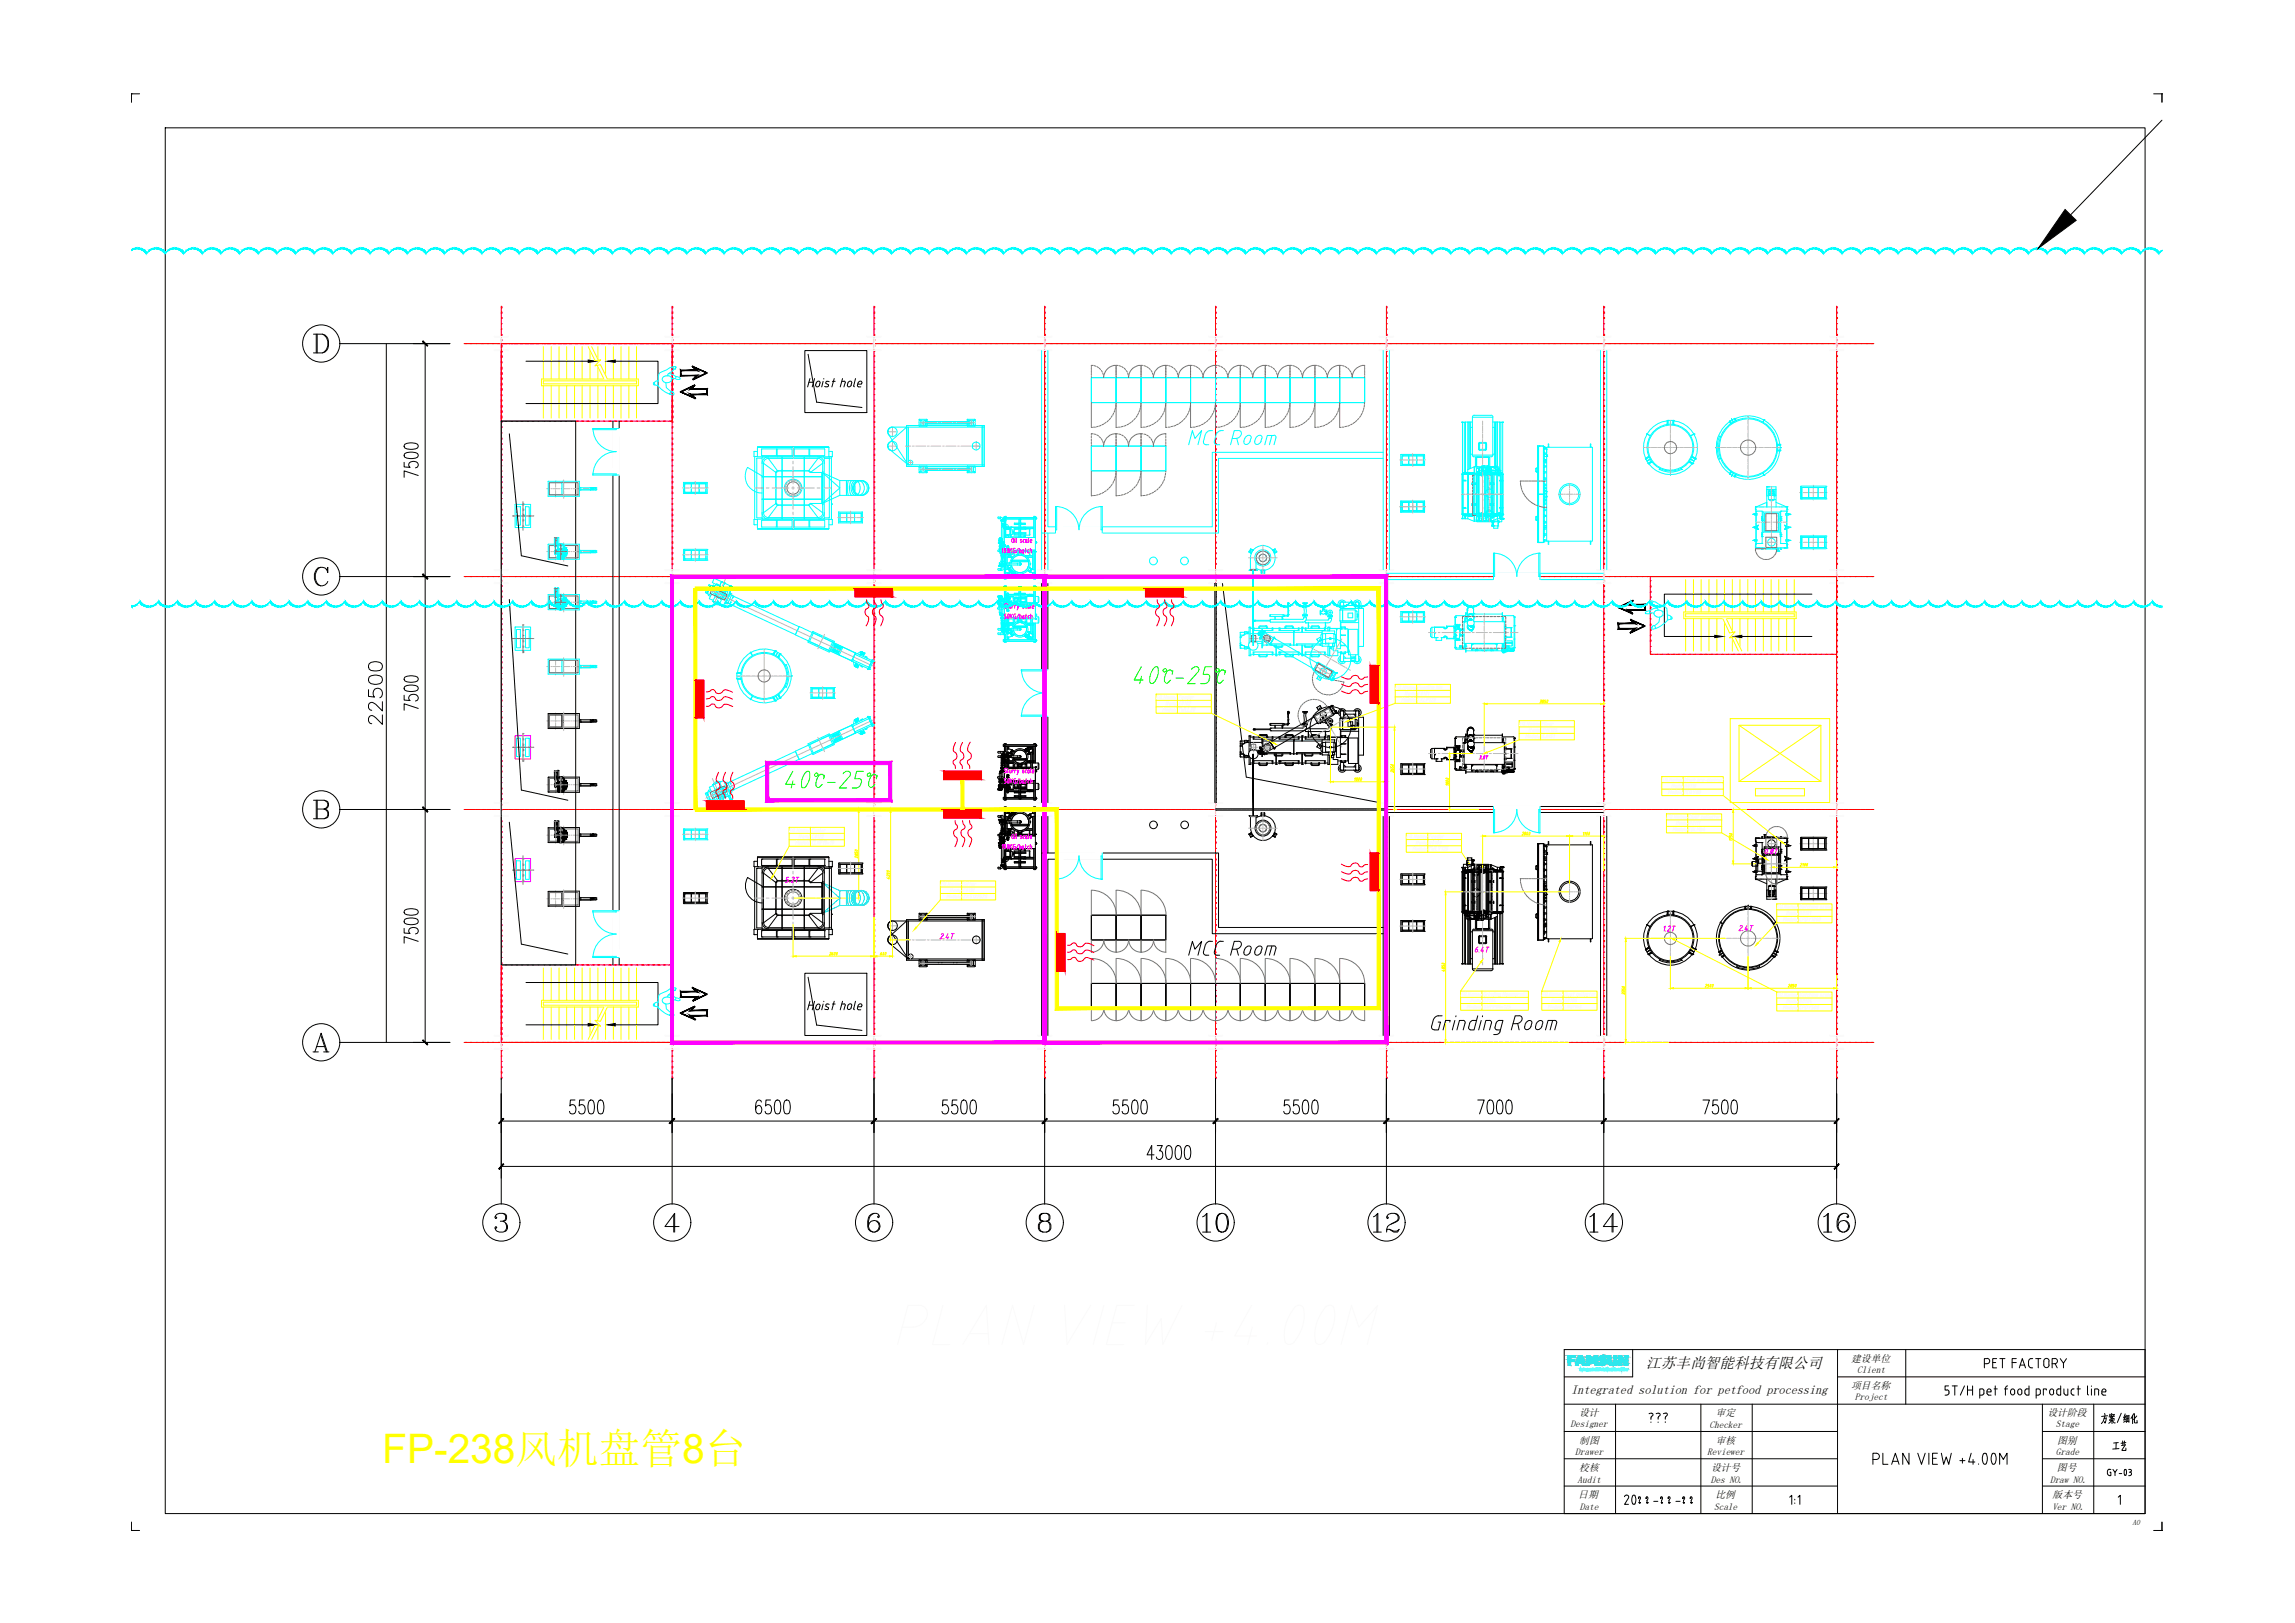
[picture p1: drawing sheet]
<svg xmlns="http://www.w3.org/2000/svg" width="420mm" height="297mm" viewBox="0 0 420 297" stroke-linecap="round" stroke-linejoin="round" font-family="sans-serif">
<defs><g id="words">
<g font-size="8.8" fill="#0f0">
<text x="204.6" y="127.4">40 -25</text>
<text x="140.8" y="146.4">40 -25</text>
</g>
<text font-size="7.4" fill="#ff0" x="70" y="267.8">FP-238风机盘管8台</text>
<g font-size="7.1">
<text x="219.1" y="226.8">10</text>
<text x="250.1" y="226.8">12</text>
<text x="290" y="226.8">14</text>
<text x="332.7" y="226.8">16</text>
</g>
<text font-size="5.7" fill="#0ff" x="216.3" y="82.5">MCC Room</text>
<g font-size="5.7">
<text x="70.9" y="133.7" transform="rotate(-90 70.9 133.7)">22500</text>
<text x="216.3" y="176">MCC Room</text>
</g>
<g font-size="4.9">
<text x="300.2" y="261.8">???</text>
<text x="383.5" y="261.8">方案/细化</text>
<text x="385.6" y="266.7">工艺</text>
</g>
<text font-size="2.8" x="301.4" y="250.4">江苏丰尚智能科技有限公司</text>
<text font-size="2.3" x="287.6" y="255.1">Integrated solution for petfood processing</text>
<g font-size="1.9">
<text x="338.9" y="249.2">建设单位</text>
<text x="338.9" y="254.2">项目名称</text>
<text x="289.1" y="259.2">设计</text>
<text x="314.1" y="259.2">审定</text>
<text x="374.8" y="259.2">设计阶段</text>
<text x="289.1" y="264.2">制图</text>
<text x="289.1" y="269.2">校核</text>
<text x="313.3" y="269.2">设计号</text>
<text x="314.1" y="264.2">审核</text>
<text x="376.6" y="269.2">图号</text>
<text x="376.6" y="264.2">图别</text>
<text x="289" y="274.2">日期</text>
<text x="314.1" y="274.2">比例</text>
<text x="375.8" y="274.2">版本号</text>
</g>
<g font-size="1.8">
<text x="340" y="251.3">Client</text>
<text x="339.6" y="256.2">Project</text>
<text x="287.5" y="261.2">Designer</text>
<text x="313" y="261.4">Checker</text>
<text x="376.4" y="261.2">Stage</text>
<text x="288.4" y="266.3">Drawer</text>
<text x="312.5" y="266.3">Reviewer</text>
<text x="376.4" y="266.3">Grade</text>
<text x="288.8" y="271.3">Audit</text>
<text x="313.2" y="271.3">Des NO.</text>
<text x="375.3" y="271.3">Draw NO.</text>
<text x="289.2" y="276.3">Date</text>
<text x="313.8" y="276.3">Scale</text>
<text x="375.7" y="276.3">Ver NO.</text>
</g>
<text font-size="1.4" x="390.4" y="279">A0</text>
</g></defs>
<g fill="none" stroke="#f00" stroke-width=".18">
<path d="M91.8 59.4v.7M91.8 59.3h.1M91.8 58.4v.7M91.8 58.3h.1M91.8 58.1h.1M91.8 57.5v.4M91.8 57.3h.1M91.8 57.1h.1M91.8 56.4v.6M91.8 56.3h.1M91.8 56.2h.1M91.8 56v.1"/>
<path d="M91.8 56.2v.1M91.8 57v.1M91.8 57.2v.1M91.8 57.3v.1M91.8 58v.1M91.8 58.2h.1M91.8 58.3v.1M91.8 59.1v.1M91.8 59.3v.1M123 59.4v.7M123 59.3h.1M123 58.4v.7"/>
<path d="M123 58.3h.1M123 58.1h.1M123 57.5v.4M123 57.3h.1M123 57.1h.1M123 56.4v.6M123 56.3h.1M123 56.2h.1M123 56v.1M123 56.2v.1M123 57v.1M123 57.2v.1"/>
<path d="M123 57.3v.1M123 58v.1M123 58.2h.1M123 58.3v.1M123 59.1v.1M123 59.3v.1M160 59.4v.7M160 59.3h.1M160 58.4v.7M160 58.3h.1M160 58.1h.1M160 57.5v.4"/>
<path d="M160 57.3h.1M160 57.1h.1M160 56.4v.6M160 56.3h.1M160 56.2h.1M160 56v.1M160 56.2v.1M160 57v.1M160 57.2v.1M160 57.3v.1M160 58v.1M160 58.2h.1"/>
<path d="M160 58.3v.1M160 59.1v.1M160 59.3v.1M191.2 59.4v.7M191.2 59.3h.1M191.2 58.4v.7M191.2 58.3h.1M191.2 58.1h.1M191.2 57.5v.4M191.2 57.3h.1M191.2 57.1h.1M191.2 56.4v.6"/>
<path d="M191.2 56.3h.1M191.2 56.2h.1M191.2 56v.1M191.2 56.2v.1M191.2 57v.1M191.2 57.2v.1M191.2 57.3v.1M191.2 58v.1M191.2 58.2h.1M191.2 58.3v.1M191.2 59.1v.1M191.2 59.3v.1"/>
<path d="M222.5 59.4v.7M222.5 59.3h.1M222.5 58.4v.7M222.5 58.3h.1M222.5 58.1h.1M222.5 57.5v.4M222.5 57.3h.1M222.5 57.1h.1M222.5 56.4v.6M222.5 56.3h.1M222.5 56.2h.1M222.5 56v.1"/>
<path d="M222.5 56.2v.1M222.5 57v.1M222.5 57.2v.1M222.5 57.3v.1M222.5 58v.1M222.5 58.2h.1M222.5 58.3v.1M222.5 59.1v.1M222.5 59.3v.1M253.8 59.4v.7M253.8 59.3h.1M253.8 58.4v.7"/>
<path d="M253.8 58.3h.1M253.8 58.1h.1M253.8 57.5v.4M253.8 57.3h.1M253.8 57.1h.1M253.8 56.4v.6M253.8 56.3h.1M253.8 56.2h.1M253.8 56v.1M253.8 56.2v.1M253.8 57v.1M253.8 57.2v.1"/>
<path d="M253.8 57.3v.1M253.8 58v.1M253.8 58.2h.1M253.8 58.3v.1M253.8 59.1v.1M253.8 59.3v.1M293.6 59.4v.7M293.6 59.3h.1M293.6 58.4v.7M293.6 58.3h.1M293.6 58.1h.1M293.6 57.5v.4"/>
<path d="M293.6 57.3h.1M293.6 57.1h.1M293.6 56.4v.6M293.6 56.3h.1M293.6 56.2h.1M293.6 56v.1M293.6 56.2v.1M293.6 57v.1M293.6 57.2v.1M293.6 57.3v.1M293.6 58v.1M293.6 58.2h.1"/>
<path d="M293.6 58.3v.1M293.6 59.1v.1M293.6 59.3v.1M336.2 59.4v.7M336.2 59.3h.1M336.2 58.4v.7M336.2 58.3h.1M336.2 58.1h.1M336.2 57.5v.4M336.2 57.3h.1M336.2 57.1h.1M336.2 56.4v.6"/>
<path d="M336.2 56.3h.1M336.2 56.2h.1M336.2 56v.1M336.2 56.2v.1M336.2 57v.1M336.2 57.2v.1M336.2 57.3v.1M336.2 58v.1M336.2 58.2h.1M336.2 58.3v.1M336.2 59.1v.1M336.2 59.3v.1"/>
<path d="M84.9 62.9h.1M85.1 62.9h.1M85.2 62.9h.1M85.3 62.9h.1M85.4 62.9h.6M86 62.9h.1M86.1 62.9h.1M86.2 62.9h.1M86.3 62.9h.7M87.1 62.9h.1M87.2 62.9h.1M87.4 62.9h.6"/>
<path d="M88 62.9h.1M88.2 62.9h.1M88.3 62.9h.1M88.4 62.9h.6M89 62.9h.1M89.1 62.9h.1M89.2 62.9h.1M89.3 62.9h.1M89.4 62.9h.1M89.5 62.9h.4M90 62.9h.1M90.1 62.9h.1"/>
<path d="M90.2 62.9h.1M90.3 62.9h.1M90.5 62.9h.4M91 62.9h.1M91.1 62.9h.1M91.3 62.9h.1M91.4 62.9h.6M91.8 79.4v.6M91.8 79.2h.1M91.8 78.4v.7M91.8 78.3h.1M91.8 78.1h.1"/>
<path d="M91.8 77.5v.5M91.8 77.3h.1M91.8 77.1h.1M91.8 76.5v.4M91.8 76.3h.1M91.8 76.1h.1M91.8 75.5v.5M91.8 75.3h.1M91.8 75.2h.1M91.8 74.5v.5M91.8 74.4h.1M91.8 74.2h.1"/>
<path d="M91.8 73.4v.6M91.8 73.2h.1M91.8 72.4v.7M91.8 72.2h.1M91.8 71.4v.7M91.8 71.3h.1M91.8 71.1h.1M91.8 70.5v.4M91.8 70.3h.1M91.8 70.1h.1M91.8 69.5v.5M91.8 69.3h.1"/>
<path d="M91.8 69.2h.1M91.8 68.5v.5M91.8 68.4h.1M91.8 68.2h.1M91.8 67.4v.6M91.8 67.2h.1M91.8 66.4v.6M91.8 66.2h.1M91.8 65.4v.8M91.8 65.3h.1M91.8 65.1h.1M91.8 64.5v.6"/>
<path d="M91.8 64.3h.1M91.8 64.1h.1M91.8 63.5v.5M91.8 63.3h.1M91.8 63.1h.1M91.8 62.5v.5M91.8 62.3h.1M91.8 62.2h.1M91.8 61.4v.6M91.8 61.4h.1M91.8 61.2h.1M91.8 60.4v.6"/>
<path d="M91.8 60.2h.1M91.8 63.5h.1M91.8 63.7v.4M91.8 64.5h.1M91.8 64.6v.5M91.8 65.4h.1M91.8 65.6v.6M91.8 66.4h.1M91.8 66.6v.6M91.8 67.4h.1M91.8 67.5h.1M91.8 67.6v.6"/>
<path d="M91.8 68.5h.1M91.8 68.7v.5M91.8 69.5h.1M91.8 69.7v.4M91.8 70.5h.1M91.8 70.6v.5M91.8 71.4h.1M91.8 71.6v.6M91.8 72.4h.1M91.8 72.6v.6M91.8 73.4h.1M91.8 73.6v.6"/>
<path d="M91.8 74.5h.1M91.8 74.7v.5M91.8 75.5h.1M91.8 75.6v.5M91.8 76.5h.1M91.8 76.7a.3 .3 0 0 0 0 .4 .3 .3 0 0 0 .4 0h.2M91.8 60.1v.1M91.8 60.3v.1M91.8 61.1v.1M91.8 61.2v.1M91.8 62v.1M91.8 62.2v.1"/>
<path d="M91.8 62.4v.1M91.8 63v.1M91.8 63.2v.1M91.8 63.4h.1M91.8 63.5v.1M91.8 64v.1M91.8 64.2h.1M91.8 64.3v.1M91.8 64.5v.1M91.8 65.3v.1M91.8 65.5v.1M91.8 66.3v.1"/>
<path d="M91.8 66.4v.1M91.8 67.1v.1M91.8 67.3h.1M91.8 67.4v.1M91.8 68.1h.1M91.8 68.2v.1M91.8 68.4v.1M91.8 68.6v.1M91.8 69v.1M91.8 69.2v.1M91.8 69.4v.1M91.8 69.5v.1"/>
<path d="M91.8 70v.1M91.8 70.2v.1M91.8 70.3v.1M91.8 70.5v.1M91.8 71v.1M91.8 71.3v.1M91.8 71.5v.1M91.8 72.1v.1M91.8 72.3v.1M91.8 72.5h.1M91.8 73.1v.1M91.8 73.3h.1"/>
<path d="M91.8 73.4v.1M91.8 74.1v.1M91.8 74.2v.1M91.8 74.6v.1M91.8 75v.1M91.8 75.2v.1M91.8 75.4v.1M91.8 76v.1M91.8 76.2v.1M91.8 76.4h.1M91.8 76.5v.1M91.8 77v.1"/>
<path d="M91.8 77.2h.1M91.8 77.3v.1M91.8 78.1v.1M91.8 78.3v.1M91.8 79.1v.1M91.8 79.3v.1M92.1 62.9h.1M92.2 62.9h.1M92.3 62.9h.2M92.4 62.9h-.2a.26 .26 0 0 0-.3 0 .26 .26 0 0 0-.1 .2M92.4 62.9h.6M92.4 77.1h.1"/>
<path d="M92.5 77.1h.1M92.5 62.9h.1M92.6 62.9h.1M92.6 77.1h.1M92.7 77.1h.6M92.7 62.9h.6M93.1 62.9h.1M93.2 62.9h.1M93.2 62.9h.3M93.4 62.9h.6M93.4 77.1h.1M93.5 77.1h.1"/>
<path d="M93.5 62.9h.1M93.7 77.1h.1M93.7 62.9h.1M93.7 77.1h.6M93.7 62.9h.6M94.1 62.9h.1M94.2 62.9h.1M94.2 62.9h.2M94.3 62.9h.1M94.3 77.1h.1M94.4 62.9h.6M94.5 77.1h.1"/>
<path d="M94.5 62.9h.1M94.6 77.1h.1M94.6 62.9h.1M94.7 62.9h.1M94.7 77.1h.1M94.8 77.1h.5M94.8 62.9h.5M95 62.9h.1M95.2 62.9h.1M95.2 62.9h.4M95.3 62.9h.1M95.3 77.1h.1"/>
<path d="M95.4 77.1h.1M95.4 62.9h.1M95.5 62.9h.6M95.5 77.1h.1M95.6 77.1h.1M95.6 62.9h.1M95.7 62.9h.1M95.7 77.1h.1M95.8 77.1h.5M95.8 62.9h.5M96.1 62.9h.1M96.2 62.9h.3"/>
<path d="M96.3 62.9h.1M96.3 77.1h.1M96.4 77.1h.1M96.4 62.9h.1M96.5 62.9h.4M96.5 77.1h.1M96.6 77.1h.1M96.6 62.9h.1M96.8 77.1h.6M96.8 62.9h.6M97 62.9h.1M97.1 62.9h.1"/>
<path d="M97.3 62.9h.1M97.3 62.9h.2M97.4 77.1h.1M97.4 62.9h.1M97.4 62.9h.6M97.6 77.1h.1M97.6 62.9h.1M97.7 77.1h.7M97.7 62.9h.7M98.1 62.9h.1M98.2 62.9h.1M98.3 62.9h.2"/>
<path d="M98.4 62.9h.6M98.4 77.1h.1M98.5 77.1h.1M98.5 62.9h.1M98.6 62.9h.1M98.6 77.1h.1M98.7 62.9h1.3M98.7 77.1h.8M99.1 62.9h.1M99.2 62.9h.1M99.3 62.9h.2M99.5 77.1h.1"/>
<path d="M99.5 62.9h.1M99.6 62.9h.1M99.6 77.1h.1M99.7 77.1h.1M99.7 62.9h.1M99.7 77.1h.6M99.7 62.9h.6M100.1 62.9h.1M100.2 62.9h.1M100.2 62.9h.2M100.4 62.9h.1M100.4 77.1h.1"/>
<path d="M100.4 62.9h.6M100.5 77.1h.1M100.5 62.9h.1M100.7 77.1h.1M100.7 62.9h.1M100.8 77.1h.5M100.8 62.9h.5M101 62.9h.1M101.2 62.9h.1M101.2 62.9h.4M101.3 62.9h.1M101.3 77.1h.1"/>
<path d="M101.5 77.1h.1M101.5 62.9h.1M101.5 62.9h.5M101.6 77.1h.1M101.6 62.9h.1M101.7 62.9h.1M101.7 77.1h.1M101.8 77.1h.5M101.8 62.9h.5M102 62.9h.1M102.1 62.9h.1M102.2 62.9h.4"/>
<path d="M102.3 62.9h.1M102.3 77.1h.1M102.4 77.1h.1M102.4 62.9h.1M102.5 62.9h.4M102.5 77.1h.1M102.6 77.1h.1M102.6 62.9h.1M102.6 77.1h.8M102.6 62.9h.8M103 62.9h.1M103.1 62.9h.1"/>
<path d="M103.2 62.9h.1M103.3 62.9h.1M103.3 62.9h.2M103.4 77.1h.1M103.4 62.9h.1M103.4 62.9h.6M103.6 77.1h.1M103.6 62.9h.1M103.7 77.1h.7M103.7 62.9h.7M104.1 62.9h.1M104.3 62.9h.1"/>
<path d="M104.3 62.9h.2M104.4 62.9h.7M104.4 77.1h.1M104.5 77.1h.1M104.5 62.9h.1M104.6 62.9h.1M104.6 77.1h.1M104.7 77.1h.7M104.7 62.9h.7M105.1 62.9h.1M105.2 62.9h.1M105.3 62.9h.2"/>
<path d="M105.4 62.9h.6M105.4 77.1h.1M105.5 77.1h.1M105.5 62.9h.1M105.6 62.9h.1M105.6 77.1h.1M105.7 77.1h.1M105.7 62.9h.1M105.7 77.1h.6M105.7 62.9h.6M106.1 62.9h.1M106.2 62.9h.1"/>
<path d="M106.2 62.9h.3M106.4 62.9h.1M106.4 77.1h.1M106.4 62.9h.6M106.5 77.1h.1M106.5 62.9h.1M106.7 77.1h.1M106.7 62.9h.1M106.8 77.1h.5M106.8 62.9h.5M107 62.9h.1M107.2 62.9h.1"/>
<path d="M107.2 62.9h.4M107.3 62.9h.1M107.3 77.1h.1M107.5 77.1h.1M107.5 62.9h.1M107.5 62.9h.5M107.6 77.1h.1M107.6 62.9h.1M107.7 62.9h.1M107.7 77.1h.1M107.8 77.1h.5M107.8 62.9h.5"/>
<path d="M108 62.9h.1M108.1 62.9h.1M108.2 62.9h.4M108.3 62.9h.1M108.3 77.1h.1M108.4 77.1h.1M108.4 62.9h.1M108.5 62.9h.5M108.5 77.1h.1M108.6 77.1h.1M108.6 62.9h.1M108.7 62.9h.1"/>
<path d="M108.7 77.1h.1M108.8 77.1h.6M108.8 62.9h.6M109 62.9h.1M109.1 62.9h.1M109.2 62.9h.1M109.3 62.9h.1M109.3 62.9h.2M109.4 77.1h.1M109.4 62.9h.1M109.5 62.9h.6M109.5 77.1h.1"/>
<path d="M109.6 77.1h.1M109.6 62.9h.1M109.8 77.1h.6M109.8 62.9h.6M110.1 62.9h.1M110.3 62.9h.1M110.3 62.9h.2M110.4 62.9h.7M110.4 77.1h.1M110.6 77.1h.1M110.6 62.9h.1M110.7 77.1h.7"/>
<path d="M110.7 62.9h.7M111.1 62.9h.1M111.2 62.9h.1M111.3 62.9h.2M111.4 62.9h.6M111.4 77.1h.1M111.5 77.1h.1M111.5 62.9h.1M111.6 62.9h.1M111.6 77.1h.1M111.7 77.1h.1M111.7 62.9h.1"/>
<path d="M111.7 77.1h.6M111.7 62.9h.6M112.1 62.9h.1M112.2 62.9h.1M112.3 62.9h.2M112.4 62.9h.1M112.4 77.1h.1M112.4 62.9h.6M112.5 77.1h.1M112.5 62.9h.1M112.6 62.9h.1M112.6 77.1h.1"/>
<path d="M112.7 77.1h.1M112.7 62.9h.1M112.8 77.1h.5M112.8 62.9h.5M113.1 62.9h.1M113.2 62.9h.1M113.2 62.9h.4M113.4 62.9h.1M113.4 77.1h.1M113.5 77.1h.1M113.5 62.9h.1M113.5 62.9h.6"/>
<path d="M113.7 77.1h.1M113.7 62.9h.1M113.8 77.1h.5M113.8 62.9h.5M114.2 62.9h.1M114.2 62.9h.4M114.3 62.9h.1M114.3 77.1h.1M114.5 77.1h.1M114.5 62.9h.1M114.5 62.9h.5M114.6 77.1h.1"/>
<path d="M114.6 62.9h.1M114.7 62.9h.1M114.7 77.1h.1M114.8 77.1h.6M114.8 62.9h.6M115 62.9h.1M115.1 62.9h.1M115.2 62.9h.1M115.3 62.9h.1M115.3 62.9h.3M115.4 77.1h.1M115.4 62.9h.1"/>
<path d="M115.5 62.9h.6M115.5 77.1h.1M115.6 77.1h.1M115.6 62.9h.1M115.8 77.1h.6M115.8 62.9h.6M116.1 62.9h.1M116.3 62.9h.1M116.3 62.9h.2M116.4 62.9h.7M116.4 77.1h.1M116.6 77.1h.1"/>
<path d="M116.6 62.9h.1M116.7 62.9h1.4M116.7 77.1h.8M117.1 62.9h.1M117.2 62.9h.1M117.3 62.9h.2M117.5 77.1h.1M117.5 62.9h.1M117.6 62.9h.1M117.6 77.1h.1M117.7 77.1h.1M117.7 62.9h.1"/>
<path d="M117.8 77.1h.5M117.8 62.9h.5M118.1 62.9h.1M118.2 62.9h.1M118.3 62.9h.2M118.4 62.9h.1M118.4 77.1h.1M118.4 62.9h.6M118.5 77.1h.1M118.5 62.9h.1M118.6 62.9h.1M118.6 77.1h.1"/>
<path d="M118.7 77.1h.1M118.7 62.9h.1M118.9 77.1h.4M118.9 62.9h.4M119.1 62.9h.1M119.2 62.9h.1M119.2 62.9h.4M119.4 62.9h.1M119.4 77.1h.1M119.5 77.1h.1M119.5 62.9h.1M119.5 62.9h.5"/>
<path d="M119.7 77.1h.1M119.7 62.9h.1M119.8 77.1h.5M119.8 62.9h.5M120 62.9h.1M120.2 62.9h.1M120.2 62.9h.4M120.3 62.9h.1M120.3 77.1h.1M120.5 77.1h.1M120.5 62.9h.1M120.5 62.9h.5"/>
<path d="M120.6 77.1h.1M120.6 62.9h.1M120.7 77.1h.7M120.7 62.9h.7M121 62.9h.1M121.1 62.9h.1M121.2 62.9h.1M121.3 62.9h.1M121.4 62.9h.2M121.4 77.1h.1M121.4 62.9h.1M121.5 62.9h.6"/>
<path d="M121.5 77.1h.1M121.6 77.1h.1M121.6 62.9h.1M121.7 62.9h.1M121.7 77.1h.1M121.8 77.1h.6M121.8 62.9h.6M122.1 62.9h.1M122.2 62.9h.1M122.3 62.9h.1M122.3 62.9h.2M122.5 62.9h.6"/>
<path d="M122.5 77.1h.1M122.6 77.1h.1M122.6 62.9h.1M122.8 62.9h.2v.2M123 79.4v.6M123 79.2h.1M123 78.4v.7M123 78.3h.1M123 78.1h.1M123 77.5v.5M123 77.3h.1M123 77.1h.1"/>
<path d="M123 76.5v.4M123 76.3h.1M123 76.1h.1M123 75.5v.5M123 75.3h.1M123 75.2h.1M123 74.5v.5M123 74.4h.1M123 74.2h.1M123 73.4v.6M123 73.2h.1M123 72.4v.7"/>
<path d="M123 72.2h.1M123 71.4v.7M123 71.3h.1M123 71.1h.1M123 70.5v.4M123 70.3h.1M123 70.1h.1M123 69.5v.5M123 69.3h.1M123 69.2h.1M123 68.5v.5M123 68.4h.1"/>
<path d="M123 68.2h.1M123 67.4v.6M123 67.2h.1M123 66.4v.6M123 66.2h.1M123 65.4v.8M123 65.3h.1M123 65.1h.1M123 64.5v.6M123 64.3h.1M123 64.1h.1M123 63.5v.5"/>
<path d="M123 63.3h.1M123 63.1h.1M123 62.5v.5M123 62.3h.1M123 62.2h.1M123 61.4v.6M123 61.4h.1M123 61.2h.1M123 60.4v.6M123 60.2h.1M123 76.7a.27 .27 0 0 1 .1 .3 .27 .27 0 0 1-.3 .1M123 76.5h.1"/>
<path d="M123 75.6v.5M123 75.5h.1M123 74.7v.5M123 74.5h.1M123 73.6v.6M123 73.4h.1M123 72.6v.6M123 72.4h.1M123 71.6v.6M123 71.4h.1M123 70.6v.5M123 70.5h.1"/>
<path d="M123 69.7v.4M123 69.5h.1M123 68.7v.5M123 68.5h.1M123 67.6v.6M123 67.5h.1M123 67.4h.1M123 66.6v.6M123 66.4h.1M123 65.6v.6M123 65.4h.1M123 64.6v.5"/>
<path d="M123 64.5h.1M123 63.7v.4M123 63.5h.1M123 60.1v.1M123 60.3v.1M123 61.1v.1M123 61.2v.1M123 62v.1M123 62.2v.1M123 62.4v.1M123 63v.1M123 63.2v.1"/>
<path d="M123 63.4h.1M123 63.5v.1M123 64v.1M123 64.2h.1M123 64.3v.1M123 64.5v.1M123 65.3v.1M123 65.5v.1M123 66.3v.1M123 66.4v.1M123 67.1v.1M123 67.3h.1"/>
<path d="M123 67.4v.1M123 68.1h.1M123 68.2v.1M123 68.4v.1M123 68.6v.1M123 69v.1M123 69.2v.1M123 69.4v.1M123 69.5v.1M123 70v.1M123 70.2v.1M123 70.3v.1"/>
<path d="M123 70.5v.1M123 71v.1M123 71.3v.1M123 71.5v.1M123 72.1v.1M123 72.3v.1M123 72.5h.1M123 73.1v.1M123 73.3h.1M123 73.4v.1M123 74.1v.1M123 74.2v.1"/>
<path d="M123 74.6v.1M123 75v.1M123 75.2v.1M123 75.4v.1M123 76v.1M123 76.2v.1M123 76.4h.1M123 76.5v.1M123 77v.1M123 77.2h.1M123 77.3v.1M123 78.1v.1"/>
<path d="M123 78.3v.1M123 79.1v.1M123 79.3v.1M123.1 62.9h.1M123.3 62.9h.1M123.4 62.9h.7M124.1 62.9h.1M124.2 62.9h.1M124.3 62.9h.1M124.4 62.9h.1M124.4 62.9h.6M125.1 62.9h.1"/>
<path d="M125.2 62.9h.1M125.3 62.9h.1M125.4 62.9h.1M125.5 62.9h.5M126.1 62.9h.1M126.2 62.9h.1M126.4 62.9h.1M126.5 62.9h.6M127.2 62.9h.1M127.3 62.9h.1M127.4 62.9h.1M127.5 62.9h.6"/>
<path d="M128.1 62.9h.1M128.2 62.9h.1M128.3 62.9h.1M128.5 62.9h.6M129.1 62.9h.1M129.3 62.9h.1M129.4 62.9h.7M130.1 62.9h.1M130.2 62.9h.1M130.3 62.9h.1M130.4 62.9h.1M130.5 62.9h.5"/>
<path d="M131.1 62.9h.1M131.2 62.9h.1M131.3 62.9h.1M131.4 62.9h.1M131.6 62.9h.6M132.2 62.9h.1M132.4 62.9h.1M132.5 62.9h.5M133 62.9h.1M133.2 62.9h.1M133.3 62.9h.1M133.4 62.9h.1"/>
<path d="M133.5 62.9h.6M134.1 62.9h.1M134.2 62.9h.1M134.3 62.9h.1M134.4 62.9h.1M134.5 62.9h.6M135.2 62.9h.1M135.3 62.9h.1M135.3 62.9h.8M136.1 62.9h.1M136.3 62.9h.1M136.4 62.9h.7"/>
<path d="M137.1 62.9h.1M137.2 62.9h.1M137.3 62.9h.1M137.4 62.9h.1M137.6 62.9h.4M138.1 62.9h.1M138.2 62.9h.1M138.4 62.9h.1M138.5 62.9h.5M139.1 62.9h.1M139.2 62.9h.1M139.3 62.9h.1"/>
<path d="M139.4 62.9h.1M139.5 62.9h.6M140.2 62.9h.1M140.3 62.9h.1M140.4 62.9h.1M140.5 62.9h.6M141.2 62.9h.1M141.3 62.9h.1M141.5 62.9h.6M142.1 62.9h.1M142.3 62.9h.1M142.4 62.9h.7"/>
<path d="M143.1 62.9h.1M143.2 62.9h.1M143.3 62.9h.1M143.4 62.9h.1M143.5 62.9h.1M143.6 62.9h.4M144.1 62.9h.1M144.2 62.9h.1M144.3 62.9h.1M144.4 62.9h.1M144.6 62.9h.5M145.2 62.9h.1"/>
<path d="M145.4 62.9h.1M145.5 62.9h.6M146.2 62.9h.1M146.3 62.9h.1M146.4 62.9h.1M146.5 62.9h.6M147.2 62.9h.1M147.3 62.9h.1M147.5 62.9h.6M148.2 62.9h.1M148.3 62.9h.1M148.3 62.9h.8"/>
<path d="M149.1 62.9h.1M149.3 62.9h.1M149.4 62.9h.1M149.5 62.9h.1M149.6 62.9h.5M150.1 62.9h.1M150.2 62.9h.1M150.3 62.9h.1M150.4 62.9h.1M150.6 62.9h.4M151.1 62.9h.1M151.2 62.9h.1"/>
<path d="M151.4 62.9h.1M151.5 62.9h.6M152.2 62.9h.1M152.3 62.9h.1M152.4 62.9h.1M152.5 62.9h.6M153.2 62.9h.1M153.3 62.9h.1M153.4 62.9h.1M153.5 62.9h.6M154.2 62.9h.1M154.3 62.9h.1"/>
<path d="M154.5 62.9h.6M155.1 62.9h.1M155.3 62.9h.1M155.4 62.9h.1M155.5 62.9h.1M155.6 62.9h.5M156.1 62.9h.1M156.2 62.9h.1M156.3 62.9h.1M156.4 62.9h.1M156.6 62.9h.4M157.1 62.9h.1"/>
<path d="M157.2 62.9h.1M157.3 62.9h.1M157.4 62.9h.1M157.6 62.9h.5M158.2 62.9h.1M158.4 62.9h.1M158.5 62.9h.7M159.2 62.9h.1M159.3 62.9h.1M159.4 62.9h.1M159.5 62.9h.6M160 79.4v.6"/>
<path d="M160 79.2h.1M160 78.4v.7M160 78.3h.1M160 78.1h.1M160 77.5v.5M160 77.3h.1M160 77.1h.1M160 76.5v.4M160 76.3h.1M160 76.1h.1M160 75.5v.5M160 75.3h.1"/>
<path d="M160 75.2h.1M160 74.4v.6M160 74.4h.1M160 74.2h.1M160 73.4v.6M160 73.2h.1M160 72.4v.7M160 72.2h.1M160 71.4v.7M160 71.3h.1M160 71.1h.1M160 70.5v.4"/>
<path d="M160 70.3h.1M160 70.1h.1M160 69.4v.6M160 69.3h.1M160 69.2h.1M160 68.5v.5M160 68.4h.1M160 68.2h.1M160 67.4v.6M160 67.2h.1M160 66.4v.6M160 66.2h.1"/>
<path d="M160 65.4v.8M160 65.3h.1M160 65.1h.1M160 64.5v.6M160 64.3h.1M160 64.1h.1M160 63.5v.5M160 63.3h.1M160 63.1h.1M160 62.5v.5M160 62.3h.1M160 62.2h.1"/>
<path d="M160 61.4v.6M160 61.4h.1M160 61.2h.1M160 60.4v.6M160 60.2h.1M160 60.1v.1M160 60.3v.1M160 61.1v.1M160 61.2v.1M160 62v.1M160 62.2v.1M160 62.4v.1"/>
<path d="M160 63v.1M160 63.2v.1M160 63.4h.1M160 64v.1M160 64.2h.1M160 64.3v.1M160 65.1v.1M160 65.3v.1M160 66.3v.1M160 67.1v.1M160 67.3h.1M160 68.1h.1"/>
<path d="M160 68.2v.1M160 68.4v.1M160 69v.1M160 69.2v.1M160 70v.1M160 70.2v.1M160 70.3v.1M160 71v.1M160 71.1v.1M160 71.3v.1M160 72.1v.1M160 72.3v.1"/>
<path d="M160 73.1v.1M160 73.3h.1M160 74.1v.1M160 74.2v.1M160 75v.1M160 75.2v.1M160 75.4v.1M160 76v.1M160 76.2v.1M160 76.4h.1M160 77v.1M160 77.2h.1"/>
<path d="M160 77.3v.1M160 78.1v.1M160 78.3v.1M160 79.1v.1M160 79.3v.1M160.2 62.9h.1M160.3 62.9h.1M160.5 62.9h.6M161.1 62.9h.1M161.3 62.9h.1M161.4 62.9h.1M161.5 62.9h.1"/>
<path d="M161.6 62.9h.5M162.1 62.9h.1M162.2 62.9h.1M162.3 62.9h.1M162.4 62.9h.1M162.5 62.9h.1M162.6 62.9h.6M163.2 62.9h.1M163.3 62.9h.1M163.4 62.9h.1M163.6 62.9h.6M164.2 62.9h.1"/>
<path d="M164.4 62.9h.1M164.5 62.9h.7M165.2 62.9h.1M165.3 62.9h.1M165.4 62.9h.1M165.5 62.9h.6M166.2 62.9h.1M166.3 62.9h.1M166.4 62.9h.7M167.2 62.9h.1M167.3 62.9h.1M167.5 62.9h.1"/>
<path d="M167.5 62.9h.6M168.1 62.9h.1M168.3 62.9h.1M168.4 62.9h.1M168.5 62.9h.1M168.6 62.9h.5M169.1 62.9h.1M169.2 62.9h.1M169.3 62.9h.1M169.4 62.9h.1M169.6 62.9h.6M170.2 62.9h.1"/>
<path d="M170.3 62.9h.1M170.4 62.9h.1M170.5 62.9h.7M171.2 62.9h.1M171.4 62.9h.1M171.5 62.9h.7M172.2 62.9h.1M172.3 62.9h.1M172.4 62.9h.1M172.5 62.9h.6M173.2 62.9h.1M173.3 62.9h.1"/>
<path d="M173.5 62.9h.1M173.6 62.9h.5M174.1 62.9h.1M174.3 62.9h.1M174.4 62.9h.1M174.5 62.9h.1M174.6 62.9h.5M175.1 62.9h.1M175.2 62.9h.1M175.3 62.9h.1M175.4 62.9h.1M175.5 62.9h.1"/>
<path d="M175.6 62.9h.6M176.2 62.9h.1M176.3 62.9h.1M176.4 62.9h.1M176.6 62.9h.6M177.2 62.9h.1M177.4 62.9h.1M177.5 62.9h.7M178.2 62.9h.1M178.3 62.9h.1M178.4 62.9h.1M178.5 62.9h.6"/>
<path d="M179.2 62.9h.1M179.3 62.9h.1M179.4 62.9h.1M179.5 62.9h.1M179.6 62.9h.5M180.2 62.9h.1M180.3 62.9h.1M180.5 62.9h.1M180.6 62.9h.6M181.3 62.9h.1M181.4 62.9h.1M181.5 62.9h.1"/>
<path d="M181.6 62.9h.6M182.2 62.9h.1M182.3 62.9h.1M182.4 62.9h.1M182.6 62.9h.6M183.2 62.9h.1M183.4 62.9h.1M183.5 62.9h.7M184.2 62.9h.1M184.3 62.9h.1M184.4 62.9h.8M185.2 62.9h.1"/>
<path d="M185.3 62.9h.1M185.4 62.9h.1M185.5 62.9h.1M185.5 62.9h.6M186.2 62.9h.1M186.3 62.9h.1M186.5 62.9h.1M186.6 62.9h.5M187.1 62.9h.1M187.3 62.9h.1M187.4 62.9h.1M187.5 62.9h.1"/>
<path d="M187.6 62.9h.5M188.1 62.9h.1M188.2 62.9h.1M188.3 62.9h.1M188.4 62.9h.1M188.5 62.9h.1M188.6 62.9h.6M189.3 62.9h.1M189.4 62.9h.1M189.6 62.9h.6M190.2 62.9h.1M190.4 62.9h.1"/>
<path d="M190.5 62.9h.7M191.2 62.9h.1M191.2 79.4v.6M191.2 79.2h.1M191.2 78.4v.7M191.2 78.3h.1M191.2 78.1h.1M191.2 77.5v.5M191.2 77.3h.1M191.2 77.1h.1M191.2 76.5v.4M191.2 76.3h.1"/>
<path d="M191.2 76.1h.1M191.2 75.5v.5M191.2 75.3h.1M191.2 75.2h.1M191.2 74.4v.6M191.2 74.4h.1M191.2 74.2h.1M191.2 73.4v.6M191.2 73.2h.1M191.2 72.4v.7M191.2 72.2h.1M191.2 71.4v.7"/>
<path d="M191.2 71.3h.1M191.2 71.1h.1M191.2 70.5v.4M191.2 70.3h.1M191.2 70.1h.1M191.2 69.4v.6M191.2 69.3h.1M191.2 69.2h.1M191.2 68.5v.5M191.2 68.4h.1M191.2 68.2h.1M191.2 67.4v.6"/>
<path d="M191.2 67.2h.1M191.2 66.4v.6M191.2 66.2h.1M191.2 65.4v.8M191.2 65.3h.1M191.2 65.1h.1M191.2 64.5v.6M191.2 64.3h.1M191.2 64.1h.1M191.2 63.5v.5M191.2 63.3h.1M191.2 63.1h.1"/>
<path d="M191.2 62.5v.5M191.2 62.3h.1M191.2 62.2h.1M191.2 61.4v.6M191.2 61.4h.1M191.2 61.2h.1M191.2 60.4v.6M191.2 60.2h.1M191.2 60.1v.1M191.2 60.3v.1M191.2 61.1v.1M191.2 61.2v.1"/>
<path d="M191.2 62v.1M191.2 62.2v.1M191.2 62.4v.1M191.2 63v.1M191.2 63.2v.1M191.2 63.4h.1M191.2 64v.1M191.2 64.2h.1M191.2 64.3v.1M191.2 65.1v.1M191.2 65.3v.1M191.2 66.3v.1"/>
<path d="M191.2 67.1v.1M191.2 67.3h.1M191.2 68.1h.1M191.2 68.2v.1M191.2 68.4v.1M191.2 69v.1M191.2 69.2v.1M191.2 70v.1M191.2 70.2v.1M191.2 70.3v.1M191.2 71v.1M191.2 71.1v.1"/>
<path d="M191.2 71.3v.1M191.2 72.1v.1M191.2 72.3v.1M191.2 73.1v.1M191.2 73.3h.1M191.2 74.1v.1M191.2 74.2v.1M191.2 75v.1M191.2 75.2v.1M191.2 75.4v.1M191.2 76v.1M191.2 76.2v.1"/>
<path d="M191.2 76.4h.1M191.2 77v.1M191.2 77.2h.1M191.2 77.3v.1M191.2 78.1v.1M191.2 78.3v.1M191.2 79.1v.1M191.2 79.3v.1M191.3 62.9h.1M191.4 62.9h.1M191.5 62.9h.1M191.7 62.9h.4"/>
<path d="M192.2 62.9h.1M192.3 62.9h.1M192.5 62.9h.1M192.6 62.9h.5M193.2 62.9h.1M193.3 62.9h.1M193.4 62.9h.1M193.5 62.9h.1M193.6 62.9h.6M194.3 62.9h.1M194.4 62.9h.1M194.5 62.9h.1"/>
<path d="M194.6 62.9h.8M195.4 62.9h.1M195.6 62.9h.6M196.2 62.9h.1M196.4 62.9h.1M196.5 62.9h.7M197.2 62.9h.1M197.3 62.9h.1M197.4 62.9h.1M197.5 62.9h.1M197.6 62.9h.1M197.7 62.9h.4"/>
<path d="M198.2 62.9h.1M198.3 62.9h.1M198.4 62.9h.1M198.5 62.9h.1M198.7 62.9h.4M199.2 62.9h.1M199.3 62.9h.1M199.5 62.9h.1M199.6 62.9h.5M200.1 62.9h.1M200.3 62.9h.1M200.4 62.9h.1"/>
<path d="M200.5 62.9h.1M200.6 62.9h.6M201.3 62.9h.1M201.4 62.9h.1M201.5 62.9h.1M201.6 62.9h.6M202.3 62.9h.1M202.4 62.9h.1M202.6 62.9h.6M203.2 62.9h.1M203.4 62.9h.1M203.5 62.9h.1"/>
<path d="M203.6 62.9h.6M204.2 62.9h.1M204.3 62.9h.1M204.4 62.9h.1M204.5 62.9h.1M204.7 62.9h.4M205.2 62.9h.1M205.3 62.9h.1M205.5 62.9h.1M205.6 62.9h.5M206.1 62.9h.1M206.3 62.9h.1"/>
<path d="M206.4 62.9h.1M206.5 62.9h.1M206.6 62.9h.6M207.3 62.9h.1M207.4 62.9h.1M207.5 62.9h.1M207.6 62.9h.6M208.3 62.9h.1M208.4 62.9h.1M208.6 62.9h.6M209.2 62.9h.1M209.4 62.9h.1"/>
<path d="M209.5 62.9h.1M209.6 62.9h.1M209.7 62.9h.5M210.2 62.9h.1M210.3 62.9h.1M210.4 62.9h.1M210.5 62.9h.1M210.6 62.9h.1M210.7 62.9h.4M211.2 62.9h.1M211.3 62.9h.1M211.4 62.9h.1"/>
<path d="M211.5 62.9h.1M211.7 62.9h.5M212.3 62.9h.1M212.5 62.9h.1M212.6 62.9h.8M213.4 62.9h.1M213.5 62.9h.1M213.6 62.9h.6M214.3 62.9h.1M214.4 62.9h.1M214.6 62.9h.6M215.3 62.9h.1"/>
<path d="M215.4 62.9h.1M215.5 62.9h.1M215.6 62.9h.1M215.7 62.9h.5M216.2 62.9h.1M216.4 62.9h.1M216.5 62.9h.1M216.6 62.9h.6M217.2 62.9h.1M217.3 62.9h.1M217.4 62.9h.1M217.5 62.9h.1"/>
<path d="M217.7 62.9h.4M218.2 62.9h.1M218.3 62.9h.1M218.5 62.9h.1M218.6 62.9h.7M219.3 62.9h.1M219.4 62.9h.1M219.5 62.9h.1M219.6 62.9h.6M220.3 62.9h.1M220.4 62.9h.1M220.5 62.9h.1"/>
<path d="M220.6 62.9h.6M221.3 62.9h.1M221.4 62.9h.1M221.6 62.9h.1M221.7 62.9h.5M222.2 62.9h.1M222.4 62.9h.1M222.5 75.5v.5M222.5 75.3h.1M222.5 75.2h.1M222.5 74.4v.6M222.5 74.4h.1"/>
<path d="M222.5 74.2h.1M222.5 73.4v.6M222.5 73.2h.1M222.5 72.4v.7M222.5 72.2h.1M222.5 71.4v.7M222.5 71.3h.1M222.5 71.1h.1M222.5 70.5v.4M222.5 70.3h.1M222.5 70.1h.1M222.5 69.4v.6"/>
<path d="M222.5 69.3h.1M222.5 69.2h.1M222.5 68.5v.5M222.5 68.4h.1M222.5 68.2h.1M222.5 67.4v.6M222.5 67.2h.1M222.5 66.4v.6M222.5 66.2h.1M222.5 65.4v.8M222.5 65.3h.1M222.5 65.1h.1"/>
<path d="M222.5 64.5v.6M222.5 64.3h.1M222.5 64.1h.1M222.5 63.5v.5M222.5 63.3h.1M222.5 63.1h.1M222.5 62.5v.5M222.5 62.3h.1M222.5 62.2h.1M222.5 61.4v.6M222.5 61.4h.1M222.5 61.2h.1"/>
<path d="M222.5 60.4v.6M222.5 60.2h.1M222.5 62.9h.1M222.5 60.1v.1M222.5 60.3v.1M222.5 61.1v.1M222.5 61.2v.1M222.5 62v.1M222.5 62.2v.1M222.5 62.4v.1M222.5 63v.1M222.5 63.2v.1"/>
<path d="M222.5 63.4h.1M222.5 64v.1M222.5 64.2h.1M222.5 64.3v.1M222.5 65.1v.1M222.5 65.3v.1M222.5 66.3v.1M222.5 67.1v.1M222.5 67.3h.1M222.5 68.1h.1M222.5 68.2v.1M222.5 68.4v.1"/>
<path d="M222.5 69v.1M222.5 69.2v.1M222.5 70v.1M222.5 70.2v.1M222.5 70.3v.1M222.5 71v.1M222.5 71.1v.1M222.5 71.3v.1M222.5 72.1v.1M222.5 72.3v.1M222.5 73.1v.1M222.5 73.3h.1"/>
<path d="M222.5 74.1v.1M222.5 74.2v.1M222.5 75v.1M222.5 75.2v.1M222.5 75.4v.1M222.6 62.9h.1M222.7 62.9h.5M223.2 62.9h.1M223.3 62.9h.1M223.4 62.9h.1M223.5 62.9h.1M223.7 62.9h.4"/>
<path d="M224.2 62.9h.1M224.3 62.9h.1M224.4 62.9h.1M224.5 62.9h.1M224.6 62.9h.7M225.3 62.9h.1M225.5 62.9h.1M225.6 62.9h.7M226.3 62.9h.1M226.4 62.9h.1M226.5 62.9h.1M226.6 62.9h.6"/>
<path d="M227.3 62.9h.1M227.4 62.9h.1M227.6 62.9h.1M227.7 62.9h.5M228.2 62.9h.1M228.4 62.9h.1M228.5 62.9h.1M228.6 62.9h.1M228.7 62.9h.5M229.2 62.9h.1M229.3 62.9h.1M229.4 62.9h.1"/>
<path d="M229.5 62.9h.1M229.6 62.9h.1M229.7 62.9h.6M230.3 62.9h.1M230.4 62.9h.1M230.5 62.9h.1M230.7 62.9h.7M231.5 62.9h.1M231.6 62.9h.7M232.3 62.9h.1M232.4 62.9h.1M232.5 62.9h.1"/>
<path d="M232.6 62.9h.6M233.3 62.9h.1M233.4 62.9h.1M233.5 62.9h.1M233.6 62.9h.1M233.8 62.9h.4M234.3 62.9h.1M234.4 62.9h.1M234.6 62.9h.1M234.6 62.9h.6M235.2 62.9h.1M235.4 62.9h.1"/>
<path d="M235.5 62.9h.1M235.6 62.9h.1M235.7 62.9h.5M236.2 62.9h.1M236.3 62.9h.1M236.4 62.9h.1M236.5 62.9h.1M236.7 62.9h.6M237.3 62.9h.1M237.5 62.9h.1M237.6 62.9h.7M238.3 62.9h.1"/>
<path d="M238.4 62.9h.1M238.5 62.9h.1M238.6 62.9h.7M239.3 62.9h.1M239.4 62.9h.1M239.5 62.9h.1M239.6 62.9h.1M239.6 62.9h.6M240.3 62.9h.1M240.4 62.9h.1M240.6 62.9h.1M240.7 62.9h.5"/>
<path d="M241.2 62.9h.1M241.4 62.9h.1M241.5 62.9h.1M241.6 62.9h.1M241.7 62.9h.5M242.2 62.9h.1M242.3 62.9h.1M242.4 62.9h.1M242.5 62.9h.1M242.6 62.9h.1M242.7 62.9h.6M243.4 62.9h.1"/>
<path d="M243.5 62.9h.1M243.7 62.9h.7M244.5 62.9h.1M244.6 62.9h.7M245.3 62.9h.1M245.4 62.9h.1M245.5 62.9h.1M245.6 62.9h.1M245.6 62.9h.6M246.3 62.9h.1M246.4 62.9h.1M246.5 62.9h.1"/>
<path d="M246.6 62.9h.1M246.7 62.9h.5M247.3 62.9h.1M247.4 62.9h.1M247.6 62.9h.1M247.7 62.9h.5M248.2 62.9h.1M248.4 62.9h.1M248.5 62.9h.1M248.6 62.9h.1M248.7 62.9h.8M249.5 62.9h.1"/>
<path d="M249.7 62.9h.6M250.3 62.9h.1M250.5 62.9h.1M250.6 62.9h.7M251.3 62.9h.1M251.4 62.9h.1M251.5 62.9h.1M251.6 62.9h.1M251.7 62.9h.6M252.3 62.9h.1M252.4 62.9h.1M252.5 62.9h.1"/>
<path d="M252.6 62.9h.1M252.6 62.9h.6M253.3 62.9h.1M253.4 62.9h.1M253.6 62.9h.1M253.7 62.9h.5M253.8 79.4v.6M253.8 79.2h.1M253.8 78.4v.7M253.8 78.3h.1M253.8 78.1h.1M253.8 77.5v.5"/>
<path d="M253.8 77.3h.1M253.8 77.1h.1M253.8 76.5v.4M253.8 76.3h.1M253.8 76.1h.1M253.8 75.5v.5M253.8 75.3h.1M253.8 75.2h.1M253.8 74.4v.6M253.8 74.4h.1M253.8 74.2h.1M253.8 73.4v.6"/>
<path d="M253.8 73.2h.1M253.8 72.4v.7M253.8 72.2h.1M253.8 71.4v.7M253.8 71.3h.1M253.8 71.1h.1M253.8 70.5v.4M253.8 70.3h.1M253.8 70.1h.1M253.8 69.4v.6M253.8 69.3h.1M253.8 69.2h.1"/>
<path d="M253.8 68.5v.5M253.8 68.4h.1M253.8 68.2h.1M253.8 67.4v.6M253.8 67.2h.1M253.8 66.4v.6M253.8 66.2h.1M253.8 65.4v.8M253.8 65.3h.1M253.8 65.1h.1M253.8 64.5v.6M253.8 64.3h.1"/>
<path d="M253.8 64.1h.1M253.8 63.5v.5M253.8 63.3h.1M253.8 63.1h.1M253.8 62.5v.5M253.8 62.3h.1M253.8 62.2h.1M253.8 61.4v.6M253.8 61.4h.1M253.8 61.2h.1M253.8 60.4v.6M253.8 60.2h.1"/>
<path d="M253.8 60.1v.1M253.8 60.3v.1M253.8 61.1v.1M253.8 61.2v.1M253.8 62v.1M253.8 62.2v.1M253.8 62.4v.1M253.8 63v.1M253.8 63.2v.1M253.8 63.4h.1M253.8 64v.1M253.8 64.2h.1"/>
<path d="M253.8 64.3v.1M253.8 65.1v.1M253.8 65.3v.1M253.8 66.3v.1M253.8 67.1v.1M253.8 67.3h.1M253.8 68.1h.1M253.8 68.2v.1M253.8 68.4v.1M253.8 69v.1M253.8 69.2v.1M253.8 70v.1"/>
<path d="M253.8 70.2v.1M253.8 70.3v.1M253.8 71v.1M253.8 71.1v.1M253.8 71.3v.1M253.8 72.1v.1M253.8 72.3v.1M253.8 73.1v.1M253.8 73.3h.1M253.8 74.1v.1M253.8 74.2v.1M253.8 75v.1"/>
<path d="M253.8 75.2v.1M253.8 75.4v.1M253.8 76v.1M253.8 76.2v.1M253.8 76.4h.1M253.8 77v.1M253.8 77.2h.1M253.8 77.3v.1M253.8 78.1v.1M253.8 78.3v.1M253.8 79.1v.1M253.8 79.3v.1"/>
<path d="M254.2 62.9h.1M254.4 62.9h.1M254.5 62.9h.1M254.6 62.9h.1M254.7 62.9h.6M255.4 62.9h.1M255.5 62.9h.1M255.6 62.9h.1M255.7 62.9h.6M256.4 62.9h.1M256.5 62.9h.1M256.7 62.9h.6"/>
<path d="M257.3 62.9h.1M257.5 62.9h.1M257.6 62.9h.1M257.7 62.9h.6M258.3 62.9h.1M258.4 62.9h.1M258.5 62.9h.1M258.6 62.9h.1M258.8 62.9h.4M259.3 62.9h.1M259.4 62.9h.1M259.6 62.9h.1"/>
<path d="M259.7 62.9h.5M260.3 62.9h.1M260.4 62.9h.1M260.5 62.9h.1M260.6 62.9h.1M260.7 62.9h.7M261.4 62.9h.1M261.5 62.9h.1M261.6 62.9h.1M261.7 62.9h.8M262.5 62.9h.1M262.7 62.9h.6"/>
<path d="M263.3 62.9h.1M263.5 62.9h.1M263.6 62.9h.1M263.7 62.9h.6M264.3 62.9h.1M264.4 62.9h.1M264.5 62.9h.1M264.6 62.9h.1M264.7 62.9h.1M264.8 62.9h.4M265.3 62.9h.1M265.4 62.9h.1"/>
<path d="M265.5 62.9h.1M265.6 62.9h.1M265.6 62.9h.6M266.3 62.9h.1M266.4 62.9h.1M266.6 62.9h.1M266.7 62.9h.7M267.4 62.9h.1M267.5 62.9h.1M267.6 62.9h.1M267.7 62.9h.6M268.4 62.9h.1"/>
<path d="M268.5 62.9h.1M268.7 62.9h.6M269.4 62.9h.1M269.5 62.9h.1M269.6 62.9h.1M269.7 62.9h.6M270.3 62.9h.1M270.5 62.9h.1M270.6 62.9h.1M270.7 62.9h.1M270.8 62.9h.5M271.3 62.9h.1"/>
<path d="M271.4 62.9h.1M271.5 62.9h.1M271.6 62.9h.1M271.8 62.9h.4M272.3 62.9h.1M272.4 62.9h.1M272.6 62.9h.1M272.7 62.9h.7M273.4 62.9h.1M273.5 62.9h.1M273.6 62.9h.1M273.7 62.9h.6"/>
<path d="M274.4 62.9h.1M274.5 62.9h.1M274.6 62.9h.1M274.7 62.9h.6M275.4 62.9h.1M275.5 62.9h.1M275.7 62.9h.1M275.7 62.9h.6M276.3 62.9h.1M276.5 62.9h.1M276.6 62.9h.1M276.7 62.9h.1"/>
<path d="M276.8 62.9h.5M277.3 62.9h.1M277.4 62.9h.1M277.5 62.9h.1M277.6 62.9h.1M277.7 62.9h.1M277.8 62.9h.4M278.3 62.9h.1M278.4 62.9h.1M278.5 62.9h.1M278.6 62.9h.1M278.8 62.9h.6"/>
<path d="M279.4 62.9h.1M279.6 62.9h.1M279.7 62.9h.8M280.5 62.9h.1M280.6 62.9h.1M280.7 62.9h.6M281.4 62.9h.1M281.5 62.9h.1M281.7 62.9h.1M281.7 62.9h.6M282.3 62.9h.1M282.5 62.9h.1"/>
<path d="M282.6 62.9h.1M282.7 62.9h.1M282.8 62.9h.5M283.3 62.9h.1M283.4 62.9h.1M283.5 62.9h.1M283.6 62.9h.1M283.7 62.9h.6M284.3 62.9h.1M284.4 62.9h.1M284.5 62.9h.1M284.6 62.9h.1"/>
<path d="M284.8 62.9h.6M285.4 62.9h.1M285.6 62.9h.1M285.7 62.9h.7M286.4 62.9h.1M286.5 62.9h.1M286.6 62.9h.1M286.7 62.9h.6M287.4 62.9h.1M287.5 62.9h.1M287.6 62.9h.1M287.7 62.9h.1"/>
<path d="M287.7 62.9h.6M288.4 62.9h.1M288.5 62.9h.1M288.7 62.9h.1M288.8 62.9h.5M289.3 62.9h.1M289.5 62.9h.1M289.6 62.9h.1M289.7 62.9h.1M289.8 62.9h.5M290.3 62.9h.1M290.4 62.9h.1"/>
<path d="M290.5 62.9h.1M290.6 62.9h.1M290.8 62.9h.6M291.5 62.9h.1M291.6 62.9h.1M291.7 62.9h.7M292.4 62.9h.1M292.6 62.9h.1M292.7 62.9h.8M293.5 62.9h.1M293.6 62.9h.1M293.6 79.4v.6"/>
<path d="M293.6 79.2h.1M293.6 78.4v.7M293.6 78.3h.1M293.6 78.1h.1M293.6 77.5v.5M293.6 77.3h.1M293.6 77.1h.1M293.6 76.5v.4M293.6 76.3h.1M293.6 76.1h.1M293.6 75.5v.5M293.6 75.3h.1"/>
<path d="M293.6 75.2h.1M293.6 74.4v.6M293.6 74.4h.1M293.6 74.2h.1M293.6 73.4v.6M293.6 73.2h.1M293.6 72.4v.7M293.6 72.2h.1M293.6 71.4v.7M293.6 71.3h.1M293.6 71.1h.1M293.6 70.5v.4"/>
<path d="M293.6 70.3h.1M293.6 70.1h.1M293.6 69.4v.6M293.6 69.3h.1M293.6 69.2h.1M293.6 68.5v.5M293.6 68.4h.1M293.6 68.2h.1M293.6 67.4v.6M293.6 67.2h.1M293.6 66.4v.6M293.6 66.2h.1"/>
<path d="M293.6 65.4v.8M293.6 65.3h.1M293.6 65.1h.1M293.6 64.5v.6M293.6 64.3h.1M293.6 64.1h.1M293.6 63.5v.5M293.6 63.3h.1M293.6 63.1h.1M293.6 62.5v.5M293.6 62.3h.1M293.6 62.2h.1"/>
<path d="M293.6 61.4v.6M293.6 61.4h.1M293.6 61.2h.1M293.6 60.4v.6M293.6 60.2h.1M293.6 60.1v.1M293.6 60.3v.1M293.6 61.1v.1M293.6 61.2v.1M293.6 62v.1M293.6 62.2v.1M293.6 62.4v.1"/>
<path d="M293.6 63v.1M293.6 63.2v.1M293.6 63.4h.1M293.6 64v.1M293.6 64.2h.1M293.6 64.3v.1M293.6 65.1v.1M293.6 65.3v.1M293.6 66.3v.1M293.6 67.1v.1M293.6 67.3h.1M293.6 68.1h.1"/>
<path d="M293.6 68.2v.1M293.6 68.4v.1M293.6 69v.1M293.6 69.2v.1M293.6 70v.1M293.6 70.2v.1M293.6 70.3v.1M293.6 71v.1M293.6 71.1v.1M293.6 71.3v.1M293.6 72.1v.1M293.6 72.3v.1"/>
<path d="M293.6 73.1v.1M293.6 73.3h.1M293.6 74.1v.1M293.6 74.2v.1M293.6 75v.1M293.6 75.2v.1M293.6 75.4v.1M293.6 76v.1M293.6 76.2v.1M293.6 76.4h.1M293.6 77v.1M293.6 77.2h.1"/>
<path d="M293.6 77.3v.1M293.6 78.1v.1M293.6 78.3v.1M293.6 79.1v.1M293.6 79.3v.1M293.7 62.9h.1M293.7 62.9h.6M294.4 62.9h.1M294.5 62.9h.1M294.7 62.9h.1M294.8 62.9h.5M295.3 62.9h.1"/>
<path d="M295.5 62.9h.1M295.6 62.9h.1M295.7 62.9h.1M295.8 62.9h.5M296.3 62.9h.1M296.4 62.9h.1M296.5 62.9h.1M296.6 62.9h.1M296.7 62.9h.7M297.4 62.9h.1M297.5 62.9h.1M297.6 62.9h.1"/>
<path d="M297.8 62.9h.7M298.6 62.9h.1M298.7 62.9h.7M299.4 62.9h.1M299.5 62.9h.1M299.6 62.9h.1M299.7 62.9h.1M299.7 62.9h.6M300.4 62.9h.1M300.5 62.9h.1M300.6 62.9h.1M300.7 62.9h.1"/>
<path d="M300.8 62.9h.5M301.4 62.9h.1M301.5 62.9h.1M301.7 62.9h.1M301.7 62.9h.6M302.3 62.9h.1M302.5 62.9h.1M302.6 62.9h.1M302.7 62.9h.1M302.8 62.9h.6M303.4 62.9h.1M303.5 62.9h.1"/>
<path d="M303.6 62.9h.1M303.8 62.9h.6M304.4 62.9h.1M304.6 62.9h.1M304.7 62.9h.7M305.4 62.9h.1M305.5 62.9h.1M305.6 62.9h.1M305.7 62.9h.1M305.8 62.9h.6M306.4 62.9h.1M306.5 62.9h.1"/>
<path d="M306.6 62.9h.1M306.7 62.9h.1M306.9 62.9h.4M307.4 62.9h.1M307.5 62.9h.1M307.7 62.9h.1M307.8 62.9h.5M308.3 62.9h.1M308.5 62.9h.1M308.6 62.9h.1M308.7 62.9h.1M308.8 62.9h.6"/>
<path d="M309.4 62.9h.1M309.5 62.9h.1M309.6 62.9h.1M309.7 62.9h.1M309.8 62.9h.6M310.5 62.9h.1M310.6 62.9h.1M310.8 62.9h.7M311.6 62.9h.1M311.7 62.9h.1M311.8 62.9h.6M312.4 62.9h.1"/>
<path d="M312.5 62.9h.1M312.6 62.9h.1M312.7 62.9h.1M312.9 62.9h.4M313.4 62.9h.1M313.5 62.9h.1M313.7 62.9h.1M313.8 62.9h.5M314.4 62.9h.1M314.5 62.9h.1M314.6 62.9h.1M314.7 62.9h.7"/>
<path d="M315.5 62.9h.1M315.6 62.9h.1M315.7 62.9h.1M315.8 62.9h.6M316.5 62.9h.1M316.6 62.9h.1M316.8 62.9h.6M317.4 62.9h.1M317.6 62.9h.1M317.7 62.9h.1M317.8 62.9h.6M318.4 62.9h.1"/>
<path d="M318.5 62.9h.1M318.6 62.9h.1M318.7 62.9h.1M318.8 62.9h.1M318.9 62.9h.4M319.4 62.9h.1M319.5 62.9h.1M319.6 62.9h.1M319.7 62.9h.1M319.9 62.9h.4M320.4 62.9h.1M320.5 62.9h.1"/>
<path d="M320.7 62.9h.1M320.8 62.9h.6M321.5 62.9h.1M321.6 62.9h.1M321.7 62.9h.1M321.8 62.9h.6M322.5 62.9h.1M322.6 62.9h.1M322.7 62.9h.1M322.8 62.9h.6M323.5 62.9h.1M323.6 62.9h.1"/>
<path d="M323.8 62.9h.1M323.8 62.9h.6M324.4 62.9h.1M324.6 62.9h.1M324.7 62.9h.1M324.8 62.9h.1M324.9 62.9h.5M325.4 62.9h.1M325.5 62.9h.1M325.6 62.9h.1M325.7 62.9h.1M325.9 62.9h.4"/>
<path d="M326.4 62.9h.1M326.5 62.9h.1M326.7 62.9h.1M326.8 62.9h.6M327.5 62.9h.1M327.6 62.9h.1M327.7 62.9h.1M327.8 62.9h.7M328.5 62.9h.1M328.6 62.9h.1M328.7 62.9h.1M328.8 62.9h.8"/>
<path d="M329.6 62.9h.1M329.8 62.9h.1M329.8 62.9h.6M330.4 62.9h.1M330.6 62.9h.1M330.7 62.9h.1M330.8 62.9h.1M330.9 62.9h.5M331.4 62.9h.1M331.5 62.9h.1M331.6 62.9h.1M331.7 62.9h.1"/>
<path d="M331.8 62.9h.1M331.9 62.9h.4M332.4 62.9h.1M332.5 62.9h.1M332.6 62.9h.1M332.7 62.9h.1M332.7 62.9h.7M333.5 62.9h.1M333.7 62.9h.1M333.8 62.9h.7M334.5 62.9h.1M334.6 62.9h.1"/>
<path d="M334.7 62.9h.1M334.8 62.9h.6M335.5 62.9h.1M335.6 62.9h.1M335.8 62.9h.1M335.8 62.9h.6M336.2 79.4v.6M336.2 79.2h.1M336.2 78.4v.7M336.2 78.3h.1M336.2 78.1h.1M336.2 77.5v.5"/>
<path d="M336.2 77.3h.1M336.2 77.1h.1M336.2 76.5v.4M336.2 76.3h.1M336.2 76.1h.1M336.2 75.5v.5M336.2 75.3h.1M336.2 75.2h.1M336.2 74.4v.6M336.2 74.4h.1M336.2 74.2h.1M336.2 73.4v.6"/>
<path d="M336.2 73.2h.1M336.2 72.4v.7M336.2 72.2h.1M336.2 71.4v.7M336.2 71.3h.1M336.2 71.1h.1M336.2 70.5v.4M336.2 70.3h.1M336.2 70.1h.1M336.2 69.4v.6M336.2 69.3h.1M336.2 69.2h.1"/>
<path d="M336.2 68.5v.5M336.2 68.4h.1M336.2 68.2h.1M336.2 67.4v.6M336.2 67.2h.1M336.2 66.4v.6M336.2 66.2h.1M336.2 65.4v.8M336.2 65.3h.1M336.2 65.1h.1M336.2 64.5v.6M336.2 64.3h.1"/>
<path d="M336.2 64.1h.1M336.2 63.5v.5M336.2 63.3h.1M336.2 63.1h.1M336.2 62.5v.5M336.2 62.3h.1M336.2 62.2h.1M336.2 61.4v.6M336.2 61.4h.1M336.2 61.2h.1M336.2 60.4v.6M336.2 60.2h.1"/>
<path d="M336.2 60.1v.1M336.2 60.3v.1M336.2 61.1v.1M336.2 61.2v.1M336.2 62v.1M336.2 62.2v.1M336.2 62.4v.1M336.2 63v.1M336.2 63.2v.1M336.2 63.4h.1M336.2 64v.1M336.2 64.2h.1"/>
<path d="M336.2 64.3v.1M336.2 65.1v.1M336.2 65.3v.1M336.2 66.3v.1M336.2 67.1v.1M336.2 67.3h.1M336.2 68.1h.1M336.2 68.2v.1M336.2 68.4v.1M336.2 69v.1M336.2 69.2v.1M336.2 70v.1"/>
<path d="M336.2 70.2v.1M336.2 70.3v.1M336.2 71v.1M336.2 71.1v.1M336.2 71.3v.1M336.2 72.1v.1M336.2 72.3v.1M336.2 73.1v.1M336.2 73.3h.1M336.2 74.1v.1M336.2 74.2v.1M336.2 75v.1"/>
<path d="M336.2 75.2v.1M336.2 75.4v.1M336.2 76v.1M336.2 76.2v.1M336.2 76.4h.1M336.2 77v.1M336.2 77.2h.1M336.2 77.3v.1M336.2 78.1v.1M336.2 78.3v.1M336.2 79.1v.1M336.2 79.3v.1"/>
<path d="M336.5 62.9h.1M336.6 62.9h.1M336.7 62.9h.1M336.8 62.9h.1M336.9 62.9h.5M337.4 62.9h.1M337.6 62.9h.1M337.7 62.9h.1M337.8 62.9h.1M337.9 62.9h.5M338.4 62.9h.1M338.5 62.9h.1"/>
<path d="M338.6 62.9h.1M338.7 62.9h.1M338.9 62.9h.6M339.5 62.9h.1M339.7 62.9h.1M339.8 62.9h.7M340.5 62.9h.1M340.6 62.9h.1M340.7 62.9h.1M340.8 62.9h.6M341.5 62.9h.1M341.6 62.9h.1"/>
<path d="M341.7 62.9h.1M341.8 62.9h.1M341.8 62.9h.7M342.6 62.9h.1M342.8 62.9h.1M342.8 62.9h.3M91.8 99.4v.6M91.8 99.4h.1M91.8 99.2h.1M91.8 98.4v.6M91.8 98.2h.1M91.8 97.4v.7"/>
<path d="M91.8 97.3h.1M91.8 97.1h.1M91.8 96.5v.6M91.8 96.3h.1M91.8 96.1h.1M91.8 95.5v.6M91.8 95.3h.1M91.8 95.2h.1M91.8 94.5v.5M91.8 94.3h.1M91.8 94.2h.1M91.8 93.4v.6"/>
<path d="M91.8 93.4h.1M91.8 93.2h.1M91.8 92.4v.6M91.8 92.2h.1M91.8 91.4v.7M91.8 91.3h.1M91.8 90.5v.6M91.8 90.3h.1M91.8 90.1h.1M91.8 89.5v.4M91.8 89.3h.1M91.8 89.1h.1"/>
<path d="M91.8 88.5v.5M91.8 88.3h.1M91.8 88.2h.1M91.8 87.4v.6M91.8 87.4h.1M91.8 87.2h.1M91.8 86.3v.7M91.8 86.2h.1M91.8 85.4v.6M91.8 85.2h.1M91.8 84.4v.7M91.8 84.3h.1"/>
<path d="M91.8 84.1h.1M91.8 83.5v.6M91.8 83.3h.1M91.8 83.1h.1M91.8 82.5v.6M91.8 82.3h.1M91.8 82.2h.1M91.8 81.5v.5M91.8 81.4h.1M91.8 81.2h.1M91.8 80.4v.6M91.8 80.4h.1"/>
<path d="M91.8 80.2h.1M91.8 80.1v.1M91.8 80.2v.1M91.8 81.1h.1M91.8 81.2v.1M91.8 81.4v.1M91.8 82v.1M91.8 82.2v.1M91.8 82.4v.1M91.8 83.2v.1M91.8 83.3v.1M91.8 84.1v.1"/>
<path d="M91.8 84.3v.1M91.8 85.1v.1M91.8 85.3v.1M91.8 86.1v.1M91.8 87.1v.1M91.8 87.2v.1M91.8 88v.1M91.8 88.2v.1M91.8 88.4v.1M91.8 89v.1M91.8 89.2v.1M91.8 89.4h.1"/>
<path d="M91.8 90v.1M91.8 90.2h.1M91.8 90.3v.1M91.8 91.1v.1M91.8 91.3v.1M91.8 92.1v.1M91.8 92.3v.1M91.8 93.1v.1M91.8 93.2v.1M91.8 94.1h.1M91.8 94.2v.1M91.8 94.4v.1"/>
<path d="M91.8 95v.1M91.8 95.2v.1M91.8 95.4h.1M91.8 96.2v.1M91.8 96.3v.1M91.8 97.1v.1M91.8 97.3v.1M91.8 98.1v.1M91.8 98.3v.1M91.8 99.1v.1M91.8 99.3h.1M123 99.4v.6"/>
<path d="M123 99.4h.1M123 99.2h.1M123 98.4v.6M123 98.2h.1M123 97.4v.7M123 97.3h.1M123 97.1h.1M123 96.5v.6M123 96.3h.1M123 96.1h.1M123 95.5v.6M123 95.3h.1"/>
<path d="M123 95.2h.1M123 94.5v.5M123 94.3h.1M123 94.2h.1M123 93.4v.6M123 93.4h.1M123 93.2h.1M123 92.4v.6M123 92.2h.1M123 91.4v.7M123 91.3h.1M123 90.5v.6"/>
<path d="M123 90.3h.1M123 90.1h.1M123 89.5v.4M123 89.3h.1M123 89.1h.1M123 88.5v.5M123 88.3h.1M123 88.2h.1M123 87.4v.6M123 87.4h.1M123 87.2h.1M123 86.3v.7"/>
<path d="M123 86.2h.1M123 85.4v.6M123 85.2h.1M123 84.4v.7M123 84.3h.1M123 84.1h.1M123 83.5v.6M123 83.3h.1M123 83.1h.1M123 82.5v.6M123 82.3h.1M123 82.2h.1"/>
<path d="M123 81.5v.5M123 81.4h.1M123 81.2h.1M123 80.4v.6M123 80.4h.1M123 80.2h.1M123 80.1v.1M123 80.2v.1M123 81.1h.1M123 81.2v.1M123 81.4v.1M123 82v.1"/>
<path d="M123 82.2v.1M123 82.4v.1M123 83.2v.1M123 83.3v.1M123 84.1v.1M123 84.3v.1M123 85.1v.1M123 85.3v.1M123 86.1v.1M123 87.1v.1M123 87.2v.1M123 88v.1"/>
<path d="M123 88.2v.1M123 88.4v.1M123 89v.1M123 89.2v.1M123 89.4h.1M123 90v.1M123 90.2h.1M123 90.3v.1M123 91.1v.1M123 91.3v.1M123 92.1v.1M123 92.3v.1"/>
<path d="M123 93.1v.1M123 93.2v.1M123 94.1h.1M123 94.2v.1M123 94.4v.1M123 95v.1M123 95.2v.1M123 95.4h.1M123 96.2v.1M123 96.3v.1M123 97.1v.1M123 97.3v.1"/>
<path d="M123 98.1v.1M123 98.3v.1M123 99.1v.1M123 99.3h.1M160 99.4v.6M160 99.4h.1M160 99.2h.1M160 98.4v.6M160 98.2h.1M160 97.4v.7M160 97.3h.1M160 97.1h.1"/>
<path d="M160 96.5v.6M160 96.3h.1M160 96.1h.1M160 95.5v.6M160 95.3h.1M160 95.2h.1M160 94.5v.5M160 94.3h.1M160 94.2h.1M160 93.4v.6M160 93.4h.1M160 93.2h.1"/>
<path d="M160 92.4v.6M160 92.2h.1M160 91.4v.7M160 91.3h.1M160 90.5v.6M160 90.3h.1M160 90.1h.1M160 89.5v.4M160 89.3h.1M160 89.1h.1M160 88.5v.5M160 88.3h.1"/>
<path d="M160 88.2h.1M160 87.4v.6M160 87.4h.1M160 87.2h.1M160 86.3v.7M160 86.2h.1M160 85.4v.6M160 85.2h.1M160 84.4v.7M160 84.3h.1M160 84.1h.1M160 83.5v.6"/>
<path d="M160 83.3h.1M160 83.1h.1M160 82.5v.6M160 82.3h.1M160 82.2h.1M160 81.5v.5M160 81.4h.1M160 81.2h.1M160 80.4v.6M160 80.4h.1M160 80.2h.1M160 80.1v.1"/>
<path d="M160 80.2v.1M160 81.1h.1M160 81.2v.1M160 81.4v.1M160 82v.1M160 82.2v.1M160 82.4v.1M160 83.2v.1M160 83.3v.1M160 84.1v.1M160 84.3v.1M160 85.1v.1"/>
<path d="M160 85.3v.1M160 86.1v.1M160 87.1v.1M160 87.2v.1M160 88v.1M160 88.2v.1M160 88.4v.1M160 89v.1M160 89.2v.1M160 89.4h.1M160 90v.1M160 90.2h.1"/>
<path d="M160 90.3v.1M160 91.1v.1M160 91.3v.1M160 92.1v.1M160 92.3v.1M160 93.1v.1M160 93.2v.1M160 94.1h.1M160 94.2v.1M160 94.4v.1M160 95v.1M160 95.2v.1"/>
<path d="M160 95.4h.1M160 96.2v.1M160 96.3v.1M160 97.1v.1M160 97.3v.1M160 98.1v.1M160 98.3v.1M160 99.1v.1M160 99.3h.1M191.2 99.4v.6M191.2 99.4h.1M191.2 99.2h.1"/>
<path d="M191.2 98.4v.6M191.2 98.2h.1M191.2 97.4v.7M191.2 97.3h.1M191.2 97.1h.1M191.2 96.5v.6M191.2 96.3h.1M191.2 96.1h.1M191.2 95.5v.6M191.2 95.3h.1M191.2 95.2h.1M191.2 94.5v.5"/>
<path d="M191.2 94.3h.1M191.2 94.2h.1M191.2 93.4v.6M191.2 93.4h.1M191.2 93.2h.1M191.2 92.4v.6M191.2 92.2h.1M191.2 91.4v.7M191.2 91.3h.1M191.2 90.5v.6M191.2 90.3h.1M191.2 90.1h.1"/>
<path d="M191.2 89.5v.4M191.2 89.3h.1M191.2 89.1h.1M191.2 88.5v.5M191.2 88.3h.1M191.2 88.2h.1M191.2 87.4v.6M191.2 87.4h.1M191.2 87.2h.1M191.2 86.3v.7M191.2 86.2h.1M191.2 85.4v.6"/>
<path d="M191.2 85.2h.1M191.2 84.4v.7M191.2 84.3h.1M191.2 84.1h.1M191.2 83.5v.6M191.2 83.3h.1M191.2 83.1h.1M191.2 82.5v.6M191.2 82.3h.1M191.2 82.2h.1M191.2 81.5v.5M191.2 81.4h.1"/>
<path d="M191.2 81.2h.1M191.2 80.4v.6M191.2 80.4h.1M191.2 80.2h.1M191.2 80.1v.1M191.2 80.2v.1M191.2 81.1h.1M191.2 81.2v.1M191.2 81.4v.1M191.2 82v.1M191.2 82.2v.1M191.2 82.4v.1"/>
<path d="M191.2 83.2v.1M191.2 83.3v.1M191.2 84.1v.1M191.2 84.3v.1M191.2 85.1v.1M191.2 85.3v.1M191.2 86.1v.1M191.2 87.1v.1M191.2 87.2v.1M191.2 88v.1M191.2 88.2v.1M191.2 88.4v.1"/>
<path d="M191.2 89v.1M191.2 89.2v.1M191.2 89.4h.1M191.2 90v.1M191.2 90.2h.1M191.2 90.3v.1M191.2 91.1v.1M191.2 91.3v.1M191.2 92.1v.1M191.2 92.3v.1M191.2 93.1v.1M191.2 93.2v.1"/>
<path d="M191.2 94.1h.1M191.2 94.2v.1M191.2 94.4v.1M191.2 95v.1M191.2 95.2v.1M191.2 95.4h.1M191.2 96.2v.1M191.2 96.3v.1M191.2 97.1v.1M191.2 97.3v.1M191.2 98.1v.1M191.2 98.3v.1"/>
<path d="M191.2 99.1v.1M191.2 99.3h.1M222.5 99.4v.6M222.5 99.4h.1M222.5 99.2h.1M222.5 98.4v.6M222.5 98.2h.1M222.5 97.4v.7M222.5 97.3h.1M222.5 97.1h.1M222.5 96.5v.6M222.5 96.3h.1"/>
<path d="M222.5 96.1h.1M222.5 95.5v.6M222.5 95.3h.1M222.5 95.2h.1M222.5 94.5v.5M222.5 94.3h.1M222.5 94.2h.1M222.5 93.4v.6M222.5 93.4h.1M222.5 93.2h.1M222.5 92.4v.6M222.5 92.2h.1"/>
<path d="M222.5 91.4v.7M222.5 91.3h.1M222.5 90.5v.6M222.5 90.3h.1M222.5 90.1h.1M222.5 89.5v.4M222.5 89.3h.1M222.5 89.1h.1M222.5 88.5v.5M222.5 88.3h.1M222.5 88.2h.1M222.5 87.4v.6"/>
<path d="M222.5 87.4h.1M222.5 87.2h.1M222.5 86.3v.7M222.5 86.2h.1M222.5 85.4v.6M222.5 85.2h.1M222.5 84.4v.7M222.5 85.1v.1M222.5 85.3v.1M222.5 86.1v.1M222.5 87.1v.1M222.5 87.2v.1"/>
<path d="M222.5 88v.1M222.5 88.2v.1M222.5 88.4v.1M222.5 89v.1M222.5 89.2v.1M222.5 89.4h.1M222.5 90v.1M222.5 90.2h.1M222.5 90.3v.1M222.5 91.1v.1M222.5 91.3v.1M222.5 92.1v.1"/>
<path d="M222.5 92.3v.1M222.5 93.1v.1M222.5 93.2v.1M222.5 94.1h.1M222.5 94.2v.1M222.5 94.4v.1M222.5 95v.1M222.5 95.2v.1M222.5 95.4h.1M222.5 96.2v.1M222.5 96.3v.1M222.5 97.1v.1"/>
<path d="M222.5 97.3v.1M222.5 98.1v.1M222.5 98.3v.1M222.5 99.1v.1M222.5 99.3h.1M253.8 99.4v.6M253.8 99.4h.1M253.8 99.2h.1M253.8 98.4v.6M253.8 98.2h.1M253.8 97.4v.7M253.8 97.3h.1"/>
<path d="M253.8 97.1h.1M253.8 96.5v.6M253.8 96.3h.1M253.8 96.1h.1M253.8 95.5v.6M253.8 95.3h.1M253.8 95.2h.1M253.8 94.5v.5M253.8 94.3h.1M253.8 94.2h.1M253.8 93.4v.6M253.8 93.4h.1"/>
<path d="M253.8 93.2h.1M253.8 92.4v.6M253.8 92.2h.1M253.8 91.4v.7M253.8 91.3h.1M253.8 90.5v.6M253.8 90.3h.1M253.8 90.1h.1M253.8 89.5v.4M253.8 89.3h.1M253.8 89.1h.1M253.8 88.5v.5"/>
<path d="M253.8 88.3h.1M253.8 88.2h.1M253.8 87.4v.6M253.8 87.4h.1M253.8 87.2h.1M253.8 86.3v.7M253.8 86.2h.1M253.8 85.4v.6M253.8 85.2h.1M253.8 84.4v.7M253.8 84.3h.1M253.8 84.1h.1"/>
<path d="M253.8 83.5v.6M253.8 83.3h.1M253.8 83.1h.1M253.8 82.5v.6M253.8 82.3h.1M253.8 82.2h.1M253.8 81.5v.5M253.8 81.4h.1M253.8 81.2h.1M253.8 80.4v.6M253.8 80.4h.1M253.8 80.2h.1"/>
<path d="M253.8 80.1v.1M253.8 80.2v.1M253.8 81.1h.1M253.8 81.2v.1M253.8 81.4v.1M253.8 82v.1M253.8 82.2v.1M253.8 82.4v.1M253.8 83.2v.1M253.8 83.3v.1M253.8 84.1v.1M253.8 84.3v.1"/>
<path d="M253.8 85.1v.1M253.8 85.3v.1M253.8 86.1v.1M253.8 87.1v.1M253.8 87.2v.1M253.8 88v.1M253.8 88.2v.1M253.8 88.4v.1M253.8 89v.1M253.8 89.2v.1M253.8 89.4h.1M253.8 90v.1"/>
<path d="M253.8 90.2h.1M253.8 90.3v.1M253.8 91.1v.1M253.8 91.3v.1M253.8 92.1v.1M253.8 92.3v.1M253.8 93.1v.1M253.8 93.2v.1M253.8 94.1h.1M253.8 94.2v.1M253.8 94.4v.1M253.8 95v.1"/>
<path d="M253.8 95.2v.1M253.8 95.4h.1M253.8 96.2v.1M253.8 96.3v.1M253.8 97.1v.1M253.8 97.3v.1M253.8 98.1v.1M253.8 98.3v.1M253.8 99.1v.1M253.8 99.3h.1M293.6 99.4v.6M293.6 99.4h.1"/>
<path d="M293.6 99.2h.1M293.6 98.4v.6M293.6 98.2h.1M293.6 97.4v.7M293.6 97.3h.1M293.6 97.1h.1M293.6 96.5v.6M293.6 96.3h.1M293.6 96.1h.1M293.6 95.5v.6M293.6 95.3h.1M293.6 95.2h.1"/>
<path d="M293.6 94.5v.5M293.6 94.3h.1M293.6 94.2h.1M293.6 93.4v.6M293.6 93.4h.1M293.6 93.2h.1M293.6 92.4v.6M293.6 92.2h.1M293.6 91.4v.7M293.6 91.3h.1M293.6 90.5v.6M293.6 90.3h.1"/>
<path d="M293.6 90.1h.1M293.6 89.5v.4M293.6 89.3h.1M293.6 89.1h.1M293.6 88.5v.5M293.6 88.3h.1M293.6 88.2h.1M293.6 87.4v.6M293.6 87.4h.1M293.6 87.2h.1M293.6 86.3v.7M293.6 86.2h.1"/>
<path d="M293.6 85.4v.6M293.6 85.2h.1M293.6 84.4v.7M293.6 84.3h.1M293.6 84.1h.1M293.6 83.5v.6M293.6 83.3h.1M293.6 83.1h.1M293.6 82.5v.6M293.6 82.3h.1M293.6 82.2h.1M293.6 81.5v.5"/>
<path d="M293.6 81.4h.1M293.6 81.2h.1M293.6 80.4v.6M293.6 80.4h.1M293.6 80.2h.1M293.6 80.1v.1M293.6 80.2v.1M293.6 81.1h.1M293.6 81.2v.1M293.6 81.4v.1M293.6 82v.1M293.6 82.2v.1"/>
<path d="M293.6 82.4v.1M293.6 83.2v.1M293.6 83.3v.1M293.6 84.1v.1M293.6 84.3v.1M293.6 85.1v.1M293.6 85.3v.1M293.6 86.1v.1M293.6 87.1v.1M293.6 87.2v.1M293.6 88v.1M293.6 88.2v.1"/>
<path d="M293.6 88.4v.1M293.6 89v.1M293.6 89.2v.1M293.6 89.4h.1M293.6 90v.1M293.6 90.2h.1M293.6 90.3v.1M293.6 91.1v.1M293.6 91.3v.1M293.6 92.1v.1M293.6 92.3v.1M293.6 93.1v.1"/>
<path d="M293.6 93.2v.1M293.6 94.1h.1M293.6 94.2v.1M293.6 94.4v.1M293.6 95v.1M293.6 95.2v.1M293.6 95.4h.1M293.6 96.2v.1M293.6 96.3v.1M293.6 97.1v.1M293.6 97.3v.1M293.6 98.1v.1"/>
<path d="M293.6 98.3v.1M293.6 99.1v.1M293.6 99.3h.1M336.2 99.4v.6M336.2 99.4h.1M336.2 99.2h.1M336.2 98.4v.6M336.2 98.2h.1M336.2 97.4v.7M336.2 97.3h.1M336.2 97.1h.1M336.2 96.5v.6"/>
<path d="M336.2 96.3h.1M336.2 96.1h.1M336.2 95.5v.6M336.2 95.3h.1M336.2 95.2h.1M336.2 94.5v.5M336.2 94.3h.1M336.2 94.2h.1M336.2 93.4v.6M336.2 93.4h.1M336.2 93.2h.1M336.2 92.4v.6"/>
<path d="M336.2 92.2h.1M336.2 91.4v.7M336.2 91.3h.1M336.2 90.5v.6M336.2 90.3h.1M336.2 90.1h.1M336.2 89.5v.4M336.2 89.3h.1M336.2 89.1h.1M336.2 88.5v.5M336.2 88.3h.1M336.2 88.2h.1"/>
<path d="M336.2 87.4v.6M336.2 87.4h.1M336.2 87.2h.1M336.2 86.3v.7M336.2 86.2h.1M336.2 85.4v.6M336.2 85.2h.1M336.2 84.4v.7M336.2 84.3h.1M336.2 84.1h.1M336.2 83.5v.6M336.2 83.3h.1"/>
<path d="M336.2 83.1h.1M336.2 82.5v.6M336.2 82.3h.1M336.2 82.2h.1M336.2 81.5v.5M336.2 81.4h.1M336.2 81.2h.1M336.2 80.4v.6M336.2 80.4h.1M336.2 80.2h.1M336.2 80.1v.1M336.2 80.2v.1"/>
<path d="M336.2 81.1h.1M336.2 81.2v.1M336.2 81.4v.1M336.2 82v.1M336.2 82.2v.1M336.2 82.4v.1M336.2 83.2v.1M336.2 83.3v.1M336.2 84.1v.1M336.2 84.3v.1M336.2 85.1v.1M336.2 85.3v.1"/>
<path d="M336.2 86.1v.1M336.2 87.1v.1M336.2 87.2v.1M336.2 88v.1M336.2 88.2v.1M336.2 88.4v.1M336.2 89v.1M336.2 89.2v.1M336.2 89.4h.1M336.2 90v.1M336.2 90.2h.1M336.2 90.3v.1"/>
<path d="M336.2 91.1v.1M336.2 91.3v.1M336.2 92.1v.1M336.2 92.3v.1M336.2 93.1v.1M336.2 93.2v.1M336.2 94.1h.1M336.2 94.2v.1M336.2 94.4v.1M336.2 95v.1M336.2 95.2v.1M336.2 95.4h.1"/>
<path d="M336.2 96.2v.1M336.2 96.3v.1M336.2 97.1v.1M336.2 97.3v.1M336.2 98.1v.1M336.2 98.3v.1M336.2 99.1v.1M336.2 99.3h.1M84.9 105.5h.1M85.1 105.5h.1M85.2 105.5h.1M85.3 105.5h.1"/>
<path d="M85.4 105.5h.6M86 105.5h.1M86.1 105.5h.1M86.2 105.5h.1M86.3 105.5h.7M87.1 105.5h.1M87.2 105.5h.1M87.4 105.5h.6M88 105.5h.1M88.2 105.5h.1M88.3 105.5h.1M88.4 105.5h.6"/>
<path d="M89 105.5h.1M89.1 105.5h.1M89.2 105.5h.1M89.3 105.5h.1M89.4 105.5h.1M89.5 105.5h.4M90 105.5h.1M90.1 105.5h.1M90.2 105.5h.1M90.3 105.5h.1M90.5 105.5h.4M91 105.5h.1"/>
<path d="M91.1 105.5h.1M91.3 105.5h.1M91.4 105.5h.6M91.8 119.5v.5M91.8 119.4h.1M91.8 119.2h.1M91.8 118.4v.6M91.8 118.4h.1M91.8 118.2h.1M91.8 117.3v.8M91.8 117.2h.1M91.8 116.4v.7"/>
<path d="M91.8 116.3h.1M91.8 116.1h.1M91.8 115.5v.6M91.8 115.3h.1M91.8 115.1h.1M91.8 114.5v.5M91.8 114.3h.1M91.8 114.2h.1M91.8 113.5v.6M91.8 113.4h.1M91.8 113.2h.1M91.8 112.4v.6"/>
<path d="M91.8 112.4h.1M91.8 112.2h.1M91.8 111.4v.6M91.8 111.2h.1M91.8 110.4v.7M91.8 110.3h.1M91.8 109.5v.6M91.8 109.3h.1M91.8 109.1h.1M91.8 108.5v.5M91.8 108.3h.1M91.8 108.1h.1"/>
<path d="M91.8 107.5v.5M91.8 107.3h.1M91.8 107.2h.1M91.8 106.5v.5M91.8 106.4h.1M91.8 106.2h.1M91.8 105.4v.6M91.8 105.2h.1M91.8 104.4v.7M91.8 104.3h.1M91.8 103.4v.7M91.8 103.3h.1"/>
<path d="M91.8 103.1h.1M91.8 102.5v.6M91.8 102.3h.1M91.8 102.1h.1M91.8 101.5v.5M91.8 101.3h.1M91.8 101.2h.1M91.8 100.5v.5M91.8 100.4h.1M91.8 100.2h.1M91.8 100.1h.1M91.8 100.2v.1"/>
<path d="M91.8 100.4v.1M91.8 101v.1M91.8 101.2v.1M91.8 101.4v.1M91.8 102v.1M91.8 102.2v.1M91.8 102.3v.1M91.8 103.2h.1M91.8 103.3v.1M91.8 104.1v.1M91.8 104.3v.1M91.8 105.1v.1"/>
<path d="M91.8 105.3v.1M91.8 106.1v.1M91.8 106.2v.1M91.8 106.4v.1M91.8 107v.1M91.8 107.2v.1M91.8 107.4v.1M91.8 108v.1M91.8 108.2v.1M91.8 108.4h.1M91.8 109v.1M91.8 109.2h.1"/>
<path d="M91.8 109.3v.1M91.8 110.1v.1M91.8 110.3v.1M91.8 111.1v.1M91.8 111.3v.1M91.8 112.1v.1M91.8 112.3h.1M91.8 113.1h.1M91.8 113.2v.1M91.8 113.4v.1M91.8 114.2v.1M91.8 114.4v.1"/>
<path d="M91.8 115v.1M91.8 115.2v.1M91.8 115.3v.1M91.8 116.1v.1M91.8 116.3v.1M91.8 117.1v.1M91.8 118.1v.1M91.8 118.3h.1M91.8 119.1v.1M91.8 119.2v.1M91.8 119.4v.1M92.1 105.5h.1"/>
<path d="M92.2 105.5h.1M92.3 105.5h.1M92.4 105.5h.6M93.1 105.5h.1M93.2 105.5h.1M93.4 105.5h.6M94.1 105.5h.1M94.2 105.5h.1M94.3 105.5h.1M94.4 105.5h.6M95 105.5h.1M95.2 105.5h.1"/>
<path d="M95.3 105.5h.1M95.4 105.5h.1M95.5 105.5h.6M96.1 105.5h.1M96.2 105.5h.1M96.3 105.5h.1M96.5 105.5h.4M97 105.5h.1M97.1 105.5h.1M97.3 105.5h.1M97.4 105.5h.6M98.1 105.5h.1"/>
<path d="M98.2 105.5h.1M98.3 105.5h.1M98.4 105.5h.6M99.1 105.5h.1M99.2 105.5h.1M99.3 105.5h.7M100.1 105.5h.1M100.2 105.5h.1M100.4 105.5h.1M100.4 105.5h.6M101 105.5h.1M101.2 105.5h.1"/>
<path d="M101.3 105.5h.1M101.4 105.5h.1M101.5 105.5h.5M102 105.5h.1M102.1 105.5h.1M102.2 105.5h.1M102.3 105.5h.1M102.5 105.5h.4M103 105.5h.1M103.1 105.5h.1M103.2 105.5h.1M103.3 105.5h.1"/>
<path d="M103.4 105.5h.6M104.1 105.5h.1M104.3 105.5h.1M104.4 105.5h.7M105.1 105.5h.1M105.2 105.5h.1M105.3 105.5h.1M105.4 105.5h.6M106.1 105.5h.1M106.2 105.5h.1M106.4 105.5h.1M106.4 105.5h.6"/>
<path d="M107 105.5h.1M107.2 105.5h.1M107.3 105.5h.1M107.4 105.5h.1M107.5 105.5h.5M108 105.5h.1M108.1 105.5h.1M108.2 105.5h.1M108.3 105.5h.1M108.4 105.5h.1M108.5 105.5h.5M109 105.5h.1"/>
<path d="M109.1 105.5h.1M109.2 105.5h.1M109.3 105.5h.1M109.5 105.5h.6M110.1 105.5h.1M110.3 105.5h.1M110.4 105.5h.7M111.1 105.5h.1M111.2 105.5h.1M111.3 105.5h.1M111.4 105.5h.6M112.1 105.5h.1"/>
<path d="M112.2 105.5h.1M112.3 105.5h.1M112.4 105.5h.1M112.4 105.5h.6M113.1 105.5h.1M113.2 105.5h.1M113.4 105.5h.1M113.5 105.5h.6M114.2 105.5h.1M114.3 105.5h.1M114.4 105.5h.1M114.5 105.5h.5"/>
<path d="M115 105.5h.1M115.1 105.5h.1M115.2 105.5h.1M115.3 105.5h.1M115.5 105.5h.6M116.1 105.5h.1M116.3 105.5h.1M116.4 105.5h.7M117.1 105.5h.1M117.2 105.5h.1M117.3 105.5h.8M118.1 105.5h.1"/>
<path d="M118.2 105.5h.1M118.3 105.5h.1M118.4 105.5h.1M118.4 105.5h.6M119.1 105.5h.1M119.2 105.5h.1M119.4 105.5h.1M119.5 105.5h.5M120 105.5h.1M120.2 105.5h.1M120.3 105.5h.1M120.4 105.5h.1"/>
<path d="M120.5 105.5h.5M121 105.5h.1M121.1 105.5h.1M121.2 105.5h.1M121.3 105.5h.1M121.4 105.5h.1M121.5 105.5h.6M122.1 105.5h.1M122.2 105.5h.1M122.3 105.5h.1M122.5 105.5h.6M123 119.5v.5"/>
<path d="M123 119.4h.1M123 119.2h.1M123 118.4v.6M123 118.4h.1M123 118.2h.1M123 117.3v.8M123 117.2h.1M123 116.4v.7M123 116.3h.1M123 116.1h.1M123 115.5v.6M123 115.3h.1"/>
<path d="M123 115.1h.1M123 114.5v.5M123 114.3h.1M123 114.2h.1M123 113.5v.6M123 113.4h.1M123 113.2h.1M123 112.4v.6M123 112.4h.1M123 112.2h.1M123 111.4v.6M123 111.2h.1"/>
<path d="M123 110.4v.7M123 110.3h.1M123 109.5v.6M123 109.3h.1M123 109.1h.1M123 108.5v.5M123 108.3h.1M123 108.1h.1M123 107.5v.5M123 107.3h.1M123 107.2h.1M123 106.5v.5"/>
<path d="M123 106.4h.1M123 106.2h.1M123 105.4v.6M123 105.2h.1M123 104.4v.7M123 104.3h.1M123 103.4v.7M123 103.3h.1M123 103.1h.1M123 102.5v.6M123 102.3h.1M123 102.1h.1"/>
<path d="M123 101.5v.5M123 101.3h.1M123 101.2h.1M123 100.5v.5M123 100.4h.1M123 100.2h.1M123 100.1h.1M123 100.2v.1M123 100.4v.1M123 101v.1M123 101.2v.1M123 101.4v.1"/>
<path d="M123 102v.1M123 102.2v.1M123 102.3v.1M123 103.2h.1M123 103.3v.1M123 104.1v.1M123 104.3v.1M123 105.1v.1M123 105.3v.1M123 106.1v.1M123 106.2v.1M123 106.4v.1"/>
<path d="M123 107v.1M123 107.2v.1M123 107.4v.1M123 108v.1M123 108.2v.1M123 108.4h.1M123 109v.1M123 109.2h.1M123 109.3v.1M123 110.1v.1M123 110.3v.1M123 111.1v.1"/>
<path d="M123 111.3v.1M123 112.1v.1M123 112.3h.1M123 113.1h.1M123 113.2v.1M123 113.4v.1M123 114.2v.1M123 114.4v.1M123 115v.1M123 115.2v.1M123 115.3v.1M123 116.1v.1"/>
<path d="M123 116.3v.1M123 117.1v.1M123 118.1v.1M123 118.3h.1M123 119.1v.1M123 119.2v.1M123 119.4v.1M123.1 105.5h.1M123.3 105.5h.1M123.4 105.5h.7M124.1 105.5h.1M124.2 105.5h.1"/>
<path d="M124.3 105.5h.1M124.4 105.5h.1M124.4 105.5h.6M125.1 105.5h.1M125.2 105.5h.1M125.3 105.5h.1M125.4 105.5h.1M125.5 105.5h.5M126.1 105.5h.1M126.2 105.5h.1M126.4 105.5h.1M126.5 105.5h.6"/>
<path d="M127.2 105.5h.1M127.3 105.5h.1M127.4 105.5h.1M127.5 105.5h.6M128.1 105.5h.1M128.2 105.5h.1M128.3 105.5h.1M128.5 105.5h.6M129.1 105.5h.1M129.3 105.5h.1M129.4 105.5h.7M130.1 105.5h.1"/>
<path d="M130.2 105.5h.1M130.3 105.5h.1M130.4 105.5h.1M130.5 105.5h.5M131.1 105.5h.1M131.2 105.5h.1M131.3 105.5h.1M131.4 105.5h.1M131.6 105.5h.6M132.2 105.5h.1M132.4 105.5h.1M132.5 105.5h.5"/>
<path d="M133 105.5h.1M133.2 105.5h.1M133.3 105.5h.1M133.4 105.5h.1M133.5 105.5h.6M134.1 105.5h.1M134.2 105.5h.1M134.3 105.5h.1M134.4 105.5h.1M134.5 105.5h.6M135.2 105.5h.1M135.3 105.5h.1"/>
<path d="M135.3 105.5h.8M136.1 105.5h.1M136.3 105.5h.1M136.4 105.5h.7M137.1 105.5h.1M137.2 105.5h.1M137.3 105.5h.1M137.4 105.5h.1M137.6 105.5h.4M138.1 105.5h.1M138.2 105.5h.1M138.4 105.5h.1"/>
<path d="M138.5 105.5h.5M139.1 105.5h.1M139.2 105.5h.1M139.3 105.5h.1M139.4 105.5h.1M139.5 105.5h.6M140.2 105.5h.1M140.3 105.5h.1M140.4 105.5h.1M140.5 105.5h.6M141.2 105.5h.1M141.3 105.5h.1"/>
<path d="M141.5 105.5h.6M142.1 105.5h.1M142.3 105.5h.1M142.4 105.5h.7M143.1 105.5h.1M143.2 105.5h.1M143.3 105.5h.1M143.4 105.5h.1M143.5 105.5h.1M143.6 105.5h.4M144.1 105.5h.1M144.2 105.5h.1"/>
<path d="M144.3 105.5h.1M144.4 105.5h.1M144.6 105.5h.5M145.2 105.5h.1M145.4 105.5h.1M145.5 105.5h.6M146.2 105.5h.1M146.3 105.5h.1M146.4 105.5h.1M146.5 105.5h.6M147.2 105.5h.1M147.3 105.5h.1"/>
<path d="M147.5 105.5h.6M148.2 105.5h.1M148.3 105.5h.1M148.3 105.5h.8M149.1 105.5h.1M149.3 105.5h.1M149.4 105.5h.1M149.5 105.5h.1M149.6 105.5h.5M150.1 105.5h.1M150.2 105.5h.1M150.3 105.5h.1"/>
<path d="M150.4 105.5h.1M150.6 105.5h.4M151.1 105.5h.1M151.2 105.5h.1M151.4 105.5h.1M151.5 105.5h.6M152.2 105.5h.1M152.3 105.5h.1M152.4 105.5h.1M152.5 105.5h.6M153.2 105.5h.1M153.3 105.5h.1"/>
<path d="M153.4 105.5h.1M153.5 105.5h.6M154.2 105.5h.1M154.3 105.5h.1M154.5 105.5h.6M155.1 105.5h.1M155.3 105.5h.1M155.4 105.5h.1M155.5 105.5h.1M155.6 105.5h.5M156.1 105.5h.1M156.2 105.5h.1"/>
<path d="M156.3 105.5h.1M156.4 105.5h.1M156.6 105.5h.4M157.1 105.5h.1M157.2 105.5h.1M157.3 105.5h.1M157.4 105.5h.1M157.6 105.5h.5M158.2 105.5h.1M158.4 105.5h.1M158.5 105.5h.7M159.2 105.5h.1"/>
<path d="M159.3 105.5h.1M159.4 105.5h.1M159.5 105.5h.6M160 119.5v.5M160 119.4h.1M160 119.2h.1M160 118.4v.6M160 118.4h.1M160 118.2h.1M160 117.3v.8M160 117.2h.1M160 116.4v.7"/>
<path d="M160 116.3h.1M160 116.1h.1M160 115.5v.6M160 115.3h.1M160 115.1h.1M160 114.5v.5M160 114.3h.1M160 114.2h.1M160 113.5v.6M160 113.4h.1M160 113.2h.1M160 112.4v.6"/>
<path d="M160 112.4h.1M160 112.2h.1M160 111.4v.6M160 111.2h.1M160 110.4v.7M160 110.3h.1M160 109.5v.6M160 109.3h.1M160 109.1h.1M160 108.5v.5M160 108.3h.1M160 108.1h.1"/>
<path d="M160 107.5v.5M160 107.3h.1M160 107.2h.1M160 106.5v.5M160 106.4h.1M160 106.2h.1M160 105.4v.6M160 105.2h.1M160 104.4v.7M160 104.3h.1M160 103.4v.7M160 103.3h.1"/>
<path d="M160 103.1h.1M160 102.5v.6M160 102.3h.1M160 102.1h.1M160 101.5v.5M160 101.3h.1M160 101.2h.1M160 100.5v.5M160 100.4h.1M160 100.2h.1M160 100.1h.1M160 100.2v.1"/>
<path d="M160 100.4v.1M160 101v.1M160 101.2v.1M160 101.4v.1M160 102v.1M160 102.2v.1M160 102.3v.1M160 103.2h.1M160 103.3v.1M160 104.1v.1M160 104.3v.1M160 105.1v.1"/>
<path d="M160 105.3v.1M160 106.1v.1M160 106.2v.1M160 106.4v.1M160 107v.1M160 107.2v.1M160 107.4v.1M160 108v.1M160 108.2v.1M160 108.4h.1M160 109v.1M160 109.2h.1"/>
<path d="M160 109.3v.1M160 110.1v.1M160 110.3v.1M160 111.1v.1M160 111.3v.1M160 112.1v.1M160 112.3h.1M160 113.1h.1M160 113.2v.1M160 113.4v.1M160 114.2v.1M160 114.4v.1"/>
<path d="M160 115v.1M160 115.2v.1M160 115.3v.1M160 116.1v.1M160 116.3v.1M160 117.1v.1M160 118.1v.1M160 118.3h.1M160 119.1v.1M160 119.2v.1M160 119.4v.1M160.2 105.5h.1"/>
<path d="M160.3 105.5h.1M160.5 105.5h.6M161.1 105.5h.1M161.3 105.5h.1M161.4 105.5h.1M161.5 105.5h.1M161.6 105.5h.5M162.1 105.5h.1M162.2 105.5h.1M162.3 105.5h.1M162.4 105.5h.1M162.5 105.5h.1"/>
<path d="M162.6 105.5h.6M163.2 105.5h.1M163.3 105.5h.1M163.4 105.5h.1M163.6 105.5h.6M164.2 105.5h.1M164.4 105.5h.1M164.5 105.5h.7M165.2 105.5h.1M165.3 105.5h.1M165.4 105.5h.1M165.5 105.5h.6"/>
<path d="M166.2 105.5h.1M166.3 105.5h.1M166.4 105.5h.7M167.2 105.5h.1M167.3 105.5h.1M167.5 105.5h.1M167.5 105.5h.6M168.1 105.5h.1M168.3 105.5h.1M168.4 105.5h.1M168.5 105.5h.1M168.6 105.5h.5"/>
<path d="M169.1 105.5h.1M169.2 105.5h.1M169.3 105.5h.1M169.4 105.5h.1M169.6 105.5h.6M170.2 105.5h.1M170.3 105.5h.1M170.4 105.5h.1M170.5 105.5h.7M171.2 105.5h.1M171.4 105.5h.1M171.5 105.5h.7"/>
<path d="M172.2 105.5h.1M172.3 105.5h.1M172.4 105.5h.1M172.5 105.5h.6M173.2 105.5h.1M173.3 105.5h.1M173.5 105.5h.1M173.6 105.5h.5M174.1 105.5h.1M174.3 105.5h.1M174.4 105.5h.1M174.5 105.5h.1"/>
<path d="M174.6 105.5h.5M175.1 105.5h.1M175.2 105.5h.1M175.3 105.5h.1M175.4 105.5h.1M175.5 105.5h.1M175.6 105.5h.6M176.2 105.5h.1M176.3 105.5h.1M176.4 105.5h.1M176.6 105.5h.6M177.2 105.5h.1"/>
<path d="M177.4 105.5h.1M177.5 105.5h.7M178.2 105.5h.1M178.3 105.5h.1M178.4 105.5h.1M178.5 105.5h.6M179.2 105.5h.1M179.3 105.5h.1M179.4 105.5h.1M179.5 105.5h.1M179.6 105.5h.5M180.2 105.5h.1"/>
<path d="M180.3 105.5h.1M180.5 105.5h.1M180.6 105.5h.6M181.3 105.5h.1M181.4 105.5h.1M181.5 105.5h.1M181.6 105.5h.6M182.2 105.5h.1M182.3 105.5h.1M182.4 105.5h.1M182.6 105.5h.6M183.2 105.5h.1"/>
<path d="M183.4 105.5h.1M183.5 105.5h.7M184.2 105.5h.1M184.3 105.5h.1M184.4 105.5h.8M185.2 105.5h.1M185.3 105.5h.1M185.4 105.5h.1M185.5 105.5h.1M185.5 105.5h.6M186.2 105.5h.1M186.3 105.5h.1"/>
<path d="M186.5 105.5h.1M186.6 105.5h.5M187.1 105.5h.1M187.3 105.5h.1M187.4 105.5h.1M187.5 105.5h.1M187.6 105.5h.5M188.1 105.5h.1M188.2 105.5h.1M188.3 105.5h.1M188.4 105.5h.1M188.5 105.5h.1"/>
<path d="M188.6 105.5h.6M189.3 105.5h.1M189.4 105.5h.1M189.6 105.5h.6M190.2 105.5h.1M190.4 105.5h.1M190.5 105.5h.7M191.2 105.5h.1M191.2 119.5v.5M191.2 119.4h.1M191.2 119.2h.1M191.2 118.4v.6"/>
<path d="M191.2 118.4h.1M191.2 118.2h.1M191.2 117.3v.8M191.2 117.2h.1M191.2 116.4v.7M191.2 116.3h.1M191.2 116.1h.1M191.2 115.5v.6M191.2 115.3h.1M191.2 115.1h.1M191.2 114.5v.5M191.2 114.3h.1"/>
<path d="M191.2 114.2h.1M191.2 113.5v.6M191.2 113.4h.1M191.2 113.2h.1M191.2 112.4v.6M191.2 112.4h.1M191.2 112.2h.1M191.2 111.4v.6M191.2 111.2h.1M191.2 110.4v.7M191.2 110.3h.1M191.2 109.5v.6"/>
<path d="M191.2 109.3h.1M191.2 109.1h.1M191.2 108.5v.5M191.2 108.3h.1M191.2 108.1h.1M191.2 107.5v.5M191.2 107.3h.1M191.2 107.2h.1M191.2 106.5v.5M191.2 106.4h.1M191.2 106.2h.1M191.2 105.4v.6"/>
<path d="M191.2 105.2h.1M191.2 104.4v.7M191.2 104.3h.1M191.2 103.4v.7M191.2 103.3h.1M191.2 103.1h.1M191.2 102.5v.6M191.2 102.3h.1M191.2 102.1h.1M191.2 101.5v.5M191.2 101.3h.1M191.2 101.2h.1"/>
<path d="M191.2 100.5v.5M191.2 100.4h.1M191.2 100.2h.1M191.2 100.1h.1M191.2 100.2v.1M191.2 100.4v.1M191.2 101v.1M191.2 101.2v.1M191.2 101.4v.1M191.2 102v.1M191.2 102.2v.1M191.2 102.3v.1"/>
<path d="M191.2 103.2h.1M191.2 103.3v.1M191.2 104.1v.1M191.2 104.3v.1M191.2 105.1v.1M191.2 105.3v.1M191.2 106.1v.1M191.2 106.2v.1M191.2 106.4v.1M191.2 107v.1M191.2 107.2v.1M191.2 107.4v.1"/>
<path d="M191.2 108v.1M191.2 108.2v.1M191.2 108.4h.1M191.2 109v.1M191.2 109.2h.1M191.2 109.3v.1M191.2 110.1v.1M191.2 110.3v.1M191.2 111.1v.1M191.2 111.3v.1M191.2 112.1v.1M191.2 112.3h.1"/>
<path d="M191.2 113.1h.1M191.2 113.2v.1M191.2 113.4v.1M191.2 114.2v.1M191.2 114.4v.1M191.2 115v.1M191.2 115.2v.1M191.2 115.3v.1M191.2 116.1v.1M191.2 116.3v.1M191.2 117.1v.1M191.2 118.1v.1"/>
<path d="M191.2 118.3h.1M191.2 119.1v.1M191.2 119.2v.1M191.2 119.4v.1M191.3 105.5h.1M191.4 105.5h.1M191.5 105.5h.1M191.7 105.5h.4M192.2 105.5h.1M192.3 105.5h.1M192.5 105.5h.1M192.6 105.5h.5"/>
<path d="M193.2 105.5h.1M193.3 105.5h.1M193.4 105.5h.1M193.5 105.5h.1M193.6 105.5h.6M194.3 105.5h.1M194.4 105.5h.1M194.5 105.5h.1M194.6 105.5h.8M195.4 105.5h.1M195.6 105.5h.6M196.2 105.5h.1"/>
<path d="M196.4 105.5h.1M196.5 105.5h.7M197.2 105.5h.1M197.3 105.5h.1M197.4 105.5h.1M197.5 105.5h.1M197.6 105.5h.1M197.7 105.5h.4M198.2 105.5h.1M198.3 105.5h.1M198.4 105.5h.1M198.5 105.5h.1"/>
<path d="M198.7 105.5h.4M199.2 105.5h.1M199.3 105.5h.1M199.5 105.5h.1M199.6 105.5h.5M200.1 105.5h.1M200.3 105.5h.1M200.4 105.5h.1M200.5 105.5h.1M200.6 105.5h.6M201.3 105.5h.1M201.4 105.5h.1"/>
<path d="M201.5 105.5h.1M201.6 105.5h.6M202.3 105.5h.1M202.4 105.5h.1M202.6 105.5h.6M203.2 105.5h.1M203.4 105.5h.1M203.5 105.5h.1M203.6 105.5h.6M204.2 105.5h.1M204.3 105.5h.1M204.4 105.5h.1"/>
<path d="M204.5 105.5h.1M204.7 105.5h.4M205.2 105.5h.1M205.3 105.5h.1M205.5 105.5h.1M205.6 105.5h.5M206.1 105.5h.1M206.3 105.5h.1M206.4 105.5h.1M206.5 105.5h.1M206.6 105.5h.6M207.3 105.5h.1"/>
<path d="M207.4 105.5h.1M207.5 105.5h.1M207.6 105.5h.6M208.3 105.5h.1M208.4 105.5h.1M208.6 105.5h.6M209.2 105.5h.1M209.4 105.5h.1M209.5 105.5h.1M209.6 105.5h.1M209.7 105.5h.5M210.2 105.5h.1"/>
<path d="M210.3 105.5h.1M210.4 105.5h.1M210.5 105.5h.1M210.6 105.5h.1M210.7 105.5h.4M211.2 105.5h.1M211.3 105.5h.1M211.4 105.5h.1M211.5 105.5h.1M211.7 105.5h.5M212.3 105.5h.1M212.5 105.5h.1"/>
<path d="M212.6 105.5h.8M213.4 105.5h.1M213.5 105.5h.1M213.6 105.5h.6M214.3 105.5h.1M214.4 105.5h.1M214.6 105.5h.6M215.3 105.5h.1M215.4 105.5h.1M215.5 105.5h.1M215.6 105.5h.1M215.7 105.5h.5"/>
<path d="M216.2 105.5h.1M216.4 105.5h.1M216.5 105.5h.1M216.6 105.5h.6M217.2 105.5h.1M217.3 105.5h.1M217.4 105.5h.1M217.5 105.5h.1M217.7 105.5h.4M218.2 105.5h.1M218.3 105.5h.1M218.5 105.5h.1"/>
<path d="M218.6 105.5h.7M219.3 105.5h.1M219.4 105.5h.1M219.5 105.5h.1M219.6 105.5h.6M220.3 105.5h.1M220.4 105.5h.1M220.5 105.5h.1M220.6 105.5h.6M221.3 105.5h.1M221.4 105.5h.1M221.6 105.5h.1"/>
<path d="M221.7 105.5h.5M222.2 105.5h.1M222.4 105.5h.1M222.5 116.4v.7M222.5 116.3h.1M222.5 116.1h.1M222.5 115.5v.6M222.5 115.3h.1M222.5 115.1h.1M222.5 114.5v.5M222.5 114.3h.1M222.5 114.2h.1"/>
<path d="M222.5 113.5v.6M222.5 113.4h.1M222.5 113.2h.1M222.5 112.4v.6M222.5 112.4h.1M222.5 112.2h.1M222.5 111.4v.6M222.5 111.2h.1M222.5 110.4v.7M222.5 110.3h.1M222.5 109.5v.6M222.5 109.3h.1"/>
<path d="M222.5 109.1h.1M222.5 108.5v.5M222.5 108.3h.1M222.5 108.1h.1M222.5 107.5v.5M222.5 107.3h.1M222.5 107.2h.1M222.5 106.5v.5M222.5 106.4h.1M222.5 106.2h.1M222.5 105.4v.6M222.5 105.2h.1"/>
<path d="M222.5 104.4v.7M222.5 104.3h.1M222.5 103.4v.7M222.5 103.3h.1M222.5 103.1h.1M222.5 102.5v.6M222.5 102.3h.1M222.5 102.1h.1M222.5 101.5v.5M222.5 101.3h.1M222.5 101.2h.1M222.5 100.5v.5"/>
<path d="M222.5 100.4h.1M222.5 100.2h.1M222.5 105.5h.1M222.5 100.1h.1M222.5 100.2v.1M222.5 100.4v.1M222.5 101v.1M222.5 101.2v.1M222.5 101.4v.1M222.5 102v.1M222.5 102.2v.1M222.5 102.3v.1"/>
<path d="M222.5 103.2h.1M222.5 103.3v.1M222.5 104.1v.1M222.5 104.3v.1M222.5 105.1v.1M222.5 105.3v.1M222.5 106.1v.1M222.5 106.2v.1M222.5 106.4v.1M222.5 107v.1M222.5 107.2v.1M222.5 107.4v.1"/>
<path d="M222.5 108v.1M222.5 108.2v.1M222.5 108.4h.1M222.5 109v.1M222.5 109.2h.1M222.5 109.3v.1M222.5 110.1v.1M222.5 110.3v.1M222.5 111.1v.1M222.5 111.3v.1M222.5 112.1v.1M222.5 112.3h.1"/>
<path d="M222.5 113.1h.1M222.5 113.2v.1M222.5 113.4v.1M222.5 114.2v.1M222.5 114.4v.1M222.5 115v.1M222.5 115.2v.1M222.5 115.3v.1M222.5 116.1v.1M222.5 116.3v.1M222.5 117.1v.1M222.6 105.5h.1"/>
<path d="M222.7 105.5h.5M223.2 105.5h.1M223.3 105.5h.1M223.4 105.5h.1M223.5 105.5h.1M223.7 105.5h.4M224.2 105.5h.1M224.3 105.5h.1M224.4 105.5h.1M224.5 105.5h.1M224.6 105.5h.7M225.3 105.5h.1"/>
<path d="M225.5 105.5h.1M225.6 105.5h.7M226.3 105.5h.1M226.4 105.5h.1M226.5 105.5h.1M226.6 105.5h.6M227.3 105.5h.1M227.4 105.5h.1M227.6 105.5h.1M227.7 105.5h.5M228.2 105.5h.1M228.4 105.5h.1"/>
<path d="M228.5 105.5h.1M228.6 105.5h.1M228.7 105.5h.5M229.2 105.5h.1M229.3 105.5h.1M229.4 105.5h.1M229.5 105.5h.1M229.6 105.5h.1M229.7 105.5h.6M230.3 105.5h.1M230.4 105.5h.1M230.5 105.5h.1"/>
<path d="M230.7 105.5h.7M231.5 105.5h.1M231.6 105.5h.7M232.3 105.5h.1M232.4 105.5h.1M232.5 105.5h.1M232.6 105.5h.6M233.3 105.5h.1M233.4 105.5h.1M233.5 105.5h.1M233.6 105.5h.1M233.8 105.5h.4"/>
<path d="M234.3 105.5h.1M234.4 105.5h.1M234.6 105.5h.1M234.6 105.5h.6M235.2 105.5h.1M235.4 105.5h.1M235.5 105.5h.1M235.6 105.5h.1M235.7 105.5h.5M236.2 105.5h.1M236.3 105.5h.1M236.4 105.5h.1"/>
<path d="M236.5 105.5h.1M236.7 105.5h.6M237.3 105.5h.1M237.5 105.5h.1M237.6 105.5h.7M238.3 105.5h.1M238.4 105.5h.1M238.5 105.5h.1M238.6 105.5h.7M239.3 105.5h.1M239.4 105.5h.1M239.5 105.5h.1"/>
<path d="M239.6 105.5h.1M239.6 105.5h.6M240.3 105.5h.1M240.4 105.5h.1M240.6 105.5h.1M240.7 105.5h.5M241.2 105.5h.1M241.4 105.5h.1M241.5 105.5h.1M241.6 105.5h.1M241.7 105.5h.5M242.2 105.5h.1"/>
<path d="M242.3 105.5h.1M242.4 105.5h.1M242.5 105.5h.1M242.6 105.5h.1M242.7 105.5h.6M243.4 105.5h.1M243.5 105.5h.1M243.7 105.5h.7M244.5 105.5h.1M244.6 105.5h.7M245.3 105.5h.1M245.4 105.5h.1"/>
<path d="M245.5 105.5h.1M245.6 105.5h.1M245.6 105.5h.6M246.3 105.5h.1M246.4 105.5h.1M246.5 105.5h.1M246.6 105.5h.1M246.7 105.5h.5M247.3 105.5h.1M247.4 105.5h.1M247.6 105.5h.1M247.7 105.5h.5"/>
<path d="M248.2 105.5h.1M248.4 105.5h.1M248.5 105.5h.1M248.6 105.5h.1M248.7 105.5h.8M249.5 105.5h.1M249.7 105.5h.6M250.3 105.5h.1M250.5 105.5h.1M250.6 105.5h.7M251.3 105.5h.1M251.4 105.5h.1"/>
<path d="M251.5 105.5h.1M251.6 105.5h.1M251.7 105.5h.6M252.3 105.5h.1M252.4 105.5h.1M252.5 105.5h.1M252.6 105.5h.1M252.6 105.5h.6M253.3 105.5h.1M253.4 105.5h.1M253.6 105.5h.1M253.7 105.5h.5"/>
<path d="M253.8 119.5v.5M253.8 119.4h.1M253.8 119.2h.1M253.8 118.4v.6M253.8 118.4h.1M253.8 118.2h.1M253.8 117.3v.8M253.8 117.2h.1M253.8 116.4v.7M253.8 116.3h.1M253.8 116.1h.1M253.8 115.5v.6"/>
<path d="M253.8 115.3h.1M253.8 115.1h.1M253.8 114.5v.5M253.8 114.3h.1M253.8 114.2h.1M253.8 113.5v.6M253.8 113.4h.1M253.8 113.2h.1M253.8 112.4v.6M253.8 112.4h.1M253.8 112.2h.1M253.8 111.4v.6"/>
<path d="M253.8 111.2h.1M253.8 110.4v.7M253.8 110.3h.1M253.8 109.5v.6M253.8 109.3h.1M253.8 109.1h.1M253.8 108.5v.5M253.8 108.3h.1M253.8 108.1h.1M253.8 107.5v.5M253.8 107.3h.1M253.8 107.2h.1"/>
<path d="M253.8 106.5v.5M253.8 106.4h.1M253.8 106.2h.1M253.8 105.4v.6M253.8 105.2h.1M253.8 104.4v.7M253.8 104.3h.1M253.8 103.4v.7M253.8 103.3h.1M253.8 103.1h.1M253.8 102.5v.6M253.8 102.3h.1"/>
<path d="M253.8 102.1h.1M253.8 101.5v.5M253.8 101.3h.1M253.8 101.2h.1M253.8 100.5v.5M253.8 100.4h.1M253.8 100.2h.1M253.8 100.1h.1M253.8 100.2v.1M253.8 100.4v.1M253.8 101v.1M253.8 101.2v.1"/>
<path d="M253.8 101.4v.1M253.8 102v.1M253.8 102.2v.1M253.8 102.3v.1M253.8 103.2h.1M253.8 103.3v.1M253.8 104.1v.1M253.8 104.3v.1M253.8 105.1v.1M253.8 105.3v.1M253.8 106.1v.1M253.8 106.2v.1"/>
<path d="M253.8 106.4v.1M253.8 107v.1M253.8 107.2v.1M253.8 107.4v.1M253.8 108v.1M253.8 108.2v.1M253.8 108.4h.1M253.8 109v.1M253.8 109.2h.1M253.8 109.3v.1M253.8 110.1v.1M253.8 110.3v.1"/>
<path d="M253.8 111.1v.1M253.8 111.3v.1M253.8 112.1v.1M253.8 112.3h.1M253.8 113.1h.1M253.8 113.2v.1M253.8 113.4v.1M253.8 114.2v.1M253.8 114.4v.1M253.8 115v.1M253.8 115.2v.1M253.8 115.3v.1"/>
<path d="M253.8 116.1v.1M253.8 116.3v.1M253.8 117.1v.1M253.8 118.1v.1M253.8 118.3h.1M253.8 119.1v.1M253.8 119.2v.1M253.8 119.4v.1M254.2 105.5h.1M254.4 105.5h.1M254.5 105.5h.1M254.6 105.5h.1"/>
<path d="M254.7 105.5h.6M255.4 105.5h.1M255.5 105.5h.1M255.6 105.5h.1M255.7 105.5h.6M256.4 105.5h.1M256.5 105.5h.1M256.7 105.5h.6M257.3 105.5h.1M257.5 105.5h.1M257.6 105.5h.1M257.7 105.5h.6"/>
<path d="M258.3 105.5h.1M258.4 105.5h.1M258.5 105.5h.1M258.6 105.5h.1M258.8 105.5h.4M259.3 105.5h.1M259.4 105.5h.1M259.6 105.5h.1M259.7 105.5h.5M260.3 105.5h.1M260.4 105.5h.1M260.5 105.5h.1"/>
<path d="M260.6 105.5h.1M260.7 105.5h.7M261.4 105.5h.1M261.5 105.5h.1M261.6 105.5h.1M261.7 105.5h.8M262.5 105.5h.1M262.7 105.5h.6M263.3 105.5h.1M263.5 105.5h.1M263.6 105.5h.1M263.7 105.5h.6"/>
<path d="M264.3 105.5h.1M264.4 105.5h.1M264.5 105.5h.1M264.6 105.5h.1M264.7 105.5h.1M264.8 105.5h.4M265.3 105.5h.1M265.4 105.5h.1M265.5 105.5h.1M265.6 105.5h.1M265.6 105.5h.6M266.3 105.5h.1"/>
<path d="M266.4 105.5h.1M266.6 105.5h.1M266.7 105.5h.7M267.4 105.5h.1M267.5 105.5h.1M267.6 105.5h.1M267.7 105.5h.6M268.4 105.5h.1M268.5 105.5h.1M268.7 105.5h.6M269.4 105.5h.1M269.5 105.5h.1"/>
<path d="M269.6 105.5h.1M269.7 105.5h.6M270.3 105.5h.1M270.5 105.5h.1M270.6 105.5h.1M270.7 105.5h.1M270.8 105.5h.5M271.3 105.5h.1M271.4 105.5h.1M271.5 105.5h.1M271.6 105.5h.1M271.8 105.5h.4"/>
<path d="M272.3 105.5h.1M272.4 105.5h.1M272.6 105.5h.1M272.7 105.5h.7M273.4 105.5h.1M273.5 105.5h.1M273.6 105.5h.1M273.7 105.5h.6M274.4 105.5h.1M274.5 105.5h.1M274.6 105.5h.1M274.7 105.5h.6"/>
<path d="M275.4 105.5h.1M275.5 105.5h.1M275.7 105.5h.1M275.7 105.5h.6M276.3 105.5h.1M276.5 105.5h.1M276.6 105.5h.1M276.7 105.5h.1M276.8 105.5h.5M277.3 105.5h.1M277.4 105.5h.1M277.5 105.5h.1"/>
<path d="M277.6 105.5h.1M277.7 105.5h.1M277.8 105.5h.4M278.3 105.5h.1M278.4 105.5h.1M278.5 105.5h.1M278.6 105.5h.1M278.8 105.5h.6M279.4 105.5h.1M279.6 105.5h.1M279.7 105.5h.8M280.5 105.5h.1"/>
<path d="M280.6 105.5h.1M280.7 105.5h.6M281.4 105.5h.1M281.5 105.5h.1M281.7 105.5h.1M281.7 105.5h.6M282.3 105.5h.1M282.5 105.5h.1M282.6 105.5h.1M282.7 105.5h.1M282.8 105.5h.5M283.3 105.5h.1"/>
<path d="M283.4 105.5h.1M283.5 105.5h.1M283.6 105.5h.1M283.7 105.5h.6M284.3 105.5h.1M284.4 105.5h.1M284.5 105.5h.1M284.6 105.5h.1M284.8 105.5h.6M285.4 105.5h.1M285.6 105.5h.1M285.7 105.5h.7"/>
<path d="M286.4 105.5h.1M286.5 105.5h.1M286.6 105.5h.1M286.7 105.5h.6M287.4 105.5h.1M287.5 105.5h.1M287.6 105.5h.1M287.7 105.5h.1M287.7 105.5h.6M288.4 105.5h.1M288.5 105.5h.1M288.7 105.5h.1"/>
<path d="M288.8 105.5h.5M289.3 105.5h.1M289.5 105.5h.1M289.6 105.5h.1M289.7 105.5h.1M289.8 105.5h.5M290.3 105.5h.1M290.4 105.5h.1M290.5 105.5h.1M290.6 105.5h.1M290.8 105.5h.6M291.5 105.5h.1"/>
<path d="M291.6 105.5h.1M291.7 105.5h.7M292.4 105.5h.1M292.6 105.5h.1M292.7 105.5h.8M293.5 105.5h.1M293.6 105.5h.1M293.6 119.5v.5M293.6 119.4h.1M293.6 119.2h.1M293.6 118.4v.6M293.6 118.4h.1"/>
<path d="M293.6 118.2h.1M293.6 117.3v.8M293.6 117.2h.1M293.6 116.4v.7M293.6 116.3h.1M293.6 116.1h.1M293.6 115.5v.6M293.6 115.3h.1M293.6 115.1h.1M293.6 114.5v.5M293.6 114.3h.1M293.6 114.2h.1"/>
<path d="M293.6 113.5v.6M293.6 113.4h.1M293.6 113.2h.1M293.6 112.4v.6M293.6 112.4h.1M293.6 112.2h.1M293.6 111.4v.6M293.6 111.2h.1M293.6 110.4v.7M293.6 110.3h.1M293.6 109.5v.6M293.6 109.3h.1"/>
<path d="M293.6 109.1h.1M293.6 108.5v.5M293.6 108.3h.1M293.6 108.1h.1M293.6 107.5v.5M293.6 107.3h.1M293.6 107.2h.1M293.6 106.5v.5M293.6 106.4h.1M293.6 106.2h.1M293.6 105.4v.6M293.6 105.2h.1"/>
<path d="M293.6 104.4v.7M293.6 104.3h.1M293.6 103.4v.7M293.6 103.3h.1M293.6 103.1h.1M293.6 102.5v.6M293.6 102.3h.1M293.6 102.1h.1M293.6 101.5v.5M293.6 101.3h.1M293.6 101.2h.1M293.6 100.5v.5"/>
<path d="M293.6 100.4h.1M293.6 100.2h.1M293.6 100.1h.1M293.6 100.2v.1M293.6 100.4v.1M293.6 101v.1M293.6 101.2v.1M293.6 101.4v.1M293.6 102v.1M293.6 102.2v.1M293.6 102.3v.1M293.6 103.2h.1"/>
<path d="M293.6 103.3v.1M293.6 104.1v.1M293.6 104.3v.1M293.6 105.1v.1M293.6 105.3v.1M293.6 106.1v.1M293.6 106.2v.1M293.6 106.4v.1M293.6 107v.1M293.6 107.2v.1M293.6 107.4v.1M293.6 108v.1"/>
<path d="M293.6 108.2v.1M293.6 108.4h.1M293.6 109v.1M293.6 109.2h.1M293.6 109.3v.1M293.6 110.1v.1M293.6 110.3v.1M293.6 111.1v.1M293.6 111.3v.1M293.6 112.1v.1M293.6 112.3h.1M293.6 113.1h.1"/>
<path d="M293.6 113.2v.1M293.6 113.4v.1M293.6 114.2v.1M293.6 114.4v.1M293.6 115v.1M293.6 115.2v.1M293.6 115.3v.1M293.6 116.1v.1M293.6 116.3v.1M293.6 117.1v.1M293.6 118.1v.1M293.6 118.3h.1"/>
<path d="M293.6 119.1v.1M293.6 119.2v.1M293.6 119.4v.1M293.7 105.5h.1M293.7 105.5h.6M294.4 105.5h.1M294.5 105.5h.1M294.7 105.5h.1M294.8 105.5h.5M295.3 105.5h.1M295.5 105.5h.1M295.6 105.5h.1"/>
<path d="M295.7 105.5h.1M295.8 105.5h.5M296.3 105.5h.1M296.4 105.5h.1M296.5 105.5h.1M296.6 105.5h.1M296.7 105.5h.7M297.4 105.5h.1M297.5 105.5h.1M297.6 105.5h.1M297.8 105.5h.7M298.6 105.5h.1"/>
<path d="M298.7 105.5h.7M299.4 105.5h.1M299.5 105.5h.1M299.6 105.5h.1M299.7 105.5h.1M299.7 105.5h.6M300.4 105.5h.1M300.5 105.5h.1M300.6 105.5h.1M300.7 105.5h.1M300.8 105.5h.5M301.4 105.5h.1"/>
<path d="M301.5 105.5h.1M301.7 105.5h.1M301.7 105.5h.6M302.1 106.3h.1M302.1 106.5v.6M302.1 107.3h.1M302.1 107.4h.1M302.1 107.5v.6M302.1 108.2h.1M302.1 108.4h.1M302.1 108.6v.4M302.1 109.2h.1"/>
<path d="M302.1 109.4h.1M302.1 109.4v.6M302.1 110.2h.1M302.1 110.3h.1M302.1 110.5v.6M302.1 111.2h.1M302.1 111.3h.1M302.1 111.5v.6M302.1 112.3h.1M302.1 112.5v.6M302.1 113.3h.1M302.1 113.4v.7"/>
<path d="M302.1 114.2h.1M302.1 114.4h.1M302.1 114.5v.5M302.1 115.2h.1M302.1 115.4h.1M302.1 115.6v.4M302.1 116.2h.1M302.1 116.4h.1M302.1 116.5v.5M302.1 117.2h.1M302.1 117.3h.1M302.1 117.5v.6"/>
<path d="M302.1 118.3h.1M302.1 118.5v.6M302.1 119.3h.1M302.1 119.5v.2h.1M302.1 106.3v.1M302.1 107.1v.1M302.1 107.3v.1M302.1 108.1v.1M302.1 108.3v.1M302.1 108.4v.1M302.1 109.1v.1M302.1 109.2v.1"/>
<path d="M302.1 110.1h.1M302.1 110.2v.1M302.1 110.4v.1M302.1 111.2v.1M302.1 111.4h.1M302.1 112.2v.1M302.1 112.3v.1M302.1 113.1v.1M302.1 113.3v.1M302.1 114.1v.1M302.1 114.3v.1M302.1 115.1v.1"/>
<path d="M302.1 115.3h.1M302.1 115.4v.1M302.1 116.1h.1M302.1 116.2v.1M302.1 116.4v.1M302.1 117v.1M302.1 117.2v.1M302.1 117.4v.1M302.1 118.2v.1M302.1 118.3v.1M302.1 119.2h.1M302.1 119.3v.1"/>
<path d="M302.2 105.5h-.1v.7M302.3 105.5h.1M302.3 119.7h.1M302.5 105.5h.1M302.5 105.5h.6M302.5 119.7h.6M302.6 105.5h.1M302.7 105.5h.1M302.8 105.5h.5M303.1 105.5h.1M303.1 119.7h.1M303.3 105.5h.1"/>
<path d="M303.3 119.7h.1M303.4 105.5h.1M303.4 105.5h.8M303.4 119.7h.8M303.5 105.5h.1M303.6 105.5h.1M303.8 105.5h1.2M304.2 105.5h.1M304.2 119.7h.1M304.3 105.5h.1M304.3 119.7h.1M304.4 119.7h.6"/>
<path d="M304.4 105.5h.1M304.6 105.5h.1M304.7 105.5h.7M305.1 105.5h.1M305.1 119.7h.1M305.2 105.5h.1M305.2 119.7h.1M305.3 105.5h.1M305.3 119.7h.1M305.4 105.5h.1M305.4 119.7h.1M305.5 105.5h.1"/>
<path d="M305.5 105.5h.5M305.5 119.7h.5M305.6 105.5h.1M305.7 105.5h.1M305.8 105.5h.6M306.1 105.5h.1M306.1 119.7h.1M306.2 105.5h.1M306.2 119.7h.1M306.4 105.5h.1M306.4 119.7h.1M306.5 105.5h.1"/>
<path d="M306.5 105.5h.5M306.5 119.7h.5M306.6 105.5h.1M306.7 105.5h.1M306.9 105.5h.4M307 105.5h.1M307 119.7h.1M307.2 105.5h.1M307.2 119.7h.1M307.3 105.5h.1M307.3 119.7h.1M307.4 119.7h.7"/>
<path d="M307.4 105.5h.1M307.5 105.5h.1M307.5 105.5h.6M307.7 105.5h.1M307.8 105.5h.5M308.1 105.5h.1M308.1 119.7h.1M308.2 105.5h.1M308.2 119.7h.1M308.3 105.5h.1M308.3 119.7h.1M308.5 105.5h.1"/>
<path d="M308.5 105.5h.6M308.5 119.7h.6M308.6 105.5h.1M308.7 105.5h.1M308.8 105.5h.5M309.1 105.5h.1M309.1 119.7h.1M309.3 105.5h.1M309.3 119.7h.1M309.4 105.5h.1M309.4 105.5h.7M309.4 119.7h.7"/>
<path d="M309.5 105.5h.1M309.6 105.5h.1M309.7 105.5h.1M309.8 105.5h1.3M310.1 105.5h.1M310.1 119.7h.1M310.2 105.5h.1M310.2 119.7h.1M310.3 105.5h.1M310.3 119.7h.1M310.4 119.7h.7M310.5 105.5h.1"/>
<path d="M310.6 105.5h.1M310.8 105.5h.6M311.1 105.5h.1M311.1 119.7h.1M311.2 105.5h.1M311.2 119.7h.1M311.3 105.5h.1M311.3 119.7h.1M311.4 105.5h.1M311.4 119.7h.1M311.6 105.5h.1M311.6 105.5h.4"/>
<path d="M311.6 119.7h.4M311.7 105.5h.1M311.8 105.5h.6M312.1 105.5h.1M312.1 119.7h.1M312.2 105.5h.1M312.2 119.7h.1M312.4 105.5h.1M312.4 119.7h.1M312.5 105.5h.1M312.5 105.5h.5M312.5 119.7h.5"/>
<path d="M312.6 105.5h.1M312.7 105.5h.1M312.9 105.5h.4M313 105.5h.1M313 119.7h.1M313.2 105.5h.1M313.2 119.7h.1M313.3 105.5h.1M313.3 119.7h.1M313.4 105.5h.1M313.4 119.7h.1M313.5 105.5h.1"/>
<path d="M313.5 105.5h.5M313.5 119.7h.5M313.7 105.5h.1M313.8 105.5h.5M314 105.5h.1M314 119.7h.1M314.1 105.5h.1M314.1 119.7h.1M314.2 105.5h.1M314.2 119.7h.1M314.3 105.5h.1M314.3 119.7h.1"/>
<path d="M314.4 105.5h.1M314.4 119.7h.1M314.5 105.5h.1M314.5 105.5h.6M314.5 119.7h.6M314.6 105.5h.1M314.7 105.5h.6M315.2 105.5h.1M315.2 119.7h.1M315.3 105.5h.1M315.3 119.7h.1M315.5 105.5h.1"/>
<path d="M315.5 105.5h.6M315.5 119.7h.6M315.6 105.5h.1M315.7 105.5h.1M315.8 105.5h1.3M316.1 105.5h.1M316.1 119.7h.1M316.3 105.5h.1M316.3 119.7h.1M316.4 119.7h.7M316.5 105.5h.1M316.6 105.5h.1"/>
<path d="M316.8 105.5h.6M317.1 105.5h.1M317.1 119.7h.1M317.2 105.5h.1M317.2 119.7h.1M317.3 105.5h.1M317.3 119.7h.1M317.4 105.5h.1M317.4 119.7h.1M317.6 105.5h.1M317.6 105.5h.4M317.6 119.7h.4"/>
<path d="M317.7 105.5h.1M317.8 105.5h.6M318.1 105.5h.1M318.1 119.7h.1M318.2 105.5h.1M318.2 119.7h.1M318.4 105.5h.1M318.4 119.7h.1M318.5 105.5h.1M318.5 105.5h.5M318.5 119.7h.5M318.6 105.5h.1"/>
<path d="M318.7 105.5h.1M318.8 105.5h.1M318.9 105.5h.4M319.1 105.5h.1M319.1 119.7h.1M319.2 105.5h.1M319.2 119.7h.1M319.3 105.5h.1M319.3 119.7h.1M319.4 105.5h.1M319.4 119.7h.1M319.5 105.5h.1"/>
<path d="M319.5 105.5h.5M319.5 119.7h.5M319.6 105.5h.1M319.7 105.5h.1M319.9 105.5h.4M320 105.5h.1M320 119.7h.1M320.2 105.5h.1M320.2 119.7h.1M320.3 105.5h.1M320.3 119.7h.1M320.4 105.5h.1"/>
<path d="M320.4 119.7h.1M320.5 105.5h.1M320.5 105.5h.6M320.5 119.7h.6M320.7 105.5h.1M320.8 105.5h.5M321.2 105.5h.1M321.2 119.7h.1M321.3 105.5h.1M321.3 119.7h.1M321.5 105.5h.1M321.5 105.5h.7"/>
<path d="M321.5 119.7h.7M321.6 105.5h.1M321.7 105.5h.1M321.8 105.5h1.3M322.3 105.5h.1M322.3 119.7h.1M322.4 119.7h.7M322.5 105.5h.1M322.6 105.5h.1M322.7 105.5h.1M322.8 105.5h.6M323.1 105.5h.1"/>
<path d="M323.1 119.7h.1M323.2 105.5h.1M323.2 119.7h.1M323.3 105.5h.1M323.3 119.7h.1M323.4 105.5h.1M323.4 119.7h.1M323.5 105.5h.1M323.5 119.7h.1M323.6 105.5h.1M323.6 105.5h.4M323.6 119.7h.4"/>
<path d="M323.8 105.5h.1M323.8 105.5h.6M324.1 105.5h.1M324.1 119.7h.1M324.2 105.5h.1M324.2 119.7h.1M324.3 105.5h.1M324.3 119.7h.1M324.4 105.5h.1M324.4 119.7h.1M324.6 105.5h.1M324.6 105.5h.4"/>
<path d="M324.6 119.7h.4M324.7 105.5h.1M324.8 105.5h.1M324.9 105.5h.5M325.1 105.5h.1M325.1 119.7h.1M325.2 105.5h.1M325.2 119.7h.1M325.4 105.5h.1M325.4 119.7h.1M325.4 119.7h.6M325.5 105.5h.1"/>
<path d="M325.5 105.5h.5M325.6 105.5h.1M325.7 105.5h.1M325.9 105.5h.4M326 105.5h.1M326 119.7h.1M326.2 105.5h.1M326.2 119.7h.1M326.3 105.5h.1M326.3 119.7h.1M326.4 105.5h.1M326.4 119.7h.1"/>
<path d="M326.5 105.5h.1M326.5 105.5h.6M326.5 119.7h.6M326.7 105.5h.1M326.8 105.5h.5M327.2 105.5h.1M327.2 119.7h.1M327.3 105.5h.1M327.3 119.7h.1M327.5 105.5h.1M327.5 105.5h.6M327.5 119.7h.6"/>
<path d="M327.6 105.5h.1M327.7 105.5h.1M327.8 105.5h1.3M328.2 105.5h.1M328.2 119.7h.1M328.3 105.5h.1M328.3 119.7h.1M328.5 119.7h.6M328.5 105.5h.1M328.6 105.5h.1M328.7 105.5h.1M328.8 105.5h.6"/>
<path d="M329.1 105.5h.1M329.1 119.7h.1M329.3 105.5h.1M329.3 119.7h.1M329.4 105.5h.1M329.4 119.7h.1M329.5 105.5h.1M329.5 119.7h.1M329.6 105.5h.1M329.6 105.5h.5M329.6 119.7h.5M329.8 105.5h.1"/>
<path d="M329.8 105.5h.6M330.1 105.5h.1M330.1 119.7h.1M330.2 105.5h.1M330.2 119.7h.1M330.3 105.5h.1M330.3 119.7h.1M330.4 105.5h.1M330.4 119.7h.1M330.6 105.5h.1M330.6 105.5h.4M330.6 119.7h.4"/>
<path d="M330.7 105.5h.1M330.8 105.5h.1M330.9 105.5h.5M331.1 105.5h.1M331.1 119.7h.1M331.2 105.5h.1M331.2 119.7h.1M331.4 105.5h.1M331.4 119.7h.1M331.5 105.5h.1M331.5 105.5h.5M331.5 119.7h.5"/>
<path d="M331.6 105.5h.1M331.7 105.5h.1M331.8 105.5h.1M331.9 105.5h.4M332 105.5h.1M332 119.7h.1M332.2 105.5h.1M332.2 119.7h.1M332.3 105.5h.1M332.3 119.7h.1M332.4 105.5h.1M332.4 119.7h.1"/>
<path d="M332.5 105.5h.1M332.5 105.5h.6M332.5 119.7h.6M332.6 105.5h.1M332.7 105.5h.1M332.7 105.5h.7M333.2 105.5h.1M333.2 119.7h.1M333.3 105.5h.1M333.3 119.7h.1M333.4 119.7h.1M333.5 105.5h.1"/>
<path d="M333.5 105.5h.6M333.5 119.7h.6M333.7 105.5h.1M333.8 105.5h1.3M334.2 105.5h.1M334.2 119.7h.1M334.3 105.5h.1M334.3 119.7h.1M334.5 119.7h.6M334.5 105.5h.1M334.6 105.5h.1M334.7 105.5h.1"/>
<path d="M334.8 105.5h.6M335.1 105.5h.1M335.1 119.7h.1M335.3 105.5h.1M335.3 119.7h.1M335.4 105.5h.1M335.4 119.7h.1M335.5 105.5h.1M335.5 119.7h.1M335.6 105.5h.1M335.6 105.5h.5M335.6 119.7h.5"/>
<path d="M335.8 105.5h.1M335.8 105.5h.6M336.1 105.5h.1v.6M336.2 119.5v.5M336.2 119.4h.1M336.2 119.2h.1M336.2 118.1v.9M336.2 118.4h.1M336.2 118.2h.1M336.2 117.4v.7M336.2 117.2h.1M336.2 116.4v.7"/>
<path d="M336.2 116.3h.1M336.2 116.1h.1M336.2 115.5v1M336.2 115.3h.1M336.2 115.1h.1M336.2 114.5v.5M336.2 114.3h.1M336.2 114.2h.1M336.2 113.5v1.5M336.2 113.4h.1M336.2 113.2h.1M336.2 112.1v.9"/>
<path d="M336.2 112.4h.1M336.2 112.2h.1M336.2 111.4v.6M336.2 111.2h.1M336.2 110.4v.7M336.2 110.3h.1M336.2 109.5v1M336.2 109.3h.1M336.2 109.1h.1M336.2 108.5v.5M336.2 108.3h.1M336.2 108.1h.1"/>
<path d="M336.2 107.5v.5M336.2 107.3h.1M336.2 107.2h.1M336.2 106.5v.5M336.2 106.4h.1M336.2 106.2h.1M336.2 105.4v.6M336.2 105.2h.1M336.2 104.4v.7M336.2 104.3h.1M336.2 103.4v.7M336.2 103.3h.1"/>
<path d="M336.2 103.1h.1M336.2 102.5v.6M336.2 102.3h.1M336.2 102.1h.1M336.2 101.5v.5M336.2 101.3h.1M336.2 101.2h.1M336.2 100.5v.5M336.2 100.4h.1M336.2 100.2h.1M336.2 119.5v.2h-.1M336.2 119.3h.1"/>
<path d="M336.2 118.5v1M336.2 118.3h.1M336.2 117.5v.6M336.2 117.3h.1M336.2 116.5v.5M336.2 116.4h.1M336.2 116.2h.1M336.2 115.6v.4M336.2 115.4h.1M336.2 115.2h.1M336.2 114.4h.1M336.2 113.1v1"/>
<path d="M336.2 113.3h.1M336.2 112.5v.6M336.2 112.3h.1M336.2 111.5v.6M336.2 111.3h.1M336.2 110.5v.9M336.2 110.2h.1M336.2 109v1M336.2 109.4h.1M336.2 109.2h.1M336.2 108.6v.4M336.2 108.4h.1"/>
<path d="M336.2 108.2h.1M336.2 107v1.1M336.2 107.4h.1M336.2 106.5v.6M336.2 106.3h.1M336.2 100.1h.1M336.2 100.2v.1M336.2 100.4v.1M336.2 101v.1M336.2 101.2v.1M336.2 101.4v.1M336.2 102v.1"/>
<path d="M336.2 102.2v.1M336.2 102.3v.1M336.2 103.2h.1M336.2 103.3v.1M336.2 104.1v.1M336.2 104.3v.1M336.2 105.1v.1M336.2 105.3v.1M336.2 106.1v.4M336.2 108v.5M336.2 115v.5M336.2 117v.5"/>
<path d="M336.5 105.5h.1M336.6 105.5h.1M336.7 105.5h.1M336.8 105.5h.1M336.9 105.5h.5M337.4 105.5h.1M337.6 105.5h.1M337.7 105.5h.1M337.8 105.5h.1M337.9 105.5h.5M338.4 105.5h.1M338.5 105.5h.1"/>
<path d="M338.6 105.5h.1M338.7 105.5h.1M338.9 105.5h.6M339.5 105.5h.1M339.7 105.5h.1M339.8 105.5h.7M340.5 105.5h.1M340.6 105.5h.1M340.7 105.5h.1M340.8 105.5h.6M341.5 105.5h.1M341.6 105.5h.1"/>
<path d="M341.7 105.5h.1M341.8 105.5h.1M341.8 105.5h.7M342.6 105.5h.1M342.8 105.5h.1M342.8 105.5h.3M91.8 139.5v.5M91.8 139.3h.1M91.8 139.2h.1M91.8 138.5v.5M91.8 138.4h.1M91.8 138.2h.1"/>
<path d="M91.8 137.4v.6M91.8 137.4h.1M91.8 137.2h.1M91.8 136.4v.7M91.8 136.3h.1M91.8 135.3v.8M91.8 135.3h.1M91.8 135.1h.1M91.8 134.5v.6M91.8 134.3h.1M91.8 134.1h.1M91.8 133.5v.5"/>
<path d="M91.8 133.3h.1M91.8 133.2h.1M91.8 132.5v.5M91.8 132.4h.1M91.8 132.2h.1M91.8 131.4v.8M91.8 131.4h.1M91.8 131.2h.1M91.8 130.4v.6M91.8 130.2h.1M91.8 129.4v.7M91.8 129.3h.1"/>
<path d="M91.8 128.5v.6M91.8 128.3h.1M91.8 128.1h.1M91.8 127.5v.5M91.8 127.3h.1M91.8 127.2h.1M91.8 126.5v.6M91.8 126.4h.1M91.8 126.2h.1M91.8 125.5v.5M91.8 125.4h.1M91.8 125.2h.1"/>
<path d="M91.8 124.4v.6M91.8 124.2h.1M91.8 123.4v.7M91.8 123.3h.1M91.8 122.5v.6M91.8 122.3h.1M91.8 122.1h.1M91.8 121.5v.6M91.8 121.3h.1M91.8 121.1h.1M91.8 120.5v.5M91.8 120.3h.1"/>
<path d="M91.8 120.2h.1M91.8 120v.1M91.8 120.2v.1M91.8 120.4v.1M91.8 121v.1M91.8 121.2v.1M91.8 121.4h.1M91.8 122.2h.1M91.8 122.3v.1M91.8 123.1v.1M91.8 123.3v.1M91.8 124.1v.1"/>
<path d="M91.8 124.3v.1M91.8 125.1v.1M91.8 125.3h.1M91.8 125.4v.1M91.8 126.1h.1M91.8 126.2v.1M91.8 126.4v.1M91.8 127.2v.1M91.8 127.4v.1M91.8 128v.1M91.8 128.2v.1M91.8 128.3v.1"/>
<path d="M91.8 129.1v.1M91.8 129.3v.1M91.8 130.1v.1M91.8 130.3v.1M91.8 131.1v.1M91.8 131.3h.1M91.8 132.2v.1M91.8 132.4v.1M91.8 133v.1M91.8 133.2v.1M91.8 133.4v.1M91.8 134v.1"/>
<path d="M91.8 134.2v.1M91.8 134.4h.1M91.8 135.2h.1M91.8 136.1v.1M91.8 136.3v.1M91.8 137.1v.1M91.8 137.3v.1M91.8 138.1v.1M91.8 138.2v.1M91.8 138.4v.1M91.8 139.1h.1M91.8 139.2v.1"/>
<path d="M91.8 139.4v.1M123 139.5v.5M123 139.3h.1M123 139.2h.1M123 138.5v.5M123 138.4h.1M123 138.2h.1M123 137.4v.6M123 137.4h.1M123 137.2h.1M123 136.4v.7M123 136.3h.1"/>
<path d="M123 135.3v.8M123 135.3h.1M123 135.1h.1M123 134.5v.6M123 134.3h.1M123 134.1h.1M123 133.5v.5M123 133.3h.1M123 133.2h.1M123 132.5v.5M123 132.4h.1M123 132.2h.1"/>
<path d="M123 131.4v.8M123 131.4h.1M123 131.2h.1M123 130.4v.6M123 130.2h.1M123 129.4v.7M123 129.3h.1M123 128.5v.6M123 128.3h.1M123 128.1h.1M123 127.5v.5M123 127.3h.1"/>
<path d="M123 127.2h.1M123 126.5v.6M123 126.4h.1M123 126.2h.1M123 125.5v.5M123 125.4h.1M123 125.2h.1M123 124.4v.6M123 124.2h.1M123 123.4v.7M123 123.3h.1M123 122.5v.6"/>
<path d="M123 122.3h.1M123 122.1h.1M123 121.5v.6M123 121.3h.1M123 121.1h.1M123 120.5v.5M123 120.3h.1M123 120.2h.1M123 120v.1M123 120.2v.1M123 120.4v.1M123 121v.1"/>
<path d="M123 121.2v.1M123 121.4h.1M123 122.2h.1M123 122.3v.1M123 123.1v.1M123 123.3v.1M123 124.1v.1M123 124.3v.1M123 125.1v.1M123 125.3h.1M123 125.4v.1M123 126.1h.1"/>
<path d="M123 126.2v.1M123 126.4v.1M123 127.2v.1M123 127.4v.1M123 128v.1M123 128.2v.1M123 128.3v.1M123 129.1v.1M123 129.3v.1M123 130.1v.1M123 130.3v.1M123 131.1v.1"/>
<path d="M123 131.3h.1M123 132.2v.1M123 132.4v.1M123 133v.1M123 133.2v.1M123 133.4v.1M123 134v.1M123 134.2v.1M123 134.4h.1M123 135.2h.1M123 136.1v.1M123 136.3v.1"/>
<path d="M123 137.1v.1M123 137.3v.1M123 138.1v.1M123 138.2v.1M123 138.4v.1M123 139.1h.1M123 139.2v.1M123 139.4v.1M160 136.3h.1M160 135.3v.8M160 135.3h.1M160 135.1h.1"/>
<path d="M160 134.5v.6M160 134.3h.1M160 134.1h.1M160 133.5v.5M160 133.3h.1M160 133.2h.1M160 132.5v.5M160 132.4h.1M160 132.2h.1M160 131.4v.8M160 131.4h.1M160 131.2h.1"/>
<path d="M160 130.4v.6M160 130.2h.1M160 129.4v.7M160 129.3h.1M160 128.5v.6M160 128.3h.1M160 128.1h.1M160 127.5v.5M160 127.3h.1M160 127.2h.1M160 126.5v.6M160 126.4h.1"/>
<path d="M160 126.2h.1M160 125.5v.5M160 125.4h.1M160 125.2h.1M160 124.4v.6M160 124.2h.1M160 123.4v.7M160 123.3h.1M160 122.5v.6M160 122.3h.1M160 122.1h.1M160 121.5v.6"/>
<path d="M160 121.3h.1M160 121.1h.1M160 120.5v.5M160 120.3h.1M160 120.2h.1M160 120v.1M160 120.2v.1M160 120.4v.1M160 121v.1M160 121.2v.1M160 121.4h.1M160 122.2h.1"/>
<path d="M160 122.3v.1M160 123.1v.1M160 123.3v.1M160 124.1v.1M160 124.3v.1M160 125.1v.1M160 125.3h.1M160 125.4v.1M160 126.1h.1M160 126.2v.1M160 126.4v.1M160 127.2v.1"/>
<path d="M160 127.4v.1M160 128v.1M160 128.2v.1M160 128.3v.1M160 129.1v.1M160 129.3v.1M160 130.1v.1M160 130.3v.1M160 131.1v.1M160 131.3h.1M160 132.2v.1M160 132.4v.1"/>
<path d="M160 133v.1M160 133.2v.1M160 133.4v.1M160 134v.1M160 134.2v.1M160 134.4h.1M160 135.2h.1M160 136.1v.1M191.2 139.5v.5M191.2 139.3h.1M191.2 139.2h.1M191.2 138.5v.5"/>
<path d="M191.2 138.4h.1M191.2 138.2h.1M191.2 137.4v.6M191.2 137.4h.1M191.2 137.2h.1M191.2 136.4v.7M191.2 136.3h.1M191.2 135.3v.8M191.2 135.3h.1M191.2 135.1h.1M191.2 134.5v.6M191.2 134.3h.1"/>
<path d="M191.2 134.1h.1M191.2 133.5v.5M191.2 133.3h.1M191.2 133.2h.1M191.2 132.5v.5M191.2 132.4h.1M191.2 132.2h.1M191.2 131.4v.8M191.2 131.4h.1M191.2 131.2h.1M191.2 130.4v.6M191.2 130.2h.1"/>
<path d="M191.2 129.4v.7M191.2 129.3h.1M191.2 128.5v.6M191.2 128.3h.1M191.2 128.1h.1M191.2 127.5v.5M191.2 127.3h.1M191.2 127.2h.1M191.2 126.5v.6M191.2 126.4h.1M191.2 126.2h.1M191.2 125.5v.5"/>
<path d="M191.2 125.4h.1M191.2 125.2h.1M191.2 124.4v.6M191.2 124.2h.1M191.2 123.4v.7M191.2 123.3h.1M191.2 122.5v.6M191.2 122.3h.1M191.2 122.1h.1M191.2 121.5v.6M191.2 121.3h.1M191.2 121.1h.1"/>
<path d="M191.2 120.5v.5M191.2 120.3h.1M191.2 120.2h.1M191.2 120v.1M191.2 120.2v.1M191.2 120.4v.1M191.2 121v.1M191.2 121.2v.1M191.2 121.4h.1M191.2 122.2h.1M191.2 122.3v.1M191.2 123.1v.1"/>
<path d="M191.2 123.3v.1M191.2 124.1v.1M191.2 124.3v.1M191.2 125.1v.1M191.2 125.3h.1M191.2 125.4v.1M191.2 126.1h.1M191.2 126.2v.1M191.2 126.4v.1M191.2 127.2v.1M191.2 127.4v.1M191.2 128v.1"/>
<path d="M191.2 128.2v.1M191.2 128.3v.1M191.2 129.1v.1M191.2 129.3v.1M191.2 130.1v.1M191.2 130.3v.1M191.2 131.1v.1M191.2 131.3h.1M191.2 132.2v.1M191.2 132.4v.1M191.2 133v.1M191.2 133.2v.1"/>
<path d="M191.2 133.4v.1M191.2 134v.1M191.2 134.2v.1M191.2 134.4h.1M191.2 135.2h.1M191.2 136.1v.1M191.2 136.3v.1M191.2 137.1v.1M191.2 137.3v.1M191.2 138.1v.1M191.2 138.2v.1M191.2 138.4v.1"/>
<path d="M191.2 139.1h.1M191.2 139.2v.1M191.2 139.4v.1M222.5 139.5v.5M222.5 139.3h.1M222.5 139.2h.1M222.5 138.5v.5M222.5 138.4h.1M222.5 138.2h.1M222.5 137.4v.6M222.5 137.4h.1M222.5 137.2h.1"/>
<path d="M222.5 136.4v.7M222.5 136.3h.1M222.5 135.3v.8M222.5 135.3h.1M222.5 135.1h.1M222.5 134.5v.6M222.5 134.3h.1M222.5 134.1h.1M222.5 133.5v.5M222.5 133.3h.1M222.5 133.2h.1M222.5 132.5v.5"/>
<path d="M222.5 132.4h.1M222.5 132.2h.1M222.5 131.4v.8M222.5 131.4h.1M222.5 131.2h.1M222.5 130.4v.6M222.5 131.1v.1M222.5 131.3h.1M222.5 132.2v.1M222.5 132.4v.1M222.5 133v.1M222.5 133.2v.1"/>
<path d="M222.5 133.4v.1M222.5 134v.1M222.5 134.2v.1M222.5 134.4h.1M222.5 135.2h.1M222.5 136.1v.1M222.5 136.3v.1M222.5 137.1v.1M222.5 137.3v.1M222.5 138.1v.1M222.5 138.2v.1M222.5 138.4v.1"/>
<path d="M222.5 139.1h.1M222.5 139.2v.1M222.5 139.4v.1M253.8 139.5v.5M253.8 139.3h.1M253.8 139.2h.1M253.8 138.5v.5M253.8 138.4h.1M253.8 138.2h.1M253.8 137.4v.6M253.8 137.4h.1M253.8 137.2h.1"/>
<path d="M253.8 136.4v.7M253.8 136.3h.1M253.8 135.3v.8M253.8 135.3h.1M253.8 135.1h.1M253.8 134.5v.6M253.8 134.3h.1M253.8 134.1h.1M253.8 133.5v.5M253.8 133.3h.1M253.8 133.2h.1M253.8 132.5v.5"/>
<path d="M253.8 132.4h.1M253.8 132.2h.1M253.8 131.4v.8M253.8 131.4h.1M253.8 131.2h.1M253.8 130.4v.6M253.8 130.2h.1M253.8 129.4v.7M253.8 129.3h.1M253.8 128.5v.6M253.8 128.3h.1M253.8 128.1h.1"/>
<path d="M253.8 127.5v.5M253.8 127.3h.1M253.8 127.2h.1M253.8 126.5v.6M253.8 126.4h.1M253.8 126.2h.1M253.8 125.5v.5M253.8 125.4h.1M253.8 125.2h.1M253.8 124.4v.6M253.8 124.2h.1M253.8 123.4v.7"/>
<path d="M253.8 123.3h.1M253.8 122.5v.6M253.8 122.3h.1M253.8 122.1h.1M253.8 121.5v.6M253.8 121.3h.1M253.8 121.1h.1M253.8 120.5v.5M253.8 120.3h.1M253.8 120.2h.1M253.8 120v.1M253.8 120.2v.1"/>
<path d="M253.8 120.4v.1M253.8 121v.1M253.8 121.2v.1M253.8 121.4h.1M253.8 122.2h.1M253.8 122.3v.1M253.8 123.1v.1M253.8 123.3v.1M253.8 124.1v.1M253.8 124.3v.1M253.8 125.1v.1M253.8 125.3h.1"/>
<path d="M253.8 125.4v.1M253.8 126.1h.1M253.8 126.2v.1M253.8 126.4v.1M253.8 127.2v.1M253.8 127.4v.1M253.8 128v.1M253.8 128.2v.1M253.8 128.3v.1M253.8 129.1v.1M253.8 129.3v.1M253.8 130.1v.1"/>
<path d="M253.8 130.3v.1M253.8 131.1v.1M253.8 131.3h.1M253.8 132.2v.1M253.8 132.4v.1M253.8 133v.1M253.8 133.2v.1M253.8 133.4v.1M253.8 134v.1M253.8 134.2v.1M253.8 134.4h.1M253.8 135.2h.1"/>
<path d="M253.8 136.1v.1M253.8 136.3v.1M253.8 137.1v.1M253.8 137.3v.1M253.8 138.1v.1M253.8 138.2v.1M253.8 138.4v.1M253.8 139.1h.1M253.8 139.2v.1M253.8 139.4v.1M293.6 139.5v.5M293.6 139.3h.1"/>
<path d="M293.6 139.2h.1M293.6 138.5v.5M293.6 138.4h.1M293.6 138.2h.1M293.6 137.4v.6M293.6 137.4h.1M293.6 137.2h.1M293.6 136.4v.7M293.6 136.3h.1M293.6 135.3v.8M293.6 135.3h.1M293.6 135.1h.1"/>
<path d="M293.6 134.5v.6M293.6 134.3h.1M293.6 134.1h.1M293.6 133.5v.5M293.6 133.3h.1M293.6 133.2h.1M293.6 132.5v.5M293.6 132.4h.1M293.6 132.2h.1M293.6 131.4v.8M293.6 131.4h.1M293.6 131.2h.1"/>
<path d="M293.6 130.4v.6M293.6 130.2h.1M293.6 129.4v.7M293.6 129.3h.1M293.6 128.5v.6M293.6 128.3h.1M293.6 128.1h.1M293.6 127.5v.5M293.6 127.3h.1M293.6 127.2h.1M293.6 126.5v.6M293.6 126.4h.1"/>
<path d="M293.6 126.2h.1M293.6 125.5v.5M293.6 125.4h.1M293.6 125.2h.1M293.6 124.4v.6M293.6 124.2h.1M293.6 123.4v.7M293.6 123.3h.1M293.6 122.5v.6M293.6 122.3h.1M293.6 122.1h.1M293.6 121.5v.6"/>
<path d="M293.6 121.3h.1M293.6 121.1h.1M293.6 120.5v.5M293.6 120.3h.1M293.6 120.2h.1M293.6 120v.1M293.6 120.2v.1M293.6 120.4v.1M293.6 121v.1M293.6 121.2v.1M293.6 121.4h.1M293.6 122.2h.1"/>
<path d="M293.6 122.3v.1M293.6 123.1v.1M293.6 123.3v.1M293.6 124.1v.1M293.6 124.3v.1M293.6 125.1v.1M293.6 125.3h.1M293.6 125.4v.1M293.6 126.1h.1M293.6 126.2v.1M293.6 126.4v.1M293.6 127.2v.1"/>
<path d="M293.6 127.4v.1M293.6 128v.1M293.6 128.2v.1M293.6 128.3v.1M293.6 129.1v.1M293.6 129.3v.1M293.6 130.1v.1M293.6 130.3v.1M293.6 131.1v.1M293.6 131.3h.1M293.6 132.2v.1M293.6 132.4v.1"/>
<path d="M293.6 133v.1M293.6 133.2v.1M293.6 133.4v.1M293.6 134v.1M293.6 134.2v.1M293.6 134.4h.1M293.6 135.2h.1M293.6 136.1v.1M293.6 136.3v.1M293.6 137.1v.1M293.6 137.3v.1M293.6 138.1v.1"/>
<path d="M293.6 138.2v.1M293.6 138.4v.1M293.6 139.1h.1M293.6 139.2v.1M293.6 139.4v.1M336.2 139.5v.5M336.2 139.3h.1M336.2 139.2h.1M336.2 138.5v.5M336.2 138.4h.1M336.2 138.2h.1M336.2 137.4v.6"/>
<path d="M336.2 137.4h.1M336.2 137.2h.1M336.2 136.4v.7M336.2 136.3h.1M336.2 135.3v.8M336.2 135.3h.1M336.2 135.1h.1M336.2 134.5v.6M336.2 134.3h.1M336.2 134.1h.1M336.2 133.5v.5M336.2 133.3h.1"/>
<path d="M336.2 133.2h.1M336.2 132.5v.5M336.2 132.4h.1M336.2 132.2h.1M336.2 131.4v.8M336.2 131.4h.1M336.2 131.2h.1M336.2 130.4v.6M336.2 130.2h.1M336.2 129.4v.7M336.2 129.3h.1M336.2 128.5v.6"/>
<path d="M336.2 128.3h.1M336.2 128.1h.1M336.2 127.5v.5M336.2 127.3h.1M336.2 127.2h.1M336.2 126.5v.6M336.2 126.4h.1M336.2 126.2h.1M336.2 125.5v.5M336.2 125.4h.1M336.2 125.2h.1M336.2 124.4v.6"/>
<path d="M336.2 124.2h.1M336.2 123.4v.7M336.2 123.3h.1M336.2 122.5v.6M336.2 122.3h.1M336.2 122.1h.1M336.2 121.5v.6M336.2 121.3h.1M336.2 121.1h.1M336.2 120.5v.5M336.2 120.3h.1M336.2 120.2h.1"/>
<path d="M336.2 120v.1M336.2 120.2v.1M336.2 120.4v.1M336.2 121v.1M336.2 121.2v.1M336.2 121.4h.1M336.2 122.2h.1M336.2 122.3v.1M336.2 123.1v.1M336.2 123.3v.1M336.2 124.1v.1M336.2 124.3v.1"/>
<path d="M336.2 125.1v.1M336.2 125.3h.1M336.2 125.4v.1M336.2 126.1h.1M336.2 126.2v.1M336.2 126.4v.1M336.2 127.2v.1M336.2 127.4v.1M336.2 128v.1M336.2 128.2v.1M336.2 128.3v.1M336.2 129.1v.1"/>
<path d="M336.2 129.3v.1M336.2 130.1v.1M336.2 130.3v.1M336.2 131.1v.1M336.2 131.3h.1M336.2 132.2v.1M336.2 132.4v.1M336.2 133v.1M336.2 133.2v.1M336.2 133.4v.1M336.2 134v.1M336.2 134.2v.1"/>
<path d="M336.2 134.4h.1M336.2 135.2h.1M336.2 136.1v.1M336.2 136.3v.1M336.2 137.1v.1M336.2 137.3v.1M336.2 138.1v.1M336.2 138.2v.1M336.2 138.4v.1M336.2 139.1h.1M336.2 139.2v.1M336.2 139.4v.1"/>
<path d="M84.9 148.2h.1M85.1 148.2h.1M85.2 148.2h.1M85.3 148.2h.1M85.4 148.2h.6M86 148.2h.1M86.1 148.2h.1M86.2 148.2h.1M86.3 148.2h.7M87.1 148.2h.1M87.2 148.2h.1M87.4 148.2h.6"/>
<path d="M88 148.2h.1M88.2 148.2h.1M88.3 148.2h.1M88.4 148.2h.6M89 148.2h.1M89.1 148.2h.1M89.2 148.2h.1M89.3 148.2h.1M89.4 148.2h.1M89.5 148.2h.4M90 148.2h.1M90.1 148.2h.1"/>
<path d="M90.2 148.2h.1M90.3 148.2h.1M90.5 148.2h.4M91 148.2h.1M91.1 148.2h.1M91.3 148.2h.1M91.4 148.2h.6M91.8 159.5v.5M91.8 159.3h.1M91.8 159.2h.1M91.8 158.5v.5M91.8 158.4h.1"/>
<path d="M91.8 158.2h.1M91.8 157.6v.4M91.8 157.4h.1M91.8 157.2h.1M91.8 156.4v.6M91.8 156.2h.1M91.8 155.4v.7M91.8 155.3h.1M91.8 154.5v.6M91.8 154.3h.1M91.8 154.1h.1M91.8 153.5v.6"/>
<path d="M91.8 153.3h.1M91.8 153.1h.1M91.8 152.5v.5M91.8 152.3h.1M91.8 152.2h.1M91.8 151.5v.5M91.8 151.4h.1M91.8 151.2h.1M91.8 150.4v.6M91.8 150.4h.1M91.8 150.2h.1M91.8 149.4v.7"/>
<path d="M91.8 149.3h.1M91.8 148.3v.8M91.8 148.3h.1M91.8 147.5v.6M91.8 147.3h.1M91.8 147.1h.1M91.8 146.5v.5M91.8 146.3h.1M91.8 146.2h.1M91.8 145.5v.5M91.8 145.4h.1M91.8 145.2h.1"/>
<path d="M91.8 144.6v.5M91.8 144.4h.1M91.8 144.2h.1M91.8 143.4v.6M91.8 143.2h.1M91.8 142.4v.7M91.8 142.3h.1M91.8 141.5v.6M91.8 141.3h.1M91.8 141.1h.1M91.8 140.5v.6M91.8 140.3h.1"/>
<path d="M91.8 140.2h.1M91.8 140v.1M91.8 140.2v.1M91.8 140.4h.1M91.8 141.2v.1M91.8 141.3v.1M91.8 142.1v.1M91.8 142.3v.1M91.8 143.1v.1M91.8 143.3v.1M91.8 144.1v.1M91.8 144.3h.1"/>
<path d="M91.8 144.4v.1M91.8 145.2v.1M91.8 145.4v.1M91.8 146v.1M91.8 146.2v.1M91.8 146.4v.1M91.8 147v.1M91.8 147.2v.1M91.8 147.3v.1M91.8 148.2h.1M91.8 149.1v.1M91.8 149.3v.1"/>
<path d="M91.8 150.1v.1M91.8 150.3v.1M91.8 151.1v.1M91.8 151.2v.1M91.8 151.4v.1M91.8 152v.1M91.8 152.2v.1M91.8 152.4v.1M91.8 153v.1M91.8 153.2v.1M91.8 153.4h.1M91.8 154.2h.1"/>
<path d="M91.8 154.3v.1M91.8 155.1v.1M91.8 155.3v.1M91.8 156.1v.1M91.8 156.3v.1M91.8 157.1v.1M91.8 157.3h.1M91.8 157.4v.1M91.8 158.1h.1M91.8 158.2v.1M91.8 158.4v.1M91.8 159v.1"/>
<path d="M91.8 159.2v.1M91.8 159.4v.1M92.1 148.2h.1M92.2 148.2h.1M92.3 148.2h.1M92.4 148.2h.6M93.1 148.2h.1M93.2 148.2h.1M93.4 148.2h.6M94.1 148.2h.1M94.2 148.2h.1M94.3 148.2h.1"/>
<path d="M94.4 148.2h.6M95 148.2h.1M95.2 148.2h.1M95.3 148.2h.1M95.4 148.2h.1M95.5 148.2h.6M96.1 148.2h.1M96.2 148.2h.1M96.3 148.2h.1M96.5 148.2h.4M97 148.2h.1M97.1 148.2h.1"/>
<path d="M97.3 148.2h.1M97.4 148.2h.6M98.1 148.2h.1M98.2 148.2h.1M98.3 148.2h.1M98.4 148.2h.6M99.1 148.2h.1M99.2 148.2h.1M99.3 148.2h.7M100.1 148.2h.1M100.2 148.2h.1M100.4 148.2h.1"/>
<path d="M100.4 148.2h.6M101 148.2h.1M101.2 148.2h.1M101.3 148.2h.1M101.4 148.2h.1M101.5 148.2h.5M102 148.2h.1M102.1 148.2h.1M102.2 148.2h.1M102.3 148.2h.1M102.5 148.2h.4M103 148.2h.1"/>
<path d="M103.1 148.2h.1M103.2 148.2h.1M103.3 148.2h.1M103.4 148.2h.6M104.1 148.2h.1M104.3 148.2h.1M104.4 148.2h.7M105.1 148.2h.1M105.2 148.2h.1M105.3 148.2h.1M105.4 148.2h.6M106.1 148.2h.1"/>
<path d="M106.2 148.2h.1M106.4 148.2h.1M106.4 148.2h.6M107 148.2h.1M107.2 148.2h.1M107.3 148.2h.1M107.4 148.2h.1M107.5 148.2h.5M108 148.2h.1M108.1 148.2h.1M108.2 148.2h.1M108.3 148.2h.1"/>
<path d="M108.4 148.2h.1M108.5 148.2h.5M109 148.2h.1M109.1 148.2h.1M109.2 148.2h.1M109.3 148.2h.1M109.5 148.2h.6M110.1 148.2h.1M110.3 148.2h.1M110.4 148.2h.7M111.1 148.2h.1M111.2 148.2h.1"/>
<path d="M111.3 148.2h.1M111.4 148.2h.6M112.1 148.2h.1M112.2 148.2h.1M112.3 148.2h.1M112.4 148.2h.1M112.4 148.2h.6M113.1 148.2h.1M113.2 148.2h.1M113.4 148.2h.1M113.5 148.2h.6M114.2 148.2h.1"/>
<path d="M114.3 148.2h.1M114.4 148.2h.1M114.5 148.2h.5M115 148.2h.1M115.1 148.2h.1M115.2 148.2h.1M115.3 148.2h.1M115.5 148.2h.6M116.1 148.2h.1M116.3 148.2h.1M116.4 148.2h.7M117.1 148.2h.1"/>
<path d="M117.2 148.2h.1M117.3 148.2h.8M118.1 148.2h.1M118.2 148.2h.1M118.3 148.2h.1M118.4 148.2h.1M118.4 148.2h.6M119.1 148.2h.1M119.2 148.2h.1M119.4 148.2h.1M119.5 148.2h.5M120 148.2h.1"/>
<path d="M120.2 148.2h.1M120.3 148.2h.1M120.4 148.2h.1M120.5 148.2h.5M121 148.2h.1M121.1 148.2h.1M121.2 148.2h.1M121.3 148.2h.1M121.4 148.2h.1M121.5 148.2h.6M122.1 148.2h.1M122.2 148.2h.1"/>
<path d="M122.3 148.2h.1M122.5 148.2h.6M123 159.5v.5M123 159.3h.1M123 159.2h.1M123 158.5v.5M123 158.4h.1M123 158.2h.1M123 157.6v.4M123 157.4h.1M123 157.2h.1M123 156.4v.6"/>
<path d="M123 156.2h.1M123 155.4v.7M123 155.3h.1M123 154.5v.6M123 154.3h.1M123 154.1h.1M123 153.5v.6M123 153.3h.1M123 153.1h.1M123 152.5v.5M123 152.3h.1M123 152.2h.1"/>
<path d="M123 151.5v.5M123 151.4h.1M123 151.2h.1M123 150.4v.6M123 150.4h.1M123 150.2h.1M123 149.4v.7M123 149.3h.1M123 148.3v.8M123 148.3h.1M123 147.5v.6M123 147.3h.1"/>
<path d="M123 147.1h.1M123 146.5v.5M123 146.3h.1M123 146.2h.1M123 145.5v.5M123 145.4h.1M123 145.2h.1M123 144.6v.5M123 144.4h.1M123 144.2h.1M123 143.4v.6M123 143.2h.1"/>
<path d="M123 142.4v.7M123 142.3h.1M123 141.5v.6M123 141.3h.1M123 141.1h.1M123 140.5v.6M123 140.3h.1M123 140.2h.1M123 140v.1M123 140.2v.1M123 140.4h.1M123 141.2v.1"/>
<path d="M123 141.3v.1M123 142.1v.1M123 142.3v.1M123 143.1v.1M123 143.3v.1M123 144.1v.1M123 144.3h.1M123 144.4v.1M123 145.2v.1M123 145.4v.1M123 146v.1M123 146.2v.1"/>
<path d="M123 146.4v.1M123 147v.1M123 147.2v.1M123 147.3v.1M123 148.2h.1M123 149.1v.1M123 149.3v.1M123 150.1v.1M123 150.3v.1M123 151.1v.1M123 151.2v.1M123 151.4v.1"/>
<path d="M123 152v.1M123 152.2v.1M123 152.4v.1M123 153v.1M123 153.2v.1M123 153.4h.1M123 154.2h.1M123 154.3v.1M123 155.1v.1M123 155.3v.1M123 156.1v.1M123 156.3v.1"/>
<path d="M123 157.1v.1M123 157.3h.1M123 157.4v.1M123 158.1h.1M123 158.2v.1M123 158.4v.1M123 159v.1M123 159.2v.1M123 159.4v.1M123.1 148.2h.1M123.3 148.2h.1M123.4 148.2h.7"/>
<path d="M124.1 148.2h.1M124.2 148.2h.1M124.3 148.2h.1M124.4 148.2h.1M124.4 148.2h.6M125.1 148.2h.1M125.2 148.2h.1M125.3 148.2h.1M125.4 148.2h.1M125.5 148.2h.5M126.1 148.2h.1M126.2 148.2h.1"/>
<path d="M126.4 148.2h.1M126.5 148.2h.6M127.2 148.2h.1M127.3 148.2h.1M127.4 148.2h.1M127.5 148.2h.6M128.1 148.2h.1M128.2 148.2h.1M128.3 148.2h.1M128.5 148.2h.6M129.1 148.2h.1M129.3 148.2h.1"/>
<path d="M129.4 148.2h.7M130.1 148.2h.1M130.2 148.2h.1M130.3 148.2h.1M130.4 148.2h.1M130.5 148.2h.5M131.1 148.2h.1M131.2 148.2h.1M131.3 148.2h.1M131.4 148.2h.1M131.6 148.2h.6M132.2 148.2h.1"/>
<path d="M132.4 148.2h.1M132.5 148.2h.5M133 148.2h.1M133.2 148.2h.1M133.3 148.2h.1M133.4 148.2h.1M133.5 148.2h.6M134.1 148.2h.1M134.2 148.2h.1M134.3 148.2h.1M134.4 148.2h.1M134.5 148.2h.6"/>
<path d="M135.2 148.2h.1M135.3 148.2h.1M135.3 148.2h.8M136.1 148.2h.1M136.3 148.2h.1M136.4 148.2h.7M137.1 148.2h.1M137.2 148.2h.1M137.3 148.2h.1M137.4 148.2h.1M137.6 148.2h.4M160 159.5v.5"/>
<path d="M160 159.3h.1M160 159.2h.1M160 158.5v.5M160 158.4h.1M160 158.2h.1M160 157.6v.4M160 157.4h.1M160 157.2h.1M160 156.4v.6M160 156.2h.1M160 155.4v.7M160 155.3h.1"/>
<path d="M160 154.5v.6M160 154.3h.1M160 154.1h.1M160 153.5v.6M160 153.3h.1M160 153.1h.1M160 152.5v.5M160 152.3h.1M160 152.2h.1M160 151.5v.5M160 151.4h.1M160 151.2h.1"/>
<path d="M160 150.4v.6M160 150.4h.1M160 150.2h.1M160 149.4v.7M160 150.1v.1M160 150.3v.1M160 151.1v.1M160 151.2v.1M160 151.4v.1M160 152v.1M160 152.2v.1M160 152.4v.1"/>
<path d="M160 153v.1M160 153.2v.1M160 153.4h.1M160 154.2h.1M160 154.3v.1M160 155.1v.1M160 155.3v.1M160 156.1v.1M160 156.3v.1M160 157.1v.1M160 157.3h.1M160 157.4v.1"/>
<path d="M160 158.1h.1M160 158.2v.1M160 158.4v.1M160 159v.1M160 159.2v.1M160 159.4v.1M164.5 148.2h.7M165.2 148.2h.1M165.3 148.2h.1M165.4 148.2h.1M165.5 148.2h.6M166.2 148.2h.1"/>
<path d="M166.3 148.2h.1M166.4 148.2h.7M167.2 148.2h.1M167.3 148.2h.1M167.5 148.2h.1M167.5 148.2h.6M168.1 148.2h.1M168.3 148.2h.1M168.4 148.2h.1M168.5 148.2h.1M168.6 148.2h.5M169.1 148.2h.1"/>
<path d="M169.2 148.2h.1M169.3 148.2h.1M169.4 148.2h.1M169.6 148.2h.6M170.2 148.2h.1M170.3 148.2h.1M170.4 148.2h.1M170.5 148.2h.7M171.2 148.2h.1M171.4 148.2h.1M171.5 148.2h.7M172.2 148.2h.1"/>
<path d="M172.3 148.2h.1M172.4 148.2h.1M172.5 148.2h.6M173.2 148.2h.1M173.3 148.2h.1M173.5 148.2h.1M173.6 148.2h.5M174.1 148.2h.1M174.3 148.2h.1M174.4 148.2h.1M174.5 148.2h.1M174.6 148.2h.5"/>
<path d="M175.1 148.2h.1M175.2 148.2h.1M175.3 148.2h.1M175.4 148.2h.1M175.5 148.2h.1M175.6 148.2h.6M176.2 148.2h.1M176.3 148.2h.1M176.4 148.2h.1M176.6 148.2h.6M177.2 148.2h.1M177.4 148.2h.1"/>
<path d="M177.5 148.2h.7M178.2 148.2h.1M178.3 148.2h.1M178.4 148.2h.1M178.5 148.2h.6M179.2 148.2h.1M179.3 148.2h.1M179.4 148.2h.1M179.5 148.2h.1M179.6 148.2h.5M180.2 148.2h.1M180.3 148.2h.1"/>
<path d="M180.5 148.2h.1M180.6 148.2h.6M181.3 148.2h.1M181.4 148.2h.1M181.5 148.2h.1M181.6 148.2h.6M182.2 148.2h.1M182.3 148.2h.1M182.4 148.2h.1M182.6 148.2h.6M183.2 148.2h.1M183.4 148.2h.1"/>
<path d="M183.5 148.2h.7M184.2 148.2h.1M184.3 148.2h.1M184.4 148.2h.8M185.2 148.2h.1M185.3 148.2h.1M185.4 148.2h.1M185.5 148.2h.1M185.5 148.2h.6M186.2 148.2h.1M186.3 148.2h.1M186.5 148.2h.1"/>
<path d="M186.6 148.2h.5M187.1 148.2h.1M187.3 148.2h.1M187.4 148.2h.1M187.5 148.2h.1M187.6 148.2h.5M188.1 148.2h.1M188.2 148.2h.1M188.3 148.2h.1M188.4 148.2h.1M188.5 148.2h.1M188.6 148.2h.6"/>
<path d="M189.3 148.2h.1M189.4 148.2h.1M189.6 148.2h.6M190.2 148.2h.1M190.4 148.2h.1M190.5 148.2h.7M191.2 148.2h.1M191.2 159.5v.5M191.2 159.3h.1M191.2 159.2h.1M191.2 158.5v.5M191.2 158.4h.1"/>
<path d="M191.2 158.2h.1M191.2 157.6v.4M191.2 157.4h.1M191.2 157.2h.1M191.2 156.4v.6M191.2 156.2h.1M191.2 155.4v.7M191.2 155.3h.1M191.2 154.5v.6M191.2 154.3h.1M191.2 154.1h.1M191.2 153.5v.6"/>
<path d="M191.2 153.3h.1M191.2 153.1h.1M191.2 152.5v.5M191.2 152.3h.1M191.2 152.2h.1M191.2 151.5v.5M191.2 151.4h.1M191.2 151.2h.1M191.2 150.4v.6M191.2 150.4h.1M191.2 150.2h.1M191.2 149.4v.7"/>
<path d="M191.2 149.3h.1M191.2 148.3v.8M191.2 148.3h.1M191.2 147.5v.6M191.2 147.3h.1M191.2 147.1h.1M191.2 146.5v.5M191.2 146.3h.1M191.2 146.2h.1M191.2 145.5v.5M191.2 145.4h.1M191.2 145.2h.1"/>
<path d="M191.2 144.6v.5M191.2 144.4h.1M191.2 144.2h.1M191.2 143.4v.6M191.2 143.2h.1M191.2 142.4v.7M191.2 142.3h.1M191.2 141.5v.6M191.2 141.3h.1M191.2 141.1h.1M191.2 140.5v.6M191.2 140.3h.1"/>
<path d="M191.2 140.2h.1M191.2 140v.1M191.2 140.2v.1M191.2 140.4h.1M191.2 141.2v.1M191.2 141.3v.1M191.2 142.1v.1M191.2 142.3v.1M191.2 143.1v.1M191.2 143.3v.1M191.2 144.1v.1M191.2 144.3h.1"/>
<path d="M191.2 144.4v.1M191.2 145.2v.1M191.2 145.4v.1M191.2 146v.1M191.2 146.2v.1M191.2 146.4v.1M191.2 147v.1M191.2 147.2v.1M191.2 147.3v.1M191.2 149.1v.1M191.2 149.3v.1M191.2 150.1v.1"/>
<path d="M191.2 150.3v.1M191.2 151.1v.1M191.2 151.2v.1M191.2 151.4v.1M191.2 152v.1M191.2 152.2v.1M191.2 152.4v.1M191.2 153v.1M191.2 153.2v.1M191.2 153.4h.1M191.2 154.2h.1M191.2 154.3v.1"/>
<path d="M191.2 155.1v.1M191.2 155.3v.1M191.2 156.1v.1M191.2 156.3v.1M191.2 157.1v.1M191.2 157.3h.1M191.2 157.4v.1M191.2 158.1h.1M191.2 158.2v.1M191.2 158.4v.1M191.2 159v.1M191.2 159.2v.1"/>
<path d="M191.2 159.4v.1M191.3 148.2h.1M191.4 148.2h.1M191.5 148.2h.1M191.7 148.2h.4M192.2 148.2h.1M192.3 148.2h.1M192.5 148.2h.1M192.6 148.2h.5M193.2 148.2h.1M193.3 148.2h.1M193.4 148.2h.1"/>
<path d="M193.5 148.2h.1M193.6 148.2h.6M194.3 148.2h.1M194.4 148.2h.1M194.5 148.2h.1M194.6 148.2h.8M195.4 148.2h.1M195.6 148.2h.6M196.2 148.2h.1M196.4 148.2h.1M196.5 148.2h.7M197.2 148.2h.1"/>
<path d="M197.3 148.2h.1M197.4 148.2h.1M197.5 148.2h.1M197.6 148.2h.1M197.7 148.2h.4M198.2 148.2h.1M198.3 148.2h.1M198.4 148.2h.1M198.5 148.2h.1M198.7 148.2h.4M199.2 148.2h.1M199.3 148.2h.1"/>
<path d="M199.5 148.2h.1M199.6 148.2h.5M200.1 148.2h.1M200.3 148.2h.1M200.4 148.2h.1M200.5 148.2h.1M200.6 148.2h.6M201.3 148.2h.1M201.4 148.2h.1M201.5 148.2h.1M201.6 148.2h.6M202.3 148.2h.1"/>
<path d="M202.4 148.2h.1M202.6 148.2h.6M203.2 148.2h.1M203.4 148.2h.1M203.5 148.2h.1M203.6 148.2h.6M204.2 148.2h.1M204.3 148.2h.1M204.4 148.2h.1M204.5 148.2h.1M204.7 148.2h.4M205.2 148.2h.1"/>
<path d="M205.3 148.2h.1M205.5 148.2h.1M205.6 148.2h.5M206.1 148.2h.1M206.3 148.2h.1M206.4 148.2h.1M206.5 148.2h.1M206.6 148.2h.6M207.3 148.2h.1M207.4 148.2h.1M207.5 148.2h.1M207.6 148.2h.6"/>
<path d="M208.3 148.2h.1M208.4 148.2h.1M208.6 148.2h.6M209.2 148.2h.1M209.4 148.2h.1M209.5 148.2h.1M209.6 148.2h.1M209.7 148.2h.5M210.2 148.2h.1M210.3 148.2h.1M210.4 148.2h.1M210.5 148.2h.1"/>
<path d="M210.6 148.2h.1M210.7 148.2h.4M211.2 148.2h.1M211.3 148.2h.1M211.4 148.2h.1M211.5 148.2h.1M211.7 148.2h.5M212.3 148.2h.1M212.5 148.2h.1M212.6 148.2h.8M213.4 148.2h.1M213.5 148.2h.1"/>
<path d="M213.6 148.2h.6M214.3 148.2h.1M214.4 148.2h.1M214.6 148.2h.6M215.3 148.2h.1M215.4 148.2h.1M215.5 148.2h.1M215.6 148.2h.1M215.7 148.2h.5M216.2 148.2h.1M216.4 148.2h.1M216.5 148.2h.1"/>
<path d="M216.6 148.2h.6M217.2 148.2h.1M217.3 148.2h.1M217.4 148.2h.1M217.5 148.2h.1M217.7 148.2h.4M218.2 148.2h.1M218.3 148.2h.1M218.5 148.2h.1M218.6 148.2h.7M219.3 148.2h.1M219.4 148.2h.1"/>
<path d="M219.5 148.2h.1M219.6 148.2h.6M220.3 148.2h.1M220.4 148.2h.1M220.5 148.2h.1M220.6 148.2h.6M221.3 148.2h.1M221.4 148.2h.1M221.6 148.2h.1M221.7 148.2h.5M222.2 148.2h.1M222.4 148.2h.1"/>
<path d="M222.5 159.5v.5M222.5 159.3h.1M222.5 159.2h.1M222.5 158.5v.5M222.5 158.4h.1M222.5 158.2h.1M222.5 157.6v.4M222.5 157.4h.1M222.5 157.2h.1M222.5 156.4v.6M222.5 156.2h.1M222.5 155.4v.7"/>
<path d="M222.5 155.3h.1M222.5 154.5v.6M222.5 154.3h.1M222.5 154.1h.1M222.5 153.5v.6M222.5 153.3h.1M222.5 153.1h.1M222.5 152.5v.5M222.5 152.3h.1M222.5 152.2h.1M222.5 151.5v.5M222.5 151.4h.1"/>
<path d="M222.5 151.2h.1M222.5 150.4v.6M222.5 150.4h.1M222.5 150.2h.1M222.5 149.4v.7M222.5 149.3h.1M222.5 148.3v.8M222.5 148.3h.1M222.5 147.5v.6M222.5 147.3h.1M222.5 147.1h.1M222.5 146.5v.5"/>
<path d="M222.5 146.3h.1M222.5 146.2h.1M222.5 145.5v.5M222.5 145.4h.1M222.5 145.2h.1M222.5 144.6v.5M222.5 144.4h.1M222.5 144.2h.1M222.5 143.4v.6M222.5 143.2h.1M222.5 142.4v.7M222.5 142.3h.1"/>
<path d="M222.5 141.5v.6M222.5 141.3h.1M222.5 141.1h.1M222.5 140.5v.6M222.5 140.3h.1M222.5 140.2h.1M222.5 148.2h.1M222.5 140v.1M222.5 140.2v.1M222.5 140.4h.1M222.5 141.2v.1M222.5 141.3v.1"/>
<path d="M222.5 142.1v.1M222.5 142.3v.1M222.5 143.1v.1M222.5 143.3v.1M222.5 144.1v.1M222.5 144.3h.1M222.5 144.4v.1M222.5 145.2v.1M222.5 145.4v.1M222.5 146v.1M222.5 146.2v.1M222.5 146.4v.1"/>
<path d="M222.5 147v.1M222.5 147.2v.1M222.5 147.3v.1M222.5 149.1v.1M222.5 149.3v.1M222.5 150.1v.1M222.5 150.3v.1M222.5 151.1v.1M222.5 151.2v.1M222.5 151.4v.1M222.5 152v.1M222.5 152.2v.1"/>
<path d="M222.5 152.4v.1M222.5 153v.1M222.5 153.2v.1M222.5 153.4h.1M222.5 154.2h.1M222.5 154.3v.1M222.5 155.1v.1M222.5 155.3v.1M222.5 156.1v.1M222.5 156.3v.1M222.5 157.1v.1M222.5 157.3h.1"/>
<path d="M222.5 157.4v.1M222.5 158.1h.1M222.5 158.2v.1M222.5 158.4v.1M222.5 159v.1M222.5 159.2v.1M222.5 159.4v.1M222.6 148.2h.1M222.7 148.2h.5M223.2 148.2h.1M223.3 148.2h.1M223.4 148.2h.1"/>
<path d="M223.5 148.2h.1M223.7 148.2h.4M224.2 148.2h.1M224.3 148.2h.1M224.4 148.2h.1M224.5 148.2h.1M224.6 148.2h.7M225.3 148.2h.1M225.5 148.2h.1M225.6 148.2h.7M226.3 148.2h.1M226.4 148.2h.1"/>
<path d="M226.5 148.2h.1M226.6 148.2h.6M227.3 148.2h.1M227.4 148.2h.1M227.6 148.2h.1M227.7 148.2h.5M228.2 148.2h.1M228.4 148.2h.1M228.5 148.2h.1M228.6 148.2h.1M228.7 148.2h.5M229.2 148.2h.1"/>
<path d="M229.3 148.2h.1M229.4 148.2h.1M229.5 148.2h.1M229.6 148.2h.1M229.7 148.2h.6M230.3 148.2h.1M230.4 148.2h.1M230.5 148.2h.1M230.7 148.2h.7M231.5 148.2h.1M231.6 148.2h.7M232.3 148.2h.1"/>
<path d="M232.4 148.2h.1M232.5 148.2h.1M232.6 148.2h.6M233.3 148.2h.1M233.4 148.2h.1M233.5 148.2h.1M233.6 148.2h.1M233.8 148.2h.4M234.3 148.2h.1M234.4 148.2h.1M234.6 148.2h.1M234.6 148.2h.6"/>
<path d="M235.2 148.2h.1M235.4 148.2h.1M235.5 148.2h.1M235.6 148.2h.1M235.7 148.2h.5M236.2 148.2h.1M236.3 148.2h.1M236.4 148.2h.1M236.5 148.2h.1M236.7 148.2h.6M237.3 148.2h.1M237.5 148.2h.1"/>
<path d="M237.6 148.2h.7M238.3 148.2h.1M238.4 148.2h.1M238.5 148.2h.1M238.6 148.2h.7M239.3 148.2h.1M239.4 148.2h.1M239.5 148.2h.1M239.6 148.2h.1M239.6 148.2h.6M240.3 148.2h.1M240.4 148.2h.1"/>
<path d="M240.6 148.2h.1M240.7 148.2h.5M241.2 148.2h.1M241.4 148.2h.1M241.5 148.2h.1M241.6 148.2h.1M241.7 148.2h.5M242.2 148.2h.1M242.3 148.2h.1M242.4 148.2h.1M242.5 148.2h.1M242.6 148.2h.1"/>
<path d="M242.7 148.2h.6M243.4 148.2h.1M243.5 148.2h.1M243.7 148.2h.7M244.5 148.2h.1M244.6 148.2h.7M245.3 148.2h.1M245.4 148.2h.1M245.5 148.2h.1M245.6 148.2h.1M245.6 148.2h.6M246.3 148.2h.1"/>
<path d="M246.4 148.2h.1M246.5 148.2h.1M246.6 148.2h.1M246.7 148.2h.5M247.3 148.2h.1M247.4 148.2h.1M247.6 148.2h.1M247.7 148.2h.5M248.2 148.2h.1M248.4 148.2h.1M248.5 148.2h.1M248.6 148.2h.1"/>
<path d="M248.7 148.2h.8M249.5 148.2h.1M249.7 148.2h.6M250.3 148.2h.1M250.5 148.2h.1M250.6 148.2h.7M251.3 148.2h.1M251.4 148.2h.1M251.5 148.2h.1M251.6 148.2h.1M251.7 148.2h.6M252.3 148.2h.1"/>
<path d="M252.4 148.2h.1M252.5 148.2h.1M252.6 148.2h.1M252.6 148.2h.6M253.3 148.2h.1M253.4 148.2h.1M253.6 148.2h.1M253.7 148.2h.5M253.8 159.5v.5M253.8 159.3h.1M253.8 159.2h.1M253.8 158.5v.5"/>
<path d="M253.8 158.4h.1M253.8 158.2h.1M253.8 157.6v.4M253.8 157.4h.1M253.8 157.2h.1M253.8 156.4v.6M253.8 156.2h.1M253.8 155.4v.7M253.8 155.3h.1M253.8 154.5v.6M253.8 154.3h.1M253.8 154.1h.1"/>
<path d="M253.8 153.5v.6M253.8 153.3h.1M253.8 153.1h.1M253.8 152.5v.5M253.8 152.3h.1M253.8 152.2h.1M253.8 151.5v.5M253.8 151.4h.1M253.8 151.2h.1M253.8 150.4v.6M253.8 150.4h.1M253.8 150.2h.1"/>
<path d="M253.8 149.4v.7M253.8 149.3h.1M253.8 148.3v.8M253.8 148.3h.1M253.8 147.5v.6M253.8 147.3h.1M253.8 147.1h.1M253.8 146.5v.5M253.8 146.3h.1M253.8 146.2h.1M253.8 145.5v.5M253.8 145.4h.1"/>
<path d="M253.8 145.2h.1M253.8 144.6v.5M253.8 144.4h.1M253.8 144.2h.1M253.8 143.4v.6M253.8 143.2h.1M253.8 142.4v.7M253.8 142.3h.1M253.8 141.5v.6M253.8 141.3h.1M253.8 141.1h.1M253.8 140.5v.6"/>
<path d="M253.8 140.3h.1M253.8 140.2h.1M253.8 140v.1M253.8 140.2v.1M253.8 140.4h.1M253.8 141.2v.1M253.8 141.3v.1M253.8 142.1v.1M253.8 142.3v.1M253.8 143.1v.1M253.8 143.3v.1M253.8 144.1v.1"/>
<path d="M253.8 144.3h.1M253.8 144.4v.1M253.8 145.2v.1M253.8 145.4v.1M253.8 146v.1M253.8 146.2v.1M253.8 146.4v.1M253.8 147v.1M253.8 147.2v.1M253.8 147.3v.1M253.8 148.2h.1M253.8 149.1v.1"/>
<path d="M253.8 149.3v.1M253.8 150.1v.1M253.8 150.3v.1M253.8 151.1v.1M253.8 151.2v.1M253.8 151.4v.1M253.8 152v.1M253.8 152.2v.1M253.8 152.4v.1M253.8 153v.1M253.8 153.2v.1M253.8 153.4h.1"/>
<path d="M253.8 154.2h.1M253.8 154.3v.1M253.8 155.1v.1M253.8 155.3v.1M253.8 156.1v.1M253.8 156.3v.1M253.8 157.1v.1M253.8 157.3h.1M253.8 157.4v.1M253.8 158.1h.1M253.8 158.2v.1M253.8 158.4v.1"/>
<path d="M253.8 159v.1M253.8 159.2v.1M253.8 159.4v.1M254.2 148.2h.1M254.4 148.2h.1M254.5 148.2h.1M254.6 148.2h.1M254.7 148.2h.6M255.4 148.2h.1M255.5 148.2h.1M255.6 148.2h.1M255.7 148.2h.6"/>
<path d="M256.4 148.2h.1M256.5 148.2h.1M256.7 148.2h.6M257.3 148.2h.1M257.5 148.2h.1M257.6 148.2h.1M257.7 148.2h.6M258.3 148.2h.1M258.4 148.2h.1M258.5 148.2h.1M258.6 148.2h.1M258.8 148.2h.4"/>
<path d="M259.3 148.2h.1M259.4 148.2h.1M259.6 148.2h.1M259.7 148.2h.5M260.3 148.2h.1M260.4 148.2h.1M260.5 148.2h.1M260.6 148.2h.1M260.7 148.2h.7M261.4 148.2h.1M261.5 148.2h.1M261.6 148.2h.1"/>
<path d="M261.7 148.2h.8M262.5 148.2h.1M262.7 148.2h.6M263.3 148.2h.1M263.5 148.2h.1M263.6 148.2h.1M263.7 148.2h.6M264.3 148.2h.1M264.4 148.2h.1M264.5 148.2h.1M264.6 148.2h.1M264.7 148.2h.1"/>
<path d="M264.8 148.2h.4M265.3 148.2h.1M265.4 148.2h.1M265.5 148.2h.1M265.6 148.2h.1M265.6 148.2h.6M266.3 148.2h.1M266.4 148.2h.1M266.6 148.2h.1M266.7 148.2h.7M267.4 148.2h.1M267.5 148.2h.1"/>
<path d="M267.6 148.2h.1M267.7 148.2h.6M268.4 148.2h.1M268.5 148.2h.1M268.7 148.2h.6M269.4 148.2h.1M269.5 148.2h.1M269.6 148.2h.1M269.7 148.2h.6M270.3 148.2h.1M270.5 148.2h.1M270.6 148.2h.1"/>
<path d="M270.7 148.2h.1M270.8 148.2h.5M271.3 148.2h.1M271.4 148.2h.1M271.5 148.2h.1M271.6 148.2h.1M271.8 148.2h.4M272.3 148.2h.1M272.4 148.2h.1M272.6 148.2h.1M272.7 148.2h.7M273.4 148.2h.1"/>
<path d="M273.5 148.2h.1M273.6 148.2h.1M273.7 148.2h.6M274.4 148.2h.1M274.5 148.2h.1M274.6 148.2h.1M274.7 148.2h.6M275.4 148.2h.1M275.5 148.2h.1M275.7 148.2h.1M275.7 148.2h.6M276.3 148.2h.1"/>
<path d="M276.5 148.2h.1M276.6 148.2h.1M276.7 148.2h.1M276.8 148.2h.5M277.3 148.2h.1M277.4 148.2h.1M277.5 148.2h.1M277.6 148.2h.1M277.7 148.2h.1M277.8 148.2h.4M278.3 148.2h.1M278.4 148.2h.1"/>
<path d="M278.5 148.2h.1M278.6 148.2h.1M278.8 148.2h.6M279.4 148.2h.1M279.6 148.2h.1M279.7 148.2h.8M280.5 148.2h.1M280.6 148.2h.1M280.7 148.2h.6M281.4 148.2h.1M281.5 148.2h.1M281.7 148.2h.1"/>
<path d="M281.7 148.2h.6M282.3 148.2h.1M282.5 148.2h.1M282.6 148.2h.1M282.7 148.2h.1M282.8 148.2h.5M283.3 148.2h.1M283.4 148.2h.1M283.5 148.2h.1M283.6 148.2h.1M283.7 148.2h.6M284.3 148.2h.1"/>
<path d="M284.4 148.2h.1M284.5 148.2h.1M284.6 148.2h.1M284.8 148.2h.6M285.4 148.2h.1M285.6 148.2h.1M285.7 148.2h.7M286.4 148.2h.1M286.5 148.2h.1M286.6 148.2h.1M286.7 148.2h.6M287.4 148.2h.1"/>
<path d="M287.5 148.2h.1M287.6 148.2h.1M287.7 148.2h.1M287.7 148.2h.6M288.4 148.2h.1M288.5 148.2h.1M288.7 148.2h.1M288.8 148.2h.5M289.3 148.2h.1M289.5 148.2h.1M289.6 148.2h.1M289.7 148.2h.1"/>
<path d="M289.8 148.2h.5M290.3 148.2h.1M290.4 148.2h.1M290.5 148.2h.1M290.6 148.2h.1M290.8 148.2h.6M291.5 148.2h.1M291.6 148.2h.1M291.7 148.2h.7M292.4 148.2h.1M292.6 148.2h.1M292.7 148.2h.8"/>
<path d="M293.5 148.2h.1M293.6 148.2h.1M293.6 159.5v.5M293.6 159.3h.1M293.6 159.2h.1M293.6 158.5v.5M293.6 158.4h.1M293.6 158.2h.1M293.6 157.6v.4M293.6 157.4h.1M293.6 157.2h.1M293.6 156.4v.6"/>
<path d="M293.6 156.2h.1M293.6 155.4v.7M293.6 155.3h.1M293.6 154.5v.6M293.6 154.3h.1M293.6 154.1h.1M293.6 153.5v.6M293.6 153.3h.1M293.6 153.1h.1M293.6 152.5v.5M293.6 152.3h.1M293.6 152.2h.1"/>
<path d="M293.6 151.5v.5M293.6 151.4h.1M293.6 151.2h.1M293.6 150.4v.6M293.6 150.4h.1M293.6 150.2h.1M293.6 149.4v.7M293.6 149.3h.1M293.6 148.3v.8M293.6 148.3h.1M293.6 147.5v.6M293.6 147.3h.1"/>
<path d="M293.6 147.1h.1M293.6 146.5v.5M293.6 146.3h.1M293.6 146.2h.1M293.6 145.5v.5M293.6 145.4h.1M293.6 145.2h.1M293.6 144.6v.5M293.6 144.4h.1M293.6 144.2h.1M293.6 143.4v.6M293.6 143.2h.1"/>
<path d="M293.6 142.4v.7M293.6 142.3h.1M293.6 141.5v.6M293.6 141.3h.1M293.6 141.1h.1M293.6 140.5v.6M293.6 140.3h.1M293.6 140.2h.1M293.6 140v.1M293.6 140.2v.1M293.6 140.4h.1M293.6 141.2v.1"/>
<path d="M293.6 141.3v.1M293.6 142.1v.1M293.6 142.3v.1M293.6 143.1v.1M293.6 143.3v.1M293.6 144.1v.1M293.6 144.3h.1M293.6 144.4v.1M293.6 145.2v.1M293.6 145.4v.1M293.6 146v.1M293.6 146.2v.1"/>
<path d="M293.6 146.4v.1M293.6 147v.1M293.6 147.2v.1M293.6 147.3v.1M293.6 149.1v.1M293.6 149.3v.1M293.6 150.1v.1M293.6 150.3v.1M293.6 151.1v.1M293.6 151.2v.1M293.6 151.4v.1M293.6 152v.1"/>
<path d="M293.6 152.2v.1M293.6 152.4v.1M293.6 153v.1M293.6 153.2v.1M293.6 153.4h.1M293.6 154.2h.1M293.6 154.3v.1M293.6 155.1v.1M293.6 155.3v.1M293.6 156.1v.1M293.6 156.3v.1M293.6 157.1v.1"/>
<path d="M293.6 157.3h.1M293.6 157.4v.1M293.6 158.1h.1M293.6 158.2v.1M293.6 158.4v.1M293.6 159v.1M293.6 159.2v.1M293.6 159.4v.1M293.7 148.2h.1M293.7 148.2h.6M294.4 148.2h.1M294.5 148.2h.1"/>
<path d="M294.7 148.2h.1M294.8 148.2h.5M295.3 148.2h.1M295.5 148.2h.1M295.6 148.2h.1M295.7 148.2h.1M295.8 148.2h.5M296.3 148.2h.1M296.4 148.2h.1M296.5 148.2h.1M296.6 148.2h.1M296.7 148.2h.7"/>
<path d="M297.4 148.2h.1M297.5 148.2h.1M297.6 148.2h.1M297.8 148.2h.7M298.6 148.2h.1M298.7 148.2h.7M299.4 148.2h.1M299.5 148.2h.1M299.6 148.2h.1M299.7 148.2h.1M299.7 148.2h.6M300.4 148.2h.1"/>
<path d="M300.5 148.2h.1M300.6 148.2h.1M300.7 148.2h.1M300.8 148.2h.5M301.4 148.2h.1M301.5 148.2h.1M301.7 148.2h.1M301.7 148.2h.6M302.3 148.2h.1M302.5 148.2h.1M302.6 148.2h.1M302.7 148.2h.1"/>
<path d="M302.8 148.2h.6M303.4 148.2h.1M303.5 148.2h.1M303.6 148.2h.1M303.8 148.2h.6M304.4 148.2h.1M304.6 148.2h.1M304.7 148.2h.7M305.4 148.2h.1M305.5 148.2h.1M305.6 148.2h.1M305.7 148.2h.1"/>
<path d="M305.8 148.2h.6M306.4 148.2h.1M306.5 148.2h.1M306.6 148.2h.1M306.7 148.2h.1M306.9 148.2h.4M307.4 148.2h.1M307.5 148.2h.1M307.7 148.2h.1M307.8 148.2h.5M308.3 148.2h.1M308.5 148.2h.1"/>
<path d="M308.6 148.2h.1M308.7 148.2h.1M308.8 148.2h.6M309.4 148.2h.1M309.5 148.2h.1M309.6 148.2h.1M309.7 148.2h.1M309.8 148.2h.6M310.5 148.2h.1M310.6 148.2h.1M310.8 148.2h.7M311.6 148.2h.1"/>
<path d="M311.7 148.2h.1M311.8 148.2h.6M312.4 148.2h.1M312.5 148.2h.1M312.6 148.2h.1M312.7 148.2h.1M312.9 148.2h.4M313.4 148.2h.1M313.5 148.2h.1M313.7 148.2h.1M313.8 148.2h.5M314.4 148.2h.1"/>
<path d="M314.5 148.2h.1M314.6 148.2h.1M314.7 148.2h.7M315.5 148.2h.1M315.6 148.2h.1M315.7 148.2h.1M315.8 148.2h.6M316.5 148.2h.1M316.6 148.2h.1M316.8 148.2h.6M317.4 148.2h.1M317.6 148.2h.1"/>
<path d="M317.7 148.2h.1M317.8 148.2h.6M318.4 148.2h.1M318.5 148.2h.1M318.6 148.2h.1M318.7 148.2h.1M318.8 148.2h.1M318.9 148.2h.4M319.4 148.2h.1M319.5 148.2h.1M319.6 148.2h.1M319.7 148.2h.1"/>
<path d="M319.9 148.2h.4M320.4 148.2h.1M320.5 148.2h.1M320.7 148.2h.1M320.8 148.2h.6M321.5 148.2h.1M321.6 148.2h.1M321.7 148.2h.1M321.8 148.2h.6M322.5 148.2h.1M322.6 148.2h.1M322.7 148.2h.1"/>
<path d="M322.8 148.2h.6M323.5 148.2h.1M323.6 148.2h.1M323.8 148.2h.1M323.8 148.2h.6M324.4 148.2h.1M324.6 148.2h.1M324.7 148.2h.1M324.8 148.2h.1M324.9 148.2h.5M325.4 148.2h.1M325.5 148.2h.1"/>
<path d="M325.6 148.2h.1M325.7 148.2h.1M325.9 148.2h.4M326.4 148.2h.1M326.5 148.2h.1M326.7 148.2h.1M326.8 148.2h.6M327.5 148.2h.1M327.6 148.2h.1M327.7 148.2h.1M327.8 148.2h.7M328.5 148.2h.1"/>
<path d="M328.6 148.2h.1M328.7 148.2h.1M328.8 148.2h.8M329.6 148.2h.1M329.8 148.2h.1M329.8 148.2h.6M330.4 148.2h.1M330.6 148.2h.1M330.7 148.2h.1M330.8 148.2h.1M330.9 148.2h.5M331.4 148.2h.1"/>
<path d="M331.5 148.2h.1M331.6 148.2h.1M331.7 148.2h.1M331.8 148.2h.1M331.9 148.2h.4M332.4 148.2h.1M332.5 148.2h.1M332.6 148.2h.1M332.7 148.2h.1M332.7 148.2h.7M333.5 148.2h.1M333.7 148.2h.1"/>
<path d="M333.8 148.2h.7M334.5 148.2h.1M334.6 148.2h.1M334.7 148.2h.1M334.8 148.2h.6M335.5 148.2h.1M335.6 148.2h.1M335.8 148.2h.1M335.8 148.2h.6M336.2 159.5v.5M336.2 159.3h.1M336.2 159.2h.1"/>
<path d="M336.2 158.5v.5M336.2 158.4h.1M336.2 158.2h.1M336.2 157.6v.4M336.2 157.4h.1M336.2 157.2h.1M336.2 156.4v.6M336.2 156.2h.1M336.2 155.4v.7M336.2 155.3h.1M336.2 154.5v.6M336.2 154.3h.1"/>
<path d="M336.2 154.1h.1M336.2 153.5v.6M336.2 153.3h.1M336.2 153.1h.1M336.2 152.5v.5M336.2 152.3h.1M336.2 152.2h.1M336.2 151.5v.5M336.2 151.4h.1M336.2 151.2h.1M336.2 150.4v.6M336.2 150.4h.1"/>
<path d="M336.2 150.2h.1M336.2 149.4v.7M336.2 149.3h.1M336.2 148.3v.8M336.2 148.3h.1M336.2 147.5v.6M336.2 147.3h.1M336.2 147.1h.1M336.2 146.5v.5M336.2 146.3h.1M336.2 146.2h.1M336.2 145.5v.5"/>
<path d="M336.2 145.4h.1M336.2 145.2h.1M336.2 144.6v.5M336.2 144.4h.1M336.2 144.2h.1M336.2 143.4v.6M336.2 143.2h.1M336.2 142.4v.7M336.2 142.3h.1M336.2 141.5v.6M336.2 141.3h.1M336.2 141.1h.1"/>
<path d="M336.2 140.5v.6M336.2 140.3h.1M336.2 140.2h.1M336.2 140v.1M336.2 140.2v.1M336.2 140.4h.1M336.2 141.2v.1M336.2 141.3v.1M336.2 142.1v.1M336.2 142.3v.1M336.2 143.1v.1M336.2 143.3v.1"/>
<path d="M336.2 144.1v.1M336.2 144.3h.1M336.2 144.4v.1M336.2 145.2v.1M336.2 145.4v.1M336.2 146v.1M336.2 146.2v.1M336.2 146.4v.1M336.2 147v.1M336.2 147.2v.1M336.2 147.3v.1M336.2 148.2h.1"/>
<path d="M336.2 149.1v.1M336.2 149.3v.1M336.2 150.1v.1M336.2 150.3v.1M336.2 151.1v.1M336.2 151.2v.1M336.2 151.4v.1M336.2 152v.1M336.2 152.2v.1M336.2 152.4v.1M336.2 153v.1M336.2 153.2v.1"/>
<path d="M336.2 153.4h.1M336.2 154.2h.1M336.2 154.3v.1M336.2 155.1v.1M336.2 155.3v.1M336.2 156.1v.1M336.2 156.3v.1M336.2 157.1v.1M336.2 157.3h.1M336.2 157.4v.1M336.2 158.1h.1M336.2 158.2v.1"/>
<path d="M336.2 158.4v.1M336.2 159v.1M336.2 159.2v.1M336.2 159.4v.1M336.5 148.2h.1M336.6 148.2h.1M336.7 148.2h.1M336.8 148.2h.1M336.9 148.2h.5M337.4 148.2h.1M337.6 148.2h.1M337.7 148.2h.1"/>
<path d="M337.8 148.2h.1M337.9 148.2h.5M338.4 148.2h.1M338.5 148.2h.1M338.6 148.2h.1M338.7 148.2h.1M338.9 148.2h.6M339.5 148.2h.1M339.7 148.2h.1M339.8 148.2h.7M340.5 148.2h.1M340.6 148.2h.1"/>
<path d="M340.7 148.2h.1M340.8 148.2h.6M341.5 148.2h.1M341.6 148.2h.1M341.7 148.2h.1M341.8 148.2h.1M341.8 148.2h.7M342.6 148.2h.1M342.8 148.2h.1M342.8 148.2h.3M91.8 179.5v.6M91.8 179.3h.1"/>
<path d="M91.8 179.1h.1M91.8 178.5v.5M91.8 178.3h.1M91.8 178.2h.1M91.8 177.5v.5M91.8 177.4h.1M91.8 177.2h.1M91.8 176.6v.4M91.8 176.4h.1M91.8 176.2h.1M91.8 175.4v.8M91.8 175.2h.1"/>
<path d="M91.8 174.4v.7M91.8 174.3h.1M91.8 173.5v.6M91.8 173.3h.1M91.8 173.1h.1M91.8 172.5v.6M91.8 172.3h.1M91.8 172.2h.1M91.8 171.5v.5M91.8 171.4h.1M91.8 171.2h.1M91.8 170.5v.5"/>
<path d="M91.8 170.4h.1M91.8 170.2h.1M91.8 169.4v.6M91.8 169.4h.1M91.8 169.2h.1M91.8 168.4v.7M91.8 168.3h.1M91.8 167.5v.6M91.8 167.3h.1M91.8 166.4v.7M91.8 166.3h.1M91.8 166.1h.1"/>
<path d="M91.8 165.5v.5M91.8 165.3h.1M91.8 165.2h.1M91.8 164.5v.5M91.8 164.4h.1M91.8 164.2h.1M91.8 163.6v.4M91.8 163.4h.1M91.8 163.2h.1M91.8 162.4v.8M91.8 162.2h.1M91.8 161.4v.7"/>
<path d="M91.8 161.3h.1M91.8 160.5v.6M91.8 160.3h.1M91.8 160.1h.1M91.8 179.3v.6M91.8 179h.1M91.8 178.3v.5M91.8 178h.1M91.8 177.4v.4M91.8 177h.1M91.8 160v.1M91.8 160.2v.1"/>
<path d="M91.8 160.3v.1M91.8 161.1v.1M91.8 161.3v.1M91.8 162.1v.1M91.8 162.3v.1M91.8 163.3v.1M91.8 163.4v.1M91.8 164.1v.1M91.8 164.2v.1M91.8 164.4v.1M91.8 165v.1M91.8 165.2v.1"/>
<path d="M91.8 165.4v.1M91.8 166v.1M91.8 166.2v.1M91.8 167.2h.1M91.8 167.3v.1M91.8 168.1v.1M91.8 168.3v.1M91.8 169.1v.1M91.8 169.3v.1M91.8 170.1v.1M91.8 170.3h.1M91.8 170.4v.1"/>
<path d="M91.8 171.1h.1M91.8 171.2v.1M91.8 171.4v.1M91.8 172v.1M91.8 172.2v.1M91.8 172.4v.1M91.8 173.2v.1M91.8 173.3v.1M91.8 174.1v.1M91.8 174.3v.1M91.8 175.1v.1M91.8 175.3v.1"/>
<path d="M91.8 176.3h.1M91.8 176.4v.1M91.8 176.9v.1M91.8 177.1v.1M91.8 177.2v.1M91.8 177.4v.1M91.8 177.9v.1M91.8 178v.1M91.8 178.2v.1M91.8 178.4v.1M91.8 178.8v.1M91.8 179v.1"/>
<path d="M91.8 179.2v.1M91.8 179.4h.1M91.8 180v.1M92.4 176.6h-.2a.26 .26 0 0 0-.3 0 .26 .26 0 0 0-.1 .3M92.4 176.6h.1M92.5 176.6h.1M92.6 176.6h.1M92.7 176.6h.6M93.4 176.6h.1M93.5 176.6h.1M93.7 176.6h.1M93.7 176.6h.6"/>
<path d="M94.3 176.6h.1M94.5 176.6h.1M94.6 176.6h.1M94.7 176.6h.1M94.8 176.6h.5M95.3 176.6h.1M95.4 176.6h.1M95.5 176.6h.1M95.6 176.6h.1M95.7 176.6h.1M95.8 176.6h.5M96.3 176.6h.1"/>
<path d="M96.4 176.6h.1M96.5 176.6h.1M96.6 176.6h.1M96.8 176.6h.6M97.4 176.6h.1M97.6 176.6h.1M97.7 176.6h.7M98.4 176.6h.1M98.5 176.6h.1M98.6 176.6h.1M98.7 176.6h.8M99.5 176.6h.1"/>
<path d="M99.6 176.6h.1M99.7 176.6h.1M99.7 176.6h.6M100.4 176.6h.1M100.5 176.6h.1M100.7 176.6h.1M100.8 176.6h.5M101.3 176.6h.1M101.5 176.6h.1M101.6 176.6h.1M101.7 176.6h.1M101.8 176.6h.5"/>
<path d="M102.3 176.6h.1M102.4 176.6h.1M102.5 176.6h.1M102.6 176.6h.1M102.6 176.6h.8M103.4 176.6h.1M103.6 176.6h.1M103.7 176.6h.7M104.4 176.6h.1M104.5 176.6h.1M104.6 176.6h.1M104.7 176.6h.7"/>
<path d="M105.4 176.6h.1M105.5 176.6h.1M105.6 176.6h.1M105.7 176.6h.1M105.7 176.6h.6M106.4 176.6h.1M106.5 176.6h.1M106.7 176.6h.1M106.8 176.6h.5M107.3 176.6h.1M107.5 176.6h.1M107.6 176.6h.1"/>
<path d="M107.7 176.6h.1M107.8 176.6h.5M108.3 176.6h.1M108.4 176.6h.1M108.5 176.6h.1M108.6 176.6h.1M108.7 176.6h.1M108.8 176.6h.6M109.4 176.6h.1M109.5 176.6h.1M109.6 176.6h.1M109.8 176.6h.6"/>
<path d="M110.4 176.6h.1M110.6 176.6h.1M110.7 176.6h.7M111.4 176.6h.1M111.5 176.6h.1M111.6 176.6h.1M111.7 176.6h.1M111.7 176.6h.6M112.4 176.6h.1M112.5 176.6h.1M112.6 176.6h.1M112.7 176.6h.1"/>
<path d="M112.8 176.6h.5M113.4 176.6h.1M113.5 176.6h.1M113.7 176.6h.1M113.8 176.6h.5M114.3 176.6h.1M114.5 176.6h.1M114.6 176.6h.1M114.7 176.6h.1M114.8 176.6h.6M115.4 176.6h.1M115.5 176.6h.1"/>
<path d="M115.6 176.6h.1M115.8 176.6h.6M116.4 176.6h.1M116.6 176.6h.1M116.7 176.6h.8M117.5 176.6h.1M117.6 176.6h.1M117.7 176.6h.1M117.8 176.6h.5M118.4 176.6h.1M118.5 176.6h.1M118.6 176.6h.1"/>
<path d="M118.7 176.6h.1M118.9 176.6h.4M119.4 176.6h.1M119.5 176.6h.1M119.7 176.6h.1M119.8 176.6h.5M120.3 176.6h.1M120.5 176.6h.1M120.6 176.6h.1M120.7 176.6h.7M121.4 176.6h.1M121.5 176.6h.1"/>
<path d="M121.6 176.6h.1M121.7 176.6h.1M121.8 176.6h.6M122.5 176.6h.1M122.6 176.6h.1M122.8 176.6h.2v.3M123 179.5v.6M123 179.3h.1M123 179.1h.1M123 178.5v.5M123 178.3h.1M123 178.2h.1"/>
<path d="M123 177.5v.5M123 177.4h.1M123 177.2h.1M123 176.6v.4M123 176.4h.1M123 176.2h.1M123 175.4v.8M123 175.2h.1M123 174.4v.7M123 174.3h.1M123 173.5v.6M123 173.3h.1"/>
<path d="M123 173.1h.1M123 172.5v.6M123 172.3h.1M123 172.2h.1M123 171.5v.5M123 171.4h.1M123 171.2h.1M123 170.5v.5M123 170.4h.1M123 170.2h.1M123 169.4v.6M123 169.4h.1"/>
<path d="M123 169.2h.1M123 168.4v.7M123 168.3h.1M123 167.5v.6M123 167.3h.1M123 166.4v.7M123 166.3h.1M123 166.1h.1M123 165.5v.5M123 165.3h.1M123 165.2h.1M123 164.5v.5"/>
<path d="M123 164.4h.1M123 164.2h.1M123 163.6v.4M123 163.4h.1M123 163.2h.1M123 162.4v.8M123 162.2h.1M123 161.4v.7M123 161.3h.1M123 160.5v.6M123 160.3h.1M123 160.1h.1"/>
<path d="M123 177h.1M123 177.4v.4M123 178h.1M123 178.3v.5M123 179h.1M123 179.3v.6M123 160v.1M123 160.2v.1M123 160.3v.1M123 161.1v.1M123 161.3v.1M123 162.1v.1"/>
<path d="M123 162.3v.1M123 163.3v.1M123 163.4v.1M123 164.1v.1M123 164.2v.1M123 164.4v.1M123 165v.1M123 165.2v.1M123 165.4v.1M123 166v.1M123 166.2v.1M123 167.2h.1"/>
<path d="M123 167.3v.1M123 168.1v.1M123 168.3v.1M123 169.1v.1M123 169.3v.1M123 170.1v.1M123 170.3h.1M123 170.4v.1M123 171.1h.1M123 171.2v.1M123 171.4v.1M123 172v.1"/>
<path d="M123 172.2v.1M123 172.4v.1M123 173.2v.1M123 173.3v.1M123 174.1v.1M123 174.3v.1M123 175.1v.1M123 175.3v.1M123 176.3h.1M123 176.4v.1M123 176.9v.1M123 177.1v.1"/>
<path d="M123 177.2v.1M123 177.4v.1M123 177.9v.1M123 178v.1M123 178.2v.1M123 178.4v.1M123 178.8v.1M123 179v.1M123 179.2v.1M123 179.4h.1M123 180v.1M160 179.5v.6"/>
<path d="M160 179.3h.1M160 179.1h.1M160 178.5v.5M160 178.3h.1M160 178.2h.1M160 177.5v.5M160 177.4h.1M160 177.2h.1M160 176.6v.4M160 176.4h.1M160 176.2h.1M160 175.4v.8"/>
<path d="M160 175.2h.1M160 174.4v.7M160 174.3h.1M160 173.5v.6M160 173.3h.1M160 173.1h.1M160 172.5v.6M160 172.3h.1M160 172.2h.1M160 171.5v.5M160 171.4h.1M160 171.2h.1"/>
<path d="M160 170.5v.5M160 170.4h.1M160 170.2h.1M160 169.4v.6M160 169.4h.1M160 169.2h.1M160 168.4v.7M160 168.3h.1M160 167.5v.6M160 167.3h.1M160 166.4v.7M160 166.3h.1"/>
<path d="M160 166.1h.1M160 165.5v.5M160 165.3h.1M160 165.2h.1M160 164.5v.5M160 164.4h.1M160 164.2h.1M160 163.6v.4M160 163.4h.1M160 163.2h.1M160 162.4v.8M160 162.2h.1"/>
<path d="M160 161.4v.7M160 161.3h.1M160 160.5v.6M160 160.3h.1M160 160.1h.1M160 160v.1M160 160.2v.1M160 160.3v.1M160 161.1v.1M160 161.3v.1M160 162.1v.1M160 162.3v.1"/>
<path d="M160 163.3v.1M160 163.4v.1M160 164.1v.1M160 164.2v.1M160 164.4v.1M160 165v.1M160 165.2v.1M160 165.4v.1M160 166v.1M160 166.2v.1M160 167.2h.1M160 167.3v.1"/>
<path d="M160 168.1v.1M160 168.3v.1M160 169.1v.1M160 169.3v.1M160 170.1v.1M160 170.3h.1M160 170.4v.1M160 171.1h.1M160 171.2v.1M160 171.4v.1M160 172v.1M160 172.2v.1"/>
<path d="M160 172.4v.1M160 173.2v.1M160 173.3v.1M160 174.1v.1M160 174.3v.1M160 175.1v.1M160 175.3v.1M160 176.3h.1M160 176.4v.1M160 177.1v.1M160 177.2v.1M160 177.4v.1"/>
<path d="M160 178v.1M160 178.2v.1M160 178.4v.1M160 179v.1M160 179.2v.1M160 179.4h.1M191.2 179.5v.6M191.2 179.3h.1M191.2 179.1h.1M191.2 178.5v.5M191.2 178.3h.1M191.2 178.2h.1"/>
<path d="M191.2 177.5v.5M191.2 177.4h.1M191.2 177.2h.1M191.2 176.6v.4M191.2 176.4h.1M191.2 176.2h.1M191.2 175.4v.8M191.2 175.2h.1M191.2 174.4v.7M191.2 174.3h.1M191.2 173.5v.6M191.2 173.3h.1"/>
<path d="M191.2 173.1h.1M191.2 172.5v.6M191.2 172.3h.1M191.2 172.2h.1M191.2 171.5v.5M191.2 171.4h.1M191.2 171.2h.1M191.2 170.5v.5M191.2 170.4h.1M191.2 170.2h.1M191.2 169.4v.6M191.2 169.4h.1"/>
<path d="M191.2 169.2h.1M191.2 168.4v.7M191.2 168.3h.1M191.2 167.5v.6M191.2 167.3h.1M191.2 166.4v.7M191.2 166.3h.1M191.2 166.1h.1M191.2 165.5v.5M191.2 165.3h.1M191.2 165.2h.1M191.2 164.5v.5"/>
<path d="M191.2 164.4h.1M191.2 164.2h.1M191.2 163.6v.4M191.2 163.4h.1M191.2 163.2h.1M191.2 162.4v.8M191.2 162.2h.1M191.2 161.4v.7M191.2 161.3h.1M191.2 160.5v.6M191.2 160.3h.1M191.2 160.1h.1"/>
<path d="M191.2 160v.1M191.2 160.2v.1M191.2 160.3v.1M191.2 161.1v.1M191.2 161.3v.1M191.2 162.1v.1M191.2 162.3v.1M191.2 163.3v.1M191.2 163.4v.1M191.2 164.1v.1M191.2 164.2v.1M191.2 164.4v.1"/>
<path d="M191.2 165v.1M191.2 165.2v.1M191.2 165.4v.1M191.2 166v.1M191.2 166.2v.1M191.2 167.2h.1M191.2 167.3v.1M191.2 168.1v.1M191.2 168.3v.1M191.2 169.1v.1M191.2 169.3v.1M191.2 170.1v.1"/>
<path d="M191.2 170.3h.1M191.2 170.4v.1M191.2 171.1h.1M191.2 171.2v.1M191.2 171.4v.1M191.2 172v.1M191.2 172.2v.1M191.2 172.4v.1M191.2 173.2v.1M191.2 173.3v.1M191.2 174.1v.1M191.2 174.3v.1"/>
<path d="M191.2 175.1v.1M191.2 175.3v.1M191.2 176.3h.1M191.2 176.4v.1M191.2 177.1v.1M191.2 177.2v.1M191.2 177.4v.1M191.2 178v.1M191.2 178.2v.1M191.2 178.4v.1M191.2 179v.1M191.2 179.2v.1"/>
<path d="M191.2 179.4h.1M222.5 179.5v.6M222.5 179.3h.1M222.5 179.1h.1M222.5 178.5v.5M222.5 178.3h.1M222.5 178.2h.1M222.5 169.4h.1M222.5 169.2h.1M222.5 168.4v.7M222.5 168.3h.1M222.5 167.5v.6"/>
<path d="M222.5 167.3h.1M222.5 166.4v.7M222.5 166.3h.1M222.5 166.1h.1M222.5 165.5v.5M222.5 165.3h.1M222.5 165.2h.1M222.5 164.5v.5M222.5 164.4h.1M222.5 164.2h.1M222.5 163.6v.4M222.5 163.4h.1"/>
<path d="M222.5 163.2h.1M222.5 162.4v.8M222.5 162.2h.1M222.5 161.4v.7M222.5 161.3h.1M222.5 160.5v.6M222.5 160.3h.1M222.5 160.1h.1M222.5 160v.1M222.5 160.2v.1M222.5 160.3v.1M222.5 161.1v.1"/>
<path d="M222.5 161.3v.1M222.5 162.1v.1M222.5 162.3v.1M222.5 163.3v.1M222.5 163.4v.1M222.5 164.1v.1M222.5 164.2v.1M222.5 164.4v.1M222.5 165v.1M222.5 165.2v.1M222.5 165.4v.1M222.5 166v.1"/>
<path d="M222.5 166.2v.1M222.5 167.2h.1M222.5 167.3v.1M222.5 168.1v.1M222.5 168.3v.1M222.5 169.1v.1M222.5 169.3v.1M222.5 178v.1M222.5 178.2v.1M222.5 178.4v.1M222.5 179v.1M222.5 179.2v.1"/>
<path d="M222.5 179.4h.1M253.8 179.5v.6M253.8 179.3h.1M253.8 179.1h.1M253.8 178.5v.5M253.8 178.3h.1M253.8 178.2h.1M253.8 177.5v.5M253.8 177.4h.1M253.8 177.2h.1M253.8 176.6v.4M253.8 176.4h.1"/>
<path d="M253.8 176.2h.1M253.8 175.4v.8M253.8 175.2h.1M253.8 174.4v.7M253.8 174.3h.1M253.8 173.5v.6M253.8 173.3h.1M253.8 173.1h.1M253.8 172.5v.6M253.8 172.3h.1M253.8 172.2h.1M253.8 171.5v.5"/>
<path d="M253.8 171.4h.1M253.8 171.2h.1M253.8 170.5v.5M253.8 170.4h.1M253.8 170.2h.1M253.8 169.4v.6M253.8 169.4h.1M253.8 169.2h.1M253.8 168.4v.7M253.8 168.3h.1M253.8 167.5v.6M253.8 167.3h.1"/>
<path d="M253.8 166.4v.7M253.8 166.3h.1M253.8 166.1h.1M253.8 165.5v.5M253.8 165.3h.1M253.8 165.2h.1M253.8 164.5v.5M253.8 164.4h.1M253.8 164.2h.1M253.8 163.6v.4M253.8 163.4h.1M253.8 163.2h.1"/>
<path d="M253.8 162.4v.8M253.8 162.2h.1M253.8 161.4v.7M253.8 161.3h.1M253.8 160.5v.6M253.8 160.3h.1M253.8 160.1h.1M253.8 160v.1M253.8 160.2v.1M253.8 160.3v.1M253.8 161.1v.1M253.8 161.3v.1"/>
<path d="M253.8 162.1v.1M253.8 162.3v.1M253.8 163.3v.1M253.8 163.4v.1M253.8 164.1v.1M253.8 164.2v.1M253.8 164.4v.1M253.8 165v.1M253.8 165.2v.1M253.8 165.4v.1M253.8 166v.1M253.8 166.2v.1"/>
<path d="M253.8 167.2h.1M253.8 167.3v.1M253.8 168.1v.1M253.8 168.3v.1M253.8 169.1v.1M253.8 169.3v.1M253.8 170.1v.1M253.8 170.3h.1M253.8 170.4v.1M253.8 171.1h.1M253.8 171.2v.1M253.8 171.4v.1"/>
<path d="M253.8 172v.1M253.8 172.2v.1M253.8 172.4v.1M253.8 173.2v.1M253.8 173.3v.1M253.8 174.1v.1M253.8 174.3v.1M253.8 175.1v.1M253.8 175.3v.1M253.8 176.3h.1M253.8 176.4v.1M253.8 177.1v.1"/>
<path d="M253.8 177.2v.1M253.8 177.4v.1M253.8 178v.1M253.8 178.2v.1M253.8 178.4v.1M253.8 179v.1M253.8 179.2v.1M253.8 179.4h.1M293.6 179.5v.6M293.6 179.3h.1M293.6 179.1h.1M293.6 178.5v.5"/>
<path d="M293.6 178.3h.1M293.6 178.2h.1M293.6 177.5v.5M293.6 177.4h.1M293.6 177.2h.1M293.6 176.6v.4M293.6 176.4h.1M293.6 176.2h.1M293.6 175.4v.8M293.6 175.2h.1M293.6 174.4v.7M293.6 174.3h.1"/>
<path d="M293.6 173.5v.6M293.6 173.3h.1M293.6 173.1h.1M293.6 172.5v.6M293.6 172.3h.1M293.6 172.2h.1M293.6 171.5v.5M293.6 171.4h.1M293.6 171.2h.1M293.6 170.5v.5M293.6 170.4h.1M293.6 170.2h.1"/>
<path d="M293.6 169.4v.6M293.6 169.4h.1M293.6 169.2h.1M293.6 168.4v.7M293.6 168.3h.1M293.6 167.5v.6M293.6 167.3h.1M293.6 166.4v.7M293.6 166.3h.1M293.6 166.1h.1M293.6 165.5v.5M293.6 165.3h.1"/>
<path d="M293.6 165.2h.1M293.6 164.5v.5M293.6 164.4h.1M293.6 164.2h.1M293.6 163.6v.4M293.6 163.4h.1M293.6 163.2h.1M293.6 162.4v.8M293.6 162.2h.1M293.6 161.4v.7M293.6 161.3h.1M293.6 160.5v.6"/>
<path d="M293.6 160.3h.1M293.6 160.1h.1M293.6 160v.1M293.6 160.2v.1M293.6 160.3v.1M293.6 161.1v.1M293.6 161.3v.1M293.6 162.1v.1M293.6 162.3v.1M293.6 163.3v.1M293.6 163.4v.1M293.6 164.1v.1"/>
<path d="M293.6 164.2v.1M293.6 164.4v.1M293.6 165v.1M293.6 165.2v.1M293.6 165.4v.1M293.6 166v.1M293.6 166.2v.1M293.6 167.2h.1M293.6 167.3v.1M293.6 168.1v.1M293.6 168.3v.1M293.6 169.1v.1"/>
<path d="M293.6 169.3v.1M293.6 170.1v.1M293.6 170.3h.1M293.6 170.4v.1M293.6 171.1h.1M293.6 171.2v.1M293.6 171.4v.1M293.6 172v.1M293.6 172.2v.1M293.6 172.4v.1M293.6 173.2v.1M293.6 173.3v.1"/>
<path d="M293.6 174.1v.1M293.6 174.3v.1M293.6 175.1v.1M293.6 175.3v.1M293.6 176.3h.1M293.6 176.4v.1M293.6 177.1v.1M293.6 177.2v.1M293.6 177.4v.1M293.6 178v.1M293.6 178.2v.1M293.6 178.4v.1"/>
<path d="M293.6 179v.1M293.6 179.2v.1M293.6 179.4h.1M336.2 179.5v.6M336.2 179.3h.1M336.2 179.1h.1M336.2 178.5v.5M336.2 178.3h.1M336.2 178.2h.1M336.2 177.5v.5M336.2 177.4h.1M336.2 177.2h.1"/>
<path d="M336.2 176.6v.4M336.2 176.4h.1M336.2 176.2h.1M336.2 175.4v.8M336.2 175.2h.1M336.2 174.4v.7M336.2 174.3h.1M336.2 173.5v.6M336.2 173.3h.1M336.2 173.1h.1M336.2 172.5v.6M336.2 172.3h.1"/>
<path d="M336.2 172.2h.1M336.2 171.5v.5M336.2 171.4h.1M336.2 171.2h.1M336.2 170.5v.5M336.2 170.4h.1M336.2 170.2h.1M336.2 169.4v.6M336.2 169.4h.1M336.2 169.2h.1M336.2 168.4v.7M336.2 168.3h.1"/>
<path d="M336.2 167.5v.6M336.2 167.3h.1M336.2 166.4v.7M336.2 166.3h.1M336.2 166.1h.1M336.2 165.5v.5M336.2 165.3h.1M336.2 165.2h.1M336.2 164.5v.5M336.2 164.4h.1M336.2 164.2h.1M336.2 163.6v.4"/>
<path d="M336.2 163.4h.1M336.2 163.2h.1M336.2 162.4v.8M336.2 162.2h.1M336.2 161.4v.7M336.2 161.3h.1M336.2 160.5v.6M336.2 160.3h.1M336.2 160.1h.1M336.2 160v.1M336.2 160.2v.1M336.2 160.3v.1"/>
<path d="M336.2 161.1v.1M336.2 161.3v.1M336.2 162.1v.1M336.2 162.3v.1M336.2 163.3v.1M336.2 163.4v.1M336.2 164.1v.1M336.2 164.2v.1M336.2 164.4v.1M336.2 165v.1M336.2 165.2v.1M336.2 165.4v.1"/>
<path d="M336.2 166v.1M336.2 166.2v.1M336.2 167.2h.1M336.2 167.3v.1M336.2 168.1v.1M336.2 168.3v.1M336.2 169.1v.1M336.2 169.3v.1M336.2 170.1v.1M336.2 170.3h.1M336.2 170.4v.1M336.2 171.1h.1"/>
<path d="M336.2 171.2v.1M336.2 171.4v.1M336.2 172v.1M336.2 172.2v.1M336.2 172.4v.1M336.2 173.2v.1M336.2 173.3v.1M336.2 174.1v.1M336.2 174.3v.1M336.2 175.1v.1M336.2 175.3v.1M336.2 176.3h.1"/>
<path d="M336.2 176.4v.1M336.2 177.1v.1M336.2 177.2v.1M336.2 177.4v.1M336.2 178v.1M336.2 178.2v.1M336.2 178.4v.1M336.2 179v.1M336.2 179.2v.1M336.2 179.4h.1M84.9 190.8h.1M85.1 190.8h.1"/>
<path d="M85.2 190.8h.1M85.3 190.8h.1M85.4 190.8h.6M86 190.8h.1M86.1 190.8h.1M86.2 190.8h.1M86.3 190.8h.7M87.1 190.8h.1M87.2 190.8h.1M87.4 190.8h.6M88 190.8h.1M88.2 190.8h.1"/>
<path d="M88.3 190.8h.1M88.4 190.8h.6M89 190.8h.1M89.1 190.8h.1M89.2 190.8h.1M89.3 190.8h.1M89.4 190.8h.1M89.5 190.8h.4M90 190.8h.1M90.1 190.8h.1M90.2 190.8h.1M90.3 190.8h.1"/>
<path d="M90.5 190.8h.4M91 190.8h.1M91.1 190.8h.1M91.3 190.8h.1M91.4 190.8h.6M91.8 197.3h.1M91.8 197.2h.1M91.8 196.5v.5M91.8 196.4h.1M91.8 196.2h.1M91.8 195.6v.4M91.8 195.4h.1"/>
<path d="M91.8 195.2h.1M91.8 194.4v.7M91.8 194.3h.1M91.8 193.4v.8M91.8 193.3h.1M91.8 192.5v.6M91.8 192.3h.1M91.8 192.1h.1M91.8 191.5v.6M91.8 191.3h.1M91.8 191.2h.1M91.8 190.5v.5"/>
<path d="M91.8 190.4h.1M91.8 190.2h.1M91.8 189.6v.4M91.8 189.4h.1M91.8 189.2h.1M91.8 188.5v.5M91.8 188.4h.1M91.8 188.2h.1M91.8 187.4v.7M91.8 187.3h.1M91.8 186.5v.6M91.8 186.3h.1"/>
<path d="M91.8 186.1h.1M91.8 185.5v.5M91.8 185.3h.1M91.8 185.2h.1M91.8 184.4v.6M91.8 184.3h.1M91.8 184.2h.1M91.8 183.5v.5M91.8 183.4h.1M91.8 183.2h.1M91.8 182.4v.6M91.8 182.4h.1"/>
<path d="M91.8 182.2h.1M91.8 181.4v.7M91.8 181.3h.1M91.8 180.5v.6M91.8 180.3h.1M91.8 190.4a.3 .3 0 0 0 0 .4 .3 .3 0 0 0 .4 0h.2M91.8 190h.1M91.8 189.4v.5M91.8 189h.1M91.8 188.2v.7M91.8 188.1h.1M91.8 187.3v.6"/>
<path d="M91.8 187.1h.1M91.8 186.3v.6M91.8 186h.1M91.8 185.3v.6M91.8 185h.1M91.8 184.3v.5M91.8 184h.1M91.8 183.4v.4M91.8 183h.1M91.8 182.3v.6M91.8 182.1h.1M91.8 181.3v.6"/>
<path d="M91.8 181.1h.1M91.8 180.3v.6M91.8 180.1h.1M91.8 180.2h.1M91.8 180.3v.1M91.8 181h.1M91.8 181.1v.1M91.8 181.3v.1M91.8 181.9v.1M91.8 182.1v.1M91.8 182.3v.1M91.8 182.9v.1"/>
<path d="M91.8 183.1v.1M91.8 183.2v.1M91.8 183.4v.1M91.8 183.9v.1M91.8 184.1h.1M91.8 184.2v.1M91.8 184.9h.1M91.8 185v.1M91.8 185.2v.1M91.8 185.4h.1M91.8 186.2v.1M91.8 186.3v.1"/>
<path d="M91.8 187v.1M91.8 187.1v.1M91.8 187.3v.1M91.8 187.9v.1M91.8 188.1v.1M91.8 188.3v.1M91.8 188.9v.1M91.8 189.1v.1M91.8 189.3h.1M91.8 189.4v.1M91.8 189.9v.1M91.8 190.1h.1"/>
<path d="M91.8 190.2v.1M91.8 190.4v.1M91.8 191v.1M91.8 191.2v.1M91.8 191.4v.1M91.8 192.2v.1M91.8 192.3v.1M91.8 193.2h.1M91.8 193.3v.1M91.8 194.3v.1M91.8 195.1v.1M91.8 195.3v.1"/>
<path d="M91.8 195.4v.1M91.8 196.1v.1M91.8 196.2v.1M91.8 196.4v.1M91.8 197v.1M91.8 197.2v.1M91.8 197.4v.2M92.1 190.8h.1M92.2 190.8h.1M92.3 190.8h.2M92.4 190.8h.6M92.5 190.8h.1"/>
<path d="M92.6 190.8h.1M92.7 190.8h.6M93.1 190.8h.1M93.2 190.8h.1M93.2 190.8h.3M93.4 190.8h.6M93.5 190.8h.1M93.7 190.8h.1M93.7 190.8h.6M94.1 190.8h.1M94.2 190.8h.1M94.2 190.8h.2"/>
<path d="M94.3 190.8h.1M94.4 190.8h.6M94.5 190.8h.1M94.6 190.8h.1M94.7 190.8h.1M94.8 190.8h.5M95 190.8h.1M95.2 190.8h.1M95.2 190.8h.4M95.3 190.8h.1M95.4 190.8h.1M95.5 190.8h.6"/>
<path d="M95.6 190.8h.1M95.7 190.8h.1M95.8 190.8h.5M96.1 190.8h.1M96.2 190.8h.3M96.3 190.8h.1M96.4 190.8h.1M96.5 190.8h.4M96.6 190.8h.1M96.8 190.8h.6M97 190.8h.1M97.1 190.8h.1"/>
<path d="M97.3 190.8h.1M97.3 190.8h.2M97.4 190.8h.1M97.4 190.8h.6M97.6 190.8h.1M97.7 190.8h.7M98.1 190.8h.1M98.2 190.8h.1M98.3 190.8h.2M98.4 190.8h.6M98.5 190.8h.1M98.6 190.8h.1"/>
<path d="M98.7 190.8h1.3M99.1 190.8h.1M99.2 190.8h.1M99.3 190.8h.2M99.5 190.8h.1M99.6 190.8h.1M99.7 190.8h.1M99.7 190.8h.6M100.1 190.8h.1M100.2 190.8h.1M100.2 190.8h.2M100.4 190.8h.1"/>
<path d="M100.4 190.8h.6M100.5 190.8h.1M100.7 190.8h.1M100.8 190.8h.5M101 190.8h.1M101.2 190.8h.1M101.2 190.8h.4M101.3 190.8h.1M101.5 190.8h.1M101.5 190.8h.5M101.6 190.8h.1M101.7 190.8h.1"/>
<path d="M101.8 190.8h.5M102 190.8h.1M102.1 190.8h.1M102.2 190.8h.4M102.3 190.8h.1M102.4 190.8h.1M102.5 190.8h.4M102.6 190.8h.1M102.6 190.8h.8M103 190.8h.1M103.1 190.8h.1M103.2 190.8h.1"/>
<path d="M103.3 190.8h.1M103.3 190.8h.2M103.4 190.8h.1M103.4 190.8h.6M103.6 190.8h.1M103.7 190.8h.7M104.1 190.8h.1M104.3 190.8h.1M104.3 190.8h.2M104.4 190.8h.7M104.5 190.8h.1M104.6 190.8h.1"/>
<path d="M104.7 190.8h.7M105.1 190.8h.1M105.2 190.8h.1M105.3 190.8h.2M105.4 190.8h.6M105.5 190.8h.1M105.6 190.8h.1M105.7 190.8h.1M105.7 190.8h.6M106.1 190.8h.1M106.2 190.8h.1M106.2 190.8h.3"/>
<path d="M106.4 190.8h.1M106.4 190.8h.6M106.5 190.8h.1M106.7 190.8h.1M106.8 190.8h.5M107 190.8h.1M107.2 190.8h.1M107.2 190.8h.4M107.3 190.8h.1M107.5 190.8h.1M107.5 190.8h.5M107.6 190.8h.1"/>
<path d="M107.7 190.8h.1M107.8 190.8h.5M108 190.8h.1M108.1 190.8h.1M108.2 190.8h.4M108.3 190.8h.1M108.4 190.8h.1M108.5 190.8h.5M108.6 190.8h.1M108.7 190.8h.1M108.8 190.8h.6M109 190.8h.1"/>
<path d="M109.1 190.8h.1M109.2 190.8h.1M109.3 190.8h.1M109.3 190.8h.2M109.4 190.8h.1M109.5 190.8h.6M109.6 190.8h.1M109.8 190.8h.6M110.1 190.8h.1M110.3 190.8h.1M110.3 190.8h.2M110.4 190.8h.7"/>
<path d="M110.6 190.8h.1M110.7 190.8h.7M111.1 190.8h.1M111.2 190.8h.1M111.3 190.8h.2M111.4 190.8h.6M111.5 190.8h.1M111.6 190.8h.1M111.7 190.8h.1M111.7 190.8h.6M112.1 190.8h.1M112.2 190.8h.1"/>
<path d="M112.3 190.8h.2M112.4 190.8h.1M112.4 190.8h.6M112.5 190.8h.1M112.6 190.8h.1M112.7 190.8h.1M112.8 190.8h.5M113.1 190.8h.1M113.2 190.8h.1M113.2 190.8h.4M113.4 190.8h.1M113.5 190.8h.1"/>
<path d="M113.5 190.8h.6M113.7 190.8h.1M113.8 190.8h.5M114.2 190.8h.1M114.2 190.8h.4M114.3 190.8h.1M114.5 190.8h.1M114.5 190.8h.5M114.6 190.8h.1M114.7 190.8h.1M114.8 190.8h.6M115 190.8h.1"/>
<path d="M115.1 190.8h.1M115.2 190.8h.1M115.3 190.8h.1M115.3 190.8h.3M115.4 190.8h.1M115.5 190.8h.6M115.6 190.8h.1M115.8 190.8h.6M116.1 190.8h.1M116.3 190.8h.1M116.3 190.8h.2M116.4 190.8h.7"/>
<path d="M116.6 190.8h.1M116.7 190.8h1.4M117.1 190.8h.1M117.2 190.8h.1M117.3 190.8h.2M117.5 190.8h.1M117.6 190.8h.1M117.7 190.8h.1M117.8 190.8h.5M118.1 190.8h.1M118.2 190.8h.1M118.3 190.8h.2"/>
<path d="M118.4 190.8h.1M118.4 190.8h.6M118.5 190.8h.1M118.6 190.8h.1M118.7 190.8h.1M118.9 190.8h.4M119.1 190.8h.1M119.2 190.8h.1M119.2 190.8h.4M119.4 190.8h.1M119.5 190.8h.1M119.5 190.8h.5"/>
<path d="M119.7 190.8h.1M119.8 190.8h.5M120 190.8h.1M120.2 190.8h.1M120.2 190.8h.4M120.3 190.8h.1M120.5 190.8h.1M120.5 190.8h.5M120.6 190.8h.1M120.7 190.8h.7M121 190.8h.1M121.1 190.8h.1"/>
<path d="M121.2 190.8h.1M121.3 190.8h.1M121.4 190.8h.2M121.4 190.8h.1M121.5 190.8h.6M121.6 190.8h.1M121.7 190.8h.1M121.8 190.8h.6M122.1 190.8h.1M122.2 190.8h.1M122.3 190.8h.1M122.3 190.8h.2"/>
<path d="M122.5 190.8h.6M122.6 190.8h.1M123 197.3h.1M123 197.2h.1M123 196.5v.5M123 196.4h.1M123 196.2h.1M123 195.6v.4M123 195.4h.1M123 195.2h.1M123 194.4v.7M123 194.3h.1"/>
<path d="M123 193.4v.8M123 193.3h.1M123 192.5v.6M123 192.3h.1M123 192.1h.1M123 191.5v.6M123 191.3h.1M123 191.2h.1M123 190.5v.5M123 190.4h.1M123 190.2h.1M123 189.6v.4"/>
<path d="M123 189.4h.1M123 189.2h.1M123 188.5v.5M123 188.4h.1M123 188.2h.1M123 187.4v.7M123 187.3h.1M123 186.5v.6M123 186.3h.1M123 186.1h.1M123 185.5v.5M123 185.3h.1"/>
<path d="M123 185.2h.1M123 184.4v.6M123 184.3h.1M123 184.2h.1M123 183.5v.5M123 183.4h.1M123 183.2h.1M123 182.4v.6M123 182.4h.1M123 182.2h.1M123 181.4v.7M123 181.3h.1"/>
<path d="M123 180.5v.6M123 180.3h.1M123 180.1h.1M123 180.3v.6M123 181.1h.1M123 181.3v.6M123 182.1h.1M123 182.3v.6M123 183h.1M123 183.4v.4M123 184h.1M123 184.3v.5"/>
<path d="M123 185h.1M123 185.3v.6M123 186h.1M123 186.3v.6M123 187.1h.1M123 187.3v.6M123 188.1h.1M123 188.2v.7M123 189h.1M123 189.4v.5M123 190h.1M123 190.4a.27 .27 0 0 1 .1 .3 .27 .27 0 0 1-.3 .1"/>
<path d="M123 180.2h.1M123 180.3v.1M123 181h.1M123 181.1v.1M123 181.3v.1M123 181.9v.1M123 182.1v.1M123 182.3v.1M123 182.9v.1M123 183.1v.1M123 183.2v.1M123 183.4v.1"/>
<path d="M123 183.9v.1M123 184.1h.1M123 184.2v.1M123 184.9h.1M123 185v.1M123 185.2v.1M123 185.4h.1M123 186.2v.1M123 186.3v.1M123 187v.1M123 187.1v.1M123 187.3v.1"/>
<path d="M123 187.9v.1M123 188.1v.1M123 188.3v.1M123 188.9v.1M123 189.1v.1M123 189.3h.1M123 189.4v.1M123 189.9v.1M123 190.1h.1M123 190.2v.1M123 190.4v.1M123 191v.1"/>
<path d="M123 191.2v.1M123 191.4v.1M123 192.2v.1M123 192.3v.1M123 193.2h.1M123 193.3v.1M123 194.3v.1M123 195.1v.1M123 195.3v.1M123 195.4v.1M123 196.1v.1M123 196.2v.1"/>
<path d="M123 196.4v.1M123 197v.1M123 197.2v.1M123 197.4v.2M123.1 190.8h.1M123.3 190.8h.1M123.4 190.8h.7M124.1 190.8h.1M124.2 190.8h.1M124.3 190.8h.1M124.4 190.8h.1M124.4 190.8h.6"/>
<path d="M125.1 190.8h.1M125.2 190.8h.1M125.3 190.8h.1M125.4 190.8h.1M125.5 190.8h.5M126.1 190.8h.1M126.2 190.8h.1M126.4 190.8h.1M126.5 190.8h.6M127.2 190.8h.1M127.3 190.8h.1M127.4 190.8h.1"/>
<path d="M127.5 190.8h.6M128.1 190.8h.1M128.2 190.8h.1M128.3 190.8h.1M128.5 190.8h.6M129.1 190.8h.1M129.3 190.8h.1M129.4 190.8h.7M130.1 190.8h.1M130.2 190.8h.1M130.3 190.8h.1M130.4 190.8h.1"/>
<path d="M130.5 190.8h.5M131.1 190.8h.1M131.2 190.8h.1M131.3 190.8h.1M131.4 190.8h.1M131.6 190.8h.6M132.2 190.8h.1M132.4 190.8h.1M132.5 190.8h.5M133 190.8h.1M133.2 190.8h.1M133.3 190.8h.1"/>
<path d="M133.4 190.8h.1M133.5 190.8h.6M134.1 190.8h.1M134.2 190.8h.1M134.3 190.8h.1M134.4 190.8h.1M134.5 190.8h.6M135.2 190.8h.1M135.3 190.8h.1M135.3 190.8h.8M136.1 190.8h.1M136.3 190.8h.1"/>
<path d="M136.4 190.8h.7M137.1 190.8h.1M137.2 190.8h.1M137.3 190.8h.1M137.4 190.8h.1M137.6 190.8h.4M138.1 190.8h.1M138.2 190.8h.1M138.4 190.8h.1M138.5 190.8h.5M139.1 190.8h.1M139.2 190.8h.1"/>
<path d="M139.3 190.8h.1M139.4 190.8h.1M139.5 190.8h.6M140.2 190.8h.1M140.3 190.8h.1M140.4 190.8h.1M140.5 190.8h.6M141.2 190.8h.1M141.3 190.8h.1M141.5 190.8h.6M142.1 190.8h.1M142.3 190.8h.1"/>
<path d="M142.4 190.8h.7M143.1 190.8h.1M143.2 190.8h.1M143.3 190.8h.1M143.4 190.8h.1M143.5 190.8h.1M143.6 190.8h.4M144.1 190.8h.1M144.2 190.8h.1M144.3 190.8h.1M144.4 190.8h.1M144.6 190.8h.5"/>
<path d="M145.2 190.8h.1M145.4 190.8h.1M145.5 190.8h.6M146.2 190.8h.1M146.3 190.8h.1M146.4 190.8h.1M146.5 190.8h.6M147.2 190.8h.1M147.3 190.8h.1M147.5 190.8h.6M148.2 190.8h.1M148.3 190.8h.1"/>
<path d="M148.3 190.8h.8M149.1 190.8h.1M149.3 190.8h.1M149.4 190.8h.1M149.5 190.8h.1M149.6 190.8h.5M150.1 190.8h.1M150.2 190.8h.1M150.3 190.8h.1M150.4 190.8h.1M150.6 190.8h.4M151.1 190.8h.1"/>
<path d="M151.2 190.8h.1M151.4 190.8h.1M151.5 190.8h.6M152.2 190.8h.1M152.3 190.8h.1M152.4 190.8h.1M152.5 190.8h.6M153.2 190.8h.1M153.3 190.8h.1M153.4 190.8h.1M153.5 190.8h.6M154.2 190.8h.1"/>
<path d="M154.3 190.8h.1M154.5 190.8h.6M155.1 190.8h.1M155.3 190.8h.1M155.4 190.8h.1M155.5 190.8h.1M155.6 190.8h.5M156.1 190.8h.1M156.2 190.8h.1M156.3 190.8h.1M156.4 190.8h.1M156.6 190.8h.4"/>
<path d="M157.1 190.8h.1M157.2 190.8h.1M157.3 190.8h.1M157.4 190.8h.1M157.6 190.8h.5M158.2 190.8h.1M158.4 190.8h.1M158.5 190.8h.7M159.2 190.8h.1M159.3 190.8h.1M159.4 190.8h.1M159.5 190.8h.6"/>
<path d="M160 197.3h.1M160 197.2h.1M160 196.5v.5M160 196.4h.1M160 196.2h.1M160 195.6v.4M160 195.4h.1M160 195.2h.1M160 194.4v.7M160 194.3h.1M160 193.4v.8M160 193.3h.1"/>
<path d="M160 192.5v.6M160 192.3h.1M160 192.1h.1M160 191.5v.6M160 191.3h.1M160 191.2h.1M160 190.5v.5M160 190.4h.1M160 190.2h.1M160 189.6v.4M160 189.4h.1M160 189.2h.1"/>
<path d="M160 188.5v.5M160 188.4h.1M160 188.2h.1M160 187.4v.7M160 187.3h.1M160 186.5v.6M160 186.3h.1M160 186.1h.1M160 185.5v.6M160 185.3h.1M160 185.2h.1M160 184.4v.6"/>
<path d="M160 184.3h.1M160 184.2h.1M160 183.5v.5M160 183.4h.1M160 183.2h.1M160 182.4v.6M160 182.4h.1M160 182.2h.1M160 181.4v.7M160 181.3h.1M160 180.5v.7M160 180.3h.1"/>
<path d="M160 180.2h.1M160 180.3v.1M160 181.3v.1M160 182.1v.1M160 182.3v.1M160 183.1v.1M160 183.2v.1M160 183.4v.1M160 184.1h.1M160 184.2v.1M160 185v.1M160 185.2v.1"/>
<path d="M160 185.4h.1M160 186.2v.1M160 186.3v.1M160 187.1v.1M160 187.3v.1M160 188.1v.1M160 188.3v.1M160 189.1v.1M160 189.3h.1M160 189.4v.1M160 190.1h.1M160 190.2v.1"/>
<path d="M160 190.4v.1M160 191v.1M160 191.2v.1M160 191.4v.1M160 192.2v.1M160 192.3v.1M160 193.2h.1M160 193.3v.1M160 194.3v.1M160 195.1v.1M160 195.3v.1M160 195.4v.1"/>
<path d="M160 196.1v.1M160 196.2v.1M160 196.4v.1M160 197v.1M160 197.2v.1M160 197.4v.2M160.2 190.8h.1M160.3 190.8h.1M160.5 190.8h.6M161.1 190.8h.1M161.3 190.8h.1M161.4 190.8h.1"/>
<path d="M161.5 190.8h.1M161.6 190.8h.5M162.1 190.8h.1M162.2 190.8h.1M162.3 190.8h.1M162.4 190.8h.1M162.5 190.8h.1M162.6 190.8h.6M163.2 190.8h.1M163.3 190.8h.1M163.4 190.8h.1M163.6 190.8h.6"/>
<path d="M164.2 190.8h.1M164.4 190.8h.1M164.5 190.8h.7M165.2 190.8h.1M165.3 190.8h.1M165.4 190.8h.1M165.5 190.8h.6M166.2 190.8h.1M166.3 190.8h.1M166.4 190.8h.7M167.2 190.8h.1M167.3 190.8h.1"/>
<path d="M167.5 190.8h.1M167.5 190.8h.6M168.1 190.8h.1M168.3 190.8h.1M168.4 190.8h.1M168.5 190.8h.1M168.6 190.8h.5M169.1 190.8h.1M169.2 190.8h.1M169.3 190.8h.1M169.4 190.8h.1M169.6 190.8h.6"/>
<path d="M170.2 190.8h.1M170.3 190.8h.1M170.4 190.8h.1M170.5 190.8h.7M171.2 190.8h.1M171.4 190.8h.1M171.5 190.8h.7M172.2 190.8h.1M172.3 190.8h.1M172.4 190.8h.1M172.5 190.8h.6M173.2 190.8h.1"/>
<path d="M173.3 190.8h.1M173.5 190.8h.1M173.6 190.8h.5M174.1 190.8h.1M174.3 190.8h.1M174.4 190.8h.1M174.5 190.8h.1M174.6 190.8h.5M175.1 190.8h.1M175.2 190.8h.1M175.3 190.8h.1M175.4 190.8h.1"/>
<path d="M175.5 190.8h.1M175.6 190.8h.6M176.2 190.8h.1M176.3 190.8h.1M176.4 190.8h.1M176.6 190.8h.6M177.2 190.8h.1M177.4 190.8h.1M177.5 190.8h.7M178.2 190.8h.1M178.3 190.8h.1M178.4 190.8h.1"/>
<path d="M178.5 190.8h.6M179.2 190.8h.1M179.3 190.8h.1M179.4 190.8h.1M179.5 190.8h.1M179.6 190.8h.5M180.2 190.8h.1M180.3 190.8h.1M180.5 190.8h.1M180.6 190.8h.6M181.3 190.8h.1M181.4 190.8h.1"/>
<path d="M181.5 190.8h.1M181.6 190.8h.6M182.2 190.8h.1M182.3 190.8h.1M182.4 190.8h.1M182.6 190.8h.6M183.2 190.8h.1M183.4 190.8h.1M183.5 190.8h.7M184.2 190.8h.1M184.3 190.8h.1M184.4 190.8h.8"/>
<path d="M185.2 190.8h.1M185.3 190.8h.1M185.4 190.8h.1M185.5 190.8h.1M185.5 190.8h.6M186.2 190.8h.1M186.3 190.8h.1M186.5 190.8h.1M186.6 190.8h.5M187.1 190.8h.1M187.3 190.8h.1M187.4 190.8h.1"/>
<path d="M187.5 190.8h.1M187.6 190.8h.5M188.1 190.8h.1M188.2 190.8h.1M188.3 190.8h.1M188.4 190.8h.1M188.5 190.8h.1M188.6 190.8h.6M189.3 190.8h.1M189.4 190.8h.1M189.6 190.8h.6M190.2 190.8h.1"/>
<path d="M190.4 190.8h.1M190.5 190.8h.7M191.2 190.8h.1M191.2 197.3h.1M191.2 197.2h.1M191.2 196.5v.5M191.2 196.4h.1M191.2 196.2h.1M191.2 195.6v.4M191.2 195.4h.1M191.2 195.2h.1M191.2 194.4v.7"/>
<path d="M191.2 194.3h.1M191.2 193.4v.8M191.2 193.3h.1M191.2 192.5v.6M191.2 192.3h.1M191.2 192.1h.1M191.2 191.5v.6M191.2 191.3h.1M191.2 191.2h.1M191.2 190.5v.5M191.2 190.4h.1M191.2 190.2h.1"/>
<path d="M191.2 189.6v.4M191.2 189.4h.1M191.2 189.2h.1M191.2 188.5v.5M191.2 188.4h.1M191.2 188.2h.1M191.2 187.4v.7M191.2 187.3h.1M191.2 186.5v.6M191.2 186.3h.1M191.2 186.1h.1M191.2 185.5v.6"/>
<path d="M191.2 185.3h.1M191.2 185.2h.1M191.2 184.4v.6M191.2 184.3h.1M191.2 184.2h.1M191.2 183.5v.5M191.2 183.4h.1M191.2 183.2h.1M191.2 182.4v.6M191.2 182.4h.1M191.2 182.2h.1M191.2 181.4v.7"/>
<path d="M191.2 181.3h.1M191.2 180.5v.7M191.2 180.3h.1M191.2 180.2h.1M191.2 180.3v.1M191.2 181.3v.1M191.2 182.1v.1M191.2 182.3v.1M191.2 183.1v.1M191.2 183.2v.1M191.2 183.4v.1M191.2 184.1h.1"/>
<path d="M191.2 184.2v.1M191.2 185v.1M191.2 185.2v.1M191.2 185.4h.1M191.2 186.2v.1M191.2 186.3v.1M191.2 187.1v.1M191.2 187.3v.1M191.2 188.1v.1M191.2 188.3v.1M191.2 189.1v.1M191.2 189.3h.1"/>
<path d="M191.2 189.4v.1M191.2 190.1h.1M191.2 190.2v.1M191.2 190.4v.1M191.2 191v.1M191.2 191.2v.1M191.2 191.4v.1M191.2 192.2v.1M191.2 192.3v.1M191.2 193.2h.1M191.2 193.3v.1M191.2 194.3v.1"/>
<path d="M191.2 195.1v.1M191.2 195.3v.1M191.2 195.4v.1M191.2 196.1v.1M191.2 196.2v.1M191.2 196.4v.1M191.2 197v.1M191.2 197.2v.1M191.2 197.4v.2M191.3 190.8h.1M191.4 190.8h.1M191.5 190.8h.1"/>
<path d="M191.7 190.8h.4M192.2 190.8h.1M192.3 190.8h.1M192.5 190.8h.1M192.6 190.8h.5M193.2 190.8h.1M193.3 190.8h.1M193.4 190.8h.1M193.5 190.8h.1M193.6 190.8h.6M194.3 190.8h.1M194.4 190.8h.1"/>
<path d="M194.5 190.8h.1M194.6 190.8h.8M195.4 190.8h.1M195.6 190.8h.6M196.2 190.8h.1M196.4 190.8h.1M196.5 190.8h.7M197.2 190.8h.1M197.3 190.8h.1M197.4 190.8h.1M197.5 190.8h.1M197.6 190.8h.1"/>
<path d="M197.7 190.8h.4M198.2 190.8h.1M198.3 190.8h.1M198.4 190.8h.1M198.5 190.8h.1M198.7 190.8h.4M199.2 190.8h.1M199.3 190.8h.1M199.5 190.8h.1M199.6 190.8h.5M200.1 190.8h.1M200.3 190.8h.1"/>
<path d="M200.4 190.8h.1M200.5 190.8h.1M200.6 190.8h.6M201.3 190.8h.1M201.4 190.8h.1M201.5 190.8h.1M201.6 190.8h.6M202.3 190.8h.1M202.4 190.8h.1M202.6 190.8h.6M203.2 190.8h.1M203.4 190.8h.1"/>
<path d="M203.5 190.8h.1M203.6 190.8h.6M204.2 190.8h.1M204.3 190.8h.1M204.4 190.8h.1M204.5 190.8h.1M204.7 190.8h.4M205.2 190.8h.1M205.3 190.8h.1M205.5 190.8h.1M205.6 190.8h.5M206.1 190.8h.1"/>
<path d="M206.3 190.8h.1M206.4 190.8h.1M206.5 190.8h.1M206.6 190.8h.6M207.3 190.8h.1M207.4 190.8h.1M207.5 190.8h.1M207.6 190.8h.6M208.3 190.8h.1M208.4 190.8h.1M208.6 190.8h.6M209.2 190.8h.1"/>
<path d="M209.4 190.8h.1M209.5 190.8h.1M209.6 190.8h.1M209.7 190.8h.5M210.2 190.8h.1M210.3 190.8h.1M210.4 190.8h.1M210.5 190.8h.1M210.6 190.8h.1M210.7 190.8h.4M211.2 190.8h.1M211.3 190.8h.1"/>
<path d="M211.4 190.8h.1M211.5 190.8h.1M211.7 190.8h.5M212.3 190.8h.1M212.5 190.8h.1M212.6 190.8h.8M213.4 190.8h.1M213.5 190.8h.1M213.6 190.8h.6M214.3 190.8h.1M214.4 190.8h.1M214.6 190.8h.6"/>
<path d="M215.3 190.8h.1M215.4 190.8h.1M215.5 190.8h.1M215.6 190.8h.1M215.7 190.8h.5M216.2 190.8h.1M216.4 190.8h.1M216.5 190.8h.1M216.6 190.8h.6M217.2 190.8h.1M217.3 190.8h.1M217.4 190.8h.1"/>
<path d="M217.5 190.8h.1M217.7 190.8h.4M218.2 190.8h.1M218.3 190.8h.1M218.5 190.8h.1M218.6 190.8h.7M219.3 190.8h.1M219.4 190.8h.1M219.5 190.8h.1M219.6 190.8h.6M220.3 190.8h.1M220.4 190.8h.1"/>
<path d="M220.5 190.8h.1M220.6 190.8h.6M221.3 190.8h.1M221.4 190.8h.1M221.6 190.8h.1M221.7 190.8h.5M222.2 190.8h.1M222.4 190.8h.1M222.5 197.3h.1M222.5 197.2h.1M222.5 196.5v.5M222.5 196.4h.1"/>
<path d="M222.5 196.2h.1M222.5 195.6v.4M222.5 195.4h.1M222.5 195.2h.1M222.5 194.4v.7M222.5 194.3h.1M222.5 193.4v.8M222.5 193.3h.1M222.5 192.5v.6M222.5 192.3h.1M222.5 192.1h.1M222.5 191.5v.6"/>
<path d="M222.5 191.3h.1M222.5 191.2h.1M222.5 190.5v.5M222.5 190.4h.1M222.5 190.2h.1M222.5 189.6v.4M222.5 189.4h.1M222.5 189.2h.1M222.5 188.5v.5M222.5 188.4h.1M222.5 188.2h.1M222.5 187.4v.7"/>
<path d="M222.5 187.3h.1M222.5 186.5v.6M222.5 186.3h.1M222.5 186.1h.1M222.5 185.5v.6M222.5 185.3h.1M222.5 185.2h.1M222.5 184.4v.6M222.5 184.3h.1M222.5 184.2h.1M222.5 183.5v.5M222.5 183.4h.1"/>
<path d="M222.5 183.2h.1M222.5 182.4v.6M222.5 182.4h.1M222.5 182.2h.1M222.5 181.4v.7M222.5 181.3h.1M222.5 180.5v.7M222.5 180.3h.1M222.5 190.8h.1M222.5 180.2h.1M222.5 180.3v.1M222.5 181.3v.1"/>
<path d="M222.5 182.1v.1M222.5 182.3v.1M222.5 183.1v.1M222.5 183.2v.1M222.5 183.4v.1M222.5 184.1h.1M222.5 184.2v.1M222.5 185v.1M222.5 185.2v.1M222.5 185.4h.1M222.5 186.2v.1M222.5 186.3v.1"/>
<path d="M222.5 187.1v.1M222.5 187.3v.1M222.5 188.1v.1M222.5 188.3v.1M222.5 189.1v.1M222.5 189.3h.1M222.5 189.4v.1M222.5 190.1h.1M222.5 190.2v.1M222.5 190.4v.1M222.5 191v.1M222.5 191.2v.1"/>
<path d="M222.5 191.4v.1M222.5 192.2v.1M222.5 192.3v.1M222.5 193.2h.1M222.5 193.3v.1M222.5 194.3v.1M222.5 195.1v.1M222.5 195.3v.1M222.5 195.4v.1M222.5 196.1v.1M222.5 196.2v.1M222.5 196.4v.1"/>
<path d="M222.5 197v.1M222.5 197.2v.1M222.5 197.4v.2M222.6 190.8h.1M222.7 190.8h.5M223.2 190.8h.1M223.3 190.8h.1M223.4 190.8h.1M223.5 190.8h.1M223.7 190.8h.4M224.2 190.8h.1M224.3 190.8h.1"/>
<path d="M224.4 190.8h.1M224.5 190.8h.1M224.6 190.8h.7M225.3 190.8h.1M225.5 190.8h.1M225.6 190.8h.7M226.3 190.8h.1M226.4 190.8h.1M226.5 190.8h.1M226.6 190.8h.6M227.3 190.8h.1M227.4 190.8h.1"/>
<path d="M227.6 190.8h.1M227.7 190.8h.5M228.2 190.8h.1M228.4 190.8h.1M228.5 190.8h.1M228.6 190.8h.1M228.7 190.8h.5M229.2 190.8h.1M229.3 190.8h.1M229.4 190.8h.1M229.5 190.8h.1M229.6 190.8h.1"/>
<path d="M229.7 190.8h.6M230.3 190.8h.1M230.4 190.8h.1M230.5 190.8h.1M230.7 190.8h.7M231.5 190.8h.1M231.6 190.8h.7M232.3 190.8h.1M232.4 190.8h.1M232.5 190.8h.1M232.6 190.8h.6M233.3 190.8h.1"/>
<path d="M233.4 190.8h.1M233.5 190.8h.1M233.6 190.8h.1M233.8 190.8h.4M234.3 190.8h.1M234.4 190.8h.1M234.6 190.8h.1M234.6 190.8h.6M235.2 190.8h.1M235.4 190.8h.1M235.5 190.8h.1M235.6 190.8h.1"/>
<path d="M235.7 190.8h.5M236.2 190.8h.1M236.3 190.8h.1M236.4 190.8h.1M236.5 190.8h.1M236.7 190.8h.6M237.3 190.8h.1M237.5 190.8h.1M237.6 190.8h.7M238.3 190.8h.1M238.4 190.8h.1M238.5 190.8h.1"/>
<path d="M238.6 190.8h.7M239.3 190.8h.1M239.4 190.8h.1M239.5 190.8h.1M239.6 190.8h.1M239.6 190.8h.6M240.3 190.8h.1M240.4 190.8h.1M240.6 190.8h.1M240.7 190.8h.5M241.2 190.8h.1M241.4 190.8h.1"/>
<path d="M241.5 190.8h.1M241.6 190.8h.1M241.7 190.8h.5M242.2 190.8h.1M242.3 190.8h.1M242.4 190.8h.1M242.5 190.8h.1M242.6 190.8h.1M242.7 190.8h.6M243.4 190.8h.1M243.5 190.8h.1M243.7 190.8h.7"/>
<path d="M244.5 190.8h.1M244.6 190.8h.7M245.3 190.8h.1M245.4 190.8h.1M245.5 190.8h.1M245.6 190.8h.1M245.6 190.8h.6M246.3 190.8h.1M246.4 190.8h.1M246.5 190.8h.1M246.6 190.8h.1M246.7 190.8h.5"/>
<path d="M247.3 190.8h.1M247.4 190.8h.1M247.6 190.8h.1M247.7 190.8h.5M248.2 190.8h.1M248.4 190.8h.1M248.5 190.8h.1M248.6 190.8h.1M248.7 190.8h.8M249.5 190.8h.1M249.7 190.8h.6M250.3 190.8h.1"/>
<path d="M250.5 190.8h.1M250.6 190.8h.7M251.3 190.8h.1M251.4 190.8h.1M251.5 190.8h.1M251.6 190.8h.1M251.7 190.8h.6M252.3 190.8h.1M252.4 190.8h.1M252.5 190.8h.1M252.6 190.8h.1M252.6 190.8h.6"/>
<path d="M253.3 190.8h.1M253.4 190.8h.1M253.6 190.8h.1M253.7 190.8h.5M253.8 197.3h.1M253.8 197.2h.1M253.8 196.5v.5M253.8 196.4h.1M253.8 196.2h.1M253.8 195.6v.4M253.8 195.4h.1M253.8 195.2h.1"/>
<path d="M253.8 194.4v.7M253.8 194.3h.1M253.8 193.4v.8M253.8 193.3h.1M253.8 192.5v.6M253.8 192.3h.1M253.8 192.1h.1M253.8 191.5v.6M253.8 191.3h.1M253.8 191.2h.1M253.8 190.5v.5M253.8 190.4h.1"/>
<path d="M253.8 190.2h.1M253.8 189.6v.4M253.8 189.4h.1M253.8 189.2h.1M253.8 188.5v.5M253.8 188.4h.1M253.8 188.2h.1M253.8 187.4v.7M253.8 187.3h.1M253.8 186.5v.6M253.8 186.3h.1M253.8 186.1h.1"/>
<path d="M253.8 185.5v.6M253.8 185.3h.1M253.8 185.2h.1M253.8 184.4v.6M253.8 184.3h.1M253.8 184.2h.1M253.8 183.5v.5M253.8 183.4h.1M253.8 183.2h.1M253.8 182.4v.6M253.8 182.4h.1M253.8 182.2h.1"/>
<path d="M253.8 181.4v.7M253.8 181.3h.1M253.8 180.5v.7M253.8 180.3h.1M253.8 180.2h.1M253.8 180.3v.1M253.8 181.3v.1M253.8 182.1v.1M253.8 182.3v.1M253.8 183.1v.1M253.8 183.2v.1M253.8 183.4v.1"/>
<path d="M253.8 184.1h.1M253.8 184.2v.1M253.8 185v.1M253.8 185.2v.1M253.8 185.4h.1M253.8 186.2v.1M253.8 186.3v.1M253.8 187.1v.1M253.8 187.3v.1M253.8 188.1v.1M253.8 188.3v.1M253.8 189.1v.1"/>
<path d="M253.8 189.3h.1M253.8 189.4v.1M253.8 190.1h.1M253.8 190.2v.1M253.8 190.4v.1M253.8 191v.1M253.8 191.2v.1M253.8 191.4v.1M253.8 192.2v.1M253.8 192.3v.1M253.8 193.2h.1M253.8 193.3v.1"/>
<path d="M253.8 194.3v.1M253.8 195.1v.1M253.8 195.3v.1M253.8 195.4v.1M253.8 196.1v.1M253.8 196.2v.1M253.8 196.4v.1M253.8 197v.1M253.8 197.2v.1M253.8 197.4v.2M254.2 190.8h.1M254.4 190.8h.1"/>
<path d="M254.5 190.8h.1M254.6 190.8h.1M254.7 190.8h.6M255.4 190.8h.1M255.5 190.8h.1M255.6 190.8h.1M255.7 190.8h.6M256.4 190.8h.1M256.5 190.8h.1M256.7 190.8h.6M257.3 190.8h.1M257.5 190.8h.1"/>
<path d="M257.6 190.8h.1M257.7 190.8h.6M258.3 190.8h.1M258.4 190.8h.1M258.5 190.8h.1M258.6 190.8h.1M258.8 190.8h.4M259.3 190.8h.1M259.4 190.8h.1M259.6 190.8h.1M259.7 190.8h.5M260.3 190.8h.1"/>
<path d="M260.4 190.8h.1M260.5 190.8h.1M260.6 190.8h.1M260.7 190.8h.7M261.4 190.8h.1M261.5 190.8h.1M261.6 190.8h.1M261.7 190.8h.8M262.5 190.8h.1M262.7 190.8h.6M263.3 190.8h.1M263.5 190.8h.1"/>
<path d="M263.6 190.8h.1M263.7 190.8h.6M264.3 190.8h.1M264.4 190.8h.1M264.5 190.8h.1M264.6 190.8h.1M264.7 190.8h.1M264.8 190.8h.4M265.3 190.8h.1M265.4 190.8h.1M265.5 190.8h.1M265.6 190.8h.1"/>
<path d="M265.6 190.8h.6M266.3 190.8h.1M266.4 190.8h.1M266.6 190.8h.1M266.7 190.8h.7M267.4 190.8h.1M267.5 190.8h.1M267.6 190.8h.1M267.7 190.8h.6M268.4 190.8h.1M268.5 190.8h.1M268.7 190.8h.6"/>
<path d="M269.4 190.8h.1M269.5 190.8h.1M269.6 190.8h.1M269.7 190.8h.6M270.3 190.8h.1M270.5 190.8h.1M270.6 190.8h.1M270.7 190.8h.1M270.8 190.8h.5M271.3 190.8h.1M271.4 190.8h.1M271.5 190.8h.1"/>
<path d="M271.6 190.8h.1M271.8 190.8h.4M272.3 190.8h.1M272.4 190.8h.1M272.6 190.8h.1M272.7 190.8h.7M273.4 190.8h.1M273.5 190.8h.1M273.6 190.8h.1M273.7 190.8h.6M274.4 190.8h.1M274.5 190.8h.1"/>
<path d="M274.6 190.8h.1M274.7 190.8h.6M275.4 190.8h.1M275.5 190.8h.1M275.7 190.8h.1M275.7 190.8h.6M276.3 190.8h.1M276.5 190.8h.1M276.6 190.8h.1M276.7 190.8h.1M276.8 190.8h.5M277.3 190.8h.1"/>
<path d="M277.4 190.8h.1M277.5 190.8h.1M277.6 190.8h.1M277.7 190.8h.1M277.8 190.8h.4M278.3 190.8h.1M278.4 190.8h.1M278.5 190.8h.1M278.6 190.8h.1M278.8 190.8h.6M279.4 190.8h.1M279.6 190.8h.1"/>
<path d="M279.7 190.8h.8M280.5 190.8h.1M280.6 190.8h.1M280.7 190.8h.6M281.4 190.8h.1M281.5 190.8h.1M281.7 190.8h.1M281.7 190.8h.6M282.3 190.8h.1M282.5 190.8h.1M282.6 190.8h.1M282.7 190.8h.1"/>
<path d="M282.8 190.8h.5M283.3 190.8h.1M283.4 190.8h.1M283.5 190.8h.1M283.6 190.8h.1M283.7 190.8h.6M284.3 190.8h.1M284.4 190.8h.1M284.5 190.8h.1M284.6 190.8h.1M284.8 190.8h.6M285.4 190.8h.1"/>
<path d="M285.6 190.8h.1M285.7 190.8h.7M286.4 190.8h.1M286.5 190.8h.1M286.6 190.8h.1M286.7 190.8h.6M287.4 190.8h.1M287.5 190.8h.1M287.6 190.8h.1M287.7 190.8h.1M287.7 190.8h.6M288.4 190.8h.1"/>
<path d="M288.5 190.8h.1M288.7 190.8h.1M288.8 190.8h.5M289.3 190.8h.1M289.5 190.8h.1M289.6 190.8h.1M289.7 190.8h.1M289.8 190.8h.5M290.3 190.8h.1M290.4 190.8h.1M290.5 190.8h.1M290.6 190.8h.1"/>
<path d="M290.8 190.8h.6M291.5 190.8h.1M291.6 190.8h.1M291.7 190.8h.7M292.4 190.8h.1M292.6 190.8h.1M292.7 190.8h.8M293.5 190.8h.1M293.6 190.8h.1M293.6 197.3h.1M293.6 197.2h.1M293.6 196.5v.5"/>
<path d="M293.6 196.4h.1M293.6 196.2h.1M293.6 195.6v.4M293.6 195.4h.1M293.6 195.2h.1M293.6 194.4v.7M293.6 194.3h.1M293.6 193.4v.8M293.6 193.3h.1M293.6 192.5v.6M293.6 192.3h.1M293.6 192.1h.1"/>
<path d="M293.6 191.5v.6M293.6 191.3h.1M293.6 191.2h.1M293.6 190.5v.5M293.6 190.4h.1M293.6 190.2h.1M293.6 189.6v.4M293.6 189.4h.1M293.6 189.2h.1M293.6 188.5v.5M293.6 188.4h.1M293.6 188.2h.1"/>
<path d="M293.6 187.4v.7M293.6 187.3h.1M293.6 186.5v.6M293.6 186.3h.1M293.6 186.1h.1M293.6 185.5v.6M293.6 185.3h.1M293.6 185.2h.1M293.6 184.4v.6M293.6 184.3h.1M293.6 184.2h.1M293.6 183.5v.5"/>
<path d="M293.6 183.4h.1M293.6 183.2h.1M293.6 182.4v.6M293.6 182.4h.1M293.6 182.2h.1M293.6 181.4v.7M293.6 181.3h.1M293.6 180.5v.7M293.6 180.3h.1M293.6 180.2h.1M293.6 180.3v.1M293.6 181.3v.1"/>
<path d="M293.6 182.1v.1M293.6 182.3v.1M293.6 183.1v.1M293.6 183.2v.1M293.6 183.4v.1M293.6 184.1h.1M293.6 184.2v.1M293.6 185v.1M293.6 185.2v.1M293.6 185.4h.1M293.6 186.2v.1M293.6 186.3v.1"/>
<path d="M293.6 187.1v.1M293.6 187.3v.1M293.6 188.1v.1M293.6 188.3v.1M293.6 189.1v.1M293.6 189.3h.1M293.6 189.4v.1M293.6 190.1h.1M293.6 190.2v.1M293.6 190.4v.1M293.6 191v.1M293.6 191.2v.1"/>
<path d="M293.6 191.4v.1M293.6 192.2v.1M293.6 192.3v.1M293.6 193.2h.1M293.6 193.3v.1M293.6 194.3v.1M293.6 195.1v.1M293.6 195.3v.1M293.6 195.4v.1M293.6 196.1v.1M293.6 196.2v.1M293.6 196.4v.1"/>
<path d="M293.6 197v.1M293.6 197.2v.1M293.6 197.4v.2M293.7 190.8h.1M293.7 190.8h.6M294.4 190.8h.1M294.5 190.8h.1M294.7 190.8h.1M294.8 190.8h.5M295.3 190.8h.1M295.5 190.8h.1M295.6 190.8h.1"/>
<path d="M295.7 190.8h.1M295.8 190.8h.5M296.3 190.8h.1M296.4 190.8h.1M296.5 190.8h.1M296.6 190.8h.1M296.7 190.8h.7M297.4 190.8h.1M297.5 190.8h.1M297.6 190.8h.1M297.8 190.8h.7M298.6 190.8h.1"/>
<path d="M298.7 190.8h.7M299.4 190.8h.1M299.5 190.8h.1M299.6 190.8h.1M299.7 190.8h.1M299.7 190.8h.6M300.4 190.8h.1M300.5 190.8h.1M300.6 190.8h.1M300.7 190.8h.1M300.8 190.8h.5M301.4 190.8h.1"/>
<path d="M301.5 190.8h.1M301.7 190.8h.1M301.7 190.8h.6M302.3 190.8h.1M302.5 190.8h.1M302.6 190.8h.1M302.7 190.8h.1M302.8 190.8h.6M303.4 190.8h.1M303.5 190.8h.1M303.6 190.8h.1M303.8 190.8h.6"/>
<path d="M304.4 190.8h.1M304.6 190.8h.1M304.7 190.8h.7M305.4 190.8h.1M305.5 190.8h.1M305.6 190.8h.1M305.7 190.8h.1M305.8 190.8h.6M306.4 190.8h.1M306.5 190.8h.1M306.6 190.8h.1M306.7 190.8h.1"/>
<path d="M306.9 190.8h.4M307.4 190.8h.1M307.5 190.8h.1M307.7 190.8h.1M307.8 190.8h.5M308.3 190.8h.1M308.5 190.8h.1M308.6 190.8h.1M308.7 190.8h.1M308.8 190.8h.6M309.4 190.8h.1M309.5 190.8h.1"/>
<path d="M309.6 190.8h.1M309.7 190.8h.1M309.8 190.8h.6M310.5 190.8h.1M310.6 190.8h.1M310.8 190.8h.7M311.6 190.8h.1M311.7 190.8h.1M311.8 190.8h.6M312.4 190.8h.1M312.5 190.8h.1M312.6 190.8h.1"/>
<path d="M312.7 190.8h.1M312.9 190.8h.4M313.4 190.8h.1M313.5 190.8h.1M313.7 190.8h.1M313.8 190.8h.5M314.4 190.8h.1M314.5 190.8h.1M314.6 190.8h.1M314.7 190.8h.7M315.5 190.8h.1M315.6 190.8h.1"/>
<path d="M315.7 190.8h.1M315.8 190.8h.6M316.5 190.8h.1M316.6 190.8h.1M316.8 190.8h.6M317.4 190.8h.1M317.6 190.8h.1M317.7 190.8h.1M317.8 190.8h.6M318.4 190.8h.1M318.5 190.8h.1M318.6 190.8h.1"/>
<path d="M318.7 190.8h.1M318.8 190.8h.1M318.9 190.8h.4M319.4 190.8h.1M319.5 190.8h.1M319.6 190.8h.1M319.7 190.8h.1M319.9 190.8h.4M320.4 190.8h.1M320.5 190.8h.1M320.7 190.8h.1M320.8 190.8h.6"/>
<path d="M321.5 190.8h.1M321.6 190.8h.1M321.7 190.8h.1M321.8 190.8h.6M322.5 190.8h.1M322.6 190.8h.1M322.7 190.8h.1M322.8 190.8h.6M323.5 190.8h.1M323.6 190.8h.1M323.8 190.8h.1M323.8 190.8h.6"/>
<path d="M324.4 190.8h.1M324.6 190.8h.1M324.7 190.8h.1M324.8 190.8h.1M324.9 190.8h.5M325.4 190.8h.1M325.5 190.8h.1M325.6 190.8h.1M325.7 190.8h.1M325.9 190.8h.4M326.4 190.8h.1M326.5 190.8h.1"/>
<path d="M326.7 190.8h.1M326.8 190.8h.6M327.5 190.8h.1M327.6 190.8h.1M327.7 190.8h.1M327.8 190.8h.7M328.5 190.8h.1M328.6 190.8h.1M328.7 190.8h.1M328.8 190.8h.8M329.6 190.8h.1M329.8 190.8h.1"/>
<path d="M329.8 190.8h.6M330.4 190.8h.1M330.6 190.8h.1M330.7 190.8h.1M330.8 190.8h.1M330.9 190.8h.5M331.4 190.8h.1M331.5 190.8h.1M331.6 190.8h.1M331.7 190.8h.1M331.8 190.8h.1M331.9 190.8h.4"/>
<path d="M332.4 190.8h.1M332.5 190.8h.1M332.6 190.8h.1M332.7 190.8h.1M332.7 190.8h.7M333.5 190.8h.1M333.7 190.8h.1M333.8 190.8h.7M334.5 190.8h.1M334.6 190.8h.1M334.7 190.8h.1M334.8 190.8h.6"/>
<path d="M335.5 190.8h.1M335.6 190.8h.1M335.8 190.8h.1M335.8 190.8h.6M336.2 197.3h.1M336.2 197.2h.1M336.2 196.5v.5M336.2 196.4h.1M336.2 196.2h.1M336.2 195.6v.4M336.2 195.4h.1M336.2 195.2h.1"/>
<path d="M336.2 194.4v.7M336.2 194.3h.1M336.2 193.4v.8M336.2 193.3h.1M336.2 192.5v.6M336.2 192.3h.1M336.2 192.1h.1M336.2 191.5v.6M336.2 191.3h.1M336.2 191.2h.1M336.2 190.5v.5M336.2 190.4h.1"/>
<path d="M336.2 190.2h.1M336.2 189.6v.4M336.2 189.4h.1M336.2 189.2h.1M336.2 188.5v.5M336.2 188.4h.1M336.2 188.2h.1M336.2 187.4v.7M336.2 187.3h.1M336.2 186.5v.6M336.2 186.3h.1M336.2 186.1h.1"/>
<path d="M336.2 185.5v.6M336.2 185.3h.1M336.2 185.2h.1M336.2 184.4v.6M336.2 184.3h.1M336.2 184.2h.1M336.2 183.5v.5M336.2 183.4h.1M336.2 183.2h.1M336.2 182.4v.6M336.2 182.4h.1M336.2 182.2h.1"/>
<path d="M336.2 181.4v.7M336.2 181.3h.1M336.2 180.5v.7M336.2 180.3h.1M336.2 180.2h.1M336.2 180.3v.1M336.2 181.3v.1M336.2 182.1v.1M336.2 182.3v.1M336.2 183.1v.1M336.2 183.2v.1M336.2 183.4v.1"/>
<path d="M336.2 184.1h.1M336.2 184.2v.1M336.2 185v.1M336.2 185.2v.1M336.2 185.4h.1M336.2 186.2v.1M336.2 186.3v.1M336.2 187.1v.1M336.2 187.3v.1M336.2 188.1v.1M336.2 188.3v.1M336.2 189.1v.1"/>
<path d="M336.2 189.3h.1M336.2 189.4v.1M336.2 190.1h.1M336.2 190.2v.1M336.2 190.4v.1M336.2 191v.1M336.2 191.2v.1M336.2 191.4v.1M336.2 192.2v.1M336.2 192.3v.1M336.2 193.2h.1M336.2 193.3v.1"/>
<path d="M336.2 194.3v.1M336.2 195.1v.1M336.2 195.3v.1M336.2 195.4v.1M336.2 196.1v.1M336.2 196.2v.1M336.2 196.4v.1M336.2 197v.1M336.2 197.2v.1M336.2 197.4v.2M336.5 190.8h.1M336.6 190.8h.1"/>
<path d="M336.7 190.8h.1M336.8 190.8h.1M336.9 190.8h.5M337.4 190.8h.1M337.6 190.8h.1M337.7 190.8h.1M337.8 190.8h.1M337.9 190.8h.5M338.4 190.8h.1M338.5 190.8h.1M338.6 190.8h.1M338.7 190.8h.1"/>
<path d="M338.9 190.8h.6M339.5 190.8h.1M339.7 190.8h.1M339.8 190.8h.7M340.5 190.8h.1M340.6 190.8h.1M340.7 190.8h.1M340.8 190.8h.6M341.5 190.8h.1M341.6 190.8h.1M341.7 190.8h.1M341.8 190.8h.1"/>
<path d="M341.8 190.8h.7M342.6 190.8h.1M342.8 190.8h.1M342.8 190.8h.3"/>
</g>
<!-- layer: GY_Bj_Hatch -->
<g fill="none" stroke="#fafafa" stroke-width=".18">
<path d="M90.5 64.2h2.5M90.7 64h.8M90.7 64l-.2 .1M91.5 61.7l.2 .2M91.7 61.9v1.9M91.7 63.8l-.2 .2M91.8 61.9l.1 2 1 .1M92 61.7l-.2 .2M92.9 64l.2 .1M93 61.6h-2.5l.2 .2h.8M93.1 61.6l-.2 .2h-.9M121.7 64.2h2.6"/>
<path d="M121.9 64l-.2 .1M122.8 61.7l.2 .2M122.9 61.9v1.9M123 63.8l-.2 .2h-.9M123.1 61.9l.1 2 .9 .1M123.3 61.7l-.2 .2M124.2 64l.2 .1M124.3 61.6h-2.6l.2 .2h.9M124.4 61.6l-.2 .2h-.9M158.7 64.2h2.6M158.9 64h.8M158.9 64l-.2 .1"/>
<path d="M159.7 61.7l.2 .2M159.9 61.9v1.9M159.9 63.8l-.2 .2M160.1 61.9v2l1 .1M160.3 61.7l-.2 .2M161.1 64l.2 .1M161.3 61.6h-2.6l.2 .2h.8M161.3 61.6l-.2 .2h-.8M190 64.2h2.5M190.2 64l-.2 .1M191 61.7l.2 .2M191.2 61.9v1.9"/>
<path d="M191.2 63.8l-.2 .2h-.9M191.3 61.9v1.9l.2 .2M191.5 64h.8M191.5 61.7l-.2 .2M192.4 64l.2 .1M192.5 61.6h-2.5l.2 .2h.8M192.6 61.6l-.2 .2h-.9M221.3 64.2h2.5M221.5 64l-.2 .1M222.3 61.7l.2 .2M222.4 61.9v1.9M222.5 63.8l-.2 .2h-.9"/>
<path d="M222.6 61.9l.1 2 .9 .1M222.8 61.8h.8M222.8 61.7l-.2 .2M223.7 64l.1 .1M223.8 61.6h-2.5l.2 .2h.8M223.8 61.6l-.1 .2M252.5 64.2h2.6M252.7 64h.9M252.7 64l-.2 .1M253.6 61.7l.2 .2M253.7 61.9v1.9M253.8 63.8l-.2 .2"/>
<path d="M253.9 61.9v1.9l.2 .2M254.1 64h.8M254.1 61.7l-.2 .2M254.9 64l.2 .1M255.1 61.6h-2.6l.2 .2h.9M255.1 61.6l-.2 .2h-.8M292.3 64.2h2.6M292.3 61.6h2.6M292.3 61.6l.2 .2h.9M292.5 64l-.2 .1M293.4 61.7l.2 .2M293.5 61.9v1.9"/>
<path d="M293.6 63.8l-.2 .2h-.9M293.7 61.9l.1 2 .9 .1M293.9 61.8h.8M293.9 61.7l-.2 .2M294.7 64l.2 .1M294.9 61.6l-.2 .2M335 64.2h2.5M335.1 61.8h.9M335.2 64l-.2 .1M336 61.7l.2 .2M336.2 61.9v1.9M336.2 63.8l-.2 .2h-.9"/>
<path d="M336.3 61.9l.1 2 .9 .1M336.5 61.7l-.2 .2M337.4 64l.2 .1M337.5 61.6h-2.5l.2 .2M337.6 61.6l-.2 .2h-.9M90.5 104.2l.2 .2h.8M90.5 104.3h2.5M90.7 106.6h.8M90.7 106.6l-.2 .2h2.5M91.5 104.4l.2 .2M91.7 104.6v1.9M91.7 106.4l-.2 .2"/>
<path d="M91.8 106.4l.2 .2h.9M92 104.4l-.2 .2v1.9M92.9 106.6l.2 .2M93.1 104.2l-.2 .2h-.9M121.7 104.2l.2 .2h.9M121.7 104.3h2.6M121.9 106.6l-.2 .2h2.6M122.8 104.4l.2 .2M122.9 104.6v1.9M123 106.4l-.2 .2h-.9M123.1 106.4l.2 .2h.8M123.3 104.4l-.2 .2v1.9"/>
<path d="M124.2 106.6l.2 .2M124.4 104.2l-.2 .2h-.9M158.7 104.2l.2 .2h.8M158.7 104.3h2.6M158.9 106.6h.8M158.9 106.6l-.2 .2h2.6M159.7 104.4l.2 .2M159.9 104.6v1.9M159.9 106.4l-.2 .2M160.1 106.4l.2 .2h.8M160.3 104.4l-.2 .2v1.9M161.1 106.6l.2 .2"/>
<path d="M161.3 104.2l-.2 .2h-.8M190 104.2l.2 .2h.8M190 104.3h2.5M190.2 106.6l-.2 .2h2.5M191 104.4l.2 .2M191.2 104.6v1.9M191.2 106.4l-.2 .2h-.9M191.3 106.4l.2 .2M191.5 106.6h.8M191.5 104.4l-.2 .2v1.9M192.4 106.6l.2 .2M192.6 104.2l-.2 .2h-.9"/>
<path d="M221.3 104.2l.2 .2h.8M221.3 104.3h2.5M221.5 106.6l-.2 .2h2.5M222.3 104.4l.2 .2M222.4 104.6v1.9M222.5 106.4l-.2 .2h-.9M222.6 106.4l.2 .2h.8M222.8 104.4h.8M222.8 104.4l-.2 .2v1.9M223.7 106.6l.1 .2M223.8 104.2l-.1 .2M252.5 104.2l.2 .2h.9"/>
<path d="M252.5 104.3h2.6M252.7 106.6h.9M252.7 106.6l-.2 .2h2.6M253.6 104.4l.2 .2M253.7 104.6v1.9M253.8 106.4l-.2 .2M253.9 106.4l.2 .2M254.1 106.6h.8M254.1 104.4l-.2 .2v1.9M254.9 106.6l.2 .2M255.1 104.2l-.2 .2h-.8M292.3 106.8h2.6"/>
<path d="M292.3 104.3h2.6M292.3 104.2l.2 .2h.9M292.5 106.6l-.2 .2M293.4 104.4l.2 .2M293.5 104.6v1.9M293.6 106.4l-.2 .2h-.9M293.7 106.4l.2 .2h.8M293.9 104.4h.8M293.9 104.4l-.2 .2v1.9M294.7 106.6l.2 .2M294.9 104.2l-.2 .2M335 104.2l.2 .2"/>
<path d="M335 104.3h2.5M335.1 104.4h.9M335.2 106.6l-.2 .2h2.5M336 104.4l.2 .2M336.2 104.6v1.9M336.2 106.4l-.2 .2h-.9M336.3 106.4l.2 .2h.8M336.5 104.4l-.2 .2v1.9M337.4 106.6l.2 .2M337.6 104.2l-.2 .2h-.9M90.5 149.4h2.5M90.7 149.3h.8"/>
<path d="M90.7 149.2l-.2 .2M91.5 147l.2 .2M91.7 147.2v1.9M91.7 149.1l-.2 .2M91.8 147.2l.1 2 1 .1M92 147l-.2 .2M92.9 149.2l.2 .2M93 146.9h-2.5l.2 .2h.8M93.1 146.9l-.2 .2h-.9M121.7 149.4h2.6M121.9 149.2l-.2 .2M122.8 147l.2 .2"/>
<path d="M122.9 147.2v1.9M123 149.1l-.2 .2h-.9M123.1 147.2l.1 2 .9 .1M123.3 147l-.2 .2M124.2 149.2l.2 .2M124.3 146.9h-2.6l.2 .2h.9M124.4 146.9l-.2 .2h-.9M190 149.4h2.5M190.2 149.2l-.2 .2M191 147l.2 .2M191.2 147.2v1.9M191.2 149.1l-.2 .2h-.9"/>
<path d="M191.3 147.2v1.9l.2 .2M191.5 149.3h.8M191.5 147l-.2 .2M192.4 149.2l.2 .2M192.5 146.9h-2.5l.2 .2h.8M192.6 146.9l-.2 .2h-.9M221.3 149.4h2.5M221.5 149.2l-.2 .2M222.3 147l.2 .2M222.4 147.2v1.9M222.5 149.1l-.2 .2h-.9M222.6 147.2l.1 2 .9 .1"/>
<path d="M222.8 147.1h.8M222.8 147l-.2 .2M223.7 149.2l.1 .2M223.8 146.9h-2.5l.2 .2h.8M223.8 146.9l-.1 .2M252.5 149.4h2.6M252.7 149.3h.9M252.7 149.2l-.2 .2M253.6 147l.2 .2M253.7 147.2v1.9M253.8 149.1l-.2 .2M253.9 147.2v1.9l.2 .2"/>
<path d="M254.1 149.3h.8M254.1 147l-.2 .2M254.9 149.2l.2 .2M255.1 146.9h-2.6l.2 .2h.9M255.1 146.9l-.2 .2h-.8M292.3 149.4h2.6M292.3 146.9h2.6M292.3 146.9l.2 .2h.9M292.5 149.2l-.2 .2M293.4 147l.2 .2M293.5 147.2v1.9M293.6 149.1l-.2 .2h-.9"/>
<path d="M293.7 147.2l.1 2 .9 .1M293.9 147.1h.8M293.9 147l-.2 .2M294.7 149.2l.2 .2M294.9 146.9l-.2 .2M335 149.4h2.5M335.1 147.1h.9M335.2 149.2l-.2 .2M336 147l.2 .2M336.2 147.2v1.9M336.2 149.1l-.2 .2h-.9M336.3 147.2l.1 2 .9 .1"/>
<path d="M336.5 147l-.2 .2M337.4 149.2l.2 .2M337.5 146.9h-2.5l.2 .2M337.6 146.9l-.2 .2h-.9M90.5 189.5l.2 .2h.8M90.5 189.5h2.5M91.5 191.9l-.8-.1-.2 .2 2.5 .1M91.5 189.6l.2 .2M91.7 189.9v1.8M91.7 191.7l-.2 .2M91.8 191.7l.2 .2 .9-.1 .2 .2M92 189.6l-.2 .2v1.9"/>
<path d="M93.1 189.5l-.2 .2h-.9M121.7 189.5l.2 .2h.9M121.7 189.5h2.6M122.8 189.6l.2 .2M122.9 189.9v1.8M123 191.7l-.2 .2h-1l-.1 .1 2.6 .1M123.1 191.7l.2 .2 .9-.1 .2 .2M123.3 189.6l-.2 .2v1.9M124.4 189.5l-.2 .2h-.9M158.7 189.5l.2 .2h.8M158.7 189.5h2.6M159.7 191.9l-.8-.1-.2 .2 2.6 .1"/>
<path d="M159.7 189.6l.2 .2M159.9 189.9v1.8M159.9 191.7l-.2 .2M160.1 191.7l.2 .2 .8-.1 .2 .2M160.3 189.6l-.2 .2v1.9M161.3 189.5l-.2 .2h-.8M190 189.5l.2 .2h.8M190 189.5h2.5M191 189.6l.2 .2M191.2 189.9v1.8M191.2 191.7l-.2 .2h-1v.1l2.5 .1M191.3 191.7l.2 .2"/>
<path d="M191.5 191.9l.9-.1 .2 .2M191.5 189.6l-.2 .2v1.9M192.6 189.5l-.2 .2h-.9M221.3 189.5l.2 .2h.8M221.3 189.5h2.5M222.3 189.6l.2 .2M222.4 189.9v1.8M222.5 191.7l-.2 .2h-1v.1l2.5 .1M222.6 191.7l.2 .2h.8M222.8 189.7h.8M222.8 189.6l-.2 .2v1.9M223.7 191.8l.1 .2"/>
<path d="M223.8 189.5l-.1 .2M252.5 189.5l.2 .2h.9M252.5 189.5h2.6M253.6 191.9l-.9-.1-.2 .2 2.6 .1M253.6 189.6l.2 .2M253.7 189.9v1.8M253.8 191.7l-.2 .2M253.9 191.7l.2 .2M254.1 191.9l.8-.1 .2 .2M254.1 189.6l-.2 .2v1.9M255.1 189.5l-.2 .2h-.8M292.3 192.1h2.6"/>
<path d="M292.3 189.5h2.6M292.3 189.5l.2 .2h.9M293.4 189.6l.2 .2M293.5 189.9v1.8M293.6 191.7l-.2 .2h-1l-.1 .1M293.7 191.7l.2 .2h.8M293.9 189.7h.8M293.9 189.6l-.2 .2v1.9M294.7 191.8l.2 .2M294.9 189.5l-.2 .2M335 189.5l.2 .2M335 189.5h2.5"/>
<path d="M335.1 189.7h.9M335.2 191.8l-.2 .2 2.5 .1M336 189.6l.2 .2M336.2 189.9v1.8M336.2 191.7l-.2 .2h-.9M336.3 191.7l.2 .2 .9-.1 .2 .2M336.5 189.6l-.2 .2v1.9M337.6 189.5l-.2 .2h-.9"/>
</g>
<g fill="none" stroke="#000" stroke-width=".18">
<path d="M57.4 61.2h1.6a1.85 1.85 0 0 1 .8 2.9l-.3 .3-.5 .2h-1.6M57.9 61.2v3.4M58.1 61.2v3.4M59 61.2a1.96 1.96 0 0 1 0 3.4M62.2 62.9h20.2M70.7 62.9v127.9M77.8 62.9v127.9M74 84.6v.9h1.1a.56 .56 0 0 1-.3-.5 .56 .56 0 0 1 .4-.5 .87 .87 0 0 1 1.4 .7l-.2 .3-.3 .1M74.1 83a2.73 2.73 0 0 1 2.3 0l.2 .4a1.37 1.37 0 0 1-1.5 .5l-1-.2-.1-.3zM74.1 81.3a2.73 2.73 0 0 1 2.3 0l.2 .4a1.37 1.37 0 0 1-1.5 .5l-1-.2-.1-.3zM76.6 87l-2.6-.8v1.2M58.7 103.8a1.91 1.91 0 0 0 0 3.4"/>
<path d="M59.8 104.3l.2 .5v-1l-.2 .5a1.29 1.29 0 0 0-1.4-.4 1.29 1.29 0 0 0-.8 1.2 1.55 1.55 0 0 0 1.4 2.1l.5-.2 .5-.6M62.2 105.5h20.2M74 127.2v.9l1.1 .1a.59 .59 0 0 1-.3-.6 .59 .59 0 0 1 .4-.4 .81 .81 0 0 1 1 0 .81 .81 0 0 1 .2 .9l-.3 .2M74.1 125.6a2.73 2.73 0 0 1 2.3 0l.2 .5a1.37 1.37 0 0 1-1.5 .5l-1-.3-.1-.2zM74.1 123.9a2.73 2.73 0 0 1 2.3 0l.2 .5a1.37 1.37 0 0 1-1.5 .5l-1-.3-.1-.2zM76.6 129.7l-2.6-.9v1.2M57.4 146.5h1.9l.5 .1a.8 .8 0 0 1 0 1.3l-.5 .2M57.9 146.5v3.3M58.1 146.5v3.3M59.3 146.5a.81 .81 0 0 1 .7 .8 .81 .81 0 0 1-.7 .8h-1.2M59.3 148.1l.5 .1a.91 .91 0 0 1 .3 1 .91 .91 0 0 1-.8 .6h-1.9M59.3 148.1a.91 .91 0 0 1 .8 .9 .91 .91 0 0 1-.8 .8"/>
<path d="M62.2 148.2h20.2M74 169.9v.9h1.1a.56 .56 0 0 1-.3-.5 .56 .56 0 0 1 .4-.5 .87 .87 0 0 1 1.4 .7l-.2 .3-.3 .1M74.1 168.3a2.73 2.73 0 0 1 2.3 0l.2 .4a1.37 1.37 0 0 1-1.5 .5l-1-.2-.1-.3zM74.1 166.6a2.73 2.73 0 0 1 2.3 0l.2 .4a1.37 1.37 0 0 1-1.5 .5l-1-.3-.1-.2zM76.6 172.3l-2.6-.9v1.2M57.3 192.5h1M57.6 192.5l1.2-3.4 1.1 3.4M58 191.5h1.4M58.8 189.6l1 2.9M59.3 192.5h.9M62.2 190.8h20.2M91.8 197.4v23"/>
<path d="M123 197.4v23M160 197.4v23M191.2 197.4v23M222.5 197.4v23M253.8 197.4v23M293.6 197.4v23M336.2 197.4v23M91.8 205.2h244.4M91.8 213.5h244.4M105.3 201.3h-.9l-.1 1.1a.61 .61 0 0 1 .8-.2 .61 .61 0 0 1 .3 .7 .75 .75 0 0 1-.7 1l-.3-.1-.1-.4M107 201.3h-.9l-.1 1.1a.61 .61 0 0 1 .8-.2 .61 .61 0 0 1 .3 .7 .75 .75 0 0 1-.7 1l-.3-.1-.2-.4M107.9 201.5l.4-.2a1.37 1.37 0 0 1 .5 1.5l-.2 1h-.7a2.73 2.73 0 0 1 0-2.3z"/>
<path d="M109.6 201.5l.5-.2a1.37 1.37 0 0 1 .5 1.5l-.3 1h-.7a2.73 2.73 0 0 1 0-2.3zM139.4 201.7l-.1-.2-.4-.2a1.43 1.43 0 0 0-.6 1.7l.1 .5 .2 .3a.76 .76 0 0 0 .9-.6 .76 .76 0 0 0-.5-.9 .71 .71 0 0 0-.7 .7M141.1 201.3h-.9v1.1a.61 .61 0 0 1 .7-.2 .61 .61 0 0 1 .4 .7 .75 .75 0 0 1-.8 1l-.3-.1-.1-.4M142 201.5l.4-.2a1.37 1.37 0 0 1 .5 1.5l-.2 1h-.7a2.73 2.73 0 0 1 0-2.3zM143.7 201.5l.4-.2a1.3 1.3 0 0 1 .6 1.5l-.3 1h-.7a2.73 2.73 0 0 1 0-2.3zM173.5 201.3h-.9l-.1 1.1a.56 .56 0 0 1 .6-.2 .56 .56 0 0 1 .5 .4 .8 .8 0 0 1 0 .9 .8 .8 0 0 1-1 .3l-.1-.4M175.2 201.3h-.8l-.1 1.1a.61 .61 0 0 1 .7-.2 .61 .61 0 0 1 .4 .7 .75 .75 0 0 1-.8 1l-.2-.1-.2-.4M176.1 201.5l.5-.2a1.37 1.37 0 0 1 .5 1.5l-.3 1h-.7a2.73 2.73 0 0 1 0-2.3zM177.8 201.5l.5-.2a1.37 1.37 0 0 1 .5 1.5l-.3 1h-.7a2.73 2.73 0 0 1 0-2.3zM204.8 201.3h-.9l-.1 1.1a.61 .61 0 0 1 .8-.2 .61 .61 0 0 1 .3 .7 .75 .75 0 0 1-.7 1l-.3-.1-.2-.4M206.4 201.3h-.8l-.1 1.1a.61 .61 0 0 1 .8-.2 .61 .61 0 0 1 .3 .7 .75 .75 0 0 1-.7 1l-.3-.1-.2-.4M207.4 201.5l.4-.2a1.37 1.37 0 0 1 .6 1.5l-.3 1h-.7a2.73 2.73 0 0 1 0-2.3z"/>
<path d="M209.1 201.5l.4-.2a1.37 1.37 0 0 1 .5 1.5l-.2 1h-.7a2.73 2.73 0 0 1 0-2.3zM211.3 211.4h-1.3l.8-1.7v2.5M211.9 209.7h.9l-.5 .9h.2a.87 .87 0 0 1 .4 1 .87 .87 0 0 1-.8 .6l-.3-.2-.1-.3M213.6 209.8l.5-.1a1.2 1.2 0 0 1 .5 1.4l-.1 .6-.2 .4-.4 .1a1.26 1.26 0 0 1-.5-1.4zM215.4 209.8l.4-.1a1.26 1.26 0 0 1 .5 1.4l-.2 1-.5 .1a1.26 1.26 0 0 1-.5-1.4zM217.1 209.8l.4-.1a1.26 1.26 0 0 1 .5 1.4l-.3 1-.4 .1a1.26 1.26 0 0 1-.5-1.4zM236 201.3h-.8l-.1 1.1a.61 .61 0 0 1 .7-.2 .61 .61 0 0 1 .4 .7 .75 .75 0 0 1-.8 1l-.2-.1-.2-.4M237.7 201.3h-.8l-.1 1.1a.61 .61 0 0 1 .7-.2 .61 .61 0 0 1 .4 .7 .75 .75 0 0 1-.8 1l-.2-.1-.2-.4M238.7 201.5l.4-.2a1.37 1.37 0 0 1 .5 1.5l-.3 1h-.6a2.73 2.73 0 0 1 0-2.3zM240.4 201.5l.4-.2a1.37 1.37 0 0 1 .5 1.5l-.2 1h-.7a2.73 2.73 0 0 1 0-2.3zM270.5 201.3h1.2l-.8 2.6M272.5 201.5l.5-.2a1.37 1.37 0 0 1 .5 1.5l-.3 1h-.7a2.73 2.73 0 0 1 0-2.3z"/>
<path d="M274.2 201.5l.4-.2a1.37 1.37 0 0 1 .6 1.5l-.3 1h-.7a2.73 2.73 0 0 1 0-2.3zM275.9 201.5l.4-.2a1.37 1.37 0 0 1 .5 1.5l-.2 1h-.7a2.73 2.73 0 0 1 0-2.3zM311.8 201.3h1.2l-.9 2.6M314.5 201.3h-.9l-.1 1.1a.61 .61 0 0 1 .8-.2 .61 .61 0 0 1 .3 .7 .75 .75 0 0 1-.7 1l-.3-.1-.1-.4M315.4 201.5l.5-.2a1.37 1.37 0 0 1 .5 1.5l-.3 1h-.7a2.73 2.73 0 0 1 0-2.3zM317.1 201.5l.5-.2a1.37 1.37 0 0 1 .5 1.5l-.3 1h-.7a2.73 2.73 0 0 1 0-2.3zM90.8 222.7l.2 .2-.2 .1-.2-.1a.85 .85 0 0 1 .8-.8h.7l.5 .1 .1 .3v.5l-.1 .4-1 .1M92.1 222.1l.3 .1 .2 .3v.5l-.2 .4-.3 .1a1.01 1.01 0 0 1 .8 1 1.01 1.01 0 0 1-.8 1h-.7a.85 .85 0 0 1-.8-.9l.2-.1 .2 .1-.2 .2M92.6 223.8a1.08 1.08 0 0 1-.2 1.5M123.3 222.4v3.1M124.3 224.5h-2.6l1.8-2.4v3.4M160 222.1a2.03 2.03 0 0 0-.5 3.2l.3 .2"/>
<path d="M160.5 223.5a1.09 1.09 0 0 1 .5 1.1 1.09 1.09 0 0 1-.9 .9M160.8 222.5l-.2 .2 .2 .2 .2-.4a1.12 1.12 0 0 0-1.1-.4 1.12 1.12 0 0 0-.9 .8 2.26 2.26 0 0 0 .3 2.4 1.09 1.09 0 0 0 1.6-.1 1.09 1.09 0 0 0-.2-1.6 1.09 1.09 0 0 0-1.5 .2l-.2 .6M191 222.1l-.6 .1-.1 .3v.5l.1 .4 .6 .1 1.1-.1 .1-.4v-.5a1.13 1.13 0 0 0-1.6-.3l-.2 .3v.5l.2 .4 .4 .1M191 223.5l-.4 .2a1.07 1.07 0 0 0 0 1.6l.4 .2M191.6 222.1l.3 .1 .2 .3-.2 .9-.3 .1 .5 .2a1.07 1.07 0 0 1 0 1.6 1.37 1.37 0 0 1-2-.5v-.6l.2-.4 .7-.3M191.9 223.7a1.1 1.1 0 0 1-.3 1.8"/>
<circle cx="58.8" cy="62.9" r="3.4"/>
<circle cx="58.8" cy="105.5" r="3.4"/>
<circle cx="58.8" cy="148.1" r="3.4"/>
<circle cx="58.8" cy="190.8" r="3.4"/>
<circle cx="91.8" cy="223.7" r="3.4"/>
<circle cx="123.1" cy="223.7" r="3.4"/>
<circle cx="160" cy="223.7" r="3.4"/>
<circle cx="191.3" cy="223.7" r="3.4"/>
</g>
<!-- layer: DIM -->
<g fill="#000" stroke="#000" stroke-width=".18">
<path d="M378.1 38.3l2 2-6.9 5.2z"/>
<path d="M77.4 62.5l.8 .9 .1-.1zM77.5 62.4l.8 .9-.9-.8z"/>
<path d="M77.4 105.1l.9 .8-.8-.8zM77.4 105.1l.9 .8-.1 .1z"/>
<path d="M77.4 105.1l.8 .9 .1-.1zM77.4 105.1h.1l.8 .8z"/>
<path d="M77.5 147.7l-.1 .1 .9 .7zM77.4 147.8l.9 .7-.1 .1z"/>
<path d="M77.4 147.8l.8 .8 .1-.1zM77.5 147.7l.8 .8-.9-.7z"/>
<path d="M77.5 190.3l-.1 .1 .9 .8zM77.4 190.4l.9 .8h-.1z"/>
<path d="M92.1 204.7l-.7 .9 .8-.8zM92.1 204.7l-.7 .9h-.1z"/>
<path d="M92.1 213l-.7 1 .8-.9zM92.1 213l-.7 1-.1-.1z"/>
<path d="M122.5 205.6h.2l.7-.9zM123.4 204.7l.1 .1-.8 .8z"/>
<path d="M123.4 204.7l-.7 .9 .8-.8zM122.5 205.6l.9-.9-.7 .9z"/>
<path d="M159.5 205.6h.1l.8-.9zM160.4 204.7l.1 .1-.9 .8z"/>
<path d="M160.4 204.7l-.8 .9 .9-.8zM159.5 205.6l.9-.9-.8 .9z"/>
<path d="M190.8 205.6h.1l.7-.9zM191.6 204.7l.1 .1-.8 .8z"/>
<path d="M191.6 204.7l-.7 .9 .8-.8zM190.8 205.6l.8-.9-.7 .9z"/>
<path d="M222.1 205.6h.1l.7-.9zM222.9 204.7l.1 .1-.8 .8z"/>
<path d="M222.9 204.7l-.7 .9 .8-.8zM222.1 205.6l.8-.9-.7 .9z"/>
<path d="M253.3 205.6h.1l.8-.9zM254.2 204.7l.1 .1-.9 .8z"/>
<path d="M254.2 204.7l-.8 .9 .9-.8zM253.3 205.6l.9-.9-.8 .9z"/>
<path d="M294 204.7l-.9 .9h.1zM294 204.7l.1 .1-.9 .8z"/>
<path d="M294 204.7l-.8 .9 .9-.8zM294 204.7l-.8 .9h-.1z"/>
<path d="M335.8 205.6h.1l.7-.9zM336.6 204.7l.1 .1-.8 .8z"/>
<path d="M336.6 213l-.8 .9 .1 .1zM336.6 213l.1 .1-.8 .9z"/>
</g>
<!-- layer: GY_Bj_Hatch -->
<g fill="none" stroke="#ff0" stroke-width=".18">
<path d="M99.1 69.4h17.8v1.2h-17.8zM99.5 63.4v6M99.5 69.7h17v.6h-17zM99.5 70.6v5.9M100.9 63.4v6M100.9 70.6v5.9M102.3 63.4v6M102.3 70.6v5.9M103.7 63.4v6M103.7 70.6v5.9M105.2 63.4v6M105.2 70.6v5.9"/>
<path d="M106.6 63.4v6M106.6 70.6v5.9M107.7 63.4l1.3 2.6 1-.1-1.1 1.1 1-.3 1.3 2.7M108 63.4v6M108 70.6v5.9M108.3 63.4l1.2 2.5M109.3 66.9l1.3 2.5M109.5 63.4v6M109.5 70.6v5.9M110.9 63.4v6M110.9 70.6v5.9M112.3 63.4v6"/>
<path d="M112.3 70.6v5.9M113.7 63.4v6M113.7 70.6v5.9M115.1 63.4v6M115.1 70.6v5.9M116.5 63.4v6M116.5 70.6v5.9M99.5 177.2v5.9M100.9 177.2v5.9M102.3 177.2v5.9M103.7 177.2v5.9M105.2 177.2v5.9"/>
<path d="M106.6 177.2v5.9M108 177.2v5.9M109.5 177.2v5.9M110.9 177.2v5.9M112.3 177.2v5.9M113.7 177.2v5.9M115.1 177.2v5.9M116.5 177.2v5.9M99.1 183.1h17.8v1.2h-17.8zM99.5 183.4h17v.6h-17zM99.5 184.3v5.9M100.9 184.3v5.9"/>
<path d="M102.3 184.3v5.9M103.7 184.3v5.9M105.2 184.3v5.9M106.6 184.3v5.9M108 184.3v5.9M109.5 184.3v5.9M109.5 187.7l-1.2 2.5M110.6 184.3l-1.3 2.5M110.9 184.3v5.9M111.2 184.3l-1.3 2.6-1-.2 1.1 1.1-1-.2-1.3 2.6M112.3 184.3v5.9M113.7 184.3v5.9"/>
<path d="M115.1 184.3v5.9M116.5 184.3v5.9"/>
</g>
<path d="M107.7 63.4l2.9 6M113.5 78.4v8.5M193.2 97.6h8.6M273.4 106.2h8.5M191.9 122.6v8.5M193.2 156h8.6M273.4 147.5h8.5M113.5 166.7v8.5M110.6 184.3l-2.9 5.9" fill="none" stroke="#fff" stroke-width=".18"/>
<g fill="#fff" stroke="#fff" stroke-width=".18">
<path d="M110.6 184.3h.6l-2.9 5.9zM110.6 184.3l-2.9 5.9h.6z"/>
<path d="M108.3 63.4l2.3 6h.6zM107.7 63.4h.6l2.3 6z"/>
<path d="M273.4 148.8l8.5-1.3v1.3zM273.4 147.5v1.3l8.5-1.3z"/>
<path d="M193.2 157.4l8.6-1.4v1.4zM193.2 156v1.4l8.6-1.4z"/>
<path d="M273.4 104.8l8.5 1.4v-1.4zM273.4 104.8l8.5 1.4h-8.5z"/>
<path d="M193.2 96.3l8.6 1.3v-1.3zM193.2 96.3l8.6 1.3h-8.6z"/>
<path d="M112.1 166.7l1.4 8.5h-1.4zM112.1 166.7l1.4 8.5v-8.5z"/>
<path d="M112.1 78.4v8.5l1.4-8.5zM113.5 78.4v8.5h-1.4z"/>
<path d="M190.6 122.6l1.3 8.5h-1.3zM190.6 122.6l1.3 8.5v-8.5z"/>
</g>
<!-- layer: GY_Zx -->
<path d="M96.3 66.1h11.4M112.6 66.1h7.9v7.8h-24.2M318.9 116.5h12.8M331.7 108.7h-27v7.8h9.2M96.3 179.8h24.2v7.8h-7.9M96.3 187.6h11.4" fill="none" stroke="#000" stroke-width=".18"/>
<path d="M107.7 65.9l1.4 .2-1.4 .2zM111.2 66.1l1.4-.2v.4zM313.9 116.3l1.4 .2-1.4 .2zM317.5 116.5l1.4-.2v.4zM107.7 187.3l1.4 .3-1.4 .2zM111.2 187.6l1.4-.3v.5z" fill="#000" stroke="#000" stroke-width=".18"/>
<!-- layer: famsun -->
<g fill="none" stroke="#000" stroke-width=".18">
<path d="M112.2 77.1v99.5M113.4 77.1v99.5M147.3 64.2h11.4v11.3h-11.4zM147.9 64.8l1.6 8.8 8.3 1M190.7 106.8v40.1M191.8 106.8v40.1M222.4 106.8h.3v40.1h-.3zM222.6 105.4h31.1v.2h-31.1zM223.8 106.8l4.4 35.4 24.3 4.7M253.6 106.8h.3v40.1h-.3zM100.4 130.6h.1M100.4 133.3h.1"/>
<path d="M100.4 130.6h5.7v2.7h-5.7M100.4 130.6v2.7M100.6 130.8h2.3v2.3h-2.3zM103.1 133.3h.1M103.1 130.6h.1M103.1 130.6v2.7M106.1 131.6v.7M106.1 131.7h3v.5h-3M106.3 132.2h.1M106.3 131.7v.5M108.1 131.8v.4M108.1 131.8h.1"/>
<path d="M108.1 132.2h.1M108.2 131.9h.1M108.2 132.1h.1M108.2 131.9v.2M108.2 131.9h.2M108.3 132.1h.1M108.3 131.9h.1M108.3 131.9v.2M108.4 131.9h.1M108.4 131.9h.3l.1 .2h-.6M108.4 131.8h.1M108.4 131.8l.3 .1"/>
<path d="M108.4 131.8v.1M108.4 131.8h.3M108.5 131.8h.1M108.5 131.8v.1M108.6 131.8h.1M108.7 131.8h.1M109.1 132.1h.1M109.1 131.8h.1M227.1 136.6h.1M227.1 135.7h.1M227.1 138h.1M227.1 137.6h.1"/>
<path d="M227.1 138.5h.1M227.1 137.7l1 .6M227.1 136.1h.5M227.1 138h.5M227.1 136.5h.1M227.1 137.7h.1M227.6 136.1h.1M227.6 138h.1M227.8 135.7h.1M227.8 138.5h.1M227.8 136v-.4h-.7v2.9h.7v-.3M227.9 138.2v.5h.3v-.4"/>
<path d="M228.1 135.9h.1M228.1 138.2h.1M228.1 135.9h.6M228.1 138.3h.5M228.1 135.9l-1 .6M228.2 135.9v-.4h-.3v.5M228.4 138.6h.1M228.4 135.6h.1M228.4 138.6h.3M228.4 135.6h.3M228.4 135.6v.3M228.4 138.3v.3"/>
<path d="M228.6 138a.87 .87 0 0 1 1.2-.8 .87 .87 0 0 1 .3 1.4 .87 .87 0 0 1-1.4-.2l-.1-.4M228.6 138.4v.2M228.7 134.7h.1M228.7 139.9h.1M228.7 139.9h.2M228.7 134.7h.2M228.7 134.7v2.9M228.7 138.4v1.5M228.9 139.9h.1M228.9 134.7h.1M228.9 134.9h.5M228.9 134.7v2.7"/>
<path d="M228.9 138.7v1.2M228.9 135.9h2.1M228.9 139.6h.5M229.4 139.3h.2v.5h-.2v-.6h3.6v.6h-.1v-.5h.1M229.4 135.2h.2v-.4h-.2v.5h3.6v-.5h-.1v.4h.1M229.6 134.9h.8M229.6 139.7h.8M229.6 133.4l-.2 .1 .2 .1M229.6 133.4v.2M229.7 133.6h.1M229.7 133.4h.1M229.7 133.5h2.8"/>
<path d="M229.7 133.4v.2M229.9 137.3h1.2M230.2 137.7h.9M230.3 137.7h.1M230.3 137.7l.1 .3M230.4 137.4h.1M230.4 137.6h.1M230.4 137.6l.2 .2M230.4 137.4v.1M230.4 137.6l.2 .4M230.4 137.5h.1M230.4 137.5l.3 .5"/>
<path d="M230.4 137.4l.1 .1M230.4 134.9h.1M230.4 138h.1M230.4 134.7v.2M230.4 139.6v.3M230.4 137.5l-.1 .2M230.5 137.4h-.1M230.5 137.6h.1M230.5 139.9l.2 .2h1.1l.2-.2M230.5 137.5h.1M230.5 137.4l.2 .5M230.5 134.9h.1"/>
<path d="M230.5 139.6h.1M230.5 137.4h.1M230.5 137.4l.1 .1M230.5 137.4l.3 .5M230.6 134.9h.1M230.6 137.5h.1M230.6 137.8h.1M230.6 138h.1M230.6 134.9h1.3M230.6 139.7h1.3M230.6 134.7v.2M230.6 139.6v.3"/>
<path d="M230.6 137.9l-.2 .1M230.6 139.9l.1 .1h1.1l.1-.1M230.6 136.9h.1M230.6 136.8h.1M230.6 136.8l.1 .1M230.7 138h.1M230.7 137.9h.1M230.7 137.8h.1M230.7 136.8h.1M230.7 136.9h.1M230.7 136.7l.8 1.4zM230.7 136.7l.7 1.4"/>
<path d="M230.7 137.9v.1M230.7 136.8v.1M230.7 137.8l-.2 .1M230.7 137.8l.1 .2M230.7 137.4v.1M230.7 137.4h.1M230.7 137.5h.1M230.7 134.6h1.1M230.7 137.4l.2 .3M230.7 134.6l-.1 .1M230.7 137.4l.3 .3-.1-.1M230.8 138h.1"/>
<path d="M230.8 136.8h.1M230.8 137.4h.1M230.8 137.8l.1 .1M230.8 137.8h.1M230.8 137.4l.1 .1M230.8 137.5l-.2 .1M230.8 137.7h.1M230.8 137.2h.1M230.8 137.9h.1M230.8 137.1h.1M230.8 137.5h.1M230.8 137.1v.1"/>
<path d="M230.8 137.1l-.3 .3M230.8 137.4l.1 .2M230.8 137.5l.2 .1M230.8 137.4l.2 .3-.1-.2M230.8 137.2l.3 .5M230.8 137.9v.1M230.9 137.7h.1M230.9 137.6h.1M230.9 137.5h.1M230.9 137.2h.1M230.9 137.3h.1M230.9 137.5h-.1"/>
<path d="M230.9 137.2v.1M230.9 137.5v.1M230.9 137.7h-.2M230.9 137.3l.2 .3M230.9 137.3l-.3 .2M231 137.6h.1M231 137.1h.1M231 137.2h.1M231 137.1v.1M231 137.6l-.1 .1M231.1 137.6h.1M231.1 137.7h.1"/>
<path d="M231.1 136l-.1-.9v3.4l.1-1M231.1 135.5h.1v2.6h-.2M231.1 137.6l.1 .1M231.1 137.6l-.3 .2M231.2 137.7h.1M231.2 137.7l-.3 .2M231.2 137.7h-.1M231.2 137.6h.1M231.2 138h.6M231.2 135.6h10.8M231.2 137.6l.1 .1M231.3 137.7h.1"/>
<path d="M231.3 137.6h.1M231.3 138.1h.1M231.3 138h.1M231.3 138v.1M231.4 138h.1M231.4 138l-.1 .1M231.4 138.1h.1M231.4 137.9h.1M231.4 137.9l.1 .1M231.4 137.9v.1M231.5 138h.1M231.8 134.4h.1"/>
<path d="M231.8 134.4h-1.1l-.2 .3M231.8 134.6l.1 .1M231.8 134.4l.2 .3M231.8 137.8h.2v.2h-.2v-.3h4.5v.3h-.1v-.2h.1M231.9 139.9l.1-.3v.3M231.9 134.9h.1M231.9 134.7v.2M232 138h4.2M232 134.9h.1M232 134.9h.9M232 139.7h.9M232 134.7v.2"/>
<path d="M232.4 135.7l.9 1.4M232.5 133.4h-3v.1l.1 .1M232.5 135.7h.1M232.5 135.8l-1.7 1M232.5 135.7l.8 1.4M232.5 132.4v.3M232.6 132.4h.1M232.6 132.7h.1M232.6 132.4h2.3M232.6 132.4v.3M232.6 132.7h2.3M232.6 133.7h.1"/>
<path d="M232.6 133.3h.1M232.6 133.8h5.9M232.9 135.7h-.3M233 134.9h1.2M233 139.6h.6M233.2 136.9l-1.8 1M233.3 137h.1M233.3 138v.2M233.3 136.9h.1M233.3 138.1l.2 .3M233.4 132.7v.6M233.4 138v.2"/>
<path d="M233.4 138.1l.1 .1M233.5 132.7v.6M233.5 136.7l-.2 .3M233.6 139.9h.1M233.6 138l-.1 .2h1.1l.1-.1M233.7 139.9h.1M233.7 138v.2M233.7 138.4v1.5M233.7 139.6h.5M234.2 139.3h.1M234.2 139.2h.1M234.2 139.2v.6h.1v-.5h-.1"/>
<path d="M234.2 139.2h3.6v.6h-.1v-.5h.1M234.2 135.2h.1v-.4h-.1v.5h3.6v-.5h-.1v.4h.1M234.3 139.3h.1M234.3 134.9h.9M234.3 139.6h.9M234.3 139.7h.9M234.7 138v.2M234.8 133h.1M234.8 132.9l-.1 .4M234.8 132.7v.6M234.9 138.1l-.3 .3h-1.1l.1 1.5M234.9 138v.2"/>
<path d="M234.9 132.4v.3M234.9 132.4l.2 .1M235.1 132.7h.6M235.1 132.5v.2M235.1 132.7h-.2M235.1 132.5h.6M235.2 134.9h.1M235.2 134.7v.2M235.2 139.6v.3M235.2 134.9h.2M235.2 139.6h.2M235.3 139.9l.2 .2"/>
<path d="M235.4 134.9h-.1M235.4 134.9h.1M235.4 139.6h1.2M235.4 139.7h1.2M235.4 134.7v.2M235.4 139.6v.3M235.4 139.9l.1 .1M235.5 140h1M235.5 134.4h1M235.5 134.6h1M235.5 134.6l-.1 .1M235.5 134.4l-.2 .3"/>
<path d="M235.7 132.7h.1M235.7 132.5h.1M235.7 132.5v.2M235.7 132.4h.1M235.7 132.4h.2M235.7 130.6l.2 .1M235.8 132.4h.1l-.2 .3M235.8 132.4l-.1 .1M235.8 130.2h.1v1.2h-.1v-.7M235.8 130.2h.1M235.8 130.4h.1M235.8 130.6h.1"/>
<path d="M235.8 130.2v.1M235.8 130.5h.1M235.8 130.4h-.1M235.9 130.6h.1M235.9 132.4h.1M235.9 130.4h.1M235.9 130.3h-.2l.1 .2M236 131.6h-.2v.8M236 131.6l-.1 .8M236.3 138h1M236.6 134.6l.1 .1M236.6 134.4l.2 .3"/>
<path d="M236.6 134.7v.2M236.6 139.7v.2M236.7 139.7h1M236.7 139.9l-.1 .1M236.8 139.6l-.2 .1M236.8 134.9h-1.4M236.8 139.9l-.2 .2M236.8 134.9h.1M236.8 134.9h.9M236.8 139.6h.9M236.8 134.7v.2M236.8 139.6v.3"/>
<path d="M236.9 135.3l-.1 2.8 .1-2.6M237 135.3v.3M237.3 137.8h.2v.2h-.2v-.3h4.5v.3h-.1v-.2h.1M237.5 138h4.2M237.8 134.9h.5M237.8 139.6h.5M238.3 134.7h.1M238.3 139.9h.1M238.3 134.7v.9M238.3 138v1.9M238.4 134.7h.1M238.4 139.9h.1"/>
<path d="M238.4 134.9h.6M238.4 134.7v.9M238.4 138v1.9M238.4 139.6h.6M238.5 132.6l.8 .1zM238.5 132.4l.8 .1zM238.5 130.2l.8 .1zM238.7 130.2h.1M238.7 133h.5M238.7 132.5v.1M238.7 133v.1M238.7 133.1l-.2 .2-5.9-.1v.5"/>
<path d="M238.7 130.3v2.1M238.7 130.5h.1M238.7 130.5h.4M238.8 132.7h.1M238.8 138v.2M238.8 132.7l-.1 .3M238.8 138.1l.2 .3h1.1l.3-.3M238.9 138v.2M239 139.3h.1v.5h-.1v-.6h3.6v.6h-.1v-.5h.1M239 135.2h.1v-.4h-.1v.5h3.6l.1-1.5v1h-.2v.4h.1M239 138.1v.1h1.1l.1-.1M239 133.6v.3"/>
<path d="M239 133.9h.1M239 133.9h4.1M239 132.7h.1M239 132.7l.2 .3M239.1 130.3v2.1M239.1 130.5h.1M239.1 134.9h.9M239.1 133.4h4M239.1 139.7h.9M239.2 130.2h.1M239.2 132.5v.1M239.2 133v.1"/>
<path d="M239.2 133.1a.7 .7 0 0 1-.7 .7M239.6 134.5h.1M239.6 134.8l-.1-1 .1 1.1M240 139.9l.1-.3v.3M240 139.9l.2 .2h1.1l.3-.2M240 134.7l.2-.3h1.1l.3 .3M240 134.9h.1M240 134.7v.2M240.1 139.9l.1 .1h1.1l.2-.1M240.1 134.9h.1M240.1 134.9h1.3M240.1 139.7h1.3"/>
<path d="M240.1 134.7v.2M240.2 134.6h1.1M240.2 138v.2M240.2 134.6l-.1 .1M240.4 138v.2M240.4 131.2l.1 .1M240.5 131.1l-.1 .1M240.6 131.2l-8 4.6M241.1 132.4h.1M241.1 129.5l.3 .5M241.1 136.7l.3-.5-.3 .5 .6 .3M241.2 132.3l-8 4.6"/>
<path d="M241.2 132.4h-.1M241.3 134.6l.2 .1M241.4 134.9h.1M241.4 134.7v.2M241.4 139.6v.3M241.5 139.7h.1M241.5 139.6h.1M241.5 134.9h1M241.5 139.6l.1 .1M241.6 134.7v.2h-.1M241.6 139.7h.9M241.6 139.7v.2"/>
<path d="M241.7 129.1l-.6 .4 .3 .5M241.7 129.1l.3 .6M241.7 131.6l.1 .8zM241.8 131.8h.3M241.8 138h.2M241.8 136.2v1.2M241.8 132.2h.2M241.9 132.1l-.1 .1M241.9 137.4l.3 .3M242 131h.1M242 136.5l-.3 .5M242 132.1h.1"/>
<path d="M242 131h.5M242 130.9h.5M242 135.9v-.5h2.3v.6M242 137.7v.5h1.3M242.1 138.1l.1 .1M242.1 131.3h.1M242.1 131.4h.1M242.1 131.3v.1M242.1 131.4h.3M242.1 131.3h.3M242.2 135.9l-.3 .3M242.2 131.6l-.1 .1"/>
<path d="M242.2 131.4l-.2 .4M242.2 131.4h.1M242.2 131l.1 .1zM242.2 131h.1M242.2 131.1v.2M242.3 131h.1M242.3 131.1v.2M242.3 131.4l.1 .3M242.4 131.3h.1M242.4 131.4h.1M242.4 131.3v.1M242.4 131.6l.1 .1"/>
<path d="M242.5 131.7v.1M242.5 131h.1M242.5 131.8l.2 .1M242.6 131h.1M242.6 134.9h.5M242.6 139.6h.5M242.6 132.2h.1M242.6 132.1l-.3 .2-.3-.1M242.6 134.5h.1M242.6 135.9l1.6-.1v1.9h-.2M242.6 137.7h.1M242.7 137.6h1.7"/>
<path d="M242.7 135.9h-.6v1.8h1.2M242.7 135.8v1.9M242.7 131.6l.1 .8zM242.8 132.3h.1M242.8 131.7h.1M242.9 131.6v.8zM242.9 131.9h.2M242.9 132.2h.2M243.1 139.9h.1M243.1 134.7h.1M243.1 139.9h.3M243.1 132.6h.9v.2h-.9z"/>
<path d="M243.1 134.7v.7M243.1 138.2v1.7M243.1 134.7h.3M243.1 132.7h.9M243.2 132.7h.1M243.3 129.4l.9 1.3M243.3 133.1l-.2 .3M243.3 129.4l-2.8 1.6 .8 1.4M243.3 137.6v.6h.7M243.3 133.1h.5M243.4 134.7h.1M243.4 139.9h.1"/>
<path d="M243.4 138.6h.1M243.4 138.6h.2M243.4 132.4v.2M243.4 132.8h.1M243.4 134.7v.7M243.4 138.2v1.7M243.4 132.8h.3M243.4 134.9h2.1M243.4 132.8l-.1 .3M243.4 136.7l.2-.1 .1 .1-.3 .1M243.4 136.8h.1M243.4 138.6v1.3h1.5v-.9h-.8v-.3"/>
<path d="M243.4 136.8h.3M243.4 136.7v.1M243.5 136.7h.2M243.5 136.8h.2M243.5 136.9h.1M243.5 136.7h-.1M243.5 129.4l.7 1.2M243.5 129.5l-.1 .1 .1-.1M243.5 129.4h.1M243.6 129.3h.1M243.6 129.3l-.1 .1M243.6 138.6h.1"/>
<path d="M243.6 138.3v.3M243.7 136.8h.1M243.7 132.4v.2M243.7 132.8h.1M243.7 132.8l.1 .3M243.7 136.9h-.2M243.7 129.2h.1M243.7 129.2l.8 1.3M243.7 130.1h.1M243.7 129.1h.1M243.7 130.1l.1-.1-.1 .1M243.7 129.2l-.1 .2"/>
<path d="M243.7 129.3l-.2 .1M243.8 133.1a.71 .71 0 0 1-.7 .8M243.8 129.1h.1M243.8 129.2h.1M243.8 132.7h.1M243.8 129.1h-.1M243.9 129.1h.1M243.9 129.1l.7 1.4M243.9 129.1l-.2 .1M243.9 138.2h.1M244 137.6v.6M244.1 130.9l-2.8 1.5"/>
<path d="M244.1 138.2l-.1 .1M244.2 138.2v.5h-.5v-.4M244.2 130.6h-.2M244.2 136h.2M244.3 130.6h-.1M244.3 130.6h.1M244.3 135.4h.1M244.3 137.6v.5M244.4 138.1l-.4 .1M244.4 135.9l.1 .2M244.4 130h.1M244.4 130l.2 .4"/>
<path d="M244.5 130.1h.1M244.5 130.2h.1M244.5 130.5l-.3 .2M244.5 136.5v.6M244.5 136.1v1.4M244.5 130.5l-.2 .1M244.5 137.5l-.1 .1M244.5 130.5h.1M244.5 136.6v.4M244.5 130.5l.1 .1M244.6 130.5h.1M244.6 130.4h.1"/>
<path d="M244.6 130.5h-.1M244.6 130.5v.1M244.6 136.9h.1M244.6 136.7h.1M244.7 134.9h.1M244.7 135.2h.1M244.9 139.3h.6M245.4 134.9h.1M245.4 133.5v5.1h-.7v-3.7M245.4 135h1.3v4.3h-.4M245.4 130.2v1.3M245.4 139.3v1.6"/>
<path d="M245.4 140a.7 .7 0 0 0-.2 1.1 .7 .7 0 0 0 1.1-.2M245.5 135h.1M245.5 130.1l.5 .1M245.5 134.9h-2.1v.5M245.5 131.5v-.2h4.1v6.9h-.9M245.5 133.5v1.5M245.5 139.4v-.2l.1 .2M245.5 133.8h3.2M245.5 130.1l-.1 .1M245.5 138h.1M245.5 136.1h.1M245.5 139.4l.1 .1"/>
<path d="M245.5 138.1h.8M245.5 138h.8M245.5 136.2h.8M245.5 136.1h.8M245.6 135h.1M245.6 139.3h.6M245.6 134.7v.3M245.6 139.4h.1M245.6 134.7h.1M245.6 139.5h.6M245.6 134.7h.6M245.6 136.1v.1"/>
<path d="M245.6 138v.1M245.6 139.6h.6M245.6 134.6h.6M245.6 134.6l-.1 .1M245.8 133.4l-.1 .1h-.4M245.8 131.7l-.1-.2h-.4v2M245.8 131.7v1.7M245.8 131.7h.1M245.8 133.4h.1M245.8 131.5h2.3v2h-2.3zM246 139.6v1.4h2.7M246 140l.3 .4"/>
<path d="M246 130.7h2.2M246 130.1a.44 .44 0 0 0-.6 0 .44 .44 0 0 0 0 .6M246.2 139.4h.1M246.2 134.7h.1M246.2 134.7v.3M246.2 136.1v.1M246.2 138v.1M246.2 139.4v-.2l.1 .2M246.3 134.6l.1 .1M246.3 138h.1M246.3 136.1h.1M246.3 135h.1"/>
<path d="M246.3 134.7v.3M246.3 130.7l-.3 .3M246.3 130.1a.7 .7 0 0 0-1.1-.2 .7 .7 0 0 0 .2 1.1M246.4 139.4l-.1 .1M246.8 132.1h.8v.9h-.8zM246.9 135.1h1.7v4.6h-1.7zM247.3 133.4h.6M247.3 132.8h.6M247.3 132.7h.6v.7h-.6M247.9 130.7l.3 .3M247.9 130.1a.7 .7 0 0 1 1.1-.2 .7 .7 0 0 1-.2 1.1M248.1 131.7h.2"/>
<path d="M248.1 133.4h.2M248.2 130.1a.44 .44 0 0 1 .6 0 .44 .44 0 0 1 0 .6M248.2 130.1v1.2M248.2 139.7v1.3M248.2 140l-.3 .4M248.2 130.1v.1M248.3 131.6l.2 .2M248.4 132.3v.5M248.4 131.9v1.3M248.5 133.2l-.2 .2M248.5 132.3v.5M248.6 132.7h.1"/>
<path d="M248.6 132.4h.1M248.7 130.2v10.7M248.8 130.2l-2.8-.1v1.2M248.8 140a.7 .7 0 0 1 .2 1.1 .7 .7 0 0 1-1.1-.2M256.4 139.8v2M256.5 139.8h.1M256.5 139.8h4.3M256.7 140h.1M256.7 140h3.9v1.5h-3.9zM257.9 140v1.5M259.4 140v1.5M260.6 140h.1"/>
<path d="M260.8 139.8h.1M260.8 139.8v2M262.2 138.9h.9M262.2 137l-.3 .2v1.4l.3 .3M262.2 137v1.9M262.2 137h2.2M262.6 138.2h.1M262.6 138.1h.1M262.6 138h.1M262.6 137h.1M262.6 137v1.9M262.9 139.3h.1"/>
<path d="M262.9 138.9h.1M262.9 139.3h1M262.9 138.9v.4M263.1 138.9h.1M263.8 138.9h.1M263.9 139.3h.1M263.9 138.9h.1M263.9 138.9v.4M264.4 138.8h.1M264.4 138.7h.1M264.4 137.1h.1M264.4 137h.1"/>
<path d="M264.4 137v.1M264.4 138.7v.2h-.6M264.5 137.2h.1M264.5 138.6h.1M264.5 138.6h.2M264.5 137.1v.1M264.5 138.6v.1M264.7 137.2h.1M264.7 138.6h.1M264.7 137.2l-.2 .1M264.7 138.7v.1M264.7 137.1h.1"/>
<path d="M264.7 138.8h.1M264.7 138.8h.2v.2h1.3M264.7 137.1v.1M264.8 136.9h.1M264.8 138.9h.1M264.8 137h.1M264.9 138.8h.1M264.9 136.8h1.3M264.9 136.8v.3h-.2M266.2 137h.2M266.2 136.8v2.3M266.2 138.8h.1"/>
<path d="M266.2 137.2h.1M266.2 138.7h.1M266.2 137.2h.1v1.4h-.1v.5h-1.4l.1-.3M266.3 137.1h-.1M266.3 137l-.1-.2h-1.4v.3M266.3 137.6h.1M266.3 137.7h.1M266.3 138.2h.1M266.4 135.1h.1M266.4 137.7h.1M266.4 138.2h.1M266.4 135.1v5.6"/>
<path d="M266.4 137.5h.1M266.4 138.3h.1M266.4 135.2h.1M266.5 137.4h.1M266.5 138.5h.1M266.5 137.4v1.1M266.5 137.3h.3M266.5 138.5l.1 .5M266.6 137.3h.1M266.6 136.8v.5M266.6 139h.1M266.6 136.8h.1"/>
<path d="M266.6 136.8h.6M266.6 139h.6M266.6 134.9h1.6M266.6 134.8l-.2 .2v5.8M266.6 136.6h.1M266.6 136.5h.1M266.6 139.2h.1M266.6 139.4h.1M266.6 136.5v.1M266.6 139.2v.2M266.6 136.6l.4 .2M266.7 136.6h.1"/>
<path d="M266.7 136.5h.1M266.7 139.2h.1M266.7 139.4h.1M266.7 136.5v.1M266.7 139.2v.2M266.7 136.6l.1 .1M266.8 137.1v.2M266.8 136.7h.2M266.8 137.3h.1M267 137.3h.1M267 137.3h.2M267 137.1v.2"/>
<path d="M267 139.1l-.3 .1M267 139.1l-.4 .1M267 137.2l-.2-.1v.2M267 139.1l.1 .1M267 139.1l.2 .1M267.1 136.6h.1M267.1 136.5h.1M267.1 139.2h.1M267.1 139.4h.1M267.1 136.5v.1M267.1 139.2v.2M267.1 136.6l-.1 .1"/>
<path d="M267.2 136.8h.1M267.2 139h.1M267.2 136.6h.1M267.2 136.5h.1M267.2 139.2h.1M267.2 139.4h.1M267.2 136.5v.1M267.2 139.2v.2M267.2 136.6l-.2 .2M267.2 137.3h.1M267.2 136.8v.5M267.2 138.5h.1"/>
<path d="M267.2 137.4h.1M267.2 138.5v.5M267.2 137.4v1.1M267.3 137.4h.1M267.3 138.5h.1M267.3 137.5h.1M267.3 138.3h.1M267.3 138.4h.1M267.3 137.3v1.2M267.3 137.5h.7M267.3 138.4h.7M267.4 138.5h.1"/>
<path d="M267.4 137.3h.6M267.4 138.6h.6M267.4 137.2v.1M267.5 138.4h.1M267.5 137.5h.1M268 136h.1M268 139.9h.1M268 135.9h.1M268 139.9h7.4M268 135.9v4M268.1 139.9l.1 .8M268.2 134.9l-.1 1"/>
<path d="M268.3 134.8l-.1 .1M268.3 135.4h.1M268.3 135.9v-1.5l.1 1.5M268.3 139.9v1.6l.1-1.6M268.4 135.4h.1M268.4 134.6h.3M268.5 134.4h.1M268.6 135.1h.1M268.6 133.8l.1 .8M268.6 133.6h.1M268.6 133.7h.1M268.6 133.8l.1 1.1"/>
<path d="M268.6 134.3l.1 .1zM268.6 134v.1M268.6 133.7l.1 .2-.1-.1M268.6 134.3l.1 .2M268.7 134.2l-.1 .3v-.1M268.7 135.2v.7h-.7M268.7 136.5v.3M268.7 133.6a.57 .57 0 0 1 .6-.5 .57 .57 0 0 1 .5 .5 .57 .57 0 0 0-.6-.5 .57 .57 0 0 0-.5 .6M268.7 136.8l.2 .4 .4 .2M268.7 136.7l.1 .5 .5 .2-.5-.2-.1-.5M268.7 136.6v.5l.4 .3M268.8 133.4l.5-.1 .4 .1 .1 .4a.57 .57 0 0 0-.6-.5 .57 .57 0 0 0-.5 .5z"/>
<path d="M268.9 135.6h.1M268.9 135.6l.1 .1M269 135.7h.1M269 134.7l-.3 .6M269 135.6a.61 .61 0 0 0-.3 .6 .61 .61 0 0 0 .4 .5M269.1 134.6h.1M269.1 134.5h.1M269.1 135.6h-.2M269.1 135.6h.1M269.1 134.5l-.3 .2M269.1 134.5l-.4 .4v.5M269.1 134.5l-.4 .3-.1 .3"/>
<path d="M269.1 136.8h.1M269.1 137.5h.1M269.1 137.4h.1M269.1 135.5v.1M269.1 137.4v.1M269.1 136.8h.3M269.1 137.4h.3M269.1 135.5h.1M269.2 135.6l-.2 .1M269.2 135.6h-.1M269.2 135.6h.1M269.2 135.5h.1"/>
<path d="M269.2 134.6h-.1M269.2 134.5l-.4 .3-.1 .4M269.2 134.5l.4 .1M269.2 136.8h.1M269.2 137.5h.1M269.2 134.6h.3M269.2 134.6l-.4 .2-.1 .4a.57 .57 0 0 1 .5-.6 .57 .57 0 0 1 .6 .6M269.2 137.4h.1M269.2 135.5l.1 .1M269.2 137.4l.1 .2M269.2 135.6h.2M269.3 135.6h-.1"/>
<path d="M269.3 134.6h-.1M269.3 135.5h.1M269.3 136.8h.1M269.3 135.6h.1M269.3 137.4h.1M269.3 136.8v.1M269.3 137.4h-.1M269.3 136.8h-.1M269.3 136.9h.1M269.3 137.6h.1M269.3 137.4v.2M269.3 137.5h.1"/>
<path d="M269.3 134.5h.2M269.4 136.8h.1M269.4 136.9h.1M269.4 137.4h.1M269.4 137.6h.1M269.4 137.5h.1M269.4 136.8v.1M269.4 137.4v.2M269.4 136.7h-.1M269.4 137.4h-.1M269.4 136.8h-.1M269.4 140h.1"/>
<path d="M269.4 140v1.1h.8M269.4 140h4.6M269.4 134.6h-.2M269.4 135.5h-.1M269.4 135.6h-.2M269.4 135.6h.1M269.4 134.5l.1 .1M269.5 135.6a.61 .61 0 0 1 .4 .5 .61 .61 0 0 1-.3 .6M269.5 136.7l-.1 .1M269.5 136.8h-.1M269.5 137.5h-.1M269.5 134.6l.3 .5"/>
<path d="M269.5 134.6l.3 .3v.3M269.5 134.6h.1M269.5 137.4h-.1M269.5 137.4h.1M269.5 134.6a.61 .61 0 0 1 .3 .7M269.5 134.6l.4 .5M269.6 134.6h.1M269.6 140h.1M269.6 136.7h.1M269.6 137.4h.1M269.6 136.7h-.2M269.6 136.8h-.1"/>
<path d="M269.6 137.4l-.2 .1M269.8 134.2v.3v-.1M269.8 133.6v1.3M269.8 134.6h5.2M269.8 136.5a.57 .57 0 0 1-.4 .9 .57 .57 0 0 1-.7-.6M269.8 135.1a.57 .57 0 0 0-.6-.5 .57 .57 0 0 0-.5 .5M269.8 135.1h.1M269.8 134.4h.1M269.8 135.2v.7M269.8 136.5v.3M269.8 135.9h5.6M269.8 136.6a.61 .61 0 0 1-.2 .8"/>
<path d="M269.9 136.7l-.1 .3-.3 .3M269.9 136.8l-.2 .4-.4 .2M269.9 136.8a.57 .57 0 0 1-.6 .6 .57 .57 0 0 1-.6-.6M269.9 135.1h.1M273.8 140h.1M273.9 140h.1M274 140h.1M274 140v1.1M275 135.4h.1M275 135.9v-1.5l.1 1.5M275 139.9v1.6l.1-1.6M275.1 135.4h.1"/>
<path d="M275.1 134.9h1.9M275.1 135.1h.1M275.2 135v.1M275.2 135.1l.1 .8M275.3 139.9l-.1 1.1M275.4 139.9h.1M275.4 135.9h.1M275.4 135.9v.1M275.4 136h.1M275.4 136.8h.3M275.4 137.9h.4l-.4 .1M275.4 138.8h1.3"/>
<path d="M275.4 137.1h1.3M275.4 136v3.9M275.4 137.1h.1M275.4 138.8h.1M275.5 139.9h1.4M275.5 139.8h1.4M275.7 136.8v.1M275.7 138.8v.2h-.3M275.7 138.8h.1M275.7 136.9v.2M276.7 137.1h.1M276.7 138.8h.1"/>
<path d="M276.7 137.1v1.7M276.8 139.5v.9M276.9 139.5h-1.3l-.1 .9M277 134.8l.2 .2M277.2 135.1h.1M277.2 136.7h.1M277.2 139.1h.1M277.2 135v5.8M277.3 136.7h.1M277.3 135.1h.1M277.3 135.1v5.6M100.4 151.5h.1"/>
<path d="M100.4 154.2h.1M100.4 142.3h.1M100.4 144.9h.1M100.4 154.2h2.7M100.4 151.5h2.7M100.4 142.3v2.6M100.4 151.5v2.7M100.4 142.2h5.7v2.8h-3v-2.8M100.4 145h2.7M100.6 151.7h2.3v2.3h-2.3zM100.6 142.5h2.3v2.3h-2.3zM103.1 142.2h.1"/>
<path d="M103.1 151.5h3v2.7h-3zM106.1 143.3v.7M106.1 152.5v.7M106.1 143.4h3v.4h-3M106.1 152.6h3v.5h-3M106.3 143.4h.1M106.3 143.4v.4M106.3 152.6v.5M108.1 143.4v.4M108.1 152.7v.3M108.1 152.7h.1M108.1 153h.1"/>
<path d="M108.1 143.4h.1M108.1 143.8h.1M108.2 152.9h.1M108.2 153h.1M108.2 143.6h.1M108.2 143.7h.1M108.2 152.8l.6 .1v.1h-.5M108.2 143.6v.1M108.2 152.9v.1M108.2 143.6h.2M108.3 153h.1M108.3 152.9h.1"/>
<path d="M108.3 143.7h.1M108.3 143.6h.1M108.3 143.6l.4-.1 .1 .2h-.6M108.3 143.6v.1M108.3 152.9v.1M108.4 152.9h.1M108.4 143.6h.1M108.4 152.8v.1M108.4 152.7h.1M108.4 143.5h.1M108.4 152.7h.3M108.4 143.4v.1"/>
<path d="M108.4 152.7v.1M108.4 143.5h.3M108.5 152.7h.1M108.5 143.5h.1M108.5 143.4v.1M108.5 152.7v.1M108.6 152.7h.1M108.6 143.5h.1M108.7 152.7h.1M108.7 143.4v.1M108.7 152.7v.1M109.1 153h.1"/>
<path d="M109.1 152.7h.1M109.1 143.7h.1M109.1 143.5h.1M138 158.5l.7 .1v-1.6h13.1v1.6h.5M138.2 158.6v11.5M138.5 158.9h.1M138.7 157.6l-.6 .1-.1 .9M138.7 158.6h.1M138.7 157v-.2h6.4v.2M138.7 158.7h13M139.4 157.3v1.1M139.5 157.3h.1"/>
<path d="M139.5 158.4h.1M139.5 157.2h2.6M139.5 158.4h2.6M139.5 158.9h-1v10.9h1M139.6 158.7v11.3M140.7 158.9a.87 .87 0 0 0-.9 .9M140.7 158.7a1.12 1.12 0 0 0-1.1 1.1M142.1 157.3h.1M142.1 158.4h.1M142.1 157.3v1.1M142.3 157.3v1.1M142.3 157.3h.1"/>
<path d="M142.3 158.4h.1M142.3 157.2h2.7M142.3 158.4h2.7M145 158.4h.1M145 157.3h.1M145 157.3v1.1M145.1 158.6h.1M145.2 157v1.6M145.2 158.6h.1M145.2 157v-.2h6.5v.2M145.4 157.3v1.1M145.4 157.3h.1"/>
<path d="M145.4 158.4h.1M145.4 157.2h2.7M145.4 158.4h2.7M148.1 157.3h.1M148.1 158.4h.1M148.1 157.3v1.1M148.2 157.3v1.1M148.3 157.3h.1M148.3 158.4h.1M148.3 157.2h2.6M148.3 158.4h2.6M149.8 158.7a1.12 1.12 0 0 1 1.1 1.1"/>
<path d="M149.8 158.9a.87 .87 0 0 1 .9 .9M150.8 158.7v11.3M150.9 158.9h.9v10.9h-.9M150.9 158.4h.1M150.9 157.3h.1M151 157.3v1.1M151.7 158.6h.1M151.8 157.6l.6 .1M151.8 158.9h.1M151.8 158.8h.1M152.2 158.7h.1M152.2 158.6v11.5"/>
<path d="M152.4 157.7v.9M152.4 158.5v.1M153.5 158v1.9M153.6 159.9h.1M153.6 158h.1M153.6 160h4.2M153.6 157.9h4.2M153.7 159.7h.1M153.7 158.2h.1M153.8 158.2h3.9v1.6h-3.9zM155 158.2v1.6M156.4 158.2v1.6"/>
<path d="M157.7 159.7h.1M157.7 158.2h.1M157.8 158h.1M157.8 159.9h.1M157.9 158v1.9M190.7 149.4v6.7M191.8 149.4v6.7M222.6 148h31.1v.3h-31.1zM228.7 152.7h.1M228.7 152.7l.2 .4M228.7 149.3h.1M228.7 149.3h1.5h-1.5"/>
<path d="M228.9 149.3v2.3M228.9 153.1l.1 .1M229 152.4h.1l-.4 .3M229 152.4l.1 .1M229 152.4l-.3 .3M229.1 152.5l-.4 .2M229.1 152.5l.2 .4M229.3 152.9l-.4 .2M229.3 153l.1-.1-.4 .3M229.3 152.9v.1M229.3 153l-.3 .2M229.9 149.3v1.5"/>
<path d="M230 149.7a2.26 2.26 0 0 1 3.3 1 2.26 2.26 0 0 1-1.6 3.1 2.26 2.26 0 0 1-2.7-2.2M230.9 148.8h.6v.5h-.6zM230.9 149.3h.1M230.9 148.8v.5M231 148.8v.5M231.4 148.8v.5M231.5 148.8v.5M231.5 149.3h.1M233 153h.1M233 153l.5 .2M233.1 152.9l.4 .2M233.1 153l.4 .2"/>
<path d="M233.1 153h-.1M233.1 152.9l-.1 .1M233.3 152.5l.4 .2M233.3 152.4l.1 .1zM233.3 152.5l-.2 .4M233.3 152.5h.1M233.4 152.4l.4 .3M233.5 153.1v.1M233.7 152.7l-.2 .4M233.8 152.7h-.1M233.8 152.6v.1M235.5 140.1h1"/>
<path d="M245.4 140.3a.44 .44 0 0 0 0 .7 .44 .44 0 0 0 .6-.1M245.4 140.9h.1M245.5 141h.4M246 140.9h-.1M246 140.4h2.2M246 140.3h.1M248.2 140.9h.1M248.2 140.3h.1M248.8 140.9h-.1M248.8 140.3a.44 .44 0 0 1 0 .7 .44 .44 0 0 1-.6-.1M253.2 149.4v40.1M253.9 148.7h39.6"/>
<path d="M253.9 147.6h39.6M254.4 149.4v40.1M256.4 160v1.9M256.5 160h.1M256.5 141.8h.1M256.5 159.9h4.3M256.5 141.8h4.3M256.7 141.5h.1M260.6 141.5h.1M260.8 160h.1M260.8 141.8h.1M260.8 160v1.9"/>
<path d="M266.4 140.7h.1M266.4 140.8l.2 .2h1.7M266.4 140.7l.1 .1M266.5 140.8h.1M266.5 140.8h1.8M267.2 140.7h.1M267.2 140.4h.1M267.2 140.4v.3M267.2 140.7h1M267.2 140.4h.2M267.4 140.4h.1M267.4 140.4h.7"/>
<path d="M267.7 159.6v7.3M267.7 158.7v.8M267.8 159.6v7.3M267.8 159.6h.1M268 159.3h.1M268 159.5h.1M268.1 159.5h.1M268.1 158.8v.7M268.1 159.5h.7M268.1 140.4h.1M268.1 159.5v7.4M268.2 159.5h.1"/>
<path d="M268.2 159.3h.1M268.2 159.6h.1M268.2 159.7h1.1M268.2 159.6h1.1M268.2 159.5v7.4M268.2 159.2l-.1 .1M268.2 159.2l.1 .1M268.2 159.2h.1M268.2 159.3h1.1M268.2 159.5v.1M268.2 140.7l.1 .1M268.2 140.7h.1"/>
<path d="M268.2 159.2l.2 .1M268.3 159.3h.1M268.3 159.3v.1M268.3 159.5h.1M268.3 159.2h.1M268.3 159.4h.1M268.3 159.8h.1M268.3 159.4h2.7M268.3 159.4h.5M268.3 159.2v.1M268.3 159.3h-.2M268.3 158.7v.5l-.2 .1"/>
<path d="M268.3 159.3v.2M268.3 140.4h.1M268.3 159.3v.3M268.4 159.4h.1M268.4 159.5h.1M268.4 140.4h.1M268.4 141.3h1.8M268.4 159.4v.1M268.5 159.7l-.2 .1M268.5 159.8h-.2M268.5 159.4h.1M268.5 159.3h.1"/>
<path d="M268.5 159.8h.1M268.5 158.2h.1M268.5 158.3h.1M268.5 158.2v.1M268.5 159.4v.1M268.5 159.3h-.1v.1M268.5 159.5h.1M268.5 158.1h.1M268.5 159.5h.3M268.5 157.5v.8h.9M268.6 157.6v.5M268.6 159.5h.1"/>
<path d="M268.6 157.8h.1M268.6 157.5h.1M268.6 158.3h.1M268.6 157.4h.8M268.6 157.4h.1M268.6 157h.1M268.6 157v.4M268.6 159.5v.1M268.6 157h.8M268.7 159.5h.1M268.7 158.3v1M268.7 159.5v7.4"/>
<path d="M268.7 158.7h-1.1l.7 .1M268.7 158.7v.9M268.8 159.5h.1M268.8 159.3h.1M268.8 159.5l-1.2 .1h2.2M268.8 159.2h.1M268.8 159.3v7.6M268.9 159.2h.1M268.9 159.3h.1M268.9 159.2l-.1 .1M269 159.2l.1 .1M269 159.2l-.2 .1"/>
<path d="M269 159.2h.1M269 159.4h.1M269 159.6h.4M269 159.5h.4M269 159.4h.6M269 159.3h.1M269 159.3l.1 .1M269 159.2v.1M269 159.2l.2 .1M269.1 159.3h.1M269.1 159.4h.1M269.1 159.5v.1"/>
<path d="M269.1 159.2h.1M269.1 159.5h.1M269.1 159.2h.8M269.1 159.5h.8M269.1 159.2v.2M269.2 159.3h.1M269.2 159.2h.1M269.2 159.4h.1M269.2 159.2v.1M269.2 159.4v.1M269.3 159.5h.1M269.3 159.2h-.5"/>
<path d="M269.3 159.2v.3M269.3 159.2h-.5v.4M269.3 159.3h.1M269.3 159.3v7.7M269.4 157h.1M269.4 158.3v.9M269.4 140.2h.1M269.4 159.2l-.1 .2M269.4 157.4h.1M269.4 159.3h.1M269.4 159.3h3.8M269.4 159.2l.1 .1"/>
<path d="M269.4 157v.4M269.4 159.2h.1M269.4 141.1h.1M269.4 158.3h.1M269.4 157.5h.1M269.4 158.3h.2M269.4 157.5v.8M269.4 159.2v.1M269.5 159.3h.1M269.5 159.2h.1M269.5 158.2h.1M269.5 158.3h.1"/>
<path d="M269.5 158.1h.1M269.5 158.1v.2M269.5 158.1h.2M269.5 157.6v.5M269.5 158.1v.1M269.6 157.4h.2M269.6 157.5h.1M269.6 159.3h.1M269.6 158.3h.1M269.6 158.2h.1M269.6 158.1h.1M269.6 157.4h.1"/>
<path d="M269.6 157.6h.1M269.6 157.4v.2M269.6 158.1v.2M269.6 159.3v.2M269.6 159.4h.1M269.6 157.6v.5M269.7 159.6h.1M269.7 157.4h.1M269.7 157.6v.5M269.7 158.3h.1M269.7 158.1h.1M269.7 157.6h.1"/>
<path d="M269.7 157.5h.1M269.7 159.5v1.7M269.7 157.4v.2M269.7 158.1v.2M269.8 159.5h.2M269.8 159.5v7.5M269.8 159.5h.1M269.9 159.5h.1M269.9 159.2h.1M269.9 158.3h3.1M269.9 158.3l-1.2 .4M269.9 158.3v1.1"/>
<path d="M269.9 159.5v1.7M269.9 159.5h.4M269.9 158.5h.1M269.9 158.3v1M270 159.2h.9M270.1 159.2l-.1 .2M270.1 141.1h.3l.1 .1zM270.1 141.2h.1M270.1 141.2h.4zM270.1 141.3h.1M270.1 141.1h.1M270.1 141.1h.4"/>
<path d="M270.3 159.4v7.7M270.4 141.1h2.6v.1M270.4 141.3h2.6M270.5 141.3h.1M270.5 141.1h.1M270.6 159.4h.1M270.6 159.5h1.7v7.4h-1.7zM270.7 158.7h.1M270.7 158.9h.1M270.7 158.5v.2M270.8 159.3h.1M270.8 158.7h.1"/>
<path d="M270.8 158.9h.1M270.8 158.5h-.5l.1 .6M270.8 158.9h-.1v.2M270.8 158.4v.9M270.8 159.6h.1M270.8 159.6h-1.3v7.2h1.3M270.8 158.9h1.2M270.8 159.6v7.2M270.9 159.3h-.1M270.9 158.4h1.1M270.9 159.2h.1M271 159.2h1.1"/>
<path d="M271 159.2v.2M271 159.4h.1M271 159.2h.1M271 159.2h.6M271.1 159.2h.1M271.1 159.3h.1M271.1 159.7h1.5M271.1 159.6h1.9M271.1 159.3h.8M271.1 159.6h.6M271.1 159.2v.1M271.1 159.5v7.5"/>
<path d="M271.1 141.1l.1 .1h1l.1-.1M271.2 159.3h.1M271.2 159.2h.1M271.2 159.2v.1M271.3 158.4h.1M271.3 159.2h.1M271.3 158.4h-1v.7h2M271.3 158.4v.5M271.3 159.3h.1M271.4 159v-.1l.1 .1M271.4 158.3l-.1 .1M271.4 159.3h.1"/>
<path d="M271.4 159.2v.1M271.4 159.2l.1-.1h-.2l.1 .2M271.5 159.8h.1M271.5 159.2h.1M271.5 159.3h.1M271.5 159.2v.1M271.5 159.4h.1M271.6 159.3h.1M271.6 159.5h.1M271.6 159.5h-.5M271.6 159.2h.1M271.6 158.9v-.5h.9l.1 .7"/>
<path d="M271.6 159.2v.1M271.6 159.5v.1M271.7 159.7l-.1 .1M271.7 159.8h-.1M271.7 159.8h.1M271.7 159.5h-.3M271.7 159.3h.1M271.7 159.7l-.2 .1M271.7 159.3v.2M271.7 159.5l.1 .1M271.7 159.8h-.2M271.8 159.3h.1"/>
<path d="M271.8 159.3l.3 .3M271.9 159.3h.1M272 159.2h.1M272 158.9h.1v.1M272 159.2v.1M272 159.6h.1M272.1 159.3h.1M272.1 158.5h.4M272.1 158.4v.3M272.1 158.9v.3M272.1 159.7v7.1M272.1 158.9l.2 .1"/>
<path d="M272.1 159l.3 .1M272.1 159h.3M272.1 159.8h.1v6.9h-.1M272.1 158.7h.1M272.1 158.9h.1M272.1 159.6h.1M272.1 158.5v.2M272.1 159h.1M272.1 159.8h.1M272.1 158.7h-.1v.5M272.1 159.1h1.4M272.2 159h.1"/>
<path d="M272.3 159.1h.1M272.3 159v.3h-.2v-.3M272.4 159.1h.1M272.4 159.1h.8M272.4 159.1v.2M272.5 159.4h.1M272.5 159.5h.5M272.5 159.4h2.1M272.6 159.6v7.2M272.9 158.5h.1M272.9 158.3v.8M273 141.1h.3"/>
<path d="M273 141.3h.1M273 141.2h.1M273 141.2h.3zM273 159.5h.1M273 158.3v.8M273 159.5v1.7M273 158.3l1.1 .4M273 159.4v8h-.6v-.3M273.1 159.6h.1M273.1 159.4h.1M273.1 159.4h.8M273.1 159.5h.1"/>
<path d="M273.1 159.5h.8M273.1 159.5v1.7M273.2 159.5h.1M273.2 159.6h.1M273.2 159.6v1.6M273.2 159.4h.1M273.2 158.8l.1 .3M273.2 159.1h.1M273.2 159.1v.3M273.3 159.4h.1M273.3 141.3h.1M273.3 141.3h1.6"/>
<path d="M273.4 159.1l-.1-.3-.1 .3M273.4 159.1h.1M273.4 159.4h.1M273.4 159.1l.3 .1v.1M273.4 159.3h.1M273.4 159.6v-.1h.5v.1M273.5 159.2h.1M273.5 159.3h.1M273.5 159.1h.1M273.5 159.4h.1M273.5 159.3l-.1 .1M273.5 159.1v.3"/>
<path d="M273.6 159.4h.1M273.6 159.5h.1M273.6 159.3h.1M273.6 159.2v.3M273.6 159.2h.5v.4M273.7 159.3h.1M273.7 159.2h.1M273.7 159.4h.1M273.7 159.3h-.1M273.7 159.5h.1M273.7 159.3v.2M273.8 159.2h.1"/>
<path d="M273.8 159.4h.1M273.8 159.5h.1M273.8 159.3h.1M273.8 159.5v.1M273.8 159.3h.3M273.9 159.2h-.2M273.9 159.3h-.1M273.9 159.2l-.1 .1M273.9 159.2h.1M273.9 159.4h.1M273.9 159.3l-.1 .1M273.9 159.2l.2 .1"/>
<path d="M273.9 159.3h.1M274 159.2h.1M274 159.2l-.1 .1M274 141.1h.1M274 140.2h.1M274 141.1l-1 .1M274 159.2v7.7M274.1 159.3h.1M274.1 159.5h.1M274.1 159.5h.2M274.1 159.4h.5M274.1 159.5l1.1 .1h-2.1"/>
<path d="M274.1 159.4h.1M274.1 158.7h1.1l-.6 .1M274.1 158.7v.7M274.1 159.5v.1M274.2 159.5h.1M274.2 159.5h.6M274.2 159.5v7.4M274.3 159.5h.1M274.3 159.4h.1M274.4 159.4h.1M274.4 159.3h.1M274.4 159.2l-.1 .3"/>
<path d="M274.4 159.5h.1M274.4 159.4v.1M274.4 159.2l.1 .2M274.5 159.4h.1M274.5 159.5h.1M274.5 159.5h.3M274.5 159.2v.1M274.5 159.2h.1M274.5 159.3h.1M274.6 158.9h.1M274.6 158.8h.1M274.6 159.3h.1"/>
<path d="M274.6 159.4h.1M274.6 159.5h.1M274.6 158.7v.8M274.6 159.2h.1M274.6 159.3l-.1 .1M274.6 159.3h-.1h.1M274.6 159.2h.2h-.3M274.6 159.3h.2zM274.6 159.2h.2M274.6 159.3h.2M274.6 159.2h-.1M274.6 159.2v.1"/>
<path d="M274.6 158.8v.5M274.6 159.5v.1M274.7 158.7h.1M274.7 159.5h.1M274.7 159.3h.1M274.8 158.7h.1M274.8 159.5h.1M274.8 158.8v.7M274.8 159.3h.1M274.8 159.2h.1M274.9 141h.2zM274.9 141v.3h.2"/>
<path d="M274.9 159.5h.3M275 159.5h.1M275 159.6h.1M275 140.4h.1M275 141.3h.1M275 141.2h.1M275 159.6v7.3M275.1 158.7h.1M275.1 159.5h.1M275.1 140.4h.1M275.1 141.4h.1M275.1 159.5v7.4"/>
<path d="M275.1 141.1h.8M275.1 141.5h.3M275.1 141.1h.1M275.1 141.4h.5M275.2 158.7h.1M275.2 141.5h.1M275.2 141.1h.1M275.2 141.6h.1M275.2 158.7h-.1v.8M275.2 141.4v.2M275.2 141.5h.2M275.2 141.6h.2"/>
<path d="M275.2 159.6v7.3M275.2 140.9l-.1 .1M275.2 140.8h.1M275.2 140.7h1M275.2 141h1.8M275.2 140.8h1.9M275.2 140.8h1.7M275.3 140.4h.1M275.3 141.5h.1M275.3 141.1h.1M275.3 140.4h1.5M275.3 141.4v.1"/>
<path d="M275.4 141.5h.1M275.4 141.6h.1M275.4 141.5v.1M275.4 141.1h.1M275.4 141h.1M275.4 141.2h.1M275.4 141.4h.1M275.4 141.2h.5M275.4 141v.4M275.4 141.4v.1M275.5 141h.1M275.5 140.3l.1 .1"/>
<path d="M275.5 140.3h.1M275.5 141.2h.1M275.5 141l.1 .1M275.6 141.4h.1M275.6 141.1h.1M275.6 141.5h.3M275.8 141.1h.1M275.8 141.1v.1M275.9 141.1h.1M275.9 141.4h.1M275.9 141.2h.1M275.9 141.3h.6"/>
<path d="M275.9 141.1v.3M276 141.3h.1M276 141.2h.1M276 141.2l.5 .1M276 140.4h.1M276.2 140.6h.1M276.2 140.7h.1M276.2 140.4h.1M276.2 140.4v.3M276.4 141.3h.1M276.4 141.2h.1M276.4 141.2v.1"/>
<path d="M276.5 141.2h.6M276.5 141.3h.5M276.6 141v.2h.3v-.2M276.6 141.3h.1M276.6 141.2h.1M276.6 141.4h.1M276.6 141h.1M276.6 141.4h.2M276.6 141.3v.1M276.7 141.4h.1M276.7 141v.2M276.8 141.4h.1"/>
<path d="M276.8 141v.2M276.8 141h.1M276.8 141.3v.1M276.9 141.3h.1M276.9 140.3l-.1 .1M276.9 140.3h.1M276.9 140.8h.1M276.9 140.8v.2M277 141.1h.1M277 141.3h.1M277 141.1v.1M277.1 141.1l-.1 .2"/>
<path d="M277.1 141.2h.1M277.1 141.1h.1M277.2 140.7h.1M277.2 140.7v.1M277.2 140.8l-.2 .2M277.3 140.7h.1M281.2 158.5v.6M281.2 159.1l.1 .1M281.2 159.1h.1M281.3 159.1h.1M281.3 158.5h.2M281.3 158.4l-.1 .1"/>
<path d="M281.4 158.4l-.2 .1M281.4 158.4v.1M281.4 159.1v.1M281.4 159.2h.1M281.5 154.4h1.1M281.5 159.1h-.1M281.5 158.4h-.1M281.7 154.4v8.8M281.8 154.4h.1M281.9 154.4h.1M282.6 154.8h.6M282.6 157.2h.1"/>
<path d="M282.6 156.8h.1M282.6 159.5h.1M282.6 159h.1M282.6 155.6h.1M282.6 156h.1M282.6 157.9h.1M282.6 158.3h.1M282.6 154.5h.1M282.6 154.9h.1M282.6 154.8v.1M282.6 155.2l.2 .3M282.7 154.7h.1"/>
<path d="M282.7 154.8h.1M282.7 155h.1M282.7 154.5h.1M282.7 154.9h.1M282.7 154.7h.5M282.7 154.5v.4M282.7 155v.4M282.7 155h.5M282.7 155.6h.1M282.7 156h.1M282.7 158.3h.1M282.7 159.1h.1"/>
<path d="M282.7 156.8h.1M282.7 157.1h.1M282.7 159.2h.5M282.7 156.3h.5M282.7 157.5h.5M282.7 157.3h.5M282.7 157h.5M282.7 158h.5M282.7 159.3h.5M282.7 155.5v6.5M282.7 155.9h.5M282.7 155.7h.5"/>
<path d="M282.7 158.2h.5M282.7 156.9h.5M283.2 156.3h.1M283.2 155h.1M283.2 156h.1M283.2 156.2h.1M283.2 154.7v17M283.2 154.6h8.3v17.2M283.3 154.6l-.7 .1M283.4 154.5h.1M283.4 154.6v-.6l.1 .6M291.2 154.6v-.6v.6"/>
<path d="M291.2 154.5h.1M293 149.4v40.1M294.2 149.4v40.1M320.7 157.8v.6M320.7 158.4l.2 .1M320.8 157.7h.9v.8h-.9zM320.9 157.7l-.2 .1M320.9 154.8h.1M320.9 157.2h.1M320.9 159.5h.1M321 154.7h.1M321 154.8h.1"/>
<path d="M321 157.1l.1 .1M321 157.1h.1M321 157.2h.1M321 159.5h.1M321 159.6h.1M321 159.5l.1 .1M321.1 154.8h.1M321.1 157.2h.1M321.1 159.5h.1M321.1 154.7l-.1 .1M321.1 154.7v.1M321.1 154.7h.2l-.2 .1"/>
<path d="M321.2 154.7h.1M321.2 154.8l.1 .1M321.2 157.2l.1 .1M321.2 159.6h.1M321.2 157.1h.1M321.2 159.5h.1M321.2 157l-.1 .1M321.2 159.4h-.1M321.2 157.1v.1h-.1M321.2 159.5v.1l-.1-.1M321.3 154.7h.1M321.3 154.9h.1"/>
<path d="M321.3 159.5h.1M321.3 159.6h.1M321.3 157h.1M321.3 157.3h.1M321.3 157l-.1 .1M321.3 159.4h.4v.3h-.4M321.3 154.6h.4v.3h-.4M321.3 157.3h.3M321.3 157h.3M321.4 153.4h.1M321.4 154h.1M321.4 153.4h5.8"/>
<path d="M321.4 153.4v.6M321.4 153.4h.6M321.5 153.4h.1M321.5 153.4v1.2M321.5 154.9v2.1M321.5 157.3v2.1M321.5 159.7v1.2h5.6v-1.2M321.5 154.2h.1M321.5 154.2h1.1M321.5 154.2v.4M321.5 159.7v.4M321.6 157.3h.1"/>
<path d="M321.6 157h.1M321.7 157.7h.1M321.8 158.4l-.1 .1M321.9 156.7l-.3 .2v.5l.3 .1v-.1M321.9 156.9l-.2-.1v.7h.2M321.9 157.4h.1M321.9 156.7v.2M321.9 156.7h.1M321.9 157.6v.4M321.9 157.6l-.1 .2v.7M321.9 157.6h.1M322 153.4h.1"/>
<path d="M322.5 159.1h.1M322.5 156.1h.1M322.5 158.5h.1M322.5 158.8h.1M322.5 155.8h.1M322.5 155.5h.1M322.5 155.8h.2M322.5 158.8h.2M322.5 155.5v.6M322.5 158.5v.6M322.5 158.5h.2M322.5 155.5h.2"/>
<path d="M322.6 158.4h.1M322.6 155.4h.1M322.6 154.2h.1M322.6 153.1v.3M322.6 155.4v.1M322.6 158.4v.1M322.6 153.1h.1M322.6 157.2h-.6v.8M322.6 153.1l.1 .3M322.6 154.2v1.2M322.6 156.1v2.3M322.6 159.1v1"/>
<path d="M322.6 157.3h.1M322.7 158.5h.1M322.7 158.4h.1M322.7 155.4h.1M322.7 157.3h.1M322.7 155.4v.7h-.2M322.7 158.5v.6h-.2M322.7 157.3v.7M322.7 156.3v3.6M322.7 158h-.9v1.5h.9M322.8 159.9h.1M322.8 156.3h3"/>
<path d="M322.8 156.2v.1M322.9 152.8h.1M322.9 152.8l.1 .1M322.9 156.6v3M323 155h.1M323 156.5h.1M323 152.8h.1M323 155v4.7h2.6v-4.7M323 156.5h2.6M323 155.3h2.6M323 155h2.6M323 159.6l.1 .1"/>
<path d="M323 153h.1M323 152.8h.2M323 152.8v.2M323 153l.3 .1M323.1 153v.4M323.1 159.8h2.4M323.1 156.4h.1M323.1 156.2h.1M323.1 156.2v.2M323.2 152.8h.1M323.2 152.8v.2l.1 .1M323.3 153.1h.1"/>
<path d="M323.3 153.3h.1M323.3 153.2h.1M323.3 153.1h2v.2h-2.1M323.3 153.2v.1M323.4 153.3h.1M323.4 153.3v.1M323.5 153.1h.1M324.3 156.4h.1M324.3 156.2h.1M324.3 156.2v.2M325.4 153.2v.2M325.4 153.3h.1"/>
<path d="M325.5 153.3h.1M325.5 156.2v.2h-2.4l-.1 .2M325.5 156.4h.1M325.5 156.2h.1M325.5 153.3v.1M325.6 156.4l.1 .2v3M325.6 155h.1M325.6 156.5h.1M325.7 159.6l-.1 .1M325.8 156.2v3.7h-3M325.9 155.8h.2M325.9 158.8h.2"/>
<path d="M326 155.4h.1M326 158.4h.1M326 158.5h.1M326 155.4v.1M326 153.1h.1M326 154.2h.1M326 153.1v.3M326 154.2v1.2M326 156.1v2.3M326 159.1v1M326 154.2h1.1M326 155.4l.1 .7"/>
<path d="M326 158.4l.1 .7M326.1 156.1h.1M326.1 159.1h.1M326.1 155.8h.1M326.1 155.5h.1M326.1 158.5h.1M326.1 158.8h.1M326.1 155.5h-.2v.6h.2M326.1 158.5h-.2v.6h.2M326.6 153.4h.1M326.6 153.4h.6M326.7 156.7l.2 .1v.7l-.2 .1"/>
<path d="M326.7 156.8h.2v.7h-.2M326.7 157.4v.1M326.7 157.4h.1M326.7 156.7h.1M326.7 156.7v.1M326.9 157.3h.4M326.9 157h.4M327 157v.3M327.1 154.2h.1M327.1 154.2v.4M327.1 154.9v2.1M327.1 157.3v2.1"/>
<path d="M327.1 159.7v.4M327.1 153.4h.1M327.1 153.4v1.2M327.1 154h.1M327.2 154h.1M327.2 153.4h.1M327.2 153.4v.6M327.3 159.6h.1M327.3 159.5h.1M327.3 154.9h.1M327.3 154.7h.1M327.3 157.3h.1"/>
<path d="M327.3 157h.1M327.3 157l.1 .1M327.3 159.4h-.4v.3h.4M327.3 154.6h-.4v.3h.4M327.4 154.8l-.1 .1M327.4 157.2l-.1 .1M327.5 157.1v.1M327.5 154.7v.1M327.5 159.5h.1M327.5 154.8h.1M327.5 157.1h.1M327.5 157.2h.1"/>
<path d="M327.5 154.7l.1 .1M327.5 159.5h-.1h.2M327.5 157.1l-.1 .1h.1M327.5 154.7h-.1l.1 .1M327.6 157.2h.1M327.6 157.1h.1M327.6 159.5l-.1 .1M327.6 159.6h.1M327.6 159.5h.1M327.6 154.8h.1M327.7 157.2h.1M327.7 159.5h.1"/>
<path d="M327.7 154.8h.1M329.6 153.3v2.3M329.7 153.3h.1M329.7 155.6h.1M329.7 153.2h4.6M329.7 155.6h4.6M329.8 155.3h.1M329.8 153.5h.1M329.8 153.4h.1M329.8 153.4v1.9M329.8 155.3h4.3M329.8 153.4h4.3"/>
<path d="M331.1 153.4v1.9M332.9 153.4v1.9M334.1 155.3h.1M334.1 153.4h.1M334.1 153.4v1.9M334.1 153.5h.1M334.3 155.6h.1M334.3 153.3h.1M334.3 153.3v2.3M100.4 163.2h.1M100.4 165.8h.1M100.4 163.1h2.7"/>
<path d="M100.4 165.8h2.7M100.4 163.2v2.6M100.6 163.4h2.3v2.2h-2.3zM103.1 163.1h3v2.8h-3zM106.1 164.2v.6M106.1 164.3h3v.4h-3M106.3 164.3v.4M108.1 164.3v.4M108.1 164.3h.1M108.1 164.7h.1M108.2 164.5h.1M108.2 164.6h.1"/>
<path d="M108.2 164.5v.1M108.2 164.5h.2M108.3 164.7h.1M108.3 164.5h.1M108.3 164.5v.2M108.4 164.5h.1M108.4 164.5h.3l.1 .2h-.5M108.4 164.3h.1M108.4 164.3v.2M108.4 164.3h.3M108.5 164.3h.1M108.5 164.3v.2"/>
<path d="M108.6 164.3h.1M108.7 164.3h.1M108.7 164.3v.2M109.1 164.6h.1M109.1 164.4h.1M125.1 163.4v1.9M125.2 165.3h.1M125.2 163.4h.1M125.2 163.4h4.2M125.2 165.4h4.2M125.3 165.1h.1M125.3 163.6h.1"/>
<path d="M125.3 165.1h3.9M125.3 165.1v-1.5h3.9v1.5M126.6 163.6v1.5M128 163.6v1.5M129.3 165.1h.1M129.3 163.6h.1M129.4 163.4h.1M129.4 165.3h.1M129.5 163.4v1.9M136.8 160.6l2.7 1.6M136.9 160.6a3.1 3.1 0 0 0 2.7 4.7M138 170.2l.1 .8 .6 .1"/>
<path d="M138.7 170.1v1.7h13.1v-1.7M138.7 170.1h.1M138.7 171.8v.1h6.4v-.1M139.4 170.3v1.2M139.5 170.3h.1M139.5 171.5h.1M139.5 171.5h2.6M139.5 170.3h2.6M139.5 162.3h11.1M139.5 166.4h11.1M139.6 170h11.2M139.6 168.9a1.12 1.12 0 0 0 1.1 1.1"/>
<path d="M139.8 166.4v2.5l2.3-1.7M139.8 168.9a.87 .87 0 0 0 .9 .8M141.9 162.3h.1M141.9 166.4h.1M142 162.3h.1M142 166.4h.1M142.1 167.2l.3 .3M142.1 167.2h.1M142.1 161.5h.1M142.1 161.5l-2.3-1.7v6.6M142.1 161.5v4.9M142.1 166.4v.8"/>
<path d="M142.1 171.5h.1M142.1 170.3h.1M142.1 170.3v1.2M142.3 170.3v1.2M142.3 170.3h.1M142.3 171.5h.1M142.3 171.5h2.7M142.3 170.3h2.7M142.4 161.2l-.3 .3M142.4 167.5h.1M142.4 161.2l-1.7-2.3h9.1l-1.8 2.3M142.4 161.2h5.6"/>
<path d="M142.4 167.5h5.6M142.4 167.5l-1.7 2.3h9.1l-1.8-2.3M142.4 161.2h.1M143.2 166.4v-7.7v7.7M143.2 167.5h.1M143.2 167.6h.1M143.2 166.4v3.6M143.2 161.1h.1M145 171.5h.1M145 170.3h.1M145 170.3v1.2M145.1 170.1h.1"/>
<path d="M145.1 170.1h-7.1M145.2 170.1v1.7M145.2 170.1h.1M145.2 170.1h7.2M145.2 171.8v.1h6.5v-.1M145.4 170.3v1.2M145.4 170.3h.1M145.4 171.5h.1M145.4 171.5h2.7M145.4 170.3h2.7M147.2 166.4v-7.7l.1 7.7M147.2 167.5h.1"/>
<path d="M147.2 167.6h.1M147.2 161.1h.1M147.2 166.4v3.6M147.3 166.4v3.6M147.3 178.1h11.4v11.4h-11.4zM147.9 178.8l1.6 8.8 8.3 1M148 161.2l.3 .3M148 167.5h.1M148 161.2h.1M148.1 161.2l.3 .3M148.1 171.5h.1M148.1 170.3h.1"/>
<path d="M148.1 170.3v1.2M148.2 170.3v1.2M148.3 170.3h.1M148.3 171.5h.1M148.3 171.5h2.6M148.3 170.3h2.6M148.3 167.2l-.3 .3M148.3 161.5h.1M148.3 167.2h.1M148.3 161.5h2.3M148.4 167.2l-.3 .3M148.4 161.5h.1"/>
<path d="M148.4 161.5l2.2-1.7v9.1l-2.2-1.7M148.4 167.2h.1M150.4 161.6h.2v5.6h-.2zM150.6 167.2h-2.3M150.6 161.3l.1 6.1zM150.7 168.9a.87 .87 0 0 1-.9 .8M150.9 168.9a1.12 1.12 0 0 1-1.1 1.1M150.9 171.5h.1M150.9 170.3h.1M151 170.3v1.2M151.7 170.1h.1M151.8 169.7h.1"/>
<path d="M152.2 167.3h.1M152.3 167.3h.1M152.4 170.2v.8M152.4 171l-.6 .1M162.6 169.8l3.7 5.7M162.7 171.5l-.1 .7 .4 .6M162.8 171.4a.87 .87 0 0 0 .4 1.4M163 172.8l3.3 2.7M163.2 168.6h17M163.2 168.6a.87 .87 0 0 0-.5 1.4M163.4 168.6a.87 .87 0 0 0-.8 1.2M165.9 172h.4"/>
<path d="M166 175.5h14.2M166 168.3h14.2v7.5h-14.2zM166 168.6l-3.3 3M166.3 168.6v6.9M168.3 167.2h1.4M168.3 176.9h1.4M168.3 175.7h1.4M168.3 167.1v1.3M168.3 175.6v1.3M168.6 167.8h.8M168.6 168.3v-1h.8v1M168.6 175.8v.9h.8v-.9"/>
<path d="M168.9 167.4v.9M168.9 175.8v.9M169 167.4v.9M169 175.8v.9M169.4 167.3v1M169.4 175.8v.9M169.4 167.6h8M169.4 168h8M169.4 176.5h8M169.4 176.1h8M169.7 167.1v1.3h-1.4M169.7 175.6v1.3"/>
<path d="M177.1 167.2h1.4M177.1 176.9h1.4M177.1 175.7h1.4M177.1 167.1v1.3h1.4M177.1 175.6v1.3M177.4 168.3v-1h.8v1M177.4 167.8h.8M177.4 175.8v.9h.8v-.9M177.8 167.4v.9M177.8 175.8v.9M178.2 167.3v1M178.2 175.8v.9"/>
<path d="M178.5 167.1v1.3M178.5 175.6v1.3M179.8 168.3v7.5M180.2 168.3v7.5M199.8 180h4.5v4.6h-4.5zM199.8 167.5h4.5v4.5h-4.5zM204.3 180h4.6v4.6h-4.6zM204.3 167.5h4.6v4.5h-4.6zM208.9 180h4.5v4.6h-4.5zM208.9 167.5h4.5v4.5h-4.5zM213.4 180h4.6v4.6h-4.6zM218 180h4.5v4.6h-4.5z"/>
<path d="M222.5 180h4.6v4.6h-4.6zM227.1 180h4.5v4.6h-4.5zM231.6 180h4.6v4.6h-4.6zM236.2 180h4.5v4.6h-4.5zM240.7 180h4.6v4.6h-4.6zM245.3 180h4.5v4.6h-4.5zM253.2 169.7h-30.1v-13.6h-32.4v33.4M253.2 170.9h-31.3v-13.6h-30.1v32.2M256.4 168.5v2M256.5 170.5h.1M256.5 168.5h.1M256.5 161.9h.1"/>
<path d="M256.5 170.5h4.3M256.5 168.5h4.3M256.5 162h4.3M256.7 170.3h.1M256.7 168.7h.1M256.7 161.7h.1M256.7 160.2h.1M256.7 160.2h3.9v1.5h-3.9zM257.9 160.2v1.5M257.9 168.7v1.6M259.4 160.2v1.5M259.4 168.7v1.6"/>
<path d="M260.6 170.3h.1M260.6 168.7h.1M260.6 161.7h.1M260.6 160.2h.1M260.6 168.7h-3.9v1.6h3.9M260.6 168.7v1.6M260.8 168.5h.1M260.8 170.5h.1M260.8 161.9h.1M260.8 168.5v2M267.7 167v9.4M267.8 166.9h.1"/>
<path d="M267.9 160.7h.1M267.9 160.8h.1M267.9 165.7h.1M267.9 165.8h.1M267.9 160.7h.4M267.9 165.7h.4M267.9 166.9v-8.7h4.5l.1 8.9M267.9 166.9h.1M268 160.7h.1M268 165.7h.1M268 166.9h.1M268 167.2h.1"/>
<path d="M268.1 160.7h.1M268.1 165.7h.1M268.1 167v9.3M268.1 167.5h.1M268.1 167.2h.1M268.1 166.9h.1M268.1 167h2.9M268.1 160.7h-.1M268.1 165.7h-.1M268.1 167.1h1.5M268.1 160.6l.1 .1M268.1 160.6h.1"/>
<path d="M268.1 165.6l.1 .1M268.1 165.6h.1M268.2 160.7l-.1 .1M268.2 165.7l-.1 .1M268.2 167.2h.1M268.2 166.9h.1M268.2 167h.1M268.2 166.8h1.1M268.2 167.5h.1M268.2 166.9v.1M268.2 167.1v.1M268.3 167.1l-.1 .1"/>
<path d="M268.3 160.7h.1M268.3 165.7h.1M268.3 167.2h.1M268.3 167.1h.1M268.3 167.5h.1M268.3 166.7h.1M268.3 167h.1M268.3 166.7h.2M268.3 167.2h-.2h.1M268.3 167.1h-.2l.1 .1M268.3 167.6h.1M268.3 176.3l-.7 .1h2"/>
<path d="M268.3 167v9.4M268.3 160.6h.1M268.3 160.6v.2h-.4M268.3 165.6h.1M268.3 165.6v.2h-.4M268.3 167.1h.2M268.3 167v.2M268.3 167.1v.1M268.4 167.2h-.2M268.4 167h.1M268.4 167.6a.57 .57 0 0 0 .2 .6 .57 .57 0 0 0 .6 0M268.4 166.9h.1"/>
<path d="M268.4 167.1h.1M268.4 167.6h.1M268.4 167v.2M268.4 167.2h-.1M268.4 167l-.1 .1M268.5 166.6h-.2M268.5 166.6l-.2 .1M268.5 167.1h.1M268.5 167h.1M268.5 167.2h.1M268.5 167.6h.1M268.5 167.5h.1"/>
<path d="M268.5 166.7h.1M268.5 167.1v.1M268.5 166.8v.3M268.5 167.1l.1 .1M268.5 167.1l-.1 .1M268.5 166.9h.1M268.6 167.5h-.1M268.6 167.3h.1M268.6 167.1v.5a.4 .4 0 0 0 0 .5 .4 .4 0 0 0 .5 0M268.6 167.5h.1M268.7 166.9v.1M268.7 167.2v.3"/>
<path d="M268.7 166.9h.1M268.7 167v9.4M268.7 167.7l1.2 .5M268.8 167.6h.1M268.8 166.9h.9M268.8 166.9h.1M268.8 167.2h.1M268.8 167.2h.2M268.8 167.1l.1 .1M268.8 167.1h.2l-.1 .1M268.8 167.2h.3M268.8 167.1h.1"/>
<path d="M268.8 167v.1M268.8 167.8v8.6M268.8 167.5h.1M268.8 167.5v.1M268.9 167h.1M268.9 167.1h.1M268.9 167.2h.1M268.9 167.6h.1M268.9 167.5v.1M269 167.2h.1M269 167.1h.1M269 167h.1"/>
<path d="M269 166.9v.1M269 167.1v.5h-.9M269 167.4h.1M269 167.2l.1-.1zM269 167.1l.1 .1M269.1 167.1h.1M269.1 167h.1M269.1 167.2h.1M269.1 167.6h.1M269.1 168.1h.1M269.1 166.9v.6h.8v-.5M269.1 167.6v8.8"/>
<path d="M269.1 168.1h.3M269.1 167.6h1M269.1 167.7v.3M269.1 168.1h.8M269.1 167.1l-.1 .1M269.1 167.4h.1M269.1 167v.2M269.1 167.5v.1M269.1 168.1v.2h.7v-.2M269.2 167.1h.1M269.2 167h.1M269.2 167.2h-.2"/>
<path d="M269.2 175.4l.1 .1M269.2 167v.1M269.2 167.9v8.5M269.2 167.1h3.3M269.2 167.2h.1M269.3 167h.1M269.3 175.5h.3M269.3 170.5h.3M269.3 170.5l-.1 .1M269.3 167.1h.1M269.4 167.1h.1M269.4 167h.1"/>
<path d="M269.4 168.3h.1M269.4 167.1h-.1M269.4 166.9v.1M269.5 168.1h.1M269.5 167.5h.1M269.5 165.3h.1M269.5 165.3h.7M269.5 165h.1M269.5 161.4h.1M269.5 161.2h.1M269.5 168.1l.6 .1M269.6 167.1h.1"/>
<path d="M269.6 167h.1M269.6 161.5h.1M269.6 161.2h.1M269.6 161.4h.1M269.6 165.3h.1M269.6 165h.1M269.6 161.2v.2M269.6 165v.3M269.6 170.3h3.7M269.6 161.4l-.1 .1M269.6 168.3h.1M269.7 166.9h.1"/>
<path d="M269.7 161.5v3.5M269.7 165.3v1.6M269.7 165.3v1.7M269.8 166.9h-2.2h4.9M269.8 166.9h.1M269.8 170.1h3.2M269.8 161.2v.3M269.8 165v.3M269.8 167.5v.1M269.8 170l-.2 .3M269.9 168.1h.1M269.9 167.6h.1"/>
<path d="M269.9 168.2h3.1M269.9 161.5v3.5M269.9 165.3v1.6M269.9 167.1v1.1M269.9 166.9h.4M269.9 161.2v.3M269.9 165v.3M269.9 167.6v.5M269.9 167.8h.2l-.2 .1M269.9 168.1l.1 .1M269.9 167l.1 .2M270 166.9h.1"/>
<path d="M270 167.5v.6M270 167.5h.1M270 168.1v.1M270 167.5l-.1 .1M270 167.2h.1M270.1 168.1h.1M270.1 167.6h.1M270.1 168.2h.1M270.1 167.5h.1M270.1 167.5v.7M270.2 161.4h.1M270.2 165h.1"/>
<path d="M270.2 165.3h.1M270.2 161.2h.1M270.2 168.1h.1M270.2 167.6h.1M270.2 161.2h-.7v.3h.7M270.2 165h-.7v.3M270.2 167.6h.2M270.2 170h2.5M270.2 161.2v.2M270.2 165v.3M270.2 168.1h.2M270.2 168.2v1.7"/>
<path d="M270.3 168.2h.1M270.3 170h.1M270.3 168.2v1.8M270.4 168.1h.1M270.4 167.6h.1M270.4 167.3l-.1 .7h.5M270.4 170h.1M270.4 168.3h.1M270.4 167.4h.1M270.4 170l2 .1M270.4 167.4v.9M270.4 170v.1"/>
<path d="M270.5 167.8h.1M270.5 167.7h.1M270.5 168h.1M270.5 167.9h.1M270.5 168.1h.1M270.5 168.4h.1M270.5 167.3h.1M270.5 167.6h.1M270.5 167.3h1.5M270.5 167.3v1.1h1M270.6 167.1h.1M270.7 172.5l.2 .2"/>
<path d="M270.7 167.8h.1M270.7 171.4h1.4v1.1h-1.4zM270.7 167.5h.1M270.7 167.6h.1M270.7 168.1h.1M270.7 167.3v.8M270.8 167.5h.1M270.8 167.8h.1M270.8 167.5l-.1 .1h1.3M270.8 167.1v.9M270.8 166.8h.1M270.8 167.3h-.5v.7h1"/>
<path d="M270.8 167.2h.2M270.9 171.3h1.1v1.4h-1.1zM270.9 168v.1M270.9 171.2l-.2 .2M271.1 166.8h1.5M271.1 166.8h1.9M271.1 166.9h.6M271.1 167h-.1M271.1 170h.1M271.2 168.1h.1M271.2 168.4h.1M271.2 167.3h.1"/>
<path d="M271.2 167.6h.1M271.2 167.3v1.1M271.3 168l.1 .1M271.3 168h.1M271.3 167.6v.4M271.4 167.2h.7M271.4 166.9h.1M271.4 167.2h-1.4M271.5 166.7h.1M271.5 167h.2M271.5 167.3l.1 .2v.8l-.1 .1zM271.5 167.1h.1"/>
<path d="M271.5 167h.1M271.6 167h.1M271.6 166.7l.1-.1zM271.6 167.2h.1M271.6 167.6v.4M271.7 166.6h-.1M271.7 168.1h.1M271.7 166.6h.1M271.7 167.1h.1M271.7 166.6l-.2 .1M271.7 166.9v.2M271.7 170h.1"/>
<path d="M271.7 166.7h-.2M271.8 167.2h.1M271.8 166.8l-.1 .1M271.9 167.1h.1M272 168v.1h-1.3M272 171.2l.2 .2M272 167.2h.1M272 167.2v.6h.1M272 166.9h.1M272.1 167.2h.1M272.1 167.1v.1M272.1 167.3v.3"/>
<path d="M272.1 167.8v.2M272.1 168h.4M272.1 166.9l-.3 .3M272.1 167.8h.1M272.1 167.5h.1M272.1 166.9h.1M272.1 167.3v.3l-.1-.1M272.1 166.8v.1M272.1 166.7h.1M272.2 172.5l-.2 .2M272.2 167.1h.1M272.3 167.3h-.3"/>
<path d="M272.3 167.1v.2M272.3 167.3h.8M272.4 170h.1M272.5 167.4h.1M272.5 168h.1M272.5 167.1h.1M272.5 167.4v.6M272.5 166.9h.5M272.5 168.2h.1M272.5 170h.1M272.5 168.2v1.8M272.6 167.4l-.1 .6h-.9"/>
<path d="M272.7 165.3h.1M272.7 165h.1M272.7 161.4h.1M272.7 161.2h.1M272.7 161.2h.7v.3h-.7M272.7 165h.7v.3M272.7 165.3h.7M272.7 161.2v.2M272.7 165v.3M272.7 168.2l.1 .1M272.7 168.3v1.6M272.8 169.8l-.1 .1"/>
<path d="M272.9 161.2v.3M272.9 165v.3M272.9 167.4v.8M273 161.2v.3M273 165v.3M273 161.5v3.5M273 165.3v1.7M273 167.4v.8M273 166.9h.1M273.1 170l.2 .3M273.1 166.9h.1M273.1 167h.1"/>
<path d="M273.1 166.9h2.1h-2.1M273.1 167.3h.1M273.1 167.1h.5M273.1 161.5v3.5M273.1 165.3v1.6M273.1 167v.3M273.2 166.9h.1M273.2 161.5v3.5M273.2 165.3v1.6M273.2 167.1h.1M273.2 167h.1M273.2 167v.1"/>
<path d="M273.2 167.1h.7M273.3 167.1h.1M273.3 165h.1M273.3 165.3h.1M273.3 161.2h.1M273.3 161.4h.1M273.3 161.5h.1M273.3 170.5h.3M273.3 161.2v.2M273.3 165v.3M273.3 167v.1M273.3 161.4v.1"/>
<path d="M273.4 165.3h.1M273.4 166.9h.5M273.5 167.1h.1M273.5 167h.1M273.5 167l.1 .1M273.6 167h.1M273.6 167.1h.1M273.6 167v.1M273.6 170.5l.1 .1M273.6 167.9v8.5M273.7 175.4l-.4 .1M273.7 167.1h.1"/>
<path d="M273.7 167h.1M273.7 167l-.1 .1M273.7 167.1l.2 .1M273.8 167h.1M273.8 167.1h.1M273.8 167.2h.1M273.8 167.1l.1 .1M273.8 166.9h.1M273.8 167.9v8.5M273.8 167.1v.1M273.9 167.1l-.1 .1M273.9 167h.1"/>
<path d="M273.9 167.1h.1M273.9 167.1l.1 .1M273.9 167.2h.1M274 167.1h.1M274 167v.1M274 167.1h.6M274 167.1h-.1M274.1 167.1h.1M274.1 167.2h.1M274.1 167v.1M274.1 167.8v8.6M274.1 167.1l-.2 .1"/>
<path d="M274.1 166.9h.1M274.1 166.9v9.5M274.1 167.7l-1.1 .5M274.2 166.9v.1M274.3 167h.1M274.3 166.9h-.2M274.3 167l.1 .2M274.3 167.1h.1M274.4 167.1h.1M274.4 167h.1M274.5 167.1h.1M274.5 167h.1"/>
<path d="M274.5 167.1v.1l-.1-.1M274.5 166.9h.1M274.5 167l-.1 .1M274.5 167.2h.1M274.5 167.2h.2M274.6 167h.1M274.6 167v.1M274.6 167.1h.1M274.6 165.7h.4M274.6 176.3l.6 .1h-1.9M274.6 160.8h.4M274.6 160.7h.1"/>
<path d="M274.6 165.8h.1M274.6 165.6v.2M274.6 160.8h.1M274.6 160.6v.2M274.6 165.7h.1M274.6 167.2h.1M274.6 160.7h.4M274.6 165.7v.1M274.6 167.2h-.1M274.6 167.2h.2h-.1M274.6 167.1h.2l-.1 .1M274.6 167.1l.1 .1"/>
<path d="M274.6 167.2v9.2M274.6 166.9v.1h-1.6M274.7 167.2h.1M274.7 160.7l.1 .1M274.8 165.6h.1M274.8 165.6l-.1 .1M274.8 160.6h.1M274.8 160.6v.1M274.8 165.7h.1M274.8 160.7h.1M274.8 166.9v9.4M274.8 167.1h-.2"/>
<path d="M274.8 165.7h-.1M274.8 167.2h.1M274.8 167.2h-.2M274.9 165.7h.1M274.9 160.7h.1M275 165.7h.1M275 160.7h.1M275 160.8h.1M275 166.9h.1M275.1 166.9v9.5M281.2 167.4v.5M281.2 167.9l.2 .1"/>
<path d="M281.3 167.3h.2M281.3 167.2l-.1 .2M281.4 167.3l-.2 .1M281.4 167.3h.1M281.4 168h.1M281.5 172h1.1M281.5 167.9l-.1 .1M281.5 167.2l-.1 .1M281.7 163.3v8.7M282.6 163.6h.1M282.6 162h.6M282.6 162.2h.6"/>
<path d="M282.6 164.6h.1M282.6 160.2h.1M282.6 168.1h.1M282.6 167h.1M282.6 171.8h.6M282.6 171.6h.6M282.6 164.4h.6M282.6 164.2h.6M282.6 163.3v8.8h-1.1v-8.8h1.2v.9M282.6 165.8h.1M282.6 166.3h.1M282.6 160.6h.1"/>
<path d="M282.6 167.4h.1M282.6 169.3h.1M282.6 169.7h.1M282.6 164.7h.1M282.6 165.1h.1M282.6 161.3h.1M282.6 161.7h.1M282.6 164h.1M282.6 162.5h.1M282.6 162.8h.1M282.6 168.6h.1M282.6 170.4h.1"/>
<path d="M282.6 170.8h.1M282.6 171.9h.1M282.6 161.9h.1M282.6 164.2h.1M282.6 171.6h.1M282.6 162.2h.1M282.7 171.8h.1M282.7 171.6h.1M282.7 164.2h.1M282.7 164.4h.1M282.7 162.2h.1M282.7 162h.1"/>
<path d="M282.7 164.6h.1M282.7 171.9h.1M282.7 161.9h.1M282.7 161.9v.3M282.7 164.2v.4M282.7 171.6v.3M282.7 164.3h.5M282.7 162.2h.5M282.7 166.2h.1M282.7 160.6h.1M282.7 160.2h.1M282.7 167h.1"/>
<path d="M282.7 169.7h.1M282.7 169.3h.1M282.7 164.7h.1M282.7 165.1h.1M282.7 161.7h.1M282.7 161.4h.1M282.7 163.6h.1M282.7 163.9h.1M282.7 162.8h.1M282.7 162.5h.1M282.7 168.2h.1M282.7 170.8h.1"/>
<path d="M282.7 170.5h.1M282.7 162.5h.5M282.7 163.1h.5M282.7 167.1h.5M282.7 167.3h.5M282.7 165h.5M282.7 162.2v1h-1.2v-8.8h1.1v8.8M282.7 164.4v6.5M282.7 169h.5M282.7 169.2h.5M282.7 163.4h.5M282.7 166.1h.5"/>
<path d="M282.7 166h.5M282.7 160.5h.5M282.7 160.3h.5M282.7 169.6h.5M282.7 169.4h.5M282.7 164.8h.5M282.7 161.6h.5M282.7 161.4h.5M282.7 163.9h.5M282.7 163.7h.5M282.7 162.8h.5M282.7 168.4h.5"/>
<path d="M282.7 168.3h.5M282.7 170.7h.5M282.7 170.5h.5M282.8 170.9l-.2 .3M283.2 163.7h.1M283.2 162.8h.1M283.2 171.7l.1 .1M283.2 171.8h8.3M283.4 171.8v.6l.1-.6M283.4 172h.1M291.2 171.8v.6v-.6M291.2 172h.1"/>
<path d="M301.2 173.8h.1M301.3 173.6l-.1 .1M301.3 173.8h.1M301.3 173.7h.1M301.3 173.8l.4 .8M301.5 169.3h.1M301.5 169.3l.6 .3M301.5 169.2v.1M301.5 169.2l.6 .4M301.5 174.2l.6-.4zM301.5 169.3a4.9 4.9 0 0 0-.2 4.3M301.7 174.7h.1"/>
<path d="M301.7 174.6h.1M301.7 174.6v.1M301.7 173.5l.1-.2-.1 .3M301.7 173.4l-.4 .3M301.8 174.7h.1M301.9 174.7h.1M301.9 174.7a4.9 4.9 0 0 0 3.9 1.9M301.9 173.5l-.6 .3M301.9 173.4l-.6 .4M302.2 174.4h.3M302.3 174.2l-.6 .4M302.4 174.3l-.6 .4"/>
<path d="M302.4 174.4l-.5 .3M303.8 175.8h.1M303.8 175.7a4.5 4.5 0 0 0 4.1 0M303.9 175.5l-.1 .3M305.2 166.8h.1M305.2 166.8v.6M305.2 166.8a4.9 4.9 0 0 0-3.6 2.4M305.3 166.8h1.1M305.3 166.7l-.1 .1M305.3 166.8h.1M305.3 166.8v.7M305.3 167.2l-.1 .3"/>
<path d="M305.3 167.3l-.1 .2M305.4 166.8h.1M305.4 166.8v.7M305.8 176.2v.6v-.6M305.8 166.8v.7zM306.3 166.8h.1M306.3 166.8v.7M306.4 166.8h.1M306.4 167.2l.1 .3M306.4 167.3v.2M306.4 166.7l.1 .1M306.4 166.8a4.9 4.9 0 0 1 3.7 2.4"/>
<path d="M306.4 166.8v.6M307.7 175.5l.2 .3M307.9 175.8h.1M309.1 174.4h.3M309.2 174.4h.2M309.2 174.3l.7 .4M309.3 174.3l.6 .4M309.3 174.4l.5 .3M309.3 174.2l.6 .4M309.5 173.8l.6 .4zM309.7 173.4l.6 .4M309.7 173.5l.7 .3"/>
<path d="M309.7 173.5l.6 .3M309.8 174.7a4.9 4.9 0 0 1-3.9 1.9M309.8 174.7h.1M309.9 174.7h.1M309.9 174.7h-.1M309.9 174.6h.1M309.9 174.6v.1M309.9 173.5l-.1-.2 .2 .3M309.9 173.4l.5 .3M310.1 169.3a4.9 4.9 0 0 1 .3 4.3M310.1 169.2l-.6 .4M310.1 169.2l.1 .1"/>
<path d="M310.2 169.3h.1M310.2 169.3l-.7 .3M310.3 173.8h.1M310.3 173.8l-.4 .8M310.4 173.8h.1M310.4 173.7h.1M310.4 173.8h-.1M310.4 173.6l.1 .1M314.7 174.1v.1M314.7 174.3h.1M314.7 174.2h.1M314.7 174.3l.4-.3-.4 .2v.1"/>
<path d="M314.7 174.3l.2 .4M314.7 174.8l.7-.3zM314.9 168.8h.1M314.9 168.8l.4 .3M314.9 168.8l.5 .2M315 174.7l.2 .3M315 168.8a5.8 5.8 0 0 0-.3 5.3M315 174.1l.1-.2-.4 .2M315.1 174h.1M315.2 174.1l-.5 .2M315.2 175v.2M315.2 175.1h.1"/>
<path d="M315.2 175.1l.1 .1M315.3 175.2h.1M315.3 175.1a5.8 5.8 0 0 0 4.7 2.4M315.5 174.9h.2l-.4 .3M315.6 174.9l-.4 .2M315.6 174.8l-.4 .2M318 177h.1M318 177l1.1 .3 1.2 .1 1.8-.4M318 176.8v.2M319.4 165.9h.1M319.4 165.9v.5M319.5 165.8l-.1 .1"/>
<path d="M319.5 165.9h.1M319.5 165.9v.5M319.5 166.3v.1M319.6 165.9h.1M319.6 165.9v.5M320 177.6h.1M320 165.7l.1 .6zM320 177.4v.2M320.1 177.6h.1M320.1 177.4v.2M320.4 165.9h.1M320.4 165.9v.5"/>
<path d="M320.5 165.9h.1M320.5 165.9v.5M320.5 166.3l.1 .1M320.6 165.9a5.9 5.9 0 0 0-5.6 2.9M320.6 165.8a6.2 6.2 0 0 1 4.5 3M320.6 165.9h.1M320.6 165.9v.5l-.1-.1M321.4 160.9h.1M321.4 160.4h.1M321.4 160.4v.5M321.4 160.9h.2M321.4 160.3h.1"/>
<path d="M321.4 161h.3M321.5 160.1h.1M321.5 160.9l2 .8M321.5 160.1h1.1M322 176.8l.1 .2M322.1 177h.1M322.5 160.1h.1M322.6 160.1h.1M323.5 160.9v3.7h1.6v-3.7M323.5 162.9h.3M323.8 164.1h.1M323.8 163.1h1.1v.1h-1.1z"/>
<path d="M323.8 162.2h1M323.8 163h1M323.8 162.2v.9M323.8 163.2v.7h.2v.2M323.8 163.1h.1M323.8 162.2h.1M323.8 163h.1M323.9 163h.1M323.9 162.2h.1M323.9 163l-.1 .1M323.9 163.4h.6v.2h-.6zM323.9 163.2l-.1 .1h1l-.1-.1"/>
<path d="M324 162.2h.1M324 163h.1M324 163.8h.1M324 164.1h.5M324 163.8v.3M324.1 162.2h.1M324.1 162h.4M324.1 164.1h.1M324.1 162l-.2 .2M324.2 162.2h.1M324.3 162.2h.1M324.4 162.2h.1"/>
<path d="M324.4 174.9l.4 .3M324.5 162.2h.1M324.5 174.9l.4 .2M324.5 174.9h-.1l.4 .2v.1M324.5 164.1h.1M324.5 163.8h.1M324.5 174.8l.4 .2M324.5 163.8v.3M324.5 162l.2 .2M324.6 162.2h.1M324.6 163h.1M324.7 162.2h.1"/>
<path d="M324.7 163h.1M324.7 174.4l.6 .4zM324.7 163l.1 .1M324.8 163h.1M324.8 175.1a5.8 5.8 0 0 1-4.7 2.4M324.8 175.2h.1M324.8 163.1h.1M324.8 162.2h.1M324.8 163.7l-.8 .1M324.8 162.2v.8M324.8 163.2v.7h-.2l-.1 .2M324.8 163.7h-1l.2 .1"/>
<path d="M324.8 163.4v.2M324.8 162.9h.3v1.2h-1.6M324.9 175.1h.1M324.9 164.1h.1M324.9 175.1l-.1 .1M324.9 175h.1M324.9 175v.1M324.9 174l.5 .3M324.9 174.1l.4 .2M325 174l.3 .2M325 174h.1M325.1 174.1l-.1-.2 .4 .2"/>
<path d="M325.1 168.8a5.8 5.8 0 0 1 .3 5.3M325.1 168.8h.1M325.1 168.8l-.4 .2M325.1 168.8v.1l-.4 .2M325.1 164.5h.1M325.3 174.2h.1M325.3 174.3h.1M325.3 174.3l-.4 .7M325.4 174.3h.1M325.4 174.1h.1M325.4 174.3h-.1M325.4 174.2h.1"/>
<path d="M325.4 174.1v.1M326 160.1h.1M326 160.1h1.1M326.9 161h.3M327 160.9h.2M327.1 160.1h.1M327.1 160.9l-2 .8M327.1 160.4h.1M327.1 160.3h.1M327.2 160.9h.1M327.2 160.4h.1M327.2 160.4v.5"/>
<path d="M329.6 162.3v2.4M329.7 162.3h.1M329.7 164.7h.1M329.7 162.3h4.6M329.7 164.7h4.6M329.8 164.5h.1M329.8 162.6h.1M329.8 162.5h.1M329.8 164.5h4.3M329.8 162.5v2M329.8 162.5h4.3M331.1 162.5v2"/>
<path d="M332.9 162.5v2M334.1 164.5h.1M334.1 162.5h.1M334.1 162.5v2M334.1 162.6h.1M334.3 164.7h.1M334.3 162.3h.1M334.3 162.3v2.4"/>
<circle cx="232" cy="136.7" r=".66"/>
<circle cx="232" cy="136.9" r=".53"/>
<circle cx="241.6" cy="129.7" r=".06"/>
<circle cx="241.6" cy="136.5" r=".06"/>
<circle cx="242.3" cy="130.8" r=".57"/>
<circle cx="243.6" cy="132" r=".44"/>
<circle cx="243.6" cy="132" r=".15"/>
<circle cx="243.6" cy="133.1" r="3.7"/>
<circle cx="247.5" cy="133.1" r=".06"/>
<circle cx="266.9" cy="137" r=".11"/>
<circle cx="211.2" cy="151" r=".7"/>
<circle cx="216.9" cy="151" r=".7"/>
<circle cx="229" cy="152.8" r=".06"/>
<circle cx="231.2" cy="151.6" r=".7"/>
<circle cx="231.2" cy="151.6" r="1.25"/>
<circle cx="231.2" cy="149" r=".06"/>
<circle cx="231.2" cy="151.6" r="1.46"/>
<circle cx="233.4" cy="152.8" r=".06"/>
<circle cx="270.2" cy="159.5" r=".61"/>
<circle cx="270.2" cy="159.5" r=".66"/>
<circle cx="270.2" cy="159.5" r=".78"/>
<circle cx="324.3" cy="154.4" r=".7"/>
<circle cx="143.8" cy="164.6" r=".06"/>
<circle cx="143.8" cy="164" r=".06"/>
<circle cx="144" cy="165.1" r=".06"/>
<circle cx="144" cy="163.5" r=".06"/>
<circle cx="144.4" cy="163.1" r=".06"/>
<circle cx="144.4" cy="165.6" r=".06"/>
<circle cx="145" cy="165.8" r=".06"/>
<circle cx="145" cy="162.9" r=".06"/>
<circle cx="145.2" cy="164.3" r="1.59"/>
<circle cx="145.5" cy="165.8" r=".06"/>
<circle cx="145.5" cy="162.9" r=".06"/>
<circle cx="146.1" cy="165.6" r=".06"/>
<circle cx="146.1" cy="163.1" r=".06"/>
<circle cx="146.4" cy="165.1" r=".06"/>
<circle cx="146.4" cy="163.5" r=".06"/>
<circle cx="146.6" cy="164" r=".06"/>
<circle cx="146.6" cy="164.6" r=".06"/>
<circle cx="163.4" cy="172" r=".87"/>
<circle cx="163.4" cy="169.4" r=".87"/>
<circle cx="166.7" cy="175.1" r=".44"/>
<circle cx="168.4" cy="168.2" r=".06"/>
<circle cx="168.4" cy="176.7" r=".06"/>
<circle cx="168.4" cy="167.3" r=".06"/>
<circle cx="168.4" cy="175.8" r=".06"/>
<circle cx="169.6" cy="167.3" r=".06"/>
<circle cx="169.6" cy="168.2" r=".06"/>
<circle cx="169.6" cy="176.7" r=".06"/>
<circle cx="169.6" cy="175.8" r=".06"/>
<circle cx="177.2" cy="175.8" r=".06"/>
<circle cx="177.2" cy="167.3" r=".06"/>
<circle cx="177.2" cy="176.7" r=".06"/>
<circle cx="177.2" cy="168.2" r=".06"/>
<circle cx="178.4" cy="167.3" r=".06"/>
<circle cx="178.4" cy="168.2" r=".06"/>
<circle cx="178.4" cy="176.7" r=".06"/>
<circle cx="178.4" cy="175.8" r=".06"/>
<circle cx="178.7" cy="172" r=".7"/>
<circle cx="270.2" cy="163.4" r=".74"/>
<circle cx="287.4" cy="163.2" r="1.67"/>
<circle cx="287.4" cy="163.2" r="1.93"/>
<circle cx="305.8" cy="171.7" r="4.1"/>
<circle cx="305.8" cy="171.7" r="4.3"/>
<circle cx="320" cy="171.7" r="5.3"/>
<circle cx="320" cy="171.7" r="5.4"/>
</g>
<!-- layer: center -->
<g fill="none" stroke="#bababa" stroke-width=".18">
<path d="M162.5 79h1.8M163.4 78.1v1.9M168.2 77.4h3.4M169 76.7v1.3M171.9 77.4h.3M172.5 77.4h1.8M174.6 77.4h.3M175.2 77.4h3.3M177.8 76.7v1.3M271.4 77.1v.7M271.4 77.9v.2M271.4 78.2v.8"/>
<path d="M271.4 79.1v.1M271.4 79.4v.8M305.8 76.9v.4M305.8 77.4v.1M305.8 77.6v.7M305.8 78.4v.1M305.8 78.6v.6M305.8 79.4v.1M305.8 79.6v.6M320 76.1v.4M320 76.6v.1M320 76.9v.7"/>
<path d="M320 77.8v.1M320 78v.8M320 78.9v.1M320 79.1v.9M100.1 89.4h.6M100.9 89.4h.2M101.3 89.4h1.2M101.7 88v1.2M101.7 89.4v.2M101.7 89.8v1.2M101.7 99.5v1.2M102.7 89.4h.2"/>
<path d="M103.1 89.4h1.2M103.2 87.8v1.4M103.2 89.4v.2M103.2 89.8v1.4M103.2 99.3v1.4M104.5 89.4h.2M104.9 89.4h1.3M106.4 89.4h.1M106.8 89.4h1.2M108.1 89.4h.3M108.6 89.4h.6M125 89.3h.3"/>
<path d="M125.4 89.3h.1M125.6 89.3h.6M126.3 89.3h.1M126.5 89.3h.7M127.2 89.3h.1M127.3 88.1v.6M127.3 88.8v.1M127.3 89v.6M127.3 89.7v.1M127.3 89.9v.6M127.5 89.3h.6M128.2 89.3h.1"/>
<path d="M128.4 89.3h.6M129.1 89.3h.1M129.3 89.3h.4M138.2 89.3h1.6M140.3 89.3h.5M141.3 89.3h3.1M143.7 89.3l.1 .6M143.7 89.1v.1M143.9 89.9v.1M144 90.1l.3 .4M144 88.5l-.3 .6M144.1 88.4l-.1 .1"/>
<path d="M144.4 90.5l.1 .1M144.6 90.7l.5 .1M144.6 88l-.5 .3M144.8 87.9l-.1 .1M144.9 89.3h.5M145.2 81.7v2.2M145.2 84.4v.5M145.2 85.4v3.1M145.2 89.1v.5M145.2 90.1v3.1M145.2 93.7v.5M145.2 94.7v2.2"/>
<path d="M145.2 90.7h.1M145.4 87.9h-.5M145.5 87.9h.1M145.7 87.9l.5 .3M146 90.6l-.6 .1M146 89.3h3.1M146.1 90.5h-.1M146.2 88.3h.1M146.3 88.4l.3 .5M146.5 90l-.3 .4M146.6 89.8l-.1 .1M146.6 89v.1"/>
<path d="M146.7 89.2l-.1 .5M149.6 89.3h.5M150.7 89.3h1.5M153.4 94.7h.3M153.8 94.7h.1M154 94.7h.6M154.7 94.7h.1M154.9 94.7h.7M155.7 94.7h.1M155.7 93.5v.6M155.7 94.2v.1M155.7 94.4v.6"/>
<path d="M155.7 95.1v.1M155.7 95.3v.6M155.9 94.7h.6M156.6 94.7h.1M156.8 94.7h.6M157.6 94.7h.1M157.8 94.7h.3M162.5 81.6h1.8M163.4 80.8v1.7M165.8 81.6h.9M166.2 84.7h1M166.7 84.2v.9"/>
<path d="M167 81.6h.4M167.7 81.6h1.8M168.2 85.9h3.4M169 85.2v1.4M169.8 81.6h.3M170.4 81.6h1.8M172 85.9h.3M172.6 81.6h.3M172.6 85.9h1.8M173.2 81.6h1.8M174.7 85.9h.3M175.3 81.6h.3"/>
<path d="M175.3 85.9h2.3M175.9 81.6h1.9M177.8 85.2v1.4M178 81.6h1.6M178.7 80.8v1.7M231.2 99.8v1M256.3 84.2h.3M256.3 92.7h.3M256.7 84.2h.1M256.7 92.7h.1M256.9 84.2h.6M256.9 92.7h.6"/>
<path d="M257.6 84.2h.2M257.6 92.7h.2M257.8 84.2h.7M257.8 92.7h.7M258.6 84.2h.1M258.6 92.7h.1M258.6 83v.6M258.6 83.7v.1M258.6 83.9v.6M258.6 84.6v.1M258.6 84.8v.6M258.6 91.6v.5"/>
<path d="M258.6 92.2v.1M258.6 92.4v.6M258.6 93.1v.1M258.6 93.3v.6M258.8 84.2h.6M258.8 92.7h.6M259.5 84.2h.1M259.5 92.7h.1M259.7 84.2h.6M259.7 92.7h.6M260.5 84.2h.1M260.5 92.7h.1"/>
<path d="M260.7 84.2h.3M260.7 92.7h.3M267.6 90.5h.7M268.4 90.5h.1M268.7 90.5h.7M269.6 90.5h.1M269.9 90.5h1.1M271 90.5h4.3M271.4 80.3v.1M271.4 80.5v.9M271.4 81.5v.1M271.4 81.7v.8"/>
<path d="M271.4 82.7v.1M271.4 82.9v.8M271.4 83.8v.2M271.4 84.1v.8M271.4 85v.2M271.4 85.3v.8M271.4 86.2v1.3M271.4 87.7v3.1M271.4 91v2.5M271.4 93.6v.7M271.4 94.4v1.1M272.7 86.6v.6"/>
<path d="M272.7 87.4v.2M272.7 87.8v1.2M272.7 89.2v.2M272.7 89.6v1.1M272.7 91v.1M272.7 91.3v1.2M272.7 92.7v.2M272.7 93.1v1.2M272.7 94.5v.2M272.7 94.9v.6M285.4 90.5h.8M286.4 90.5h.2"/>
<path d="M286.8 90.5h1.1M287.3 88.5v.8M287.3 89.5v.2M287.3 89.9v1.1M287.3 91.2v.2M287.3 91.6v.8M288.1 90.5h.2M288.5 90.5h.8M300.8 81.9h.4M301.3 81.9h.1M301.5 81.9h.7M302.3 81.9h.1"/>
<path d="M302.5 81.9h.7M303.3 81.9h.1M303.5 81.9h.7M304.2 81.9h.2M304.4 81.9h.7M305.2 81.9h.1M305.5 81.9h.7M305.8 80.3v.2M305.8 80.5v.7M305.8 81.3v.1M305.8 81.6v.7M305.8 82.4v.1"/>
<path d="M305.8 82.6v.7M305.8 83.4v.1M305.8 83.6v.7M305.8 84.4v.1M305.8 84.6v.6M305.8 85.3v.2M305.8 85.6v.6M305.8 86.3v.1M305.8 86.6v.3M306.3 81.9h.1M306.5 81.9h.7M307.3 81.9h.1"/>
<path d="M307.5 81.9h.7M308.3 81.9h.1M308.5 81.9h.6M309.2 81.9h.2M309.5 81.9h.6M310.2 81.9h.1M310.5 81.9h.3M314.2 81.9h.4M314.7 81.9h.1M315 81.9h.8M315.9 81.9h.1M316.1 81.9h.8"/>
<path d="M317 81.9h.1M317.3 81.9h.7M318.2 81.9h.1M318.5 81.9h.7M319.3 81.9h.2M319.6 81.9h.8M320 80.1v.1M320 80.3v.8M320 81.2v.2M320 81.5v.9M320 82.5v.1M320 82.7v.8"/>
<path d="M320 83.6v.2M320 83.9v.8M320 84.8v.1M320 85.1v.7M320 86v.1M320 86.2v.8M320 87.1v.1M320 87.4v.3M320.6 81.9h.1M320.9 81.9h.7M321.5 95.6h.7M321.8 81.9h.1"/>
<path d="M322 81.9h.8M322.4 95.6h.2M322.8 95.6h1.2M322.9 81.9h.1M323.2 81.9h.8M323.3 99.3h.2M323.5 99.3h.2M323.8 99.3h.2M324.1 99.3h.2M324.1 81.9h.1M324.2 95.6h.2M324.3 99.3h.1"/>
<path d="M324.3 89.1v.5M324.3 89.7v.1M324.3 89.9v.8M324.3 90.8v.1M324.3 91v.8M324.3 91.9v.1M324.3 92.1v.8M324.3 93v.1M324.3 93.2v.8M324.3 94.1v.1M324.3 94.3v.8M324.3 95.2v.1"/>
<path d="M324.3 95.4v.8M324.3 96.3v.1M324.3 96.5v.8M324.3 97.4v.1M324.3 97.6v.8M324.3 98.5v.1M324.3 98.7v.8M324.3 99.6v.1M324.3 99.9v.5M324.3 99.3h.2M324.3 81.9h.8M324.6 99.3h.2"/>
<path d="M324.6 95.6h1.2M324.8 99.3h.1M324.9 99.3h.2M325.1 99.3h.2M325.2 81.9h.2M325.5 81.9h.4M326 95.6h.2M326.4 95.6h.7M329.5 90.2h.3M329.5 99.3h.3M329.9 90.2h.1M329.9 99.3h.1"/>
<path d="M330.1 90.2h.7M330.1 99.3h.7M330.9 90.2h.1M330.9 99.3h.1M331.1 90.2h.7M331.1 99.3h.7M331.9 90.2h.1M331.9 99.3h.1M332 88.8v.7M332 89.6v.1M332 89.8v.7M332 90.6v.1"/>
<path d="M332 90.8v.7M332 97.9v.7M332 98.7v.1M332 98.9v.7M332 99.7v.1M332 99.9v.7M332.1 90.2h.7M332.1 99.3h.7M332.9 90.2h.1M332.9 99.3h.1M333.1 90.2h.7M333.1 99.3h.7"/>
<path d="M333.9 90.2h.1M333.9 99.3h.1M334.2 90.2h.3M334.2 99.3h.3M100.1 110.2h.6M100.1 101h.6M100.9 110.2h.2M100.9 101h.2M101.3 110.2h1.2M101.3 101h1.2M101.7 100.9v.2M101.7 101.3v1.2"/>
<path d="M101.7 108.7v1.2M101.7 110.1v.2M101.7 110.5v1.2M102.7 110.2h.2M102.7 101h.2M103.1 110.2h1.2M103.1 101h1.2M103.2 101v.1M103.2 101.3v1.4M103.2 108.6v1.4M103.2 110.2v.2M103.2 110.6v1.4"/>
<path d="M104.5 110.2h.2M104.5 101h.2M104.9 110.2h1.3M104.9 101h1.3M106.4 110.2h.1M106.4 101h.1M106.8 110.2h1.2M106.8 101h1.2M108.1 110.2h.3M108.1 101h.3M108.6 110.2h.6M108.6 101h.6"/>
<path d="M125 101.5h.3M125.4 101.5h.1M125.6 101.5h.6M126.3 101.5h.1M126.5 101.5h.7M127.2 101.5h.1M127.3 100.4v.5M127.3 101v.1M127.3 101.2v.6M127.3 102v.1M127.3 102.2v.5M127.5 101.5h.6"/>
<path d="M128.2 101.5h.1M128.4 101.5h.6M129.1 101.5h.1M129.2 107.6l4.9 2.3M129.3 101.5h.4M132.8 106l-2.4 5.2M133.2 109.5l26.6 12.4M134 108.7l-.8 1.9M139.9 118.8v.3M139.9 119.2v.1M139.9 119.4v.6M150.9 116.1l-1.2 2.6"/>
<path d="M228.6 102.1h1M228.7 116.9h1.6M229.4 104.2v.2M229.5 116.2v.3M229.5 116v.1M229.5 116.5v1.3M229.8 102.1h.1M230.1 102.1h.9M231 116.9h1.6M231.1 102.1h.2M231.2 101v.1M231.2 101.2v.9"/>
<path d="M231.2 102.3v.1M231.2 102.6v.8M231.2 103.6v.1M231.2 103.9v1M231.4 102.1h.9M231.5 116.5h.1M231.6 116.6l.1 .1M231.8 116.7h.1M231.9 115.9v1.9M232 116.8h.1M232 116.8l-.3 .5M232 116.8l.1 .1"/>
<path d="M232.1 116.6l-.1 .1M232.1 116.6h.1M232.2 116.9h.1M232.2 116.9l.3 .2M232.2 116.4l-.1 .1M232.3 116.3h-.1M232.4 102.1h.2M232.7 116.9h.2M232.7 102.1h1.1M239.9 118.5l.5 .3M240.6 118.9h.1M240.9 119l1 .6"/>
<path d="M242 119.7l.2 .1M242.3 119.9l1 .5M244.2 119.4l-.5 .9M244.5 119l-.1 .2M245.1 117.9l-.6 1M245.3 117.6l-.1 .2M245.6 117l-.2 .4M256.3 112.9h.3M256.7 112.9h.1M256.9 112.9h.6M257.6 112.9h.2M257.8 112.9h.7"/>
<path d="M258.6 112.9h.1M258.6 111.7v.6M258.6 112.4v.1M258.6 112.6v.6M258.6 113.3v.1M258.6 113.5v.6M258.8 112.9h.6M259.5 112.9h.1M259.7 112.9h.6M260.5 112.9h.1M260.7 112.9h.3M261.5 115.8h1.4"/>
<path d="M263.3 115.8h.3M264 115.8h2.1M266.4 115.8h.4M267.1 115.8h2.1M269.5 115.8h.4M270.2 115.8h2.1M271.7 112.3v.4M271.7 112.9v.1M271.7 113.2v.9M271.7 114.3v.1M271.7 114.6v.9M271.7 115.7v.1"/>
<path d="M271.7 116v.9M271.7 117.1v.1M271.7 117.4v.9M271.7 118.5v.1M271.7 118.8v.4M272.7 115.8h.3M273.4 115.8h2M275.8 115.8h.4M276.5 115.8h1.4M100.1 131.9h.6M100.1 122h.6M100.9 131.9h.2"/>
<path d="M100.9 122h.2M101.3 131.9h1.2M101.3 122h1.2M101.7 120.6v1.1M101.7 121.9v.2M101.7 122.3v1.2M101.7 130.5v1.2M101.7 131.9v.2M101.7 132.3v1.2M102.7 131.9h.2M102.7 122h.2M103.1 131.9h1.2"/>
<path d="M103.1 122h1.2M103.2 120.4v1.4M103.2 122v.2M103.2 122.4v1.4M103.2 130.3v1.4M103.2 131.9v.2M103.2 132.3v1.4M104.5 131.9h.2M104.5 122h.2M104.9 131.9h1.3M104.9 122h1.3M106.4 131.9h.1"/>
<path d="M106.4 122h.1M106.8 131.9h1.2M106.8 122h1.2M108.1 131.9h.3M108.1 122h.3M108.6 131.9h.6M108.6 122h.6M134.9 123.7h.4M135.4 123.7h.1M135.6 123.7h.7M136.3 123.7h.2M136.6 123.7h.6"/>
<path d="M137.4 123.7h.1M137.6 123.7h.6M138.3 123.7h.1M138.5 123.7h.7M139.3 123.7h.1M139.5 123.7h.8M139.9 120.2v.1M139.9 120.4v.7M139.9 121.1v.2M139.9 121.4v.6M139.9 122.1v.1M139.9 122.3v.7"/>
<path d="M139.9 123.1v.1M139.9 123.3v.8M139.9 124.2v.1M139.9 124.4v.7M139.9 125.2v.1M139.9 125.4v.7M139.9 126.1v.2M139.9 126.4v.6M139.9 127.2h.1M139.9 127.4v.6M139.9 128.1v.1M139.9 128.3v.4"/>
<path d="M140.4 123.7h.1M140.6 123.7h.7M141.4 123.7h.1M141.6 123.7h.6M142.4 123.7h.1M142.6 123.7h.6M143.3 123.7h.2M143.5 123.7h.7M144.3 123.7h.1M144.5 123.7h.4M148.3 126.8h.3M148.7 126.8h.1"/>
<path d="M148.9 126.8h.6M149.6 126.8h.1M149.7 134.9l1.2 2.7M149.8 126.8h.6M150.6 126.8h.1M150.6 125.7v.5M150.6 126.3v.1M150.6 126.5v.7M150.6 127.2v.2M150.6 127.5v.5M150.8 126.8h.6M151.5 126.8h.1"/>
<path d="M151.7 126.8h.6M152.4 126.8h.1M152.6 126.8h.3M159.8 131.8l-26.6 12.4M228.7 136.8h1.6M229.5 135.9v1.8M231 136.8h1.6M231.7 136.4l.1 .2M231.7 137l-.2 .2M231.8 137h.1M231.8 136.7h.1M231.9 136.7l.1 .1"/>
<path d="M231.9 135.8v1.9M231.9 136.9l-.1 .1M232 136.9h.1M232 136.9l.1 .2M232.1 137.1h.1M232.1 137.1l.2 .3M232.1 136.8l-.1 .1M232.2 136.8h.1M232.5 136.6l-.3 .2M232.7 136.8h.2M240.4 134.9l-.5 .3M240.7 134.7l-.1 .1"/>
<path d="M241 122l.2 .1M241.2 131.6h-.2M241.2 131.5h.1M241.2 122.2h.1M241.4 122.2l.3 .2M241.5 129.4l.3 .5M241.6 122.5l1.3 .7M241.7 131.3l-.3 .2M241.8 131.2h.1M241.8 123.7l-.3 .5M241.8 122.4v.1M241.8 130.1l.1 .1"/>
<path d="M241.9 134.1l-1 .5M241.9 122.5l.3 .2M241.9 123.4l-.1 .2M242 130.3l.1 .3M242 130.4l.6 1M242.1 130.6l.1 .1M242.1 123.1l-.1 .2M242.2 133.9l-.2 .1M242.2 123h-.1M242.2 131l-.3 .2M242.2 130.8l.2 .3M242.3 130.9h.1"/>
<path d="M242.3 122.7v.1M242.4 122.8l.3 .2M242.4 131.1l.1 .1M242.4 122.6l-.2 .3M242.5 122.5h-.1M242.5 131.3l.1 .2M242.6 122.3l-.6 1M242.6 122.2l-.1 .2M242.7 131.6l.1 .1M242.7 130.7l-.3 .2M242.8 121.9l-.1 .2M242.8 130.6h.1"/>
<path d="M242.8 123h.1M242.9 131.9l.5 .9M242.9 130.5l-1.3 .7M242.9 123.1l.3 .2M243.2 130.4l-.3 .2M243.3 133.2l-1 .6M243.3 130.3h.1M243.3 123.3h.1M243.4 123.4l.2 .1M243.4 120.8l-.5 1M243.5 120.6h.2M243.5 133l.1 .2"/>
<path d="M243.6 130.2l-.2 .1M243.6 120.5l-.1 .2M243.7 133l-.2 .1M243.7 133.3l.5 1M243.8 120.7l1 .6M244.4 134.5l.1 .1M244.5 134.8l.6 .9M244.8 132.4l-1 .6M244.9 121.4l.2 .1M245.1 132.2l-.2 .1M245.2 135.9l.1 .2M245.3 121.6l.9 .5"/>
<path d="M245.4 136.3l.2 .4M246.2 131.6l-.9 .5M246.4 122.2l.1 .1M246.5 131.3l-.1 .2M246.7 122.4l.5 .3M247.2 131l-.5 .3M258.6 139.6v.6M261.5 137.9h1.4M263.3 137.9h.3M264 137.9h2.1M266.4 137.9h.4M267.1 137.9h2.1"/>
<path d="M269.5 137.9h.4M270.2 137.9h2.1M271.7 134.4v.5M271.7 135v.2M271.7 135.4v.9M271.7 136.4v.2M271.7 136.8v.9M271.7 137.8v.2M271.7 138.2v.9M271.7 139.3v.1M271.7 139.6v.9M272.7 137.9h.3"/>
<path d="M273.4 137.9h2M275.8 137.9h.4M276.5 137.9h1.4M100.1 152.9h.6M100.1 143.6h.6M100.9 152.9h.2M100.9 143.6h.2M101.3 152.9h1.2M101.3 143.6h1.2M101.7 142.1v1.2M101.7 143.5v.2M101.7 143.9v1.2"/>
<path d="M101.7 151.4v1.2M101.7 152.8v.2M101.7 153.1v1.2M102.7 152.9h.2M102.7 143.6h.2M103.1 152.9h1.2M103.1 143.6h1.2M103.2 142v1.4M103.2 143.6v.2M103.2 144v1.4M103.2 151.2v1.4M103.2 152.8v.2"/>
<path d="M103.2 153.2v1.4M104.5 152.9h.2M104.5 143.6h.2M104.9 152.9h1.3M104.9 143.6h1.3M106.4 152.9h.1M106.4 143.6h.1M106.8 152.9h1.2M106.8 143.6h1.2M108.1 152.9h.3M108.1 143.6h.3M108.6 152.9h.6"/>
<path d="M108.6 143.6h.6M125 152.7h.3M125.4 152.7h.1M125.6 152.7h.6M126.3 152.7h.1M126.5 152.7h.7M127.2 152.7h.1M127.3 151.5v.6M127.3 152.2v.1M127.3 152.4v.6M127.3 153.1v.1M127.3 153.3v.6"/>
<path d="M127.5 152.7h.6M128.2 152.7h.1M128.4 152.7h.6M129.1 152.7h.1M129.3 152.7h.4M130.4 142.5l2.4 5.1M133.2 143.1l.8 1.8M134.1 143.7l-4.9 2.4M145.2 156.8v2.1M145.2 159.5v.5M153.4 158.9h.3M153.8 158.9h.1"/>
<path d="M154 158.9h.6M154.7 158.9h.1M154.9 158.9h.7M155.7 158.9h.1M155.7 157.8v.5M155.7 158.4v.1M155.7 158.7v.6M155.7 159.4v.1M155.7 159.6v.5M155.9 158.9h.6M156.6 158.9h.1M156.8 158.9h.6"/>
<path d="M157.6 158.9h.1M157.8 158.9h.3M228.6 151.6h1M229.4 149.3v.2M229.8 151.6h.1M230.1 151.6h.9M231.1 151.6h.2M231.2 148.7v1.1M231.2 149.9v.2M231.2 150.2v.9M231.2 151.2v.2M231.2 151.5v.9"/>
<path d="M231.2 152.6v.1M231.2 152.9v1M231.4 151.6h.9M232.4 151.6h.2M232.7 151.6h1.1M256.3 140.7h.3M256.7 140.7h.1M256.9 140.7h.6M257.6 140.7h.2M257.8 140.7h.7M258.6 140.7h.1M258.6 140.2v.2"/>
<path d="M258.6 140.4v.7M258.6 141.2v.1M258.6 141.4v.5M258.6 159.8v.5M258.8 140.7h.6M259.5 140.7h.1M259.7 140.7h.6M260.5 140.7h.1M260.7 140.7h.3M270.2 158.2v.6M270.2 159v.2M270.2 159.4v1.2"/>
<path d="M271.4 158.2v1M271.4 159.3v.8M271.7 140.7v.1M271.7 141v.4M321.5 158.1h.7M322.4 158.1h.2M322.7 158.1h3.2M323.3 154.4h.2M323.5 154.4h.2M323.8 154.4h.2M324.1 154.4h.2M324.3 154.4h.1"/>
<path d="M324.3 153.3v.5M324.3 154v.1M324.3 154.2v.7M324.3 155.1v.1M324.3 155.3v.7M324.3 156.2v.1M324.3 156.4v2.1M324.3 158.6v1.8M324.3 154.4h.2M324.6 154.4h.2M324.8 154.4h.1M324.9 154.4h.2"/>
<path d="M325.1 154.4h.2M326 158.1h.2M326.4 158.1h.7M329.5 154.4h.3M329.9 154.4h.1M330.1 154.4h.7M330.9 154.4h.1M331.1 154.4h.7M331.9 154.4h.1M332 153.1v.6M332 153.9v.1M332 154.1v.7"/>
<path d="M332 154.8v.2M332 155.1v.7M332.1 154.4h.7M332.9 154.4h.1M333.1 154.4h.7M333.9 154.4h.1M334.2 154.4h.3M100.1 164.5h.6M100.9 164.5h.2M101.3 164.5h1.2M101.7 163v1.2M101.7 164.4v.2"/>
<path d="M101.7 164.8v1.2M102.7 164.5h.2M103.1 164.5h1.2M103.2 162.8v1.5M103.2 164.5v.2M103.2 164.9v1.4M104.5 164.5h.2M104.9 164.5h1.3M106.4 164.5h.1M106.8 164.5h1.2M108.1 164.5h.3M108.6 164.5h.6"/>
<path d="M125 164.4h.3M125.4 164.4h.1M125.6 164.4h.6M126.3 164.4h.1M126.5 164.4h.7M127.2 164.4h.1M127.3 163.2v.5M127.3 163.8v.1M127.3 164v.7M127.3 164.8v.1M127.3 165v.6M127.5 164.4h.6"/>
<path d="M128.2 164.4h.1M128.4 164.4h.6M129.1 164.4h.1M129.3 164.4h.4M138.2 164.4h1.6M140.3 164.4h.5M141.3 164.4h3.1M143.7 164.4l.1 .5M143.7 164.2v.1M143.9 165v.1M144 165.2l.3 .4M144 163.6l-.3 .5"/>
<path d="M144.1 163.4l-.1 .1M144.4 165.6h.1M144.6 165.7l.5 .1M144.6 163l-.5 .4M144.8 163h-.1M144.9 162.9h.5M144.9 164.4h.5M145.2 160.5v3.1M145.2 164.1v.5M145.2 165.1v3.1M145.2 168.8v.5M145.2 169.8v2.1"/>
<path d="M145.2 165.8h.1M145.5 162.9l.1 .1M145.7 163l.5 .3M146 165.6l-.6 .2M146 164.4h3.1M146.1 165.5l-.1 .1M146.2 163.3l.1 .1M146.3 163.4l.3 .5M146.5 165l-.3 .5M146.6 164.8l-.1 .1M146.6 164v.1M146.7 164.2l-.1 .5"/>
<path d="M149.6 164.4h.5M150.7 164.4h1.5M162.5 172h1.8M162.5 169.4h1.8M163.4 168.5v1.8M163.4 171.1v1.8M165.8 172h.9M166.2 175.1h1M166.7 174.6v.9M167 172h.4M167.7 172h1.8M168.2 167.8h3.4"/>
<path d="M168.2 176.3h3.4M169 167.1v1.3M169 175.7v1.2M169.8 172h.3M170.4 172h1.8M171.9 167.8h.3M172 176.3h.3M172.5 167.8h1.8M172.6 172h.3M172.6 176.3h1.8M173.2 172h1.8M174.6 167.8h.3"/>
<path d="M174.7 176.3h.3M175.2 167.8h3.3M175.3 172h.3M175.3 176.3h2.3M175.9 172h1.9M177.8 167.1v1.3M177.8 175.7v1.2M178 172h1.6M178.7 171.2v1.6M256.3 169.5h.3M256.3 160.9h.3M256.7 169.5h.1"/>
<path d="M256.7 160.9h.1M256.9 169.5h.6M256.9 160.9h.6M257.6 169.5h.2M257.6 160.9h.2M257.8 169.5h.7M257.8 160.9h.7M258.6 169.5h.1M258.6 160.9h.1M258.6 160.4v.1M258.6 160.6v.7M258.6 161.4v.1"/>
<path d="M258.6 161.6v.5M258.6 168.3v.6M258.6 168.9v.2M258.6 169.1v.7M258.6 169.9v.1M258.6 170.1v.6M258.8 169.5h.6M258.8 160.9h.6M259.5 169.5h.1M259.5 160.9h.1M259.7 169.5h.6M259.7 160.9h.6"/>
<path d="M260.5 169.5h.1M260.5 160.9h.1M260.7 169.5h.3M260.7 160.9h.3M267.6 163.2h5.4M270.2 160.8v.1M270.2 161.1v1.2M270.2 162.5v.2M270.2 162.9v1.2M270.2 164.3v.2M270.2 164.7v1.2M270.2 166.1v.2"/>
<path d="M270.2 166.5v.6M271.4 160.2v2.5M271.4 162.8v3.2M271.4 166.1v1.1M271.4 167.3v.2M271.4 167.6v.8M271.4 168.5v.1M271.4 168.8v.8M271.4 169.7v.1M271.4 170v.8M271.4 170.9v.1M271.4 171.1v.8"/>
<path d="M271.4 172.1v.1M271.4 172.3v.8M271.4 173.2v.2M271.4 173.5v.8M271.4 174.4v.2M271.4 174.7v.8M271.4 175.6v.1M271.4 175.9v.7M273.1 163.2h.1M273.4 163.2h.8M274.3 163.2h.1M274.6 163.2h.7"/>
<path d="M285.4 163.2h.8M286.4 163.2h.2M286.8 163.2h1.1M287.3 161.2v.9M287.3 162.2v.3M287.3 162.6v1.2M287.3 164v.2M287.3 164.4v.8M288.1 163.2h.2M288.5 163.2h.8M300.8 171.7h.4M301.3 171.7h.1"/>
<path d="M301.5 171.7h.7M302.3 171.7h.1M302.5 171.7h.7M303.3 171.7h.1M303.5 171.7h.7M304.2 171.7h.2M304.4 171.7h.7M305.2 171.7h.1M305.5 171.7h.7M305.8 166.8v.3M305.8 167.2v.1M305.8 167.5v.6"/>
<path d="M305.8 168.2v.1M305.8 168.4v.7M305.8 169.2v.1M305.8 169.4v.7M305.8 170.2v.1M305.8 170.4v.7M305.8 171.1v.2M305.8 171.4v.7M305.8 172.2v.1M305.8 172.5v.6M305.8 173.2v.1M305.8 173.4v.7"/>
<path d="M305.8 174.2v.1M305.8 174.4v.7M305.8 175.2v.1M305.8 175.4v.7M305.8 176.2v.1M305.8 176.4v.3M306.3 171.7h.1M306.5 171.7h.7M307.3 171.7h.1M307.5 171.7h.7M308.3 171.7h.1M308.5 171.7h.6"/>
<path d="M309.2 171.7h.2M309.5 171.7h.6M310.2 171.7h.1M310.5 171.7h.3M314.2 171.7h.4M314.7 171.7h.1M315 171.7h.8M315.9 171.7h.1M316.1 171.7h.8M317 171.7h.1M317.3 171.7h.7M318.2 171.7h.1"/>
<path d="M318.5 171.7h.7M319.3 171.7h.2M319.6 171.7h.8M320 165.9v.4M320 166.4v.2M320 166.7v.8M320 167.6v.1M320 167.8v.8M320 168.7v.2M320 169v.8M320 169.9v.1M320 170.2v.7"/>
<path d="M320 171.1v.1M320 171.3v.9M320 172.3v.2M320 172.6v.7M320 173.5v.1M320 173.7v.8M320 174.6v.1M320 174.9v.8M320 175.8v.1M320 176.1v.7M320 176.9v.2M320 177.2v.4"/>
<path d="M320.6 171.7h.1M320.9 171.7h.7M321.8 171.7h.1M322 171.7h.8M322.9 171.7h.1M323.2 171.7h.8M324.1 171.7h.1M324.3 160.6v.1M324.3 160.8v.7M324.3 161.7v.1M324.3 161.9v.7M324.3 162.8v.1"/>
<path d="M324.3 163v.7M324.3 163.9v.1M324.3 164.1v.5M324.3 171.7h.8M325.2 171.7h.2M325.5 171.7h.4M329.5 163.5h.3M329.9 163.5h.1M330.1 163.5h.7M330.9 163.5h.1M331.1 163.5h.7M331.9 163.5h.1"/>
<path d="M332 162.2v.6M332 162.9v.2M332 163.2v.7M332 163.9v.2M332 164.2v.7M332.1 163.5h.7M332.9 163.5h.1M333.1 163.5h.7M333.9 163.5h.1M334.2 163.5h.3"/>
</g>
<!-- layer: 0 -->
<g fill="none" stroke="#0ff" stroke-width=".18">
<path d="M320.9 96.5h.1M320.9 94.1h.1M320.9 98.9h.1M321 96.5h.1M321 94.1h.1M321 98.9h.1M321 94.1l.1 .1M321.1 96.5h.1M321.1 94.1h.1M321.1 98.9h.1M321.2 99h.1M321.2 96.6h.1"/>
<path d="M321.2 94.2h.1M321.2 94.1h-.1M321.2 98.9h.1M321.2 96.4h-.1M321.2 96.4v.1h-.1M321.2 98.8v.1h-.1M321.3 96.4h-.1M321.3 94h.1M321.3 94.2h.1M321.3 98.8h.1M321.3 99h.1M321.3 96.4h.1"/>
<path d="M321.3 96.6h.1M321.3 98.8h-.1M321.3 94l-.1 .1M321.3 98.8h.4v.2h-.4M321.3 94h.4v.3h-.4M321.3 96.4h.3M321.3 96.6h.3M321.4 92.7h.1M321.4 93.3h.1M321.4 99.7h.1M321.4 92.7h.2M321.4 92.7v.6"/>
<path d="M321.4 99.7v.6M321.4 92.7h.3M321.5 94v-1.2h5.6v1.2M321.5 94.3v2.1M321.5 96.6v2.2M321.5 99v1.3M321.5 99.5h.1M321.5 93.6h.1M321.5 93.5h1.1M321.5 99.5h1.1M321.5 93.6v.4M321.5 99v.5"/>
<path d="M321.6 96.6h.1M321.6 96.4h.1M321.9 96.1l-.3 .2v.5l.3 .1M321.9 96.2h-.2v.6h.2M321.9 96.1v.1M321.9 96.2h.1M321.9 96.9h.1M321.9 96.8v.1M322.5 94.6h.1M322.5 97.9h.1M322.5 98.2h.1M322.5 95.2h.1"/>
<path d="M322.5 94.9h.1M322.5 97.9h.2M322.5 98.2v-.7h.2v.7M322.5 94.6h.2v.6M322.5 94.6v.6M322.5 94.9h.2M322.5 95.2h.2M322.5 98.2h.2M322.6 95.2h.1M322.6 99.5h.1M322.6 93.6h.1M322.6 98.2h.1"/>
<path d="M322.6 93.6v1M322.6 95.2v2.3M322.6 98.2v1.3M322.7 98.2h.1M322.7 95.2h.1M322.7 93.8v3.6M322.8 97.3v.1M322.8 93.7h3l.1 3.7h-3.1M322.8 93.7v.1M323 94h2.6v3.2h-2.6zM323.5 89.1h.1M323.5 90.7h.3"/>
<path d="M323.5 89.6h1.6v1.1h-.3M323.5 89.1v3.7M323.5 89.1h1.6v3.7M323.5 91.9l-2 .9M323.8 89.6h.1M323.8 90.4h1.1v.2h-1.1zM323.8 90.6h.1M323.8 91.4h.1M323.8 90.7h.1M323.8 90.1h.1M323.8 90.2h.1M323.8 91.4h1"/>
<path d="M323.8 90.7h1M323.8 90.6v.8M323.9 90.7h.1M323.9 91.4h.1M323.9 90.6h.1M323.9 90.4l-.1-.1h1l-.1 .1M323.9 91.4l.2 .2h.4M324 91.4h.1M324 90.7h.1M324 89.9h.1M324 89.9h-.2h1M324 89.6v.2h-.2v.6"/>
<path d="M324 89.9h.8M324 89.6v.3M324 89.6h.5M324.1 91.4h.1M324.1 89.6h.1M324.1 90.1h.6v.1h-.6zM324.2 91.4h.1M324.3 91.4h.1M324.4 91.4h.1M324.5 91.4h.1M324.5 89.6h.1M324.5 89.9h.1"/>
<path d="M324.5 89.6l.3 .2v.6M324.5 89.6v.3M324.6 91.4h.1M324.6 90.7h.1M324.7 91.4h.1M324.7 90.7h.1M324.7 90.6v.1M324.7 91.4l-.2 .2M324.7 90.6h.1M324.8 90.6h.1M324.8 91.4h.1M324.8 90.7h.1"/>
<path d="M324.8 90.6l-.1 .1M324.8 90.7v.7M324.9 89.6h.1M325.1 91.9l2 .9M325.9 97.9h.2M325.9 94.9h.2M326 95.2h.1M326 98.2h.1M326 93.6h.1M326 99.5h.1M326 93.6v1M326 95.2v2.3"/>
<path d="M326 98.2v1.3M326 93.5h1.1M326 99.5h1.1M326.1 94.6h.1M326.1 95.2h.1M326.1 94.9h.1M326.1 97.9h.1M326.1 98.2h.1M326.1 94.6l-.1 .6M326.1 98.2h-.2l.1-.7h.1l-.1 .7M326.1 94.6h-.2v.6h.2M326.7 96.1l.2 .1v.6l-.2 .1"/>
<path d="M326.7 96.2h.2v.6h-.2M326.7 96.2h.1M326.7 96.1v.1M326.7 96.8v.1M326.7 96.9h.1M326.9 92.7h.3M326.9 96.4h.4M326.9 96.6h.4M327 92.7h.2M327.1 99.5h.1M327.1 93.6h.1M327.1 93.6v.4"/>
<path d="M327.1 94.3v2.1M327.1 96.6v2.2M327.1 99v.5M327.1 99v1.3M327.1 99.7h.1M327.1 93.3h.1M327.2 99.7h.1M327.2 92.7h.1M327.2 93.3h.1M327.2 92.7v.6M327.2 99.7v.6M327.3 99h.1"/>
<path d="M327.3 98.8h.1M327.3 94.2h.1M327.3 94h.1M327.3 96.6h.1M327.3 96.4h.1M327.3 96.4l.1 .1M327.3 94l.1 .1M327.3 94h-.4v.3h.4M327.3 98.8h-.4v.2h.4M327.4 99h-.1M327.4 96.6h-.1M327.5 98.9h.1"/>
<path d="M327.5 96.5h.1M327.5 94.1h.1M327.5 94.2h.1M327.5 98.9v.1M327.5 96.6h.1M327.5 96.5l-.1-.1 .1 .1M327.5 94.1h-.1l.1 .1M327.5 98.9h-.1l.1 .1M327.6 98.9h.1M327.6 96.5h.1M327.6 94.1l-.1 .1M327.6 94.2h.1"/>
<path d="M327.6 94.1h.1M327.7 98.9h.1M327.7 96.5h.1M327.7 94.1h.1M329.6 89v2.3M329.6 98.1v2.3M329.7 91.3h.1M329.7 89h.1M329.7 98.1h.1M329.7 91.3h4.6M329.7 89h4.6M329.7 98.1h4.6"/>
<path d="M329.8 89.2h.1M329.8 91.1h.1M329.8 98.3h.1M329.8 89.2h4.3M329.8 89.2v1.9M329.8 91.1h4.3M329.8 98.3h4.3M331.1 89.2v1.9M331.1 98.3v1.9M332.9 89.2v1.9M332.9 98.3v1.9M334.1 89.2h.1"/>
<path d="M334.1 91.1h.1M334.1 89.2v1.9M334.1 98.3h.1M334.3 89h.1M334.3 91.3h.1M334.3 98.1h.1M334.3 89v2.3M334.3 98.1v2.3M125.1 100.6v1.9M125.2 100.6h.1M125.2 102.5h.1M125.2 100.5h4.2"/>
<path d="M125.2 102.6h4.2M125.3 100.8h.1M125.3 102.3h.1M125.3 102.3v-1.6h3.9v1.6M125.3 102.3h3.9M126.6 100.7v1.6M128 100.7v1.6M129.1 108.5l.3 .1M129.2 108.4h.1M129.3 100.8h.1M129.3 102.3h.1M129.4 108.6l.8 .4"/>
<path d="M129.4 102.5h.1M129.4 100.6h.1M129.4 108.3h.1M129.4 108.3v.3M129.5 108.3h.1M129.5 100.6v1.9M129.5 108.3l-.1 .3M129.6 108.7l.1 .3M129.6 108.1l-.1 .2M129.7 107.9h.1M129.7 109l.3 .2M129.7 107.9l-.1 .2"/>
<path d="M129.8 109h.1M129.8 107l-.7 1.4M129.8 107l.3 .1M129.8 107.6l-.1 .3M129.9 107h-.1M129.9 107.3h.1M129.9 107.3v.1M129.9 107.4h.1M129.9 107.4l-.2 .5M130 107.3l-.1 .2zM130.1 107.1l.7 .4M130.1 107.1l-.2 .3"/>
<path d="M130.1 107.1l-.2 .2M130.5 110.1h.1M130.5 107.1l-.3 .1M130.6 110.1h.1M130.6 107.1h.1M130.6 107.1l.3 .2M130.6 110.1l.2 .3M130.7 110.1v.1M130.7 110.2h.1M130.8 105.9h.1M130.8 110.2h.1M130.8 110.4l.5 .3 .3-.1"/>
<path d="M130.8 105.9l-.4 .7 1.8 .9M130.8 110.2l.2 .1M130.8 105.9l1.8 .8M130.9 110.3h.1M130.9 109.2h.3M130.9 109.2l-.4 .9M131 109.2h.1M131 110.3h.1M131 108.7l1.3 .7-.1 .2-1.2-.6zM131 108.4l-.1 .3h.1l.1-.2M131 108.4l.1 .1M131.1 108.5l.1 .3h-.1l.1-.2"/>
<path d="M131.1 110.3h.1M131.1 110.3l.2 .1M131.2 107h.1M131.2 109.2h.1M131.2 107v-.1l.3 .1v.1M131.2 109.2v.1M131.2 109.3h.1M131.2 106.9v.1M131.2 109l-.2 .2M131.3 108v-.1l1.6 .7-.1 .1M131.3 108l-.3 .4 1.6 .7 .2-.4M131.3 108.1h.2l-.1 .3-.3-.1z"/>
<path d="M131.3 108l-.3 .4M131.3 110.4h.1M131.3 110.4v.1M131.3 109.3h.1M131.3 110.5h.1M131.3 107v.1M131.3 109.3l.2 .1M131.4 110.5h.1M131.4 109.4h.1M131.5 107.9h.1M131.5 110.5h.1M131.5 109.4h.1"/>
<path d="M131.5 107.8l1.3 .6M131.5 110.5l.1 .1M131.5 107.8v.1M131.6 109.4h.1M131.6 110.6h.1M131.6 109.4v.1M131.6 108.5h.1M131.6 109.5h.1M131.6 107.6h.1M131.6 108.5l.6 .2M131.6 107.6l-.3-.2-.6 1.3 .3 .1M131.6 107.6l-.1 .3"/>
<path d="M131.7 110.6h.1M131.7 109.5h.1M131.7 109.5l.2 .1M131.7 107.3h.1M131.7 108.3h.1M131.7 107.7l.1-.1 1 .5h-.1M131.7 107.7l1 .4M131.7 108.3l-.1 .2M131.7 108.3l.6 .2M131.7 107.7l-.2 .1M131.8 109.5h.1M131.9 107.6v-.1l.8 .4v.1"/>
<path d="M131.9 107.3h.1M131.9 107.6h.1M131.9 109.6h.1M131.9 107.5v.1M131.9 107.3l.1 .1M131.9 109.6l.1 .1M132 109.4l.1 .2M132 109.7h.1M132 109.5v.1M132.1 106.5h.1M132.1 109.7h.1M132.1 106.5l-.4 .8"/>
<path d="M132.1 107.6v-.1l.6 .2-.1 .1M132.1 109.7l-.4 .9M132.2 108.7h.1M132.2 107.5h.1M132.2 107.5l-1.1-.5-1.2 2.6 .7 .3M132.2 107.5l.4 .1M132.3 107.5h.1M132.3 108.5h.1M132.3 107.5l1 .5M132.3 108.5l-.1 .2M132.4 109.1l-.1 .2h-.1M132.5 109.1l-.3 .2"/>
<path d="M132.5 108.6l.3 .1-.1 .3-.3-.1zM132.5 109.1l.1 .1M132.5 109.1v.3l.1-.2M132.6 107.6v.1M132.6 107.6l1.1 .6-1.2 2.6-.7-.3M132.6 106.8h.1M132.6 106.7v.1M132.6 106.7l1.1 .5M132.6 106.8l-.3 .7M132.6 106.8l-.4 .7M132.7 108h.1M132.7 109h.1"/>
<path d="M132.7 110.4l.2 .1M132.7 107.9h.1M132.7 108.5h.1M132.7 108.7h.1M132.7 107.9v.1M132.7 108.1l.1 .3M132.8 108.1h.1M132.8 110.2h.2M132.8 108.7l-.2 .5M132.8 108.4l-.1 .1M132.8 110.3v.1M132.9 108.1l-.2 .4"/>
<path d="M132.9 108.1l.4 .2-.6 1.3-.4-.2M133 110.2h.1M133 110.2l.6 .3M133 110.3l-.1 .2M133 110.3l-.2 .1 .1 .1M133 109.9h.1M133 109.9v.3M133.3 109.5h.1M133.3 108h.1M133.3 108l.2 .1M133.5 109.1h.1M133.5 108.7l.7 .4"/>
<path d="M133.5 108.1h.1M133.5 108.5l.3 .1M133.6 110.5h.1M133.6 108.8l-.6 1.1M133.6 108.5l.1 .3 .1-.2M133.6 108.8h.1M133.7 108.5h-.1M133.7 107.2h.1M133.7 107.2l.2 .1M133.7 107.2l-.4 .8M133.7 110.3h.1M133.8 108.6h.1"/>
<path d="M133.9 107.3h.1M133.9 107.3l-.4 .8M133.9 109l12.4 5.7-.7 1.4-12.3-5.7zM134.1 109.4h.1M134.2 109.1h.1M134.3 109.1l-.7 1.4M137.4 119.4h.1M137.4 119.4l.4 .6M137.4 119.4l.3 .6M137.4 119.4a4.9 4.9 0 0 0-2.4 3.7M141.7 119.6l-.2 .1M141.7 119.5l-.3 .2"/>
<path d="M141.8 119.2h.1M141.8 119.2l-.3 .4M141.9 119.2a4.9 4.9 0 0 0-4.4 .2M141.9 119.1v.1M141.9 119.2h.1M141.9 119.1h.1M142 119.2h.1M142 119.2l-.4 .6 .3-.6M142 119.2l-.3 .6M142 119.2l.8 .4M142.4 119.4l-.4 .6zM142.8 119.7h.1"/>
<path d="M142.8 119.7l-.3 .6M142.8 119.7l-.4 .6M142.9 119.7h.1M142.9 119.7l-.2-.1-.3 .6M142.9 119.7l-.3 .6M142.9 119.6v.1M142.9 119.8a4.9 4.9 0 0 1 2 3.9M147.9 117.5l4 1.8M148.9 115.6l3.8 1.8M148.9 115.6l-.9 1.9M148.9 115.9l3.5 1.6-.7 1.5-3.5-1.6zM152.1 119.1l1.5 .7"/>
<path d="M152.4 119h.1M152.4 119l.2 .1M152.4 119l.2 .2M152.6 119.1v.1M152.6 119.2h.1M152.6 119.2l.6 .3M152.7 119l-.1 .1M152.7 119.1l-.1 .1M152.7 117.3v.1M152.7 117.4l-.9 1.9M152.7 117.8l-.6 1.3M152.8 119h.1"/>
<path d="M152.8 117.7l1.5 .7-.6 1.4M152.8 119l.1 .1M152.8 119.1h.1M152.8 117.7h-.1M152.9 119.1h.1M152.9 118h.1M152.9 118l-.5 1M152.9 118l.2 .1M152.9 118.6h.2M153 118.6v.3M153 118.8h.1M153 118.8l-.2 .2"/>
<path d="M153 118.3l-.3 .6 .3-.5M153.1 118.8h.1M153.1 118.9h.1M153.1 118.3h.1M153.1 118.6h.1M153.1 118.9l-.3 .1M153.1 118.1l-.1 .1M153.1 118.1h.1M153.1 118.7h.1M153.1 118.9l-.2 .2M153.1 118.3v.3M153.1 118.1v.1"/>
<path d="M153.1 118.1l.2 .1M153.1 118.1l.6 .3M153.1 118.3a.44 .44 0 0 0-.3 .7M153.1 118.6v.2M153.1 118.8v.1M153.1 118.3l.1 .3M153.2 118.6h-.1M153.2 118.6h.1M153.2 118.7l-.1 .1M153.2 118.3h.1M153.2 118.6v.1M153.2 118.3v.3"/>
<path d="M153.2 118.9h.2M153.2 118.6l.1 .2M153.2 118.6l-.1 .1M153.2 119.4v.1M153.2 119.4h-.1l.4 .1M153.2 119.4l.1 .1M153.2 119.5h.1M153.2 118.3a.44 .44 0 0 1 .4 .6M153.3 118.6h.1M153.3 118.9h.1M153.3 118.9l.2 .1M153.3 119.5h.1"/>
<path d="M153.3 119.3v.2M153.3 118.9l.3 .1M153.3 119.5l.2 .1M153.3 118.6l.1 .1M153.3 118.8h-.2M153.3 118.9h-.1M153.3 118.8h.1M153.3 118.8v.1M153.3 118.8l.3 .1M153.3 118.7l.1 .2M153.4 118.8h-.1M153.4 118.8h.1"/>
<path d="M153.4 119.2l.1-.2-.1 .2M153.5 119.5v.1M153.5 119.5h.1M153.5 119.6h.1M153.5 119h.1M153.6 118.9h.1M153.6 119h.1M153.6 118.9v.1M153.6 119h-.1M153.6 118.9v.1a.45 .45 0 0 1-.7 .1M153.6 119.9l2.3 1M153.6 118.6l-.1 .3 .1-.2"/>
<path d="M153.7 119.8h-.1M153.7 118.4h.1M153.7 118.4l-.2-.1 .5 .2M153.7 118.4v.1M153.7 118.4l.3 .2M154 118.5v.1M154 118.6l-.5 .9M154 118.6h.1M156.5 119.7h.1M156.5 119.7l-.2 .5M156.5 119.7l3 1.4M156.6 119.5l-10.3-4.8-.7 1.5 10.3 4.7"/>
<path d="M156.6 119.5l3 1.4M156.6 119.5l-.1 .2M157.5 119.9h.1M157.5 119.3l-.5 .3M157.5 119.3l.1 .1M157.5 119.7h.1M157.6 119.7h.1M157.6 119.7l.5 .2-.1 .2M157.6 119.7l-.1 .2M157.6 119.6v.1M157.6 119.3h.1M157.6 119.4h.1"/>
<path d="M157.6 119.3v.1M157.6 119.4l-.2 .4M157.6 119.3l.2 .1M157.7 119.5h.1M157.7 119.7h.1M157.7 119.3h.1M157.7 119.2l.6 .3M157.7 119.4l-.2 .5M157.7 119.4v.1M157.7 119.5l-.1 .2M157.7 119.4l.1 .1M157.7 119.3l.3 .1"/>
<path d="M157.7 119.3l-.1 .1M157.7 119.8h.1M157.8 119.5h.1M157.8 119.5l-.1 .2M157.8 119.5l.4 .2M157.9 119.5l.3 .2M158 119.8h.1M158.1 119.6v.1M158.2 119.7l-.1 .2-.4-.2M158.3 119.5h.1M158.3 119.5l-.1 .2M321.4 100.3h.1"/>
<path d="M321.4 100.3h5.8M321.4 100.3h.6M322 100.3h.1M322.6 100.3v.3M322.6 100.6h.1M322.7 100.3l-.1 .3M323.1 100.3v.1M323.1 100.4h.1M323.2 100.3l-.1 .1M325.1 100.5l.3 .2M325.2 100.4h.1M325.2 100.3v.1"/>
<path d="M325.3 100.5h.1M325.3 100.4h.1M325.3 100.5l.3 .2v.1M325.3 100.4v.1M325.4 100.9h.1M325.4 100.7v.1M325.4 100.7h.2M325.4 100.4h-2.1l2 .1M325.4 100.8h.2M325.4 100.8v.1M325.5 100.3v.4M325.5 100.4h.1"/>
<path d="M325.6 100.7h.1M325.6 100.8h.1M325.6 100.8v.1M325.6 100.8l.1 .1M325.7 100.9h.1M326 100.3v.3M326 100.6h.1M326.6 100.3h.1M326.6 100.3h.6M327.2 100.3h.1M329.7 100.4h.1M329.7 100.4h4.6"/>
<path d="M329.8 100.2h.1M329.8 100.2v-1.9h4.3v1.9M329.8 100.2h4.3M334.1 100.2h.1M334.3 100.4h.1M134.9 123.2h.1M134.9 124.2h.1M134.9 124.1l.8 .1M134.9 123.2v1M134.9 123.2h.8M134.9 123.3h.7M134.9 124.2a5.5 5.5 0 0 0 2.5 3.8"/>
<path d="M134.9 124.2h.8M134.9 123.7h.7zM135 123.1h.1M135 124.3h.1M135 123.1h.5M135 124.3h.5M135 123.1l-.1 .1M135.4 124.2l.3 .2M135.7 123l-.3 .2 .3-.1M137.5 128a4.9 4.9 0 0 0 4.4 .2M137.7 127.4l-.3 .6 .4-.6M141.4 127.7l.3 .2"/>
<path d="M141.5 127.7l.2 .1M141.5 127.8l.3 .5M141.6 127.7l.3 .5M141.6 127.6l.4 .7M141.7 127.6l.3 .6M141.8 128.3h.1M141.9 128.3h.1M141.9 128.2h.1M141.9 128.2v.1M142 128.3h.1M142 128.3h-.1M142 128.2h.1"/>
<path d="M142 128.2v.1M142 127.4l.4 .6zM142.4 127.2l.4 .6M142.4 127.2l.4 .5M142.5 127.1l.3 .6M142.6 120.1v.2M142.6 127.1v.2M142.6 120.1v.3M142.6 127v.4M142.6 127.2l.3 .5M142.8 127.8h.1M142.8 127.7h.1"/>
<path d="M142.8 127.8l-.8 .4M142.8 127.7v.1M142.9 127.7h.1M143.7 125.6l.2 .2M143.9 125.8h.1M143.9 121.7h.1M143.9 121.7l-.2 .1M143.9 121.7a4.5 4.5 0 0 1 0 4.1M144.4 123.7h.5M144.9 123.7a5.3 5.3 0 0 1-2 4M144.9 123.7h.1M145.6 137.5l-12.3 5.8 .6 1.4 12.4-5.7"/>
<path d="M147.9 136.2l.9 1.8M148 136.1l-.1 .1M148.4 127.8h.1M148.4 125.8h.1M148.4 127.8h4.4M148.4 125.8h4.4M148.4 125.8v2M148.6 127.6h.1M148.6 126.1h.1M148.7 126.1h3.9v1.5h-3.9zM149.9 126.1v1.5M151.3 126.1v1.5"/>
<path d="M151.8 134.4l.9 1.9M151.9 134.3l-4 1.8M152.1 134.5l.6 1.4M152.4 134.6h.1M152.4 134.6l.5 1.1M152.4 134.6l.5 1M152.4 136.2l-.7-1.6-3.5 1.7 .7 1.5M152.6 127.6h.1M152.6 126.1h.1M152.6 134.5h.1M152.6 134.5l-.2 .1M152.6 134.5l.1 .1"/>
<path d="M152.6 134.5l-.3 .1M152.7 134.8l.3 .5M152.7 134.7l.3 .6M152.7 135.9h.1M152.8 125.8h.1M152.8 127.8h.1M152.8 134.7h.1M152.8 125.8v2M152.8 134.6h.1M152.8 134.7l.2 .2M152.8 134.6v.1M152.8 134.6l.3 .2"/>
<path d="M152.8 134.6l.2 .3M152.8 134.7a.44 .44 0 0 0 .3 .6M152.9 134.6h.1M152.9 134.6l.2 .2M152.9 135.7h.1M152.9 134.6h-.1M152.9 135.6v.1M152.9 134.6a.42 .42 0 0 1 .7 .1M152.9 135.1h.2M153 134.9h.1M153 134.8v.2M153 135.4l.1 .1"/>
<path d="M153.1 134.9h.1M153.1 134.8h.1M153.1 135.3h.1M153.1 135h.1M153.1 135.5l-.2 .1M153.1 135.5h.1M153.1 134.9v.1M153.1 134.7h.1M153.1 135v.3M153.1 134.8l.1 .2M153.1 134.8h.2M153.1 134.7v.1"/>
<path d="M153.2 134.7l.1 .1M153.2 135h.1M153.2 135.3h.1M153.2 135l-.1 .3M153.2 134.7h.2M153.2 134.7h-.1M153.2 135v.3M153.2 134.2h.1M153.2 134.2l-.6 .3M153.3 134.8h.1M153.3 134.7h.1M153.3 134.2h.1"/>
<path d="M153.3 134.2v.1M153.3 134.9h.1M153.3 135.5l-.4 .2M153.3 134.2v.2M153.3 134.8v.1M153.3 134.9l-.1 .1M153.4 134.9l-.1 .1M153.4 134.9h.1M153.4 134.5l.1 .2-.1-.2M153.4 135l-.1 .1M153.4 134.8l-.1 .2M153.5 134.1l-.4 .2"/>
<path d="M153.5 134.1l.5 1M153.5 134.1l-.2 .1M153.5 134.6h.1M153.5 134.6l-.2 .2M153.5 134.1h.1M153.6 134.7h.1M153.6 134.6h.1M153.6 134.7l-.3 .2M153.6 134.7l-.3 .1M153.6 134.6v.1M153.6 134.6l-.3 .2M153.6 133.8l-1.5 .7"/>
<path d="M153.6 133.8h.1M153.6 134.8h.1M153.6 135l-.1-.2 .1 .2M153.6 134.8a.44 .44 0 0 1-.4 .5M153.7 133.8l.6 1.4M153.7 135.2h.1M153.7 135.1v.1M153.7 135.2l-.6 .3M154 135.2l-.5 .1 .2-.1M154 135.1l-.3 .1M154 135.1h.1M154 135.1v.1"/>
<path d="M154.3 135.2l-1.5 .8M155.9 132.7h.1M155.9 132.7l-10.3 4.8M155.9 132.7l.1 .3M155.9 132.7l-2.3 1.1M155.9 120.9l3 1.5M156 133h.1M156 120.7h.1M156 133l.3 .4M156 120.7l-.1 .2M156 120.7l3.1 1.4M156.2 121.1l.2 .6"/>
<path d="M156.3 133.4h.1M156.3 120.2h.1M156.3 133.4l.2 .5M156.3 120.2l-.3 .5M156.4 121.7v.1M156.4 131.7v.1M156.4 131.8l.3 .5M156.4 131.9h.1M156.4 121.8h.1M156.4 131.9l-.2 .6M156.4 131.7h.1M156.4 131.8h.1"/>
<path d="M156.4 121.9h.1M156.4 121.8v.1M156.4 131.7v.2M156.4 121.8l.1 .1M156.4 121.9l.6 .3M156.4 121.9h.3M156.5 133.9h.1M156.5 133.9l.1 .2M156.5 131.8h.1M156.5 121.9h.1M156.5 131.9l.2 .4M156.5 121.8v.1"/>
<path d="M156.5 131.8v.1M156.5 131.8l-.1 .1M156.5 131.9l.2 .2M156.5 131.8l.1 .1M156.5 121.9h.2M156.6 131.9h.1M156.6 121.8h.1M156.6 131.9l.1 .2M156.6 121.8l-.1 .1M156.6 134.1v.1M156.6 134.1l-2.3 1.1M156.6 134.2l-10.3 4.8"/>
<path d="M156.7 131.8h.1M156.7 131.8l.4-.2 .1 .2-.2 .1M156.7 131.7h.1M156.7 121.6h.1M156.7 121.9h.1M156.7 121.5h.1M156.7 132.1h.1M156.7 131.8l.1 .3M156.7 131.7v.1M156.7 132v.2M156.7 131.7l-.3 .1M156.7 121.9l.1-.2 .4 .2"/>
<path d="M156.7 121.5v-.1l-.2 .4M156.7 121.6l-.2 .2M156.7 121.6l-.1 .2M156.7 121.6l.5 .3M156.7 121.9l.4 .2-.1 .1M156.7 121.5v.1M156.7 121.4l-.3 .4M156.7 121.6v.1M156.7 132.3h.1M156.7 131.8h-.2M156.7 121.7h.2M156.7 121.7v.2"/>
<path d="M156.8 122.1l.2 .1M156.8 132h.1M156.8 121.7h.1M156.9 132h-.2h.2M157 134l.5 .3M157 131.9l-.3 .2v.2M157 131.9l-.2 .1M157 131.6h.1M157 122h.1M157 131.4h.1M157 131.9h.1M157 131.4l.1 .2-.4 .2"/>
<path d="M157 131.4l-.6 .3M157 121.8h.1M157.1 131.9l.1-.1 .1 .2M157.2 121.9l-.1 .1-.4-.1M157.3 121.7l-.1 .2M157.4 133.8l.2 .5M157.5 133.8h.1M157.5 133.8l.2 .5M157.5 133.8l.1 .2M157.5 134.3h.1M157.5 134h.1M157.6 134h.1"/>
<path d="M157.6 134.3h.1M157.6 134l.1 .2M157.6 131.9h.1M157.6 133.9v.1M157.6 121.8l.1 .1M157.6 134.4h.1M157.6 131.7h.1M157.6 134.3v.1M157.6 121.8h.1M157.7 131.7l-.1 .1M157.7 134.2h.1M157.7 134h.1"/>
<path d="M157.7 134.4h.1M157.7 134.3v.1M157.7 134.2v.1M157.7 131.7l.2-.1 .1 .1M157.7 134l.1 .2M157.7 133.9h.1M157.8 134.2h.1M157.8 133.9l-.1 .1M157.8 134.2l-.1 .1M157.8 134.3l-.2 .1M157.9 134.1l-.1 .1M158 133.8h.1"/>
<path d="M158 121.9l-.1 .2-.3-.1M158 133.5l.1 .3M158.1 134h.1M158.1 133.8l.1 .1M158.1 133.8l-.5 .2M158.1 133.8l-.4 .2M158.2 134l-.2 .1M158.3 134.1h.1M158.3 134.1l-.6 .3M158.3 134.1l-.1-.1-.4 .2M158.4 133.4l.1 .1M158.4 120.3h.1"/>
<path d="M158.5 120.2l.2 .1v.1M158.5 120.1l-.1 .1M158.7 133.3v.1l-.2 .1M158.8 122.3l.1 .2M158.9 122.5h.1M158.9 131.1l.1 .2M158.9 131.1v.2M158.9 131.2l-.1 .1M158.9 122.4h.1M158.9 131.3l.2 .2M158.9 131.3l-3 1.4M158.9 131.3h.1"/>
<path d="M158.9 122.4v.1M158.9 122.4l.3 .1M159 122.4l-.1 .1M159.1 131.5h.1M159.1 122.1h.1M159.1 122.2h.1M159.1 131.5l.2 .5M159.1 131.5l-3.1 1.5M159.1 122.1l-.2 .4M159.1 122.2l-.2 .2M159.1 122.1v.1M159.1 131.5l.1 .2-.1-.2"/>
<path d="M159.1 122.1l.1-.2-.1 .2M159.2 131.2h.1M159.2 122.5h.1M159.2 131.8l.3 .7M159.2 131.2l-.3 .1M159.2 131.2l.7 1.5M159.2 131.8l.1 .2M159.3 132h.1M159.3 121.7h.1M159.3 132l.1 .3M159.3 121.7l-.2 .4M159.3 121.7l-.1 .2"/>
<path d="M159.4 121.4l-.1 .3M159.5 132.5h.1M159.5 121.1h.1M159.5 132.8h.2M159.5 132.5l.1 .3M159.5 132.5l-3 1.4M159.5 120.8h.3l-.1 .1M159.5 121.1l-.3 .8M159.6 121.1l-.1 .3 .1-.2M159.6 132.5l-.1-.2 .1 .2M159.6 132.5h.1M159.6 132.5h-.1"/>
<path d="M159.6 132.8l.1 .1M159.6 132.8l-3 1.4M159.6 120.9l-.1 .2M159.6 120.9l.1-.2v.2M159.6 120.9l.3 .1M159.7 132.7l.1 .2zM159.7 132.9h.1M159.8 132.7h.1M159.8 121h.1M159.8 132.6l.1 .1M159.9 132.7h.1M159.9 121h.1"/>
<path d="M159.9 132.7l-.3 .1M159.9 121l-.7 1.5M125.1 151.7v2M125.2 153.7h.1M125.2 151.7h.1M125.2 153.7h4.2M125.2 151.7h4.2M125.3 153.4h.1M125.3 151.9h.1M125.3 151.9h3.9M125.3 151.9v1.6h3.9v-1.6M126.6 151.9v1.6"/>
<path d="M128 151.9v1.6M129.1 145.3l.7 1.3 .3-.1M129.2 145.2h.1M129.3 153.4h.1M129.3 151.9h.1M129.4 145.1l.1 .2M129.4 145.1l-.3 .1M129.4 151.7h.1M129.4 153.7h.1M129.4 145.4h.1M129.5 145.4h.1M129.5 145.3v.1"/>
<path d="M129.5 151.7v2M129.5 145.3l-.1 .1M129.5 145.3l.1 .2M129.5 145.3h.1M129.6 145.5l.1 .3M129.6 145.6l.1 .2M129.7 144.7l-.1 .3M129.7 145.8h.1M129.7 145.8l.2 .5M129.7 145.8l.1 .3M129.8 144.6h.1M129.8 146.6h.1"/>
<path d="M129.9 146v.3zM129.9 146.3h.1M129.9 146.3l.2 .2M130 144.5l-.3 .1M130.2 144.7l-.8 .4M130.2 146.5h.3M130.5 143.6h.1M130.5 143.6l.4 .9M130.6 146.5h.1M130.6 143.7l-.7 .4 1.2 2.6M130.6 146.5v.1M130.6 143.5h.1"/>
<path d="M130.6 143.5l-.1 .1M130.7 143.5h.1M130.8 147.8h.1M130.8 143.5h.1M130.8 143.5h-.2M130.8 143.2l-.2 .3M130.8 146.2l-.7 .3M130.9 143.4h.1M130.9 146.4l-.3 .1M130.9 143.4l-.1 .1M131 144.5h.1M131 143.4h.1"/>
<path d="M131 144.9l-.3 .1 .6 1.3 .3-.2M131 143.3h.1M131 144.5l.2 .1M131 145.3l1.6-.7 .3 .5-1.6 .7zM131 145.2l.3 .5M131 143.3v.1M131 144.5h-.1M131.1 144.9l.1-.1-.1 .4M131.1 143.3h.1M131.1 145.4l.3-.1 .1 .2-.2 .1zM131.1 145.2l-.1-.2h-.1l.1 .2M131.1 145.2h-.1"/>
<path d="M131.1 143.3l-.2 .1M131.2 146.7h.1M131.2 144.4h.1M131.2 146.7v.1M131.2 144.4l-.2 .1M131.3 144.3h.1M131.3 146.6h.1M131.3 143.2h.1M131.4 144.3h.1M131.4 144.3l-.2 .1M131.5 145.7h.1M131.5 143.2h.1"/>
<path d="M131.5 146.5v.1l-.3 .2M131.5 145.7l.1 .4M131.5 143.2l-.4 .1M131.5 144.3h-.1M131.5 145.7v.2M131.5 144.3h.1M131.5 143.1h.1M131.5 143.1v.1M131.5 145.9l.2 .1M131.6 144.2h.1M131.6 143.1h.1M131.6 144.2l-.1 .1"/>
<path d="M131.6 143.1l-.3-.1-.5 .2M131.6 145.1h.1M131.6 145.1l.6-.2 .1 .2M131.6 145.1l.1 .3M131.7 143h.1M131.7 144.2h.1M131.7 143l.4 1M131.7 143l-.1 .1M131.7 144.2h-.1M131.7 146.4h.1M131.7 145.4h.1M131.7 146.4l.4 .8"/>
<path d="M131.7 146.1h-.1M131.8 143.2l.7-.3 1.2 2.6-3.3 1.6 .4 .7M131.8 144.1h.1M131.8 144.1l-.1 .1M131.9 144.1h.1M131.9 146.1h.1M131.9 144.1h-.1M131.9 146.3h.1M131.9 144h.1M131.9 144l.2 .1-.1 .1M132 144l-.1 .1M132 146.3h-.1"/>
<path d="M132.1 147.2h.1M132.1 144h.1M132.2 144.9h.1M132.2 144.4l.3 .2M132.2 146.2h.1M132.2 146.2l-1 .5M132.2 146.2l.4 .7M132.3 146.2h.1M132.3 145.1h.1M132.3 146.2l.3 .7M132.3 145.1l-.6 .3M132.3 144.3l-.1 .1"/>
<path d="M132.3 144.3l-1.3 .6M132.3 144.3l-.1-.2-1.2 .6 .2 .4M132.3 144.3l.1 .3M132.3 144.2l.4-.2 .6 1.4-.4 .1M132.4 144.8l.3-.1 .1 .2-.3 .1zM132.6 144.5l.2 .5M132.6 144.5l-.1 .1M132.6 144.5l-.1-.2v.3M132.6 146.9h.1M132.6 147l-1.8 .8M132.6 146.9v.1M132.6 145.9l.1 .1-.6 .2v-.1"/>
<path d="M132.7 145.7h.1M132.7 144.7h.1M132.7 143.3l.2-.1 .1 .2M132.7 145.8h.1M132.7 145.1h.1M132.7 145.7v.1l-.8 .4v-.2M132.7 145.1l.2 .4M132.7 145.1l.1 .2M132.7 144.9h.1M132.7 145.5l-1 .5M132.7 145.5l.1 .1M132.8 143.2v.1"/>
<path d="M132.8 143.3l.2 .1M132.8 145.6l-1 .5-.1-.1M132.8 145.3l-1.3 .6M132.8 145.3l-.1 .2M132.9 145.5l-.1 .1M133 143.5h.1M133 143.5v.2M133 143.7h.1M133 143.7l.3 .5M133.3 144.2h.1M133.3 144.2l.3 .7M133.3 145.7h.1"/>
<path d="M133.3 145.7l.4 .7M133.3 145.7l-1 .5M133.5 144.6h.1M133.5 145.6h.1M133.5 145.6l.4 .7M133.5 145.6l-.2 .1M133.6 143.2h.1M133.6 143.2l-.8 .3M133.6 143.2l.7 1.4M133.6 144.9h.1M133.6 145.1l.1 .1M133.7 146.5h.1"/>
<path d="M133.7 146.5l-1.1 .5M133.7 144.8l-.1 .3M133.7 143.4h.1M133.7 144.9l.1 .2M133.8 145.1h.1M133.8 145.1l-.3 .1M133.9 146.3h.1M133.9 143.8v.1M133.9 146.3l-.2 .2M134.1 144.3h.1M134.2 144.6h.1M134.2 144.6l-.7 .3"/>
<circle cx="324.3" cy="99.2" r=".7"/>
<circle cx="153.2" cy="118.8" r=".49"/>
<circle cx="153.2" cy="118.8" r=".57"/>
<circle cx="139.9" cy="123.7" r="4.1"/>
<circle cx="139.9" cy="123.7" r="4.3"/>
<circle cx="153.2" cy="134.9" r=".49"/>
<circle cx="153.2" cy="134.9" r=".57"/>
</g>
<!-- layer: text -->
<g fill="none" stroke="#fafafa" stroke-width=".18">
<path d="M255.6 125.8h.2M255.9 125.5h-.2l-.2 .6h.3M256.1 125.7v.3l.3-.1M256.1 125.7l.2-.2 .2 .2M256.3 126l.1 .1M256.4 125.7v.2M256.6 128.4l.2-.7 .1 .4 .3-.4-.2 .7M256.6 126.1h.1M257.3 128.1l-.1 .2M257.3 125.5l-.1 .6-.2-.6-.2 .6M257.4 126.6l-.2 .6M257.5 125.7h.1"/>
<path d="M257.5 125.9h.2M257.5 125.9l-.1 .1 .1 .1M257.5 126.8h.3M257.6 128.1l-.1 .2-.2-.1M257.6 128.1l-.1-.2-.1 .2M257.6 125.7l.1 .1M257.7 126.6l-.2 .6M257.7 125.8l-.1 .3h-.1M257.8 128.1v.2M257.9 127.1l.1 .1M257.9 127.2h.2M257.9 126.9l-.1 .3"/>
<path d="M257.9 128h.2M258 127.9l-.2 .2M258.1 127.7l-.1 .7-.3-.2M258.1 125.7l-.1 .4M258.2 126.9l-.3 .1M258.2 126.9l-.1-.1-.2 .1M258.2 125.7h-.3l-.1 .4M258.2 128.2l.1 .1M258.2 125.7l.1 .1M258.3 128.1l-.1 .2M258.3 125.8l-.1 .3M258.3 128.4h.2"/>
<path d="M258.5 126l.2 .1M258.5 128.1l-.3 .1M258.5 128.1l-.1-.2-.1 .2M258.6 126.8l-.1 .4M258.7 126.8h-.3l-.1 .4M258.7 126.8l.1 .1M258.8 125.8l-.3 .2M258.8 125.8l-.1-.1-.2 .1M258.8 127.7l-.1 .6M258.8 126.9l-.1 .3M258.9 126.1h.1M258.9 127.2h.1"/>
<path d="M258.9 128.3h.1M259 125.9h.1M259 127h.1M259 128.2h.1M259.6 127.7h.3M259.7 125.8h.3M259.7 126.9h.2M259.7 127.7l-.1 .7M260 125.5h-.3l-.1 .6M260 126.6h-.3l-.1 .6h.3M260.1 127.7l.3 .7M260.1 126l.1 .1"/>
<path d="M260.2 126.1h.1M260.4 125.8l-.3 .1v.1M260.4 126.6v.4l-.2 .2 .1-.5M260.4 125.8v-.1l-.2 .1M260.4 126.6h-.1M260.5 127.7l-.5 .7M260.6 126l.1 .1M260.6 126.1h.2M260.6 125.8v.2M260.7 126.8l.1-.2-.1 .6M260.8 127.7l-.2 .7h.2M260.9 125.8l-.3 .1"/>
<path d="M260.9 125.8l-.1-.1-.1 .1M261.1 128.1h.2M261.3 125.7h.1M261.3 126.6l-.1 .4-.2 .2M261.3 125.7l-.2 .1M261.3 126.6l-.2 .2-.1 .4M261.4 127.7h-.2l-.1 .7M261.4 127.7l.1 .2-.2 .2M261.5 125.5l-.2 .6-.2-.1v-.2M261.5 126.8l.1-.2-.1 .6M261.6 125.7l-.1 .4M261.6 125.5h.1"/>
<path d="M261.7 127.9l.2-.2-.2 .7M262 125.7h-.2l-.1 .4M262 125.7l.1 .1M262.1 125.8l-.1 .3M262.1 127.9l.2-.1v.2M262.2 126.3h.1M262.2 125.8v.2l.3 .1M262.3 128l-.4 .4h.3M262.4 125.7h.2l-.1 .5M262.4 125.7l-.1 .1M262.5 126.2l-.2 .1M262.8 127.8l-.2 .5"/>
<path d="M262.8 127.8a.42 .42 0 0 0-.3 .6l.1-.1M263 125.7h.2M263.1 125.5l-.2 .6h.2M263.2 125.7l.1 .1M263.3 125.8l-.2 .3M263.5 125.7l-.1 .4M263.6 125.5h.1M263.9 125.7h-.2l-.1 .4M263.9 125.7l.1 .1M264 125.8l-.1 .3M278.3 132.4h.2M278.6 132.2h-.2l-.2 .6h.3"/>
<path d="M278.8 132.6l.1 .2 .2-.2M278.8 132.3l-.1 .3M278.8 132.3l.3-.1v.4M279 132.7l.1 .1M279.3 135.1l.2-.7 .1 .4 .3-.4-.2 .7M279.3 132.7v.1M280 134.8v.1M280 132.2l-.1 .6-.2-.6-.2 .6M280.1 133.3l-.2 .6M280.2 132.4l.2 .1M280.2 132.6h.2M280.2 132.5l-.1 .1 .1 .1"/>
<path d="M280.2 133.5h.2M280.3 134.8l-.1 .2-.2-.1M280.3 134.7l-.1-.1-.2 .2M280.4 133.3l-.2 .6M280.4 132.5l-.1 .3h-.2M280.5 134.9l.1 .1M280.5 134.8l-.1 .1M280.6 133.6l.1 .3M280.6 133.9h.2M280.6 134.6h.2M280.7 134.6l-.2 .2M280.8 134.4l-.1 .7h-.2"/>
<path d="M280.8 132.4l-.1 .4M280.9 133.6l-.3 .1M280.9 133.6l-.1-.1-.2 .1M280.9 132.4h-.2l-.2 .4M281 134.8v.2M281 132.3l.1 .2M281 135.1h.2M281 132.5v.3M281.2 134.8l-.2 .1M281.2 132.5v.2M281.2 132.6l.1 .1M281.2 134.7l-.1-.1-.1 .2"/>
<path d="M281.2 132.8h.2M281.3 133.5l-.1 .4M281.4 135h.1M281.5 132.5l-.1-.2-.2 .2M281.5 132.5l-.3 .1M281.5 133.6l-.1 .3M281.5 134.4l-.1 .6M281.5 133.6l-.4-.1-.1 .4M281.6 132.7h.1M281.6 133.8h.1M281.6 135h.1M281.7 132.6h.1"/>
<path d="M281.7 133.7h.1M281.7 134.8h.1M282.3 132.8l.1-.6 .2 .3 .3-.3-.2 .6M282.3 134.9l.2 .1M282.4 134.7l.3 .1-.2 .2M282.5 133.4l.2-.1v.2M282.6 134.4l.1 .1M282.6 134.4l-.1 .3M282.6 133.5l-.3 .4h.3M282.8 133.9l.1-.6 .1 .3 .3-.3-.1 .6M282.8 135.1h.1M283 132.4l-.1 .4"/>
<path d="M283.1 132.2h.1M283.2 134.4l-.1 .5-.2 .1M283.2 132.4l.2 .4M283.3 134.7h.4M283.4 134.4l-.2 .7M283.5 132.4l-.4 .4M283.6 133.8l.1-.5-.2 .2v.3M283.6 133.9h-.1M283.7 132.5v.2M283.7 132.8h.2M283.7 134.4l-.1 .7M283.9 132.5l-.3 .1"/>
<path d="M283.9 132.5l-.1-.2-.1 .2M284 134.7l.1 .2h-.3M284 133.4l.2-.1-.2 .6M284.3 134.5l-.3-.1v.3M284.3 132.4h.1h-.2l-.2 .4M284.4 133.9h-.1M284.5 134.6l.1-.2-.1 .7M284.6 133.3l-.2 .5M284.6 133.3l-.3 .2v.3M284.7 133.9h.1M284.9 133.6l.1 .1M285 133.8l-.2 .1"/>
<path d="M285.1 133.3h-.3v.3h.1M144.6 151.9h.3M145 151.7h-.3l-.1 .6h.2M145.1 151.8v.3M145.2 151.8l.3-.1-.2 .5h-.1l-.1-.1M145.3 152.1l.1 .2M145.7 154.5l.1-.6 .2 .3 .2-.3-.1 .6M145.7 152.2v.1M146.3 151.7l-.1 .6-.2-.6-.1 .6M146.3 154.2v.2M146.4 152.8l-.2 .6M146.5 151.8l.3 .1"/>
<path d="M146.6 153h.2M146.6 154.2l-.1-.1-.1 .1M146.6 154.4l-.2 .1v-.1M146.6 154.2v.2M146.7 152.8l-.2 .6M146.8 152l-.1 .3-.3-.1 .1-.1 .2-.1M146.8 154.4l.1 .1M146.9 153.1v.2M146.9 153.2l.1 .2M147 153.4h.1M147 153.1l.2-.1v.2h-.3M147.1 154.1h-.2l-.1 .3"/>
<path d="M147.2 153.9l-.2 .6h-.1M147.2 151.8l-.1 .5M147.3 154.4l.1 .1M147.3 154.2v.2M147.3 154.2l.3-.1v.2h-.3M147.3 154.5h.2M147.3 152v.3M147.4 151.9l-.4-.1-.1 .5M147.5 152.1l.3 .2M147.6 152l-.1 .2M147.6 152l.2-.1v.1h-.2M147.6 153v.4"/>
<path d="M147.7 153h-.2l-.2 .4M147.7 154.4l.1 .1M147.8 153l.1 .1M147.9 153.1l-.1 .3M147.9 153.9l-.2 .6M148 152.2h.1M148 153.4h.1M148 154.5h.1M148 152h.1M148 153.2h.1M148 154.3h.1M148.7 152.1l.1 .1"/>
<path d="M148.7 153.2l.1 .2M148.7 154.4l.1 .1M148.7 151.8v.3M148.8 153.4h.1M148.8 152.3h.1M148.8 154.5h.1M149 151.7h.1M149 153.9h.1M149 152.8h.1M149 151.6l-.2 .2M149 152.7l-.3 .5M149 153.9l-.3 .5"/>
<path d="M149.2 152l-.1 .1M149.2 152l.3-.1-.1 .2M149.3 153.9l-.2 .6h.3M149.4 152.8l-.2 .4v.2l.1-.1M149.4 152.1l-.1 .1-.1-.1M149.5 152.8l-.2 .5M149.5 152.8h-.1M149.7 152l-.1 .1M149.7 152l.2-.1v.2M149.7 152.9l.2-.1-.2 .6M149.9 152.1l-.2 .1v-.1M150.1 152.9l.2-.1v.2"/>
<path d="M150.1 153.9l-.2 .6-.1-.6-.2 .6M150.1 152.1l.1 .1M150.2 151.7l-.1 .5M150.2 154.2h.3M150.3 153l-.4 .4h.3M150.4 152v.2M150.4 152.1l.1 .2M150.4 152.3h.2M150.6 152.9h.2l-.4 .5h.3M150.6 153.9h-.3l-.2 .6M150.7 152h-.3M150.7 152l-.1-.1-.1 .1"/>
<path d="M150.7 154l.2-.1-.2 .6M151.1 154l.2 .2 .1-.2M151.1 151.9l-.2-.1-.1 .5M151.3 154.2l-.3 .3M151.3 154v-.1l-.2 .1M151.5 154.2l.2 .3M151.8 154.2l-.3 .3M152 154l.2-.1-.2 .6M152.4 154l-.1 .1M152.4 154.1l.1 .1M152.6 154.2l-.3 .3M152.6 154v.2h-.1"/>
<path d="M152.7 154l-.1-.1-.2 .1M257.6 153h.2M258 152.8h-.3l-.2 .6h.3M258.3 153.2l.1 .2M258.5 152.9l-.2 .4h-.1l-.1-.1M258.5 152.9l-.1-.2-.2 .1-.2 .4M258.6 155.6l.2-.5 .1 .3 .3-.3-.1 .5M258.6 153.4h.1M259.3 155.4l.1 .2 .2-.1M259.4 152.8l-.2 .6-.2-.6-.1 .6M259.4 153.9l-.2 .6M259.5 153h.2"/>
<path d="M259.5 153.2h.2M259.6 153.1l-.2 .1 .1 .2M259.6 154.1h.2M259.6 155.4v.1M259.6 155.4l-.1-.2-.1 .2M259.7 153l.1 .1M259.7 153.9l-.2 .6M259.7 153.1v.3h-.2M259.8 155.5l.1 .1M259.9 154.4l.1 .1M260 154.5h.1M260 155.3h.1"/>
<path d="M260 155.2l-.2 .3M260.2 155.1l-.2 .5h-.1M260.2 153l-.1 .4M260.2 154.2l-.3 .1M260.2 154.2l-.2-.1-.1 .3M260.3 153h-.3l-.1 .4M260.3 155.5l.2 .1M260.3 155.4v.2M260.3 153l.1 .1M260.3 155.4l.3-.1-.1 .1h-.2M260.3 153.1v.3M260.5 153.2l.1 .2"/>
<path d="M260.5 153.2h.3v-.2h-.2l-.1 .3M260.6 153.4h.2M260.7 154.1l-.2 .4M260.8 154.1h-.3l-.2 .4M260.8 155.6h.1M260.8 154.1l.1 .1M260.8 154.2v.3M260.8 155.1l-.1 .5M261 153.3h.1M261 154.5h.1M261 155.6h.1M261 153.1h.1"/>
<path d="M261 154.3h.1M261 155.4h.1M261.6 155.1h.3M261.7 154.3l.1 .2M261.7 153h.3M261.8 155.1l-.2 .5M261.9 154.2h.2l-.2 .3h-.1M261.9 153.9h.2M262 153.9l-.4 .4M262.1 152.8h-.3l-.2 .6M262.2 155.1v.5l.2-.3v.3l.3-.5M262.2 153.1l-.1 .2"/>
<path d="M262.2 153.2v.2M262.2 153.4h.2M262.5 153.1l-.3 .1M262.5 153.1l-.1-.1-.2 .1M262.5 153.9v.4l-.2 .2M262.6 153.9l-.3 .2v.4M262.6 153.2l.1 .2M262.7 153.4h.1M262.8 154l.2-.1-.2 .6M262.9 153.1l-.3 .1M262.9 155.1l-.2 .5h.3M262.9 153.1l-.1-.1-.2 .3"/>
<path d="M263.1 153.3l.1 .1M263.1 153.1v.2M263.2 154.4l-.1 .1v-.2l.2-.4-.1 .5M263.4 155.1l.1 .2 .3-.2M263.4 153l-.2 .1M263.5 154.5h.1M263.5 152.8l-.2 .6h-.1M263.5 155.3l-.1 .3M263.6 153.1v.2M263.6 153.2l.1 .2M263.6 153.4h.2M263.6 153.9h.2"/>
<path d="M263.6 154.2h.1M263.7 154.2l.1 .1M263.8 153.9l.1 .1-.2 .1M263.8 154.4l-.2 .1M263.8 154.3v.1M263.9 153.1l-.1-.1-.2 .1M263.9 153.1l-.3 .1M264 155.2l.1-.1-.1 .5M264.3 153h-.2l-.1 .4M264.4 155.1l.2-.1-.1 .2M264.6 155.3l-.4 .3h.2M264.7 155.6h.1"/>
<path d="M265 155.5l-.2 .1M265.1 155.1h-.3l-.1 .2h.3v.2M304.4 142.6h.2M304.7 142.4h-.2l-.2 .6h.3M304.9 142.6l-.1 .2M304.9 142.5l.2-.1 .2 .1M305.1 142.9l.1 .1M305.3 142.6l-.2 .3-.1 .1-.1-.2M305.3 149.5h.2M305.4 145.3l.2-.7 .1 .4 .3-.4-.2 .7M305.4 142.9v.1M305.6 149.2h-.3l-.1 .6h.2"/>
<path d="M305.8 149.4l-.1 .3 .1 .1 .3-.4M305.8 149.4l.2-.2 .1 .2M305.9 149.7l.2 .1M306.1 142.4l-.1 .6-.2-.6-.2 .6M306.1 145v.1M306.2 143.5l-.2 .6M306.3 152.1l.1-.6 .2 .3 .3-.3-.2 .6M306.3 149.8h.1M306.3 142.8h.2M306.3 142.6h.1M306.4 143.7h.1M306.4 145l-.1-.1-.2 .1"/>
<path d="M306.4 145.1l-.2 .2-.1-.2M306.4 145v.1M306.5 142.5v.2M306.5 143.5l-.2 .6M306.5 142.7l-.1 .3-.2-.1 .1-.1M306.7 144l.1 .1M306.7 144.1h.2M306.7 144.9h.2M306.8 144.8l-.2 .2M306.9 144.6l-.1 .7-.2-.1v-.2M306.9 151.8v.2M306.9 142.6v.4"/>
<path d="M307 149.2l-.2 .6-.2-.6-.1 .6M307 143.9h-.3l-.1 .1M307 143.9l-.1-.2-.1 .2M307 142.6h-.3l-.1 .4M307 150.3l-.1 .6M307 145.2l.1 .1M307 142.5l.1 .2M307.1 145.3h.2M307.1 145l-.1 .2M307.1 142.7l-.1 .3M307.2 149.4h.1M307.2 149.6h.1"/>
<path d="M307.2 149.6l-.1 .1 .1 .1M307.2 150.5h.2M307.2 151.8v.2l-.2-.1M307.3 151.8l-.1-.2-.2 .2M307.3 149.4l.1 .1M307.3 142.7v.2l.2 .1M307.3 145l-.3 .1M307.3 150.3l-.1 .6M307.3 145v-.1l-.2 .1M307.4 149.5l-.1 .3h-.2M307.4 143.7l-.1 .4M307.5 151.8l-.1 .2"/>
<path d="M307.5 143.7h-.3l-.1 .4M307.5 150.8l.1 .1M307.6 143.7v.1M307.6 142.7l-.3 .1M307.6 151.7h.1M307.6 150.9h.1M307.6 150.7l-.1 .1M307.6 143.8l-.1 .3M307.6 142.7l-.1-.1-.2 .1M307.6 144.6v.6M307.6 151.6l-.1 .2M307.7 142.9h.1"/>
<path d="M307.7 144.1h.1M307.7 145.2h.1M307.8 151.5l-.2 .6-.2-.2M307.8 142.8h.1M307.8 143.9h.1M307.8 145.1h.1M307.8 149.4l-.1 .4M307.8 150.7h-.3M307.9 150.6l-.1-.1-.2 .1M307.9 149.4h-.3l-.1 .4M307.9 151.9l.1 .1M307.9 149.4l.1 .1"/>
<path d="M307.9 151.8v.2M308 152.1h.1M308 149.5l-.1 .3M308.1 149.7l.3 .1M308.2 151.8l-.3 .1M308.2 149.5l-.1 .2M308.2 151.8l-.1-.2-.2 .2M308.2 149.5l.2-.1v.2h-.2M308.3 150.5l-.1 .4M308.3 152h.1M308.4 150.5h-.3l-.1 .4M308.4 144.7h.3"/>
<path d="M308.4 150.5l.1 .1M308.5 143.9h.1M308.5 150.7l-.1 .2M308.5 151.5l-.2 .5M308.6 144.7l-.2 .6M308.6 149.8h.1M308.6 150.9h.1M308.6 152h.1M308.6 149.6h.1M308.6 150.7h.1M308.6 151.9h.1M308.7 143.9v.2"/>
<path d="M308.7 142.4h-.1l-.2 .6h.2M308.7 143.5h-.1l-.2 .6M308.7 143.5l.2 .2-.2 .2M308.8 142.4l.1 .1M308.8 145.1l.3 .2M308.8 142.6l-.3 .4M308.9 144.8l-.1 .3M309.1 144.7h.1M309.1 144.6l-.2 .2M309.2 143.6l-.1 .5M309.2 142.6h-.1l-.2 .4M309.2 151.5h.4"/>
<path d="M309.3 143.5v.4l-.3 .2M309.3 143.5l-.1 .1M309.4 144.9l-.1 .2M309.4 144.8l.2-.1 .1 .1M309.4 151.5l-.2 .6M309.4 142.6l.1 .4M309.5 143.7l.2-.2-.1 .6M309.5 145.1l.2 .2M309.5 150.7l.1 .2M309.6 149.2h-.2l-.2 .6a.38 .38 0 0 0 .5-.4M309.6 150.3h-.2l-.2 .6M309.6 150.3l.1 .2-.1 .1-.3 .1"/>
<path d="M309.6 149.2l.1 .1M309.7 144.9l-.1 .3-.1 .1-.2-.2M309.7 142.6l-.1 .4h-.1M309.7 151.8h.2M309.8 149.7l.1 .1M309.9 143.7l.2-.2-.2 .6M309.9 149.4l-.1 .3M310 151.5h-.2l-.2 .6h.2M310 151.5l.1 .1-.2 .1 .1 .2-.2 .2M310 144.7l.2 .3 .3-.3M310.2 149.4l-.1 .4h-.2M310.2 142.6l-.2 .4"/>
<path d="M310.2 145l-.1 .3M310.2 150.4l-.2 .5M310.2 150.3a.42 .42 0 0 0-.3 .6h.1M310.2 142.6h-.2l-.2 .4M310.3 142.6l.1 .1M310.3 149.8h.2M310.3 151.5l-.1 .6h.3M310.3 142.7l-.1 .3M310.4 143.6l-.2 .5M310.4 150.5l.2-.2-.2 .6M310.5 143.5l-.1 .4-.2 .2M310.5 143.5l-.2 .1"/>
<path d="M310.5 145.1h.1M310.6 145l.2-.1v.3l-.2-.1M310.6 149.6l-.1 .2M310.6 149.4h-.2l.1 .2M310.7 152.1l.1-.6 .1 .3 .3-.3-.1 .6M310.7 143h.2M310.7 144.7l.2 .1-.2 .1zM310.8 150.5l.1-.2-.1 .6M310.8 149.4h.3M311 142.6h-.2l-.1 .6M311 149.2l-.2 .6M311 142.6l.1 .1"/>
<path d="M311 142.9l-.1 .1M311.1 142.7l-.1 .2M311.1 150.5l.2-.2-.2 .6M311.2 144.7l-.2 .5M311.3 144.7h-.1M311.4 144.7l-.1 .3-.2 .2M311.4 151.7h.1M311.4 151.5l-.1 .6 .3-.2M311.5 142.6h-.2l-.1 .4M311.5 149.7l.1 .1M311.5 149.5v.2M311.5 151.6l.1 .2"/>
<path d="M311.6 149.8h.1M311.6 151.8v.2M311.6 149.4h.1M311.7 142.7v.3M311.7 143h.2M311.7 149.4l-.2 .1M311.9 149.5l.1 .3 .2-.1M311.9 142.7l-.3 .1M312 142.7l-.1-.1-.2 .1M312 151.5l-.2 .5h.3M312.1 151.8l-.1 .3M312.2 142.8h.2"/>
<path d="M312.2 149.5v.2M312.2 149.5l-.1-.1-.1 .1M312.4 149.7v.1M312.5 149.2l-.2 .5M312.6 142.9l.1 .1M312.6 142.7v.2M312.7 143h.1M312.7 149.2v.6M312.8 142.6h.1M312.8 142.6l-.2 .1M312.9 149.7l.1 .1M313 149.8h.1"/>
<path d="M313.1 142.4v.6M313.2 149.5l-.3 .1M313.2 149.5l-.2-.1-.1 .3M313.3 142.7v.2M313.3 142.9l.1 .1M313.3 143h.2M313.4 149.5v.2l.1 .1M313.6 142.7l-.3 .1M313.6 149.4h.1M313.6 149.4l-.2 .1M313.6 142.7l-.1-.1-.1 .1M313.8 142.6h.2"/>
<path d="M313.8 149.4h.3M314 149.2l-.2 .6M314 142.6l.1 .1M314.1 142.7l-.1 .3h-.2M314.1 142.8h-.3l.1 .2M314.2 149.5v.2M314.4 142.6h-.1l-.1 .4M314.5 142.6l.1 .1M314.5 149.5l-.1-.1-.2 .1M314.5 149.5l-.1 .2h-.2M314.6 142.7l-.1 .3M314.7 142.7v.2"/>
<path d="M314.7 142.9l.1 .1M314.8 143h.1M314.9 149.5l-.2-.1-.1 .4M315 142.7l-.3 .1M315.1 142.7l-.1-.1-.2 .1M315.5 142.6h-.3v.4M172.3 161.7h.2M172.7 161.5h-.3l-.2 .6h.3M172.8 161.9l.1 .2 .2-.2M172.8 161.7l-.1 .2M172.9 161.6l.3-.1-.1 .4M173 162l.1 .1"/>
<path d="M173.3 162.1h.1M173.3 164.4l.2-.6 .1 .3 .3-.3-.1 .6M174 161.5l-.1 .6-.2-.6-.1 .6M174 164.1v.1M174.1 162.6l-.2 .6M174.2 161.7h.2M174.2 161.9h.2M174.3 162.8h.1M174.3 164.1l-.1-.1-.2 .1M174.3 164.1l-.1 .2-.2-.1M174.4 161.6l.1 .2M174.4 162.6l-.2 .6"/>
<path d="M174.4 161.8v.3l-.3-.1 .1-.1M174.6 163v.1M174.6 163.1l.1 .1M174.7 163.2h.1M174.8 163.9l-.3 .2M174.9 163.8l-.2 .6-.2-.1v-.2M174.9 161.7l-.1 .4M174.9 163h-.3M174.9 162.9l-.1-.1-.1 .2M174.9 161.7h-.2l-.1 .4M175 161.6l.1 .2M175 164.1v.3"/>
<path d="M175 164.4h.2M175 161.8l-.1 .3M175.2 161.8v.2l.3 .1M175.2 164.1l-.3 .1M175.3 164.1l-.1-.1-.2 .1M175.3 162.8l-.1 .4M175.4 162.8h-.2l-.2 .4M175.5 162.8l.1 .1M175.5 161.8l-.3 .1M175.5 161.8l-.1-.1-.1 .1M175.5 163.8v.5M175.5 162.9v.3"/>
<path d="M175.7 162h.1M175.7 163.2h.1M175.7 164.3h.1M175.7 161.9h.1M175.7 163h.1M175.7 164.2h.1M176.4 162.9h.2M176.5 163.8h.3l-.5 .6h.3M176.5 161.7l.1 .1M176.7 161.8l-.1 .2h-.2M176.8 162.6h-.3l-.2 .6h.3M176.8 161.5h-.3v.2"/>
<path d="M176.9 163.2l.2-.2 .1-.4-.3 .2v.4M177 161.7l-.1 .4M177 161.5h.1M177 163.8l.3 .6M177.2 161.7h.2M177.2 161.6l-.1 .5M177.4 162.8l.2-.2-.2 .6M177.4 163.8l-.5 .6M177.5 161.5l-.2 .1M177.6 161.7h.2M177.7 164l.1 .1M177.7 161.5l-.2 .6"/>
<path d="M177.8 162.9h.1M177.8 162.6h.1M177.8 164.1v.2h-.3M177.9 162.6v.4M177.9 163.1l-.3 .1M178 161.8l-.1 .2 .3 .1M178 163l-.1 .1M178 163.8h-.3v.2M178.2 163.9l.1-.1-.1 .6M178.2 161.8l-.3 .1M178.2 162.8l.2-.2-.2 .6M178.2 161.8l-.1-.1-.1 .1"/>
<path d="M178.5 163.8h.3l-.4 .6h.2M178.6 161.7h-.1l-.2 .4M179 163.8h.2l-.4 .6h.3M179.3 164.4h.1M179.6 164l.1 .1M179.6 164.2l-.1 .1M179.7 163.8h-.2l-.1 .2h.2M180 163.8h.2v.1M180.2 163.9l-.4 .5h.3M180.5 164l.1 .1M180.6 164.1v.2h-.3M180.8 163.8h-.3v.2"/>
<path d="M325.4 165.9h.3M325.8 165.7h-.3l-.1 .6h.2M326 165.8l-.1 .4 .3-.1M326 165.8l.2-.1 .1 .1M326.1 166.1l.1 .2M326.3 165.8l-.1 .3M326.5 168.6l.1-.7 .1 .4 .3-.4-.2 .7M326.5 166.2l-.1 .1M327.1 165.7l-.1 .6-.2-.6-.2 .6M327.2 166.8l-.1 .6M327.3 165.8h.1M327.3 167h.3"/>
<path d="M327.4 168.3v.1M327.4 168.2h-.2l-.1 .2 .1 .1 .2-.1M327.5 166.8l-.2 .6M327.5 165.8l.1 .1M327.5 166v.3l-.3-.1 .1-.1h.2M327.7 167.3l.1 .1M327.7 167.2h.3v-.2h-.2l-.1 .3M327.8 167.4h.1M327.8 168.1h.1M327.8 168.1l-.2 .2 .1 .2M328 167.9l-.2 .7h-.2M328 165.8l-.1 .5"/>
<path d="M328.1 165.8h-.3l-.2 .5M328.1 168.4l.1 .1M328.1 165.8l.1 .1-.1 .4M328.1 168.6h.2M328.3 166.2l.1 .1M328.4 168.3h-.3M328.4 166.3h.1M328.4 166l-.1 .2M328.4 168.2h-.2l-.2 .2M328.4 166l.2-.1v.2h-.3M328.5 167l-.1 .4M328.5 167h-.3v.4"/>
<path d="M328.5 168.4l.1 .1M328.6 167v.1l-.1 .3M328.7 167.9l-.2 .6M328.8 166.2h.1M328.8 167.4h.1M328.8 168.5h.1M328.8 166.1h.1M328.8 167.2h.1M328.8 168.3h.1M329.5 168.4l.1 .1M329.5 165.9h.2M329.5 167.1h.2"/>
<path d="M329.6 168.1l-.1 .3M329.6 168.6h.1M329.6 167.4l.2-.2-.1-.1 .2-.2-.1-.1h-.2l-.2 .6h.2M329.7 167.9h.1M329.8 165.7h-.2l-.2 .6h.2M329.8 165.7l.1 .1-.2 .1 .1 .2-.2 .1M329.8 167.9l-.2 .2M330 168.3h.1M330.1 165.8h.1M330.2 166.8l-.1 .6M330.2 167.4h-.1M330.2 167.9h-.1l-.2 .7"/>
<path d="M330.2 165.8l.1 .1-.1 .4h-.1M330.3 167.9l.1 .2-.2 .1M330.3 166.1h-.2v.2M330.3 166.8h-.1M330.4 166.8l-.2 .6M330.6 166.9l.1-.1-.1 .6M330.6 165.8h.2M330.7 165.7l-.2 .6M330.9 168.3l-.3 .2M330.9 166.1l.1 .1M330.9 168.1v-.1l-.3-.1-.2 .7h.2M330.9 168.1l-.1 .2"/>
<path d="M330.9 166v.1M331 166.3h.1M331 167.4h-.1M331.1 166.8l-.2 .6M331.1 165.8h.1M331.1 165.8l-.2 .2M331.2 167.9l.1 .4 .3-.4M331.2 166.8l-.2 .6M331.2 166.8h-.2M331.3 168.3l-.1 .3M331.4 165.8h.1M331.4 166.9l.2-.1-.2 .6"/>
<path d="M331.4 165.7l-.2 .6M331.6 165.8v.1l-.1 .4M331.8 168.1l.1-.2-.1 .7M331.8 165.8v.5M331.9 165.7h.1M332.2 168.5h-.2M332.2 168l-.2 .5M332.2 165.8h-.2v.5M332.2 165.8l.1 .1M332.3 166l-.1 .3M332.3 168l-.1 .5M332.3 167.9h-.1"/>
<path d="M332.4 166.5h.1M332.5 166v.2M332.6 166.3h.1M332.6 165.8h.2l-.1 .6M332.7 168l-.2 .3v.2h.2M332.7 165.8l-.2 .2M332.7 166.3l-.2 .2M332.8 167.9h-.1M332.8 168l-.1 .5M333.2 168l-.2 .3v.2h.1M333.2 166.2l.2 .1M333.3 166l.1 .1"/>
<path d="M333.3 168l-.2 .5M333.3 167.9h-.1M333.4 165.8l.1 .1M333.4 165.8l-.1 .2M333.5 166.1l-.1 .1M333.8 166.3h.1M333.9 165.8h.1M333.9 165.8l-.2 .2 .1 .2M334.2 165.8h.1M334.2 166.1h.2M334.2 166.1l-.1 .1 .1 .1M334.4 165.8v.1l-.1 .4h-.1"/>
<path d="M334.6 166.2h.1M334.7 165.7l-.2 .5M334.8 166.2l.3 .1M334.9 166.1h.2v-.2h-.1l-.2 .3M267.6 181.9h.2M267.9 181.6h-.2l-.2 .7h.2M268 182.1l.1 .2 .3-.2M268.1 181.8l-.1 .3M268.1 181.8l.3-.1-.1 .4M268.3 182.1l.1 .2M268.6 184.5l.2-.6v.4l.3-.4-.1 .6M268.6 182.2v.1"/>
<path d="M269.3 181.6l-.2 .7-.2-.7-.1 .7M269.3 184.3l-.1 .1M269.4 182.8l-.2 .6M269.5 182.1h.1M269.5 181.8h.1M269.5 183h.2M269.5 184.4l-.2 .1-.1-.1M269.5 184.3v.1M269.5 184.2v-.1l-.2 .1M269.6 182.8l-.2 .6M269.6 181.8l.1 .2M269.7 182l-.1 .3-.2-.1 .1-.2"/>
<path d="M269.7 184.4l.1 .1M269.7 184.2v.2M269.9 183.1l-.1 .2M269.9 183.3l.1 .1M269.9 183.4h.2M269.9 184.1h.2M269.9 184.1l-.1 .1M270.1 183.9l-.2 .6h-.1M270.1 181.8l-.1 .5M270.1 183.1l-.1-.1-.1 .1M270.2 183.1l-.3 .1M270.2 184.4l.1 .1"/>
<path d="M270.2 184.5h.2M270.2 184.3v.1M270.3 182l-.1 .3M270.3 182l-.4-.2-.1 .5M270.5 182.1v.1M270.5 184.3h-.3M270.5 182.3h.2M270.5 182v.1M270.5 184.2l-.1-.1-.1 .1M270.6 183l-.1 .4M270.7 184.4v.1M270.7 182l-.2 .1"/>
<path d="M270.7 183.1v.3M270.8 182l-.1-.2-.2 .2M270.8 183.1l-.4-.1-.1 .4M270.8 183.9l-.1 .6M270.9 182.2h.1M270.9 183.3h.1M270.9 184.5h.1M271 182h.1M271 183.2h.1M271 184.3h.1M271.6 184.4l.2 .1M271.6 183.2l.1 .2"/>
<path d="M271.7 184.2l.3 .1-.2 .2M271.9 181.9v.4h-.2l-.1-.2M271.9 183v.4h-.2M271.9 181.6h.2M271.9 182.8h.2M271.9 181.6l-.3 .5M271.9 182.8l-.3 .4M272 183.9h-.2l-.1 .2M272.3 183.9l-.1 .6 .3-.4v.4l.3-.6M272.3 183.3l.2-.5-.2 .2-.1 .3M272.3 183.4h-.1M272.4 181.9l-.2-.1-.1 .5"/>
<path d="M272.6 181.8l-.1 .5M272.7 182.9l.2-.1-.2 .6M272.7 181.6v.1M273 184.2h.2M273.1 182l-.1 .3M273.1 182l-.3-.2-.1 .5M273.3 183.9h-.3l-.2 .6M273.3 182.8l-.2 .5M273.3 182.8a.41 .41 0 0 0-.2 .6M273.4 184.3h.2M273.6 181.8l-.3 .1-.1 .2M273.6 181.6l-.1 .7-.3-.2"/>
<path d="M273.7 183.9h-.2l-.2 .6M273.7 183.9l.1 .2-.2 .1M273.7 182.8l-.3 .4h.4M273.7 183.1l-.1 .3M273.8 181.8l-.1 .5M273.8 181.6v.1M273.9 184.4l.1 .1 .2-.1M274 184.2h.1M274 184.2l-.1 .2M274.1 184.2l.1 .1M274.2 182l-.1 .3M274.2 182l-.2-.2-.1 .5"/>
<path d="M274.3 183.9l-.3 .3M274.3 182.4h.1M274.4 182.1l.1 .2M274.4 182v.1M274.4 184.2h.2M274.4 184.2v.2M274.5 182l.2-.2-.1 .5-.1 .2M274.5 182.3h.1M274.6 184.2l.1 .1M274.7 184.4l-.2 .1-.1-.1M274.7 184.3l-.1 .1M274.7 183.9l-.3 .3"/>
<path d="M274.9 184.2l.2 .3M275.2 181.9h.3M275.2 184.2l-.3 .3M275.3 181.6l-.2 .7M275.4 184.1l.2-.2-.2 .6M275.6 181.6l-.2 .7M275.8 182.1h.2M275.8 181.8h.1M275.8 182l-.1 .1 .1 .1M275.8 184l.2-.1v.2M275.9 181.8l.1 .2M276 182l-.1 .3h-.2"/>
<path d="M276 184.1l-.3 .4h.2M276.4 184.2v.1M276.4 184.4l-.3 .1M276.4 181.8l-.1 .5M276.5 181.8h-.2l-.2 .5M276.5 183.9h-.2l-.1 .3h.1M276.6 181.8l.1 .2M276.6 182l-.1 .3M277.1 181.8l-.2 .5M277.1 181.8h-.3v.5M277.2 181.8v.2M277.2 182l-.1 .3"/>
<path d="M277.4 182.1l.1 .1M277.4 182.3h.3M277.7 182l-.3 .1M277.7 182l-.2-.1-.1 .2M278.1 181.9l.1-.1h-.3l-.1 .5M278.5 181.8v.5M278.6 181.8h-.2l-.2 .5M278.7 181.8l.1 .2M278.8 182l-.1 .3M279 181.8l-.1 .5M279 181.6v.1M279.1 182.2h.1"/>
<path d="M279.2 181.6l-.1 .6M279.4 182.2h.1M279.5 181.6l-.2 .6M282.4 181.9h.2M282.8 181.6h-.3l-.2 .7h.3M282.9 182.1l.1 .2 .2-.2M283.1 182.1l.1 .2M283.3 181.8l-.1 .3M283.3 181.8l-.1-.2-.2 .1-.1 .4M283.4 182.2v.1M283.4 184.5l.2-.6 .1 .4 .3-.4-.2 .6M284.1 181.6l-.1 .7-.2-.7-.2 .7"/>
<path d="M284.2 182.8l-.2 .6M284.3 181.8h.1M284.3 182l-.1 .1 .1 .1M284.3 182.1h.2M284.3 183h.3M284.4 184.4l-.2 .1-.1-.1M284.4 184.3l-.1 .1M284.4 184.2h-.2l-.1 .2M284.4 181.8l.1 .2M284.5 182.8l-.2 .6M284.5 182l-.1 .3h-.1M284.6 184.4l.1 .1"/>
<path d="M284.6 184.2v.2M284.7 183.3l.1 .1M284.8 183.4h.1M284.8 184.1h.1M284.8 184.1l-.2 .1M285 183.1l-.3 .1M285 183.9l-.2 .6h-.2M285 181.8l-.2 .5M285 183.1l-.2-.1-.1 .3M285.1 181.8h-.3l-.2 .5M285.1 184.3l-.1 .1M285.1 184.4l.1 .1"/>
<path d="M285.1 181.8l.1 .2M285.1 184.5h.2M285.1 182v.3M285.3 182v.1M285.3 182.1l.1 .1M285.4 184.3h-.3M285.4 182.3h.1M285.4 184.2l-.1-.1-.2 .1M285.4 183l-.1 .4M285.5 183h-.3l-.1 .4M285.5 184.4l.1 .1M285.5 183l.1 .1"/>
<path d="M285.6 182l-.3 .1M285.6 183.1l-.1 .3M285.6 182l-.1-.2-.1 .2M285.7 183.9l-.2 .6M285.7 182.2h.1M285.7 183.3h.1M285.7 184.5h.1M285.8 182h.1M285.8 183.2h.1M285.8 184.3h.1M286.6 183.9l-.2 .6h.3M286.7 181.6h-.1l-.2 .7 .4-.3"/>
<path d="M286.8 183.1v.3h-.2l-.1-.2M286.8 182.8h.1M286.8 181.6l.1 .2M286.8 182.8l-.3 .4M286.9 181.8l-.1 .3M287 182.1l.1 .2M287 181.8v.3M287.2 183.4h-.2M287.3 182.8l-.1 .5M287.3 182.8l-.2 .2-.1 .3M287.3 181.8l-.1 .5h-.1M287.4 183.9l-.2 .6-.2-.6-.1 .6"/>
<path d="M287.5 182.2l.2 .1M287.6 182.9l.1-.1-.1 .6M287.6 182l.1 .1M287.7 182.1l-.1 .2M287.8 184.2v.3h-.2l-.1-.2M287.8 183.9h.1M287.8 183.9l-.3 .4M287.8 181.9h-.2l-.1 .1M288 184.5l.1-.6 .1 .4 .3-.4-.1 .6M288 183.3l.2-.5a.41 .41 0 0 0-.2 .6M288 181.8h.2M288.1 181.6l-.1 .7"/>
<path d="M288.3 183.2l.1 .2 .2-.2M288.5 183l.1 .2M288.5 183.1h-.2v.1M288.6 182.1l.2 .2M288.6 184.4l.1 .1 .2-.1M288.7 182.8l-.3 .2M288.7 184.2h.2v.1M288.7 184.2l-.1 .2M288.9 181.8l-.2 .1-.1 .2M289 183.9l-.3 .3M289.1 182l-.1 .1M289.2 183.9h.2"/>
<path d="M289.3 184.2l.1 .1M289.3 182.1l-.2 .1v-.1M289.3 182v.1M289.4 182l-.1-.2-.2 .2M289.4 184.4l-.3 .1M289.4 183.9l.1 .1-.3 .2M289.5 182.2h.1M289.6 181.6l-.1 .6M289.8 182.2h.1M289.9 181.6l-.1 .6M290.1 182.1l.2 .2M290.1 182v.1"/>
<path d="M290.4 182l-.3 .1M290.4 182l-.1-.2-.2 .2M290.5 182.1l.1 .2M290.6 182l-.1 .1M290.6 182.3h.1M290.7 181.8h.1M290.7 181.8l-.1 .2M291 181.8h.2M291.2 181.6l-.2 .7M291.6 182.1l-.1 .1-.1-.1M291.7 182l-.1 .1M291.7 182l-.2-.1-.1 .2"/>
<path d="M292.1 181.9v-.1h-.2l-.1 .5M325.4 182.1h.3M325.8 181.8h-.3l-.1 .6h.2M325.9 182.2l.1 .2 .2-.2M326.1 182.3l.1 .1M326.3 182l-.1 .2M326.3 182l-.1-.2h-.1l-.2 .4M326.5 184.7l.1-.6 .1 .3 .3-.3-.2 .6M326.5 182.4h-.1M327.1 181.8l-.1 .6-.2-.6-.2 .6M327.1 184.4l.1 .3 .2-.3M327.2 182.9l-.1 .6"/>
<path d="M327.3 182h.1M327.3 183.1h.3M327.4 184.4l-.1-.2-.1 .2M327.5 182.9l-.2 .6M327.5 182l.1 .1M327.5 182.1v.3h-.3l.1-.2h.2M327.7 183.3l.1 .2M327.8 183.5h.1M327.8 184.3h.1M327.8 184.2l-.2 .2M328 184.1l-.2 .6-.2-.1v-.2M328 182l-.1 .4"/>
<path d="M328 183.3l-.1-.2-.1 .2M328 183.3h-.3M328.1 184.5l.1 .1M328.1 184.7h.2M328.1 184.4l-.1 .2M328.2 182.1l-.1 .3M328.2 182.1l-.4-.1-.2 .4M328.4 182.1v.3M328.4 184.4l-.3 .1M328.4 182.4h.1M328.4 184.4l-.1-.2-.2 .2M328.5 183.1l-.1 .4"/>
<path d="M328.5 184.6h.1M328.6 182.1l-.3 .1M328.6 183.2l-.1 .3M328.6 182.1v-.1l-.2 .1M328.6 183.2l-.4-.1v.4M328.7 184.1l-.2 .5M328.8 182.4h.1M328.8 183.5h.1M328.8 184.6h.1M328.8 182.2h.1M328.8 183.3h.1M328.8 184.5h.1"/>
<path d="M329.5 184.5l.1 .2M329.5 182.1h.2M329.5 183.2h.2M329.6 184.2l-.1 .3M329.6 184.7h.1M329.6 182.4l.2-.2-.1-.2 .2-.1-.1-.1h-.2l-.2 .6h.2M329.7 184.1h.1M329.8 182.9h-.2l-.2 .6h.2M329.8 182.9l.1 .2-.2 .1 .1 .2-.2 .1M329.8 184l-.2 .2M330 184.4h.1M330.1 182l.2 .1"/>
<path d="M330.2 183l-.1 .5M330.2 184.1h-.1l-.2 .6M330.3 184l.1 .2-.2 .2M330.3 182.1l-.1 .3h-.1M330.3 182.2h-.2v.2M330.3 182.9h-.1M330.4 182.9l-.1 .4-.2 .2M330.6 183.1l.1-.2-.1 .6M330.6 182h.2M330.7 181.8l-.2 .6M330.9 184.4l-.3 .2M330.9 182.3l.1 .1"/>
<path d="M330.9 184.2v-.1h-.3l-.2 .6h.2M330.9 184.3l-.1 .2M330.9 182.1v.2M331 182.4h.1M331.1 183l-.2 .5M331.2 182l-.3 .1M331.2 184.1l.1 .3 .3-.3M331.2 182.9l-.1 .4-.2 .2M331.2 182.9h-.2M331.3 184.4l-.1 .3M331.4 182l.2 .1M331.4 181.8l-.2 .6"/>
<path d="M331.6 182.9l-.3 .5h.3M331.6 183.3l-.1 .2M331.6 182.1l-.1 .3M331.6 184.7h.2M331.8 182v.4M331.9 184.3v.1M331.9 181.8h.1M331.9 184.5v.1M331.9 184.5l-.1 .2M332 184.1h-.2l-.1 .2h.1M332.3 182.1l-.1 .3M332.3 182.1l-.3-.1v.4"/>
<path d="M332.4 182.6h.1M332.5 184.1h-.2M332.5 184.1l-.1 .4-.2 .2 .1-.6M332.5 182.1v.2l.2 .1M332.6 182h.2l-.1 .5-.2 .1M332.7 182l-.2 .1M332.8 184.1l-.1 .5M332.9 184.1v.4l-.2 .1M333 184.1h-.2M333.3 182.1l.1 .1M333.4 182h.1M333.4 182l-.1 .1"/>
<path d="M333.5 182.2v.2h-.3M333.7 182.1v.2l.2 .1M333.9 182h.1M333.9 182l-.1 .1M334.2 182l.2 .1M334.2 182.2h.2M334.2 182.2l-.1 .1 .1 .1M334.4 182.1l-.1 .3h-.1M334.6 182.3v.1M334.7 181.8l-.2 .5M334.9 182.1v.3h.2M335.2 182.1l-.1-.1-.2 .1"/>
<path d="M335.2 182.1l-.3 .1M168.2 238.9h-2l-1.9 7.2M168.3 238.9a1.57 1.57 0 0 1 1.4 .9 1.57 1.57 0 0 1-.2 1.6 2.76 2.76 0 0 1-2.3 1.5M172.6 238.9l-1.9 7.2h3.2M189.3 238.9l-1.9 7.2-2-7.2-2 7.2M194.9 238.9l.5 7.2 4.3-7.2M202.1 238.9l-2 7.2M207.6 238.9h-3.1l-1.9 7.2h3.1M210 238.9l-.3 7.2 2.9-4.8 .3 4.8 3.5-7.2M229.1 238.9l-3.1 5.6h4M237 239.3l.4-.3a.88 .88 0 0 1 1.2 .3 7.1 7.1 0 0 1-2.1 6.7 .88 .88 0 0 1-1.2-.3M237 239.3a7.4 7.4 0 0 0-1.7 6.4"/>
<path d="M242.6 239.3l.4-.3a.88 .88 0 0 1 1.2 .3 7.3 7.3 0 0 1-1.7 6.4M242.6 239.3a7.4 7.4 0 0 0-1.7 6.4M165.2 242.9h2M176.3 246.1l4.3-7.2 .4 7.2M177.5 244.1h3.4M203.6 242.1h2.4M220.7 243.7h3.2M222.7 242.1l-.8 3.2M229.3 242.9l-.9 3.2M232.1 245.7l-.1 .4M240.9 245.7a.98 .98 0 0 0 1.6 0M245.5 246.1l1.9-7.2 1.4 4 3.4-4-1.9 7.2"/>
</g>
<!-- layer: interface -->
<g fill="none" stroke="#767676" stroke-width=".18">
<path d="M100.6 88.3h5.2v2.3h-5.2zM100.6 99.9h5.2v2.2h-5.2zM144 89.3l.1 .1M144.1 89.1v.2M144.1 89.5v.1M144.1 89.7l.1 .2M144.1 88.9v.2M144.3 89.9v.1M144.3 88.7l-.1 .1M144.4 90.1l.1 .1M144.4 88.5l-.1 .1M144.6 90.2l.1 .1"/>
<path d="M144.6 88.4l-.2 .1M144.7 90.3l.2 .1M144.7 88.3h-.1M144.9 90.4l.2 .1M144.9 88.2l-.1 .1M145.1 90.5h.2M145.1 88.2h-.1M145.2 88.2h.2M145.4 88.2l.4 .1M145.5 90.4l-.1 .1M145.7 90.3l-.1 .1M145.8 88.4l.2 .1"/>
<path d="M145.9 90.2l-.1 .1M146 88.5l.1 .1M146 90.1v.1M146.1 88.7l.1 .1M146.2 89.9l-.1 .1M146.2 89.7v.1M146.2 88.8l.1 .2M146.3 89.1v.1M146.3 89.3v.1M146.3 89.5v.1M269.6 94v.3h.3M269.6 87.4v.4"/>
<path d="M269.6 88v.3M269.6 88.5v.4M269.6 89.1v.3M269.6 89.6v.4M269.6 90.2v.3M269.6 90.7v.4M269.6 91.3v.3M269.6 91.8v.4M269.6 92.4v.3M269.6 92.9v.4M269.6 93.5v.3M269.9 86.9h-.3v.3"/>
<path d="M270.2 86.9h.3M270.2 94.3h.3M270.7 86.9h.3M270.7 94.3h.3M271.3 86.9h.3M271.3 94.3h.3M271.8 86.9h.3M271.8 94.3h.3M272.4 86.9h.3M272.4 94.3h.3M272.9 86.9h.3v.3M273.2 94v.3h-.3"/>
<path d="M273.2 87.4v.4M273.2 88v.3M273.2 88.5v.4M273.2 89.1v.3M273.2 89.6v.4M273.2 90.2v.3M273.2 90.7v.4M273.2 91.3v.3M273.2 91.8v.4M273.2 92.4v.3M273.2 92.9v.4M273.2 93.5v.3"/>
<path d="M278.4 88.3v.2M278.4 88.6v.3M278.5 88h-.2l.1 .2M278.5 89v.2M278.5 89.3l.1 .2M278.5 88h.3M278.6 89.6l.1 .2M278.7 89.9l.1 .2M278.8 90.2l.2 .2M278.9 88h.2M279 90.5l.1 .2M279.2 90.7l.1 .2"/>
<path d="M279.2 88h.2M279.4 91l.1 .2M279.5 88h.2M279.6 91.3l.1 .1M279.8 91.5l.1 .1M279.9 88h.2M280 91.7l.2 .1M280.1 88h.3M280.3 91.9l.1 .1M280.5 88h.2M280.5 92.1l.2 .1M280.8 88h.2"/>
<path d="M280.8 92.2l.2 .2M281.1 88h.2M281.1 92.4l.2 .1M281.4 92.5l.2 .1M281.5 88h.2M281.7 92.6l.2 .1M281.8 88h.2M282 92.7l.2 .1M282.1 88h.2M282.3 92.8h.2M282.4 88h.2M282.6 92.8h.3"/>
<path d="M282.7 88h.2M283 92.9h.2M283.1 88h.1M304.7 82v.1M304.7 81.8v.1M304.7 82.2l.1 .1M304.8 81.6l-.1 .1M304.8 82.4l.1 .1M304.9 81.4l-.1 .1M304.9 82.6l.1 .1M305 81.2l-.1 .1M305.1 82.7l.1 .1"/>
<path d="M305.1 81.1h-.1M305.3 82.9h.1M305.3 80.9l-.1 .1M305.4 83h.1M305.5 80.9h-.1M305.5 80.8h.2M305.6 83h.2M305.8 80.8h.1M306 80.8h.1M306 83h-.2M306.2 80.9h.1M306.2 83h-.1"/>
<path d="M306.4 82.9l-.2 .1M306.4 81l.1 .1M306.6 81.1v.1M306.6 82.7l-.2 .1M306.7 81.2l.1 .2M306.7 82.6l-.1 .1M306.8 81.4l.1 .2M306.8 82.5h-.1M306.9 81.6v.1M306.9 82.2l-.1 .2M306.9 81.8v.1M306.9 82v.2"/>
<path d="M318.6 81.9l.1 .2M318.7 82.2v.2M318.7 81.7l-.1 .2M318.8 82.5v.1M318.8 81.4l-.1 .2M318.8 81.2v.2M318.9 82.7l.1 .1M319 81l-.1 .1M319.1 82.9l.1 .1M319.2 83l.2 .2M319.2 80.8l-.1 .1M319.4 80.7l-.1 .1"/>
<path d="M319.5 83.2l.1 .1M319.7 80.6h-.2M319.7 83.3h.2M319.8 80.5h.1M320 83.3h.2M320 80.5h.2M320.3 80.5l.1 .1M320.4 83.3h-.2M320.5 80.6l.2 .1M320.7 83.2h-.2M320.8 80.8h.1M320.9 83l-.2 .1"/>
<path d="M321 80.9l.1 .2M321.1 82.8l-.1 .2M321.2 81.1l.1 .2M321.3 82.6l-.2 .1M321.3 81.4l.1 .1M321.3 82.4v.1M321.4 81.6v.2M321.4 81.9v.1M321.4 82.1v.2M323.3 94.3v.3M323.3 94.7v.2M323.3 95v.2"/>
<path d="M323.3 95.2v.2M323.3 95.5v.2M323.3 95.7v.2M323.3 96v.1M323.3 96.2v.2M323.3 96.5v.1M323.3 96.7v.2M323.3 97v.1h.1M323.3 98.6v.1M323.3 98.8v.2M323.3 99v.2M323.3 99.3v.2"/>
<path d="M323.3 99.6v.1M323.3 99.8v.2M323.4 94h-.1v.2M323.4 98.3h-.1v.2M323.5 94h.1M323.5 97.1h.1M323.5 98.3h.1M323.7 94h.2M323.7 97.1h.2M323.7 98.3h.2M324 94h.1M324 97.1h.1"/>
<path d="M324 98.3h.1M324.2 94h.2M324.2 97.1h.2M324.2 98.3h.2M324.5 94h.1M324.5 97.1h.1M324.5 98.3h.1M324.7 94h.2M324.7 97.1h.2M324.7 98.3h.2M325 94h.1M325 97.1h.1"/>
<path d="M325 98.3h.1M325.2 94l.1 .2M325.2 98.3l.1 .2M325.3 97l-.1 .1M325.3 94.3v.3M325.3 94.7v.2M325.3 95v.2M325.3 95.2v.2M325.3 95.5v.2M325.3 95.7v.2M325.3 96v.1M325.3 96.2v.2"/>
<path d="M325.3 96.5v.1M325.3 96.7v.2M325.3 98.6v.1M325.3 98.8v.2M325.3 99v.2M325.3 99.3v.2M325.3 99.6v.1M325.3 99.8v.2M100.6 109.1h5.2v2.3h-5.2zM130.5 107.6l2.6 1.2-.4 1-2.7-1.2zM228.9 104.3l.6 .1M229.1 116.3h.8v1.2h-.8z"/>
<path d="M229.5 104.2l-.6 .1M229.6 104.4h.2M229.6 104.2h.2M229.9 104.2v.1M229.9 104.3v.1M230 102v.1M230 102.2v.1M230 101.7v.2M230 102.4l.1 .2M230.1 102.6l.1 .2M230.1 101.5v.1M230.2 102.8l.1 .1"/>
<path d="M230.3 101.3l-.1 .1M230.4 103l.1 .1M230.4 101.2h-.1M230.5 102.2v.1M230.5 103.2h.2M230.5 102v.1M230.6 102.4l.1 .1M230.6 101.8l-.1 .1M230.6 101l-.1 .1M230.7 102.6l.1 .1M230.7 101.6v.1M230.7 103.2l.2 .1"/>
<path d="M230.8 100.9l-.1 .1M230.9 102.7l.1 .1M231 101.5h-.2M231 103.3h.1M231 101.4h.2M231.1 102.8h.2M231.1 100.9h-.2M231.1 100.9h.2M231.2 103.3h.2M231.3 101.4l.1 .1M231.4 100.9h.1M231.5 101.5h.1"/>
<path d="M231.5 102.7l-.2 .1M231.6 101h.2M231.6 103.3h-.2M231.7 101.6l.1 .1M231.7 102.6l-.2 .1M231.8 101.8v.1M231.8 102.4l-.1 .2M231.8 101l.1 .1M231.8 103.2h-.1M231.9 102v.1M231.9 102.2l-.1 .1M232 101.2l.1 .1"/>
<path d="M232 103l-.1 .1M232.2 101.3l.1 .2M232.2 102.9l-.1 .1M232.3 101.5l.1 .2M232.3 102.7l-.1 .1M232.4 101.8v.1M232.4 102.5l-.1 .1M232.4 102v.1M232.4 102.2v.2M267.7 113.6v.4M267.7 114.2v.5M267.7 114.9v.4"/>
<path d="M267.7 115.5v.5M267.7 116.2v.4M267.7 116.8v.5M267.7 117.5v.4M267.7 118.1v.5h.3M268 112.8h-.3v.6M268.2 112.8h.5M268.2 118.6h.5M268.9 112.8h.4M268.9 118.6h.4M269.5 112.8h.4M269.5 118.6h.4"/>
<path d="M270.2 112.8h.4M270.2 118.6h.4M270.8 112.8h.5M270.8 118.6h.5M271.5 112.8h.4M271.5 118.6h.4M272.1 112.8h.5M272.1 118.6h.5M272.8 112.8h.4M272.8 118.6h.4M273.5 112.8h.4M273.5 118.6h.4"/>
<path d="M274.1 112.8h.5M274.1 118.6h.5M274.8 112.8h.4M274.8 118.6h.4M275.4 112.8h.3v.6M275.7 118.1v.5h-.3M275.7 113.6v.4M275.7 114.2v.5M275.7 114.9v.4M275.7 115.5v.5M275.7 116.2v.4M275.7 116.8v.5"/>
<path d="M275.7 117.5v.4M321.4 100.7v.1M321.4 101l.1 .1M321.5 100.4h-.1v.2M321.5 101.2l.1 .2M321.7 101.5l.1 .1M321.7 100.4h.1M321.8 101.7l.2 .1M322 100.4h.1M322.1 101.9l.1 .2M322.3 102.1l.1 .1M322.3 100.4h.1"/>
<path d="M322.5 102.2l.2 .1M322.5 100.4h.2M322.8 102.3l.2 .1M322.8 100.4h.2M323.1 102.4h.2M323.1 100.4h.2M323.3 100.1l.1 .1M323.4 102.4h.2M323.5 100.2h.1M323.7 100.2h.2M323.9 102.3l-.2 .1M324 100.2h.1"/>
<path d="M324.1 102.2l-.1 .1M324.2 100.2h.2M324.4 102.1l-.2 .1M324.5 100.2h.1M324.6 101.9l-.1 .2M324.7 100.2h.2M324.8 101.7l-.1 .1M325 100.2h.1M325 101.5l-.1 .1M325.1 101.2v.2M325.2 100.9l-.1 .2M325.3 100.1l-.1 .1"/>
<path d="M325.3 100.7l-.1 .1M325.3 100.4v.1M100.6 130.8h5.2v2.3h-5.2zM100.6 120.8h5.2v2.3h-5.2zM138.8 123.9v.1M138.8 123.4v.4M138.8 124.1l.1 .1M138.9 123.3l-.1 .1M138.9 124.3l.1 .1M139 123l-.1 .2M139.1 124.4l.1 .1M139.1 122.9v.1"/>
<path d="M139.2 124.6l.1 .1M139.3 122.8l-.1 .1M139.4 124.7h.1M139.5 122.7l-.2 .1M139.6 124.8h.1M139.7 122.6l-.1 .1M139.8 124.8h.1M139.9 122.6h-.1M139.9 122.6h.2M140.2 124.8h-.2M140.2 122.6l.1 .1M140.4 124.7l-.2 .1"/>
<path d="M140.4 122.7l.1 .1M140.5 124.6l-.1 .1M140.5 122.8l.2 .1M140.7 124.5l-.1 .1M140.7 123h.1M140.8 124.3l-.1 .1M140.8 123.1l.1 .1M140.9 124.1v.1M140.9 123.3l.1 .1M141 123.9v.2M141 123.5v.1M141 123.7v.2"/>
<path d="M229.1 136.2h.8v1.2h-.8zM237.6 130.9v.3M237.7 130.4l-.1 .4M237.7 131.3l.1 .3M237.8 130l-.1 .3M237.8 131.8l.1 .3M238 129.6l-.1 .2M238 132.2l.2 .3M238.2 129.1l-.1 .3M238.2 132.6l.2 .3M238.5 133l.2 .1 .1-.1M238.5 128.8l-.2 .3"/>
<path d="M238.9 128.5l-.2 .2M239.1 132.6l-.2 .2M239.3 128.3l-.3 .1M239.4 132.2l-.2 .3M239.7 128.1l-.3 .1M239.7 131.9l-.2 .2M240 131.5l-.2 .3M240.2 128l-.3 .1M240.3 124.3v.3M240.3 131.2l-.2 .2M240.3 123.9v.2M240.3 124.7l.1 .4"/>
<path d="M240.4 128h.3M240.4 123.4v.3M240.4 125.2l.2 .3M240.6 122.4l-.1 .1 .2 .1M240.6 123l-.1 .3M240.6 125.6l.2 .3M240.7 131l-.2 .1 .1 .2M240.7 131.4v.1M240.7 130.8l-.3 .2M240.7 122.7l.2 .1M240.7 122.2v.1M240.8 131.6l.1 .1"/>
<path d="M240.8 128h.3M240.8 131.2l.1 .1M240.9 126l.2 .3M240.9 130.9l-.2 .1M240.9 121.9l-.1 .2M240.9 122.3l-.1 .3 .3 .2M240.9 131.8l.1 .1M240.9 131l-.1 .1M240.9 131.4l.2 .3M240.9 122.8l.2 .1M240.9 122.8l-.1-.1-.1 .1M241 132l.1 .2"/>
<path d="M241 121.7l-.1 .2M241 122.2l-.1 .1M241.1 130.8l-.2 .1M241.1 130.9l-.2 .1M241.1 121.5l-.1 .2M241.1 122.8l.2 .2M241.1 132.2l.1 .2 .2-.1M241.1 122l-.1 .1M241.1 122.8h.1M241.2 130.6l-.3 .2M241.2 131.8v.1M241.2 122.9l.1 .1"/>
<path d="M241.2 126.4l.2 .2M241.2 121.8v.1M241.2 130.8l-.1 .1M241.2 131.9l.1 .2M241.3 130.7l-.1 .1M241.3 128.1l.3 .1M241.3 121.6l-.1 .1M241.3 122.9l.1 .1M241.4 132.1h.1M241.4 121.4l-.2-.1-.1 .1M241.4 123l.1 .1M241.4 121.6h.1"/>
<path d="M241.4 130.7l-.1 .1M241.5 121.4l.1 .1M241.5 123.1l.2 .2M241.5 130.5l-.1 .1M241.5 123h.1M241.5 126.6l.3 .2M241.6 132.2h-.1M241.6 130.4l-.3 .1M241.6 123.1l.1 .1M241.6 121.6l.1 .1M241.7 121.5l.1 .1M241.7 123.1l.1 .1"/>
<path d="M241.7 130.5h-.1M241.7 128.3l.3 .1M241.7 132l-.1 .1M241.8 121.7l.1 .1M241.8 132.1l-.1 .1M241.8 130.5l-.3 .2M241.8 123.3h.1M241.8 123.4l.3 .2M241.8 123.2l.2 .1M241.9 131.9l-.1 .1M241.9 121.7h.1M241.9 130.3l-.1 .1"/>
<path d="M241.9 126.9l.3 .1M241.9 121.8l.1 .1M242 130.4l-.2 .1M242 131.9l-.1 .1M242 130.2l-.3 .1M242 123.4l.1 .1M242 131.8l-.1 .1M242 123.3l.1 .1M242.1 121.8l.1 .1M242.1 130.2l-.1 .1M242.1 128.5l.2 .1M242.1 130.3l-.1 .1"/>
<path d="M242.1 121.9l.1 .1M242.2 131.8l-.1 .1M242.2 131.7l-.1 .1M242.2 123.5l.1 .1M242.2 123.6l.3 .2M242.2 123.4l.1 .1M242.3 121.9l.1 .1M242.3 122l.1 .1M242.3 130.1l-.1 .1M242.3 130.2h-.1M242.4 127.1h.3M242.4 123.5l.1 .1"/>
<path d="M242.4 131.7l-.1 .1M242.4 130l-.3 .1M242.4 131.6h-.1M242.4 123.6l.2 .1M242.5 128.8l.2 .2M242.5 122.1l.3 .2M242.5 130.1l-.1 .1M242.5 122l.1 .1M242.6 123.6l.1 .1M242.6 131.5l-.1 .1M242.6 123.8l.4 .1M242.6 131.6h-.1"/>
<path d="M242.6 123.9l.3 .2M242.7 130h-.1M242.7 122.2h.2M242.8 131.4h-.2M242.8 129.8l-.2 .1M242.8 123.7l.1 .1M242.8 129.1l.2 .3M242.8 127.2h.3M242.9 131.4l-.2 .1M242.9 129.8l-.5 .2M242.9 129.9h-.1M242.9 122.3v.1"/>
<path d="M242.9 131.3h.1M242.9 122.2l.2 .1M242.9 123.8l.2 .1M243 129.7l-.2 .1M243 122.4l.1 .1M243 124l.2 .1M243 124.1l.4 .2M243.1 131.3l-.2 .1M243.1 129.5v.2h-.1M243.1 129.8l-.2 .1M243.1 129.7h.2M243.1 123.9h.2"/>
<path d="M243.1 131.2h-.1M243.1 122.4l.2 .1M243.2 129.6l-.2 .1M243.2 122.5l.1 .1M243.2 129.6l.2-.1 .1 .2M243.3 127.2h.3M243.3 131.2l-.2 .1M243.3 129.8l.1 .1M243.3 122.5l.2 .1M243.4 122.6l.1 .1M243.4 123.8l-.1 .1M243.4 130l.1 .1"/>
<path d="M243.5 124l-.1 .2-.2-.1M243.5 131.1l-.2 .1M243.5 131l-.3 .1M243.5 123.6l-.1 .1M243.5 129.7l.1 .1M243.5 130.2l.1 .1M243.5 122.6l.2 .1M243.5 124.4h.3M243.6 123.4l-.1 .1M243.6 122.8h.1M243.6 130.3l.1 .2M243.6 123.8l-.1 .2"/>
<path d="M243.7 129.9v.1M243.7 130.9h-.1M243.7 130.5l.1 .1M243.7 123.2l-.1 .1M243.7 122.8l.1 .2M243.7 122.8h.2M243.7 123.6v.2M243.8 130.1l.1 .1M243.8 123l-.1 .2M243.8 130.7l-.1 .1M243.9 123.4l-.1 .2M243.9 130.8l-.4 .2"/>
<path d="M243.9 130.3l.1 .2M244 122.9l.1 .1-.1 .1M244 123.2l-.1 .1M244 124.4l.3 .1M244 127l-.3 .1M244 130.5l.1 .2-.1 .1M244.5 124.5l.3 .1M244.5 126.9l-.3 .1M244.9 126.6l-.3 .2M244.9 124.6l.3 .1M245.2 126.3l-.2 .2M245.3 124.7h.4"/>
<path d="M245.5 126l-.2 .2M245.8 125.6l-.2 .2M245.8 124.8h.2v.2M245.9 125.1l-.1 .3M267.7 135.7v.5M267.7 136.4v.4M267.7 137.1v.4M267.7 137.7v.4M267.7 138.4v.4M267.7 139v.4M267.7 139.7v.4M268 135h-.3v.5"/>
<path d="M268.2 135h.5M268.9 135h.4M269.5 135h.4M270.2 135h.4M270.8 135h.5M271.5 135h.4M272.1 135h.5M272.8 135h.4M273.5 135h.4M274.1 135h.5M274.8 135h.4M275.4 135h.3v.5"/>
<path d="M275.7 135.7v.5M275.7 136.4v.4M275.7 137.1v.4M275.7 137.7v.4M275.7 138.4v.4M275.7 139v.4M275.7 139.7v.4M100.6 151.7h5.2v2.3h-5.2zM100.6 142.5h5.2v2.3h-5.2zM130 145.1l2.7-1.3 .4 1.1-2.6 1.2zM228.9 149.4l.6 .1M229.5 149.3h-.6"/>
<path d="M229.6 149.3h.2M229.6 149.5h.2M229.9 149.3h.1M229.9 149.4v.1M230 151.3v.2M230 151.6v.1M230 151.8v.2M230.1 152v.2M230.1 151.1l-.1 .2M230.2 152.2l.1 .1M230.2 150.9l-.1 .1M230.3 150.7l-.1 .2"/>
<path d="M230.3 152.4l.1 .1M230.5 152.6h.1M230.5 150.6l-.1 .1M230.5 151.6v.1M230.5 151.8l.1 .1M230.5 151.3v.2M230.7 152v.1M230.7 151.2l-.1 .1M230.7 150.4l-.2 .1M230.7 152.7h.1M230.8 152.1l.2 .1M230.8 151l-.1 .1"/>
<path d="M230.9 152.8h.2M230.9 150.4h-.2M231 150.4h.1M231 152.2l.2 .1M231 150.9h-.1M231.1 150.9h.2M231.1 152.8h.2M231.2 150.4h.2M231.3 150.9h.2M231.4 152.8h.1M231.4 152.2l-.1 .1M231.4 150.4h.2"/>
<path d="M231.5 150.9l.2 .2M231.6 152.1l-.1 .1M231.7 150.4l.1 .1M231.7 151.1l.1 .1M231.8 152l-.1 .1M231.8 152.7h-.2M231.8 151.3l.1 .2M231.8 151.8v.1M231.9 151.5v.2M231.9 150.5l.1 .1M231.9 152.6h-.1M232.1 150.7l.1 .1"/>
<path d="M232.1 152.4l-.1 .1M232.2 150.9l.1 .1M232.3 152.2l-.1 .1M232.3 151.1l.1 .1M232.4 152l-.1 .1M232.4 151.8v.1M232.4 151.3v.2M232.4 151.5v.2M267.7 140.3v.5h.3M268.2 140.8h.5M268.9 140.8h.4M269.5 140.8h.4"/>
<path d="M269.6 159.8v.4M269.9 159.3h-.3v.3M270.2 159.3h.3M270.2 140.8h.4M270.7 159.3h.3M270.8 140.8h.5M271.3 159.3h.3M271.5 140.8h.4M271.8 159.3h.3M272.1 140.8h.5M272.4 159.3h.3M272.8 140.8h.4"/>
<path d="M272.9 159.3h.3v.3M273.2 159.8v.4M273.5 140.8h.4M274.1 140.8h.5M274.8 140.8h.4M275.7 140.3v.5h-.3M323.2 159.8l.1 .1M323.3 159.5v.2h.1M323.3 155.2v.1h.1M323.3 153.7v.2M323.3 154v.1M323.3 154.2v.2"/>
<path d="M323.3 154.5v.1M323.3 154.7v.1M323.3 154.9v.2M323.3 156.8v.2M323.3 157v.2M323.3 157.3v.1M323.3 157.5v.2M323.3 157.8v.1M323.3 158v.2M323.3 158.3v.1M323.3 158.5v.2M323.3 158.8v.4"/>
<path d="M323.3 159.2v.2M323.3 160v.1M323.3 153.1v.1M323.4 152.9l-.1 .1M323.4 156.5h-.1v.2M323.4 153.5l-.1 .1M323.4 152.6v.1M323.5 159.7h.1M323.5 156.5h.1M323.5 155.3h.1M323.5 153.5h.1M323.5 152.3v.2"/>
<path d="M323.7 152l-.1 .2M323.7 159.7h.2M323.7 156.5h.2M323.7 155.3h.2M323.7 153.5h.2M323.9 151.8l-.1 .2M324 159.7h.1M324 156.5h.1M324 155.3h.1M324 153.5h.1M324.1 151.6l-.1 .2M324.2 159.7h.2"/>
<path d="M324.2 156.5h.2M324.2 155.3h.2M324.2 153.5h.2M324.4 151.5l-.2 .1M324.5 159.7h.1M324.5 156.5h.1M324.5 155.3h.1M324.5 153.5h.1M324.6 151.4l-.1 .1M324.7 159.7h.2M324.7 156.5h.2M324.7 155.3h.2"/>
<path d="M324.7 153.5h.2M324.9 151.3h-.2M325 159.7h.1M325 156.5h.1M325 155.3h.1M325 153.5h.1M325 151.3h.2M325.2 153.5l.1 .1M325.2 156.5l.1 .2M325.3 159.5l-.1 .2M325.3 153.7v.2M325.3 154v.1"/>
<path d="M325.3 154.2v.2M325.3 154.5v.1M325.3 154.7v.1M325.3 154.9v.2M325.3 155.2l-.1 .1M325.3 156.8v.2M325.3 157v.2M325.3 157.3v.1M325.3 157.5v.2M325.3 157.8v.1M325.3 158v.2M325.3 158.3v.1"/>
<path d="M325.3 158.5v.2M325.3 158.8v.4M325.3 159.2v.2M325.3 153.2h.2M325.3 151.3h.2M325.3 159.8v.5M325.6 153.2h.2M325.6 151.3h.2M325.9 153.2h.2M325.9 151.4l.2 .1M326.2 151.5l.1 .1M326.2 153.2h.1"/>
<path d="M326.4 151.6l.1 .2M326.5 153.2h.1M326.6 151.8l.2 .2M326.8 153.2h.1M326.8 152l.1 .2M327 152.3l.1 .2M327.1 152.6l.1 .1M327.2 152.8v.2M327.2 153.1v.1h-.1M100.6 163.4h5.2v2.2h-5.2zM144 164.4l.1 .1M144.1 164.6v.1"/>
<path d="M144.1 164.2v.1M144.1 164.8l.1 .1M144.1 163.9v.2M144.3 165v.1M144.3 163.7l-.1 .2M144.4 165.1l.1 .2M144.4 163.6l-.1 .1M144.6 165.3h.1M144.6 163.4l-.2 .1M144.7 165.4h.2M144.7 163.3l-.1 .1M144.9 165.5h.2"/>
<path d="M144.9 163.3h-.1M145 163.2h.1M145.2 163.2h.2M145.3 165.5h-.2M145.4 165.5h.1M145.4 163.3h.2M145.6 163.3l.2 .1M145.7 165.4h-.1M145.8 163.4l.2 .1M145.9 165.3h-.1M146 163.6h.1M146 165.1v.1"/>
<path d="M146.1 163.7l.1 .1M146.2 164.9l-.1 .1M146.2 164.7v.2M146.2 163.9l.1 .1M146.3 164.1v.1M146.3 164.5v.2M146.3 164.3v.2M269.6 166.4v.3h.3M269.6 160.4v.3M269.6 160.9v.4M269.6 161.5v.3M269.6 162v.4"/>
<path d="M269.6 162.6v.3M269.6 163.1v.4M269.6 163.7v.3M269.6 164.2v.4M269.6 164.8v.3M269.6 165.3v.4M269.6 165.9v.3M270.2 166.7h.3M270.7 166.7h.3M271.3 166.7h.3M271.8 166.7h.3M272.4 166.7h.3"/>
<path d="M273.2 166.4v.3h-.3M273.2 160.4v.3M273.2 160.9v.4M273.2 161.5v.3M273.2 162v.4M273.2 162.6v.3M273.2 163.1v.4M273.2 163.7v.3M273.2 164.2v.4M273.2 164.8v.3M273.2 165.3v.4M273.2 165.9v.3"/>
<path d="M278.4 161.4v.3M278.4 161.1v.2M278.5 160.8h-.2l.1 .2M278.5 161.7v.3M278.5 162l.1 .2M278.5 160.8h.3M278.6 162.4l.1 .1M278.7 162.7l.1 .1M278.8 163l.2 .1M278.9 160.8h.2M279 163.2l.1 .2M279.2 163.5l.1 .2"/>
<path d="M279.2 160.8h.2M279.4 163.8l.1 .1M279.5 160.8h.2M279.6 164l.1 .2M279.8 164.2l.1 .2M279.9 160.8h.2M280 164.5l.2 .1M280.1 160.8h.3M280.3 164.7l.1 .1M280.5 160.8h.2M280.5 164.8l.2 .2M280.8 160.8h.2"/>
<path d="M280.8 165l.2 .1M281.1 160.8h.2M281.1 165.2l.2 .1M281.4 165.3l.2 .1M281.5 160.8h.2M281.7 165.4l.2 .1M281.8 160.8h.2M282 165.5l.2 .1M282.1 160.8h.2M282.3 165.6h.2M282.4 160.8h.2M282.6 165.6h.3"/>
<path d="M282.7 160.8h.2M283 165.6h.2M283.1 160.8h.1M304.7 171.8v.1M304.7 171.6v.1M304.7 172l.1 .2M304.8 171.4l-.1 .1M304.8 172.2l.1 .1M304.9 171.2l-.1 .2M304.9 172.4l.1 .1M305 171.1h-.1M305.1 172.5l.1 .2"/>
<path d="M305.1 170.9l-.1 .1M305.3 172.7h.1M305.3 170.8h-.1M305.4 172.8h.1M305.5 170.7l-.1 .1M305.6 172.8l.2 .1M305.7 170.6l-.2 .1M305.8 170.6h.1M305.8 172.8h.2M306 170.6l.1 .1M306.2 170.7l.1 .1M306.2 172.8h-.1"/>
<path d="M306.4 172.7l-.2 .1M306.4 170.8l.1 .1M306.6 170.9v.1M306.6 172.6l-.2 .1M306.7 171.1l.1 .1M306.7 172.5h-.1M306.8 171.2l.1 .2M306.8 172.3l-.1 .1M306.9 171.4v.2M306.9 172.1l-.1 .1M306.9 171.6v.2M306.9 171.9v.1"/>
<path d="M318.6 171.8l.1 .2M318.7 171.6l-.1 .1M318.7 172.1l.1 .1M318.7 171.3v.2M318.8 172.3v.2M318.8 171.1v.1M318.9 172.6l.1 .1M319 170.8l-.1 .2M319.1 172.7l.1 .2M319.2 170.7l-.2 .1M319.3 172.9l.1 .1M319.4 170.5l-.2 .1"/>
<path d="M319.5 173l.2 .1M319.6 170.4l-.1 .1M319.7 170.4h.2M319.8 173.1h.1M320 170.4h.2M320 173.1h.2M320.2 170.4h.2M320.5 170.4l.2 .1M320.5 173.1h-.2M320.7 173h-.1M320.7 170.5l.2 .1M321 170.7l.1 .1"/>
<path d="M321 172.8l-.2 .1M321.1 170.9l.1 .2M321.1 172.6l-.1 .1M321.3 171.1v.2M321.3 172.4l-.1 .1M321.4 171.4v.1M321.4 172.2l-.1 .1M321.4 171.6v.2M321.4 171.9v.2M323.3 160.1v.2M323.4 160.3v.2M323.4 160.5l.1 .1"/>
<path d="M323.5 160.7v.1M323.6 160.9l.1 .1M323.7 161l.1 .1M323.8 161.1l.1 .2M324 161.3l.1 .1M324.1 161.4l.1 .1M324.3 161.5l.1 .1M324.5 161.6l.1 .1M324.6 161.7l.3 .1M325 161.8h.1M325.3 160.3v.3M325.3 160.7v.2"/>
<path d="M325.3 160.9v.3M325.3 161.3l-.1 .5"/>
<circle cx="231.9" cy="116.9" r=".65"/>
<circle cx="232" cy="116.8" r=".52"/>
<circle cx="231.9" cy="136.8" r=".65"/>
<circle cx="232" cy="136.9" r=".54"/>
</g>
<!-- layer: future -->
<g fill="none" stroke="#0ff" stroke-width=".18">
<path d="M163.4 78.2a.87 .87 0 0 0-.8 1.2l3.7 5.7M166 78.2l-3.3 2.9a.84 .84 0 0 0 .3 1.3l3.3 2.7M166.3 78.2v6.9M168.3 76.7h1.4v1.3h-1.4zM168.3 76.8l.1 .1zM168.3 77.8l.1 .1zM168.6 77.4h.8M168.6 77.9v-1h.8v1M168.9 76.9v1M169 76.9v1M169.4 76.9v1M169.4 77.2h8"/>
<path d="M169.4 77.6h8M169.4 77.5h8M169.5 76.8l.1 .1zM169.5 77.8l.1 .1zM177.1 76.7h1.4v1.3h-1.4zM177.2 76.8v.1zM177.2 77.8v.1zM177.4 77.9v-1h.8v1M177.4 77.4h.8M177.8 76.9v1M178.2 76.9v1M178.3 76.8l.1 .1z"/>
<path d="M178.3 77.8l.1 .1zM179.8 77.9v7.5M180.2 77.9v7.5M180.2 78.2h-17a.86 .86 0 0 0-.5 1.4M190.7 64.2v33.4h32.4v-13.7h30.1M191.8 64.2v32.2h30.1v-13.6h31.3M199.8 69.1h4.5v4.6h-4.5zM204.3 69.1h4.6v4.6h-4.6zM208.9 69.1h4.5v4.6h-4.5zM213.4 69.1h4.6v4.6h-4.6zM218 69.1h4.5v4.6h-4.5zM222.5 69.1h4.6v4.6h-4.6z"/>
<path d="M227.1 69.1h4.5v4.6h-4.5zM231.6 69.1h4.6v4.6h-4.6zM236.2 69.1h4.5v4.6h-4.5zM240.7 69.1h4.6v4.6h-4.6zM245.3 69.1h4.5v4.6h-4.5zM253.2 64.2v40.1M254.4 64.2v40.1M267.7 77.2v9.5M268.1 77.3v9.4M268.3 77.2v9.4M268.7 77.2v9.4M268.8 77.2v8.7"/>
<path d="M269.1 77.2v8.6M269.2 77.2v8.6M269.6 78.2l-.4 .1M269.6 77.2h-2l.7 .1M273.3 78.2l.3 .1M273.3 77.2h1.9l-.6 .1M273.6 77.2v8.6M273.8 77.2v8.9M274.1 77.2v8.7M274.1 77.2v9.4M274.6 77.2v9.3M274.8 77.3v17.6"/>
<path d="M275.1 77.2v9.6M293 64.2v40.1M294.2 64.2v40.1M301.5 79.4h.1M301.5 79.4l.6 .3M301.5 79.4l.6 .4M301.5 79.5a4.9 4.9 0 0 0-.2 4.3M305.2 77a4.8 4.8 0 0 0-3.6 2.4M305.2 77.6l.1-.7h1.1v.7M305.3 77h.1M305.3 77v.7M305.3 77.4l-.1 .3"/>
<path d="M305.3 77.5l-.1 .2M305.3 76.9h.1M305.3 76.9v.1M305.3 76.9v.8M305.4 76.9h.1M305.4 76.9v.8M305.8 77v.6zM306.3 76.9h.1M306.3 76.9v.8M306.3 76.9l.1 .1M306.4 77h.1M306.4 77.4l.1 .3"/>
<path d="M306.4 77.5v.2M306.4 77a4.8 4.8 0 0 1 3.7 2.4M310.1 79.5a4.9 4.9 0 0 1 .3 4.3M310.2 79.4h.1M310.2 79.4l-.7 .3M310.2 79.4l-.7 .4M315 79.9h-.2a5.7 5.7 0 0 0 0 4.1l.2-.1M316.6 77.2a5.9 5.9 0 0 0-2.4 4.7M316.6 77.2h.1M316.6 77.2l.2 .3M316.7 77.1h.1M316.7 77.1l-.1 .1"/>
<path d="M316.7 77.1l.2 .4M316.7 77.1l.3 .4M316.9 77.4v.1M317 76.7l.3 .5zM317.1 76.9l-.4 .2M317.5 76.7h.1M317.5 76.7l.2 .3M317.5 76.7l-.4 .1M317.5 76.6h.1M317.5 76.6l.2 .4M317.5 76.6l.3 .4M317.7 76.6a5.7 5.7 0 0 1 5.2 .3"/>
<path d="M317.7 76.6h.1M317.7 76.6l-.2 .1M317.7 76.6l.2 .3M317.7 76.9l.1 .1M322.9 76.8h.1M322.9 76.8l-.1 .4M322.9 76.8l-.2 .4M323 76.9a5.8 5.8 0 0 1 2.8 4.4M94.3 92.3h2.8v4.2h-2.8zM94.6 92.7h.7v3.4h-.7zM96.2 92.7h.7v3.4h-.7zM100.4 99.6h5.7v2.7h-5.7z"/>
<path d="M100.4 88.1h5.7v2.7h-5.7zM100.6 88.3h2.3v2.3h-2.3zM100.6 99.9h2.3v2.2h-2.3zM101.5 99.9h.1M101.5 98.5h.1M101.5 98.6h.1M101.5 98.8h.1M101.5 99.8h.1M101.5 98.8h.3M101.5 98.5h.6M101.5 99.9h.3M101.5 98.6h.3"/>
<path d="M101.5 99.8h.3M101.5 98.4h.1M101.5 98.5v1.4M101.5 98.4v.1M101.5 98.4h.6M101.6 98.5h.1M101.6 98.7h.1M101.6 99.9h.1M101.6 99.9l.1-.1zM101.6 99.8l.1 .1zM101.6 100h.2M101.6 99.5h.1"/>
<path d="M101.6 99.6h.1M101.6 100h.1M101.6 98.4v.1M101.6 98.8v1M101.6 100v1.4M101.6 98.7h.1zM101.6 99.7h.1M101.6 98.8h.1M101.8 98.7h.1M101.7 98.7h.1M101.8 99.8h.1M101.7 99.8h.1"/>
<path d="M101.7 99h.1M101.7 98.8h.1M101.7 98.5h.1M101.7 98.8v1M101.8 98.5h.1M101.8 99.9h.1M101.8 99h.1M101.8 98.8h.1M101.8 100h.1M101.8 98.4v.1M101.8 98.8v1M101.8 100v.1"/>
<path d="M101.8 99.9l-.3 .1M101.8 99.9v.1M101.8 98.5v1.4M102 100l.1 .1M102 100h.1M102.1 98.4h.1M102.1 98.4h.2v1.7l-.2 .4M102.1 99.9l-.1 .1M102.1 98.4v2.3M102.3 99.7h.2a.53 .53 0 0 1 .7 .4v.4M103.1 90.8h.1M103.1 88.1h.1"/>
<path d="M103.1 99.6h.1M103.1 88.1v2.7M103.1 99.6v2.7M103.3 100a.66 .66 0 0 0-1-.4h.3a.51 .51 0 0 1 .6 .5M103.3 100h.1M106.1 89.1v.7M106.1 89.2h.2v.5h-.2M106.3 89.3h1.8M106.3 89.6h1.8M108.1 89.3l1-.1v.5h-1zM108.2 89.4h.1M108.2 89.6h.1"/>
<path d="M108.2 89.4h.2M108.2 89.4v.2M108.3 89.6h.1M108.3 89.4h.1M108.3 89.4v.2M108.4 89.4h.1M108.4 89.4h.3l.1 .2h-.6M108.4 89.3h.1M108.4 89.3h.3M108.4 89.3l.3 .1M108.4 89.3v.1M108.5 89.3h.1"/>
<path d="M108.5 89.3v.1M108.6 89.3h.1M108.7 89.3h.1M109.1 89.6h.1M109.1 89.3h.1M125.1 88.3h4.3l.1 2h-4.4zM125.3 88.5h.1M125.3 90.1h.1M125.3 88.5h3.9M125.3 88.5h3.9v1.6h-3.9zM126.6 88.5v1.6M128 88.5v1.6"/>
<path d="M129.2 88.5h.1M129.2 90.1h.1M138.2 83.6v11.5M138.7 95.1h6.5M138.7 82.6h-.7v1h7.2M138.7 95.1h-.7v.9h.7M138.7 95.1v1.6h13.1v-1.6M138.7 83.6v-1.7h13.1l-.1 1.7M138.7 96.7v.2h6.4v-.2M138.7 81.9v-.2h6.4v.2M139.4 95.2h2.7v1.3h-2.7zM139.5 82.2h2.6v1.2h-2.7z"/>
<path d="M139.5 83.6h11.4v11.3l-11.4 .1zM139.5 93.8a1.08 1.08 0 0 0 1.2 1.2M139.5 87.1l-2.7-1.6a3.1 3.1 0 0 0 2.7 4.7M139.5 87.2h11.1M139.5 83.8h-1v11h1M139.5 91.4h11.1M139.5 91.3h11.1M139.5 87.3h11.1M139.8 93.8a.87 .87 0 0 0 .9 .9M139.8 84.8l2.3 1.7M139.8 84.8v9M140.7 83.9a.87 .87 0 0 0-.9 .9"/>
<path d="M140.7 83.6a1.14 1.14 0 0 0-1.2 1.2M140.7 94.7h9.1M140.7 83.9h9.1M140.7 83.9l1.7 2.3M141.9 87.2v.1M141.9 91.3v.1M142 87.2v.1M142 91.3v.1M142.1 92.1l.3 .3M142.1 92.1h.1M142.1 86.5h.1M142.1 86.5v5.6"/>
<path d="M142.1 92.1l-2.3 1.7M142.3 95.2h2.7v1.2l-2.7 .1zM142.3 82.2h2.7v1.1l-2.7 .1zM142.4 86.2l-.3 .3M142.4 86.2h.1M142.4 92.4h.1M142.4 92.4h5.6M142.4 86.2h5.6M142.4 92.4l-1.7 2.3M143.2 86h.1M143.2 86.1h.1M143.2 92.5h.1"/>
<path d="M143.2 83.6v11.4M143.2 92.6h.1M143.7 89.5h.1v.2zM143.9 88.4h.1v.2zM144.9 90.7h.1l-.1 .1zM144.9 87.8l.1 .2zM145.2 95.1h6.6M145.2 81.9v1.7M145.2 95.1v1.6M145.2 96.7v.2h6.5v-.2M145.2 81.9v-.2h6.5v.2M145.4 95.2h2.7v1.3h-2.7z"/>
<path d="M145.4 82.2h2.7v1.2h-2.7zM146 90.5h.1l-.1 .1zM147.2 86h.1M147.2 86.1h.1M147.2 92.5h.1M147.2 83.6v11.4M147.2 92.6h.1M147.3 83.6v11.4M148 86.2l.3 .3M148 86.2l.4 .3M148 92.4h.1M148 86.2h.1"/>
<path d="M148 92.4l1.8 2.3M148.2 95.2h2.7l.1 1.2-2.7 .1zM148.2 82.2h2.7l.1 1.1-2.8 .1zM148.3 92.1l-.3 .3M148.3 92.1h.1M148.3 86.5h.1M148.3 86.5h2.3M148.3 92.1h2.3M148.4 92.1l-.4 .3M148.4 92.1h.1M148.4 86.5h.1M148.4 92.1l2.2 1.7"/>
<path d="M149.8 83.9a.87 .87 0 0 1 .8 .9M149.8 83.6a1.16 1.16 0 0 1 1.1 1.2M149.8 83.9l-1.8 2.3M150.4 86.5h.2v5.6h-.2zM150.6 86.3l.1 6.1zM150.6 93.8a.87 .87 0 0 1-.8 .9M150.6 84.8l-2.2 1.7M150.6 84.8v9M150.6 86.5l3.1 2.8-3.1 2.8 3.1-1.4M150.6 86.5l3.1 1.5M150.9 93.8a1.15 1.15 0 0 1-1.1 1.2M150.9 83.8h.9"/>
<path d="M151.8 82.6h.6v1h-7.2M151.8 95.1h.6v.9h-.6M151.8 83.8h.1M151.8 83.8v11h-.9M152.2 92.3h.1M152.2 92.2h.1M152.2 83.6h.1M152.2 83.6v11.5M153.5 93.7h4.4v2h-4.4zM153.7 88h1.3v2.7h-1.3zM153.8 95.5h.1M153.8 95.5h3.9"/>
<path d="M153.8 95.5v-1.6h3.9v1.6M155 90.7h2.7M155 93.9v1.6M155.3 88a5.5 5.5 0 0 0 0 2.7M156 88a1.19 1.19 0 0 0-.5 1.3 1.19 1.19 0 0 0 .5 1.4M156.4 93.9v1.6M156.5 88.7v1.2M156.7 88a1.42 1.42 0 0 0-.8 1.9l.2 .4 .2 .3 .4 .1M156.7 88.3a1.3 1.3 0 0 1 1.7 .1 1.3 1.3 0 0 1 0 1.8 1.3 1.3 0 0 1-1.7 .1 1.42 1.42 0 0 1 0-2zM157 88.1a1.86 1.86 0 0 1 0 2.4M157.1 88a1.39 1.39 0 0 0-1 1.3 1.39 1.39 0 0 0 1 1.4M157.4 88a1.44 1.44 0 0 1 .8 1.3 1.44 1.44 0 0 1-.8 1.3"/>
<path d="M157.7 95.5h.1M157.7 88a1.35 1.35 0 0 1 1.3 1.3 1.35 1.35 0 0 1-1.3 1.4M157.7 88h-2.7v2.7M162.8 81a.86 .86 0 0 0 .3 1.5M165.9 81.6h.4M166 85.1h14.2M168.3 85.3h1.4v1.2h-1.4zM168.3 85.4h.2l-.1 .1zM168.4 86.3v.1zM168.6 85.4v.9h.8v-.9M168.9 85.4v.9M169 85.4v.9"/>
<path d="M169.4 85.4v.9M169.4 86h8M169.4 86.1h8M169.4 85.7h8M169.5 85.4l.2 .1zM177.1 85.3h1.4v1.2h-1.4zM177.2 85.4h.1l-.1 .1zM177.2 86.3v.1zM177.4 85.4v.9h.8v-.9M177.8 85.4v.9M178.2 85.4v.9M178.3 85.4l.2 .1z"/>
<path d="M180.2 85.3v-7.4h-14.2v7.5h14.2M182.8 99.3h.1M182.8 99.4h.1M182.8 94.9h.3M182.8 94.6h.3M182.8 99.3h.2M182.8 94.6l-.1 .1 .1 .2M182.9 99.3h.1M182.9 99h.1M182.9 98.9h.1M182.9 98.7h.1M182.9 99.4l.2 .2 .2-.2"/>
<path d="M182.9 99.4h.1M182.9 99.3h-.1l.1 .1M182.9 98.7v.3M183 98.6l.1-.1 .2 .1M183 99h.1M183 98.9h.1M183 98.7h.1M183 98.6h.1M183 99.3h.1M183 99.4l.1 .2 .2-.2M183 99.4l.1 .1 .2-.1M183 98.5h.1"/>
<path d="M183 99h.3M183 98.5v.2M183 98.9v.1M183 98.9h.3M183 99.4h-.1M183 99v.1M183 99.2h.1M183 99.1h.1M183 99.3v-.5h.2v.5M183 98.5h.2M183 98.5v.1M183 99.1h.2"/>
<path d="M183 99.2l-.1 .1M183 99.3l.1 .2 .2-.2M183 98.8h.1M183 98.8h.2M183 98.7v.2M183 99.6v.2M183 98.7h.2v.2M183 99.4h.1M183.1 99.1h.1M183.1 99h.1M183.1 98.8h.1M183.1 98.7h.1"/>
<path d="M183.1 98.5h.1M183.1 99.3h.1M183.1 98.5v.2M183.1 98.8v.1M183.1 99.1h-.1M183.1 98.9h.1M183.1 98.9l-.1 .1M183.1 99.4h.1M183.1 94.6v.3M183.1 99h-.1M183.1 99.3v.1M183.1 94.9l.2 .2"/>
<path d="M183.1 94.6l.3 .1 .2 .4M183.2 99.1h.1M183.2 99h.1M183.2 98.8h.1M183.2 98.7h.1M183.2 99.4h.1M183.2 98.5h.1M183.2 99.6h.1M183.2 98.5v.2M183.2 98.8v.1M183.2 98.6h.1M183.2 98.9v.1"/>
<path d="M183.2 98.5h-.1M183.2 99.3h-.1M183.2 99.3v.1M183.2 99.4h-.1M183.2 98.9h.1M183.2 99h-.2v.2M183.2 99v.2M183.2 99.6v.2M183.2 95.3h.2M183.2 99.2h.1M183.2 99.2l.1 .1M183.3 99.2v.1"/>
<path d="M183.3 98.9h.1M183.3 99h.1M183.3 98.6h.1M183.3 98.7h.1M183.3 99.3h.1M183.3 99.4h.1M183.3 98.5h.1M183.3 95.3h.4M183.3 95.2h.4M183.3 98.5v.2M183.3 98.9v.1M183.3 99.3v.1"/>
<path d="M183.3 99l-.1 .1M183.3 95.4h.1M183.3 95.2h.1M183.3 95.4h.3M183.3 96.5h.3M183.3 95.4v4.5h.6M183.3 99.5h.3M183.3 95.2h.3M183.3 95.8h.3M183.4 99.3h.1M183.4 95.3h.1M183.4 95.2v.2"/>
<path d="M183.4 95.2h.1M183.4 99.4h.1M183.4 95.2h-.2l.2 .1M183.4 99.3v.1M183.5 99.9v.2M183.5 96.1h.1M183.5 99.8h.1M183.5 99.9h.1M183.5 96.1v.1M183.5 99.8v.1M183.5 95.2l-.1 .1M183.5 95.2h.1"/>
<path d="M183.5 96h.1M183.5 96.2h.1M183.5 99.7h.1M183.5 95.2h.4M183.5 95.3h.4M183.5 96v.1M183.5 99.7v.1M183.6 95.2h-.2v.2l.2-.1M183.6 95.3h.1M183.6 95.2h.1M183.6 96h.1M183.6 96.2h.1"/>
<path d="M183.6 96.3h.1M183.6 99.7h.1M183.6 96h-.1M183.6 96.2v.1M183.6 95.4h.1M183.6 95.4v4.5M183.7 99.7h.1M183.7 96.3h.1M183.7 96h.1M183.7 99.2v.2M183.7 96v.3M183.7 99.7v.2"/>
<path d="M183.7 99.6h.1M183.7 95.9h.1M183.7 96.1h.1M183.7 99.8h.1M183.7 99.9h.1M183.7 99.8v-.2h.1v.2M183.7 99.6v.1M183.7 95.9v.1M183.7 99.1h.2M183.7 99.5h.2M183.7 96.1l.1 .1M183.7 99.7v.1"/>
<path d="M183.7 99.1v.1M183.8 96h.1M183.8 99.7h.1M183.8 95.3h.1M183.8 95.2h.1M183.8 99.3h.1M183.8 94.9h.1M183.8 96.2v.4M183.8 96.1h.1l-.1 .3h-.1v-.2M183.8 99.8h.1M183.8 96.2l-.1 .5h.2M183.8 95.8v.2"/>
<path d="M183.8 99.6v.1M183.8 96v-.2h-.1v.3M183.8 96h-.3M183.8 95.9h.1M183.8 96.3h.1M183.8 99.6h.1M183.9 96.6v.1M183.9 96.1h.1M183.9 99.8h.1M183.9 95.9h.1M183.9 96.3h.1M183.9 99.6h.1"/>
<path d="M183.9 99.9h.1M183.9 94.8h.1M183.9 98.4h5.7M183.9 99.8h-.1M183.9 96.2h-.2M183.9 96.1h-.2M183.9 99.7h-.2M184 94.6h.1M184.1 94.8h.1M184.1 94.7v3.7M184.1 98.4h.1M184.1 95h5.2"/>
<path d="M184.1 94.5h-.2l-.2 .2v.3h.2M184.1 94.8h5.2M184.1 96.5h.2M184.1 96.9h.8M184.1 96.7h.3M184.1 96.5h2.4M184.1 97.9h.8M184.1 96.8h.3M184.2 96.3l.1 .1M184.2 96l.4 .2v.2M184.2 94.5h.1M184.2 95.2v.1"/>
<path d="M184.2 94.6v.1M184.2 95h.1M184.3 97.9h.4M184.3 96.9h.4M184.3 96.5l.1 .3M184.3 98.2v.2M184.4 97.9v.1M184.4 98l-.1 .1 .2-.1 .1 .1zM184.6 96.7h.3M184.6 97.9v.1M184.6 96.8h.3M184.6 96.5h.3v1.9"/>
<path d="M184.6 96.5v.3M184.6 98.2v.2M184.9 97.6h.1M184.9 97.2h.1M184.9 96.5h.1M184.9 96.5v.7M184.9 97.6v.8M185 97.6v.6h1.5M185 97h.3v.8h-.3zM185.2 96.5h.1M185.2 98.2v.2M185.3 97.2h.2v.4h-.2"/>
<path d="M185.5 97.5h.1l.1 .3M185.7 97l-.1 .3h-.1M185.7 97.5h.1M185.7 97.7h.1M185.7 96.8h.1M185.7 96.8v1.1h.8M185.7 97.7h.8M185.7 96.7h.8M185.7 97.5h.8M185.7 96.8h.8M185.7 95.8h.8M185.7 97.5v.2"/>
<path d="M186.5 97.5h.1M186.5 96.7h.1M186.5 95.8h.1M186.5 98.4h.1M186.5 96.5h-1.5v.7M186.5 95.7h-.8v.3h.8M186.5 96.6h-.8v.2M186.5 95v3.4M186.6 98.3h.1M186.6 95h.1M186.6 95v3.4M186.6 98.3h.2"/>
<path d="M186.8 98.3h.1M186.8 95h.1M186.8 97.5h.1M186.8 96.7h.1M186.8 95.8h.1M186.8 98.4h.1M186.8 96.5l.8 .1M186.8 95.7h.9v.3h-.9M186.8 97.9h1.7M186.8 97.7h.9M186.8 96.7h.9M186.8 96.5h2.5"/>
<path d="M186.8 97.5h.9M186.8 96.8h.9M186.8 95.8h.9M186.8 95v3.4M186.8 96.6h.9M187.4 96.5h.1M187.4 98.2v.2M187.5 96.5h.1M187.5 98.1h.1M187.5 98.2v.2M187.6 96.6h-.1M187.6 97.9v.3h-.8"/>
<path d="M187.7 97.5h.1M187.7 97.7h.1M187.7 96.8h.1M187.7 96.5h.1M187.7 96.8h.8v1.1M187.7 96.5v.3M187.7 97.5v.2M187.7 97.9v.5M187.7 96.7h1.6M187.7 96.8h1.6M188.5 96.8l.1 .1M188.5 96.9v1"/>
<path d="M188.6 97.8l-.1 .1M189.3 98.4h.1M189.3 96.5h-1.6v.3M189.3 94.5h.3l.2 .2-.1 .3M189.3 94.8h.1M189.3 94.7v3.7M189.3 94.5v3.9M189.4 94.6h.1M189.5 94.8h.1M189.5 98.4v-3.7h-5.6v8.3M189.6 95h.1M189.6 99.1h.1"/>
<path d="M189.6 99.5h.1M189.6 94.8v11h-5.7M189.7 99.3h.1M189.7 94.9h.1M189.7 99.1l.1 .1M189.8 99.2l-.1 .2M190.7 97.6v6.7M191.8 97.6v6.7M199.8 81.6h4.5v4.6h-4.5zM204.3 81.6h4.6v4.6h-4.6zM208.9 81.6h4.5v4.6h-4.5zM256.4 83.2h4.4v2h-4.4z"/>
<path d="M256.4 91.7h4.4v2h-4.4zM256.7 83.4h.1M256.7 93.5h.1M256.7 83.4v1.6h3.9v-1.6M256.7 93.5v-1.6h3.9v1.6M256.7 83.4h3.9M256.7 93.5h3.9M257.9 83.4v1.6M257.9 91.9v1.6M259.4 83.4v1.6M259.4 91.9v1.6M260.6 83.4h.1"/>
<path d="M260.6 93.5h.1M267.7 86.8v7.3M267.7 94.2v.7M267.8 86.8v7.3M267.8 86.8h.1M267.8 94.1h.1M267.9 92.9h.1M267.9 87.9v.1M267.9 87.9l.4 .1M267.9 87.9h.1M267.9 88h.1M267.9 92.9h.4"/>
<path d="M267.9 88h.4M268 92.9h.1M268 87.9v.1M268 94.4h.2M268 94.4h.1M268 94.3h.3M268 94.4h.3M268 94.3h.1M268 86.7h.1M268 94.1h.1M268 86.5h.3M268 86.5h.1"/>
<path d="M268 92.9l.1 .1M268 88h.1M268 94.3v.1M268.1 94.2h.1M268.1 87.9v.1M268.1 92.9h.1M268.1 94.1v.8M268.1 94.2h.7M268.1 93h.1M268.1 87.9h.1M268.1 88h.1M268.1 94.1v.1"/>
<path d="M268.2 94.2h.1M268.2 94.4h.1M268.2 86.5h-.2M268.2 86.5h.1M268.2 94.1v.1M268.2 94.3h.1M268.2 86.7h.1M268.2 86.4l-.2 .1M268.2 86.4h.1M268.2 94.1h.1M268.2 94.3v.1M268.3 94.3h.1"/>
<path d="M268.3 92.9v.1M268.3 94.2h.1M268.3 94.4h.1M268.3 94.3l-.1 .1M268.3 86.5h.2v.2M268.3 86.5h.1M268.3 86.5v.1M268.3 86.4l-.3 .1M268.3 86.5l.1 .1M268.3 86.6h.1M268.3 86.7l1.5-.1v7.6M268.3 94.2h.5"/>
<path d="M268.3 94.3h1.3M268.3 86.4v.1M268.3 87.9v.1M268.3 92.9h.1M268.3 94.1v.3M268.3 88h.1M268.3 86.4l.1 .2M268.3 86.6h.6M268.3 93h.1M268.3 94.9h-.7h1.1M268.3 94.1v.2M268.3 94.4v.5"/>
<path d="M268.3 94.4h-.1M268.3 86.6h.2M268.3 94.1v.1M268.4 94.3h.1M268.4 94.2h.1M268.4 94.3h-.1M268.4 86.7h.1M268.4 86.6h.1M268.4 94.1h.1M268.4 94.3v.1M268.4 94.4h-.1M268.5 94.3h.1"/>
<path d="M268.4 86.6h.1zM268.4 94.2v.1M268.5 86.5v.1M268.5 86.5l-.1 .1M268.5 86.6h.1M268.5 86.5h.1M268.5 94.2h.1M268.5 94.1l-.1 .3M268.5 94.1h.1M268.5 86.7h.1M268.6 94.1v.1M268.6 94.2h.1"/>
<path d="M268.6 94.1h.2M268.7 94.2h.1M268.7 86.7h-.5v.1M268.7 86.8v7.3M268.7 94.1v.1M268.7 94.1h.1M268.7 86.7h.1M268.7 94.1v.8M268.7 94.9l1.2 .5M268.8 94.1h.1M268.8 94.4h.1M268.8 86.5h.1"/>
<path d="M268.8 94.2h.1M268.8 86.8h.9M268.8 86.8l-1.2-.1 2.2 .1M268.8 94.1v.3h.5M268.8 86.6h.1M268.8 94.3l.1 .1M268.8 94.3h.1M268.8 94.3h.2M268.8 94.3v.1M268.8 94.4h.2M268.8 86.5h.2M268.8 86.5v.1"/>
<path d="M268.8 86.8v7.7h.5M268.9 86.6h.1M268.9 94.5h.1M268.9 94.4h.1M268.9 86.5l.2 .1M268.9 86.5h.1M268.9 86.5h.2M268.9 94.4v.1M269 94.4h.1M269 94.3h.1M269 86.6h.1M269 86.6v.2"/>
<path d="M269 94.1v.1h.4v-.1M269 94.4v.1M269 94.1h.4M269 86.7h.4v.1M269 86.6h.6M269 86.5h.1M269 86.5l.1 .1M269.1 86.6h.1M269 94.4h.3M269.1 94.3l-.1 .1M269.1 94.3l-.2 .1M269.1 94.3h.1"/>
<path d="M269.1 94.2h.1M269.1 86.6v.2M269.1 94.1v.2M269.1 94.2h.7M269.1 94.5h.1M269.1 94.3h-.1M269.1 94.3h-.2M269.1 86.5h.1M269.1 86.5v.2M269.1 86.5l.1 .1M269.1 94.2v.3h.3v-.2M269.1 94.2v.1"/>
<path d="M269.1 86.7h.1M269.1 94.2l.1 .1M269.2 94.5h.1M269.2 94.3h.1M269.2 94.3h-.1M269.2 94.2v.1zM269.2 94.2h.1M269.2 86.6h.1M269.2 83.1h.4M269.2 94.3v.1M269.2 86.5v.2M269.2 94.2v.1"/>
<path d="M269.2 86.6h3.3v7.7M269.3 86.6h.1M269.3 94.3l-.1 .2M269.3 94.2v.3M269.3 94.2h-.1M269.4 86.6h.1M269.4 94.3h3.8M269.4 94.4h.1M269.4 94.1h.3M269.5 94.4h.1M269.5 88.4h.1M269.5 88.7h.1"/>
<path d="M269.5 94.3l-.1 .2M269.5 88.4v.3M269.5 92.2h.7v.3h-.7zM269.5 88.7h.7M269.5 88.4h.7M269.5 92.2h.1M269.5 92.4h.1M269.6 94.3h.1M269.6 86.6h.1M269.6 83.3h3.7v.1l-.2 .2h-3.4zM269.6 92.2h.1M269.6 92.4h.1"/>
<path d="M269.6 92.5h.1M269.6 88.4h.1M269.6 88.7h.1M269.6 88.4v.3M269.6 92.2v.3M269.6 94.2v.1M269.6 92.4l-.1 .1M269.6 94.2h.1M269.6 94.1h.1M269.7 86.8h.1M269.7 94.1h.1M269.7 92.5v1.6"/>
<path d="M269.7 86.8v1.6M269.7 88.7v3.5M269.7 86.6v1.8M269.7 92.5v1.7M269.8 86.7h.1M269.8 86.7h.5M269.8 94.1h-2.2h1.2M269.8 88.4v.3M269.8 92.2v.3M269.9 94.2h.1M269.9 94.2h-.1M269.9 86.7h.1"/>
<path d="M269.9 95.4h3.1M269.9 85.5h.8M269.9 85.5v1.1M269.9 86.7v1.7M269.9 88.7v3.5M269.9 92.5v1.7M269.9 94.3v1.1M269.9 85.5l-1.2 .5M269.9 86.8h.4M269.9 94.1h1.9M269.9 94.1h.4M269.9 88.4v.3"/>
<path d="M269.9 92.2v.3M269.9 95.2h.1M270 86.7h.1M270 94.1l-.2 .1M270.1 83.7h2.6v1.7h-2.6zM270.2 88.7h.1M270.2 88.4h.1M270.2 88.4v.3M270.2 94h1.6M270.2 86.9h1.6M270.3 85.4h.1M270.3 83.7h.1"/>
<path d="M270.3 83.7v1.7M270.3 86.6l.1 7.7M270.4 86.7h4.5v8.8l-4.5-.1zM270.4 86.6h-.1M270.4 83.7h.1M270.4 83.6v.1M270.6 86.8h.1M270.6 86.7v7.4h1.7v-7.4M270.7 82.2l.2 .2M270.7 93.9h.1M270.7 87h.1M270.7 81.1v1.1"/>
<path d="M270.7 82.2h1.4M270.7 81.1h1.4M270.7 86.1h.1M270.7 94.9l.1 .1M270.7 94.1h.1M270.7 86.8h.1M270.7 85.7v.2M270.7 86.1v.2M270.7 86.8v.1M270.7 94.6v.2M270.7 94.9v.3M270.7 94.1l.4 .3"/>
<path d="M270.8 94.3h.1M270.8 85.9h-.1M270.8 86.1h.1M270.8 85.9h.1M270.8 95h.1M270.8 94.8h.1M270.8 94.8h-.1M270.8 87h-.1v6.9h.1M270.8 85.7h-.5v.6h.5M270.8 85.7v.9M270.8 86.9v7.1M270.8 94.6h-.5v.6h.5"/>
<path d="M270.8 94.3v.1M270.8 86.5h.7M270.8 86.1h1.3h-.1M270.8 94.8h1.2M270.8 94.3v.9M270.9 81l-.2 .1M270.9 82.4h1.1M270.9 95.2h1.1M270.9 81v1.4M270.9 81h1.1M271 86.6h.1M271 94.3l1.3 .1v.3"/>
<path d="M271 86.5v.1M271 94.4h.1M271 94.5h.1M271 94.5h.6M271 94.4h.9M271 94.4v.1M271.1 94.4h.1M271.1 94.5h.1M271.1 94.1l.1 .4M271.1 86.5h.1M271.1 86.5l-.4 .3M271.1 94.4v.1"/>
<path d="M271.1 87l.2-.1zM271.1 93.9l.3-.1-.2 .2zM271.1 83.7h.1M271.1 94.3v.1M271.2 85.5h.1M271.2 94.4h.1M271.2 94.5h.1M271.2 94.2h.2h-.1M271.2 86.5l-.1 .4M271.2 86.7h.1M271.2 86.8h.6M271.2 94.1h.6"/>
<path d="M271.2 87.1l.1-.1zM271.2 86.9v.1zM271.2 94.2h.1M271.2 86.5h.1M271.2 94.2h.6M271.2 94.4v.1M271.3 85.7h.1M271.3 95.2h.1M271.3 95.2v.1M271.3 94.1v.1M271.3 94.4h.1M271.3 94.2h.1"/>
<path d="M271.3 86.5h.1M271.3 86.7h.1M271.3 85.7h-1v.6l2.8 .1M271.3 94.8v.4M271.3 93.8l-.1 .1M271.3 85.5v.6M271.3 94.5h.1M271.3 86.9l.1 .1M271.3 93.9l-.1 .1M271.3 85.2h1.1M271.3 85.2v1.2l-.1-.2v-.8zM271.3 94.4l.1 .2"/>
<path d="M271.4 94.5h.1M271.4 94.6h.1M271.4 94.4h.1M271.4 94.2h.1M271.4 86.5h1.5v.1M271.4 86.7h.1M271.4 94.4v.1M271.5 94.5h.1M271.5 94.4h.1M271.5 94.4v.2M271.6 94.4h.1M271.6 94.5h.1"/>
<path d="M271.6 94.3v.2M271.6 94.5h-.1M271.6 85.6v.5M271.6 85.7h1v.6M271.6 85.2h.1M271.6 86.4h.1M271.6 86.1h.1M271.6 85.5h.1M271.6 85.2v1.2M271.7 85.5h.1M271.7 83.7h.1M271.8 86.9h-1.6v7.2"/>
<path d="M271.9 86.5h.2M271.9 94.3v.1M272 81l.1 .1M272 81v1.4M272 85.5v.2M272 94.5h.1M272 94.3h.1M272 86.5h.1M272 86.9h.1M272 94.1h.1M272 94.8h.1M272 94.5v.5l.1-.1"/>
<path d="M272 86.9v7.2M272 86.9h1.3v7.2h-1.3M272.1 94.3h.1M272.1 85.9l-.1 .6M272.1 94.5v.3M272.1 86.5h.1M272.1 85.7h.4M272.1 85.7v.2M272.1 86.1v.2M272.1 86.5v.1M272.1 94.3v.1M272.1 86.3h.9"/>
<path d="M272.1 94.6h.3M272.1 86.1h.1M272.1 94.9v.3M272.1 85.5h.1M272.1 85.5h-1.2v.2M272.1 85.5v.8M272.1 94.6v.2M272.1 82.2l-.1 .2M272.1 94.6h.1M272.1 85.5h.9M272.1 81.1v1.1M272.1 94.4v.1"/>
<path d="M272.2 86.6h.1M272.2 94.6h.1M272.3 94.6h.1M272.3 94.5l-2 .1v.6h1M272.3 86.6v-.3l.1 .3M272.3 94.7h-.2M272.4 94.6l-.3 .1M272.4 85.8h.1M272.4 86h.1M272.4 85.6h.1M272.4 85.7h.1M272.4 85.3h.1"/>
<path d="M272.4 86.4h.1M272.4 85.5h.1M272.4 85.4h.1M272.4 86.3h.1M272.4 85.2v1.2M272.4 94.6h.1M272.4 86h.3M272.4 94.6h.8M272.4 83.6l-2 .1M272.4 85.4v.9M272.4 94.3v.3M272.4 85.6h.3"/>
<path d="M272.5 86.3h.1M272.5 85.7h.1M272.5 85.7v.6M272.5 94.6v.6h-.4M272.5 86.8h.5M272.5 94.1h.5M272.5 85.4h.1M272.5 83.7h.1M272.5 83.7v1.7M272.6 94.6l-.1 .6h-.9v-.4M272.7 88.4h.1M272.7 88.7h.1"/>
<path d="M272.7 85.6h.1M272.7 86h.1M272.7 92.2h.7v.3h-.7zM272.7 88.7h.7M272.7 88.4h.7M272.7 85.5v.6M272.7 88.4v.3M272.7 85.5h.1M272.7 86.1h.1M272.7 86.2h.1M272.8 85.5h.1M272.8 86.1h.1"/>
<path d="M272.8 86.1h1M272.8 85.5h1M272.8 85.8h.2M272.8 85.8h.1M272.8 86.5h.1M272.9 94.3v.2l-1-.1M272.9 95.2h.1M272.9 85.5h-.1v.7M272.9 85.5v.8M272.9 88.4v.3M272.9 92.2v.3M272.9 94.6v.8"/>
<path d="M272.9 86.1l-.1 .1M273 85.5h.1M273 86.1h.1M273 94.3v.2h.8M273 86h.8M273 86.6v-.4h.8v.6M273 85.5v.6M273 88.4v.3M273 92.2v.3M273 94.2h.1M273 86.7h.1M273 85.5v.1"/>
<path d="M273 85.5v.8M273 86.7v1.7M273 88.7v3.5M273 92.5v1.7M273 94.6v.8M273 85.5l1.1 .5M273 86.3l.1 .1M273 85.5v-.1h.7v.1h.3a.41 .41 0 0 1 .3 .5M273 94.2h.7M273 86.1v.1M273 86.3v8M273.1 86.8h.1"/>
<path d="M273.1 94.1h.1M273.1 94.2h.1M273.1 86.6h.1M273.1 94.1h2.1h-1.1M273.1 95.4h.1M273.1 95.5h.1M273.1 96.3h.2M273.1 96.1h.1M273.1 96.3h.1M273.1 96.2h.1M273.1 86.8h2.1h-2.1M273.1 95.4h1.3v.1"/>
<path d="M273.1 86.6h.5M273.1 94.1h.8M273.1 86.4v.2M273.1 86.8v1.6M273.1 88.7v3.5M273.1 92.5v1.6M273.1 94.2v.1M273.1 95.4v.1M273.1 96.1v.2M273.1 95.5h.3M273.2 94.6v.3l.2-.3M273.2 94.1h-.1"/>
<path d="M273.2 94.1h.1M273.2 86.8h.1M273.2 96.1h.1M273.2 86.8v1.6M273.2 88.7v3.5M273.2 92.5v1.6M273.2 95.5v.6M273.2 94.2h.1M273.2 94.3h.1M273.2 86.6h.1M273.2 95.5h.1M273.2 95.4h.1"/>
<path d="M273.2 94.2v.1M273.2 86.6h1.4M273.2 94.6h.1M273.2 85.4h.3M273.2 94.3v.3M273.3 94.6l-.1 .2M273.3 94.3h.1M273.3 86.6h.1M273.3 88.7h.1M273.3 88.4h.1M273.3 92.5h.1M273.3 92.2h.1"/>
<path d="M273.3 92.4h.1M273.3 95.4h.1M273.3 95.5h.1M273.3 96.2h.1M273.3 96.1h.1M273.3 96.3h.1M273.3 88.4v.3M273.3 92.2v.3M273.3 94.2v.1M273.3 95.4v.1M273.3 96.1v.2M273.3 92.4v.1"/>
<path d="M273.4 94.6h.1M273.4 94.3h.1M273.4 88.7h.1M273.4 88.4h.1M273.4 95.5h.1M273.4 88.4v.3M273.4 95.4v.1M273.4 95.4h.1M273.4 95.5v.5M273.4 94.1h.5M273.4 95.4v.9h.9v-.9M273.5 94.5h.1"/>
<path d="M273.5 94.3h.1M273.5 94.4h.1M273.5 94.6h.1M273.5 96.3h.1M273.5 96.3v.4h.7v-.4M273.5 94.3v.3M273.5 94.6h-1.4M273.5 94.6h-.1M273.5 86.6h.1M273.5 86.6v7.7M273.5 94.5v.9M273.5 94.2v.1"/>
<path d="M273.5 94.2h.1M273.5 94.3h1.1M273.5 94.1h1.2M273.5 94h1.2M273.5 86.9h1.2M273.6 86.7h.1M273.6 86.6h.1M273.6 94.3h.1M273.6 94.2v.3M273.6 94.4h.1M273.6 83.1h-.3M273.7 86.6h.1"/>
<path d="M273.6 86.5v.1M273.7 94.3h.1M273.6 85.4a.56 .56 0 0 1 .7 0 .56 .56 0 0 1 .2 .6M273.6 86.6v.1M273.6 94.3l.1 .1M273.7 94.4h.1M273.7 94.5h.1M273.7 94.3h-.1M273.7 94.4v.1M273.7 86.7h.1M273.7 94.2h.1M273.7 86.1v.1"/>
<path d="M273.7 94.2v.2M273.8 94.5h.1M273.8 86.6h.1M273.8 94.3h.1M273.8 94.2h-.1M273.8 94.4h.1M273.8 85.5v.1M273.8 94.3v.2M273.8 86.5v.1M273.8 86.5l-.2 .1M273.8 85.5h.1M273.8 86.1h.1"/>
<path d="M273.8 86.3h.1M273.8 94.1v.1M273.8 85.6v.4M273.8 86.4h.1M273.8 86.5h.1M273.8 86.5h.3M273.8 86.5h.2M273.8 94.4h.3M273.8 94.3l.1 .1M273.8 94.3h.3M273.8 86.5l-.1 .2M273.8 94.3v.1"/>
<path d="M273.9 94.5h.1M273.9 86.6h.1M273.9 94.3h.1M273.9 86.6h.2M273.9 86.7h-.5v.1M273.9 86.5h.2M273.9 86.5h-.1M273.9 86.5h.1M273.9 94.4h.2M273.9 94.4h.1M274 86.6h.1M274 86v.2v-.2"/>
<path d="M274 86.5v.1M274 86.1l-.1 .7M274 94.5h.1M274 86.8v7.7M274.1 86.6h.1M274.1 86.5h.1M274.1 86.5v.1M274.1 94.4h-.3M274.1 94.4h.1M274.1 94.3v.1M274.1 94.4h-.2M274.1 94.3h.1"/>
<path d="M274.1 94.2h.1M274.1 86h.1M274.1 94.1v.4h-.5M274.1 94.2h.6M274.1 86.8h.1M274.1 94.1h.1M274.1 86.7v.1M274.1 94.1v.8M274.1 94.9l-1.1 .5M274.2 86.8v7.4M274.2 94.3v1.1M274.2 94.2h.1"/>
<path d="M274.2 94.1h.1M274.2 96.3h.1M274.3 94.2h.1M274.3 86.3h.1M274.3 86.2v.3M274.3 86.4v.1M274.3 95.4h.1M274.3 95.5v.5M274.3 95.8h.1M274.3 86v.6M274.3 86.2h.1M274.3 86.5h.1"/>
<path d="M274.3 86.5v.4M274.3 95.5h.1M274.3 86.1h.4M274.3 86.6h.4M274.3 94.1l-.2 .1M274.3 86.7v.1M274.3 95.4v.1M274.3 86.6h.1M274.3 94.3l.2 .1M274.3 94.3h.1M274.3 86h.1M274.3 86.1h.1"/>
<path d="M274.3 86.1v.1M274.3 87h.3zM274.3 93.9h.3zM274.3 94.2v.1M274.3 94.3l.1 .1M274.4 86.6h.1M274.4 94.3h.1M274.4 87h.2M274.4 93.9h.2M274.4 95.5h.1M274.4 86l-.1 .1M274.4 86.7h.1"/>
<path d="M274.4 94.2h.1M274.4 86.6v.1M274.4 94.2v.1M274.5 86.6h.1M274.5 86.5h-.1M274.5 94.3h.1M274.5 94.3l.1 .1M274.5 86h.1M274.5 94.1h.3M274.5 94.4h.1M274.5 86.5h.1M274.5 86.5v.1"/>
<path d="M274.5 86.7v.1M274.5 94.3v.1M274.5 94.3h-.1M274.5 94.2h.1M274.5 94.1v.3M274.6 94.8h.1M274.6 94.3h.1M274.6 86.6h.1M274.6 87.9h.1M274.6 87.9l.4 .1M274.6 92.9h.1M274.6 94.2h.1"/>
<path d="M274.6 87l-.2 .1M274.6 93.8l-.2 .1M274.6 86l-.7 .1M274.6 94.8l.6 .1h-1.1M274.6 86.6v.1M274.6 94.2v.1M274.6 94.4v.5M274.6 92.9h.4M274.6 87.9h.4M274.6 87.9v.1M274.6 86.5l-.1 .1M274.6 86.5h.1"/>
<path d="M274.6 86.5h.2M274.6 94.4h.1M274.6 94.4h.2M274.6 86.6h-2.8v7.7h2.8M274.6 86.1h.1M274.6 86.1l.1 .1M274.6 86.7v.1M274.6 94.1v.1M274.6 94.3v.6M274.7 94.9h.1M274.7 95h.1M274.7 94.2h.1"/>
<path d="M274.7 86.5h.1M274.7 94.4h.1M274.7 94.1h.1M274.7 86.7h.1M274.7 86.7v7.5M274.7 94.9v.1M274.7 88h.1M274.7 87.9h.1M274.7 93h.1M274.7 92.9h.1M274.7 86.5l-.1 .1M274.7 86.7h-.5"/>
<path d="M274.8 94.9h.1M274.8 87.9v.1M274.8 94.2h.1M274.8 86.5h.1M274.8 86.5h-.2M274.8 94.4h-.2M274.8 94.4h.1M274.8 92.9l-.1 .1M274.9 87.9v.1M274.9 92.9h.1M275 87.9v.1M275 88h.1"/>
<path d="M275 87.9h.1M275 92.9h.1M275 94.2h.1M275 94.1h.1M275 86.8h.1M275 86.8v7.3M275.1 94.9h.1M275.1 94.2h.1M275.1 86.8v7.4M275.1 95h.1M275.1 94.2v.8M275.2 94.9h.1"/>
<path d="M275.2 95h.1M275.2 94.1l-.3 .1M275.2 94.9v.1M275.2 86.8v7.3M281.3 86.3h.1M281.4 94.5l-.2 .1v.6h.2M281.4 85.7l-.2 .1v.5l.1 .1M281.4 85.7h.1M281.4 86.3v.1M281.4 94.5v.1M281.4 95.2h.1M281.4 95.2l.1 .1"/>
<path d="M281.4 86.4h.1M281.5 94.6h-.3v.6h.2M281.5 85.7h-.3l.1 .6M281.5 81.6h1.1M281.5 99.3h1.1M281.5 95.2h-.1M281.5 94.5h-.1M281.5 86.3h-.1M281.5 85.6l-.1 .1M281.7 81.6v8.8M281.7 90.5v8.8M281.8 81.6h.1"/>
<path d="M281.9 81.6h.1M282.6 82.5l.1 .2v6.6M282.6 93.5h.1M282.6 91.9h.1M282.6 95.4h.1M282.6 85.5h.1M282.6 94.2h.1M282.6 86.7h.1M282.6 94.6h.1M282.6 82.1h.6M282.6 99h.6M282.6 98.8h.6"/>
<path d="M282.6 91.6h.6M282.6 91.5h.6M282.6 89.4h.6M282.6 89.3h.6M282.6 90.5v8.8h-1.1v-8.8h1.2v1M282.6 82.9h.1M282.6 83.3h.1M282.6 93.1h.1M282.6 87.4h.1M282.6 87.8h.1M282.6 85.1h.1M282.6 96.5h.1"/>
<path d="M282.6 96.9h.1M282.6 92.4h.1M282.6 88.5h.1M282.6 88.9h.1M282.6 90.8h.1M282.6 91.2h.1M282.6 86.3h.1M282.6 89.7h.1M282.6 90.1h.1M282.6 95.7h.1M282.6 97.6h.1M282.6 98h.1"/>
<path d="M282.6 84h.1M282.6 84.4h.1M282.6 91.8h.1M282.6 99.2h.1M282.6 81.7h.1M282.6 89.1h.1M282.6 91.4h.1M282.6 98.8h.1M282.6 82.1h.1M282.6 89.5h.1M282.6 89.4v.1M282.7 81.9h.1"/>
<path d="M282.7 82.1h.1M282.7 99h.1M282.7 98.8h.1M282.7 91.5h.1M282.7 91.6h.1M282.7 89.4h.1M282.7 89.3h.1M282.7 82.2h.1M282.7 91.8h.1M282.7 99.2h.1M282.7 81.7h.1M282.7 89.1h.1"/>
<path d="M282.7 89.5h.1M282.7 81.9h.5M282.7 81.7v.4M282.7 82.2v.4M282.7 89.1v.4M282.7 91.4v.4M282.7 98.8v.4M282.7 91.5h.5M282.7 89.4h.5M282.7 82.2h.5M282.7 82.9h.1M282.7 83.2h.1"/>
<path d="M282.7 91.6v6.6l-.1 .3M282.7 93.5h.1M282.7 87.8h.1M282.7 87.4h.1M282.7 94.3h.1M282.7 85.5h.1M282.7 96.9h.1M282.7 96.5h.1M282.7 92.3h.1M282.7 88.9h.1M282.7 88.6h.1M282.7 90.8h.1"/>
<path d="M282.7 91.2h.1M282.7 86.3h.1M282.7 90h.1M282.7 89.7h.1M282.7 95.7h.1M282.7 95.4h.1M282.7 98h.1M282.7 97.7h.1M282.7 84.4h.1M282.7 86.4h.5M282.7 85.2h.5M282.7 94.3h.5"/>
<path d="M282.7 83.1h.5M282.7 86.6h.5M282.7 94.5h.5M282.7 83.6h.5M282.7 85.4h.5M282.7 88.6h.5M282.7 92.2h.5M282.7 89.4v1h-1.2v-8.8h1.1v8.8M282.7 83h.5M282.7 96.2h.5M282.7 96.4h.5M282.7 90.3h.5"/>
<path d="M282.7 90.6h.5M282.7 84.7h.5M282.7 84.5h.5M282.7 93.4h.5M282.7 93.2h.5M282.7 87.7h.5M282.7 87.5h.5M282.7 96.8h.5M282.7 96.6h.5M282.7 92.1h.5M282.7 88.8h.5M282.7 91.1h.5"/>
<path d="M282.7 90.9h.5M282.7 90h.5M282.7 89.8h.5M282.7 95.7h.5M282.7 95.5h.5M282.7 97.9h.5M282.7 97.7h.5M282.7 84.3h.5M282.7 84.1h.5M283.2 90.9h.1M283.2 90h.1M283.2 83.6h.1"/>
<path d="M283.2 82.2h.1M283.2 83.3h.1M283.2 83.4h.1M283.2 81.9v17.1h8.3v-17.1h-8.9M283.4 81.9v-.6l.1 .6M283.4 81.7h.1M283.4 99v.6l.1-.6M283.4 99.2h.1M291.2 81.9v-.6v.6M291.2 99v.6v-.6M291.2 81.7h.1M291.2 99.2h.1"/>
<path d="M301.2 83.9l.1 .1M301.3 84h.1M301.3 83.8h.1M301.3 83.8l-.1 .1M301.3 83.9v.1M301.3 84l.4 .8M301.5 84.4l.6-.4zM301.7 84.8h.1M301.7 83.7l.1-.2-.1 .2M301.7 83.6l-.4 .2M301.8 84.8l.1 .1M301.9 84.9a4.9 4.9 0 0 0 3.9 2"/>
<path d="M301.9 84.9h.1M301.9 83.7l-.6 .3M301.9 83.6l-.6 .4M301.9 83.6l-.6 .3M302.2 84.6h.3M302.3 84.4l-.6 .4M302.4 84.6l-.5 .3M302.4 84.5l-.6 .3M303.8 85.9a4.6 4.6 0 0 0 4.1 0M303.8 85.9h.1M303.9 85.8l-.1 .1M305.8 86.4v.5v-.5"/>
<path d="M307.7 85.8l.2 .1M307.9 85.9h.1M309.1 84.6h.3M309.2 84.6h.2M309.2 84.5l.7 .3M309.3 84.5l.6 .3-.1 .1M309.3 84.6l.5 .3M309.3 84.4l.6 .4M309.5 84l.6 .4zM309.7 83.6l.7 .4M309.7 83.7l.6 .3M309.8 84.9a4.9 4.9 0 0 1-4 2"/>
<path d="M309.8 84.9h.1M309.9 84.8h.1M309.9 83.7l-.1-.2 .2 .2M309.9 83.6l.5 .2M310.3 84h.1M310.3 84l-.4 .8M310.4 84h.1M310.4 83.8h.1M310.4 83.8l-.1 .2M314.1 81.9h.1M314.1 81.9h.3M314.2 81.9a5.8 5.8 0 0 0 2.4 4.7"/>
<path d="M316.7 86.8h.1M316.7 86.8l.4 .2M316.8 86.3l-.2 .3M316.9 86.3v.1M316.9 86.3l-.2 .5M316.9 86.3l-.2 .4-.1-.1M317 86.4l-.3 .4M317.1 87l.4 .2M317.3 86.6l-.3 .6zM317.5 87.2h.1M317.5 87.2h.2M317.7 87.2h.1"/>
<path d="M317.7 86.8l-.2 .4M317.7 86.9l-.2 .3M317.8 86.9h-.1M317.9 86.9l-.2 .3M322.7 86.6l.2 .4M322.8 86.6l.2 .4M322.9 87a5.7 5.7 0 0 1-5.2 .2M322.9 87h.1M323 87h-.1M325.4 81.4h.1M325.4 82.5h.4M325.4 81.3h.4"/>
<path d="M325.4 81.4h.5M325.4 82.5h.1M325.4 82.4h.5M325.4 81.5h.5M325.4 81.9h.7zM325.5 82.5h-.1M325.8 82.5a5.8 5.8 0 0 1-2.8 4.4M325.8 82.5h.1M325.8 81.3h.1M325.8 81.3l.1 .1M325.9 82.5h-.1M325.9 82.4v.1"/>
<path d="M325.9 81.4h.1M325.9 82.4h.1M325.9 81.4v1M325.9 82.4l-.5 .1M94.3 114.8h2.8v4.2h-2.8zM94.6 115.2h.7v3.4h-.7zM96.2 115.2h.7v3.4h-.7zM100.6 109.1h2.3v2.3h-2.3zM101.5 109.2h.1M101.5 109.2h.3M101.5 107.8h.1M101.5 108.1h.1"/>
<path d="M101.5 108h.1M101.5 109h.1M101.5 107.8v1.4M101.5 107.8h.3v1.4M101.5 109h.3M101.5 108h.3M101.5 107.7h.1M101.5 110.6h.1M101.5 110.5h.1M101.5 101.3h.1M101.5 101.2h.1M101.5 101.2v.1"/>
<path d="M101.5 107.7v.1M101.5 110.5v.1M101.6 107.7h.1M101.6 110.1h.1M101.6 110.2h.2M101.6 110.1h.2M101.6 110.2h.1M101.6 107.9h.1M101.6 109.1h.1M101.6 109.1l.1-.1zM101.6 109.2h.2M101.6 108.7h.1"/>
<path d="M101.6 108.8h.1M101.6 109h.1M101.6 100.9h.1M101.6 101h.2M101.6 100.9h.2M101.6 110.6h.2M101.6 107.7h-.1M101.6 108v1M101.6 109.2v1.4M101.6 101.4h.2M101.6 110.3h.1M101.6 110.6h.1"/>
<path d="M101.6 107.9l.1 .1zM101.6 107.9v.1zM101.6 109l.1 .1zM101.6 108h.1M101.7 110.3h.1M101.6 110.5h.1M101.6 101.1h.1M101.6 101h.1M101.6 101.4h.1M101.6 100.8h.1M101.7 101h.1M101.6 101.3h.1"/>
<path d="M101.6 101.2h.1M101.6 107.8v-.2h.2v.2M101.6 101.3v.1M101.7 110.5h.1M101.7 110.6h.1M101.7 110.3v.3M101.7 101.3h.1M101.7 101.2h.1M101.7 110.1h.1M101.8 108h.1M101.8 109h.1M101.7 109.3h-.1h.2"/>
<path d="M101.7 108.3h.1M101.7 108.2h.1M101.7 108h.1M101.7 109h.1M101.7 100.8h.1M101.7 101.4h.1M101.7 100.1h-.1h.2M101.7 100.9h.1M101.7 100.1v.8M101.7 101v.4M101.7 107.7v.1M101.7 108v1"/>
<path d="M101.7 109.3v.8M101.7 109.3h.1M101.7 108.1h.1M101.7 100.8l.1 .1M101.7 101.3l.1 .1M101.7 100.1h.1M101.8 107.7h.1M101.8 110.1h.1M101.8 110.3h.1M101.8 110.6h.1M101.8 110.2h.1M101.8 109.2h.1"/>
<path d="M101.8 108.2h.1M101.8 100.9h.1M101.8 101h.1M101.8 101.4h.1M101.8 100.9v.3M101.8 101.3v.1M101.8 108v1M101.8 109.2v.1M101.8 110.1v.4M101.8 107.7h.3M101.8 107.8h.3M101.8 110.5h.1"/>
<path d="M101.8 110.4h.1M101.8 110h.1M101.8 101.2h.1M101.8 101.1h.1M101.8 100.8h.1M101.8 101.3h.1M101.8 101.2v.1M101.8 100.7h.1M101.8 100.7v.5M101.8 110.4v.1M101.8 101h-.1v.4M101.8 109.9h.1"/>
<path d="M101.8 100.7h.3M101.8 110.5h.3l.2 .2M101.8 108.1h.1M101.8 110.1h-.1M101.8 100.7v.6M101.8 109.9v.7M101.8 101.3h.3M101.9 100.7v.6M101.9 109.9v.6M102 109.2l.1 .2M102 111.2l.2 .3M102 111.2h.1"/>
<path d="M102 102l.2 .3M102 102h.1M102 100.7v.6M102 109.9v.6M102.1 111.1l.1 .3M102.1 110.7h.1M102.1 109.8h.1M102.1 107.6h.1M102.1 107.6h.2v1.7l-.2 .5M102.1 109.1l-.1 .1zM102.1 111.2l.1 .2M102.1 111.1v.1"/>
<path d="M102.1 111.2v.2M102.1 111v.5M102.1 110.5l.1 .1M102.1 101.9l.1 .2M102.1 101.5h.1M102.1 100.5h.1M102.1 101.9l.1 .3M102.1 101.9v.3M102.1 101.8v.4M102.1 109.9h-.3v.4M102.1 101.2v.7M102.1 107.6v2.4"/>
<path d="M102.1 110.4v.8M102.1 110.1h.1M102.1 110.2a.55 .55 0 0 0 .5 .6 .55 .55 0 0 0 .6-.6M102.1 110.2a.55 .55 0 0 0 .5 .5 .55 .55 0 0 0 .6-.5M102.1 110.2h.1M102.1 110.2a.55 .55 0 0 1 .5-.5 .55 .55 0 0 1 .6 .5M102.1 100.9h.1M102.1 101a.55 .55 0 0 0 .5 .5 .55 .55 0 0 0 .6-.5M102.1 101h.1M102.1 101a.55 .55 0 0 1 .5-.6 .55 .55 0 0 1 .6 .6M102.1 110.4h.1M102.1 101.2h.1"/>
<path d="M102.1 111.4h.2M102.1 102.3h1M102.2 110.2a.47 .47 0 0 0 .4 .5 .47 .47 0 0 0 .5-.5M102.2 110.2a.47 .47 0 0 1 .4-.4 .47 .47 0 0 1 .5 .4M102.2 111.5h.1M102.2 101a.47 .47 0 0 0 .4 .4 .47 .47 0 0 0 .5-.4M102.2 101a.47 .47 0 0 1 .4-.5 .47 .47 0 0 1 .5 .5M102.2 102.3h.1M102.2 101.4l-.1-.2 .2 .3M102.2 110.1h.9M102.2 100.9h.9M102.2 111.5h.9"/>
<path d="M102.2 111.5l.4 .2 .5-.2M102.2 110.4l.1 .1M102.2 110.3h.1M102.2 111h.1M102.2 110.9h.1M102.2 102.3h.9M102.2 101.2h.1M102.2 101.1h.1M102.2 101.7h.1M102.2 101.8h.1M102.2 101.7v.1M102.3 111.5h.1"/>
<path d="M102.3 111.3h.1M102.3 110.9v.4M102.3 111.2h.1M102.3 111.2l-.1 .3M102.3 110.5h.1M102.3 110.3h.1M102.3 111h.4M102.3 110.9h.1M102.3 111h.1M102.3 102.3h.1M102.3 102.1h.1M102.3 101.7v.4"/>
<path d="M102.3 102h.1M102.3 102l-.1 .3M102.3 101.2h.1M102.3 101.1h.1M102.3 101.8h.4M102.3 101.8h.1M102.3 101.7h.1M102.3 111h.3M102.3 109l.3-.1a.45 .45 0 0 1 .6 .4v.4M102.3 108.9l.3-.1a.45 .45 0 0 1 .6 .4v.8M102.3 108.9h.1a.54 .54 0 0 1 .8 .4M102.3 111.5h.6"/>
<path d="M102.3 110.6h.1M102.3 102.3h.6M102.3 101.4h.1M102.3 102.1v.2M102.3 110.7h.1M102.3 101.7h.3M102.3 101.5h.1M102.4 110.9l.2 .1M102.4 109.7h.1M102.4 110.6h.1M102.4 110.9h.1M102.4 100.4h.1"/>
<path d="M102.4 101.4h.1M102.4 101.7h.1M102.4 101.7v.1M102.4 110.9v.1M102.5 110.8h.1M102.5 101.5h.1M102.6 111h.1M102.6 101.8h.1M102.6 111v.4h-.3v.1M102.6 101.8v.3l-.5 .1M102.6 111.3h.1M102.6 102h.1"/>
<path d="M102.6 101.9h.1M102.6 102.1h.1M102.6 111.1v.2zM102.6 101.9v.2M102.7 111h.1M102.7 101.7h.2M102.7 101.8h.1M102.7 110.8h.1M102.7 111h.3M102.7 111v.4h.2v.1M102.7 111h.4M102.7 101.8v.3l.4 .1"/>
<path d="M102.8 101.5h-.1M102.8 110.6h.1M102.8 101.4h.1M102.9 109.7h.1M102.9 110.6h-.1M102.9 110.9h.1M102.9 100.4h.1M102.9 101.4h-.1M102.9 101.7h.1M102.9 101.7v.1M102.9 110.9v.1M102.9 101.7l.2 .1h-.4"/>
<path d="M102.9 110.9l-.2 .1M102.9 110.7h.1M102.9 101.5h.1M102.9 102.1v.2M102.9 111.4h.2M103 110.6h.1M103 110.3h.1zM103 111h.1M103 111.5h.1M103 110.9h.1M103 101.4h.1M103 101l.1 .1z"/>
<path d="M103 101.8h.1M103 102.3h.1M103 101.7h.1M103 101.7v.1M103 110.9v.1M103 111.2h.1M103 111.3h.1M103 111.3l.1 .1M103 110.3h.1M103 110.4v.1M103 110.5h.1M103 102h.1"/>
<path d="M103 102.1h.1M103 101.1h.1M103 101.2h.1M103 111.5h-.8M103 110.9l.1 .5M103 101.7l.1 .4M103 102.3h-.8M103.1 110.6l.1-.1-.1 .9M103.1 111.5h.1M103.1 110.3h.1M103.1 111h.1M103.1 102.3h.1"/>
<path d="M103.1 101.4l.1-.2-.2 .3M103.1 101.1h.1M103.1 102v.3M103.1 111.2v.3M103.1 108.8h.1M103.1 108.8v2.8h3v-2.8h-5.7v2.8h2.7M103.1 110.2h.1M103.1 101h.1M103.2 110.4h.1M103.2 101.2h.1M103.2 110.1h.1M103.2 110.2h.1"/>
<path d="M103.2 110.5l-.2 .2M103.2 100.9h.1M103.2 101h.1M103.2 101.2l-.1 1M103.2 109.7h.1M103.2 110.7h.1M103.2 100.5h.1M103.2 101.5h.1M103.2 110.7v.5l-.1 .2M103.2 109.9h.1M103.2 110.5h.1M103.2 111.1l-.1 .3"/>
<path d="M103.2 111l.1 .2M103.2 101.5v.5l-.1 .1M103.2 100.7h.1M103.2 101.3h.1M103.2 100.1v-.1a.64 .64 0 0 0-.9-.4h.3a.45 .45 0 0 1 .6 .4v.7M103.2 101.8l-.1 .4M103.2 101.8l.1 .2M103.2 100.8v-.6h.2v1.6h-.2v-.6M103.2 109.4v.6M103.2 109.4h.2v1.6h-.2v-.6M103.3 109.2a.74 .74 0 0 0-1-.4h.1a.54 .54 0 0 1 .6 0 .54 .54 0 0 1 .2 .6M103.3 111.2l-.2 .3h-1"/>
<path d="M103.3 111.2l-.2 .3M103.3 111.2h.1M103.3 102l-.2 .2M103.3 102l-.2 .3M103.3 102h.1M103.4 110.1h.1M103.4 110.4h.1M103.4 110.3h.1M103.4 110h.1M103.4 110.5h.1M103.4 109.9h.1M103.4 100.8h.1"/>
<path d="M103.4 101.1h.1M103.4 101.2h.1M103.4 101.3h.1M103.4 100.7h.1M103.4 110.5h.3M103.4 110.6h.3M103.4 109.9h.3M103.4 110.9h.1M103.4 101.2l.1 .2M103.4 109.5h.1M103.4 109.8h.1M103.4 100.7h.3"/>
<path d="M103.4 101.3h.3M103.4 101.7h.1M103.4 100.2h.1M103.4 100.6h.2M103.5 110.1h.1M103.5 110.3h.1M103.5 110.4h.1M103.5 110h.1M103.5 110.9h.1M103.5 109.5h.1M103.5 109.5l.1-.1v.5M103.5 100.9h.1"/>
<path d="M103.5 101h.1M103.5 101.2h.1M103.5 100.8h.1M103.5 101.7h.1M103.5 100.3h.1M103.5 100.2h.1M103.5 100.3l.1-.1v.5M103.5 100.2l.1 .1M103.5 100.7v.4M103.5 110v.3M103.5 110.4v.1M103.5 109.5v.3"/>
<path d="M103.5 100.3v.2M103.5 110.6h.1M103.5 110.5h.1M103.5 109.8h.1M103.5 109.9h.1M103.5 101.4h.1M103.5 101.3h.1M103.5 100.6h.1M103.5 100.5h.1M103.5 100.7h.1M103.5 110.2h.1M103.5 100.2v.1"/>
<path d="M103.5 100.5v.2M103.5 100.9v.1M103.5 109.8l-.1 .2M103.5 110.1v.2M103.5 110.5v.1M103.5 110.6v.3M103.5 109.8h.2M103.5 101.2h.2M103.5 101.4v.3M103.6 110.6h.1M103.6 110.5v.5l-.1-.1M103.6 110.9h.1"/>
<path d="M103.6 110.9h-.1M103.6 110.5h.1M103.6 109.8h.1M103.6 109.5h.1M103.6 109.9h.1M103.6 101.4h.1M103.6 101.2v.6l-.1-.1M103.6 101.7h.1M103.6 101.7h-.1M103.6 101.3h.1M103.6 101.2h.1M103.6 100.5h.1"/>
<path d="M103.6 100.6h.1M103.6 100.3h.1M103.6 100.7h.1M103.6 100.2h.1M103.6 110.3h.1M103.6 110.4h.1M103.6 110h.1M103.7 109.8h.1M103.6 110.1h.1M103.6 110.2h.1M103.6 101.1h.1M103.7 100.6h.1"/>
<path d="M103.6 100.8h.1M103.6 101h.1M103.6 100.9h.1M103.6 100.6v.8M103.6 109.8v.8M103.7 110.5h.1M103.7 110.6h.1M103.7 109.9h.1M103.7 110h.1M103.7 110.1h.1M103.7 110.2h.1M103.7 101.2h.1"/>
<path d="M103.7 101.3h.1M103.7 100.7h.1M103.7 100.8h.1M103.7 101h.1M103.7 100.9h.1M103.7 100.6v.8h-.3M103.7 109.8v.8M103.7 109.9l-.1 .1M103.7 109.8l-.1 .1M106.1 100.6v.7M106.1 109.9v.7M106.1 110h3v.4h-3"/>
<path d="M106.1 100.7h3v.5h-3M106.3 110h.1M106.3 101.2h.1M106.3 100.7v.5M106.3 110v.4M108.1 110v.4M108.1 100.7v.5M108.2 110.2h.1M108.2 110.3h.1M108.2 101h.1M108.2 101.1h.1M108.2 101v.1"/>
<path d="M108.2 110.2v.1M108.2 110.2h.2M108.2 101h.2M108.3 110.3h.1M108.3 110.2h.1M108.3 101.1h.1M108.3 101h.1M108.3 110.2l.4-.1 .1 .2h-.6M108.3 101v.1M108.3 110.2v.1M108.4 110.2h.1M108.4 101h.1"/>
<path d="M108.4 101l.3-.1 .1 .2h-.6M108.4 110.1h.1M108.4 100.8h.1M108.4 100.8l.3 .1M108.4 100.8v.1M108.4 110v.1M108.4 110.1h.3M108.4 100.8h.3M108.5 110.1h.1M108.5 100.8h.1M108.5 100.8v.1M108.5 110v.1"/>
<path d="M108.6 110.1h.1M108.6 100.8h.1M108.7 100.8h.1M108.7 110v.1M109.1 110.3h.1M109.1 110.1h.1M109.1 101.1h.1M109.1 100.8h.1M182.7 109.4h.2M182.7 109.1h.3M182.8 109l-.2 .2 .2 .1M182.8 110h.1"/>
<path d="M182.8 115h.5M182.8 116.1h1.3M182.8 115.3h.6M182.8 104.4h.6M182.8 109.9h.2M182.8 104.1h.5M182.8 115.9h.7M182.8 104l-.1 .2 .1 .1M182.8 115.8l-.1 .2 .1 .1M182.8 115l-.1 .2 .1 .1M182.8 109.9h.1M182.9 109.5h.1"/>
<path d="M182.9 109.2h.1M182.9 109.8h.1M182.9 109.5l.1 .4M182.9 109.8l-.1 .2M182.9 109.2v.3M182.9 109.8v.1M182.9 109.1l.2-.1 .1 .1M182.9 110.9h.1M182.9 111h.1M182.9 109.6h.1M182.9 109.9h.1M182.9 110l.2 .1 .2-.1"/>
<path d="M182.9 110h.1M182.9 109.1h.1M182.9 110.9h.3M182.9 111h.3M182.9 109.1v.1M182.9 109.9v.1M182.9 109.6h.7M183 100.4h.1M183 103.6l.6-.1v.2l-.2-.1M183 109.7h.1M183 112.1l.1 .4M183 109.8h.1"/>
<path d="M183 109.4h.1M183 109.6h.1M183 109.5h.1M183 109.2h.1M183 109.9l.1 .2 .1-.2M183 109.9h.1M183 111.2h-.2l-.2 .1 .4 .2M183 109.1h.1M183 112.1h.2M183 110.9h.5M183 100.4h.3M183 103v.4z"/>
<path d="M183 109.4v.1M183 111v1.1M183 103.6h.4M183 109.6h.4M183 110.9h-.1M183 111.1h.2M183 109.8l-.1 .1M183 110.7l-.1-.2 .2-.2 .2 .1-.1 .3M183 109.8l.1 .3 .1-.3M183 103.6h-.2h.2M183 109.7h-.2h.2M183 100.8l.1 .4"/>
<path d="M183 100.7l-.3 .1 .3 .2M183 110.1h.1M183 109h.1M183 110.1v.2M183 100.5h.2M183 100.4v.5h.2v-.5M183 100.4v-.2h.2v.2M183 103.4h.3M183 103.1h.8M183 109.5v.2M183 109.4h.2M183 100.4h.2"/>
<path d="M183 109.7h.4M183 109.4l-.1 .1M183 109.1v.1M183 100.2l-.1-.3 .3-.1 .2 .2-.1 .2M183 109.3h.1M183 109.3h.2M183 109.5h.2M183 109v.5M183 109.6v.1M183 109l.1 .1M183 109.2h.2M183 109.9l.1 .1"/>
<path d="M183.1 109.8l.1 .1M183.1 109.8l-.1 .1M183.1 112.5h.1M183.1 109.7h.1M183.1 109.6h.1M183.1 109.5h.1M183.1 109.4h.1M183.1 109.2h.1M183.1 109.3h.1M183.1 109.1h.1M183.1 109.9h.1M183.1 110h.1"/>
<path d="M183.1 109h.1M183.1 103.1v.3M183.1 109.5v.1M183.1 109.8v.1M183.1 109.5l-.1 .1M183.1 109.5l.1 .1M183.1 109.2h-.1M183.1 109.4h-.1M183.1 104.4h.1M183.1 104.1h.1M183.1 101.2h.1M183.1 109.4l-.1 .1"/>
<path d="M183.1 101.2l.1 .2M183.1 104.1v.3M183.1 109v.3M183.1 115v.3M183.1 115.9v.2M183.1 109.6l.1 .1M183.1 109.4l.1 .1M183.1 110.9h.1M183.2 109.9h.1M183.2 109.9l-.1 .1M183.2 101.2h.1M183.2 112.6h.1"/>
<path d="M183.2 109.7h.1M183.2 109.6h.1M183.2 109.5h.1M183.2 109.4h.1M183.2 109.2h.1M183.2 109.1h.1M183.2 109.5v.2h.4v-.1l-.2 .1M183.2 112.4h.1M183.2 109h.1M183.2 112.4v.2M183.2 101.2h-.1M183.2 103.5h.2v.2h-.2z"/>
<path d="M183.2 109.2v.2M183.2 110.1v.2M183.2 109.7l.4 .1M183.2 101.1h.1M183.2 109.8h.1M183.2 112.4h.3M183.2 109l-.2 .1M183.2 101.1v.1M183.2 109v.2M183.2 109.5v.3M183.2 109.4l.1 .1M183.2 109.5v.1"/>
<path d="M183.2 109.8v.1M183.2 109.8l.1 .1M183.2 102.7l.1 .3M183.2 103.7h.1M183.2 103.5h.1M183.2 101.4h.1M183.2 110.9h.1M183.2 111h.1M183.2 113.1h.1M183.2 112.3h.1M183.2 110.8h-.2v.1M183.2 111.2h.2v.3h-.2"/>
<path d="M183.2 109.9h.2M183.2 109.8h.2M183.2 109.1l.1 .1M183.2 109.4h-.3v.2M183.2 100.7h.3v.3h-.2M183.2 113.1h.4M183.2 109.4v.2M183.2 110.8v1.3M183.2 100.4h.1M183.2 110.9h.7M183.2 112.6l.1 .1M183.2 112.1l.1 .2"/>
<path d="M183.2 109.9l.1 .1M183.2 110.8h.1M183.3 101.3v.2M183.3 110.9h.1M183.3 109.1l.3 .4M183.3 100.8l-.1 .3M183.3 104.2l.2 .2 .2-.2M183.3 103.7h.1M183.3 103.5h.1M183.3 103.4h.1M183.3 100.4h.1M183.3 101.6h.1"/>
<path d="M183.3 101.3h.1M183.3 101.4h.1M183.3 101h.1M183.3 109.8h.1M183.3 109.6h.1M183.3 113.1h.1M183.3 109.9h.1M183.3 112.7h.1M183.3 112.3h.1M183.3 109.5h.1M183.3 109.2h.1M183.3 110h.1"/>
<path d="M183.3 113.2h.1M183.3 113.1h.3M183.3 113h.3M183.3 113.9h.1M183.3 111.1h.3M183.3 113.2h.3M183.3 110v.4h.6M183.3 109.5l.3 .1M183.3 101.6h.4M183.3 101.3v.1M183.3 103.4v.1M183.3 103.7v.5"/>
<path d="M183.3 109.2v.4M183.3 109.8v.1M183.3 111.5v.8M183.3 112.7v.4M183.3 113.1l.1 1.7M183.3 103.5h.4M183.3 103.5h-.1M183.3 103.4h.3M183.3 103.7h.3M183.3 101l-.1 .2M183.3 103.7h.4M183.3 109.6h-.1"/>
<path d="M183.3 113.1h-.1M183.3 114.2h.1M183.3 109.5l-.1 .1M183.3 112.3l-.2 .2M183.3 101.8l.1 .3M183.3 101.9l.3-.1v.2M183.3 100.1h.1M183.3 101.9h.1M183.3 102.3h.1M183.3 101.8h.3M183.3 100.1v.6M183.3 101.7v.2"/>
<path d="M183.3 102.1v.2M183.3 109.6v.2M183.3 102.3l-.1 .4h.2M183.3 101l.2 .2M183.3 114.8l.1 .3M183.3 113.5l.1 .2M183.4 115.6l.2 .3M183.4 103.6h.1M183.4 101.2h.1M183.4 103.3h.1M183.4 109.9h.1M183.4 109.7h.1"/>
<path d="M183.4 112.4h.1M183.4 113.6v2h.1M183.4 113.8h.1M183.4 109.9l-.1 .1M183.4 113.5h.1M183.4 103.1l.1-1.3v1.3M183.4 110h.1M183.4 101.2l-.1 .1M183.4 102.1h.1M183.4 103h.1M183.4 103.3l-.1 .1M183.4 110.4v.3"/>
<path d="M183.4 113.6h.1M183.4 101.8v.2l-.1-.1M183.4 101.8h.2v.2M183.4 101.8l-.1 .1M183.4 101.9h.1zM183.5 101.2h.1M183.5 103.2h.1M183.5 112.4h.1M183.5 110.8h.1M183.5 103.2v.1M183.5 109.8h.1M183.5 112.4v.1"/>
<path d="M183.5 103.2l-.1 .1M183.5 101.1l.1 .4M183.5 103.7h.1M183.5 103.5h.1M183.5 103.3h.1M183.5 109.7h.1M183.5 109.6h.1M183.5 110.8v.1h.4l-.1 .1M183.5 112.5h.1M183.5 110.7h.1M183.5 114.4h.1M183.5 114.5h.1"/>
<path d="M183.5 114.6h.1M183.5 113.9h.1M183.5 110.7v.1h6.1M183.5 115.3h.8M183.5 109.6h.2v.2h-.2M183.5 103.5h.3v.2h-.3M183.5 103.3l.1 .1M183.5 113.6v1.8M183.5 100.3h.3M183.5 114.2h.1M183.5 114.5l.1 .1M183.5 103.5l-.1 .1"/>
<path d="M183.5 113.4l.1 .3M183.5 113.4l-.2 .1 .1 .2M183.5 113.4l.1 .1M183.5 115.6l.1 .1M183.5 103.6h.1M183.5 103.1h.1M183.5 115.5l.6 .1v-.2h-.3v.2h.2M183.5 115.5h.5M183.5 109.7h.2M183.5 102.3h.1M183.5 103.6h.3M183.5 109.6v.2"/>
<path d="M183.5 115.2l.1 .1M183.6 115.5h-.2h.2M183.6 112.5v.2h-.2h.2zM183.6 103.4h.1M183.6 109.8h.1M183.6 109.6h.1M183.6 110.9h.1M183.6 114.7h.1M183.6 114.3h.1M183.6 113.1h.1M183.6 113.2h.1M183.6 114.4h.1"/>
<path d="M183.6 114.6h.1M183.6 115.3v-.3v.3M183.6 103.4v.1M183.6 103.4h.2M183.6 103.5v.2M183.6 109.8v.6M183.6 110.9v.3M183.6 111.5v1.6M183.6 113.1v1.3M183.6 114.6l-.1 .2M183.6 110.9v.1M183.6 101.9v.1"/>
<path d="M183.6 113.5v.2M183.6 113.5l-.2-.1v.3M183.6 111l-.2 .2M183.6 100.4h.1M183.6 101.6h.1M183.6 100.1h.1M183.6 110.8h.1M183.6 111h.1M183.6 110.7h.1M183.6 115.3h.4M183.6 111h.2M183.6 111h.3"/>
<path d="M183.6 109.8h-.4M183.6 100.2h.3M183.6 100.1v.2M183.6 100.4v.2M183.6 101v.6M183.6 101.7v.2M183.6 102.1v.2M183.6 103.7v.5M183.6 110.7v.1M183.6 114.3v.3M183.6 101.5l-.3 .1M183.6 102.3l.1 .4h-.2"/>
<path d="M183.6 110.7h.3M183.6 114.8l.2 .2M183.6 101.8v.3M183.7 112.7h.2M183.7 107.7h.2M183.7 100.5l-.2 .2M183.7 103.7h.1M183.7 103.5h.1M183.7 103.4h.1M183.7 100.4h.1M183.7 100.2h.1M183.7 101.6h.1"/>
<path d="M183.7 100.1h.1M183.7 110.6h.1M183.7 110.7h.1M183.7 114.5l.1 .1M183.7 110.6h.2M183.7 110.7h-.4v.5M183.7 100.4h.2M183.7 100.2h.2M183.7 105.5v.3l.4 .2M183.7 110.6v.1M183.7 102.7l.2 .3M183.7 114.2h.1"/>
<path d="M183.7 114.4h.1M183.7 114.5v.3l.1-.3M183.7 114.3v.4M183.7 110.3v.1M183.7 114v.4M183.7 115v.3M183.7 115.9v.2M183.7 105.5h.2M183.7 105.4v.1M183.7 110.3v-.2h.1v.3M183.7 114v-.1l.1-.1v.2M183.7 114.4v.1l.1 .1v-.2"/>
<path d="M183.8 103.2h.1M183.8 103.3h.1M183.8 100.3h.1M183.8 105.6h.1M183.8 100.1h.1M183.8 114.6h.1M183.8 110.9h.1M183.8 112.6h.1M183.8 117.2h.1M183.8 107.6h.1M183.8 110.6h.1M183.8 103.2v.1"/>
<path d="M183.8 114.6v.2M183.8 103.4h.1v2.4M183.8 111l.1 .2M183.8 100h.1M183.8 114.2h.1M183.8 114.4h.1M183.8 114.3v.4M183.8 100v.1M183.8 114v.4M183.8 114.4l-.1 .1M183.8 114.5h.1M183.8 100l-.1 .2"/>
<path d="M183.9 111.2l-.5 .3M183.9 105.5h.1M183.9 105.8h.1M183.9 101h.1M183.9 100.1h.1M183.9 114.7h.1M183.9 114.3h.1M183.9 115.4h.1M183.9 115.6h.1M183.9 112.4h-.2v.3M183.9 117l-.2 .1v.3l.4 .1M183.9 113.3h.1"/>
<path d="M183.9 110.6h.1M183.9 117.1h5.7M183.9 110.8h-.3M183.9 113.3h.5M183.9 114.3l.3 .1v.2h-.3M183.9 101h.2M183.9 100.1h-.6M183.9 100.7h5.7M183.9 100.3h-.4v.1h.4M183.9 101l.2-.3v2.3M183.9 107.5v7.5M183.9 115.3v.1"/>
<path d="M183.9 115.6v.1M183.9 105.5l5.7 .1M183.9 105.8h5.6M183.9 100.7l-.4 .3M183.9 115.3h.1M183.9 107.5h.1M183.9 117.3h.1M183.9 117.1h.1M183.9 115.4h.3M183.9 115.7h-.3v.2h.3M183.9 115.6h.3M183.9 117.4h5.6"/>
<path d="M183.9 103.4l.1 .2 .1-.1M183.9 103.5h.1M183.9 103h.1M183.9 110.8v-3.4h5.6v3.4M183.9 113.3v1.7M183.9 116.1v1M184 103.2h.1M184 103.3h.1M184 115.3l-.1 .7 .2 .1 .1-.1v-.4M184 115.5h.1M184 115.3h.1M184 103v-.1l.1 .1"/>
<path d="M184 103.2l.1 .1zM184 105.9h.1M184 117.5h.1M184 107.3h.1M184 115.2h.1M184 115.2l.1 .1M184 115.2v.1M184 102.9v.1M184 103.5v.1M184.1 103.3h.1M184.1 103.2h.1M184.1 115.2h.1"/>
<path d="M184.1 103h.1M184.1 103.2v.1M184.1 115.2l-.2 .1M184.1 101.6h.1M184.1 100.7h.1M184.1 115.4h.1M184.1 115.6h.1M184.1 115.4l.5 .1M184.1 103.4v2.1M184.1 104.3h.2M184.1 115.5h.1M184.1 109.5h.1"/>
<path d="M184.1 114.2h.1M184.1 107.5h.1M184.1 115.3h.1M184.1 110.7h.2M184.1 107.7h2.4M184.1 110.4h.2M184.1 109h2.4M184.1 108.8h.2M184.1 109h.2M184.1 109.5h.8M184.1 107.2h-.2l-.2 .2v.3M184.1 100.7v2.3"/>
<path d="M184.1 103.4v.9M184.1 104.8v.7M184.1 107.4v3.4M184.1 113.3v1.1M184.1 114.6v.4M184.1 116.1v1M184.1 109.6h.1M184.1 115.5h.2M184.1 114.2h.2M184.1 107.5h2.4M184.2 107.2h.1M184.2 109.5h.1"/>
<path d="M184.2 110.8h.1M184.2 115.3h.1M184.2 115.3h.1v.3h-.2M184.2 110.1h.2M184.2 103.4h2.5M184.2 103.1h2.5M184.2 105.8v.1M184.2 107.3v.1M184.2 110.7v.1M184.2 115.4v.2M184.2 117.4v.1M184.2 117v.1"/>
<path d="M184.2 107.7h.1M184.2 115.4h.1M184.2 115.6h.1M184.2 109.6h.5M184.2 109.6h.1M184.2 109.5h.5v-.2h-.4v.2M184.2 109.5h.5M184.2 113.3v.6h.2M184.2 115.7h.2M184.2 110.1l1.3 .1M184.2 115.9h.2M184.2 115.3v.1"/>
<path d="M184.2 105.9v.1M184.2 117.5h.1M184.3 115.4h.1M184.3 115.6h.1M184.3 110.1h.1M184.3 115.3h.1M184.3 109.8h.1M184.3 109.2h.1M184.3 109.2h1.2M184.3 109.2h.3M184.3 109.8h.3M184.3 115.3v.1"/>
<path d="M184.3 115.6h-.1M184.3 110.1v.1M184.3 109.1h.1M184.3 110.3h.1M184.3 114.1h.1M184.3 110.4h.1M184.3 110.7h.1M184.3 110.9h.1M184.3 110h.1M184.3 110.2h.1M184.3 109.7h.1M184.3 109.3h.1"/>
<path d="M184.3 115.2h.1M184.3 115.1h.1M184.3 109.1h1.2v1.2h-.9v-.1M184.3 110.2h.3M184.3 109.9h.3M184.3 108.7v.4M184.3 109.2v.1M184.3 109.7v.1M184.3 109.8v.2M184.3 110.2v.2M184.3 110.7v.2M184.3 113.9v.4"/>
<path d="M184.3 115.1v.1M184.3 109.3h.3M184.3 109.7h.3M184.3 110.9h.3M184.3 109.2l-.1 .8M184.3 109.1v.1M184.3 100.3h.1M184.3 100.7h.1M184.3 110.6h.1M184.3 111.6h.1M184.3 111.4h.1M184.3 108.8h.1"/>
<path d="M184.3 110.6h.3M184.3 110.5h.1M184.3 114h.1M184.3 100.3h.3M184.3 100.3l.1 .1M184.3 100.7v2.4M184.3 103.4v.9M184.3 104.8v.7M184.3 110v.1M184.3 110.6v.2M184.3 113.9v.1M184.3 114.1v.1"/>
<path d="M184.3 114v.1M184.3 114.2h.1M184.3 110.7h.3M184.3 114.2l-.1 .1M184.4 101.9l.1 .1 .1-.1-.1 .1zM184.4 100.1h.1M184.4 100.4h.1M184.4 101.2h.1M184.4 101h.1M184.4 101.1h.1M184.4 101.4h.1M184.4 100.1h.2"/>
<path d="M184.4 102h.1M184.4 110.1h.1M184.4 111h.1M184.4 110.9h.1M184.4 111.4h.1M184.4 111.3h.1M184.4 111.7h.1M184.4 111.9h.1M184.4 113.3h.1M184.4 110.6h.1M184.4 110.5h.1M184.4 113.2h.1"/>
<path d="M184.4 113h.1M184.4 111.7h.2M184.4 115v-2h4.6v4.1M184.4 111.4h.2M184.4 104.9h.3M184.4 110h-.2v.1h.2M184.4 110.9h.2M184.4 111h.2M184.4 111.3h.2M184.4 100.7h2M184.4 101.2h.2M184.4 101h4.6"/>
<path d="M184.4 100.4h.2M184.4 101.1h.5M184.4 101.4h.3M184.4 100.2h.2M184.4 103.6h.2h-.2M184.4 103.5h.2M184.4 101.5h.2M184.4 100.1v.2M184.4 100.7v2.4M184.4 103.4v.8M184.4 104.8v.7M184.4 110.9v.5"/>
<path d="M184.4 111.6v.3M184.4 115.3v1.8M184.4 103h.5M184.4 103.9h.4M184.4 108.6l-.1 .1 .2-.2 .1 .2zM184.4 101.3h.1M184.4 110l.2 .1M184.4 110.6h-.1M184.4 101.2v.1h.2v-.1M184.4 101.3h.2M184.4 100.4v.3M184.4 110.5v.1"/>
<path d="M184.4 111.3v.1M184.4 113v1.9M184.4 115.4v.6M184.4 116.6v.5M184.4 114.5l-.2 .1M184.5 100.4h.1M184.5 111h.1M184.5 110.9h.1M184.5 111.7h.1M184.5 115.4h.1M184.5 114.9l.1 .1M184.5 101.1v.1"/>
<path d="M184.5 103.4h.1M184.5 104.8h.1M184.5 101.2h.1M184.5 115.2h.1M184.5 111.4h.1M184.5 111.3h.1M184.5 111.9h.1M184.5 115.1h.1l-.1 .1M184.5 110h.2v.1h-.2M184.5 110.9v.5M184.5 111.6v.3M184.5 115.1v.1"/>
<path d="M184.6 103.4h.1M184.6 101.1h.1M184.6 104.8h.1M184.6 101.2h.1M184.6 101.3h.1M184.6 104.9h.1M184.6 109.2h.1M184.6 110.6h.1M184.6 115.2h.1M184.6 111.3h.1M184.6 111.4h.1M184.6 111h.1"/>
<path d="M184.6 110.9h.1M184.6 111.7h.1M184.6 110.1h.1M184.6 111.4h-.3v.2h.3M184.6 114.9h-.3v.1h-.7M184.6 110.8h1.9M184.6 103.4h.3M184.6 100.4v.3M184.6 103.4v.2M184.6 110v.1M184.6 110.6v.2M184.6 110.9v.1"/>
<path d="M184.6 111.3v.6h-.2M184.6 104.1h.1M184.6 104.1l-.3 .2M184.6 102h.8M184.6 110l-.1-.1-.1 .1 .2 .1M184.6 100.1h.1M184.6 100.4h.1M184.6 101h.1M184.6 101h.2M184.6 101.1h.2M184.6 115.1h.1M184.6 110h.1"/>
<path d="M184.6 110.2h.1M184.6 109.7h.1M184.6 109.3h.1M184.6 109.8h.1M184.6 110.4h1.9M184.6 110.6h1.9M184.6 108.8h1.9M184.6 100.1v.2M184.6 101v.2M184.6 108.7v.5M184.6 109.2v.1M184.6 109.7v.1"/>
<path d="M184.6 109.8v.2M184.6 110.2v.7M184.6 115.1v.1M184.6 101h.3M184.6 104.1l.3 .5M184.6 110.9h-.1M184.6 109.2h.9M184.6 110.6v-.1l-.1-.1-.1 .2M184.6 100.1v-.2h-.1l-.1 .2M184.6 110.5l-.1-.1-.1 .2M184.6 100.3h.1M184.6 113h.1"/>
<path d="M184.6 109.8h-.3M184.6 110.3h.9M184.6 110h-.3M184.6 101.7h.3M184.6 101.8h.3M184.6 100.3v.1M184.6 101.2v.7M184.6 109.1v.2M184.6 109.7v.3M184.6 113v2M184.6 115.4v.6M184.6 116.6v.5"/>
<path d="M184.6 110.1v.1M184.7 101.4h.1M184.7 115.4h.1M184.7 115h.1M184.7 113h.1M184.7 113.9h.8M184.7 114h.8M184.7 113.2h1.7M184.7 113.3h4M184.7 101.6h.1M184.7 109.6h.1M184.7 113v2"/>
<path d="M184.7 115.4v.6M184.7 116.6v.5M184.7 115.9h.2M184.7 109.6h-.5l.1 .1M184.7 109.6l-.1 .1M184.7 114.2h1M184.7 114.4h.8M184.7 114.4h.7M184.7 113h1.7M184.7 101h.1M184.7 101.1h.1M184.7 105.2h.1"/>
<path d="M184.7 105.1h.1M184.7 104h.1M184.7 104.2h.1M184.7 109.5h.1M184.7 109.5l-.5 .1M184.7 115h2M184.7 115.3h2M184.7 104.3l.1 .1M184.7 101.1v.1M184.7 103.9v.1M184.7 101.2h-.1M184.7 104.8h1"/>
<path d="M184.7 105.2h.5M184.7 114.5v.1M184.8 105.1h.1M184.8 101h.1M184.8 105.2h.1M184.8 104.2h.1M184.8 109.5h.1M184.8 109.6h.1M184.8 101v.1M184.8 104h.1M184.8 109.5v.1M184.8 104.2h-.1"/>
<path d="M184.8 104.8l-.1 .4M184.8 104l.2-.1-.2 .1M184.8 104l-.2 .1M184.8 101.1h.1M184.8 103v.1M184.8 103.4h.1M184.8 104.8v.4M184.8 104.7h.8M184.9 103.4h.1M184.9 103h.1M184.9 101h.1M184.9 104.3h.1"/>
<path d="M184.9 105.3h.1M184.9 104.4h.1M184.9 101v.1M184.9 103v.1M184.9 105.2v.1M184.9 109.5h.1M184.9 105.3h.2M184.9 104.6h.6M184.9 105.2h.1M184.9 101.1h-.1M184.9 104.6h.1M184.9 115.9h.1"/>
<path d="M184.9 101.2h.1M184.9 104.6l-.3 .2h-.5M184.9 101.6h-.3M184.9 101v1h-.3M184.9 102h.1M184.9 115.3h.1M184.9 115.5h.1M184.9 115.5h.4M184.9 101.2v.8M184.9 103.8v.1M184.9 104.5h.1M184.9 115.9l.3 .5"/>
<path d="M185 115.3h.1M185 115.4h.2M185 101.2v.7h.4M185 115.3v.1M185 103.9l-.4 .2M185 115.4l-.1 .1M185 110h.2l-.1 .1h-.6M185 101v.5h.3v-.5M185 116.1l.1 .1M185 104.6h.4M185.1 105.3h.1M185.1 116.2h.1"/>
<path d="M185.1 104.5h.1M185.1 115.9h.1M185.1 104.5l-.2 .1M185.1 104.5h.3M185.1 115.9v.1M185.1 115.9h-.1M185.2 105.2l-.1 .1M185.2 105.2h.1M185.2 102.8h.1M185.2 102h.1M185.2 116.1h.1M185.2 101.9v.1"/>
<path d="M185.2 104.8v.4M185.2 104.5h.2M185.2 103.4a1.59 1.59 0 0 0 1.8 1.4 1.59 1.59 0 0 0 1.3-2 1.59 1.59 0 0 1-1.3 2 1.59 1.59 0 0 1-1.8-1.4zM185.2 104.9h.1M185.2 102.7h.1M185.2 116.4h.1M185.2 116.2h.1M185.2 116.4l-.3 .2h-.5M185.2 104.9h.4M185.2 104.8v.3M185.2 103.7v.1M185.2 102.6h3"/>
<path d="M185.2 102.7h3M185.2 102h.2M185.2 102.7a1.63 1.63 0 0 1 1.5-1.1 1.63 1.63 0 0 1 1.6 1.1M185.2 102.7v.1M185.2 102.8v.2M185.2 105.1h.1M185.2 102.6h.1M185.2 115.3l-.5 .1M185.2 104.5l-.3 .1M185.2 105.1v.1M185.2 102.6v.1M185.2 116.1v.1"/>
<path d="M185.3 102.7l-.1 .1M185.3 105.1h-.1M185.3 102.6v.1M185.3 102.5h.1M185.3 116.2h.1M185.3 104.4l-.2 .1M185.3 102.5h2.9M185.3 104.4l-.4 .2M185.3 115.6l-.6 .1M185.3 115.6l-.7 .4h-.2M185.3 115.6l-.4 .3M185.3 102.5v.1"/>
<path d="M185.3 102.5a1.59 1.59 0 0 1 2.8 0M185.4 104.9v.2v-.2M185.4 104.9h.1M185.4 104.9v.2zM185.4 116.3h.1M185.5 109.9h.2M185.5 101.2h.1l.1 .3M185.5 101v.2h-.2M185.5 113.3v.8h-.8M185.5 104.3h.1M185.5 109.6h1M185.5 113.6h.2"/>
<path d="M185.5 113.3h.2M185.5 114.8h.1M185.5 114.8h2.4M185.6 104.7h.1M185.6 104.8h.1M185.6 104.9h.1M185.6 116.1h.1M185.6 114.7h.1M185.6 114.7h2.3M185.6 116.1l-.4 .3M185.6 114.7l-.1 .1M185.6 114.7a1.25 1.25 0 0 1 1.1-.8 1.25 1.25 0 0 1 1.2 .8"/>
<path d="M185.6 101l.1 .7M185.6 104.7h-.9v.5M185.6 104.8v.1M185.6 114.7l-.1 .3 .1-.2M185.7 104.8h.1M185.7 114.5h.1M185.7 114.5h2.1M185.7 113.3v.4h.1M185.7 104.8l-.1 .1M185.7 109.6h.1M185.7 109.5v.5h.1M185.7 108h.8"/>
<path d="M185.7 107.8h.8M185.7 109.4h.8M185.7 108.6h.8M185.7 114.5l-.1 .2M185.7 114.5a1.21 1.21 0 0 1 2.1 0M185.8 113.3v.6h.2M185.8 109.6v.6h.4v-.6M185.8 109.4h.4M186.2 113.3v.5M186.3 103.1v.3M186.3 115v.3M186.3 113.4h.1"/>
<path d="M186.3 113.5h.1M186.3 109.6v.4h-.1M186.3 109.8h.2M186.3 109.6h.2M186.4 100.7l-.1 1 .1-.3a1.84 1.84 0 0 0-1.5 1.6M186.4 101.2h.1M186.4 101h.1M186.4 113.5h.1M186.4 113v1l-.1-.7M186.4 101v.4h.7M186.4 113.3v.3M186.4 113.7h.1"/>
<path d="M186.4 113.7h.7M186.5 113.7h.5M186.5 113.3v.4h-.3M186.5 113.6h.5M186.5 101.3l-.1 .1M186.5 113.7h-.1M186.5 113.6l-.1 .1a1.54 1.54 0 0 0-1.1 1.3M186.5 101v.1M186.5 113.4h.1M186.5 101.1h.1M186.5 101h.1M186.5 109.4h.1"/>
<path d="M186.5 108.6h.1M186.5 107.8h.1M186.5 107.8h-.8v.2h.8M186.5 108.6h-.8v.2M186.5 109.4h-.8v.2M186.5 107.4v3.4M186.6 110.1h.1M186.6 107.4h.1M186.6 110.1h.2M186.6 101v.1M186.6 107.4v3.4M186.6 113.4h.1"/>
<path d="M186.6 103a.23 .23 0 0 1 .4 .2 .23 .23 0 0 1-.4 .2M186.6 103l.2 .1 .1 .1M186.7 115h.2v.3h-.2l.2-.1zM186.7 101h.1M186.7 113.3h.1M186.7 101.1h.1M186.7 113.4h.1M186.7 115l.2 .2-.2 .1 .2-.1zM186.8 101h.1M186.8 101.1h.1M186.8 110.1h.1M186.8 109.3h.1"/>
<path d="M186.8 113.4h.1M186.8 107.4h.1M186.8 109.4h.1M186.8 108.6h.1M186.8 107.8h.1M186.8 107.7h2.5M186.8 110.4h1.4M186.8 110.8h2.5M186.8 110.2h.1M186.8 109.2h1.1v1h-.2M186.8 108.8h1.4v.4M186.8 110l1.1 .1"/>
<path d="M186.8 107.8h.9v.2h-.9M186.8 108h.9M186.8 109h1.6M186.8 108.8h2.5M186.8 107.8h.9M186.8 109.4h1.1M186.8 101v.1M186.8 107.4v3.4M186.8 108.6h.9v.2M186.8 109.6h.9M186.8 109.4h.9M186.8 108.6h.9"/>
<path d="M186.8 107.5h2.5M186.9 101v.1M186.9 113.4h.1M186.9 103.2l-.2-.2 .2 .2-.2 .2M186.9 103.2l-.2 .2M186.9 103.2l-.1 .2h-.2M186.9 109.4h.1M186.9 109.2v.2M187 101.3h-.5h.5M187 101v.4M187 113.3l.1 .4M187 101.3l.1 .1"/>
<path d="M187 113.7h.1M187 113.6a1.49 1.49 0 0 1 1 2.2 1.49 1.49 0 0 1-2.4 .3l-.3-.8M187 113.5h.1M187 113.3h.1M187 113.2h1.7M187 100.7h2M187 101.2h.1M187 101.4h.1M187 100.7v1M187 113v1M187 113h1.7M187.1 101.7h.1"/>
<path d="M187.1 114h.1M187.1 101v.3M187.1 101.4v.3M187.1 113.7v.3M187.1 101.4a1.84 1.84 0 0 1 1.5 2 1.84 1.84 0 0 1-1.9 1.7 1.84 1.84 0 0 1-1.8-1.7M187.3 113.8h.4M187.5 116.4h.1M187.6 116.4h.1M187.7 101.7h.1M187.7 109.6h.1M187.7 113.3v.7h-.1M187.7 113.8h.2"/>
<path d="M187.7 109.2v1.1h-.8v-.7M187.7 101.7h.8M187.7 116.4h.1M187.7 116.5h.1M187.7 116.5h.7M187.7 116.4h.6M187.7 101.7h1.3M187.7 116.2v.3M187.8 114.5v.2M187.8 109.3h.1M187.8 110.1h.1M187.8 113.8h.1"/>
<path d="M187.8 116.2h.1M187.8 116.3h.1M187.8 116.4h.1M187.8 116.5h.1M187.8 116.2l.4 .2M187.8 116.5l.4 .1M187.8 116.4h.4M187.8 101.8h1.2M187.8 114.2h.6M187.8 116.3h.3M187.8 116.2v.1M187.8 116.5v.1"/>
<path d="M187.8 116.1h.1M187.8 116.6h.1M187.8 114.7h.1M187.8 116.1l.4 .3M187.8 116.1v.1M187.8 116.3v.3M187.8 116.2l.2 .1M187.8 114.7l.1 .1M187.9 114.7h.1M187.9 114.7v.1M187.9 114.8a1.21 1.21 0 0 1-.9 1.5 1.21 1.21 0 0 1-1.5-1 1.21 1.21 0 0 0 1.5 1 1.21 1.21 0 0 0 .9-1.5M187.9 114.8h.1"/>
<path d="M187.9 113.3v.6h-.2M187.9 113.9h.1M187.9 110.2h.1M187.9 109.3h.1M187.9 116.6l.1 .2 .1-.2M187.9 116.6h.1M187.9 116.6h.2M187.9 114.4h.5M188 116.6v.1v-.1M188 113.3v.7h.7M188 114.4h.7M188 102h1"/>
<path d="M188.1 116.6h.1M188.1 102h.9M188.1 114.3h.1M188.1 110.6h.1M188.1 108.9h.1M188.1 115.6h.1M188.1 115.6h.6M188.1 115.6l.2 .2M188.1 115.6l.2 .1M188.1 115.6l.4 .3M188.1 102.5l.1 .1M188.2 116.2h.1"/>
<path d="M188.2 115.7h.5M188.2 110.3v.3h-1.4M188.2 116.1v.1M188.2 109h.2M188.2 104.4l.3 .2M188.2 114v.4M188.2 102.7h.1M188.2 102.6h.1M188.2 116.9h.1M188.2 116.8h.1M188.2 116.6h.1M188.2 116.4h.1"/>
<path d="M188.2 116.9h.5M188.2 116.4l.3 .2h.5M188.2 102.6v.1M188.2 103.7v.1M188.2 116.5v.4M188.2 102.7l.1 .1M188.2 116.1h.1M188.2 116.4h-.7M188.2 116.5v.1M188.2 116.5v.3M188.3 102.7v.1h-3.1M188.3 116.9h.1"/>
<path d="M188.3 115.9l.1 .1M188.3 116.5v.4M188.3 115.8l.2 .1M188.3 104.5h.1M188.3 115.9h.1M188.3 115.8h.4M188.3 104.5h-.2l.4 .1M188.3 104.5l.2 .1M188.3 115.7l.2 .2M188.3 115.7v.1M188.4 115.7l.6 .3M188.4 115.9h.1"/>
<path d="M188.4 116.1l-.1 .1M188.4 114.2h.1M188.4 108.8h.1M188.4 103.9l.4 .2M188.4 108.8v.4M188.4 110.3v.5M188.4 114v.4M188.5 108.8h.1M188.5 114.4h.1M188.5 104.5h.1M188.5 101v.7M188.5 108.8v.4"/>
<path d="M188.5 110.3v.5M188.5 114v.4M188.5 115.8h.2M188.5 104.4h.1M188.5 115.9h.1M188.5 115.9l-.3 .5M188.5 104.6h.1M188.5 104.6l.3 .2h.5M188.5 101v.6M188.5 115.9h.2M188.6 104.3h.1M188.6 116.9h-.2"/>
<path d="M188.6 115.9h.1M188.6 101.6l-.1 .1M188.6 103.1l.1 .1-.1 .2M188.6 104.2h.1M188.6 116.9h.1M188.6 104l.2 .1M188.6 116.6v.3M188.7 104.4h.1M188.7 104.2h.1M188.7 116.9h.1M188.7 115.9h.1M188.7 108.8h.1"/>
<path d="M188.7 114.4h.1M188.7 116.6h.1M188.7 104h-.1M188.7 104l.1 .1M188.7 104l-.2-.1 .1 .1M188.7 108.8v.4M188.7 110.3v.5M188.7 114v.4M188.7 115.6v.3M188.7 116.9h-.1M188.7 116.6v.3M188.7 116.6v.2"/>
<path d="M188.7 116.8h.1M188.7 113h.1M188.7 114.2h.1M188.7 104.3v.1M188.7 109h.6M188.7 113v3M188.7 116.6v.5M188.8 113h.1M188.8 113v3M188.8 116.6v.5M188.8 104.1h.1M188.8 104.1l-.3 .5"/>
<path d="M188.8 104.1l.3 .2M189 113h.1M189 113v3M189 116.6v.5M189 115.6h.1M189 114h1.1M189 113.2h.1M189 116.6h.1M189 113.3h.6M189 114.2h.3M189 114.4h.3M189 101h.1"/>
<path d="M189 100.7v3.5M189 104.8v.7M189.1 115.6v.1M189.1 100.7h.1M189.1 104.3h.2M189.1 100.7v3.6M189.1 104.8v.7M189.1 115.7v.9M189.3 114v3M189.3 114.2h.1M189.3 109.2h-1.3v1.1h1.3M189.3 105.8v.1"/>
<path d="M189.3 100.7h.1M189.3 107.5h.1M189.3 107.2h.3l.2 .2v.3M189.3 100.7v3.6M189.3 104.8v.7M189.3 107.4v3.4M189.3 114v3.1M189.3 107.2v3.6M189.3 101h.3M189.4 105.9h.1M189.4 117.5h.1M189.4 107.3h.1"/>
<path d="M189.5 105.8h.1M189.5 105.6h.1M189.5 101h.1M189.5 107.5h.1M189.5 117.3h.1M189.5 117.1h.1M189.5 101l-.2-.3v4.8M189.5 100.7v4.8M189.5 114v3.1M189.6 101h.1M189.6 113.3h.1M189.6 112.4h.1"/>
<path d="M189.6 112.9h.5M189.6 110.3h.5M189.6 112.7h.1M189.6 107.7h.1M189.6 109.2h.5M189.6 114v3.3h-5.7v-1.2M189.6 107.5v5.8M189.6 105.5h.1M189.6 117h.1M189.7 105.6h.1M189.7 112.6h.1M189.7 117.2h.1"/>
<path d="M189.7 107.6h.1M189.7 105.4l.1 .1M189.7 112.4l.1 .3M189.7 117l.1 .4-.2 .1h-.3v-.1M189.8 105.5v.3l-.2 .2-.3-.1M189.8 112.7h-.1M189.8 107.7h-.1M190.1 109.2l.1 .1v.8l-.1 .2M190.1 112.9l.1 .2v.8l-.1 .1M190.1 109.2v1.1M190.1 112.9v1.1M227.1 116.6h.1"/>
<path d="M227.1 116.7h.1M227.1 115.8h.1M227.1 116.2h.5M227.6 116.2h.1M227.8 115.8h.1M227.8 116.1v-.4h-.7v2.1M228.1 118.4h.5M228.2 116v-.4h-.3v.5M228.4 115.7h.1M228.4 118.7h.3M228.4 115.7v.3M228.4 115.7h.3"/>
<path d="M228.6 118.5v.2M228.7 114.8h.1M228.7 116h-.6l-1 .6M228.7 114.8h.2M228.7 100.9v.1M228.7 114.8v2.9M228.7 118.5v1.5M228.7 100.9l.4 .3M228.7 101l.4 .3-.1-.1M228.7 101l.3 .2M228.7 104.3h.1M228.7 104.4h.1"/>
<path d="M228.7 104.3v.1M228.7 104.3h1.5l-1.5 .1M228.9 114.8h.1M228.9 114.8v2.7M228.9 118.8v1.2M228.9 116h2.1M228.9 115h.5M228.9 119.7h.5M228.9 100.5l-.2 .4M228.9 100.5l.4 .2M229 100.8l.1 .1zM229 100.5h-.1"/>
<path d="M229 100.5l.4 .2h-.1M229 100.4v.1M229 100.4l.3 .3M229.1 101.2h-.1M229.3 100.7h.1M229.3 100.7l-.2 .5M229.4 115.3h.2v-.4h-.2v.5h3.6v-.5h-.1v.4h.1M229.4 119.4h.2v.5h-.2v-.6h3.6v.6h-.1v-.5h.1M229.6 113.5l-.2 .1 .2 .1M229.6 115h.8M229.6 119.8h.8M229.6 113.5v.2h-.1v-.2h3"/>
<path d="M229.7 113.7h.1M229.7 113.5h.1M229.7 113.7h2.8M229.7 113.5v.2M229.9 117.4h1.2M229.9 104a2.27 2.27 0 0 0 3.4-1 2.27 2.27 0 0 0-1.7-3.1 2.27 2.27 0 0 0-2.7 2.2v2.2M229.9 102.9v1.4M230.2 117.8h.8M230.4 116.2h.1M230.4 116.1h.1M230.4 116.1v.1M230.4 119.7h.2v.4h1.2l.1-.4h.1v.3l-.2 .2h-1.2z"/>
<path d="M230.4 115h.2M230.4 115h.1M230.4 116h.1M230.4 116v.1M230.4 116.3h.1M230.4 116l.1 .1M230.5 116.2h.1M230.5 116.1h.1M230.5 116.1l-.1 .2M230.5 116.3h.1M230.5 116.3l.3 .2M230.6 115v-.3h1.2l.1 .3"/>
<path d="M230.6 115h.1M230.6 116.2h.1M230.6 115.8h.1M230.6 115.7h.1M230.6 115.7h-.2l-.1 .2 .1 .2M230.6 115h1.3M230.6 119.8h1.3M230.6 116.2l.3 .2M230.6 116.2l-.1 .1M230.6 115.7l-.2 .4M230.6 116.8h.1M230.6 116.1l.2 .1"/>
<path d="M230.6 115.7l-.2 .3M230.7 115.7h.1M230.7 115.8h.1M230.7 116.9h.1M230.7 116.7h.1M230.7 116.8h.1M230.7 115.7l-.3 .5M230.7 116.7v.1M230.7 116.7l-.1 .1M230.7 115.9h.1M230.7 116.2h.1M230.7 116.2l.1 .1"/>
<path d="M230.7 115.7v.1M230.7 116.2v.1M230.7 115.7h-.1M230.7 115.9l.2 .1M230.7 115.8l-.2 .4M230.8 115.9h.1M230.8 116.9h.1M230.8 116.3h.1M230.8 116.8l1.7 1M230.8 115.9l.3 .2M230.8 115.7l-.3 .6M230.8 115.7l-.1 .2"/>
<path d="M230.8 116.8v.1M230.8 116.5h.1M230.8 116h.1M230.8 116.1h.1M230.8 116.1l-.1 .2M230.8 116.4l.1 .1M230.8 116.1l.1 .1M230.8 116.4v.1M230.9 116h.1M230.9 115.9h.1M230.9 115.9l-.1 .1M230.9 116.1h.1"/>
<path d="M230.9 116.2h.1M230.9 116.4h.1M230.9 116.5h.1M230.9 116.1h-.1M230.9 116.4h-.1h.1M230.9 115.9v.1M230.9 116.4v.1M230.9 104.4h.1M230.9 115.7l-.1 .2M230.9 115.7l.3 .2M230.9 115.7l-.1 .1M230.9 116.1l.1-.1-.3 .3"/>
<path d="M230.9 116.2l-.1 .1M230.9 116l.1 .1M230.9 104.9v-.6v.6h.6v-.6v.6M230.9 104.4h.6M230.9 116.4h-.1M230.9 115.9l-.2 .4M230.9 116.1v.1M231 116.5h.1M231 104.4v.5M231 116.5v.1M231 116l-.2 .3M231.1 117.7h.1"/>
<path d="M231.1 116h.1M231.1 115.6h.1v2.6h-.2M231.1 115.9h.1M231.1 116.1l-.2 .3M231.1 116.1l-.1-.9v3.4l.1-1M231.1 104.6l.2 .1zM231.1 115.9v.1M231.1 115.9l.1 .1M231.2 115.9h.1M231.2 116l-.1 .1M231.2 115.9l-.1 .1M231.2 115.9v.1"/>
<path d="M231.2 116.1h.1M231.2 115.7h10.8M231.2 118.1h.6M231.3 116.1h.1M231.3 116h.1M231.3 116v.1M231.3 115.6h.1M231.3 115.7h.1M231.3 115.6v.1M231.4 115.6h.1M231.4 115.7h.1M231.4 115.6h-.1"/>
<path d="M231.4 115.6l-.7 1.3M231.4 115.6h.1l-.8 1.4 .8-1.4M231.4 104.4v.5M231.4 115.7l1.8 1M231.5 115.7h.1M231.5 115.7h-.1M231.5 104.4h.1M231.8 114.5h.1M231.8 114.5h-1.1l-.3 .2v.3M231.8 114.5l.2 .1v.4M231.8 117.9h.2v.2h-.2v-.3h4.5v.3h-.1v-.2h.1M231.9 115h.1"/>
<path d="M232 118.1h4.2M232 115h.1M232 115h.9M232 119.8h.9M232.4 118h.1M232.5 118h.1M232.6 118l.2 .1 .1-.1M232.6 112.5v.3M232.6 117.9v.1M232.6 117.9l8 4.6M233 100.7h.1M233 115h1.2"/>
<path d="M233 119.7h.6M233.1 100.7l.2 .5M233.2 116.8l8 4.6M233.3 118.1v.2l.2 .2M233.3 116.7l.2 .3M233.3 116.6v.1M233.3 116.6l-.9 1.4M233.3 101.2h.1M233.3 116.6l-.8 1.4M233.3 100.8l.2 .1zM233.4 101.2h.1M233.4 118.1l.1 .2"/>
<path d="M233.4 112.8v.6M233.5 100.5h.1M233.5 112.8v.6M233.5 100.5l.2 .4M233.5 100.5l-.4 .2M233.5 100.5l-.5 .2M233.6 118.1v.2M233.6 118.5v1.5M233.7 118.1v.2M233.7 118.5v1.5M233.7 119.7h.5M233.7 100.9l.1 .1"/>
<path d="M233.7 100.9l-.4 .3M233.8 101l-.4 .2M234.2 119.4h.1M234.2 119.3h.1M234.2 115.3h.1v-.4h-.1v.5h3.6v-.5h-.1v.4h.1M234.2 119.3v.6h.1v-.5h-.1M234.2 119.3h3.6v.6h-.1v-.5h.1M234.3 119.5h.1M234.3 115h.9M234.3 119.7h.9M234.3 119.8h.9M234.7 118.1l-.1 .2h-1.1"/>
<path d="M234.8 113.1h.1M234.8 113l-.1 .4M234.8 112.8v.6M234.9 118.1v.2l-.2 .2h-1.2M234.9 112.5l-2.4 .1v.2h2.4M234.9 112.5v.3M234.9 112.5l.2 .1M235.1 112.8h.6M235.1 112.6v.2M235.1 112.8h-.2M235.1 112.6h.6M235.2 119.7h.2"/>
<path d="M235.2 119.7l.2 .5h1.2l.2-.2v-.3M235.2 115h.2M235.2 115v-.3l.2-.2h1.2l.2 .3v.2M235.2 115h.1M235.4 119.7v.4h1.2v-.3M235.4 115v-.3h1.2v.3M235.4 115h.1M235.4 115h1.4M235.4 119.7h1.2M235.4 119.8h1.2M235.7 112.8h.1M235.7 112.6h.1"/>
<path d="M235.7 112.6v.2M235.7 112.5v.3M235.7 112.5h.1M235.7 112.5h.2M235.7 110.5h.2M235.8 110.3h.1v1.2h-.1v-.7M235.8 110.3h.1M235.8 110.5h.1M235.8 110.6l-.1 .2h.2M235.8 110.3v.1M235.8 110.6h.1M235.8 110.5h-.1"/>
<path d="M235.9 112.5l-.2 .3M235.9 112.5h.1M235.9 110.5h.1M235.9 110.4h.1M235.9 110.4h-.2l.1 .2M236 111.7h-.2v.8M236 111.7l-.1 .8M236.3 118.1h1M236.6 119.8h1.1M236.8 119.7l-.2 .1M236.8 115h.1M236.8 115h.9"/>
<path d="M236.8 119.7h.9M236.9 115.4l-.1 2.7 .1-2.5M237 115.4v.3M237.3 117.9h.2v.2h-.2v-.3h4.5v.3h-.1v-.2h.1M237.5 118.1h4.2M237.8 115h.5M237.8 119.7h.5M238.3 114.8h.1M238.3 114.8v.9M238.3 118.1v1.9M238.4 114.8h.1M238.4 114.8v.9"/>
<path d="M238.4 118.1v1.9M238.4 115h.6M238.4 119.7h.6M238.5 112.5h.8v.2h-.8zM238.5 110.3l.8 .1zM238.5 112.6h.8M238.7 110.3h.1M238.7 113.1l-.2 .3h-5.9l-.1 .1 .1 .4h5.9a.73 .73 0 0 0 .7-.8M238.7 113.1h.5M238.7 112.6h.1M238.7 110.4v2.1M238.7 110.6h.4"/>
<path d="M238.8 118.1l.1 .4h1.3l.2-.2v-.2M238.8 112.8h.2M238.8 112.7v.1M238.8 112.8l-.1 .3M238.9 118.1l.1 .2h1.1l.1-.2M238.9 113.7l.1 .3M239 115.3h.1v-.4h-.1v.5h3.6l.1-1.5v1h-.2v.4h.1M239 119.4h.1v.5h-.1v-.6h3.6v.6h-.1v-.5h.1M239 114h.1M239 112.8l.2 .3M239 112.7v.1M239.1 110.4v2.1"/>
<path d="M239.1 115h.9M239.1 119.8h.9M239.2 110.3h.1M239.2 112.6h.1M239.6 114.6h.1M239.6 114.9l-.1-1 .1 1.1M240 119.7h.1l.1 .4h1.2v-.4l.2 .1v.2l-.2 .2h-1.3zM240 115h.1M240 115v-.3l.2-.2h1.2l.1 .2 .1 .3M240.1 119.8h1.5M240.1 115l.1-.3h1.2v.3M240.1 115h.1"/>
<path d="M240.1 115h1.3M241.4 115h1.1M241.4 115h.1M241.5 117.1l.2 .1zM241.6 119.8h.9M241.7 116.7l.3 .5M241.7 116.7l-.6 .3 .3 .5-.3-.5M241.7 111.7l.1 .8zM241.8 118.1h.2M242 111.1h.1M242 111.1h.5M242 111h.5"/>
<path d="M242 116v-.5h2.3v.6M242 118.2l.1 .1M242 117.8v.5h1.3M242.1 116l-.3 .1v1.5l.3 .2M242.1 111.4h.1M242.1 111.5h.1M242.1 116h.6M242.1 111.4v.1M242.1 116v1.8M242.1 117.8h.6M242.1 111.5h.3M242.1 111.4h.3"/>
<path d="M242.2 111.5l-.1 .3-.3 .1M242.2 111.5h.1M242.2 111.2h.1zM242.2 111.1v.1M242.2 111.2v.2M242.3 111.1v.1M242.3 111.2v.2M242.3 111.5l.1 .3 .3 .2M242.4 111.4h.1M242.4 111.5h.1M242.4 111.4v.1M242.5 111.1h.1"/>
<path d="M242.6 111.1h.1M242.6 115h.5M242.6 119.7h.5M242.6 114.6h.1M242.6 116l1.6-.1v1.9h-.2M242.6 117.8h.7M242.7 115.9v1.9M242.7 112.3l-.4 .1-.3-.1h-.2M242.8 112.4h.1M242.8 112.5l-.1-.8v.8h.2v-.8v.8M242.8 111.8h.1M242.9 112h.2"/>
<path d="M242.9 112.3h.2M243.1 114.8h.1M243.1 112.7h.9v.2h-.9zM243.1 114.8v.7M243.1 118.3v1.7M243.1 114.8h.3M243.1 112.8h.9M243.2 112.8h.1M243.3 113.2l-.1 .3h-4.1M243.3 117.7v.6h.7v-.6M243.3 113.2h.5M243.4 114.8h.1"/>
<path d="M243.4 118.7h.1M243.4 112.5v.2M243.4 112.9h.1M243.4 114.8v.7M243.4 118.3v1.7M243.4 112.9h.3M243.4 115h2.1M243.4 118.7h.2M243.4 112.9l-.1 .3M243.4 116.9h.2M243.4 116.9h.3h-.3M243.4 116.9h.1"/>
<path d="M243.4 118.7v1.3h1.5v-.9h-.8v-.3M243.6 118.7h.1M243.6 118.4v.3M243.7 112.5v.2M243.7 112.9h.1M243.7 112.9l.1 .3M243.8 113.2a.71 .71 0 0 1-.7 .8h-4.1M243.8 112.8h.1M244.1 118.3l-.1 .1h-.6M244.2 118.3v.5h-.5v-.4M244.2 116.1h.3v1.5l-1.8 .1M244.3 117.7v.6h-.3"/>
<path d="M244.5 116.6v.6M244.5 116.7v.4M244.6 116.8h.1M244.6 117h.1M244.7 115h.1M244.7 115.3h.1M244.9 119.4h.6M245.4 115h.1M245.4 119.4v1.6l.5 .1M245.4 115.1h1.3v4.3h-.4M245.4 113.7v5h-.7v-3.7M245.5 118.1l.8 .1z"/>
<path d="M245.5 116.2h.1M245.5 119.3l.1 .3h.6l.1-.3v.3l-.7 .1zM245.5 114.8h.8v.3M245.5 115.1h.1M245.5 115h-2.1v.5M245.5 111.6v-.2h4.1v6.9h-.9M245.5 113.7v1.4M245.5 113.9h3.2M245.5 116.2h.8M245.6 115.1v-.3h.6v.3M245.6 115.1h.1M245.6 119.4h.6"/>
<path d="M245.6 116.2v.1M245.6 118.1v.1M245.8 111.8l-.1-.2h-.4v2.1h.4l.1-.2M245.8 111.8v1.7M245.8 111.8h.1M245.8 113.5h.1M245.8 111.6h2.3v2.1h-2.3zM246 110.3h-.6v1.3M246 110.2a.43 .43 0 0 0-.6 0 .43 .43 0 0 0 0 .7M246 110.2l2.7 .1v10.7M246 110.2v1.2M246 119.7v1.4"/>
<path d="M246 110.8h2.2M246.2 116.2v.1M246.2 118.1v.1M246.3 116.3h.1M246.3 115.1h.1M246.3 110.8l-.3 .4M246.3 110.2a.72 .72 0 0 0-1.1-.2 .72 .72 0 0 0 .2 1.2M246.8 112.2h.8v.9h-.8zM246.9 115.2h1.7v4.6h-1.7zM247.8 110.8l.4 .4M247.8 110.2a.73 .73 0 0 1 1.2-.2 .73 .73 0 0 1-.3 1.2M248.1 111.8l.3 .1v1.5l-.3 .1"/>
<path d="M248.1 110.2a.44 .44 0 0 1 .7 0 .44 .44 0 0 1-.1 .7M248.1 110.8l.1 .1M248.2 110.2v1.2M248.2 119.8v1.3M248.2 110.2v.1M248.4 112.4v.5M248.5 112.4v.5M248.6 112.8h.1M248.6 112.5h.1M253.9 104.9h39.6M253.9 106.1h39.6M256.4 111.9h4.4v2h-4.4z"/>
<path d="M256.7 112.1h.1M256.7 112.1v1.6h3.9v-1.6M256.7 112.1h3.9M257.9 112.1v1.6M259.4 112.1v1.6M260.6 112.1h.1M262.2 114.8h2.2M262.2 116.7h.9M262.2 114.8l-.3 .2v1.4l.3 .3M262.2 114.8v1.9M262.6 116h.1M262.6 116.7h.1"/>
<path d="M262.6 114.8h.1M262.6 114.8v1.9M262.9 116.7v.5h1v-.5M263.1 116.7h.1M263.8 116.7h.1M263.8 116.7h.6M264.4 115l.1 .1 .2-.1M264.4 116.7h.1M264.4 116.5h.1M264.4 115h.1M264.4 114.8h.1M264.4 114.8v.2"/>
<path d="M264.4 116.5v.2M264.7 115h.1M264.7 116.5h.1M264.7 116.5l-.2-.1-.1 .1M264.7 116.5l.2 .1M264.8 114.8h.1M264.8 116.8h.1M264.8 114.9v-.3h1.4v.3M264.9 114.9h.1M264.9 116.6h.1M264.9 114.9l-.2 .1M264.9 116.6v.2h1.3"/>
<path d="M264.9 114.7h1.3M264.9 114.6v.3M266.2 116.6h.1M266.2 114.9h.2M266.2 114.6v2.3M266.2 115h.1M266.2 116.5h.1M266.2 115h.1v1.5h-.1M266.2 116.5v.4h-1.4v-.3M266.3 114.9h.1M266.3 114.9h-.1M266.3 115.5h.1"/>
<path d="M266.3 115.4h.1M266.3 116h.1M266.4 118.6h.1M266.4 112.9h.1M266.4 113h.1M266.4 118.5h.1M266.4 112.9v5.7M266.4 115.3h.1M266.4 116.1h.1M266.4 118.6h1.9M266.5 115.2h.1M266.5 116.3h.1"/>
<path d="M266.5 115.2v1.1M266.5 115.2h.3M266.5 116.4h.1M266.6 116.4h.1M266.6 115.2v-.5h.6v.5M266.6 116.4v.4h.6v-.4M266.6 114.5l.2 .1M266.6 114.5h.1M266.6 114.3h.1M266.6 117l.1-.1h.4l.1 .1M266.6 117h.1M266.6 117.2h.1"/>
<path d="M266.6 114.3v.2M266.6 117v.2M266.7 114.5h.1M266.7 114.3h.1M266.7 117h.1M266.7 117h.4M266.7 117.2h.1M266.7 114.3v.2M266.7 117v.2M266.8 114.5h.2M266.8 114.9v.3M266.8 115.1h.1"/>
<path d="M267 115h-.1l-.1 .1M267 115.1h.1M267 115.2h.2M267 114.9v.3M267.1 114.5h.1M267.1 114.5h-.1M267.1 114.3h.1M267.1 117h.1M267.1 117.2h.1M267.1 114.3v.2M267.1 117v.2M267.2 114.5l-.2 .1"/>
<path d="M267.2 114.5h.1M267.2 114.3h.1M267.2 117h.1M267.2 117.2h.1M267.2 114.3v.2M267.2 117v.2M267.2 116.4h.1M267.2 118.6h.1M267.2 118.5h.1M267.2 118.3h.1M267.2 118.2h.1M267.2 118.2h.2"/>
<path d="M267.2 118.6h1M267.2 118.2v.4M267.2 116.3h.1M267.2 115.2h.1M267.2 115.2v1.1M267.3 115.2h.1M267.3 116.3h.1M267.3 115.3h.1M267.3 116.1h.1M267.3 116.2h.1M267.3 115.3h.7M267.3 116.2h.7"/>
<path d="M267.4 118.3h.1M267.4 118.2h.1M267.4 118.3h.7M267.4 118.2v.1M267.5 116.2h.1M267.5 115.3h.1M268 115.1h-.7v1.3h.7M268 113.8h.1M268 117.8h.1M268 117.8h7.4M268 113.8v4M268 113.8h.7"/>
<path d="M268.1 118.3h.1M268.1 118.2h.1M268.1 118.2v.1M268.1 117.8l.1 .8M268.2 112.7l-1.8 .1v5.9l1.9 .1M268.2 118.6h.1M268.3 112.6l-.1 .1-.1 1.1M268.3 113.2h.1M268.3 118.3h.1M268.3 117.8v1.5l.1-1.5M268.3 113.8v-1.6l.1 1.6M268.4 113.2h.1"/>
<path d="M268.4 118.3h.1M268.4 112.4h.3M268.4 119.1h1.8M268.5 112.3h.1M268.6 113l.1-.4 .4-.2h-.1a.53 .53 0 0 0-.3 .8M268.6 113h.1M268.6 111.4v.3M268.6 111.7h.1M268.6 111.8v.2zM268.6 111.6v.2M268.6 112.3v-.2v.3M268.6 112.3v.1"/>
<path d="M268.6 111.4a.58 .58 0 0 1 .6-.5 .58 .58 0 0 1 .6 .5M268.6 112.2v.2M268.6 112v.4l-.1-.1M268.6 111.7v.6M268.6 111.6l.1 1.1M268.7 114.3v.4a.57 .57 0 0 0 .5 .6 .57 .57 0 0 0 .6-.6v-.4M268.7 114.6a.58 .58 0 0 0 .5 .7M268.7 114.5a.58 .58 0 0 0 .5 .8 .6 .6 0 0 1-.5-.8zM268.7 114.4a.63 .63 0 0 0 .4 .9M268.8 111.2a.6 .6 0 0 1 1 .4 .57 .57 0 0 0-.6-.5 .57 .57 0 0 0-.6 .5zM268.9 113.4l-.1 .1a.63 .63 0 0 0-.2 .7 .63 .63 0 0 0 .5 .4M268.9 113.4h.1"/>
<path d="M268.9 113.4l.1 .1M269 113.5h.1M269.1 112.4h.1M269.1 112.3h.1M269.1 112.3l.4 .1M269.1 112.3l-.3 .2M269.1 112.3v.1M269.1 114.6h.1M269.1 113.3h.1M269.1 115.3h.1M269.1 114.6l.3 .1M269.1 115.3h.3"/>
<path d="M269.1 112.4h.3M269.1 113.4h.1M269.1 113.3v.1M269.1 113.4l-.1 .1M269.2 112.4a.54 .54 0 0 0-.5 .7l.3-.5M269.2 112.4a.52 .52 0 0 0-.5 .7 .57 .57 0 0 1 .5-.6 .57 .57 0 0 1 .6 .5M269.2 112.4h.2M269.2 113.4h.1M269.2 113.3h.1M269.2 113.3v.1M269.2 115.3h.1M269.2 114.6h.1"/>
<path d="M269.2 114.7h.1M269.2 113.4h.2M269.2 113.4h-.3M269.2 113.3l.1 .1M269.2 115.3l.1 .1M269.3 114.6h.1M269.3 113.4h.1M269.3 115.3h.1M269.3 114.6v.2M269.3 112.3l.2 .1M269.3 114.8h.1M269.3 115.4h.1"/>
<path d="M269.3 114.7h.1M269.3 115.3v.1M269.4 114.6h.1M269.4 114.8h.1M269.4 114.7h.1M269.4 115.3h.1M269.4 115.4h.1M269.4 112.4h.1M269.4 114.6v.2M269.4 115.3v.1M269.4 118.9h.1M269.4 117.8h.1"/>
<path d="M269.4 118h.1M269.4 117.8h4.6M269.4 114.6v.1M269.4 117.8v1.1M269.4 112.4l.1 .1M269.4 113.4a.66 .66 0 0 1 .5 .5 .66 .66 0 0 1-.3 .7M269.4 113.4h.1M269.4 113.4l-.5 .1M269.4 118.9h.8M269.4 114.5v.1M269.5 112.5l.3 .2v.3l-.1-.3zM269.5 112.4a.62 .62 0 0 1 .3 .8"/>
<path d="M269.5 112.4l.3 .2 .1 .3M269.5 112.5h.1M269.5 112.4h.1M269.5 112.4l.1 .1M269.5 115.2h.1M269.5 115.2l-.1 .1M269.5 112.4v.1M269.5 115.2l-.4 .1M269.5 115.2l.1 .1M269.6 117.8h.1M269.6 114.5h.1M269.6 115.3h.1"/>
<path d="M269.6 114.5l-.5 .1M269.6 115.3h-.2M269.6 114.6h-.3M269.7 114.4a.57 .57 0 0 1-.3 .8 .57 .57 0 0 1-.7-.5M269.8 111.4a.57 .57 0 0 0-.6-.5 .57 .57 0 0 0-.6 .6M269.8 112.1v.2M269.8 112.4h5.2M269.8 111.4v1.3M269.8 112.9a.57 .57 0 0 0-.6-.5 .57 .57 0 0 0-.5 .6v.7M269.8 112.9h.1M269.8 114.6v.3l-.3 .3M269.8 114.6a.56 .56 0 0 1-.5 .7"/>
<path d="M269.8 114.4a.65 .65 0 0 1-.2 .9M269.8 112.3h.1M269.8 113v.7M269.8 113.8h5.6M269.9 112.9h.1M270.1 119.1l.1-.2 .3 .2M270.1 119.1h.4M270.1 119.1h.1M270.1 119l.4 .1zM270.1 118.9h.4M270.1 118.9h.1M270.4 119.1h2.6"/>
<path d="M270.4 118.9h2.6v.2M270.5 119.1h.1M270.5 118.9h.1M271.1 118.9l.2 .2M272.3 118.9l-.2 .2M273 119.1h.3M273 119.1h.1M273 119h.3M273 119l.3 .1h-.3zM273.3 119.1h.1M273.3 119.1h1.6M273.8 117.8h.1"/>
<path d="M273.9 117.8h.1M274 118.9h.1M274 117.8h.1M274 118h.1M274 117.8v1.1M274 118.9h-.7v.2M274.9 118.8v.4h.1M275 118.8v.1zM275 113.2h.1M275 118.3h.1M275 119.1h.1M275 119.2h.1"/>
<path d="M275 119h.1M275 117.8v1.5l.1-1.5M275 113.8v-1.6l.1 1.6M275.1 112.7l2.1 .1v5.9l-2 .1M275.1 113.2h.1M275.1 118.3h.1M275.1 112.9h.1l.1 .9M275.1 119.2h.1M275.1 119.3h.3M275.1 118.9h.7M275.1 119.2l.5 .1M275.1 118.9h.3"/>
<path d="M275.2 119.3h.1M275.2 118.9h.1M275.2 119.4h.1M275.2 119.5h.1M275.2 119.3h.2M275.2 119.2v.1M275.2 119.4v.1M275.2 119.5h.2M275.2 118.8l-.1 .1M275.2 118.8h-.1M275.2 118.6h.1M275.2 118.6h1"/>
<path d="M275.2 118.6h1.7M275.3 118.2h.1M275.3 118.2h1.5v-.9h-1.3l.1 .9M275.3 119.3h.1M275.3 118.9h.1M275.3 118.3h.1M275.3 117.8l-.1 1M275.3 118.2v.1M275.3 119.2v.1M275.4 119.4h.1M275.4 119.5h.1M275.4 117.8h.1"/>
<path d="M275.4 113.8h.1M275.4 119.4v.1M275.4 114.7h.3v.2M275.4 118.9h.1M275.4 119h.1M275.4 119.2h.1M275.4 117.7h.1M275.4 115.7h.4l-.4 .1M275.4 117.7v.1M275.4 114.9h1.3M275.4 116.6h1.3M275.4 119h.5"/>
<path d="M275.4 113.8v3.9M275.4 118.8v.4M275.4 114.9h.1M275.4 116.6h.1M275.4 119.3h.1M275.4 119.2v.1M275.5 118.9h.1M275.5 117.8h1.3M275.5 117.7h1.3zM275.5 119h.1M275.5 118.8l.1 .1M275.6 119.3h.1"/>
<path d="M275.6 118.9h.1M275.6 118.9h.3v.4h-.3M275.7 116.6v.2h-.3M275.7 116.6h.1M275.7 114.9h.1M275.8 118.9h.1M275.8 118.9v.1M275.9 119.2h.1M275.9 119h.1M276 119.2h.1M276 119h.1M276 119.1h.1"/>
<path d="M276 119.1h.5M276 119v.2M276 118.3h.1M276 118.2h.1M276 118.2v.1M276.2 118.6h.1M276.2 118.2h.1M276.2 118.2v.4M276.4 119.1l.2 .1M276.4 119.1h.1M276.4 119.2h.1M276.5 119h.1"/>
<path d="M276.5 119h.6M276.5 119v.1M276.6 118.8v.2M276.6 119h.1M276.6 119.2h.1M276.6 118.8h.1M276.7 114.9h.1M276.7 116.6h.1M276.7 119.2h.1M276.7 114.9v1.7M276.7 118.8v.2M276.8 119.2h.1"/>
<path d="M276.8 118.8v.2M276.8 118.8h.1M276.9 118.8v.2M276.9 118.6h.1M276.9 118.6v.2M277 118.9h.1M277 119.2h.1M277 119.2h-.4M277 118.9v.1M277.1 119.1l-.1 .1M277.1 119h.1M277.1 119.1h.1"/>
<path d="M277.1 118.9h.1M277.1 118.9v.2M277.2 112.9h.1M277.2 118.6h.1M277.2 114.5h.1M277.2 117h.1M277.2 118.6h-2M277.2 112.9h.1v5.7h-.1M277.3 112.9h.1M277.3 118.6h.1M277.3 114.5h.1M100.4 120.6h5.7v2.8h-5.7z"/>
<path d="M100.6 120.8h2.3v2.3h-2.3zM103.1 123.4h.1M103.1 120.6h.1M103.1 120.6v2.8M106.1 121.7v.6M106.1 121.8h3v.4h-3M106.3 122.2h.1M106.3 121.8v.4M108.1 121.8v.4M108.2 122h.1M108.2 122.1h.1M108.2 122v.1"/>
<path d="M108.2 122h.2M108.3 122.2h.1M108.3 122h.1M108.3 122v.2M108.4 122h.1M108.4 122l.3-.1 .1 .3h-.6M108.4 121.8h.1M108.4 121.9h.3M108.4 121.8v.1M108.4 121.8h.3M108.5 121.8h.1M108.5 121.8v.1"/>
<path d="M108.6 121.8v.1M108.7 121.8h.1M109.1 122.1h.1M109.1 121.9h.1M228.7 120h.1M228.7 120h.2M228.9 120h.1M233.6 120h.1M233.7 120h.1M238.3 120h.1M238.4 120h.1M240.5 122.4v.1"/>
<path d="M241.1 121.3h.1M241.3 121.2l2.9 1.6-.8 1.5-2.9-1.6zM241.4 123.6l-.3 .6 .6 .3 .3-.5M241.4 123.7l-.3 .5M241.5 123.9l.2 .1zM242 124l-.3 .5M243.1 120h.1M243.1 120h.3M243.4 120h.1M243.4 124.1h.1M243.5 124.2v.1M243.5 124.2l.2 .2"/>
<path d="M243.5 124.3h.1M243.5 124.3l.2 .1M243.7 124.4h.1M243.7 124.4l.2 .1M243.7 123.6h.1M243.7 124.5h.1M243.7 124.5l.1 .1M243.8 124.5h.1M243.8 124.6h.1M243.8 124.5v.1M243.9 124.5h.1M244 124.4h.1"/>
<path d="M244 124.3h.1M244 123l.2 .1M244 124.2v.1M244.1 124.2h.1M244.1 124.3h.1M244.1 124.3h-.1M244.1 124.1h.1M244.1 124.1l-.1 .3M244.2 123l.3 .1M244.2 123l-.7 1.2M244.3 123h.1M244.3 123h-.1"/>
<path d="M244.3 123l.2 .1M244.5 123.1h.1M244.5 123.1l.1 .1M244.5 123.1l-.8 1.3M244.6 123.1h.1M244.6 123.2h.1M244.6 123.1v.1M244.6 123.2l-.7 1.3M245.4 120.1a.72 .72 0 0 0-.2 1.1 .72 .72 0 0 0 1.1-.1M245.4 120.4a.43 .43 0 0 0 0 .6 .43 .43 0 0 0 .6 .1M245.9 121.1l.1-.1zM246 120.1l.3 .4"/>
<path d="M246 121.1h2.7M246 120.5h2.2M247.3 120.3h.6v.6h-.6M247.3 120.9h.6M247.4 120.6h.2zM248.2 120.1l-.4 .4M248.2 121v.1M248.2 120.4l-.1 .1M248.7 120.1a.73 .73 0 0 1 .3 1.2 .73 .73 0 0 1-1.2-.2M248.7 121v.1M248.7 120.4a.44 .44 0 0 1 .1 .7 .44 .44 0 0 1-.7 0"/>
<circle cx="163.4" cy="79" r=".85"/>
<circle cx="143.8" cy="89" r=".07"/>
<circle cx="144" cy="90.1" r=".07"/>
<circle cx="144.4" cy="88.1" r=".09"/>
<circle cx="144.4" cy="90.5" r=".09"/>
<circle cx="145.2" cy="89.3" r="1.61"/>
<circle cx="145.5" cy="90.8" r=".08"/>
<circle cx="145.5" cy="87.9" r=".09"/>
<circle cx="146" cy="88.1" r=".07"/>
<circle cx="146.4" cy="90.1" r=".08"/>
<circle cx="146.4" cy="88.5" r=".09"/>
<circle cx="146.6" cy="89" r=".09"/>
<circle cx="146.6" cy="89.6" r=".09"/>
<circle cx="157.7" cy="89.3" r="1.36"/>
<circle cx="163.4" cy="81.6" r=".85"/>
<circle cx="166.7" cy="84.7" r=".42"/>
<circle cx="169.6" cy="86.4" r=".07"/>
<circle cx="178.4" cy="86.4" r=".07"/>
<circle cx="178.7" cy="81.6" r=".71"/>
<circle cx="183.1" cy="100" r=".19"/>
<circle cx="183.1" cy="100" r=".06"/>
<circle cx="183.1" cy="99.4" r=".06"/>
<circle cx="183.1" cy="99.4" r=".15"/>
<circle cx="183.5" cy="95.3" r=".06"/>
<circle cx="183.8" cy="96.1" r=".06"/>
<circle cx="184.5" cy="100" r=".11"/>
<circle cx="184.5" cy="100" r=".15"/>
<circle cx="185.1" cy="96.7" r=".06"/>
<circle cx="185.1" cy="98.1" r=".06"/>
<circle cx="187.5" cy="98.1" r=".06"/>
<circle cx="272.6" cy="90.3" r=".75"/>
<circle cx="272.7" cy="94.1" r=".64"/>
<circle cx="272.7" cy="94.1" r=".77"/>
<circle cx="272.7" cy="94.1" r=".59"/>
<circle cx="287.3" cy="90.5" r="1.95"/>
<circle cx="287.4" cy="90.5" r="1.69"/>
<circle cx="305.8" cy="81.9" r="4.3"/>
<circle cx="305.8" cy="81.9" r="4.1"/>
<circle cx="320" cy="81.9" r="5.4"/>
<circle cx="320" cy="81.9" r="5.3"/>
<circle cx="102.6" cy="101" r=".56"/>
<circle cx="102.6" cy="110.2" r=".56"/>
<circle cx="102.6" cy="110.2" r=".6"/>
<circle cx="102.6" cy="101" r=".58"/>
<circle cx="102.6" cy="101" r=".63"/>
<circle cx="102.6" cy="110.2" r=".59"/>
<circle cx="102.6" cy="110.2" r=".64"/>
<circle cx="183.1" cy="109.9" r=".15"/>
<circle cx="183.1" cy="109.9" r=".06"/>
<circle cx="183.1" cy="110.5" r=".06"/>
<circle cx="183.1" cy="110.5" r=".19"/>
<circle cx="183.5" cy="109.7" r=".06"/>
<circle cx="183.5" cy="103.6" r=".06"/>
<circle cx="183.8" cy="114.5" r=".06"/>
<circle cx="184" cy="103.2" r=".23"/>
<circle cx="184.1" cy="115.5" r=".06"/>
<circle cx="184.5" cy="110.5" r=".15"/>
<circle cx="184.5" cy="110" r=".06"/>
<circle cx="184.5" cy="110.5" r=".11"/>
<circle cx="184.6" cy="115.2" r=".23"/>
<circle cx="185.1" cy="101.8" r=".06"/>
<circle cx="211.2" cy="102.7" r=".71"/>
<circle cx="216.8" cy="102.7" r=".71"/>
<circle cx="229.5" cy="118.1" r=".87"/>
<circle cx="231.2" cy="102.1" r=".7"/>
<circle cx="231.2" cy="102.1" r="1.47"/>
<circle cx="231.2" cy="102.1" r="1.23"/>
<circle cx="231.9" cy="116.9" r=".66"/>
<circle cx="232" cy="116.8" r=".5"/>
<circle cx="243.5" cy="112.1" r=".13"/>
<circle cx="243.5" cy="112.1" r=".42"/>
<circle cx="243.5" cy="116.9" r=".16"/>
<circle cx="266.9" cy="114.8" r=".13"/>
<circle cx="242.2" cy="122.9" r=".58"/>
<circle cx="243.6" cy="120.6" r="3.7"/>
</g>
<!-- layer: NEW1 -->
<g fill="none" stroke="#ff0" stroke-width=".18">
<path d="M211.7 127h10.1v3.5h-10.1zM215.5 127v3.5M221.8 130.5l11.3 5.5M255.4 125.3h10.1v3.4h-10.1zM255.4 126.4h10.1M255.4 127.5h10.1M255.4 128.7l-8.5 3.2M259.4 125.3v3.4M278.1 131.9h10.1v3.5h-10.1zM278.1 133h10.1M278.1 134.2h10.1M278.1 135.4l-5.9 2.3"/>
<path d="M282.1 131.9v3.5M144.5 151.4h10.1v3.5h-10.1zM144.5 152.5h10.1M144.5 153.7h10.1M144.5 154.9l-3 5.4M148.4 151.4v3.5M257.5 152.5h10.1v3.5h-10.1zM257.5 153.7h10.1M257.5 154.8h10.1M261.4 152.5v3.5M304.2 142.1h11.3v3.5h-11.3zM304.2 143.2h11.3"/>
<path d="M304.2 144.4h11.3M305.1 149h10.1v3.4h-10.1zM305.1 150.1h10.1M305.1 151.2h10.1M308.1 142.1v3.5M309 149v3.4M315.2 152.4l7.9 4.7M315.5 145.6l10.7 8.5M172.2 161.2h10.1v3.5h-10.1zM172.2 162.3h10.1M172.2 163.5h10.1M172.2 164.7l-4.4 5"/>
<path d="M176.1 161.2v3.5M271.1 176.1l-3.7 5.3M285.6 172.3l-3.3 9.1M306.5 172l18.8 9.6M325.3 165.4h10.1v3.5h-10.1zM325.3 168.9l-3.5 3.7M325.3 166.5h10.1M325.3 167.7h10.1M329.2 165.4v3.5M267.4 181.4h12.4v3.5h-12.4zM267.4 182.5h12.4M267.4 183.7h12.4"/>
<path d="M271.3 181.4v3.5M282.3 181.4h10.1v3.5h-10.1zM282.3 182.5h10.1M282.3 183.7h10.1M286.2 181.4v3.5M325.3 181.6h10.1v3.4h-10.1zM325.3 182.7h10.1M325.3 183.8h10.1M329.2 181.6v3.4"/>
</g>
<g fill="#ff0" stroke="#ff0" stroke-width=".18">
<path d="M326.2 154l.4 .4-.5-.3z"/>
<path d="M323.2 157l.4 .4-.5-.2z"/>
<path d="M321.7 172.5l.2 .2-.5 .3z"/>
<path d="M306 171.7l.6 .2-.1 .2z"/>
<path d="M271 176.1l.4-.4-.2 .5z"/>
<path d="M285.7 171.8v.6l-.3-.1z"/>
<path d="M271.7 137.9l.5-.3 .1 .2z"/>
<path d="M167.7 169.7l.1 .1-.4 .4z"/>
<path d="M141.4 160.3l.1 .1-.3 .5z"/>
<path d="M246.4 132.1l.5-.3v.2z"/>
<path d="M233.2 135.9l.4 .3-.5-.2z"/>
</g>
<!-- layer: DIM -->
<g fill="none" stroke="#ff0" stroke-width=".18">
<path d="M243.6 133.3v10M243.7 133.1h11.8M254.6 139.9l.5 .1M254.6 140l.5 .1M254.7 139.9l-.1 .1M255.3 133.7v13.9M265.2 137.9h4.4M265.4 138.5v9.1M271.7 128.6v7.9M272.3 128.8h20.7M281.9 128.6h.1M282 128.1h.1"/>
<path d="M282 128.3h.1M282.1 128.3l.1 .1M282.1 128.5h.1M282.2 128.1v.1l-.1 .2M282.2 128.5l-.2 .1M282.3 128.5h.1M282.4 128.1l.2 .1-.1 .2zM282.6 128.4l-.1-.1-.2 .2 .1 .1 .1-.1M282.7 128.6h.1M282.9 128.5l-.1 .1M283 128.1h-.2l-.1 .2 .3 .1M283.3 128.1l.1 .2-.2 .3z"/>
<path d="M293.6 128.3v.8M156.5 155.9v.2l.2 .1v-.2M156.5 155.5l.5 .2M156.5 156.3h.2v.2l-.1-.1zM156.6 155.6l.4 .2M156.6 155.5v.1M156.7 156.7l.3 .3v-.2M156.7 156.7h-.2l.1 .2M156.9 156.4h-.2l.2 .2M156.9 156h-.2M156.9 156.3l.2 .2-.2 .1M156.9 156l.2 .1"/>
<path d="M157 156.1v.1M157 155.6v.1M157.2 148.7v15.1M162.4 159.3l.3 .1 .2 .2M162.4 159.8l.5 .1-.4-.1-.1 .1M162.4 159.3l.1 .2 .3 .1M162.8 148.2h3.8M163.1 148.7v22.8M244.1 143.1h9.1M248 142.5l.1-.1-.1 .5M248.2 142.7v.1M248.4 142.4l.1 .1-.1 .1z"/>
<path d="M248.5 142.7l-.1 .1M248.5 142.7l-.1-.2-.1 .2M248.5 142.8l-.2 .1v-.1M248.7 142.8h.1M248.8 142.4l.1 .1-.1 .3M248.8 142.4l-.1 .4M249.1 142.8h.1M249.2 142.4h.1M249.2 142.4l-.1 .4M249.3 142.4l-.1 .4M253.8 142.9v.9M254.6 140.3v.1l.2 .1v-.1"/>
<path d="M254.6 140.7l.2 .2M254.8 141.1h-.2l.1 .2M254.8 141.1l.3 .3v-.2M255 140.3v.1M255 140.7l-.2 .2 .3 .1v-.2l-.1-.1M255 140.3l-.1 .1M255 140.3l.1 .2M255.1 148.2h.7M255.1 140v.1M255.1 140.5v.1M264.7 142.8v.1M264.7 142.4v.1"/>
<path d="M264.8 142.8l.4 .2-.4-.1M264.8 142.4h.2l.2 .2M264.8 143.1l.1 .1v.2l-.1-.1zM264.8 142.5l.4 .1M264.8 143.7l-.1-.2 .5 .2M265 143.2l.1 .1M265.1 143.2l-.2 .1 .2 .2 .1-.1-.1-.2M265.2 148.2h5.5M267.6 156l1.1 1.7M271.4 152.8v7.2M272 153h14.8M278.7 152.4l.3-.1-.1 .2"/>
<path d="M278.9 152.5l-.3 .4h.2M279 152.7l.1 .1 .2-.1M279.2 152.3l.2 .1-.2 .1zM279.3 152.7l-.1-.2-.2 .2M279.6 152.3h.1M279.7 152.4l-.1 .4h-.1l.1-.4M280 152.3h.1M280.1 152.4l-.2 .4 .1-.4M287.3 152.8v8.9M287.9 153h5.1M289.8 152.4l.2-.1-.1 .6M290.1 152.4l.2-.1-.2 .6"/>
<path d="M290.4 152.8h.1M290.5 152.4l-.1 .4M290.5 152.3h.1M290.6 152.4l-.1 .4M290.9 152.3h.1M291 152.4l-.1 .4 .1-.4M293.6 152.8v6.6M316.6 152.9v.2h.2l.1-.2 .1 .1M316.6 153.5v-.3l.5 .3M316.7 152.5l.4 .2M316.7 152.6l.4 .1M316.7 152.5v.1"/>
<path d="M316.7 153.8l-.1-.1 .5 .1M317 152.9l.1 .2M317.1 158.1h6.4M317.1 148.2h2.7M317.1 152.6v.1M317.1 153.1v.1M317.3 148.7v8.9M324.3 158.5v.3M324.9 158.7h10.8M329.7 158.1h.2l-.3 .4h.2M330.1 158.1l.1-.1-.1 .5M330.5 158l.1 .2-.2 .3z"/>
<path d="M330.9 158l-.1 .5M330.9 158h-.1l-.1 .3v.2h.1M336.2 157.4v1.5M145.2 169.2v6M145.4 164.4h12M145.8 175h13.6M152 174.4h.2l-.4 .4h.2M152.3 174.5v.2M152.3 174.5h.1M152.4 174.5l.1 .1-.1 .2-.2-.1M152.5 174.7h.1M152.5 174.3l-.2 .2"/>
<path d="M152.7 174.7l.1 .1M152.8 174.8l.1-.5-.2 .5M153.1 174.7l.1 .1M153.2 174.3h.1M153.2 174.3l-.1 .5M153.3 174.3l-.1 .5M160 167.8v7.4M160.6 175h2.2M161.2 174.5v.3l.2-.1M161.2 174.5h.1M161.3 174.5l.1 .2M161.4 174.3l-.2 .2"/>
<path d="M161.7 174.3h.1M161.8 174.3l-.2 .5M161.8 174.3l-.2 .4M162.2 174.3v.3l-.2 .2 .2-.5M162.4 160.2l.1 .1M162.5 160.1l-.1 .1M162.5 160.2l.4 .3v-.3M162.6 160.6l.3 .1M162.8 160.6v.3l-.5-.3M162.8 172h3.8M163.4 171.9v3.3M264 176.6v.3h.2v-.1"/>
<path d="M264 177l.2 .1v.1h-.2zM264 176.3v.1M264 176.3l.5 .1M264 176.3l.5 .2M264.2 177.6h.3M264.3 177.1h.1M264.3 177l-.1 .1 .1 .2M264.4 177.5v.3l-.4-.2M264.4 176.7l-.2 .1M264.4 177.1l.1 .2h-.1M264.4 176.7l.1 .3M264.4 163.2h22.8"/>
<path d="M264.5 176.4v.1M264.7 163.8v26.4M297.4 171.7h18.5M297.6 172.3v17.9M305.8 175.1v6M320 175.1v6M336.2 178.4v2.7M264.4 190.8h22.8M296.9 181.7h.2l.1 .1M297 180.9v.2l.2 .1v-.2M297 181.8v.1M297.2 181.5h.1"/>
<path d="M297.2 181.8v.1M297.3 181.4h.1M297.3 181h.1M297.3 181.3l-.1 .1-.2-.1v.2M297.3 180.9l-.1 .1M297.3 181.8h-.1M297.4 181.7l.1 .2M297.4 181.4l.1 .1M297.4 180.9l.1 .2M297.4 190.8h8M297.4 180.6v.1M297.4 180.7l-.4-.1 .4 .2"/>
<path d="M297.5 181.1v.2M297.5 181.6h.1M297.5 181.9v.2M306.4 180.9h13.1M312.3 180.2h.2l-.3 .5h.2M312.5 180.7h.2M312.8 180.3v.2M312.8 180.5l-.1 .2M312.9 180.2h-.2l-.1 .2h.1M313 180.6h.1M313.1 180.2l.1 .1-.1 .3M313.2 180.2l-.1 .4"/>
<path d="M313.4 180.6h.1M313.5 180.6l.1-.4-.2 .4M320.6 180.9h15.1M327.5 180.2h.2l-.4 .5h.3M327.8 180.5v.1M327.9 180.2l.2 .1-.1 .1zM328 180.5l-.1 .2-.1-.1M328 180.5v-.2l-.2 .2M328.2 180.7h.1M328.4 180.3l.1 .2M328.4 180.6l-.1 .1M328.5 180.5l-.1 .1"/>
<path d="M328.5 180.2h-.2l-.1 .2h.2M328.7 180.6h.1M328.7 180.6l.1-.4-.2 .4"/>
</g>
<g fill="#ff0" stroke="#ff0" stroke-width=".18">
<path d="M324.3 158.7l.6-.1v.2z"/>
<path d="M335.7 158.6l.5 .1-.5 .1z"/>
<path d="M317.2 157.6h.2l-.1 .5z"/>
<path d="M317.3 148.2l.1 .5h-.2z"/>
<path d="M305.8 180.9l.6-.2v.3z"/>
<path d="M319.5 180.7l.5 .2-.5 .1z"/>
<path d="M320 180.9l.6-.2v.3z"/>
<path d="M335.7 180.7l.5 .2-.5 .1z"/>
<path d="M297.6 171.7l.2 .6h-.3z"/>
<path d="M297.5 190.2h.3l-.2 .6z"/>
<path d="M293 152.9l.6 .1-.6 .1z"/>
<path d="M287.3 153l.6-.1v.2z"/>
<path d="M286.8 152.9l.5 .1-.5 .1z"/>
<path d="M271.4 153l.6-.1v.2z"/>
<path d="M264.7 163.2v.6h-.1z"/>
<path d="M264.6 190.2h.1v.6z"/>
<path d="M268.6 157.8l.2-.1 .3 .5z"/>
<path d="M271.7 128.8l.6-.1v.2z"/>
<path d="M293 128.7l.6 .1-.6 .1z"/>
<path d="M265.3 147.6h.2l-.1 .6z"/>
<path d="M265.4 137.9l.1 .6h-.2z"/>
<path d="M157.1 163.8h.2l-.1 .6z"/>
<path d="M243.6 143.1l.5-.1v.2z"/>
<path d="M253.2 143l.6 .1-.6 .1z"/>
<path d="M255.2 147.6h.2l-.1 .6z"/>
<path d="M255.3 133.1l.1 .6h-.2z"/>
<path d="M145.2 175l.6-.1v.2z"/>
<path d="M159.4 174.9l.6 .1-.6 .1z"/>
<path d="M160 175l.6-.1v.2z"/>
<path d="M162.8 174.9l.6 .1-.6 .1z"/>
<path d="M163 171.5h.1v.5z"/>
</g>
<!-- layer: Y2-355M-2_B3(250 -->
<path d="M269.6 177.3v.2l.3 .2M269.6 170.3v7M273.3 170.3v7h-3.7M273.3 177.3l-.1 .3-.2 .1h-3.1" fill="none" stroke="#000" stroke-width=".18"/>
<!-- layer: AP -->
<g fill="none" stroke="#00a5dd" stroke-width=".18">
<path d="M153.7 163h1.3v2.7h-1.3zM153.7 163l-3.1-1.4 3.1 2.8-3.1 2.8 3.1-1.5M155.4 163a5.1 5.1 0 0 0 0 2.7M156 163a2.11 2.11 0 0 0-.2 2.6l.2 .1M156.5 163.7v1.3M156.7 163a1.56 1.56 0 0 0 0 2.7M156.8 163.2a1.3 1.3 0 0 1 2 1.1 1.3 1.3 0 0 1-2 1.2 1.46 1.46 0 0 1 0-2.3zM157.1 163.1a1.92 1.92 0 0 1 0 2.4M157.1 163a1.42 1.42 0 0 0-1 1.3 1.42 1.42 0 0 0 1 1.4M157.4 163a1.49 1.49 0 0 1 .8 1.3 1.49 1.49 0 0 1-.8 1.4M157.7 163a1.38 1.38 0 0 1 1.3 1.3 1.38 1.38 0 0 1-1.3 1.4h-2.7v-2.7h2.7"/>
<circle cx="157.7" cy="164.3" r="1.38"/>
</g>
<!-- layer: famsun -->
<g fill="none" stroke="#767676" stroke-width=".18">
<path d="M199.8 162.9v4.6M199.8 172v2.3M199.8 175.5v4.5M199.8 175.4a4.6 4.6 0 0 1 4.6 4.6M199.8 162.9a4.6 4.6 0 0 1 4.6 4.6M204.3 162.9v4.6M204.3 172v2.3M204.3 175.5v4.5M204.4 175.4a4.6 4.6 0 0 1 4.5 4.6M204.4 162.9a4.6 4.6 0 0 1 4.5 4.6M206.6 172a2.26 2.26 0 0 1-2.2 2.3 2.26 2.26 0 0 1-2.3-2.3 2.26 2.26 0 0 1-2.3 2.3M206.7 172a2.26 2.26 0 0 0 2.2 2.3 2.26 2.26 0 0 0 2.3-2.3 2.26 2.26 0 0 0 2.3 2.3"/>
<path d="M208.9 162.9v4.6M208.9 172v2.3M208.9 175.5v4.5M208.9 175.4a4.6 4.6 0 0 1 4.6 4.6M208.9 162.9a4.6 4.6 0 0 1 4.6 4.6M213.4 172v2.3M213.4 175.5v4.5M213.5 175.4a4.6 4.6 0 0 1 4.5 4.6M218 175.5v4.5M218 175.4a4.6 4.6 0 0 1 4.5 4.6M222.5 175.5v4.5M222.6 175.4a4.6 4.6 0 0 1 4.5 4.6"/>
<path d="M227.1 175.5v4.5M227.1 175.4a4.6 4.6 0 0 1 4.5 4.6M231.6 175.5v4.5M231.7 175.4a4.6 4.6 0 0 1 4.5 4.6M236.2 175.5v4.5M236.2 175.4a4.6 4.6 0 0 1 4.5 4.6M240.7 175.5v4.5M240.8 175.4a4.6 4.6 0 0 1 4.5 4.6M245.3 175.5v4.5M245.3 175.4a4.6 4.6 0 0 1 4.5 4.6M199.8 184.6v2.2M204.3 184.6v2.2"/>
<path d="M206.6 184.5a2.26 2.26 0 0 1-2.2 2.3 2.26 2.26 0 0 1-2.3-2.3 2.26 2.26 0 0 1-2.3 2.3M206.7 184.5a2.26 2.26 0 0 0 2.2 2.3 2.26 2.26 0 0 0 2.3-2.3 2.26 2.26 0 0 0 2.3 2.3 2.26 2.26 0 0 0 2.2-2.3 2.26 2.26 0 0 0 2.3 2.3 2.26 2.26 0 0 0 2.2-2.3M208.9 184.6v2.2M213.4 184.6v2.2M218 184.6v2.2M220.3 184.5a2.26 2.26 0 0 0 2.3 2.3 2.26 2.26 0 0 0 2.2-2.3 2.26 2.26 0 0 0 2.3 2.3 2.26 2.26 0 0 0 2.2-2.3M222.5 184.6v2.2M227.1 184.6v2.2M229.4 184.5a2.26 2.26 0 0 0 2.3 2.3M231.6 184.6v2.2M231.7 186.8a2.26 2.26 0 0 0 2.2-2.3 2.26 2.26 0 0 0 2.3 2.3M236.2 184.6v2.2"/>
<path d="M238.4 184.5a2.26 2.26 0 0 1-2.2 2.3M238.5 184.5a2.26 2.26 0 0 0 2.3 2.3M240.7 184.6v2.2M240.8 186.8a2.26 2.26 0 0 0 2.2-2.3 2.26 2.26 0 0 0 2.3 2.3M245.3 184.6v2.2M247.6 184.5a2.26 2.26 0 0 1-2.3 2.3M247.6 184.5a2.26 2.26 0 0 0 2.3 2.3l-.1-2.2"/>
</g>
<g fill="none" stroke="#808080" stroke-width=".18">
<path d="M222.5 107v.3M222.5 108.5v.2M222.5 108.8h.1M222.5 108.8v.3M222.5 110.2v.3M222.5 110.5h.1M222.5 112h.1M222.5 112v.3M222.5 113.4v.3M222.5 113.7h.1M222.5 113.7v1.4M222.5 115.1v.3"/>
<path d="M222.5 115.4h.1M222.5 116.9h.1M222.5 116.9v.3M222.5 106.8v.2M222.5 107.4v1M222.5 109.1v1.1M222.5 110.6v1.3M222.5 112.3v1.1M222.5 115.5v1.3M222.5 117.2v.2M222.6 105.5h1.1M223.7 105.5h.3"/>
<path d="M224.1 105.5h1.3M225.5 105.5h.1M225.5 105.5h.2M225.8 105.5h1.1M226.9 105.5h.2M227.2 105.5h.1M227.2 105.5h.3M227.5 105.5h1.1M228.6 105.5h.1M228.7 105.5h.2M229 105.5h1M230.1 105.5h.2"/>
<path d="M230.4 105.5h.1M230.4 105.5h.3M230.7 105.5h1.1M231.8 105.5h.3M232.1 105.5h.1M232.1 105.5h1.4M233.5 105.5h.1M233.6 105.5h.2M233.9 105.5h1M235 105.5h.2M235.3 105.5h.1M235.3 105.5h.3"/>
<path d="M235.6 105.5h1.1M236.7 105.5h.3M237 105.5h.1M237.1 105.5h1.3M238.4 105.5h.1M238.5 105.5h.2M238.8 105.5h1M239.9 105.5h.2M240.2 105.5h.1M240.2 105.5h.3M240.5 105.5h1.1M241.6 105.5h.3"/>
<path d="M242 105.5h1M243.1 105.5h.2M243.4 105.5h.1M243.4 105.5h.3M243.7 105.5h1.1M244.8 105.5h.3M245.1 105.5h.1M245.1 105.5h1.4M246.5 105.5h.3M246.9 105.5h1M248 105.5h.2M248.3 105.5h.1"/>
<path d="M248.3 105.5h.3M248.6 105.5h1.1M249.7 105.5h.3M250 105.5h.1M250 105.5h.3M250.3 105.5h1.1M251.4 105.5h.1M251.5 105.5h.2M251.8 105.5h1M252.9 105.5h.2M253.2 105.5h.1M253.2 105.5h.3"/>
<path d="M253.5 105.5h.2M253.8 107v.3M253.8 108.5v.2M253.8 108.8h.1M253.8 108.8v.3M253.8 110.2v.3M253.8 110.5h.1M253.8 112h.1M253.8 112v.3M253.8 113.4v.3M253.8 113.7h.1M253.8 113.7v1.4"/>
<path d="M253.8 115.1v.3M253.8 115.4h.1M253.8 116.9h.1M253.8 116.9v.3M253.8 118.3v.3M253.8 118.6h.1M253.8 118.6v.3M253.8 106.8v.2M253.8 107.4v1M253.8 109.1v1.1M253.8 110.6v1.3M253.8 112.3v1.1"/>
<path d="M253.8 115.5v1.3M253.8 117.2v1.1M253.8 118.9v1.1M222.5 131.3v.3M222.5 131.6h.1M222.5 131.6v.3M222.5 133v.3M222.5 134.5v.2M222.5 134.8h.1M222.5 134.8v.3M222.5 136.2v.3M222.5 136.5h.1"/>
<path d="M222.5 136.6v.2M222.5 138v1.3M222.5 139.4v.2M222.5 139.7h.1M222.5 139.7v.3M222.5 130.4v.9M222.5 131.9v1.1M222.5 133.4v1M222.5 135.1v1.1M222.5 136.8v1.1M253.8 120v.3M253.8 121.5v.2"/>
<path d="M253.8 121.8h.1M253.8 121.8v.3M253.8 123.2v.3M253.8 123.5h.1M253.8 123.6v.2M253.8 125h.1M253.8 125v.3M253.8 126.4v.2M253.8 126.7h.1M253.8 126.7v1.7M253.8 128.4h.1M253.8 129.9h.1"/>
<path d="M253.8 129.9v.3M253.8 131.3v.3M253.8 131.6h.1M253.8 131.6v.3M253.8 133v.3M253.8 134.5v.2M253.8 134.8h.1M253.8 134.8v.3M253.8 136.2v.3M253.8 136.5h.1M253.8 136.6v.2M253.8 138v1.3"/>
<path d="M253.8 139.4v.2M253.8 139.7h.1M253.8 139.7v.3M253.8 120.4v1M253.8 122.1v1.1M253.8 123.9v1M253.8 125.3v1.1M253.8 128.5v1.3M253.8 130.2v1.1M253.8 131.9v1.1M253.8 133.4v1M253.8 135.1v1.1"/>
<path d="M253.8 136.8v1.1M222.5 140v1.4M222.5 141.4h.1M222.5 142.9h.1M222.5 142.9v.3M222.5 144.3v.3M222.5 144.6h.1M222.5 144.6v.3M222.5 146v.3M222.5 146.3h.1M222.5 141.5v1.3M222.5 143.2v1.1"/>
<path d="M222.5 144.9v1.1M222.5 146.4v.5M222.6 148.2h1.1M223.7 148.2h.3M224.1 148.2h1.3M225.5 148.2h.1M225.5 148.2h.2M225.8 148.2h1.1M226.9 148.2h.2M227.2 148.2h.1M227.2 148.2h.3M227.5 148.2h1.1"/>
<path d="M228.6 148.2h.1M228.7 148.2h.2M229 148.2h1M230.1 148.2h.2M230.4 148.2h.1M230.4 148.2h.3M230.7 148.2h1.1M231.8 148.2h.3M232.1 148.2h.1M232.1 148.2h1.4M233.5 148.2h.1M233.6 148.2h.2"/>
<path d="M233.9 148.2h1M235 148.2h.2M235.3 148.2h.1M235.3 148.2h.3M235.6 148.2h1.1M236.7 148.2h.3M237 148.2h.1M237.1 148.2h1.3M238.4 148.2h.1M238.5 148.2h.2M238.8 148.2h1M239.9 148.2h.2"/>
<path d="M240.2 148.2h.1M240.2 148.2h.3M240.5 148.2h1.1M241.6 148.2h.3M242 148.2h1M243.1 148.2h.2M243.4 148.2h.1M243.4 148.2h.3M243.7 148.2h1.1M244.8 148.2h.3M245.1 148.2h.1M245.1 148.2h1.4"/>
<path d="M246.5 148.2h.3M246.9 148.2h1M248 148.2h.2M248.3 148.2h.1M248.3 148.2h.3M248.6 148.2h1.1M249.7 148.2h.3M250 148.2h.1M250 148.2h.3M250.3 148.2h1.1M251.4 148.2h.1M251.5 148.2h.2"/>
<path d="M251.8 148.2h1M252.9 148.2h.2M253.2 148.2h.1M253.2 148.2h.3M253.5 148.2h.2M253.8 140v1.4M253.8 141.4h.1M253.8 142.9h.1M253.8 142.9v.3M253.8 144.3v.3M253.8 144.6h.1M253.8 144.6v.3"/>
<path d="M253.8 146v.3M253.8 146.3h.1M253.8 141.5v1.3M253.8 143.2v1.1M253.8 144.9v1.1M253.8 146.4v.5"/>
</g>
<!-- layer: text1 -->
<g fill="none" stroke="#000" stroke-width=".18">
<path d="M148.1 70h.9M148.3 69.3l-.4 1.5M149.1 69.3l-.4 1.5M149.3 70.5a.69 .69 0 0 1 .6-.7l.2 .1-.1 .6M149.3 70.4v.2a.38 .38 0 0 0 .5 .2 .38 .38 0 0 0 .3-.3M150.7 69.8l-.3 1M150.8 69.3v.1M151 70.7l.4 .1M151.8 69.9l-.3-.1-.3 .1v.3l.5 .3-.3 .3M152.4 69.8h.5M152.7 69.3l-.4 1.5M154.1 69.8h.4"/>
<path d="M154.2 69.3l-.4 1.5M154.5 69.8l.3 .1v.2M154.7 70.1l-.2 .7M155.1 70.4v.2a.38 .38 0 0 0 .5 .2 .38 .38 0 0 0 .3-.3M155.2 70.1l-.1 .4M155.2 70.1a.4 .4 0 0 1 .3-.3 .4 .4 0 0 1 .4 .1v.2M155.9 70.1l-.1 .4M156.6 69.3l-.3 1.3 .1 .2M157 70.5l.2 .3h.4M157.8 70.1l-.1 .2h-.7M157.8 70.1v-.2a.38 .38 0 0 0-.4-.1 .38 .38 0 0 0-.3 .3l-.1 .5M148.1 184h.9"/>
<path d="M148.3 183.2l-.4 1.6M149.1 183.2l-.4 1.6M149.3 184.5a.69 .69 0 0 1 .6-.7l.2 .1-.1 .6M149.3 184.4v.2a.38 .38 0 0 0 .5 .2 .38 .38 0 0 0 .3-.3M150.7 183.8l-.3 1M150.8 183.2v.1M151 184.7l.4 .1M151.2 184.2l.5 .3-.3 .3M151.5 183.7l-.3 .2v.2M151.5 183.7l.3 .1M152.4 183.8h.5M152.7 183.2l-.4 1.6"/>
<path d="M154.1 183.8h.4M154.2 183.2l-.4 1.6M154.5 183.7l.3 .2v.1M154.7 184.1l-.2 .7M155.1 184.4v.2a.38 .38 0 0 0 .5 .2 .38 .38 0 0 0 .3-.4M155.2 184.1l-.1 .3M155.2 184.1a.4 .4 0 0 1 .3-.4 .4 .4 0 0 1 .4 .2v.2M155.9 184.1l-.1 .3M156.6 183.2l-.3 1.4 .1 .2M157 184.5l.2 .3M157.2 184.8h.4M157.8 184.1l-.1 .2h-.7"/>
<path d="M157.8 184.1v-.2a.38 .38 0 0 0-.4-.2 .38 .38 0 0 0-.3 .4l-.1 .5M262.4 186.6l-.3 1.2M263.3 187.1h.4l-.4 1.4h-.7a.54 .54 0 0 1-.5-.7M263.3 185.9h.7M263.4 185.9a1.03 1.03 0 0 0-1 .7M265.4 187.1l.1-.3h-.8l-.5 1.7M266.3 186.8l-.4 1.7M266.6 185.9l-.1 .2M267.8 186.8h-.6l-.5 1.7M267.9 186.7l.3 .3v.3M268.2 187.3l-.3 1.2M269.1 187.3l-.2 .9 .3 .3"/>
<path d="M269.7 186.8h.6M269.7 186.7l-.3 .1-.3 .4M270.5 185.9l-.6 2.6h-.7M271.2 186.8l-.5 1.7M271.4 185.9v.2M272.7 186.8h-.7l-.4 1.7M272.7 186.7l.3 .3 .1 .3M273 187.3l-.3 1.2M273.5 189.3h.5M273.9 187.3l-.2 .9 .4 .3h.6M274.5 186.8h.7l-.6 2M274.5 186.7l-.2 .1-.4 .4"/>
<path d="M274.6 188.8l-.3 .5h-.3M277 187.4h.7M277.9 187.4l.2 1.1M278.1 185.9h-.7l-.7 2.6M278.1 185.9a.63 .63 0 0 1 .6 .5 .63 .63 0 0 1-.4 .7l-.6 .2M279.3 187.4l-.2 .8a.64 .64 0 0 0 .7 .2 .64 .64 0 0 0 .5-.5l.1-.5M280.4 187.3v-.3a.64 .64 0 0 0-.6-.2 .64 .64 0 0 0-.5 .5M281.2 187.4l-.1 .8a.64 .64 0 0 0 .7 .2 .64 .64 0 0 0 .5-.5l.1-.5M282.4 187.3v-.3a.64 .64 0 0 0-.6-.2 .64 .64 0 0 0-.5 .5M284.3 186.8l-.5 1.7M284.6 186.8h-1.2l-.5 1.7M284.6 186.7l.4 .3v.3"/>
<path d="M285 187.3l-.4 1.2"/>
</g>
<!-- layer: future -->
<g fill="none" stroke="#767676" stroke-width=".18">
<path d="M199.8 73.7v4.5h.2M199.8 67.3v.3M199.8 67.8v.4M199.8 68.4v.3M199.8 68.9v.2M199.8 79.8v.3M200.1 66.9h-.3v.2M200.1 79.4h-.3v.2M200.2 78.2h.4M200.3 66.9l.3 .1M200.3 79.4l.3 .1M200.8 67.1l.3 .2"/>
<path d="M200.8 79.6l.3 .2M201.1 78l-.4 .1M201.2 67.4l.3 .2M201.2 79.9l.3 .3M201.6 77.8l-.4 .2M201.6 67.8l.2 .3M201.9 68.3l.1 .3M202.1 77.6l-.4 .2M202.5 77.3l-.3 .2M202.9 76.9l-.2 .3M203.3 76.6l-.2 .2M203.6 76.1l-.2 .3"/>
<path d="M203.9 75.6l-.2 .4M204.1 75.1l-.2 .4M204.2 74.6l-.1 .4M204.3 74.1v.4M204.3 66.9a2.28 2.28 0 0 0-2.3 2.2v-.3M204.3 79.4a2.37 2.37 0 0 0-2.3 2.2v-.3M204.3 66.9h.4M204.3 73.7v4.5h.3M204.3 66.9v.2M204.3 67.3v.3M204.3 67.8v.4M204.3 68.4v.3"/>
<path d="M204.3 68.9v.2M204.3 79.4v.2M204.3 79.8v.3M204.3 79.4h.4M204.8 78.2h.3M204.8 66.9l.4 .1M204.8 79.4l.4 .1M205.3 67.1l.3 .2M205.3 79.6l.3 .2M205.6 78l-.3 .1M205.8 67.4l.3 .2M205.8 79.9l.3 .3"/>
<path d="M206.1 77.8l-.3 .2M206.1 67.8l.3 .3M206.4 68.3l.1 .3M206.6 77.6l-.3 .2M207.1 77.3l-.3 .2M207.5 76.9l-.3 .3M207.8 76.6l-.2 .2M208.2 76.1l-.2 .3M208.4 75.6l-.1 .4M208.6 75.1l-.1 .4M208.8 74.6l-.1 .4M208.9 73.9v-.2v4.5h.2"/>
<path d="M208.9 74.1l-.1 .4M208.9 66.9a2.22 2.22 0 0 0-2.3 2.2v-.3M208.9 79.4a2.3 2.3 0 0 0-2.3 2.2v-.3M208.9 66.9h.3M208.9 66.9v.2M208.9 67.3v.3M208.9 67.8v.4M208.9 68.4v.3M208.9 68.9v.2M208.9 79.4v.2M208.9 79.8v.3M208.9 79.4h.3"/>
<path d="M209.3 78.2h.4M209.4 66.9l.3 .1M209.4 79.4l.3 .1M209.9 67.1l.3 .2M209.9 79.6l.3 .2M210.2 78l-.4 .1M210.3 67.4l.3 .2M210.3 79.9l.3 .3M210.7 77.8l-.4 .2M210.7 67.8l.2 .3M211 68.3l.1 .3M211.2 77.6l-.4 .2"/>
<path d="M211.6 77.3l-.3 .2M212 76.9l-.2 .3M212.4 76.6l-.2 .2M212.7 76.1l-.2 .3M213 75.6l-.2 .4M213.2 75.1l-.2 .4M213.3 74.6l-.1 .4M213.4 74.1l-.1 .4M213.4 66.9a2.22 2.22 0 0 0-2.3 2.2v-.3M213.4 79.6v-.2a2.3 2.3 0 0 0-2.3 2.2v-.3M213.4 66.9h.4M213.4 73.7v4.5h.2"/>
<path d="M213.4 66.9v.2M213.4 67.3v.3M213.4 67.8v.4M213.4 68.4v.3M213.4 68.9v.2M213.4 79.8v.3M213.9 78.2h.3M213.9 66.9l.4 .1M214.4 67.1l.3 .2M214.9 67.4l.3 .2M215.3 67.8l.2 .3M215.5 68.3l.1 .3"/>
<path d="M217.5 75.6l-.1 .4M217.7 75.1l-.1 .4M217.9 74.6l-.1 .4M218 66.9a2.22 2.22 0 0 0-2.3 2.2v-.3M218 66.9h.3M218 74.1l-.1 .4M218 66.9v.2M218 67.3v.3M218 67.8v.4M218 68.4v.3M218 68.9v.2M218 73.7v4.5"/>
<path d="M218.5 66.9l.3 .1M219 67.1l.3 .2M219.4 67.4l.3 .2M219.8 67.8l.2 .3M220.1 68.3l.1 .3M222.1 75.6l-.2 .4M222.3 75.1l-.1 .4M222.4 74.6l-.1 .4M222.5 73.9v-.2v4.5M222.5 74.1l-.1 .4M222.5 66.9a2.22 2.22 0 0 0-2.3 2.2v-.3M222.5 66.9v.2"/>
<path d="M222.5 67.3v.3M222.5 67.8v.4M222.5 68.4v.3M222.5 68.9v.2M222.5 66.9h.4M223 66.9l.4 .1M223.5 67.1l.3 .2M224 67.4l.3 .2M224.4 67.8l.2 .3M224.6 68.3l.1 .3M226.6 75.6l-.1 .4M226.8 75.1l-.1 .4"/>
<path d="M227 74.6l-.1 .4M227 74.1v.4M227.1 66.9a2.22 2.22 0 0 0-2.3 2.2v-.3M227.1 66.9v.2M227.1 67.3v.3M227.1 67.8v.4M227.1 68.4v.3M227.1 68.9v.2M227.1 73.7v4.5M227.1 66.9h.3M227.6 66.9l.4 .1M228.1 67.1l.3 .2"/>
<path d="M228.5 67.4l.3 .2M228.9 67.8l.2 .3M229.2 68.3l.1 .3M231.2 75.6l-.2 .4M231.4 75.1l-.1 .4M231.5 74.6l-.1 .4M231.6 74.1l-.1 .4M231.6 73.9v-.2v4.5M231.6 66.9a2.22 2.22 0 0 0-2.3 2.2v-.3M231.6 66.9h.4M231.6 66.9v.2M231.6 67.3v.3"/>
<path d="M231.6 67.8v.4M231.6 68.4v.3M231.6 68.9v.2M232.1 66.9l.4 .1M232.6 67.1l.3 .2M233.1 67.4l.3 .2M233.5 67.8l.2 .3M233.7 68.3l.1 .3M235.7 75.6l-.1 .4M235.9 75.1l-.1 .4M236.1 74.6l-.1 .4M236.1 74.1v.4"/>
<path d="M236.2 66.9a2.28 2.28 0 0 0-2.3 2.2v-.3M236.2 66.9h.3M236.2 66.9v.2M236.2 67.3v.3M236.2 67.8v.4M236.2 68.4v.3M236.2 68.9v.2M236.2 73.7v4.5M236.6 78.2h.3M236.7 66.9l.3 .1M237.2 67.1l.3 .2M237.5 78l-.4 .1"/>
<path d="M237.6 67.4l.3 .2M238 77.8l-.4 .2M238 67.8l.2 .3M238.3 68.3l.1 .3M238.4 77.6l-.2 .2M238.9 77.3l-.3 .2M239.3 76.9l-.3 .3M239.7 76.6l-.3 .2M240 76.1l-.2 .3M240.3 75.6l-.2 .4M240.5 75.1l-.1 .4M240.6 74.6l-.1 .4"/>
<path d="M240.7 74.1v.4M240.7 73.9v-.2v4.5h.2M240.7 66.9a2.22 2.22 0 0 0-2.3 2.2v-.3M240.7 66.9h.4M240.7 66.9v.2M240.7 67.3v.3M240.7 67.8v.4M240.7 68.4v.3M240.7 68.9v.2M241.1 78.2h.4M241.2 66.9l.4 .1M241.8 67.1l.2 .2"/>
<path d="M242 78l-.3 .1M242.2 67.4l.2 .2M242.5 77.8l-.3 .2M242.6 67.8l.1 .3M242.8 68.3l.1 .3M243 77.6l-.3 .2M243.4 77.3l-.3 .2M243.9 76.9l-.3 .3M244.2 76.6l-.2 .2M244.5 76.1l-.2 .3M244.8 75.6l-.1 .4M245 75.1l-.1 .4"/>
<path d="M245.2 74.6l-.1 .4M245.2 74.1v.4M245.3 66.9a2.28 2.28 0 0 0-2.3 2.2v-.3M245.3 66.9h.3M245.3 73.7v4.5h.2M245.3 66.9v.2M245.3 67.3v.3M245.3 67.8v.4M245.3 68.4v.3M245.3 68.9v.2M245.7 78.2h.3M245.8 66.9l.3 .1"/>
<path d="M246.3 67.1l.3 .2M246.6 78l-.4 .1M246.7 67.4l.3 .2M247.1 77.8l-.4 .2M247.1 67.8l.2 .3M247.4 68.3l.1 .3M247.6 77.6l-.3 .2M248 77.3l-.3 .2M248.4 76.9l-.3 .3M248.8 76.6l-.3 .2M249.1 76.1l-.2 .3M249.4 75.6l-.2 .4"/>
<path d="M249.6 75.1l-.2 .4M249.7 74.6l-.1 .4M249.8 74.1v.4M249.8 67.1v-.2a2.22 2.22 0 0 0-2.2 2.2l-.1-.3M249.8 73.7v.2M249.8 67.3v.3M249.8 67.8v.4M249.8 68.4v.3M249.8 68.9v.2M199.8 80.3v.4M199.8 80.8v.4M199.8 81.4v.2"/>
<path d="M199.8 86.2v4.5h.2M200.6 90.7h-.4M201.1 90.5l-.4 .1M201.6 90.3l-.4 .2M201.6 80.3l.2 .3M201.9 80.8l.1 .3M202.1 90.1l-.4 .2M202.5 89.8l-.3 .2M202.9 89.4l-.2 .3M203.3 89.1l-.2 .2M203.6 88.6l-.2 .3M203.9 88.1l-.2 .4"/>
<path d="M204.1 87.7l-.2 .3M204.2 87.1l-.1 .4M204.3 86.6v.3M204.3 80.3v.4M204.3 80.8v.4M204.3 81.4v.2M204.3 86.2v4.5h.3M205.1 90.7h-.3M205.6 90.5l-.3 .1M206.1 90.3l-.3 .2M206.1 80.3l.3 .3M206.4 80.8l.1 .3"/>
<path d="M206.6 90.1l-.3 .2M207.1 89.8l-.3 .2M207.5 89.4l-.3 .3M207.8 89.1l-.2 .2M208.2 88.6l-.2 .3M208.4 88.1l-.1 .4M208.6 87.7l-.1 .3M208.8 87.1l-.1 .4M208.9 86.4v-.2v4.5h.2M208.9 86.6l-.1 .3M208.9 80.3v.4M208.9 80.8v.4"/>
<path d="M208.9 81.4v.2M209.7 90.7h-.4M210.2 90.5l-.4 .1M210.7 90.3l-.4 .2M210.7 80.3l.2 .3M211 80.8l.1 .3M211.2 90.1l-.4 .2M211.6 89.8l-.3 .2M212 89.4l-.2 .3M212.4 89.1l-.2 .2M212.7 88.6l-.2 .3M213 88.1l-.2 .4"/>
<path d="M213.2 87.7l-.2 .3M213.3 87.1l-.1 .4M213.4 86.6l-.1 .3M213.4 80.3v.4M213.4 80.8v.4M213.4 81.4v.2M213.4 86.2v.2"/>
</g>
<!-- layer: Y2-355M-2_B3(250 -->
<path d="M269.6 76.4h3.7v6.9M269.6 76.4v6.9M269.9 76h3.1M269.9 76l-.3 .2v.1M273 76l.3 .2v.1" fill="none" stroke="#0ff" stroke-width=".18"/>
<!-- layer: 0 -->
<g fill="none" stroke="#ff0" stroke-width=".18">
<path d="M308.3 112h20.5v1.2h-20.5zM308.6 112.3h19.9v.6h-19.9zM308.6 106.1v5.9M308.6 113.2v6M310 106.1v5.9M310 113.2v6M311.4 106.1v5.9M311.4 113.2v6M312.9 106.1v5.9M312.9 113.2v6M314.3 106.1v5.9M314.3 113.2v6"/>
<path d="M315.4 113.2l1.2 2.7 1.1-.3-1.1 1.1 1-.1 1.3 2.6M315.7 106.1v5.9M315.7 113.2v6M316 113.2l1.2 2.5M317.1 116.7l1.1 2.5M317.1 106.1v5.9M317.1 113.2v6M318.5 106.1v5.9M318.5 113.2v6M320 106.1v5.9M320 113.2v6M321.4 106.1v5.9"/>
<path d="M321.4 113.2v6M322.8 106.1v5.9M322.8 113.2v6M324.3 106.1v5.9M324.3 113.2v6M325.7 106.1v5.9M325.7 113.2v6M327.1 106.1v5.9M327.1 113.2v6M328.5 106.1v5.9M328.5 113.2v6M316.8 131.5h18.2v15.4h-18.2z"/>
<path d="M318.4 132.7h15M318.4 132.7v10.3M318.4 132.7l15 10.3M333.4 132.7v10.3M333.4 132.7l-15 10.3M318.4 143h15M321.4 144.3h9v1.4h-9z"/>
</g>
<path d="M316 113.2l2.9 6" fill="none" stroke="#fff" stroke-width=".18"/>
<path d="M315.4 113.2l2.8 6-2.2-6zM316 113.2l2.9 6h-.7z" fill="#fff" stroke="#fff" stroke-width=".18"/>
<g fill="none" stroke="#000" stroke-width=".18">
<path d="M24 17.2h.1M24 17.2v1.5M24 17.2h1.6M394.3 17.2h1.5M395.8 17.2h.1M395.8 17.2v1.5M30.3 23.4h362.4v253.6h-362.4zM286.4 247h106.3v30h-106.3zM286.4 257h106.3M295.8 257v20M298.9 247v5h-12.5M311.4 257v20"/>
<path d="M320.8 257v20M336.4 247v30M336.4 252h56.3M348.9 247v10M356.1 255.3h.3M356.5 254.4a.43 .43 0 0 1 .3 .6M356.7 253.6h-.6v.8h.3M356.8 254.9v.2l-.3 .2M357.4 253.6h.9M357.9 253.6v1.7M359.6 253.6l-.7 1.7M360.2 253.6v1.7"/>
<path d="M360.2 254.4h.9M361.1 253.6v1.7M362.4 255.3h.5M362.9 254.2h-.5v1.7M362.9 254.2l.3 .2v.6M363.2 255l-.3 .3M363.8 248.7h-.5v1.6M363.8 254.6v.4M363.8 248.6a.49 .49 0 0 1 .5 .5 .49 .49 0 0 1-.5 .5h-.5M363.8 255l.3 .3M363.8 254.6a.38 .38 0 0 1 .5-.4 .38 .38 0 0 1 .2 .5h-.7M364.1 255.3h.4"/>
<path d="M364.8 249.4h.6M365.1 254.2h.6M365.3 253.6v1.7M365.5 248.7h-.7v1.6h.7M366.1 248.7h1M366.6 248.7v1.6M367 254.2h.5M367.1 254v1.3M367.5 253.6l-.3 .2v.2M368.1 254.6v.4M368.1 254.6a.36 .36 0 0 1 .4-.4 .36 .36 0 0 1 .3 .4v.4M368.1 254.9a.36 .36 0 0 0 .4 .4 .36 .36 0 0 0 .3-.4"/>
<path d="M368.4 249.4h.7M369.1 248.7h-.7v1.6M369.4 254.6v.4M369.4 254.6a.36 .36 0 0 1 .4-.4 .36 .36 0 0 1 .3 .4v.4M369.4 254.9a.36 .36 0 0 0 .4 .4 .36 .36 0 0 0 .3-.4M369.7 250.3l.5-1.6 .6 1.6M369.9 249.8h.8M370.7 254.5v.5M370.7 255l.4 .3M371.4 249.1v.8M371.4 249.9l.2 .3 .2 .1M371.5 253.6v1.7h-.5"/>
<path d="M371.5 254.2h-.6l-.2 .3M371.8 248.7h.3M371.8 250.3h.3M371.8 248.7h-.2l-.2 .4M372.7 248.7h.9M372.8 255.3h.4M373.2 248.7v1.6M373.5 255v-.6l-.7-.2v1.7M373.5 255l-.3 .3M373.9 257v20M374.2 249.1a.49 .49 0 0 1 .5-.5 .49 .49 0 0 1 .4 .5M374.2 249.8a.49 .49 0 0 0 .5 .5 .49 .49 0 0 0 .4-.5"/>
<path d="M374.2 249.1v.7M374.6 254.4v-.2h-.5v1.1M375.1 249.1v.7M375.2 254.6v.4M375.3 254.6a.36 .36 0 0 1 .3-.4 .36 .36 0 0 1 .4 .4M375.3 254.9a.36 .36 0 0 0 .3 .4 .36 .36 0 0 0 .4-.4M375.9 254.6v.4M376.2 248.7h-.5v1.6M376.2 248.6a.49 .49 0 0 1 .5 .5 .49 .49 0 0 1-.5 .5h-.5M376.2 249.6l.4 .7M376.5 255l.4 .3M376.8 254.2h.5"/>
<path d="M376.9 254.2l-.3 .2-.1 .6M377.2 248.7l.6 .8 .5-.8M377.3 253.6v1.7h-.5M377.8 249.5v.8M377.9 254.2v.8M377.9 255l.3 .3M378.6 254.2v1.1h-.4M379.2 254.5v.5M379.2 255l.3 .3M379.5 255.3h.2M379.7 254.2a.37 .37 0 0 0-.5 .3M380.3 254.2h.6"/>
<path d="M380.5 253.6v1.7M382.2 253.6v1.5l.2 .2M382.9 253.6v.1M382.9 254.2v1.1M383.3 257v20M384.2 254.5v.8M384.2 254.5l-.1-.3h-.6v1.1M384.8 254.6v.6l.3 .1M384.8 254.6a.36 .36 0 0 1 .4-.4 .36 .36 0 0 1 .4 .4M385 255.3h.5M385.5 254.6v.1h-.7M24 278.6v1.5"/>
<path d="M286.4 262h50M286.4 267h50M286.4 272h50M297.8 273.6l-.4 .3M297.8 273.6a.36 .36 0 0 1 .3 .6M298.1 274.2l-.7 1.1h.7M298.9 273.7a1.59 1.59 0 0 0 0 1.5M298.9 273.7l.2-.1 .2 .1M298.9 275.2l.2 .1 .2-.1M299.3 273.7a1.59 1.59 0 0 1 0 1.5M300 274.2v.1v-.3h.3l-.2 .8M300.1 275h.1"/>
<path d="M301.4 274.2v.1l-.1-.1 .1-.2h.3l-.2 .8M301.5 275h.1M302.8 274.8h.7M304.1 274.2v.1v-.3h.2l-.1 .8M304.2 275h.1M305.4 274.2l.1 .1-.1-.3h.3l-.2 .8M305.5 275h.1M306.8 274.8h.8M308.1 274.2l.1 .1-.2-.1 .1-.2h.3l-.2 .8M308.2 275h.1M309.4 274.2l.1 .1-.1-.1 .1-.2h.2l-.1 .8M309.6 275h.1"/>
<path d="M327.6 274l.4-.3v1.6M328.6 274.4v.1M328.6 275.1v.1M329.2 274l.3-.3v1.6M342.9 267.1h.6a.57 .57 0 0 0 .6-.6 .57 .57 0 0 0-.6-.5h-.6v2M344.7 266v2h.9M346.3 268l.7-2 .7 2M346.5 267.4h1M349.5 266v2l-1.2-2v2M351.1 266l.7 2 .7-2M353.1 266v2M353.8 266.9h.7"/>
<path d="M354.7 266h-.9v2h.9M355.4 266l.4 2 .5-1.4 .5 1.4 .4-2M358.8 267.3h.9M359.3 266.9v.9M360.9 266l-.5 1.6h1.2M361.2 267.1v.9M362.2 267.9v.1M363.1 266a1.93 1.93 0 0 0 0 1.9M363.2 266.1l.2-.1 .2 .1M363.6 266a1.58 1.58 0 0 1-.2 2l-.2-.1M364.7 266.1l.3-.1 .2 .1M364.7 266a1.58 1.58 0 0 0 .3 2l.2-.1"/>
<path d="M365.2 266a1.93 1.93 0 0 1 0 1.9M366.1 268v-2l.7 1.1 .6-1.1v2M373.9 262h18.8M373.9 267h18.8M373.9 272h18.8M386.2 268.9h.2M386.2 268.9l-.3 .1a.86 .86 0 0 0 .1 1h.2M386.3 269.4h.1v.7h-.2M386.8 268.9l.4 .6 .4-.6M387.2 269.5v.6M387.8 274l.4-.3v1.6M388 269.7h.4"/>
<path d="M389 270h.2M389 270l-.1-.5 .2-.6 .2 .6-.1 .5M389.7 268.9h.3M389.7 270.1h.3M389.8 269.4h.2M390 268.9l.2 .3-.2 .2M390 269.4a.3 .3 0 0 1 .2 .3 .3 .3 0 0 1-.2 .3M395.8 278.6v1.5M24 280.1h.1M24 280.1h1.6M394.3 280.1h1.5M395.8 280.1h.1"/>
<circle cx="300.2" cy="275" r=".06"/>
<circle cx="301.5" cy="275" r=".06"/>
<circle cx="304.2" cy="275" r=".06"/>
<circle cx="305.6" cy="275" r=".06"/>
<circle cx="308.2" cy="275" r=".06"/>
<circle cx="309.6" cy="275" r=".06"/>
</g>
<!-- layer: text -->
<g fill="#61cce7" stroke="#61cce7" stroke-width=".18">
<path d="M289.6 250.5h.1z"/>
<path d="M289.9 250.4h.1z"/>
<path d="M289.8 250.8l.2 .1z"/>
<path d="M290.1 250.6h.1z"/>
<path d="M290.1 250.7h.2z"/>
<path d="M290.2 250.8h.1z"/>
<path d="M290.1 250.8h.2z"/>
<path d="M290.6 250.8h.1z"/>
<path d="M290.4 250.8l.2 .1z"/>
<path d="M290.4 250.8h.2z"/>
<path d="M290.6 250.9h.1z"/>
<path d="M290.4 251h.2z"/>
<path d="M291.1 250.9h.1z"/>
<path d="M291.5 250.4h.2z"/>
<path d="M291.5 250.7h.1z"/>
<path d="M291.5 250.8l.1 .1z"/>
<path d="M291.8 250.5h.2z"/>
<path d="M291.8 250.6h.2z"/>
<path d="M291.9 250.8h.1z"/>
<path d="M291.7 250.8h.3z"/>
<path d="M292.2 250.6h.2z"/>
<path d="M292.1 250.9h.2z"/>
<path d="M292.8 250.4l.1 .1z"/>
<path d="M292.7 250.5h.1z"/>
<path d="M292.6 250.7l.1 .1z"/>
<path d="M292.6 250.8h.2z"/>
<path d="M293.1 250.6h.2z"/>
<path d="M293.2 250.6h.2z"/>
<path d="M293.1 250.8h.2z"/>
<path d="M293.6 250.9h.1z"/>
<path d="M294.1 250.4h.1z"/>
<path d="M294 250.8l.2 .1z"/>
<path d="M294.5 250.6h.3z"/>
<path d="M294.6 250.6h.2z"/>
<path d="M294.5 250.6h.1z"/>
<path d="M294.5 250.8h.2z"/>
<path d="M295 250.5h.2z"/>
<path d="M294.9 250.6h.1z"/>
<path d="M295.4 250.4h.2z"/>
<path d="M295.6 250.6h.1z"/>
<path d="M295.4 250.6h.1z"/>
<path d="M295.4 250.7h.1z"/>
<path d="M295.9 250.6l.1-.1z"/>
<path d="M295.9 250.6h.1z"/>
<path d="M296.1 250.6h.3z"/>
<path d="M296.2 250.6h.2z"/>
<path d="M296.1 250.6h.1z"/>
<path d="M296.1 250.8h.2z"/>
<path d="M296.7 250.6h.1z"/>
<path d="M296.5 250.7h.2l-.1 .2z"/>
<path d="M296.9 250.4h.1z"/>
<path d="M297.1 250.6h.2z"/>
<path d="M297 250.9h.2z"/>
<path d="M297.5 250.5h.1z"/>
<path d="M297.5 250.6h.1z"/>
<path d="M297.5 250.6h.2z"/>
<path d="M297.5 250.8h.2z"/>
<path d="M297.4 250.8h.3z"/>
<path d="M297.9 250.6h.1z"/>
<path d="M289.3 250.4v.5zM289.3 250.4v.5h-.1z"/>
<path d="M289.6 250.5l.1 .1zM289.6 250.5l.1 .1z"/>
<path d="M289.5 250.5v.1zM289.5 250.5v.1z"/>
<path d="M289.4 250.6h.4zM289.4 250.6h.4z"/>
<path d="M289.6 250.6h.2zM289.6 250.6h.2z"/>
<path d="M289.4 250.6h.2zM289.4 250.6h.2z"/>
<path d="M289.4 250.6h.1zM289.4 250.6h.1zM289.4 250.6h.1zM289.4 250.6h.2z"/>
<path d="M289.6 250.6h.2zM289.6 250.6h.2z"/>
<path d="M289.6 250.6h.2zM289.6 250.6h.1z"/>
<path d="M289.4 250.6h.1zM289.4 250.6l.1 .1z"/>
<path d="M289.6 250.6l.1 .3zM289.6 250.6l.1 .3h-.1z"/>
<path d="M289.4 250.7l.1 .2zM289.4 250.7l.1 .2z"/>
<path d="M289.9 250.4l.1 .1zM289.9 250.4l.1 .1z"/>
<path d="M289.8 250.5h.3zM289.8 250.5h.3z"/>
<path d="M289.8 250.5h.3zM289.8 250.5h.3z"/>
<path d="M289.8 250.5h.3zM289.8 250.5l.2 .1zM289.8 250.6h.2zM289.8 250.6h.2z"/>
<path d="M289.8 250.6h.2zM289.8 250.6h.2z"/>
<path d="M289.8 250.6h.2zM289.8 250.6h.2z"/>
<path d="M289.8 250.6h.2zM289.8 250.6h.1z"/>
<path d="M289.8 250.6l.1 .1zM289.8 250.6l.1 .1z"/>
<path d="M289.8 250.7h.1zM289.8 250.7h.1z"/>
<path d="M289.8 250.7l.1 .1zM289.8 250.7l.1 .1zM289.8 250.8h.1zM289.8 250.8h.1z"/>
<path d="M289.8 250.8h.2zM289.8 250.8h.2z"/>
<path d="M289.8 250.8h.2zM289.8 250.8h.2z"/>
<path d="M290.2 250.5h.1zM290.2 250.5h.1zM290.2 250.5h.1z"/>
<path d="M290.2 250.5l.2 .1zM290.2 250.5l.2 .1z"/>
<path d="M290.2 250.6h.2zM290.2 250.6h.2z"/>
<path d="M290.1 250.6h.1zM290.1 250.6h.1z"/>
<path d="M290.3 250.6h.1zM290.3 250.6h.1zM290.2 250.6h.2zM290.2 250.6h.2z"/>
<path d="M290.1 250.6h.1zM290.1 250.6h.1z"/>
<path d="M290.2 250.6h.2zM290.1 250.6h.3z"/>
<path d="M290.1 250.6h.3zM290.1 250.6l.2 .1z"/>
<path d="M290.1 250.7l.1 .1zM290.1 250.7l.1 .1z"/>
<path d="M290.1 250.8h.2zM290.1 250.8h.2z"/>
<path d="M290.1 250.8h.2zM290.1 250.8h.2z"/>
<path d="M290.6 250.5h.2zM290.5 250.5h.3z"/>
<path d="M290.5 250.5l.3 .1zM290.5 250.5l.3 .1zM290.5 250.6h.3zM290.5 250.6h.3zM290.6 250.6h.2zM290.6 250.6h.2z"/>
<path d="M290.5 250.6h.1zM290.5 250.6h.1z"/>
<path d="M290.4 250.6h.2zM290.4 250.6l.1 .1zM290.4 250.7h.1zM290.4 250.7h.1z"/>
<path d="M290.6 250.6l.1 .1 .1-.1zM290.6 250.6l.1 .1z"/>
<path d="M290.6 250.7l.1 .1zM290.6 250.7l.1 .1z"/>
<path d="M290.4 250.7l.1 .1zM290.4 250.7l.1 .1z"/>
<path d="M290.6 250.8h.1zM290.6 250.8h.1z"/>
<path d="M290.4 250.8h.2zM290.4 250.8h.2z"/>
<path d="M290.4 250.8h.3zM290.4 250.8h.3z"/>
<path d="M290.4 250.8h.3zM290.4 250.8h.3z"/>
<path d="M290.6 250.8h.1zM290.6 250.8h.1z"/>
<path d="M290.4 250.8h.2zM290.4 250.8h.2z"/>
<path d="M290.6 250.8h.1zM290.6 250.8h.1z"/>
<path d="M290.6 250.8l.1 .1zM290.6 250.8l.1 .1z"/>
<path d="M290.6 250.9h.1zM290.5 250.9h.2z"/>
<path d="M290.4 250.9h.3zM290.4 250.9h.3z"/>
<path d="M290.4 250.9h.3zM290.4 250.9l.2 .1z"/>
<path d="M290.4 251h.2zM290.4 251h.2z"/>
<path d="M290.9 250.6h.2zM290.9 250.6h.2zM290.9 250.6h.2z"/>
<path d="M290.9 250.5v.1zM290.9 250.5v.1z"/>
<path d="M290.9 250.6h.2zM290.9 250.6h.2z"/>
<path d="M290.9 250.6h.2zM290.9 250.6h.1zM290.9 250.6h.1zM290.9 250.6h.1z"/>
<path d="M290.9 250.6h.1zM290.9 250.6v.1zM290.8 250.7h.1zM290.8 250.7h.1z"/>
<path d="M290.8 250.7h.1zM290.8 250.7l.1 .1z"/>
<path d="M290.8 250.8l.1 .1zM290.8 250.8l.1 .1zM290.8 250.9h.1z"/>
<path d="M291.3 250.5h.1zM291.2 250.5h.2z"/>
<path d="M291.3 250.5h.1zM291.2 250.5h.2zM291.2 250.5h.2z"/>
<path d="M291.2 250.5l.2 .1zM291.1 250.6h.3zM291.1 250.6h.3zM291.1 250.6h.3z"/>
<path d="M291.3 250.6h.1zM291.3 250.6h.1z"/>
<path d="M291.1 250.6h.2zM291.1 250.6h.1z"/>
<path d="M291.3 250.6l.1 .1zM291.3 250.6l.1 .1h-.1z"/>
<path d="M291.1 250.6h.1zM291.1 250.6l.1 .1z"/>
<path d="M291.3 250.7h.1zM291.3 250.7h.1z"/>
<path d="M291.1 250.7l.1 .1zM291.1 250.7l.1 .1z"/>
<path d="M291.3 250.7l.1 .1zM291.3 250.7l.1 .1z"/>
<path d="M291.1 250.8h.1zM291.1 250.8h.1z"/>
<path d="M291.2 250.8h.2zM291.2 250.8h.2z"/>
<path d="M291.1 250.8h.1zM291.1 250.8h.1z"/>
<path d="M291.1 250.8h.3zM291.1 250.8h.3z"/>
<path d="M291.1 250.8h.2zM291.1 250.8h.2z"/>
<path d="M291.3 250.8h.1zM291.3 250.8h.1z"/>
<path d="M291.1 250.8h.2zM291.1 250.8l.1 .1z"/>
<path d="M291.5 250.4h.2zM291.5 250.4l.1 .1z"/>
<path d="M291.5 250.5h.2zM291.5 250.5h.2zM291.5 250.5h.2zM291.5 250.5h.2z"/>
<path d="M291.5 250.5l.2 .1zM291.5 250.5l.2 .1z"/>
<path d="M291.5 250.6h.2zM291.5 250.6h.2zM291.5 250.6h.2zM291.5 250.6h.2z"/>
<path d="M291.5 250.6h.1zM291.5 250.6h.1z"/>
<path d="M291.5 250.6h.1zM291.5 250.6h.1z"/>
<path d="M291.5 250.6l.1 .1zM291.5 250.6l.1 .1z"/>
<path d="M291.5 250.7h.1zM291.5 250.7h.1z"/>
<path d="M291.5 250.7l.1 .1zM291.5 250.7l.1 .1zM291.5 250.8h.1zM291.5 250.8h.1z"/>
<path d="M291.5 250.8h.2zM291.5 250.8h.2z"/>
<path d="M291.5 250.8h.2zM291.5 250.8h.1z"/>
<path d="M291.8 250.5h.2zM291.8 250.5h.2z"/>
<path d="M291.8 250.5l.2 .1zM291.8 250.5l.2 .1z"/>
<path d="M291.9 250.6h.1zM291.9 250.6h.1z"/>
<path d="M291.8 250.6h.1zM291.8 250.6h.1z"/>
<path d="M291.9 250.6h.1zM291.9 250.6h.1z"/>
<path d="M291.7 250.6l.3 .1zM291.7 250.6l.3 .1z"/>
<path d="M291.7 250.7h.3zM291.7 250.7h.1z"/>
<path d="M291.7 250.7l.2 .1zM291.7 250.7l.2 .1z"/>
<path d="M291.7 250.8h.3zM291.7 250.8h.3z"/>
<path d="M291.7 250.8h.3zM291.8 250.8h.2z"/>
<path d="M292.4 250.3l.1 .1zM292.4 250.3l.1 .1z"/>
<path d="M292.4 250.4h.1zM292.4 250.4h.1z"/>
<path d="M292.3 250.4l.2 .1zM292.3 250.4l.2 .1z"/>
<path d="M292.3 250.5h.2zM292.3 250.5h.2z"/>
<path d="M292.3 250.5h.2zM292.2 250.6h.2zM292.1 250.6h.3z"/>
<path d="M292.1 250.6h.2zM292.1 250.6h.2z"/>
<path d="M292.3 250.6h.1zM292.3 250.6h.1z"/>
<path d="M292.3 250.6h.1zM292.3 250.6h.1z"/>
<path d="M292.1 250.6h.2zM292.1 250.6h.1z"/>
<path d="M292.1 250.6h.1zM292.1 250.6l.1 .1z"/>
<path d="M292.3 250.6l.1 .1zM292.3 250.6l.1 .1z"/>
<path d="M292.3 250.7h.1zM292.3 250.7h.1zM292.3 250.7h.1zM292.3 250.7h.1z"/>
<path d="M292.1 250.7l.1 .1zM292.1 250.7l.1 .1zM292.1 250.8h.1zM292.1 250.8h.1z"/>
<path d="M292.3 250.7h.1zM292.3 250.7l.1 .1z"/>
<path d="M292.1 250.8h.1zM292.1 250.8h.1z"/>
<path d="M292.3 250.8h.1zM292.3 250.8h.1z"/>
<path d="M292.1 250.8h.2zM292.1 250.8h.2z"/>
<path d="M292.1 250.8h.3zM292.1 250.8h.3z"/>
<path d="M292.1 250.8h.2zM292.1 250.8l.2 .1z"/>
<path d="M292.3 250.8l.1 .1zM292.3 250.8l.1 .1z"/>
<path d="M292.8 250.3l.2 .1zM292.8 250.3l.2 .1z"/>
<path d="M292.8 250.4h.2zM292.7 250.4h.2z"/>
<path d="M292.7 250.4h.2zM292.7 250.4h.2z"/>
<path d="M292.7 250.4h.1zM292.7 250.4l.1 .1z"/>
<path d="M292.7 250.5h.1zM292.7 250.5h.1z"/>
<path d="M292.6 250.5l.2 .1zM292.6 250.5l.2 .1z"/>
<path d="M292.7 250.6h.1zM292.7 250.6h.1z"/>
<path d="M292.7 250.6h.2zM292.7 250.6h.2z"/>
<path d="M292.7 250.6l.2 .1zM292.7 250.6l.2 .1zM292.8 250.7h.1zM292.8 250.7h.1z"/>
<path d="M292.8 250.7h.1zM292.8 250.7h.1z"/>
<path d="M292.8 250.7h.1zM292.8 250.7h.1z"/>
<path d="M292.8 250.7h.1zM292.7 250.8h.2z"/>
<path d="M292.6 250.8h.3zM292.6 250.8h.3z"/>
<path d="M292.6 250.8h.2zM292.6 250.8h.3z"/>
<path d="M292.7 250.9h.1zM292.6 250.8l.2 .1z"/>
<path d="M293.1 250.5l.2 .1zM293.1 250.6h.2zM293 250.6h.3z"/>
<path d="M293.1 250.6h.3zM293.1 250.6h.3zM293.2 250.6h.2z"/>
<path d="M293.2 250.6h.2zM293.2 250.6h.2z"/>
<path d="M293 250.6h.1zM293 250.6h.1z"/>
<path d="M293.2 250.6h.2zM293.2 250.6h.2z"/>
<path d="M293 250.6l.1 .1zM293 250.6l.1 .1z"/>
<path d="M293 250.7h.1zM293 250.7h.1zM293 250.7h.1zM293 250.7h.1z"/>
<path d="M293.2 250.6h.2zM293.2 250.6l.1 .1z"/>
<path d="M293.2 250.7l.1 .1zM293.2 250.7l.1 .1z"/>
<path d="M293 250.7l.1 .1zM293 250.7l.1 .1z"/>
<path d="M293.2 250.8h.1zM293.1 250.8h.2z"/>
<path d="M293 250.8h.3zM293 250.8h.3z"/>
<path d="M293.1 250.8l.1 .1zM293.1 250.9h.1z"/>
<path d="M293.5 250.3v.6zM293.5 250.3l-.1 .6z"/>
<path d="M293.9 250.5v.1zM293.9 250.5v.1z"/>
<path d="M293.7 250.5v.2zM293.7 250.5v.2z"/>
<path d="M293.6 250.7h.1zM293.6 250.7h.1z"/>
<path d="M293.8 250.6l.1 .1zM293.8 250.6l.1 .1zM293.8 250.7h.1zM293.8 250.7h.1z"/>
<path d="M293.6 250.7l.1 .1zM293.6 250.7l.1 .1z"/>
<path d="M293.8 250.7l.1 .1zM293.7 250.8h.2z"/>
<path d="M293.6 250.8h.1zM293.6 250.8h.1z"/>
<path d="M293.6 250.8h.3zM293.6 250.8h.3z"/>
<path d="M293.6 250.8h.2zM293.6 250.8l.1 .1z"/>
<path d="M293.8 250.8l.1 .1zM293.8 250.8l.1 .1z"/>
<path d="M294.1 250.4l.1 .1zM294.1 250.4l.1 .1z"/>
<path d="M294 250.5h.2zM294 250.5h.2z"/>
<path d="M294 250.5h.2zM294 250.5h.2z"/>
<path d="M294 250.5h.2zM294 250.5l.2 .1zM294 250.6h.2zM294 250.6h.2z"/>
<path d="M294 250.6h.2zM294 250.6h.2z"/>
<path d="M294 250.6h.2zM294 250.6h.2z"/>
<path d="M294 250.6h.2zM294 250.6h.1z"/>
<path d="M294 250.6l.1 .1zM294 250.6l.1 .1z"/>
<path d="M294 250.7h.1zM294 250.7h.1z"/>
<path d="M294 250.7l.1 .1zM294 250.7l.1 .1zM294 250.8h.1zM294 250.8h.1z"/>
<path d="M294 250.8h.2zM294 250.8h.2z"/>
<path d="M294 250.8h.2zM294 250.8h.2z"/>
<path d="M294.3 250.3l.1 .1zM294.3 250.3l.1 .1zM294.3 250.4h.1z"/>
<path d="M294.3 250.4h.1zM294.3 250.4h.1z"/>
<path d="M294.3 250.5v.4l.1-.4zM294.3 250.5v.4z"/>
<path d="M294.6 250.5l.2 .1zM294.5 250.6h.3zM294.5 250.6h.3z"/>
<path d="M294.6 250.6h.2zM294.6 250.6h.2zM294.6 250.6h.2z"/>
<path d="M294.7 250.6h.1zM294.7 250.6h.1z"/>
<path d="M294.7 250.6h.1zM294.7 250.6h.1z"/>
<path d="M294.4 250.6l.1 .1zM294.4 250.6l.1 .1z"/>
<path d="M294.4 250.7h.1zM294.4 250.7h.1zM294.4 250.7h.1zM294.4 250.7h.1z"/>
<path d="M294.7 250.6h.1zM294.7 250.6l.1 .1z"/>
<path d="M294.6 250.7l.2 .1zM294.6 250.7l.2 .1z"/>
<path d="M294.4 250.7l.1 .1zM294.4 250.7l.1 .1z"/>
<path d="M294.6 250.8h.2zM294.5 250.8h.3z"/>
<path d="M294.5 250.8h.3zM294.5 250.8h.2z"/>
<path d="M294.5 250.8l.1 .1zM294.5 250.9h.1z"/>
<path d="M295 250.5l.2 .1zM295 250.6h.2z"/>
<path d="M294.9 250.5l.1 .1zM294.9 250.5l.1 .1z"/>
<path d="M294.9 250.6h.3zM294.9 250.6h.3z"/>
<path d="M295 250.6h.2zM295 250.6h.2z"/>
<path d="M294.9 250.6h.1zM294.9 250.6h.1zM294.9 250.6h.1zM294.9 250.6h.1z"/>
<path d="M295 250.6h.2zM295 250.6h.2z"/>
<path d="M295.1 250.6h.1zM295.1 250.6h.1zM295 250.6h.2z"/>
<path d="M294.9 250.6l.1 .1zM294.9 250.6l.1 .1z"/>
<path d="M295 250.6l.1 .3 .1-.3zM295 250.6l.1 .3z"/>
<path d="M294.8 250.7l.1 .2 .1-.2zM294.8 250.7l.1 .2z"/>
<path d="M295.4 250.4h.3zM295.4 250.4h.3zM295.4 250.4h.3zM295.4 250.4h.3z"/>
<path d="M295.6 250.4l.2 .1zM295.6 250.4l.2 .1z"/>
<path d="M295.4 250.4l.2 .1zM295.4 250.4l.2 .1z"/>
<path d="M295.6 250.5h.2zM295.6 250.5h.2z"/>
<path d="M295.4 250.5h.2zM295.4 250.5h.1z"/>
<path d="M295.6 250.5h.2zM295.6 250.5h.2z"/>
<path d="M295.6 250.5l.2 .1zM295.6 250.5l.2 .1z"/>
<path d="M295.6 250.6h.2zM295.6 250.6h.1zM295.6 250.6h.1z"/>
<path d="M295.4 250.5l.1 .1zM295.4 250.5l.1 .1z"/>
<path d="M295.6 250.6h.1zM295.5 250.6h.2z"/>
<path d="M295.4 250.6h.3zM295.4 250.6h.2z"/>
<path d="M295.4 250.6l.2 .1zM295.4 250.6l.2 .1z"/>
<path d="M295.4 250.7h.2zM295.4 250.7h.2z"/>
<path d="M295.4 250.7h.1zM295.4 250.7h.1z"/>
<path d="M295.4 250.7l.1 .1zM295.4 250.7l.1 .1h-.2zM295.3 250.8h.2zM295.3 250.8h.2z"/>
<path d="M295.3 250.8h.2zM295.3 250.8l.1 .1z"/>
<path d="M295.8 250.5l.1 .1zM295.8 250.5l.1 .1z"/>
<path d="M295.8 250.6h.2zM295.8 250.6h.2z"/>
<path d="M295.8 250.6h.2zM295.8 250.6h.2z"/>
<path d="M295.8 250.6h.2zM295.8 250.6l.1 .1zM295.8 250.7h.1z"/>
<path d="M295.8 250.7h.1zM295.8 250.7l.1 .1z"/>
<path d="M295.8 250.8l.1 .1zM295.8 250.8l.1 .1z"/>
<path d="M296.2 250.5l.2 .1zM296.1 250.6h.3zM296.1 250.6h.3z"/>
<path d="M296.2 250.6h.2zM296.2 250.6h.2zM296.2 250.6h.2z"/>
<path d="M296.3 250.6h.1zM296.3 250.6h.1z"/>
<path d="M296.3 250.6h.1zM296.3 250.6h.1z"/>
<path d="M296 250.6l.1 .1zM296 250.6l.1 .1z"/>
<path d="M296 250.7h.1zM296 250.7h.1zM296 250.7h.1zM296 250.7h.1z"/>
<path d="M296.3 250.6h.1zM296.3 250.6l.1 .1z"/>
<path d="M296.2 250.7l.2 .1zM296.2 250.7l.2 .1z"/>
<path d="M296 250.7l.1 .1zM296 250.7l.1 .1z"/>
<path d="M296.2 250.8h.2zM296.1 250.8h.3z"/>
<path d="M296.1 250.8h.3zM296.1 250.8h.2z"/>
<path d="M296.1 250.8l.1 .1zM296.1 250.9h.1z"/>
<path d="M296.7 250.5l.1 .1zM296.7 250.5l.1 .1z"/>
<path d="M296.4 250.5l.2 .1zM296.4 250.5l.2 .1z"/>
<path d="M296.4 250.6l.2 .1zM296.4 250.6l.2 .1z"/>
<path d="M296.7 250.6v.1zM296.7 250.6l-.1 .1z"/>
<path d="M296.5 250.7h.1zM296.5 250.7h.1z"/>
<path d="M296.5 250.7l.1 .2zM296.5 250.9h.1z"/>
<path d="M296.9 250.3l.1 .1zM296.9 250.3l.1 .1z"/>
<path d="M296.9 250.4h.1zM296.9 250.4h.1z"/>
<path d="M296.9 250.5v.4zM296.9 250.5v.4h-.1z"/>
<path d="M297.3 250.3l.1 .1zM297.3 250.3l.1 .1z"/>
<path d="M297.3 250.4h.1zM297.3 250.4h.1z"/>
<path d="M297.3 250.4l.1 .1zM297.3 250.4l.1 .1z"/>
<path d="M297.3 250.5h.1zM297.3 250.5h.1z"/>
<path d="M297.2 250.5h.2zM297.1 250.6h.2zM297 250.6h.3z"/>
<path d="M297 250.6h.2zM297 250.6h.2z"/>
<path d="M297.2 250.6h.1zM297.2 250.6h.1z"/>
<path d="M297 250.6h.2zM297 250.6h.1z"/>
<path d="M297 250.6h.1zM297 250.6l.1 .1z"/>
<path d="M297.3 250.6v.1zM297.3 250.6v.1z"/>
<path d="M297.2 250.7h.1zM297.2 250.7h.1zM297.2 250.7h.1zM297.2 250.7h.1z"/>
<path d="M297 250.7l.1 .1zM297 250.7l.1 .1zM297 250.8h.1zM297 250.8h.1z"/>
<path d="M297.2 250.7h.1zM297.2 250.7l.1 .1z"/>
<path d="M297 250.8h.1zM297 250.8h.1z"/>
<path d="M297.2 250.8h.1zM297.2 250.8h.1z"/>
<path d="M297 250.8h.2zM297 250.8h.2z"/>
<path d="M297 250.8h.3zM297 250.8h.3z"/>
<path d="M297 250.8h.2zM297 250.8l.2 .1z"/>
<path d="M297.2 250.8l.1 .1zM297.2 250.8l.1 .1z"/>
<path d="M297.5 250.5h.2zM297.5 250.5h.2z"/>
<path d="M297.5 250.5l.2 .1zM297.5 250.6h.2z"/>
<path d="M297.6 250.6h.1zM297.6 250.6h.1z"/>
<path d="M297.6 250.6h.1zM297.6 250.6h.1z"/>
<path d="M297.4 250.6l.3 .1zM297.4 250.6l.3 .1z"/>
<path d="M297.4 250.7h.3zM297.4 250.7h.1z"/>
<path d="M297.4 250.7l.1 .1zM297.4 250.7l.1 .1z"/>
<path d="M297.4 250.8h.3zM297.4 250.8h.3z"/>
<path d="M297.4 250.8h.3zM297.5 250.8h.2z"/>
<path d="M297.8 250.5l.1 .1zM297.8 250.5l.1 .1z"/>
<path d="M297.9 250.6h.1zM297.9 250.6h.1z"/>
<path d="M297.8 250.6h.2zM297.8 250.6h.2z"/>
<path d="M297.8 250.6h.2zM297.8 250.6h.2z"/>
<path d="M297.8 250.6h.2zM297.8 250.6l.1 .1zM297.8 250.7h.1zM297.8 250.7h.1z"/>
<path d="M297.8 250.7h.1zM297.8 250.7v.1z"/>
<path d="M297.8 250.8v.1zM297.8 250.8v.1z"/>
</g>
<g fill="#0081cc" stroke="#0081cc" stroke-width=".18">
<path d="M293.2 249.9h.2z"/>
<path d="M295.2 249.9h.2z"/>
<path d="M293.5 248.1h.2zM293.4 248.1h.3z"/>
<path d="M293.4 248.1h.5zM293.3 248.1h.6z"/>
<path d="M294.4 248.1h.5zM294.4 248.1h.5z"/>
<path d="M295.5 248.1h.5zM295.5 248.1h.5z"/>
<path d="M297.5 248.1h.5zM297.5 248.1h.5z"/>
<path d="M296.4 248.1h.5zM296.3 248.1h.6z"/>
<path d="M294.4 248.1h.5zM294.3 248.1h.6z"/>
<path d="M295.5 248.1h.5zM295.5 248.1h.5z"/>
<path d="M296.3 248.1h.6zM296.3 248.1h.6z"/>
<path d="M297.5 248.1h.5zM297.5 248.1h.5z"/>
<path d="M293.3 248.1h.7zM293.2 248.1h.8z"/>
<path d="M291.9 248.1h.6zM291.9 248.1h.6z"/>
<path d="M290.5 248.1h.7zM290.5 248.1h.7z"/>
<path d="M293.2 248.1h.8zM293.1 248.1h.9z"/>
<path d="M295.5 248.1h.5zM295.5 248.1h.5z"/>
<path d="M297.5 248.1h.5zM297.5 248.1h.5z"/>
<path d="M296.3 248.1h.6zM296.3 248.1h.6z"/>
<path d="M291.9 248.1h.6zM291.9 248.1h.6z"/>
<path d="M290.5 248.1h.7zM290.5 248.1h.7z"/>
<path d="M293.1 248.1l.9 .1zM293.1 248.1l.9 .1z"/>
<path d="M296.3 248.1l.6 .1zM296.3 248.1l.6 .1z"/>
<path d="M297.5 248.1l.5 .1zM297.5 248.1l.5 .1z"/>
<path d="M294.3 248.1l.6 .1zM294.3 248.1l.6 .1z"/>
<path d="M294.3 248.2h.6zM294.3 248.2h.6z"/>
<path d="M291.9 248.1l.6 .1zM291.9 248.1l.6 .1h-.7z"/>
<path d="M290.5 248.1l.7 .1zM290.5 248.1l.7 .1z"/>
<path d="M295.5 248.1l.5 .1zM295.5 248.1l.5 .1z"/>
<path d="M295.5 248.2l.5 .1zM295.5 248.2l.5 .1z"/>
<path d="M293.1 248.2l.9 .1v-.1zM293.1 248.2l.9 .1h-1.1z"/>
<path d="M297.5 248.2l.5 .1v-.1zM297.5 248.2l.5 .1h-.5z"/>
<path d="M296.3 248.2l.7 .1-.1-.1zM296.3 248.2l.7 .1h-.7z"/>
<path d="M291.8 248.2l.7 .2v-.2zM291.8 248.2l.7 .2h-.7z"/>
<path d="M290.5 248.2l.7 .2v-.2zM290.5 248.2l.7 .2h-.7z"/>
<path d="M294.3 248.2l.6 .2v-.2zM294.3 248.2l.6 .2h-.6z"/>
<path d="M296.3 248.3l.8 .1zM296.3 248.3l.8 .1z"/>
<path d="M297.5 248.3l.5 .1zM297.5 248.3l.5 .1z"/>
<path d="M292.9 248.3l1 .1 .1-.1zM292.9 248.3l1 .1h-1.1z"/>
<path d="M294.3 248.4h.6zM294.3 248.4h.6z"/>
<path d="M293.7 248.4h.2zM293.7 248.4h.2z"/>
<path d="M292.8 248.4h.8zM292.8 248.4h.9z"/>
<path d="M293.7 248.4h.2zM293.7 248.4h.2z"/>
<path d="M292.8 248.4h.6zM292.8 248.4h.8z"/>
<path d="M293.7 248.4l.2 .1zM293.7 248.4l.2 .1z"/>
<path d="M289 248.1l.8 .4-.1-.4zM289 248.1l.8 .4h-1z"/>
<path d="M287 248.1l1.4 .4 .1-.4zM287 248.1l1.4 .4h-1.4z"/>
<path d="M297.5 248.4l.5 .1zM297.5 248.4l.5 .1z"/>
<path d="M296.3 248.4l.8 .1zM296.3 248.4l.8 .1z"/>
<path d="M288.8 248.5h.5zM288.8 248.5h.5z"/>
<path d="M289.3 248.5h.6zM289.3 248.5h.6z"/>
<path d="M292.8 248.4h.6zM292.8 248.4l.6 .1h-.6z"/>
<path d="M295.5 248.3l.5 .2v-.2zM295.5 248.3l.5 .2h-.5z"/>
<path d="M291.8 248.4l.7 .1v-.1zM291.8 248.4l.7 .1h-.8z"/>
<path d="M290.5 248.4l.8 .1-.1-.1zM290.5 248.4l.8 .1h-.8z"/>
<path d="M292.8 248.5h.6zM292.8 248.5h.6z"/>
<path d="M295.5 248.5l.5 .1zM295.5 248.5l.5 .1z"/>
<path d="M294.3 248.4l.6 .3v-.3zM294.3 248.4l.6 .3h-.6z"/>
<path d="M292.8 248.5l.6 .2v-.2zM292.8 248.5l.6 .2h-.6z"/>
<path d="M292.8 248.7h.7zM292.8 248.7h.7z"/>
<path d="M291.7 248.5l.8 .2v-.2zM291.7 248.5l.8 .2h-.8z"/>
<path d="M290.5 248.5l.9 .2-.1-.2zM290.5 248.5l.9 .2h-.9z"/>
<path d="M292.8 248.7l.9 .1zM292.8 248.7l.9 .1zM292.8 248.8h.9zM292.8 248.8h.9z"/>
<path d="M291.7 248.7h.3zM291.7 248.7l.3 .1z"/>
<path d="M292.8 248.8h.9zM292.8 248.8h.9z"/>
<path d="M292 248.7l.5 .1zM292 248.7l.5 .1z"/>
<path d="M290.9 248.7l.5 .1zM290.9 248.7l.5 .1z"/>
<path d="M290.5 248.7l.4 .1zM290.5 248.7l.4 .1z"/>
<path d="M287 248.5l.6 .3v-.3zM287 248.5l.6 .3h-.6z"/>
<path d="M291.6 248.8l.4 .1zM291.6 248.8l.4 .1h-.4z"/>
<path d="M290.9 248.8l.6 .1zM290.9 248.8l.6 .1z"/>
<path d="M292.8 248.8l1.1 .1zM292.8 248.8l1.1 .1z"/>
<path d="M291.6 248.9h.4zM291.6 248.9h.4z"/>
<path d="M294.3 248.7l.6 .2v-.2zM294.3 248.7l.6 .2h-.6z"/>
<path d="M296.3 248.5l1.1 .4-.3-.4zM296.3 248.5l1.1 .4h-1.1z"/>
<path d="M291 248.9h.5zM291 248.9h.5z"/>
<path d="M296.3 248.9h.5zM296.3 248.9h.5z"/>
<path d="M296.8 248.9h.6zM296.8 248.9h.6zM296.8 248.9h.6zM296.8 248.9h.6z"/>
<path d="M294.3 248.9h.6zM294.3 248.9h.6z"/>
<path d="M292 248.8l.6 .1-.1-.1zM292 248.8l.6 .1h-.6z"/>
<path d="M297.5 248.5l.5 .4v-.4zM297.5 248.5l.5 .4h-.5z"/>
<path d="M292.9 248.9h1zM292.9 248.9h1z"/>
<path d="M290.5 248.8l.4 .1v-.1zM290.5 248.8l.4 .1h-.4z"/>
<path d="M288.8 248.5l.3 .4 .2-.4zM288.8 248.5l.3 .4h-.5z"/>
<path d="M289.3 248.5l.8 .4-.2-.4zM289.3 248.5l.8 .4h-.6z"/>
<path d="M295.5 248.6l.5 .4v-.4zM295.5 248.6l.5 .4h-.5z"/>
<path d="M291.6 248.9l.4 .1v-.1zM291.6 248.9l.4 .1h-.5z"/>
<path d="M297.5 248.9l.5 .1zM297.5 248.9l.5 .1z"/>
<path d="M296.3 248.9l.5 .1zM296.3 248.9l.5 .1z"/>
<path d="M292 248.9l.6 .1zM292 248.9l.6 .1z"/>
<path d="M290.5 248.9l.4 .1zM290.5 248.9l.4 .1z"/>
<path d="M291 248.9l.5 .1zM291 248.9l.5 .1z"/>
<path d="M292.9 248.9l1.1 .1zM292.9 248.9l1.1 .1z"/>
<path d="M291.5 249h.5zM291.5 249h.4z"/>
<path d="M291 249h.5zM291 249h.5z"/>
<path d="M296.3 249h.5zM296.3 249h.5z"/>
<path d="M293 249h1zM293 249h1z"/>
<path d="M296.8 248.9l.7 .2-.1-.2zM296.8 248.9l.7 .2h-.5z"/>
<path d="M297 249.1h.5zM297 249.1h.5z"/>
<path d="M297.5 249l.5 .1zM297.5 249l.5 .1zM297.5 249.1h.5zM297.5 249.1h.5z"/>
<path d="M297 249.1h.5zM297 249.1h.5z"/>
<path d="M294.3 248.9l.6 .2v-.2zM294.3 248.9l.6 .2h-.6zM294.3 249.1h.6zM294.3 249.1h.6z"/>
<path d="M293.1 249l1 .1zM293.1 249l1 .1z"/>
<path d="M289.5 248.9l.6 .3v-.3zM289.5 248.9l.6 .3h-.6z"/>
<path d="M288.6 248.9l.4 .3 .1-.3zM288.6 248.9l.4 .3h-.4z"/>
<path d="M291.1 249l.8 .2v-.2zM291.1 249l.8 .2h-.8z"/>
<path d="M293.2 249.1l.9 .1zM293.2 249.1l.9 .1z"/>
<path d="M294.3 249.1l.6 .1zM294.3 249.1l.6 .1z"/>
<path d="M291.1 249.2h.8zM291.1 249.2h.8z"/>
<path d="M293.3 249.2h.8zM293.3 249.2h.8z"/>
<path d="M295.5 249l.5 .2v-.2zM295.5 249l.5 .2h-.5z"/>
<path d="M293.3 249.2h.8zM293.3 249.2h.8z"/>
<path d="M287 248.8l1.3 .4v-.4zM287 248.8l1.3 .4h-1.3z"/>
<path d="M293.4 249.2h.7zM293.4 249.2h.7z"/>
<path d="M294.3 249.2l.6 .1v-.1zM294.3 249.2l.6 .1h-.5z"/>
<path d="M293.5 249.2l.6 .1zM293.5 249.2l.6 .1z"/>
<path d="M292 249l.6 .3v-.3zM292 249l.6 .3h-.6z"/>
<path d="M290.5 249l.4 .3v-.3zM290.5 249l.4 .3h-.4z"/>
<path d="M295.5 249.2l.5 .2v-.2zM295.5 249.2l.5 .2h-.5z"/>
<path d="M293.5 249.3l.6 .1zM293.5 249.3l.6 .1z"/>
<path d="M295.5 249.4h.5zM295.5 249.4h.5z"/>
<path d="M294.4 249.3l.6 .1-.1-.1zM294.4 249.3l.6 .1h-.6z"/>
<path d="M291.1 249.2l.6 .2 .2-.2zM291.1 249.2l.6 .2h-.5zM291.2 249.4h.5zM291.2 249.4h.5z"/>
<path d="M294.4 249.4h.6zM294.4 249.4h.6z"/>
<path d="M293.5 249.4l.6 .1zM293.5 249.4l.6 .1z"/>
<path d="M297 249.1l1 .4v-.4zM297 249.1l1 .4h-.8z"/>
<path d="M296.3 249l.5 .5v-.5zM296.3 249l.5 .5h-.5z"/>
<path d="M293.5 249.5h.6zM293.5 249.5h.6z"/>
<path d="M295.5 249.4l.5 .1zM295.5 249.4l.5 .1z"/>
<path d="M292.9 249.5h.1zM292.9 249.5h.1z"/>
<path d="M295.5 249.5h.5zM295.5 249.5h.5z"/>
<path d="M293.5 249.5h.6zM293.5 249.5h.5z"/>
<path d="M291.2 249.4h.5zM291.2 249.4l.5 .1zM291.2 249.5h.5zM291.2 249.5h.5z"/>
<path d="M294.4 249.4l.7 .1zM294.4 249.4l.7 .1z"/>
<path d="M293.4 249.5h.6zM293.2 249.5h.8z"/>
<path d="M292.9 249.5h.3zM292.9 249.5h.3z"/>
<path d="M295.5 249.5h.5zM295.4 249.5h.6z"/>
<path d="M294.4 249.5h.9zM294.4 249.5h.9z"/>
<path d="M295.4 249.5h.6zM295.3 249.5h.7z"/>
<path d="M294.4 249.5h.9zM294.4 249.5h.9z"/>
<path d="M288.6 249.2l1.6 .3-.1-.3zM288.6 249.2l1.6 .3h-1.7z"/>
<path d="M291.2 249.5h.5zM291.2 249.5h.5z"/>
<path d="M296.3 249.5h.5zM296.3 249.5h.5z"/>
<path d="M297.2 249.5l.8 .1v-.1zM297.2 249.5l.8 .1h-.7z"/>
<path d="M292 249.3l.6 .3v-.3zM292 249.3l.6 .3h-.6z"/>
<path d="M290.5 249.3l.4 .3v-.3zM290.5 249.3l.4 .3h-.4z"/>
<path d="M294.4 249.5l1.6 .1zM294.4 249.5l1.6 .1z"/>
<path d="M297.3 249.6l.7 .1zM297.3 249.6l.7 .1z"/>
<path d="M296.3 249.5l.5 .2v-.2zM296.3 249.5l.5 .2h-.5z"/>
<path d="M292.8 249.5l1.1 .2 .1-.2zM292.8 249.5l1.1 .2h-1.1z"/>
<path d="M294.5 249.6l1.5 .1v-.1zM294.5 249.6l1.5 .1h-1.5z"/>
<path d="M292 249.6l.6 .1v-.1zM292 249.6l.6 .1h-.6z"/>
<path d="M290.5 249.6l.4 .1v-.1zM290.5 249.6l.4 .1h-.4z"/>
<path d="M294.5 249.7l1.5 .1zM294.5 249.7l1.5 .1z"/>
<path d="M292.8 249.7h1.1zM292.8 249.7l1.1 .1z"/>
<path d="M296.3 249.7l.5 .1v-.1zM296.3 249.7l.5 .1h-.5z"/>
<path d="M297.3 249.7l.7 .1v-.1zM297.3 249.7l.7 .1h-.5zM297.5 249.8h.5zM297.5 249.8h.5z"/>
<path d="M296.3 249.8h.5zM296.3 249.8h.5z"/>
<path d="M292 249.7l.6 .1zM292 249.7l.6 .1z"/>
<path d="M290.5 249.7l.4 .1zM290.5 249.7l.4 .1z"/>
<path d="M294.6 249.8h1.4zM294.6 249.8h1.4z"/>
<path d="M292 249.8h.6zM292 249.8h.6z"/>
<path d="M292.8 249.8h1.1zM292.8 249.8h.9z"/>
<path d="M290.5 249.8h.4zM290.5 249.8h.4z"/>
<path d="M294.7 249.8h1.3zM294.7 249.8h1.3z"/>
<path d="M292.8 249.8h.9zM292.8 249.8h.9z"/>
<path d="M297.5 249.8h.5zM297.5 249.8h.5z"/>
<path d="M294.8 249.8h1.2zM294.8 249.8h1.2z"/>
<path d="M292.8 249.8h.9zM292.8 249.8l.9 .1z"/>
<path d="M297.5 249.8l.5 .1zM297.5 249.8l.5 .1z"/>
<path d="M296.3 249.8l.5 .1zM296.3 249.8l.5 .1z"/>
<path d="M294.8 249.8h1.2zM294.8 249.8l1.1 .1z"/>
<path d="M297.5 249.9h.5zM297.5 249.9h.5z"/>
<path d="M296.3 249.9h.5zM296.3 249.9h.5z"/>
<path d="M292 249.8l.6 .1zM292 249.8l.6 .1z"/>
<path d="M290.5 249.8l.4 .1zM290.5 249.8l.4 .1z"/>
<path d="M289.6 249.5l.7 .4-.1-.4zM289.6 249.5l.7 .4h-.6z"/>
<path d="M288.5 249.5l.4 .4 .1-.4zM288.5 249.5l.4 .4h-.5z"/>
<path d="M287 249.2l.6 .7v-.7zM287 249.2l.6 .7h-.6z"/>
<path d="M292.9 249.9h.8zM292.9 249.9h.5zM293.2 249.9h.2zM293.2 249.9h.2z"/>
<path d="M295 249.9h.9zM295 249.9h.5z"/>
<path d="M295.2 249.9h.3zM295.2 249.9h.2z"/>
</g>
<!-- layer: famsun -->
<g fill="#000" stroke="#000" stroke-width=".18">
<path d="M124.7 71.7h-.1l2.7 1.2zM124.6 71.7l2.7 1.2-.1 .1z"/>
<path d="M126.8 67l-.1 .1 1 .7zM126.7 67.1l1 .7zM124.7 67.8h3l-.3-.1zM124.6 67.7h2.8l-2.7 .1zM124.6 67.7l.1 1zM124.6 67.7v1.1zM124.6 68.8l3.1-.1zM124.6 68.8l3.1-.1zM127.5 68.8l-.6 .7 .8-.8zM127.5 68.8l-.6 .7-.1-.1z"/>
<path d="M126.9 69.4v.1l2.5-1.3zM126.9 69.5l2.5-1.3v.1z"/>
<path d="M124.7 71.7l2.5-1.1v-.1zM124.6 71.7l2.6-1.2-2.5 1.2z"/>
<path d="M126.4 72.1l.8 .9 .1-.1zM126.4 72.1l.9 .8zM126.4 72.1l.2 .1 2.8-.1zM126.6 72.2l2.8-.1 .1 .1zM129.4 71.3v.8l.1 .1zM129.4 71.3l.1-.2v1.1zM126.4 71.3h3l.1-.2zM126.4 71.3l.2-.2h2.9zM126.4 71.3l.8-.8zM127.2 70.5v.1l-.6 .5z"/>
<path d="M126.7 67.1l2.7 1.2v-.1zM126.8 67l2.6 1.2-2.7-1.1z"/>
<path d="M296.3 111.1v.1l2.6-1.3zM296.3 111.2l2.6-1.3 .1 .1z"/>
<path d="M298.4 115.8l.1 .1 .6-.8zM299.1 115.1l.3-.1-.9 .9zM296.2 115.1h2.9l.3-.1zM296.2 115.1l.2-.1h3zM296.2 114v1.1l.2-.1zM296.2 114l.2 .2v.8zM296.2 114l.2 .2 2.7-.2zM296.4 114.2l2.7-.2 .3 .2zM298.5 113.4l.9 .8zM298.5 113.4h.1l.8 .8z"/>
<path d="M298.6 113.4l-.1 .1 2.6 1zM298.5 113.5l2.6 1v.1z"/>
<path d="M296.3 111.2l2.6 1.2v-.1zM296.3 111.1l2.6 1.2-2.6-1.1z"/>
<path d="M298.9 109.9l-.6 .7zM298 110.7l.9-.8-.6 .7zM298 110.7l3.2-.1h-2.9zM298 110.7l3.2-.1-.1 .1zM301.1 110.7l.1 1v-1.1zM301.1 110.7l.1 1-.1-.1zM298.3 111.7h2.9zM298 111.6h3.1zM298 111.6l.9 .7-.6-.6zM298 111.6l.9 .7-.1 .1z"/>
<path d="M298.5 115.9l2.6-1.3v-.1zM298.4 115.8l2.7-1.3-2.6 1.4z"/>
<path d="M229.4 138l.1 11.3zM229.4 138l.1 11.3z"/>
<path d="M124.7 185.4h-.1l2.7 1.2zM124.6 185.4l2.7 1.2-.1 .1z"/>
<path d="M126.8 180.7l-.1 .1 1 .8zM126.7 180.8l1 .8zM124.7 181.6h3l-.3-.2zM124.6 181.4h2.8l-2.7 .2zM124.6 181.4l.1 1zM124.6 181.4v1.1zM124.7 182.4l-.1 .1 3.1-.1zM124.6 182.5l3.1-.1zM127.5 182.5l-.6 .7 .8-.8zM127.5 182.5l-.6 .7-.1-.1z"/>
<path d="M126.9 183.1v.1l2.5-1.3zM126.9 183.2l2.5-1.3v.1z"/>
<path d="M124.7 185.4l2.5-1.1v-.1zM124.6 185.4l2.6-1.2-2.5 1.2z"/>
<path d="M126.4 185.8l.8 .9 .1-.1zM126.4 185.8l.9 .8zM126.4 185.8l.2 .2 2.8-.2zM126.6 186l2.8-.2 .1 .2zM129.4 185v.8l.1 .2zM129.4 185l.1-.1v1.1zM126.4 185h3l.1-.1zM126.4 185l.2-.1h2.9zM126.4 185l.8-.8zM127.2 184.2v.1l-.6 .6z"/>
<path d="M126.7 180.8l2.7 1.2v-.1zM126.8 180.7l2.6 1.2-2.7-1.1z"/>
</g>
<!-- layer: buyer -->
<g fill="none" stroke="#0ff" stroke-width=".18">
<path d="M119.8 70a.22 .22 0 0 0-.2 .3 .22 .22 0 0 0 .3 .1M120.5 69.7l-.6 .1-.1 .5 .7 .3M121.3 69.2l-.1 .3 .3 .4M121.5 68.9l-.2 .3M121.6 69.9l.2 .1M121.9 70l.1 .9 .8 .7M122.1 68.8l.2-.4 1-.7-.2-.5-2.3 1a4.1 4.1 0 0 0-.2 2.5 5 5 0 0 0 2.5 1.6l.3-.1-.3-.6h-.3l-.2 .5M122.4 68.4l.8 .2 .5 .3-.1 .4h-.7M122.4 68.8l.3 .1M122.4 70h-.6M122.4 68.8l-.9 .2M122.7 68.9l.2 .2"/>
<path d="M122.9 69.2v.4M122.9 69.6l-.4 .4M123.1 67.2l.2-.1h.4l.1 .1-.2 .1v.3l-.3-.1M123.7 68.9l.7 .2 .1 .1v.2l-.9-.1M302 111.8l-.6 .2-.2 .3h.7l.3-.1M302.7 110.1l-.3-.1-.5 .1 .2 .1v.3h.3M302.8 112l.1 .5 .4 .4M303.1 111.8l-.2 .2M303.3 112.9h.6M303.3 111.7h.7l.3 .2M303.3 111.3l-.5 .1-.8 .4 .1 .4 .7 .1M303.4 111.7l-.3 .1"/>
<path d="M303.6 111.7l-.2-.4-1-.7 .3-.5 .4 .1 1.8 .9 .3 .3 .1 1.2a1.35 1.35 0 0 1-.9 1.7l-.8 .5-.9 .4-.3-.1-.1-.2 .3-.2h-.1l.1-.2h.3l.2 .5M303.9 112.9l-.2 .9-.8 .7M304.3 111.8l.2 .3M304.4 112.5l-.4 .4M304.4 112.1v.5M305.3 112.6h.3l.3 .3-.1 .5-.5 .1M305.9 112.9a.22 .22 0 0 1 .2 .2 .22 .22 0 0 1-.3 .2M94.6 135.1h.7v3.4h-.7zM96.2 135.1h.7v3.4h-.7zM94.6 157.6h.7v3.3h-.7zM96.2 157.6h.7v3.3h-.7zM119.8 183.7a.22 .22 0 0 0-.2 .3 .22 .22 0 0 0 .3 .1"/>
<path d="M120.5 183.4l-.6 .1-.1 .6 .7 .2M121.3 183.4l.2 .2M121.5 182.6a.54 .54 0 0 0-.2 .8M121.6 183.6l.2 .1M121.9 183.8l.1 .8 .8 .7M122.1 182.5l.2-.4 1-.7-.2-.5-2.3 1a4.1 4.1 0 0 0-.2 2.5 5 5 0 0 0 2.5 1.6l.3-.1-.3-.6h-.3l-.2 .5M122.4 182.1l.8 .2 .5 .3-.1 .4h-.7M122.4 183.7l-.6 .1M122.7 182.6l-.6-.1-.6 .2M122.7 182.6a.51 .51 0 0 1 .2 .7M122.9 183.3l-.4 .4M123.1 180.9l.2-.1h.4l.1 .1-.2 .1v.3h-.3"/>
<path d="M123.7 182.6l.7 .2 .1 .2v.1l-.9-.1"/>
</g>
<!-- layer: GY_Door -->
<g fill="none" stroke="#0ff" stroke-width=".18">
<path d="M108.6 78.4a4.3 4.3 0 0 0 4.2 4.3 4.3 4.3 0 0 0-4.2 4.2M112.8 78.4v.2h-4.3v-.2h4.9M112.8 86.9v-.2h-4.3v.2h4.9M193.2 97h.2v-4.3h-.2v4.9M193.3 92.7a4.3 4.3 0 0 1 4.2 4.3M201.8 97h-.2v-4.3h.2v4.9M201.8 92.7a4.3 4.3 0 0 0-4.2 4.3M273.4 101.2h.2v4.3h-.2M273.4 101.2v4.9M273.4 101.2a4.3 4.3 0 0 1 4.3 4.3 4.3 4.3 0 0 1 4.2-4.3M281.9 101.2h-.2v4.3h.2M281.9 101.2v4.9"/>
<path d="M187 122.6a4.3 4.3 0 0 0 4.3 4.2 4.3 4.3 0 0 0-4.3 4.3M191.2 122.6v.2h-4.2v-.2h4.8M191.2 131.1v-.2h-4.2v.2h4.8M193.2 156.1v4.8h.2v-4.2h-.2M197.5 156.6a4.3 4.3 0 0 1-4.2 4.3M197.6 156.6a4.3 4.3 0 0 0 4.2 4.3M201.8 156.1v4.8h-.2v-4.2h.2M273.4 147.6v4.8h.2v-4.2h-.2M273.4 152.4a4.3 4.3 0 0 0 4.3-4.3 4.3 4.3 0 0 0 4.2 4.3M281.9 147.6v4.8h-.2v-4.2h.2M108.6 166.7a4.3 4.3 0 0 0 4.2 4.2M112.8 166.7v.2h-4.3v-.2h4.9"/>
<path d="M112.8 175.2v-.2h-4.3v.2h4.9M112.8 171a4.3 4.3 0 0 0-4.2 4.2"/>
</g>
<!-- layer: future -->
<path d="M229.4 104.4l.1 13.7zM229.4 104.4l.1 13.7z" fill="#0ff" stroke="#0ff" stroke-width=".18"/>
<!-- layer: buyer -->
<path d="M94.3 134.6h2.8v4.3h-2.8zM94.3 157.1h2.8v4.3h-2.8z" fill="none" stroke="#f0f" stroke-width=".18"/>
<g fill="none" stroke="#808080" stroke-width=".18">
<path d="M93.8 136.8h.1M93.9 136.8h.1M94 136.8h.1M94.1 136.8h.5M94.6 136.8h.1M94.7 136.8h.1M94.8 136.8h.1M94.9 136.8h.1M95.1 136.8h.4M95.6 136.8h.1M95.7 136.8h.1M95.7 134.3h.1"/>
<path d="M95.7 134.4v.7M95.7 135.2h.1M95.7 135.4h.1M95.7 135.5v.5M95.7 136.2h.1M95.7 136.4h.1M95.7 136.6v.4M95.7 137.2h.1M95.7 137.4h.1M95.7 137.5v.5M95.7 138.2h.1M95.7 138.3h.1"/>
<path d="M95.7 138.5v.6M95.7 139.1h.1M95.7 139.3h.1M95.7 134.2h.1M95.7 134.3v.1M95.7 135.1v.1M95.7 135.3v.1M95.7 136.1v.1M95.7 136.3h.1M95.7 136.4v.1M95.7 137.1h.1M95.7 137.2v.1"/>
<path d="M95.7 137.4v.1M95.7 138v.1M95.7 138.2v.1M95.7 138.4v.1M95.7 139.2v.1M95.7 139.3v.1M95.9 136.8h.1M96 136.8h.7M96.7 136.8h.1M96.8 136.8h.1M96.9 136.8h.1M97 136.8h.7"/>
<path d="M93.8 159.2h.1M93.9 159.2h.1M94 159.2h.1M94.1 159.2h.5M94.6 159.2h.1M94.7 159.2h.1M94.8 159.2h.1M94.9 159.2h.1M95.1 159.2h.4M95.6 159.2h.1M95.7 159.2h.1M95.7 156.6v.4"/>
<path d="M95.7 157.2h.1M95.7 157.4v.6M95.7 158.2h.1M95.7 158.4h.1M95.7 158.4v.6M95.7 159.3h.1M95.7 159.5v.5M95.7 157.1v.1M95.7 157.3h.1M95.7 158.1h.1M95.7 158.2v.1M95.7 159v.1"/>
<path d="M95.7 159.2v.1M95.7 159.4v.1M95.9 159.2h.1M96 159.2h.7M96.7 159.2h.1M96.8 159.2h.1M96.9 159.2h.1M97 159.2h.7M95.7 160.1h.1M95.7 160.3h.1M95.7 160.5v.4M95.7 161.1h.1"/>
<path d="M95.7 161.3h.1M95.7 161.4v.5M95.7 160v.1M95.7 160.2v.1M95.7 160.3v.1M95.7 161v.1M95.7 161.1v.1M95.7 161.3v.1"/>
</g>
<!-- layer: future -->
<g fill="none" stroke="#808080" stroke-width=".18">
<path d="M93.8 94.4h.1M93.9 94.4h.1M94 94.4h.1M94.1 94.4h.5M94.6 94.4h.1M94.7 94.4h.1M94.8 94.4h.1M94.9 94.4h.1M95.1 94.4h.4M95.6 94.4h.1M95.7 94.4h.1M95.7 91.8v.3"/>
<path d="M95.7 92.2h.1M95.7 92.4h.1M95.7 92.6v.4M95.7 93.2h.1M95.7 93.4h.1M95.7 93.5v.5M95.7 94.2h.1M95.7 94.3h.1M95.7 94.5v.6M95.7 95.2h.1M95.7 95.3h.1M95.7 95.5v.6"/>
<path d="M95.7 96.3h.1M95.7 96.5v.6M95.7 92.1v.1M95.7 92.3v.1M95.7 92.4v.1M95.7 93.1v.1M95.7 93.2v.1M95.7 93.4v.1M95.7 94.1h.1M95.7 94.2v.1M95.7 94.4v.1M95.7 95.2v.1"/>
<path d="M95.7 95.4h.1M95.7 96.2v.1M95.7 96.3v.1M95.9 94.4h.1M96 94.4h.7M96.7 94.4h.1M96.8 94.4h.1M96.9 94.4h.1M97 94.4h.7M101.5 98.5h.2M101.7 100h.1M101.7 99.8h.1"/>
<path d="M101.7 99v.6M101.7 99h.1M101.7 98.8h.1M101.7 98.4v.3M101.7 98.7v.1M101.7 98.9v.1M101.7 99.7v.1M101.7 99.9h.1M101.8 98.5h.1M101.8 98.5h.3M102.6 99.7v.4M102.6 99.5v.1"/>
<path d="M93.8 116.9h.1M93.9 116.9h.1M94 116.9h.1M94.1 116.9h.5M94.6 116.9h.1M94.7 116.9h.1M94.8 116.9h.1M94.9 116.9h.1M95.1 116.9h.4M95.6 116.9h.1M95.7 116.9h.1M95.7 114.4h.1"/>
<path d="M95.7 114.5v.7M95.7 115.3h.1M95.7 115.5v.6M95.7 116.3h.1M95.7 116.5v.6M95.7 117.3h.1M95.7 117.5h.1M95.7 117.5v.6M95.7 118.3h.1M95.7 118.4h.1M95.7 118.6v.6M95.7 119.2h.1"/>
<path d="M95.7 119.4h.1M95.7 114.3h.1M95.7 114.4v.1M95.7 115.2v.1M95.7 115.4v.1M95.7 116.2v.1M95.7 116.4h.1M95.7 117.2h.1M95.7 117.3v.1M95.7 118.1v.1M95.7 118.3v.1M95.7 118.5v.1"/>
<path d="M95.7 119.3v.1M95.7 119.5h.1M95.9 116.9h.1M96 116.9h.7M96.7 116.9h.1M96.8 116.9h.1M96.9 116.9h.1M97 116.9h.7M101.5 107.7h.2M101.6 110.2h.1M101.6 101h.1M101.7 110.2h.1"/>
<path d="M101.7 110.3h.1M101.7 109.4v.8M101.7 109.4h.1M101.7 109.2h.1M101.7 108.6v.4M101.7 108.4h.1M101.7 108.2h.1M101.7 107.6v.5M101.7 101h.1M101.7 101.1v.3M101.7 100.8h.1M101.7 100.1v.5"/>
<path d="M101.7 100v.1M101.7 100.7h.1M101.7 100.8v.1M101.7 101v.1M101.7 108.1v.1M101.7 108.3v.1M101.7 108.4v.1M101.7 109.1v.1M101.7 109.2v.1M101.7 110.2v.1M101.7 110.4v.2M101.8 107.7h.1"/>
<path d="M101.8 107.7h.3M101.8 110.2h.1M101.8 101h.1M101.9 110.2h.1M101.9 101h.1M102 110.2h.5M102 101h.5M102.5 110.2h.1M102.5 101h.1M102.6 108.9h.1M102.6 109.1v.6M102.6 109.9h.1"/>
<path d="M102.6 110.1v.6M102.6 110.9h.1M102.6 111h.1M102.6 111.1v.6M102.6 110.2h.1M102.6 100.3h.1M102.6 100.5h.1M102.6 100.7v.5M102.6 101.3h.1M102.6 101.5h.1M102.6 101.5v.8M102.6 101h.1"/>
<path d="M102.6 100.2v.1M102.6 100.4h.1M102.6 100.5v.1M102.6 101.3v.1M102.6 102.3v.1M102.6 108.8v.1M102.6 109h.1M102.6 109.8h.1M102.6 109.9v.1M102.6 110.7v.1M102.6 110.9v.1M102.7 110.2h.1"/>
<path d="M102.7 101h.1M102.8 110.2h.1M102.8 101h.1M102.9 110.2h.1M102.9 101h.1M103 110.2h.4M103 101h.4M103.5 110.2h.1M103.5 101h.1M103.6 110.2h.1M103.6 101h.1M103.7 110.2h.1"/>
<path d="M103.7 101h.1"/>
</g>
<!-- layer: DIM -->
<g fill="none" stroke="#000" stroke-width=".18">
<path d="M395.8 22l-16.7 17.3M91.8 77.1h13.6v99.5h-13.6zM93.2 79.4l2.2 22.3 8.6 1.9M93.2 109.7l2.2 34.9 8.6 1.9M183.1 137.5v.3M183.1 138.3v.3M183.3 139.8h.1M183.3 139.5h.1M183.4 138.3h-.6l-.1 .2 .1 .1h.5M183.4 138.8l-.1 1.7M183.4 139.9h.1M183.4 138.6l-.1 .2"/>
<path d="M183.4 140l-.1 .2h.2M183.4 140l-.1 .1M183.4 140v.2l.2-.1M183.5 139.3h.1M183.5 139.1h.1M183.5 138.1h-.1v2M183.5 138.2v1.9M183.5 138.8l.1 .3M183.5 138.3h.8M183.5 139.8h.1M183.5 139.5h.1M183.5 138.2h.6h.1l-.1-.2-.3 .1v.1h.8"/>
<path d="M183.5 138.2h.5M183.6 138.1h-.2l.2 .1M183.6 139h.1M183.6 139.3h.1M183.6 139.1h.1M183.6 138.3v.4zM183.6 139.3v1.2M183.6 138.4h-.1M183.6 139.1v.2M183.6 138.6h.7l.3 .2M183.6 138l-.1 .1M183.6 137.8l-.2 .3"/>
<path d="M183.7 136.5l6 .1M183.7 139.1h.1v.6M183.7 139.1h.2l-.1 .2M183.7 139.1v.2M183.7 139.5h.1M183.7 139.3h.1M183.7 139.1h.1M183.7 139.1v-.2l.1 .2M183.7 137.5v.3M183.7 138.3v.3M183.7 139.3v.4M183.7 139v.4"/>
<path d="M183.7 139.6v.2l.1 .1v-.3M183.8 139.1h.1M183.8 136.4h.1M183.8 138.9v.2M183.8 139.5h.1M183.8 139.3h.1M183.8 139v.4M183.8 138.6l-.2 .2M183.9 139h.1M183.9 139.3h.1M183.9 138.2h.1M183.9 137.5v-1.2h5.7v3.3"/>
<path d="M183.9 138v.1M183.9 138.2v.1M183.9 138.6v7.6M183.9 139.1h.3v.2h-.3M183.9 138.1h.4M183.9 138.3h.1M183.9 138.1h.1M183.9 136.3h.1M183.9 136.6h.1M183.9 137.8h-.3v.2h.3M183.9 136.6v.9M183.9 137.7l.1 .7"/>
<path d="M183.9 138.6v1.8M183.9 138h.3M183.9 136.3h5.6M183.9 137.7l.2-.2 .1 .2M184 138.2h.1M184 138.4h.1M184 136.2h.1M184 138.5h.1M184 138.4v.1M184.1 137.5h-1.3l-.1 .2 .1 .1h.7M184.1 138.5h.1M184.1 138.2h.1"/>
<path d="M184.1 138.1h.1M184.1 138.1l-.1 .1M184.1 138.4h.1M184.1 138.4v.1M184.1 138.1h.2v.3M184.1 136.1h-.2l-.2 .2v.3M184.1 136.6v1M184.1 138.6v.5M184.1 139.3v1.1M184.1 138.2h.2M184.1 139.5h.2M184.1 139.5h.3"/>
<path d="M184.2 136.1v.1M184.2 138.3h.1M184.2 138.4h.1M184.2 136.2v.1M184.2 138.1v.1M184.2 138.3l-.1 .1M184.2 139.3l.1 .4M184.2 139.1h.2M184.2 136.6h.1M184.2 138.1h.1M184.2 137.8h.2M184.2 137.7v.4"/>
<path d="M184.2 138h.2M184.3 138.2h.1M184.3 138.3h.1M184.3 138.2l-.1 .1M184.3 138.2v.1M184.3 139.6h.1M184.3 138.5h.1M184.3 139.3v.4M184.4 138.7v2h.3v-2M184.4 136.6v1.7M184.4 139.7h-.2v.7M184.4 137.1h.5l.3 .2"/>
<path d="M184.4 137.7h.2M184.4 136.6v.5M184.4 137.7v.5M184.4 138.7v2M184.5 138.2h.1M184.5 138.7h.1M184.5 138.5h.1M184.5 138.5h.1zM184.6 138.5h.1M184.6 136.6v.5M184.6 137.7v.6M184.6 138.7v2"/>
<path d="M184.6 137.7l.5 .2M184.7 138.3h.1M184.7 138.7h.1M184.7 136.6v.5M184.7 137.7v.6M184.7 139.6h.8v.8M184.7 137.8h.2M184.7 139.7h.8M184.7 139.3h.8M184.7 138h.5M184.7 139.5h1M184.7 139.3h.7"/>
<path d="M184.7 138.6h2M184.7 138.3h2M184.7 139v.1M184.9 137.8h.1M184.9 137.8l.4 .2M184.9 138.3h.1M184.9 138.2h.1M184.9 137.7v.1M184.9 138.2h.4M184.9 137.7l.4 .3M185 138.3h.1M185 138.2v.1"/>
<path d="M185 138.2h.2M185 137.6h.1M185 137.7l.1 .1M185.1 137.5h.1M185.1 137.5l-.1 .1M185.1 137.9h.1M185.1 137.7h.1M185.1 137.9l.2 .1M185.2 137.6h.1M185.2 137.3h.1M185.2 137.4h.1M185.2 137.5h.1"/>
<path d="M185.2 137.3l.4 .2M185.2 137.3l.2 .1M185.2 137.3l-.3 .4M185.3 137.5h.1M185.3 138.3a1.49 1.49 0 0 1 2.5-.8 1.49 1.49 0 0 1-.7 2.5h-.1M185.3 138.6a1.8 1.8 0 0 0 1.2 1.4M185.3 138h.1M185.4 137.4h.1M185.4 137.4l.2 .1M185.5 138.8h.1M185.5 138.8h2.4M185.5 138.8l.1 .2"/>
<path d="M185.5 138.3a1.21 1.21 0 0 1 1.5-1 1.21 1.21 0 0 1 .9 1.5M185.5 138.6l.1 .3M185.6 137.5h.1M185.6 139h.1M185.6 139h2.3M185.6 139a1.25 1.25 0 0 0 2.2 .1M185.6 139h2.2M185.6 138.9v.1M185.6 139l.1 .1M185.7 139.1h.1M185.7 139.1h2.1M185.7 139.1a1.21 1.21 0 0 0 2.1 0"/>
<path d="M185.8 139.9h-.1v.5M186 139.8h-.2v.6M186.2 139.9v.5M186.3 138.3v.3M186.4 139.9v.5M186.5 139.9v.5M186.5 140l-.1-.1 .6 .1M186.6 138.3l.3 .1v.1v.1h-.3M186.7 138.4l.2 .1-.2 .1M186.7 138.3l.2 .2-.2 .1M187 139.9v.5M187 139.9h.1"/>
<path d="M187 139.7v1M187.1 139.7h.1M187.1 139.7v.2h-.9M187.3 139.9h.4M187.5 137.2l.1 .1M187.5 137.2v.1M187.6 139.7h.3v.7M187.6 137.3h.1M187.6 137.3h.6M187.7 139.7v.7M187.7 139.9h.2M187.7 137.3h.1"/>
<path d="M187.7 137.1h.1M187.7 137.2h.1M187.7 137.1v.3M187.7 137.1h.7M187.7 137.2h.6M187.7 137.2h.7M187.8 139.8h.1M187.8 137.4h.1M187.8 137.3h.1M187.8 137.2h.1M187.8 137.1h.1M187.8 139.5h.6"/>
<path d="M187.8 137.4h.3M187.8 137.3h.4M187.8 137.5h.1M187.8 139h.1M187.8 137.4l.1 .1M187.8 137.1v.1M187.8 137.4v.1M187.8 137.3v.1M187.8 139v.1M187.9 138.9l-.1 .1M187.9 139l-.1 .1M187.9 138.8v.1"/>
<path d="M187.9 138.8h.1M187.9 139.8h.1M187.9 138.8v.2M187.9 137.1l.1-.2 .1 .2M187.9 137.1h.1M187.9 139.3h.3v.3M187.9 137.1h.2M187.9 139.3h.8M188 137.1v-.2v.2M188 137.4l-.2 .1M188.1 137.1h.1M188.1 139.4h.1"/>
<path d="M188.1 138h.1M188.1 138h.6M188.2 137.5h.1M188.2 139.5h.2M188.2 138h.5M188.2 136.8h.1M188.2 136.9h.1M188.2 137.4h.1M188.2 137.1h.1M188.2 137.3h.1M188.2 136.8v.3M188.2 136.8h.5"/>
<path d="M188.2 137.3l-.4 .1M188.2 137.3l-.4 .2M188.2 136.9v.2M188.2 136.7h.1M188.2 137.6h.1M188.2 136.7v.1M188.2 136.7h.5M188.2 137.3l.3 .4M188.3 136.8h-.1M188.3 136.8h.1M188.3 136.7h.1M188.3 136.7v.4"/>
<path d="M188.3 136.7l-.1 .1M188.3 137.7h.1M188.3 137.5l.1 .1M188.4 136.7h-.1M188.4 137.7h.1M188.4 137.7l-.1 .1M188.4 139.3h.1M188.4 139.3v.3M188.5 139.3h.1M188.5 139.3v.3M188.5 137.8h.2M188.5 137.8h.1"/>
<path d="M188.5 137.7v.1M188.5 137.8l-.4 .2M188.5 137.7l-.4 .3M188.6 137.8h.1M188.6 136.7h.1M188.6 136.8h.1M188.6 136.7v.4M188.7 136.8h.1M188.7 136.7h.1M188.7 137.7h.1M188.7 139.3h.1M188.7 136.7v.1"/>
<path d="M188.7 137.1h.1M188.7 137.7v.4M188.7 139.3v.3M188.7 137.9l-.6 .1M188.7 136.9h.1M188.7 139.5h.1M188.7 139.6h-.7v.8M188.7 136.6v.5M188.7 136.8v.3M188.7 136.9v.2M188.8 136.6v.5M188.8 137.7v3"/>
<path d="M189 136.6v.5M189 137.7v3M189 137.7l-.6 .2 .1-.1M189 136.6v4.1h-.3v-3M189 139.6h1.1M189 138.1h.1M189 137.1h.1M189 137.1h-.5l-.3 .2M189 139.5h.3M189 139.3h.3M189.1 137.1v.9M189.3 136.3v-.2h.3l.2 .2v.3"/>
<path d="M189.3 139.6v-3v3M189.3 139.3h.1M189.4 136.2h.1M189.5 136.3h.1M189.5 136.6h.1M189.5 136.6v3M189.7 136.4h.1M189.8 136.5l-.1 .1M190.1 139.6l.1 .2v.8l-.1 .2M190.1 139.6v1.2M93.2 150.5l2.2 22.3 8.6 1.8M101.5 150.4h.1"/>
<path d="M101.5 150.5h.1M101.5 150.7h.1M101.5 151.8h.1M101.5 151.6h.1M101.5 141.2h.1M101.5 141.3h.1M101.5 141.5h.1M101.5 141.4h.1M101.5 142.6h.1M101.5 142.4h.1M101.5 141.1h.1M101.5 141.2v1.4"/>
<path d="M101.5 150.7h.3M101.5 151.6h.3M101.5 150.4h.3M101.5 150.5h.3M101.5 142.4h.3M101.5 141.2h.3M101.5 141.3h.3M101.5 141.4h.3M101.5 142.6h.3M101.5 150.3h.1M101.5 153.2h.1M101.5 153.1h.1"/>
<path d="M101.5 144h.1M101.5 143.9h.1M101.5 141.1v.1M101.5 143.9v.1M101.5 150.3v.1M101.5 153.1v.1M101.6 143.6h.2M101.6 142.5h.2M101.6 150.3h.1M101.6 150.4h.1M101.6 152.7h.1M101.6 152.9h.1"/>
<path d="M101.6 151.4h.1M101.6 151.5h.1M101.6 141.1h.1M101.6 143.5h.1M101.6 143.6h.1M101.6 142.1h.1M101.6 142.4h.1M101.6 150.3l-.1 1.5M101.6 141.4v1M101.6 150.7v.9M101.6 151.8v1.4M101.6 144h.2"/>
<path d="M101.6 151.9h.2zM101.6 142.7h.2zM101.6 153.2h.1M101.6 144h.1M101.6 152.9h.2M101.6 153h.1M101.6 152.7h.2M101.6 150.6h.1M101.6 151.7h.1M101.6 151.6h.1M101.6 150.7h.1M101.6 153.1h.1"/>
<path d="M101.6 143.7h.1M101.6 143.5h.2M101.6 141.3h.1M101.6 142.5h.1M101.6 142.2h.1M101.6 141.4h.1M101.6 143.9h.1M101.6 150.4v-.1h.2v.1M101.6 141.2v-.2h.2v.2M101.6 152.6l.1 .1M101.6 143.4h.1M101.7 152.9h.1"/>
<path d="M101.7 143.7h.1M101.7 153h.1M101.7 143.7v.3M101.7 152.9v.3M101.7 153.1h.1M101.7 143.9h.1M101.7 152.7h.1M101.7 153.2h.1M101.7 150.6h.1M101.7 151.7h.1M101.7 150.9h.1M101.7 150.8h.1"/>
<path d="M101.7 150.7h.1M101.7 143.5h.1M101.7 144h.1M101.7 141.4h.1M101.7 142.4h.1M101.7 141.6h.1M101.7 141.1v.1M101.7 141.4v1M101.7 142.7v.8M101.7 150.3v.1M101.7 150.7v1M101.7 152v.7"/>
<path d="M101.7 141.5h.1M101.8 144h.1M101.7 152.6v.1M101.7 143.4h.1M101.8 152.8h-.2h.2M101.8 150.3h.1M101.8 150.4h.1M101.8 152.8h.1M101.8 152.9h.1M101.8 152.7h.1M101.8 150.9h.1M101.8 150.8h.1"/>
<path d="M101.8 150.7h.1M101.8 141.1h.1M101.8 143.5h.1M101.8 143.7h.1M101.8 143.6h.1M101.8 141.6h.1M101.8 141.4h.1M101.8 141.4v1M101.8 142.6v.1M101.8 143.5v.4M101.8 150.7v.9M101.8 151.8v.2"/>
<path d="M101.8 152.7v.4M101.8 153.2h-.2M101.8 150.3h.3M101.8 150.4h.3M101.8 141.1h.3M101.8 141.2h.3M101.8 151.8h-.2M101.8 142.6h-.2M101.8 153.1h.1M101.8 153h.1M101.8 152.6v.6M101.8 151.8h.1"/>
<path d="M101.8 150.5h.1M101.8 151.6h.1M101.8 152.6h.1M101.8 143.9h.1M101.8 143.8h.1M101.8 142.6h.1M101.8 142.6h-.2v1.4M101.8 141.2h.1M101.8 141.3h.1M101.8 141.5h.1M101.8 142.4h.1M101.8 143.3h.1"/>
<path d="M101.8 143.4h.1M101.8 143.8v.1M101.8 151.8h-.3M101.8 153.2h.1M101.8 144h-.2M101.8 141.2v1.4M101.8 143.3v.7M101.8 150.4v1.4M101.8 143.9h.3M101.9 152.6h.1M101.9 143.4h.1M101.9 153.1h.1"/>
<path d="M101.9 143.9h.1M101.9 143.3v.6M101.9 152.5v.7M102 151.9h.1M102 153.8h.1M102 144.6h.1M102 142.6h.1M102 143.3v.6M102 152.5v.7M102.1 153.8l.2 .3M102.1 144.6v.2h.2M102.1 153.3h.1"/>
<path d="M102.1 152.4h.1M102.1 150.3h.1M102.1 153.8l.1 .3M102.1 153.2h-.5M102.1 144.1h.1M102.1 143.2h.1M102.1 141h.1M102.1 144.6l.1 .3M102.1 141v2.4M102.1 143.8v.8M102.1 150.3v2.3M102.1 153.1v.7"/>
<path d="M102.1 150.3h.2M102.1 152.5h-.3v.7M102.1 143.3h-.3v.4M102.1 141h.2M102.1 153.7v.1M102.1 144.5v.1M102.1 151.7v.3M102.1 142.5v.3M102.1 142.5v.1M102.1 153.7l.1 .3M102.1 153.1l.2 .2M102.1 144.5l.1 .2"/>
<path d="M102.1 143.9l.2 .2M102.1 152.8h.1M102.1 152.9h.1M102.1 153.8l.1 .2M102.1 143.5h.1M102.1 143.6h.1M102.1 144.6l.1 .2M102.1 153.1l.1 .2M102.1 143.9l.1 .1M102.1 153.6v.3l.1 .2M102.1 144.4v.3l.1 .2M102.1 143.6a.53 .53 0 0 0 .6 .5 .53 .53 0 0 0 .5-.5"/>
<path d="M102.1 143.6a.53 .53 0 0 1 .6-.5 .53 .53 0 0 1 .5 .5M102.1 153.1h.1M102.1 143.8h.1M102.1 154.1h.2M102.1 144.9h1M102.2 144.9h.1M102.2 152.8h.9M102.2 144.6v.3M102.2 153.9v.3v-.3M102.2 143.5h.9M102.2 144.9h.8M102.2 152.9h.1"/>
<path d="M102.2 153.6h.1M102.2 153.7h.1M102.2 143.7h.1M102.2 144.4h.1M102.2 144.3h.1M102.2 154.1h.1M102.3 154h.1M102.3 154.1l.2 .1 .6-.1M102.3 153.9h.1M102.3 153.8h.1M102.3 153.1h.1M102.3 152.9h.1"/>
<path d="M102.3 154.2h.1M102.3 153.7h.1M102.3 153.6h.1M102.3 144.7h.1M102.3 144.8h.1M102.3 144.6h.1M102.3 143.9h.1M102.3 143.7h.1M102.3 144.9h.1M102.3 144.4h.1M102.3 144.3h.1M102.3 144.3v.5"/>
<path d="M102.3 153.6v.6M102.3 153.7h.3M102.3 154.2h.7M102.3 144.4h.3M102.3 154.1h.1M102.3 150.2v.1M102.3 153.8h-.1M102.3 141v.1M102.3 144.6l-.1 .3M102.3 153.6h.4M102.3 141.1v1.6M102.3 150.3v1.7"/>
<path d="M102.3 154v.2M102.3 153.3h.1M102.3 144.1h.1M102.3 151.5h.7l.3 .3-.1 .1-.3-.3h-.5M102.3 154.1h.7M102.3 144.9h.7M102.4 151.5h.5l.3 .4M102.4 142.4h.5l.3 .3 .1-.1-.3-.3h-.7h.6l.3 .3M102.4 152l-.3 .4M102.4 142.7l-.3 .5M102.4 151.5a.56 .56 0 0 1 .6 0 .56 .56 0 0 1 .2 .5M102.4 151.5h.6l.3 .4"/>
<path d="M102.4 142.2a.56 .56 0 0 1 .6 0 .56 .56 0 0 1 .2 .6M102.4 142.2h.6l.3 .4M102.4 153.3h.1M102.4 144.1h.1M102.4 144.9h.5M102.4 153.5l.2 .1M102.4 144.3h.5M102.4 152.3h.1M102.4 153.6h.1M102.4 143.1h.1M102.4 144h.1M102.4 144.3h.1"/>
<path d="M102.4 144.3v.1M102.5 153.4h.1M102.5 144.1h.1M102.6 153.7h.1M102.6 144.4h.1M102.6 144.4v.4h-.3v.1M102.6 144.5v.2v-.2M102.6 153.7v.3v-.3M102.6 153.8h.1M102.6 144.6h.1M102.6 153.6h.1M102.6 153.6v.4h-.3"/>
<path d="M102.6 153.9h.1M102.6 144.5h.1M102.6 144.7h.1M102.7 153.6h.1M102.7 153.6v.4h.2a.35 .35 0 0 1-.5 .2M102.7 153.7h.1M102.7 144.4h.1M102.7 153.7h.3M102.7 144.4v.4h.2v.1M102.7 153.6h.4M102.7 144.4h.4M102.7 144.4h.3"/>
<path d="M102.8 153.4h.1M102.8 144.1h.1M102.8 153.3h.1M102.8 144h.1M102.9 152.3h.1M102.9 153.6h.1M102.9 143.1h.1M102.9 144.3h.1M102.9 144.3v.1M102.9 153.5l-.2 .1M102.9 154.1h.2M102.9 144.8h.2"/>
<path d="M103 153.3h-.1M103 144.1h-.1M103 153.7h.1M103 154.2h.1M103 153.6h.1M103 144.4h.1M103 144.9h.1M103 144.3h.1M103 144.3v.1M103 153.6v.1M103 153.3h.1M103 144.1h.1"/>
<path d="M103 153.9h.1M103 154h.1M103 153.8h.1M103 152.9h.1M103 153.1h.1M103 144.3l.1 .5M103 144.6h.1M103 144.7h.1M103 144.8h.1M103 143.7h.1M103 143.9h.1M103 153.6h-.1"/>
<path d="M103 153.6v.6M103 154.1h.1M103.1 154.2h.1M103.1 153.6h.1M103.1 144.9h.1M103.1 144.4h.1M103.1 144.6v.3M103.1 153.9v.3M103.1 154h-.1M103.1 154.1h.1M103.1 144.9l-.3 .1-.5-.1M103.1 144.7l.1-.2v.3"/>
<path d="M103.1 152.9h.1M103.1 144.8v.1M103.1 143.6h.1M103.2 153.1h.1M103.2 143.8h.1M103.2 152.8h.1M103.2 152.9h.1M103.2 143.5h.1M103.2 143.6h.1M103.2 142.6v.8M103.2 143.9v.7M103.2 151.9v.7"/>
<path d="M103.2 153.1v.7M103.2 152v.4M103.2 152.4h.1M103.2 153.3h.1M103.2 142.7v.4M103.2 143.1h.1M103.2 144.1h.1M103.2 153.6l-.1 .5M103.2 144.4l.1 .2M103.2 153.1l-.1 .2M103.2 143.9l-.1 .1M103.2 153.7l-.1 .3"/>
<path d="M103.2 153.1l-.2 .2M103.2 143.9l-.2 .2M103.2 152.5h.1M103.2 153.2h.1M103.2 153.8l-.1 .2M103.2 143.3h.1M103.2 143.9h.1M103.2 144.6l-.1 .2M103.2 153.3v.4M103.2 143.4v-.6h.2v1.6h-.2v-.6M103.2 152.7v-.7h.2v1.7h-.2v-.7M103.2 144.1v.4"/>
<path d="M103.3 153.7l-.1 .3M103.3 151.9h.1M103.3 153.8h.1M103.3 144.6l-.2 .3M103.3 144.6h.1M103.3 142.6h.1M103.4 152.7h.1M103.4 153h.1M103.4 153.1h.1M103.4 152.6h.1M103.4 152.5h.1M103.4 143.5h.1"/>
<path d="M103.4 143.8h.1M103.4 143.7h.1M103.4 143.4h.1M103.4 143.9h.1M103.4 143.3h.1M103.4 152.5h.3M103.4 153.6h.1M103.4 153.2h.3M103.4 153.1h.3M103.4 152.6h.3M103.4 152.5h.2M103.4 152.1h.1"/>
<path d="M103.4 143.3h.3M103.4 143.9h.3M103.4 144.3h.1M103.4 144h.3M103.4 143.4h.2M103.4 143.2h.1M103.4 142.9h.1M103.5 152.8h.1M103.5 152.9h.1M103.5 153.1h.1M103.5 152.6h.1M103.5 153.5h.1"/>
<path d="M103.5 153.6h.1M103.5 152.2h.1M103.5 152.1h.1M103.5 143.5h.1M103.5 143.7h.1M103.5 143.8h.1M103.5 143.4h.1M103.5 144.3h.1M103.5 142.9h.1M103.5 142.8v.1M103.5 143.4v.3M103.5 143.8v.1"/>
<path d="M103.5 144.3v.1M103.5 152.1v.1M103.5 152.6v.5M103.5 153.5v.1M103.5 152.2v.2M103.5 142.9v.3M103.5 153.3h.1M103.5 153.2h.1M103.5 152.4h.1M103.5 152.5h.1M103.5 144h.1M103.5 144.4h.1"/>
<path d="M103.5 143.9h.1M103.5 143.2h.1M103.5 142.8h.1M103.5 143.3h.1M103.5 143.2v.2M103.5 143.5v.2M103.5 143.9v.1M103.5 152.4v.2M103.5 152.8v.1M103.5 153.1v.2M103.5 153.3v.2M103.5 143.6h.1"/>
<path d="M103.5 144v.3M103.6 153.3h.1M103.6 153.1h.1M103.6 153.2h.1M103.6 153.6h.1M103.6 153.5h.1M103.6 152.4h.1M103.6 152.6h.1M103.6 152.5h.1M103.6 152.1h.1M103.6 152.2h.1M103.6 144h.1"/>
<path d="M103.6 143.9h.1M103.6 144.3h.1M103.6 143.2h.1M103.6 143.3h.1M103.6 142.9h.1M103.6 152.2v.4h-.2M103.6 142.8v.5M103.6 143.9v.5M103.6 153.1v.4M103.6 153.5l-.1 .1M103.6 144.3h-.1M103.6 153.6h-.1"/>
<path d="M103.6 153h.1M103.6 152.7h.1M103.6 152.9h.1M103.6 143.7h.1M103.6 143.8h.1M103.6 143.4h.1M103.6 143.5h.1M103.6 143.6h.1M103.6 143.2v.8M103.6 152.5l.1 .7M103.7 153.2h.1M103.7 153.1h.1"/>
<path d="M103.7 152.5h.1M103.7 152.6h.1M103.7 152.7h.1M103.7 152.9h.1M103.7 143.9h.1M103.7 144h.1M103.7 143.3h.1M103.7 143.2h.1M103.7 143.4h.1M103.7 143.5h.1M103.7 143.6h.1M103.7 143.2v.8"/>
<path d="M103.7 152.5v.7M103.7 152.6h-.1M103.7 143.2l-.1 .1M182.8 154.3h.1M182.8 154.2h.1M182.8 143.7h.1M182.8 152.7h.2M182.8 143.7l.1 .1M182.8 143.8h.1M182.8 149.6h.5M182.8 149.3h.6M182.8 158.7h.3v.3h-.3"/>
<path d="M182.8 149.3l-.1 .1 .1 .1M182.8 158.7l-.1 .1 .1 .2M182.8 152.7l-.1 .2 .3 .1M182.8 143.7h.2M182.8 154.3h.2M182.9 154.3h.1M182.9 144.2h.1M182.9 144.1h.1M182.9 144.4h.1M182.9 143.8h.1M182.9 144.3l-.3 .1 .4 .2M182.9 144.4v.2"/>
<path d="M182.9 144.1v.3M182.9 154.7h.1M182.9 155h.1M182.9 154.2l.2-.1 .2 .1M182.9 154.2h.1M182.9 144.5l.1 .1h.2v-.1M182.9 142.7h.1M182.9 144.5h.1M182.9 143.7l.2-.1 .2 .1M182.9 143.7h.1M182.9 144.6h.1M182.9 154.2l-.1 .1"/>
<path d="M182.9 144.5l.3 .1M182.9 154.7l.1 .3M182.9 154.2l.1 .1M182.9 154.8h.1M182.9 154.3l.1 .2M182.9 142.7h.3M182.9 143.8l.1 .1M182.9 143.8l.1 .1h-.2v.1h.2M182.9 143.7l.2-.2 .2 .2M183 155.1v.1l.3-.1M183 153.3h.1M183 153.2h.1"/>
<path d="M183 154.6h.1M183 154.8h.1M183 154.7h.1M183 155h.1M183 155.1h.1M183 154.3v.1l-.1-.1M183 154.3l.1-.2 .2 .2M183 154.3h.1M183 150.1h.5M183 144h.1M183 143.9h.1M183 144.3h.1"/>
<path d="M183 144.1h.1M183 144.2h.1M183 144.5h.1M183 143.7h.1M183 143.7l.1-.1 .1 .1M183 142.1l-.4 .2 .4 .1M183 144.6h.1M183 153.2h.3M183 142.6h.6M183 141.5v1.4h.2M183 150.1h.4v-.1h-.2v.1M183 143.7v.4"/>
<path d="M183 144.2v.1M183 154.3h-.2M183 154.6v.2M183 155v.1M183 153.3h.3M183 154.6h.3M183 143.9v.1M183 144l-.1 .1M183 143.7l-.1 .1M183 141.5h.2M183 154.2l.1-.1 .2 .1M183 142.9l-.1 .2 .2 .2 .2-.1-.1-.3"/>
<path d="M183 143.8l.1-.2 .1 .2M183 150h-.2l.2 .1M183 150.2h.1M183 154.5h.1M183 143.6h.1M183 152.8h.2v.6h-.2zM183 150.2v.5v-.5h.8M183 153.1h.2M183 144h.4M183 144l-.1 .3h.3M183 155.1v.1l.2-.1M183 150.6h.8"/>
<path d="M183 144.1v.1M183 154.4v.4M183 144.1v.5M183 154.5h.2M183 155.1h.2M183 154.7l.1 .1M183 144.1l.1 .1M183 144v.1M183 144l.1 .1M183 153.4l-.1 .3 .3 .2 .2-.3-.1-.2M183 154.4l.1-.3 .2 .3M183 155.2h.1"/>
<path d="M183 144.4h.1M183 144.1h.6M183 144.3h.2M183 143.4v.2M183 144.4h.2M183 153.9v.2M183 154.5v.2M183 154.8l.2 .2M183 154.6l.1 .1M183 154.6l-.1 .1M183 154.9h.2M183 144.2h.2"/>
<path d="M183 143.7l.1 .1M183.1 154.5h.1M183.1 154.6h.1M183.1 154.7h.1M183.1 154.8h.1M183.1 155h.1M183.1 154.9h.1M183.1 155.2h.1M183.1 154.3h.1M183.1 141.2h.1M183.1 141.2l-.1 .3M183.1 144h.1"/>
<path d="M183.1 144.1h.1M183.1 144.2h.1M183.1 144.3h.1M183.1 144.4h.1M183.1 144.6h.1M183.1 143.7h.1M183.1 143.8h.1M183.1 150.2v.4M183.1 154.5v.1M183.1 154.7v.1M183.1 154.9v.3M183.1 155.1h.1"/>
<path d="M183.1 154.2h.1M183.1 141.2l.2 .2M183.1 154.2v.1M183.1 149.3h.1M183.1 149.6h.1M183.1 152.5h.1M183.1 141.2l.1 .1M183.1 144.4v.2M183.1 149.3v.3M183.1 154.3v.1M183.1 154.6v.1M183.1 155.1l.1 .1"/>
<path d="M183.1 154.3l.1 .1M183.1 143.7h-.1M183.1 143.7l.1 .1M183.1 152.4l-.1 .4M183.1 142.7h.1M183.2 143.8h-.1M183.2 154.5h.1M183.2 154.6h.1M183.2 154.7h.1M183.2 154.8h.1M183.2 155h.1M183.2 154.9h.1"/>
<path d="M183.2 154.3h.1M183.2 152.5h.1M183.2 155.2h.1M183.2 144h.1M183.2 144.1h.1M183.2 144.3h.1M183.2 144.4h.1M183.2 144.6h.1M183.2 141.3h.1M183.2 152.5v.1M183.2 154.1h.1M183.2 143.7v.1"/>
<path d="M183.2 141.1h.1M183.2 143.4v.2M183.2 144.3v.1M183.2 154.5v.1M183.2 154.7v.1M183.2 154.9v.3M183.2 144l-.1 .1M183.2 144.1l-.1 .1M183.2 155.1h.1M183.2 152.6h.1M183.2 143.9h.1M183.2 144.5h.1"/>
<path d="M183.2 141.1v.2M183.2 143.9h.5l-.2 .1M183.2 144v.2M183.2 143.8v.5M183.2 144.6h-.2M183.2 153.9v.2M183.2 154.5v.2M183.2 154.8v.2M183.2 158.4h.2M183.2 154.6l-.1 .1M183.2 154.6v.1M183.2 144.2h.1"/>
<path d="M183.2 144.3h-.1M183.2 144.5v.1M183.2 144.2h-.1M183.2 150.1h.1M183.2 152.3h.1M183.2 142.7h.1M183.2 140.6h.1M183.2 143.7h.1M183.2 143.7h.2M183.2 142.2h.2M183.2 142.8h.7M183.2 150h.5"/>
<path d="M183.2 140.6h.4M183.2 141.5v1.4M183.2 144v.3M183.2 154.4v.4M183.2 150.1l.1 .1M183.2 150.9l.1 .5M183.2 152.3l-.1 .2M183.2 150.9h.2M183.2 154.6l.1 .1M183.2 143.7l.1 .1M183.2 143.7v.2M183.3 142.7v.1"/>
<path d="M183.3 143.8l-.1 .1M183.3 142.8l-.1 .1M183.3 149.4l.2-.2 .2 .2M183.3 150h.1M183.3 150.2h.1M183.3 158.3h.1M183.3 153.3h.1M183.3 153.2h.1M183.3 152h.1M183.3 154.8h.1M183.3 154.6h.1M183.3 154.7h.1"/>
<path d="M183.3 155.1h.1M183.3 155h.1M183.3 154.3h.1M183.3 154.2h.1M183.3 152.3h.1M183.3 152.6h.1M183.3 150.3h.1M183.3 143.8h.1M183.3 144.1h.1M183.3 140.6h.1M183.3 143.7h.1M183.3 141h.1"/>
<path d="M183.3 141.4h.1M183.3 144.2h.1M183.3 144.4h.1M183.3 144.5h.1M183.3 140.4h.1M183.3 152.3l.1 .1M183.3 152.7h.2v.3h-.3M183.3 152h.4M183.3 141l-.1 .1M183.3 143.8h.3M183.3 140.6v.4M183.3 141.4v.8"/>
<path d="M183.3 142.4v.6h.4M183.3 144.1v.4M183.3 149.4v.6M183.3 150.2v.1M183.3 154.2v.1M183.3 154.6v.2h-.3M183.3 155v.1M183.3 158.4h.4M183.3 150.2h.4M183.3 152v.1M183.3 149.9h.3M183.3 154.3l-.1 .2"/>
<path d="M183.3 154.3l-.1 .1M183.3 144.5h-.1M183.3 141.4l-.1 .1M183.3 143.7h-.1M183.3 140.6h.3M183.3 140.4h.3M183.3 140.7h.3M183.3 150.6l-.1 .3M183.3 154.3v.1M183.3 151.7l.1-.1v.3M183.3 151.7l.1 .2M183.3 158.5h.1"/>
<path d="M183.3 152.1h.1M183.3 151.8h.1M183.3 152.4h.1M183.3 141.3h.1M183.3 140.9h.1M183.3 143.9h.1M183.3 144h.1M183.3 154.2h.3M183.3 153v.5h.6M183.3 152.1l.3 .1M183.3 158.5h.3M183.3 140.9v.1"/>
<path d="M183.3 151.4v.2M183.3 151.8v.2M183.3 152.6v.1M183.3 154.3v4M183.3 152.1h.3M183.3 157.2h.3M183.3 154.7l-.1 .1M183.3 154.4h.1M183.3 151.4h.1M183.3 151.9h.3M183.3 157.9h.3M183.3 158.2h.3"/>
<path d="M183.3 158.3h.3M183.3 158.5l-.2 .2M183.3 152.2v.1M183.3 144.1v.1M183.3 152.7v.1M183.4 158.4h.1M183.4 154.3h.1M183.4 154.4h.1M183.4 152.4h.1M183.4 150.3h.1M183.4 150.4h.1M183.4 141.3h.1"/>
<path d="M183.4 143.7h.1M183.4 144h.1M183.4 150.3v.1M183.4 152.4v.1M183.4 158.3v.1M183.4 141.3h-.1M183.4 140.9h.2v.2v-.2zM183.4 143.9l.1-.1 .1 .2h-.2M183.4 150h.2l-.1 .1M183.4 151.7h.1M183.4 140.1l.1 .1M183.4 140.1h.1"/>
<path d="M183.4 158.5h.1M183.4 150.6h.1M183.4 154.2h.1M183.4 158.3h.1M183.4 152.5h.1M183.4 143.8h.1M183.4 158.3h-.2v.1h.2M183.4 142.1v.3h-.2M183.4 143v.2M183.4 150.6v1.2M183.4 154.2v.2M183.4 150l.1 .1"/>
<path d="M183.4 142.4l.2 .2M183.4 142.1l.5 .3M183.4 158.3l.1 .1M183.5 152.5h.1M183.5 141.2h.1M183.5 142.9h.1M183.5 141.2l-.1 .1M183.5 152.5l-.2 .1M183.5 143.9h.1M183.5 153.5v.3M183.5 153l.2 .2M183.5 152.7l.4 .2"/>
<path d="M183.5 150h.1M183.5 150.1h.1M183.5 150.4h.1M183.5 157.6h.1M183.5 157.5h.1M183.5 153.9h.1M183.5 153.8h.1M183.5 144h.1M183.5 158.3h.3v.1h-.3M183.5 142.9v.1M183.5 153.8v.1M183.5 157.5v.1"/>
<path d="M183.5 153.4h.3M183.5 157.6l.1 .1M183.5 143.9l-.1 .1M183.5 140.1h.1M183.5 140.1v.1M183.5 150.6h.1M183.5 157.5h.4M183.5 158.4h.1M183.5 154h.1M183.5 141.1h.1M183.5 144h.2M183.5 150h.3v.1h-.3"/>
<path d="M183.5 150.9h.2l-.1 .5M183.5 150.1h.3M183.5 158.4h.4M183.5 153.9l.2 .1M183.5 157.6l.2 .1M183.5 141.1v.1M183.5 143.9v.1M183.5 150.6v1.2M183.5 153.9v.1M183.5 151.4h.1M183.6 151.6v.2l-.3-.1M183.6 151.6v.2l-.2 .1"/>
<path d="M183.6 151.6v.4M183.6 158.3h-.2v.1h.2M183.6 150.3h.1M183.6 157.7h.1M183.6 157.5h.1M183.6 154h.1M183.6 142.9h.1M183.6 143.8h.1M183.6 144.1h.1M183.6 142.7h.1M183.6 140.6h.1M183.6 140.4h.1"/>
<path d="M183.6 150.3l-.1 .1M183.6 140.6v1.6M183.6 142.5v.2M183.6 143.2v.6M183.6 144.1h-.3M183.6 150v.1M183.6 158.3v.1M183.6 140.1v-.1l-.1 .2M183.6 140.1l-.1 .1M183.6 150.2h.1M183.6 153.3h.1M183.6 153.4h.1"/>
<path d="M183.6 158.3h.1M183.6 158.5h.1M183.6 152h.1M183.6 157.4h.1M183.6 152.1h.1M183.6 143h.1M183.6 150.3l-.2 .1M183.6 144h-.5M183.6 142.9h.3M183.6 142.9v.1M183.6 143.9h.1M183.6 149.4v.6"/>
<path d="M183.6 150.2v.1M183.6 151.4v.2M183.6 152.1v.6M183.6 153.1v.2M183.6 153.4v.1M183.6 153.8v4.5M183.6 158.5l-.2 .4-.3 .1M183.6 152.2l-.1 .3M183.6 144.1l-.3 .5M183.6 151.6v.2M183.6 151.6h-.2l-.1 .2M183.7 154.5h.2"/>
<path d="M183.7 150h.1M183.7 150.2h.1M183.7 153.2h.1M183.7 154h.1M183.7 157.4h.1M183.7 157.7h.1M183.7 153.4h.1M183.7 158.3h.1M183.7 152h.1M183.7 153.5h.1M183.7 150.3h.1M183.7 141v.3"/>
<path d="M183.7 143h.1M183.7 150.3h-.1M183.7 153.2h.2M183.7 153.2l-.1 .1M183.7 146v.2l.2 .3h.2M183.7 150.2v.1M183.7 153.4v.1M183.7 153.8v.2M183.7 157.7v.1M183.7 152l-.1 .1M183.7 153.4h.2M183.7 153.5l.1 .2"/>
<path d="M183.7 150.1h.1M183.7 157.3h.1M183.7 157.8h.1M183.7 157.6h.1M183.7 157.5v-.2h.1l.1 .2-.1 .1M183.7 153.9h.1M183.7 153.8v.1M183.7 153.6h.1M183.7 143.1h.1M183.7 154.2h.2M183.7 153.9v.2h.1v-.2M183.7 143v.1"/>
<path d="M183.7 143.2v.2M183.7 153.5v.1M183.7 157.6v.2h.1v-.2M183.7 150.1v.1M183.7 157.3v.4M183.7 148.2h.2M183.7 158.7h.2M183.7 141.3h.2M183.7 141h.2M183.7 146h.2M183.7 157.6h.2M183.7 153.9h.2"/>
<path d="M183.7 154.2v.3M183.7 158.6v.3l.2 .3h.2M183.7 140.9v.1M183.7 145.9v.1M183.8 157.6h.1M183.8 154h.1M183.8 150.4h.1M183.8 150.5h.1M183.8 153.4h.1M183.8 154.4h.1M183.8 148h.1M183.8 158.8h.1"/>
<path d="M183.8 153.6h.1M183.8 142.8h.1M183.8 141.1h.1M183.8 146.1h.1M183.8 143.1h.1M183.8 150.4v.1M183.8 157v.5M183.8 153.8h.1l-.1 .1M183.8 157.4l-.1 .2M183.8 153.7h.1M183.8 143.2v.4l-.1-.1v-.1M183.8 153.6v.1"/>
<path d="M183.8 154v.1M183.8 157.6v.2M183.8 142.6l-.2 .1M183.8 153.9h.1M183.8 143h.1M183.8 157.8h.1M183.8 157.3h.1M183.8 143v.1M183.9 157.6h.1M183.9 153.9h.1M183.9 157.8h.1M183.9 157.3h.1"/>
<path d="M183.9 154h.1M183.9 148.2h.1M183.9 158.9h.1M183.9 148.1h.1M183.9 147.9h.1M183.9 152.7h.1M183.9 153.6h.1M183.9 140.4h.1M183.9 143h.1M183.9 152.7h.2M183.9 153h5.7M183.9 153.8h-.6v.4"/>
<path d="M183.9 143.2h-.6v.5M183.9 153.3h-.4v.1h.4M183.9 142.7h-.4v.2M183.9 147.9v2.3M183.9 150.7v8.2h5.6v-3.6M183.9 155.3h5.7M183.9 147.9h5.7v11M183.9 148.2h5.7M183.9 148.1h5.7M183.9 147.9h5.6M183.9 140.4h.5M183.9 150.2h-.1"/>
<path d="M183.9 142.5l-.1 .1 .1 .1h-.3M183.9 156.9h-.2l.1 .6M183.9 157h.1M183.9 150.2h.1M183.9 150.7h.1M183.9 146.2h.1M183.9 142.9v3.3h5.6v-3.3M183.9 150.7l-.2 .2M184 150.4h.1M184 150.4l.1 .1zM184 150.2h.1M184 150.7h.1"/>
<path d="M184 150.5h.1M184 147.8h.1M184 159.1h.1M184 146.4h.1M184 150.4v.1M184 150.1v.1M184.1 150.4h.1M184.1 150.7h.1M184.1 150.4v.1M184.1 150.2h.1M184.1 152.1h.1M184.1 158.9h.1"/>
<path d="M184.1 153h.1M184.1 148.9h.5l.3 .1M184.1 148.2v2M184.1 150.7v2.2l-.2-.2M184.1 155.3v3.6M184.1 149.4h.2M184.1 157.2h.2l-.1 .2M184.1 155.3h.1M184.1 147.7l-.4 .2v.3M184.1 152.9h.1M184.1 144.2h.1M184.1 144.1h.1"/>
<path d="M184.1 146.2h.1M184.1 144.1h.8l-.8 .1M184.1 143.2h.2M184.1 144.9h.2M184.1 156.9h.3M184.1 155.8h.8M184.1 156.7h.8M184.1 157.2h2.4M184.1 158.7h5.2M184.1 158.9h5.2M184.1 142.9v3.3M184.1 148.2v.7"/>
<path d="M184.1 149.4v.8M184.1 150.7v2.3M184.1 157h.3M184.1 143h.2M184.1 144.6h2.4M184.1 146h2.4M184.2 147.6v.1M184.2 158.3v.1M184.2 158.9v.2M184.2 144.1h.1M184.2 144.2h.1M184.2 142.9h.1"/>
<path d="M184.2 143.6h.2M184.2 150.2h2.5M184.2 150.6h2.5M184.2 142.9v.1M184.2 146.2v.2M184.2 147.7v.2M184.2 158.4h.1M184.2 158.6h.1M184.2 145.9h.1M184.2 144.2h.5v.1h-.4v-.1M184.2 144.1h.5M184.2 144.2h.5"/>
<path d="M184.2 143.7l.1 .7M184.2 146.4h.1M184.3 143.7h.1M184.3 143.5h.1M184.3 144.5h.1M184.3 143.9h.1M184.3 143.9h.3M184.3 144.5h1.2M184.3 144.6h.1M184.3 143.3h.1M184.3 142.9h.1M184.3 144h.1"/>
<path d="M184.3 144.4h.1M184.3 142.8h.1M184.3 143.2h.1M184.3 143h.1M184.3 143.5h.3M184.3 143.8h.3M184.3 143.7h.3M184.3 144h.3M184.3 142.8h.3M184.3 144.4h.3M184.3 144h-.1h.5M184.3 155.8h.4"/>
<path d="M184.3 143.2v.3M184.3 143.7v.1M184.3 143.9v.1M184.3 144.4v.6M184.3 156.7h.4M184.3 142.8v.2M184.3 143.8v.1M184.3 142.9v.1M184.3 155.5l.2 .1 .1-.1-.1 .1zM184.3 145l.2 .1 .1-.1-.1 .1zM184.3 153.4h.1M184.3 152.9h.1"/>
<path d="M184.3 142.1h.1M184.3 142.2h.1M184.3 144.9h.1M184.3 143h.3M184.3 153.4h.3M184.3 143.5v.2M184.3 148.2v.7M184.3 149.4v.8M184.3 150.6v2.4M184.3 155.3v.2M184.3 149.4l.3 .1M184.3 142.9h.3"/>
<path d="M184.4 151.7l.1-.1 .1 .2-.1-.2zM184.4 153.5l.1 .3 .1-.1v-.2M184.4 153.6h.1M184.4 153.2h.1M184.4 153.3h.1M184.4 152.6h.1M184.4 152.5h.1M184.4 152.7h.1M184.4 152.3h.1M184.4 153.6h.2M184.4 151.7h.1M184.4 143.5h.1"/>
<path d="M184.4 143.6h.1M184.4 142.7h.1M184.4 142.3h.1M184.4 142.4h.1M184.4 142.6h.1M184.4 142h.1M184.4 141.8h.1M184.4 140.4h.1M184.4 143h.1M184.4 143.2h.1M184.4 140.7h.1M184.4 152.4h.2"/>
<path d="M184.4 152.5h.2M184.4 152.9h2M184.4 152.7h4.6M184.4 152.7h2M184.4 153.2h.2M184.4 150.7h.5M184.4 152.6h.5M184.4 152.6h.2M184.4 153.5h.2M184.4 152.1h.2M184.4 142.4h.2M184.4 150.1h.2"/>
<path d="M184.4 150.2h.2M184.4 152.4h.1M184.4 156.8l-.1 .4M184.4 141.8v.3M184.4 142.3v.5M184.4 143v.1M184.4 148.2v.7M184.4 149.5v.7M184.4 150.6v2.4M184.4 153.2v.1M184.4 153.4v.2M184.4 155.6v.1"/>
<path d="M184.4 141.8h.2v.6M184.4 142.6l.2 .1M184.4 152.3h.3M184.4 153.3h.2M184.4 148.7h.3M184.4 142.7h.2M184.4 142h.2M184.4 141.9h.2M184.4 140.7h4.6M184.4 143.1h.1M184.4 143.5h-.2v.2h.2M184.4 153.3l-.1 .1"/>
<path d="M184.4 142.3v.1M184.4 143.1v.1M184.4 143.7h.1M184.4 152.3v.2M184.4 153v.3M184.4 142.6l.1 .1M184.5 153.2h.1M184.5 153.3h.1M184.5 152.6h.1M184.5 142.7h.1M184.5 142h.1M184.5 142.3v.5"/>
<path d="M184.5 152.5v.1M184.5 153.2v.1M184.5 148.8h.1M184.5 152.5h.1M184.5 143.6l.6-.1 .1 .1-.1 .1-.6-.1M184.5 142.3h.1M184.5 142.4h.1M184.5 141.8h.1M184.5 143.5h.2v.2h-.2M184.5 141.8v.3M184.5 142.6l.1 .1M184.6 143.6l-.1 .1"/>
<path d="M184.6 150.2h.1M184.6 148.8h.1M184.6 152.3h.1M184.6 143h.1M184.6 142.4h.1M184.6 142.3h.1M184.6 142.7h.1M184.6 142h.1M184.6 143.6h.1M184.6 142.9h1.9M184.6 152.4h.1v.2M184.6 143.5v.2"/>
<path d="M184.6 144.5h.1M184.6 150.1v.1M184.6 152.3v.3M184.6 153v.3M184.6 153.3v.1M184.6 142.1h-.3v.2h.3M184.6 148.8h-.1M184.6 151.7h.8M184.6 150.2h-.1M184.6 143.6l-.2-.1 .1 .2M184.6 153.6h.1M184.6 150.1h.1"/>
<path d="M184.6 153.2h.1M184.6 153.3h.1M184.6 152.6h.1M184.6 152.5h.1M184.6 152.7h.1M184.6 149.5h.1M184.6 152.7h.2M184.6 143.7h.1M184.6 143.5h.1M184.6 144h.1M184.6 144.4h.1M184.6 142.8h.1"/>
<path d="M184.6 143.9h.1M184.6 143.2h1.9M184.6 144.9h1.9M184.6 144.4h.9M184.6 156.9h.3M184.6 156.8v.4M184.6 142.9v.6M184.6 143.7v.1M184.6 143.9v.1M184.6 144.4v.6M184.6 152.5v.2M184.6 153.2v.1"/>
<path d="M184.6 153.4v.2M184.6 155.6v.1M184.6 142.8v.2M184.6 151.7h.3v1M184.6 149.5l.2 .2M184.6 149.5l.4 .3M184.6 157h.3M184.6 143.8v.1M184.6 143h1.9M184.6 143.1l-.1 .1-.1-.2v.2M184.6 143.1l-.2 .1M184.6 153.4h.1"/>
<path d="M184.6 152.4h.1M184.6 140.7h.1M184.6 152l.1 .1M184.6 143.4h.9M184.6 143.5v-.2h.9v1.3h-.9v-.3M184.6 143.7v.3M184.6 151.8v.6M184.6 155.3v.2M184.6 152.1h.3M184.6 151.9h.3M184.6 152h.3M184.7 152.3h.1"/>
<path d="M184.7 144l-.5 .1M184.7 140.7h.1M184.7 140.4h1.7M184.7 140.4h4M184.7 152.7h.1M184.7 152.6h.1M184.7 148.5h.1M184.7 152.6h-.1h.2M184.7 148.4h.1M184.7 149.7h.1M184.7 149.5h.1M184.7 144.1h.1"/>
<path d="M184.7 144.2h.1M184.7 144.1v.1M184.7 148.4v.5h1M184.7 149.7l-.3 .1M184.7 148.8h1M184.7 148.9h1M184.7 148.4h.5M184.7 148.4l.1 .4M184.7 149h.9M184.8 152.7h.1M184.8 152.6h.1M184.8 148.4h.1"/>
<path d="M184.8 149.5h.1M184.8 144.2h.1M184.8 144.1h.1M184.8 144.1v.1M184.8 149.7h.1M184.8 152.6v.1M184.8 149.3h-.1M184.8 149.7l.2 .1-.2-.1M184.8 149.4v.1M184.8 150.2h.1M184.8 148.4v.4M184.8 150.6v.1"/>
<path d="M184.9 150.2h.1M184.9 150.7h.1M184.9 152.6h.1M184.9 152.7h.1M184.9 149.3h.1M184.9 148.4h.1M184.9 150.6v.1M184.9 152.6v.1M184.9 152.7h-.1M184.9 155.3v1.9h-.3l-.2 .4-.2 .1M184.9 149h.1M184.9 149.2h.1"/>
<path d="M184.9 152.4h.1M184.9 156.1h.1M184.9 156.4h.1M184.9 149l.4 .3-.2-.2M184.9 149l.2 .1M184.9 149l-.3 .5M184.9 150.2a1.87 1.87 0 0 1 1.9-1.6 1.87 1.87 0 0 1 1.8 1.7 1.87 1.87 0 0 1-1.5 2h-.1M184.9 150.6a2.14 2.14 0 0 0 1.6 1.7M184.9 157.2h.1M184.9 151.7h.1M184.9 149.8h.1M184.9 151.7v.7"/>
<path d="M184.9 155.3v.8M184.9 156.4v.8M184.9 149.2v.1M185 156.4v.7h1.5M185 149h.5M185 152.7v-.6h.3v.6M185 155.9h.3v.8h-.3zM185 149.1h.4M185.1 148.4h.1M185.1 149.1h.1M185.1 149.1l.1 .1M185.1 149.1h.3"/>
<path d="M185.2 148.4h.1M185.2 150.9h3.1v.1M185.2 150.9h.1M185.2 157.2h.1M185.2 151.7h.1M185.2 148.4v.4M185.2 155.3v.1M185.2 157.1v.1M185.2 150.2a1.59 1.59 0 0 1 1.8-1.3 1.59 1.59 0 0 1 1.3 1.9M185.2 150.6v.2M185.2 150.9v.1M185.2 148.8h.1"/>
<path d="M185.2 151h.1M185.2 148.7v.1M185.2 148.7h.4M185.2 149.2h.2M185.2 148.8h.4M185.2 151h3M185.2 157.2h1.3M185.2 150.8v.2M185.2 150.8l.1 .2M185.2 151l.1 .2M185.2 148.5h.1M185.2 148.4v.1"/>
<path d="M185.2 148.5v.2M185.2 149.9h.1M185.2 148.5v.3M185.3 151h.1M185.3 151v.2M185.3 151.2h.1M185.3 151.2h2.9M185.3 152.4h.2v.3M185.3 156.1h.2v.3h-.2M185.3 151.2a1.59 1.59 0 0 0 2.8 0M185.4 148.7v-.1v.1M185.4 148.6h.1"/>
<path d="M185.4 148.7h.1M185.4 151.7h-.4v.7M185.5 144.1h1M185.5 143.8h.2M185.5 143.5h-1.3M185.5 156.4h.1l.1 .3M185.5 140.1h.2M185.5 140.4h.2M185.5 149.4h.1M185.6 149h.1M185.6 148.9h.1M185.6 148.8h.1"/>
<path d="M185.6 148.8v.1M185.7 148.8h.1M185.7 148.9h.1M185.7 152.1l-.1 .3h-.1M185.7 155.9l-.1 .3h-.1M185.7 156.2h.1M185.7 155.9h.1M185.7 145.7h.1M185.7 145.9h.1M185.7 156.2h.8M185.7 157.7h.8M185.7 156.8h.8"/>
<path d="M185.7 157.9h.8M185.7 144.9v.2h.8M185.7 145.7v.2M185.7 148.8v.1M185.7 155.9v.3M185.7 155.9h.8M185.7 157h.8M185.7 144.3h.8M185.7 145.1h.8M185.7 145.7h.8M185.7 145.9h.8M185.7 152v.7"/>
<path d="M185.8 144v-.5h.4v.5M185.8 143.7h-.1v.5M185.8 144.3h.4M186.2 143.7h.1v.3M186.3 150.2v.4M186.3 143.8h.2M186.3 144h.2M186.3 140.4l.1-.7v1M186.3 140.1h.1M186.3 140.3h.1M186.4 152.5h.1M186.4 152.7h.1"/>
<path d="M186.4 152.3l-.1-.3 .1 1M186.4 140.2h.1M186.4 152.3h.1M186.4 152.4v.3M186.5 152.3h.5M186.5 152.3v.1M186.5 140h.5M186.5 152.3l-.1-.1 .6 .1M186.5 140.2v.1M186.5 152.6h.1M186.5 156.2h.1M186.5 157h.1"/>
<path d="M186.5 157.9h.1M186.5 155.3h.1M186.5 140.2h.1M186.5 140.3h.1M186.5 144.3h.1M186.5 145.1h.1M186.5 145.9h.1M186.5 144h-.8v.3h.8M186.5 155.7h-.8v1.2M186.5 155.4h-1.5v.7M186.5 157.7h-.8v.2h.8M186.5 156.8h-.8v.2h.8"/>
<path d="M186.5 142.9v3.3h-2.4M186.5 155.3v3.4h-2.4M186.6 155.3h.1M186.6 158.7h.1M186.6 143.6h.1M186.6 146.2h.1M186.6 143.6h.2M186.6 140.2v.1M186.6 142.9v3.3M186.6 152.6h.1M186.6 155.3v3.4M186.6 155.3h.2"/>
<path d="M186.6 150.2a.23 .23 0 0 1 .4 .2 .23 .23 0 0 1-.4 .2M186.6 150.2l.2 .1 .1 .1M186.7 140.4h.1M186.7 152.7h.1M186.7 152.6h.1M186.7 140.3h.1M186.7 150.2l.2 .2-.2 .2M186.7 150.2l.2 .2M186.8 140.4h.1M186.8 155.7h1.7v1.2l.1-.1M186.8 152.6h.1M186.8 155.3h.1"/>
<path d="M186.8 158.7h.1M186.8 156.2h.1M186.8 157h.1M186.8 157.9h.1M186.8 143.5h.1M186.8 144.3h.1M186.8 140.2h.1M186.8 140.3h.1M186.8 143.6h.1M186.8 146.2h.1M186.8 145.1h.1M186.8 145.9h.1"/>
<path d="M186.8 144.1h.9M186.8 143.4h1.1v1h-.2M186.8 144h.9M186.8 144.3h.9M186.8 142.9h2.5M186.8 143.2h1.4M186.8 144.9h2.5M186.8 144.4h.1M186.8 156.2h.9M186.8 157.7h.9M186.8 155.4h.8v.3M186.8 156.8h.9"/>
<path d="M186.8 157.2h2.5M186.8 157.7h.9v.2h-.9M186.8 157.9h.9M186.8 140.2v.1M186.8 142.9v3.3M186.8 155.3v3.4M186.8 155.9h.9M186.8 156.8h.9v.4M186.8 157h.9M186.8 157.2h.6M186.8 144.3h1.1M186.8 143h1.4v.4"/>
<path d="M186.8 144.6h1.6M186.8 144.9h1.6M186.8 145.1h.9M186.8 145.7h.9M186.8 145.9h.9M186.8 146h2.5M186.8 146.2h2.5M186.9 140.2v.1M186.9 152.6h.1M186.9 150.4l-.2 .2M186.9 150.4l-.1 .2h-.2M186.9 144.3h.1"/>
<path d="M186.9 143.6h.8M186.9 143.6l-.1 .1M186.9 143.4v.6M187 152.3v.4M187 140.2h.1M187 140.4h.1M187 152.9h2M187 152.7h2M187 152.5h.1M187 152v1M187 140.4h1.7M187.1 152h.1"/>
<path d="M187.1 152l-.1 .3M187.1 152.3v.4M187.4 155.3v.1M187.4 157.1v.1M187.5 157.2h.1M187.5 155.3v.1M187.5 155.5v.1M187.5 157.1v.1M187.5 157h.1M187.6 157l-.8 .1M187.7 156.2h.1M187.7 155.9h.1"/>
<path d="M187.7 157.2h.1M187.7 152h.1M187.7 145.9h.1M187.7 145.7h.1M187.7 143.6h.2M187.7 152h.8v.7M187.7 156.9h1.6M187.7 143.4v1.1h-.8v-.2M187.7 144.9v.2h-.9M187.7 145.7v.2M187.7 155.3v.4M187.7 155.9v.3"/>
<path d="M187.7 156.9v.3h1.6M187.7 157h1.6M187.8 144.3h.1M187.8 143.5h.1M187.8 151.9h1.2M187.9 143.5h.1M187.9 144.4h.1M188 151.7h1M188.1 151.7h.9M188.1 143.1h.1M188.1 144.8h.1M188.2 144.5v.4"/>
<path d="M188.2 151h.1M188.2 149.9h.1M188.2 151l-.1 .2M188.3 151a1.63 1.63 0 0 1-1.5 1 1.63 1.63 0 0 1-1.5-.8M188.3 150.8l-.1 .2M188.3 151h.1M188.3 149.1h.1M188.3 149.1l-.2 .1M188.4 144.6h.1M188.4 142.9v.5M188.4 144.5v.4M188.5 144.9h.1"/>
<path d="M188.5 142.9v.5M188.5 144.5v.4M188.5 152l.1 .1M188.5 155.7l.1 .1M188.5 149.2h.1M188.5 149h.1M188.5 152.1v.6M188.5 155.8v1M188.5 149l-.2 .1M188.5 149l-.4 .3M188.5 149l.3 .5M188.5 149.2v.1"/>
<path d="M188.5 149l-.3 .3M188.6 149.3h.1M188.6 150.3l.1 .1-.1 .2M188.6 149.5h.1M188.6 149.7h.1M188.6 149.7l-.1 .1 .2-.1M188.7 149.5h.1M188.7 144.9h.1M188.7 149.4l-.1 .1M188.7 149.3h.1M188.7 142.9v.5M188.7 144.5v.4"/>
<path d="M188.7 140.7h.1M188.7 144.6h.6M188.7 144.5v.4h.6M188.8 140.7h.1M188.8 149.5h.1M188.8 149.5l-.1 .2M188.8 149.5l-.2 .2M189 140.7h.1M189 140.4h.1M189 140.4h.6M189 152h-1.3M189 148.2v.7"/>
<path d="M189 149.5v3.5M189.1 152.9h.1M189.1 149.4h.2M189.1 149.4l-.7 .4M189.1 148.2v.7M189.1 149.4v3.6M189.3 155.3h.1M189.3 142.9v3.5M189.3 143.4h-1.3v1.1h1.3M189.3 147.7v.2M189.3 155.3v3.8M189.3 158.6l-2.5 .1"/>
<path d="M189.3 145.9l-2.5 .1M189.3 147.7l.5 .2-.1 .3M189.3 158.9h.1M189.3 152.9h.1M189.3 153h.1M189.3 146.2h.1M189.3 142.9v3.3M189.3 148.2v.7M189.3 149.4v3.6M189.3 155.3v3.6M189.3 147.6v.1M189.3 152.7h.3"/>
<path d="M189.3 148.9h-.5l-.3 .1M189.3 148.2v4.7l.2-.2M189.4 147.8h.1M189.4 159.1h.1M189.4 146.4h.1M189.5 158.9h.1M189.5 147.9h.1M189.5 148.1h.1M189.5 152.7h.1M189.5 146.2h.1M189.5 148.2v4.8M189.6 152.7h.1"/>
<path d="M189.6 140.4h.1M189.6 154.2h.1M189.6 143.4h.5M189.6 142.9h-6.1M189.6 154.5h.1M189.6 140.4v5.8M189.6 148.2h.1M189.6 158.7h.1M189.6 144.5h.5M189.6 140.8h.5M189.6 141.3h.1M189.6 141h.1"/>
<path d="M189.6 146h.1M189.7 154.4h.1M189.7 148h.1M189.7 158.8h.1M189.7 141.1h.1M189.7 146.1h.1M189.7 154.2l.1 .3M189.7 158.6l.1 .3-.2 .3-.3-.1M189.7 140.9l.1 .1M189.7 145.9l.1 .1M189.8 141l-.1 .3M189.8 146v.2l-.2 .3h-.3"/>
<path d="M189.8 154.5h-.1M190.1 143.4l.1 .1v.8l-.1 .2M190.1 143.4v1.1"/>
<circle cx="183.8" cy="139.2" r=".06"/>
<circle cx="184.1" cy="138.1" r=".06"/>
<circle cx="184.6" cy="138.5" r=".23"/>
<circle cx="102.7" cy="143.6" r=".57"/>
<circle cx="102.7" cy="152.8" r=".57"/>
<circle cx="102.7" cy="143.6" r=".49"/>
<circle cx="102.7" cy="152.8" r=".49"/>
<circle cx="102.7" cy="152.8" r=".53"/>
<circle cx="102.7" cy="152.8" r=".61"/>
<circle cx="102.7" cy="143.6" r=".61"/>
<circle cx="183.1" cy="143.1" r=".19"/>
<circle cx="183.1" cy="143.1" r=".06"/>
<circle cx="183.1" cy="143.7" r=".06"/>
<circle cx="183.1" cy="143.7" r=".15"/>
<circle cx="183.1" cy="154.3" r=".15"/>
<circle cx="183.1" cy="154.3" r=".06"/>
<circle cx="183.1" cy="153.6" r=".06"/>
<circle cx="183.1" cy="153.6" r=".19"/>
<circle cx="183.5" cy="158.4" r=".06"/>
<circle cx="183.5" cy="150" r=".06"/>
<circle cx="183.5" cy="143.9" r=".06"/>
<circle cx="183.8" cy="157.5" r=".06"/>
<circle cx="184" cy="150.4" r=".23"/>
<circle cx="184.5" cy="153.6" r=".15"/>
<circle cx="184.5" cy="143.1" r=".11"/>
<circle cx="184.5" cy="153.6" r=".11"/>
<circle cx="184.5" cy="143.6" r=".06"/>
<circle cx="184.5" cy="143.1" r=".15"/>
<circle cx="185.1" cy="151.9" r=".06"/>
<circle cx="185.1" cy="157" r=".06"/>
<circle cx="185.1" cy="155.5" r=".06"/>
<circle cx="187.5" cy="155.5" r=".06"/>
</g>
<g fill="none" stroke="#808080" stroke-width=".18">
<path d="M101.5 150.4h.2M101.5 141.1h.2M101.6 152.9h.1M101.6 143.6h.1M101.7 152.9h.1M101.7 153.1h.1M101.7 152.5v.5M101.7 152.3h.1M101.7 152.2h.1M101.7 151.4v.6M101.7 151.2h.1M101.7 150.4v.6"/>
<path d="M101.7 143.6h.1M101.7 143.7h.1M101.7 142.9v.7M101.7 142.8h.1M101.7 142.6h.1M101.7 142v.6M101.7 141.8h.1M101.7 141.6h.1M101.7 141v.5M101.7 141.5v.1M101.7 141.7v.1M101.7 141.8v.1"/>
<path d="M101.7 142.6v.1M101.7 142.8v.1M101.7 143.6v.1M101.7 143.8v.2M101.7 150.3v.1M101.7 151.1v.1M101.7 151.2v.1M101.7 152v.1M101.7 152.2v.1M101.7 152.4v.1M101.7 153v.1M101.7 153.2v.1"/>
<path d="M101.8 150.4h.1M101.8 141.1h.1M101.8 150.4h.3M101.8 141.1h.3M101.8 152.9h.1M101.8 143.6h.1M101.9 152.9h.1M101.9 143.6h.1M102 152.9h.5M102 143.6h.5M102.5 152.9h.1M102.5 143.6h.1"/>
<path d="M102.6 151.7h.1M102.6 151.9h.1M102.6 152v.5M102.6 152.7h.1M102.6 152.9h.1M102.6 153v.6M102.6 153.7h.1M102.6 153.8h.1M102.6 154v.3M102.6 142.3h.1M102.6 142.5v.6M102.6 143.3h.1"/>
<path d="M102.6 143.5v.6M102.6 144.3h.1M102.6 144.4h.1M102.6 144.6v.5M102.6 143.6h.1M102.6 142.2v.1M102.6 142.4h.1M102.6 143.2h.1M102.6 143.3v.1M102.6 144.1v.1M102.6 144.3v.1M102.6 144.5v.1"/>
<path d="M102.6 151.4v.3M102.6 151.8h.1M102.6 151.9v.1M102.6 152.6h.1M102.6 152.7v.1M102.6 152.9v.1M102.6 153.7v.1M102.6 153.9v.1M102.7 152.9h.1M102.7 143.6h.1M102.8 152.9h.1M102.8 143.6h.1"/>
<path d="M102.9 152.9h.1M102.9 143.6h.1M103 152.9h.4M103 143.6h.4M103.5 152.9h.1M103.5 143.6h.1M103.6 152.9h.1M103.6 143.6h.1M103.7 152.9h.1M103.7 143.6h.1"/>
</g>
<!-- layer: text1 -->
<g fill="none" stroke="#f0f" stroke-width=".18">
<path d="M185.2 99.1l.2 .2 .2-.2M185.2 98.7v.4M185.3 98.7l.2-.2 .2 .2M185.6 98.7v.4M185.8 98.7v.6M185.9 98.5h.1M186 99.2l.1 .1M186.1 98.5l-.1 .7M186.8 99.2l.2 .1M186.8 99l.2 .1M186.9 98.8h.1M186.9 98.7v.2"/>
<path d="M187 99.1v.2M187.3 99.1l.2 .2M187.4 99.3h.1M187.4 98.7h.2M187.5 98.7l-.2 .4M187.8 99.2l.1 .1M187.9 99.3h.1M187.9 98.7l-.2 .5M187.9 98.7h.1v.6M188 99.1l-.1 .2M188.3 99.2v.1M188.3 98.5v.7"/>
<path d="M188.6 98.9v.3M188.6 99.2l.1 .1M188.7 99.3h.2M188.9 98.9l-.3 .1M188.9 98.9l-.1-.2-.2 .2M183.5 100.5l.1-.1-.1 .8M183.9 101.1h.1M183.9 100.4h.2M183.9 100.4v.8M184 110.9l.2 .1M184 112.7l.2 .3-.4 .2M184.1 100.4l-.1 .7"/>
<path d="M184.1 110.5l-.2 .1 .1 .2M184.1 110.4l.2 .1M184.2 112.4h-.3v.4h.2M184.2 111v.3l-.3-.1M184.4 101.1h.2M184.5 100.4h.1M184.5 113.1h.2M184.5 100.4l-.1 .8M184.5 110.5v.8M184.5 112.4h.2M184.6 112.4l-.1 .8M184.6 100.4l-.1 .7"/>
<path d="M184.7 112.4l-.1 .8M184.8 111.1l.1 .2M184.8 110.8v.4M184.9 100.4l-.1 .8M185 112.4l-.1 .8M185 100.7l.2 .5M185.1 110.8v.5h-.2M185.1 112.7l.2 .5M185.3 100.4l-.4 .5M185.4 112.4l-.5 .5M185.5 100.9l.2 .3M185.6 113l.1 .2"/>
<path d="M185.6 110.9l-.3-.1v.5M185.6 112.6l-.1 .4M185.7 100.3l-.2 .2-.1 .5M185.7 100.4h.2M185.7 100.7h.2l-.1 .5h-.2M185.8 112.8h.2l-.1 .4h-.2M186 112.4h-.4v.2M186 110.9l-.2-.1-.1 .5M186.3 110.8v.5M186.4 100.4l-.4 .8M186.5 112.4l-.4 .8M186.5 110.8l-.3 .8"/>
<path d="M186.6 100.4v.8h.2M186.6 100.7h.2M186.7 112.4v.8h.1M186.7 112.7l.3 .1M186.8 100.6l.1 .2v.2M186.9 101l-.1 .2M187 113l-.1 .2M187 112.8v.3M187.1 101.1l.1 .1M187.1 100.8v.3M187.2 111.3h.2M187.2 113.1l.1 .1"/>
<path d="M187.2 101.2h.1M187.2 112.8v.3M187.3 100.7h.1v.5M187.3 110.8l-.1 .1 .2 .2M187.3 100.6l-.1 .2M187.3 113.2h.1M187.3 110.8h.2M187.4 112.7h.1v.5M187.4 112.6l-.1 .2M187.4 101.1l-.1 .1M187.4 111.1v.2M187.5 113.1l-.1 .1"/>
<path d="M187.7 110.9v.3M187.7 100.7h.2M187.7 111.1l.1 .2M187.8 100.4l-.1 .8M187.8 112.7h.2M187.8 111.3h.1M187.9 112.4l-.1 .8M187.9 110.8l-.2 .1M188.1 100.8v.2M188.1 101l.2 .2M188.2 110.9v.3M188.2 112.8l.1 .4"/>
<path d="M188.2 101.2h.1M188.3 100.6l-.2 .2M188.3 110.8h.1v.4M188.3 100.7h.1M188.3 110.7l-.1 .2M188.3 113.2h.1M188.4 112.7l-.2 .1M188.4 111.2l.1 .1M188.4 112.7h.1M188.4 111.2l-.2 .1v-.1M188.6 100.7h.2M188.6 100.4l-.1 .8"/>
<path d="M188.7 112.7l.3 .1M188.7 111.2l.1 .1M188.7 112.4l-.1 .8M188.8 110.5l-.1 .7M188.8 100.6l.1 .2M188.9 100.8l-.1 .4M189 112.8l-.1 .4M189 111.2l.1 .1M189 110.9v.3M189.1 111.3h.2M189.3 110.9v.2h-.3M189.3 110.9l-.1-.2-.2 .2"/>
<path d="M183.5 154.8l.1-.3-.1 .9M183.9 155.3h.1M183.9 154.6h.2M183.9 154.6v.7M184 141l.2 .1M184 142.9l.2 .3M184.1 154.6l-.1 .7M184.2 142.5h-.3v.4h.2M184.2 143.2l-.4 .2M184.2 141.1v.3h-.3M184.3 140.6l-.3 .1v.3M184.4 155.3h.2"/>
<path d="M184.5 154.6h.1M184.5 154.6l-.1 .7M184.5 140.6v.9M184.5 142.6h.2M184.6 142.5l-.1 .6v.2h.2M184.6 154.6l-.1 .7M184.7 142.5l-.1 .8M184.8 140.9v.4l.1 .1M184.9 154.5l-.1 .9M185 142.5l-.1 .9M185 154.9l.2 .5M185.1 140.9v.6h-.2"/>
<path d="M185.1 142.9l.2 .5M185.2 153.3l.2 .2 .2-.2M185.2 152.9v.4M185.3 152.9l.2-.3 .2 .3M185.3 154.5l-.4 .6M185.4 142.5l-.5 .5M185.5 155.2l.2 .2M185.6 143.1l.1 .3M185.6 141l-.3-.1v.6M185.6 142.8l-.1 .4M185.6 152.9v.4M185.7 154.9h.2l-.1 .5h-.2"/>
<path d="M185.8 142.9h.2l-.1 .5h-.2M185.8 152.9v.6M185.9 154.5l-.3 .1-.2 .6M185.9 152.6v.1M186 142.5l-.4 .1v.2M186 141l-.2-.1-.1 .6M186 153.4l.1 .1M186.1 152.6l-.1 .8M186.3 140.9v.6M186.4 154.5l-.4 .9M186.5 142.5l-.4 .9M186.5 140.9l-.3 .9"/>
<path d="M186.6 154.5v.9h.2M186.6 154.8l.3 .1v.3M186.7 142.5v.9h.1M186.7 142.8l.3 .1v.3M186.8 153.4l.2 .1M186.8 153.1l.2 .2M186.9 152.9l.1 .1M186.9 152.9v.2M186.9 155.2l-.1 .1M187 143.2l-.1 .1M187 153.3v.2M187.1 155.2l.1 .2"/>
<path d="M187.1 155v.3M187.2 141.4l.2 .1M187.2 143.2l.1 .2M187.2 155.4h.1M187.2 142.9v.3M187.3 154.8h.1v.6M187.3 140.9l-.1 .2 .3 .2-.1 .1M187.3 154.8l-.1 .1M187.3 143.4h.1M187.3 140.9l.2 .1M187.3 153.3l.2 .1M187.4 142.8h.1v.6"/>
<path d="M187.4 142.8l-.1 .1M187.4 153.5h.1M187.4 155.2l-.1 .2M187.4 152.9h.2M187.5 152.9l-.2 .4M187.5 143.2l-.1 .2M187.7 141.1l.1 .3M187.7 154.8h.2M187.7 153.4l.1-.5h.2v.5M187.8 154.5l-.1 .9M187.8 142.8h.2M187.8 141.5h.1"/>
<path d="M187.9 153.5h.1M187.9 142.5l-.1 .9M187.9 140.9l-.2 .2M188 153.4v.1M188 153.3l-.1 .2-.1-.2M188.1 155l.2 .3M188.2 143.2l.2 .2M188.2 155.4h.1M188.3 153.4v.1M188.3 140.9h.1l-.1 .6-.1-.1v-.4M188.3 140.9l-.1 .1M188.3 152.6v.8"/>
<path d="M188.4 142.8l-.2 .4M188.4 154.8l-.3 .2M188.4 141.3l.1 .2M188.4 142.8h.1M188.6 153.1v.3M188.6 154.8h.2M188.6 153.3l.1 .2M188.6 154.5l-.1 .9M188.7 142.8l.3 .2M188.7 153.5h.2M188.7 141.4l.1 .1M188.7 142.5l-.1 .9"/>
<path d="M188.8 140.6l-.1 .8M188.8 154.8l.1 .2M188.9 153.1v.1h-.3M188.9 155l-.1 .4M188.9 153.1l-.1-.2-.2 .2M189 143l-.1 .4M189 141.1l.1 .4M189.1 141.5h.2M189.3 141.1v.1h-.3M189.3 141.1l-.1-.2-.2 .2"/>
</g>
<!-- layer: DIM -->
<g fill="#0ff" stroke="#0ff" stroke-width=".18">
<path d="M26.6 45.8l.4 .5-.3 .1zM26.6 45.8l-.2 .2 .3 .4zM26.1 45.5l.5 .3-.2 .2zM26.1 45.5l-.1 .2 .4 .3zM25.5 45.4l.6 .1-.1 .2zM25.5 45.4l-.1 .2 .6 .1zM24.9 45.4h.6l-.1 .2zM24.9 45.4v.1l.5 .1zM24.3 45.6l.6-.2v.1zM24.3 45.6l.6-.1zM24 45.8l.3-.2 .1 .1zM24 45.8l.4-.1z"/>
<path d="M30 45.8l.4 .5-.2 .1zM30 45.8l-.2 .2 .4 .4zM29.4 45.5l.6 .3-.2 .2zM29.4 45.5v.2l.4 .3zM28.9 45.4l.5 .1v.2zM28.9 45.4v.2l.5 .1zM28.3 45.4h.6v.2zM28.3 45.4v.1l.6 .1zM27.7 45.6l.6-.2v.1zM27.7 45.6l.6-.1zM27.2 45.9l.5-.3 .1 .1zM27.2 45.9l.6-.2zM27.2 45.9l-.3 .4z"/>
<path d="M33.4 45.8l.5 .5-.3 .1zM33.4 45.8l-.2 .2 .4 .4zM32.9 45.5l.5 .3-.2 .2zM32.9 45.5l-.1 .2 .4 .3zM32.3 45.4l.6 .1-.1 .2zM32.3 45.4v.2l.5 .1zM31.7 45.4h.6v.2zM31.7 45.4v.1l.6 .1zM31.1 45.6l.6-.2v.1zM31.1 45.6l.6-.1zM30.7 45.9l.4-.3 .1 .1zM30.7 45.9l.5-.2zM30.7 45.9l-.4 .4z"/>
<path d="M36.8 45.8l.4 .5-.2 .1zM36.8 45.8l-.2 .2 .4 .4zM36.3 45.5l.5 .3-.2 .2zM36.3 45.5l-.1 .2 .4 .3zM35.7 45.4l.6 .1-.1 .2zM35.7 45.4v.2l.5 .1zM35.1 45.4h.6v.2zM35.1 45.4v.1l.6 .1zM34.6 45.6l.5-.2v.1zM34.6 45.6l.5-.1zM34.1 45.9l.5-.3v.1zM34.1 45.9l.5-.2zM34.1 45.9l-.4 .4z"/>
<path d="M40.2 45.8l.5 .5-.3 .1zM40.2 45.8l-.2 .2 .4 .4zM39.7 45.5l.5 .3-.2 .2zM39.7 45.5l-.1 .2 .4 .3zM39.1 45.4l.6 .1-.1 .2zM39.1 45.4v.2l.5 .1zM38.5 45.4h.6v.2zM38.5 45.4l.1 .1 .5 .1zM38 45.6l.5-.2 .1 .1zM38 45.6l.6-.1zM37.5 45.9l.5-.3v.1zM37.5 45.9l.5-.2zM37.5 45.9l-.4 .4z"/>
<path d="M43.6 45.8l.5 .5-.3 .1zM43.6 45.8l-.1 .2 .3 .4zM43.1 45.5l.5 .3-.1 .2zM43.1 45.5l-.1 .2 .5 .3zM42.5 45.4l.6 .1-.1 .2zM42.5 45.4v.2l.5 .1zM41.9 45.4h.6v.2zM41.9 45.4v.1l.6 .1zM41.4 45.6l.5-.2v.1zM41.4 45.6l.5-.1zM40.9 45.9l.5-.3v.1zM40.9 45.9l.5-.2zM40.9 45.9l-.4 .4z"/>
<path d="M47.1 45.8l.4 .5-.3 .1zM47.1 45.8l-.3 .2 .4 .4zM46.5 45.5l.6 .3-.3 .2zM46.5 45.5l-.1 .2 .4 .3zM46 45.4l.5 .1-.1 .2zM46 45.4l-.1 .2 .5 .1zM45.4 45.4h.6l-.1 .2zM45.4 45.4v.1l.5 .1zM44.8 45.6l.6-.2v.1zM44.8 45.6l.6-.1zM44.3 45.9l.5-.3v.1zM44.3 45.9l.5-.2zM44.3 45.9l-.4 .4z"/>
<path d="M50.4 45.8l.5 .5-.3 .1zM50.4 45.8l-.1 .2 .3 .4zM49.9 45.5l.5 .3-.1 .2zM49.9 45.5v.2l.4 .3zM49.3 45.4l.6 .1v.2zM49.3 45.4v.2l.6 .1zM48.8 45.4h.5v.2zM48.8 45.4v.1l.5 .1zM48.2 45.6l.6-.2v.1zM48.2 45.6l.6-.1zM47.7 45.9l.5-.3v.1zM47.7 45.9l.5-.2zM47.7 45.9l-.3 .4z"/>
<path d="M53.9 45.8l.4 .5-.3 .1zM53.9 45.8l-.2 .2 .3 .4zM53.4 45.5l.5 .3-.2 .2zM53.4 45.5l-.2 .2 .5 .3zM52.8 45.4l.6 .1-.2 .2zM52.8 45.4l-.1 .2 .5 .1zM52.2 45.4h.6l-.1 .2zM52.2 45.4v.1l.5 .1zM51.6 45.6l.6-.2v.1zM51.6 45.6l.6-.1zM51.1 45.9l.5-.3zM51.1 45.9l.5-.2zM51.1 45.9l-.4 .4z"/>
<path d="M57.3 45.8l.4 .5-.3 .1zM57.1 46l.3 .4-.1-.6zM56.8 45.5l.5 .3-.2 .2zM56.8 45.5l-.1 .2 .4 .3zM56.2 45.4l.6 .1-.1 .2zM56.2 45.4v.2l.5 .1zM55.6 45.4h.6v.2zM55.6 45.4v.1l.6 .1zM55 45.6l.6-.2v.1zM55 45.6l.6-.1zM54.6 45.9l.4-.3 .1 .1zM54.6 45.9l.5-.2zM54.6 45.9l-.4 .4z"/>
<path d="M60.7 45.8l.4 .5-.2 .1zM60.7 45.8l-.2 .2 .4 .4zM60.2 45.5l.5 .3-.2 .2zM60.2 45.5l-.1 .2 .4 .3zM59.6 45.4l.6 .1-.1 .2zM59.6 45.4l-.1 .2 .6 .1zM59 45.4h.6l-.1 .2zM59 45.4v.1l.5 .1zM58.4 45.6l.6-.2v.1zM58.4 45.6l.6-.1zM57.9 45.9l.5-.3 .1 .1zM57.9 45.9l.6-.2zM57.9 45.9l-.3 .4z"/>
<path d="M64.1 45.8l.4 .5-.3 .1zM63.9 46l.3 .4-.1-.6zM63.6 45.5l.5 .3-.2 .2zM63.6 45.5l-.1 .2 .4 .3zM63 45.4l.6 .1-.1 .2zM63 45.4v.2l.5 .1zM62.4 45.4h.6v.2zM62.4 45.4v.1l.6 .1zM61.8 45.6l.6-.2v.1zM61.8 45.6l.6-.1zM61.4 45.9l.4-.3 .1 .1zM61.4 45.9l.5-.2zM61.4 45.9l-.4 .4z"/>
<path d="M67.5 45.8l.5 .5-.3 .1zM67.5 45.8l-.2 .2 .4 .4zM67 45.5l.5 .3-.2 .2zM67 45.5l-.1 .2 .4 .3zM66.4 45.4l.6 .1-.1 .2zM66.4 45.4v.2l.5 .1zM65.8 45.4h.6v.2zM65.8 45.4l.1 .1 .5 .1zM65.3 45.6l.5-.2 .1 .1zM65.3 45.6l.6-.1zM64.8 45.9l.5-.3v.1zM64.8 45.9l.5-.2zM64.8 45.9l-.4 .4z"/>
<path d="M70.9 45.8l.5 .5-.3 .1zM70.9 45.8l-.1 .2 .3 .4zM70.4 45.5l.5 .3-.1 .2zM70.4 45.5l-.1 .2 .5 .3zM69.8 45.4l.6 .1-.1 .2zM69.8 45.4v.2l.5 .1zM69.2 45.4h.6v.2zM69.2 45.4v.1l.6 .1zM68.7 45.6l.5-.2v.1zM68.7 45.6l.5-.1zM68.2 45.9l.5-.3v.1zM68.2 45.9l.5-.2zM68.2 45.9l-.4 .4z"/>
<path d="M74.4 45.8l.4 .5-.3 .1zM74.4 45.8l-.2 .2 .3 .4zM73.8 45.5l.6 .3-.2 .2zM73.8 45.5l-.1 .2 .5 .3zM73.2 45.4l.6 .1-.1 .2zM73.2 45.4v.2l.5 .1zM72.6 45.4h.6v.2zM72.6 45.4l.1 .1 .5 .1zM72.1 45.6l.5-.2 .1 .1zM72.1 45.6l.6-.1zM71.6 45.9l.5-.3v.1zM71.6 45.9l.5-.2zM71.6 45.9l-.4 .4z"/>
<path d="M77.8 45.8l.4 .5-.3 .1zM77.8 45.8l-.2 .2 .3 .4zM77.2 45.5l.6 .3-.2 .2zM77.2 45.5l-.1 .2 .5 .3zM76.7 45.4l.5 .1-.1 .2zM76.7 45.4l-.1 .2 .5 .1zM76.1 45.4h.6l-.1 .2zM76.1 45.4v.1l.5 .1zM75.5 45.6l.6-.2v.1zM75.5 45.6l.6-.1zM75 45.9l.5-.3 .1 .1zM75 45.9l.6-.2zM75 45.9l-.3 .4z"/>
<path d="M81.2 45.8l.4 .5-.3 .1zM81.2 45.8l-.2 .2 .3 .4zM80.6 45.5l.6 .3-.2 .2zM80.6 45.5l-.1 .2 .5 .3zM80 45.4l.6 .1-.1 .2zM80 45.4v.2l.5 .1zM79.4 45.4h.6v.2zM79.4 45.4l.1 .1 .5 .1zM78.9 45.6l.5-.2 .1 .1zM78.9 45.6l.6-.1zM78.4 45.9l.5-.3v.1zM78.4 45.9l.5-.2zM78.4 45.9l-.4 .4z"/>
<path d="M84.6 45.8l.4 .5-.3 .1zM84.6 45.8l-.2 .2 .3 .4zM84.1 45.5l.5 .3-.2 .2zM84.1 45.5l-.2 .2 .5 .3zM83.5 45.4l.6 .1-.2 .2zM83.5 45.4l-.1 .2 .5 .1zM82.9 45.4h.6l-.1 .2zM82.9 45.4v.1l.5 .1zM82.3 45.6l.6-.2v.1zM82.3 45.6l.6-.1zM81.8 45.9l.5-.3 .1 .1zM81.8 45.9l.6-.2zM81.8 45.9l-.3 .4z"/>
<path d="M88 45.8l.4 .5-.2 .1zM88 45.8l-.2 .2 .4 .4zM87.4 45.5l.6 .3-.2 .2zM87.4 45.5v.2l.4 .3zM86.9 45.4l.5 .1v.2zM86.9 45.4v.2l.5 .1zM86.3 45.4h.6v.2zM86.3 45.4v.1l.6 .1zM85.7 45.6l.6-.2v.1zM85.7 45.6l.6-.1zM85.2 45.9l.5-.3 .1 .1zM85.2 45.9l.6-.2zM85.2 45.9l-.3 .4z"/>
<path d="M91.4 45.8l.4 .5-.2 .1zM91.4 45.8l-.2 .2 .4 .4zM90.9 45.5l.5 .3-.2 .2zM90.9 45.5l-.1 .2 .4 .3zM90.3 45.4l.6 .1-.1 .2zM90.3 45.4v.2l.5 .1zM89.7 45.4h.6v.2zM89.7 45.4v.1l.6 .1zM89.1 45.6l.6-.2v.1zM89.1 45.6l.6-.1zM88.7 45.9l.4-.3 .1 .1zM88.7 45.9l.5-.2zM88.7 45.9l-.4 .4z"/>
<path d="M94.8 45.8l.4 .5-.2 .1zM94.8 45.8l-.2 .2 .4 .4zM94.3 45.5l.5 .3-.2 .2zM94.3 45.5l-.1 .2 .4 .3zM93.7 45.4l.6 .1-.1 .2zM93.7 45.4v.2l.5 .1zM93.1 45.4h.6v.2zM93.1 45.4v.1l.6 .1zM92.6 45.6l.5-.2v.1zM92.6 45.6l.5-.1zM92.1 45.9l.5-.3v.1zM92.1 45.9l.5-.2zM92.1 45.9l-.4 .4z"/>
<path d="M98.2 45.8l.5 .5-.3 .1zM98.2 45.8l-.2 .2 .4 .4zM97.7 45.5l.5 .3-.2 .2zM97.7 45.5l-.1 .2 .4 .3zM97.1 45.4l.6 .1-.1 .2zM97.1 45.4v.2l.5 .1zM96.5 45.4h.6v.2zM96.5 45.4v.1l.6 .1zM96 45.6l.5-.2v.1zM96 45.6l.5-.1zM95.5 45.9l.5-.3v.1zM95.5 45.9l.5-.2zM95.5 45.9l-.4 .4z"/>
<path d="M101.6 45.8l.5 .5-.3 .1zM101.6 45.8l-.1 .2 .3 .4zM101.1 45.5l.5 .3-.1 .2zM101.1 45.5l-.1 .2 .5 .3zM100.5 45.4l.6 .1-.1 .2zM100.5 45.4v.2l.5 .1zM99.9 45.4h.6v.2zM99.9 45.4v.1l.6 .1zM99.4 45.6l.5-.2v.1zM99.4 45.6l.5-.1zM98.9 45.9l.5-.3v.1zM98.9 45.9l.5-.2zM98.9 45.9l-.4 .4z"/>
<path d="M105.1 45.8l.4 .5-.3 .1zM105.1 45.8l-.3 .2 .4 .4zM104.5 45.5l.6 .3-.3 .2zM104.5 45.5l-.1 .2 .4 .3zM104 45.4l.5 .1-.1 .2zM104 45.4l-.1 .2 .5 .1zM103.4 45.4h.6l-.1 .2zM103.4 45.4v.1l.5 .1zM102.8 45.6l.6-.2v.1zM102.8 45.6l.6-.1zM102.3 45.9l.5-.3v.1zM102.3 45.9l.5-.2zM102.3 45.9l-.4 .4z"/>
<path d="M108.4 45.8l.5 .5-.3 .1zM108.4 45.8l-.1 .2 .3 .4zM107.9 45.5l.5 .3-.1 .2zM107.9 45.5v.2l.4 .3zM107.3 45.4l.6 .1v.2zM107.3 45.4v.2l.6 .1zM106.8 45.4h.5v.2zM106.8 45.4v.1l.5 .1zM106.2 45.6l.6-.2v.1zM106.2 45.6l.6-.1zM105.7 45.9l.5-.3v.1zM105.7 45.9l.5-.2zM105.7 45.9l-.3 .4z"/>
<path d="M111.9 45.8l.4 .5-.3 .1zM111.9 45.8l-.2 .2 .3 .4zM111.3 45.5l.6 .3-.2 .2zM111.3 45.5l-.1 .2 .5 .3zM110.8 45.4l.5 .1-.1 .2zM110.8 45.4l-.1 .2 .5 .1zM110.2 45.4h.6l-.1 .2zM110.2 45.4v.1l.5 .1zM109.6 45.6l.6-.2v.1zM109.6 45.6l.6-.1zM109.1 45.9l.5-.3zM109.1 45.9l.5-.2zM109.1 45.9l-.4 .4z"/>
<path d="M115.3 45.8l.4 .5-.3 .1zM115.3 45.8l-.2 .2 .3 .4zM114.8 45.5l.5 .3-.2 .2zM114.8 45.5l-.1 .2 .4 .3zM114.2 45.4l.6 .1-.1 .2zM114.2 45.4v.2l.5 .1zM113.6 45.4h.6v.2zM113.6 45.4v.1l.6 .1zM113 45.6l.6-.2v.1zM113 45.6l.6-.1zM112.6 45.9l.4-.3 .1 .1zM112.6 45.9l.5-.2zM112.6 45.9l-.4 .4z"/>
<path d="M118.7 45.8l.4 .5-.2 .1zM118.7 45.8l-.2 .2 .4 .4zM118.2 45.5l.5 .3-.2 .2zM118.2 45.5l-.1 .2 .4 .3zM117.6 45.4l.6 .1-.1 .2zM117.6 45.4l-.1 .2 .6 .1zM117 45.4h.6l-.1 .2zM117 45.4v.1l.5 .1zM116.4 45.6l.6-.2v.1zM116.4 45.6l.6-.1zM115.9 45.9l.5-.3 .1 .1zM115.9 45.9l.6-.2zM115.9 45.9l-.3 .4z"/>
<path d="M122.1 45.8l.4 .5-.3 .1zM121.9 46l.3 .4-.1-.6zM121.6 45.5l.5 .3-.2 .2zM121.6 45.5l-.1 .2 .4 .3zM121 45.4l.6 .1-.1 .2zM121 45.4v.2l.5 .1zM120.4 45.4h.6v.2zM120.4 45.4v.1l.6 .1zM119.8 45.6l.6-.2v.1zM119.8 45.6l.6-.1zM119.4 45.9l.4-.3 .1 .1zM119.4 45.9l.5-.2zM119.4 45.9l-.4 .4z"/>
<path d="M125.5 45.8l.5 .5-.3 .1zM125.5 45.8l-.2 .2 .4 .4zM125 45.5l.5 .3-.2 .2zM125 45.5l-.1 .2 .4 .3zM124.4 45.4l.6 .1-.1 .2zM124.4 45.4v.2l.5 .1zM123.8 45.4h.6v.2zM123.8 45.4v.1l.6 .1zM123.3 45.6l.5-.2v.1zM123.3 45.6l.5-.1zM122.8 45.9l.5-.3v.1zM122.8 45.9l.5-.2zM122.8 45.9l-.4 .4z"/>
<path d="M128.9 45.8l.5 .5-.3 .1zM128.9 45.8l-.1 .2 .3 .4zM128.4 45.5l.5 .3-.1 .2zM128.4 45.5l-.1 .2 .5 .3zM127.8 45.4l.6 .1-.1 .2zM127.8 45.4v.2l.5 .1zM127.2 45.4h.6v.2zM127.2 45.4v.1l.6 .1zM126.6 45.6l.6-.2v.1zM126.6 45.6l.6-.1zM126.2 45.9l.4-.3 .1 .1zM126.2 45.9l.5-.2zM126.2 45.9l-.4 .4z"/>
<path d="M132.3 45.8l.5 .5-.3 .1zM132.3 45.8l-.1 .2 .3 .4zM131.8 45.5l.5 .3-.1 .2zM131.8 45.5l-.1 .2 .5 .3zM131.2 45.4l.6 .1-.1 .2zM131.2 45.4v.2l.5 .1zM130.6 45.4h.6v.2zM130.6 45.4l.1 .1 .5 .1zM130.1 45.6l.5-.2 .1 .1zM130.1 45.6l.6-.1zM129.6 45.9l.5-.3v.1zM129.6 45.9l.5-.2zM129.6 45.9l-.4 .4z"/>
<path d="M135.7 45.8l.5 .5-.3 .1zM135.7 45.8l-.1 .2 .3 .4zM135.2 45.5l.5 .3-.1 .2zM135.2 45.5l-.1 .2 .5 .3zM134.6 45.4l.6 .1-.1 .2zM134.6 45.4v.2l.5 .1zM134.1 45.4h.5v.2zM134.1 45.4v.1l.5 .1zM133.5 45.6l.6-.2v.1zM133.5 45.6l.6-.1zM133 45.9l.5-.3v.1zM133 45.9l.5-.2zM133 45.9l-.4 .4z"/>
<path d="M139.2 45.8l.4 .5-.3 .1zM139.2 45.8l-.2 .2 .3 .4zM138.6 45.5l.6 .3-.2 .2zM138.6 45.5l-.1 .2 .5 .3zM138 45.4l.6 .1-.1 .2zM138 45.4v.2l.5 .1zM137.4 45.4h.6v.2zM137.4 45.4l.1 .1 .5 .1zM136.9 45.6l.5-.2 .1 .1zM136.9 45.6l.6-.1zM136.4 45.9l.5-.3v.1zM136.4 45.9l.5-.2zM136.4 45.9l-.4 .4z"/>
<path d="M142.6 45.8l.4 .5-.3 .1zM142.6 45.8l-.2 .2 .3 .4zM142.1 45.5l.5 .3-.2 .2zM142.1 45.5l-.2 .2 .5 .3zM141.5 45.4l.6 .1-.2 .2zM141.5 45.4l-.1 .2 .5 .1zM140.9 45.4h.6l-.1 .2zM140.9 45.4v.1l.5 .1zM140.3 45.6l.6-.2v.1zM140.3 45.6l.6-.1zM139.8 45.9l.5-.3 .1 .1zM139.8 45.9l.6-.2zM139.8 45.9l-.3 .4z"/>
<path d="M146 45.8l.4 .5-.3 .1zM146 45.8l-.2 .2 .3 .4zM145.4 45.5l.6 .3-.2 .2zM145.4 45.5v.2l.4 .3zM144.9 45.4l.5 .1v.2zM144.9 45.4v.2l.5 .1zM144.3 45.4h.6v.2zM144.3 45.4v.1l.6 .1zM143.7 45.6l.6-.2v.1zM143.7 45.6l.6-.1zM143.2 45.9l.5-.3v.1zM143.2 45.9l.5-.2zM143.2 45.9l-.3 .4z"/>
<path d="M149.4 45.8l.4 .5-.3 .1zM149.4 45.8l-.2 .2 .3 .4zM148.9 45.5l.5 .3-.2 .2zM148.9 45.5l-.1 .2 .4 .3zM148.3 45.4l.6 .1-.1 .2zM148.3 45.4l-.1 .2 .6 .1zM147.7 45.4h.6l-.1 .2zM147.7 45.4v.1l.5 .1zM147.1 45.6l.6-.2v.1zM147.1 45.6l.6-.1zM146.7 45.9l.4-.3 .1 .1zM146.7 45.9l.5-.2zM146.7 45.9l-.4 .4z"/>
<path d="M152.8 45.8l.4 .5-.2 .1zM152.8 45.8l-.2 .2 .4 .4zM152.3 45.5l.5 .3-.2 .2zM152.3 45.5l-.1 .2 .4 .3zM151.7 45.4l.6 .1-.1 .2zM151.7 45.4v.2l.5 .1zM151.1 45.4h.6v.2zM151.1 45.4v.1l.6 .1zM150.6 45.6l.5-.2v.1zM150.6 45.6l.5-.1zM150.1 45.9l.5-.3zM150.1 45.9l.5-.2zM150.1 45.9l-.4 .4z"/>
<path d="M156.2 45.8l.5 .5-.3 .1zM156.2 45.8l-.2 .2 .4 .4zM155.7 45.5l.5 .3-.2 .2zM155.7 45.5l-.1 .2 .4 .3zM155.1 45.4l.6 .1-.1 .2zM155.1 45.4v.2l.5 .1zM154.5 45.4h.6v.2zM154.5 45.4v.1l.6 .1zM154 45.6l.5-.2v.1zM154 45.6l.5-.1zM153.5 45.9l.5-.3v.1zM153.5 45.9l.5-.2zM153.5 45.9l-.4 .4z"/>
<path d="M159.6 45.8l.4 .5-.2 .1zM159.6 45.8l-.1 .2 .3 .4zM159.1 45.5l.5 .3-.1 .2zM159.1 45.5l-.1 .2 .5 .3zM158.5 45.4l.6 .1-.1 .2zM158.5 45.4v.2l.5 .1zM157.9 45.4h.6v.2zM157.9 45.4v.1l.6 .1zM157.4 45.6l.5-.2v.1zM157.4 45.6l.5-.1zM156.9 45.9l.5-.3v.1zM156.9 45.9l.5-.2zM156.9 45.9l-.4 .4z"/>
<path d="M163.1 45.8l.4 .5-.3 .1zM162.8 46l.4 .4-.1-.6zM162.5 45.5l.6 .3-.3 .2zM162.5 45.5l-.1 .2 .4 .3zM161.9 45.4l.6 .1-.1 .2zM161.9 45.4v.2l.5 .1zM161.3 45.4h.6v.2zM161.3 45.4l.1 .1 .5 .1zM160.8 45.6l.5-.2 .1 .1zM160.8 45.6l.6-.1zM160.3 45.9l.5-.3v.1zM160.3 45.9l.5-.2zM160.3 45.9l-.4 .4z"/>
<path d="M166.4 45.8l.5 .5-.3 .1zM166.4 45.8l-.1 .2 .3 .4zM165.9 45.5l.5 .3-.1 .2zM165.9 45.5l-.1 .2 .5 .3zM165.3 45.4l.6 .1-.1 .2zM165.3 45.4v.2l.5 .1zM164.7 45.4h.6v.2zM164.7 45.4v.1l.6 .1zM164.2 45.6l.5-.2v.1zM164.2 45.6l.5-.1zM163.7 45.9l.5-.3v.1zM163.7 45.9l.5-.2zM163.7 45.9l-.3 .4z"/>
<path d="M169.9 45.8l.4 .5-.3 .1zM169.9 45.8l-.2 .2 .3 .4zM169.3 45.5l.6 .3-.2 .2zM169.3 45.5l-.1 .2 .5 .3zM168.8 45.4l.5 .1-.1 .2zM168.8 45.4l-.1 .2 .5 .1zM168.2 45.4h.6l-.1 .2zM168.2 45.4v.1l.5 .1zM167.6 45.6l.6-.2v.1zM167.6 45.6l.6-.1zM167.1 45.9l.5-.3v.1zM167.1 45.9l.5-.2zM167.1 45.9l-.4 .4z"/>
<path d="M173.3 45.8l.4 .5-.3 .1zM173.3 45.8l-.2 .2 .3 .4zM172.7 45.5l.6 .3-.2 .2zM172.7 45.5v.2l.4 .3zM172.2 45.4l.5 .1v.2zM172.2 45.4v.2l.5 .1zM171.6 45.4h.6v.2zM171.6 45.4v.1l.6 .1zM171 45.6l.6-.2v.1zM171 45.6l.6-.1zM170.5 45.9l.5-.3 .1 .1zM170.5 45.9l.6-.2zM170.5 45.9l-.3 .4z"/>
<path d="M176.7 45.8l.4 .5-.2 .1zM176.7 45.8l-.2 .2 .4 .4zM176.2 45.5l.5 .3-.2 .2zM176.2 45.5l-.1 .2 .4 .3zM175.6 45.4l.6 .1-.1 .2zM175.6 45.4l-.1 .2 .6 .1zM175 45.4h.6l-.1 .2zM175 45.4v.1l.5 .1zM174.4 45.6l.6-.2v.1zM174.4 45.6l.6-.1zM173.9 45.9l.5-.3 .1 .1zM173.9 45.9l.6-.2zM173.9 45.9l-.3 .4z"/>
<path d="M180.1 45.8l.4 .5-.3 .1zM180.1 45.8l-.2 .2 .3 .4zM179.6 45.5l.5 .3-.2 .2zM179.6 45.5l-.1 .2 .4 .3zM179 45.4l.6 .1-.1 .2zM179 45.4v.2l.5 .1zM178.4 45.4h.6v.2zM178.4 45.4v.1l.6 .1zM177.8 45.6l.6-.2v.1zM177.8 45.6l.6-.1zM177.4 45.9l.4-.3 .1 .1zM177.4 45.9l.5-.2zM177.4 45.9l-.4 .4z"/>
<path d="M183.5 45.8l.4 .5-.2 .1zM183.5 45.8l-.2 .2 .4 .4zM183 45.5l.5 .3-.2 .2zM183 45.5l-.1 .2 .4 .3zM182.4 45.4l.6 .1-.1 .2zM182.4 45.4v.2l.5 .1zM181.8 45.4h.6v.2zM181.8 45.4v.1l.6 .1zM181.3 45.6l.5-.2v.1zM181.3 45.6l.5-.1zM180.7 45.9l.6-.3v.1zM180.7 45.9l.6-.2zM180.7 45.9l-.3 .4z"/>
<path d="M186.9 45.8l.5 .5-.3 .1zM186.9 45.8l-.2 .2 .4 .4zM186.4 45.5l.5 .3-.2 .2zM186.4 45.5l-.1 .2 .4 .3zM185.8 45.4l.6 .1-.1 .2zM185.8 45.4v.2l.5 .1zM185.2 45.4h.6v.2zM185.2 45.4v.1l.6 .1zM184.6 45.6l.6-.2v.1zM184.6 45.6l.6-.1zM184.2 45.9l.4-.3 .1 .1zM184.2 45.9l.5-.2zM184.2 45.9l-.4 .4z"/>
<path d="M190.3 45.8l.5 .5-.3 .1zM190.3 45.8l-.2 .2 .4 .4zM189.8 45.5l.5 .3-.2 .2zM189.8 45.5l-.1 .2 .4 .3zM189.2 45.4l.6 .1-.1 .2zM189.2 45.4v.2l.5 .1zM188.6 45.4h.6v.2zM188.6 45.4l.1 .1 .5 .1zM188.1 45.6l.5-.2 .1 .1zM188.1 45.6l.6-.1zM187.6 45.9l.5-.3v.1zM187.6 45.9l.5-.2zM187.6 45.9l-.4 .4z"/>
<path d="M193.7 45.8l.5 .5-.3 .1zM193.7 45.8l-.1 .2 .3 .4zM193.2 45.5l.5 .3-.1 .2zM193.2 45.5l-.1 .2 .5 .3zM192.6 45.4l.6 .1-.1 .2zM192.6 45.4v.2l.5 .1zM192.1 45.4h.5v.2zM192.1 45.4v.1l.5 .1zM191.5 45.6l.6-.2v.1zM191.5 45.6l.6-.1zM191 45.9l.5-.3zM191 45.9l.5-.2zM191 45.9l-.4 .4z"/>
<path d="M197.2 45.8l.4 .5-.3 .1zM197 46l.3 .4-.1-.6zM196.6 45.5l.6 .3-.2 .2zM196.6 45.5l-.1 .2 .5 .3zM196 45.4l.6 .1-.1 .2zM196 45.4v.2l.5 .1zM195.4 45.4h.6v.2zM195.4 45.4l.1 .1 .5 .1zM194.9 45.6l.5-.2 .1 .1zM194.9 45.6l.6-.1zM194.4 45.9l.5-.3v.1zM194.4 45.9l.5-.2zM194.4 45.9l-.4 .4z"/>
<path d="M200.6 45.8l.4 .5-.3 .1zM200.6 45.8l-.2 .2 .3 .4zM200.1 45.5l.5 .3-.2 .2zM200.1 45.5l-.2 .2 .5 .3zM199.5 45.4l.6 .1-.2 .2zM199.5 45.4l-.1 .2 .5 .1zM198.9 45.4h.6l-.1 .2zM198.9 45.4v.1l.5 .1zM198.3 45.6l.6-.2v.1zM198.3 45.6l.6-.1zM197.8 45.9l.5-.3 .1 .1zM197.8 45.9l.6-.2zM197.8 45.9l-.3 .4z"/>
<path d="M204 45.8l.4 .5-.3 .1zM203.8 46l.3 .4-.1-.6zM203.4 45.5l.6 .3-.2 .2zM203.4 45.5v.2l.4 .3zM202.8 45.4l.6 .1v.2zM202.8 45.4v.2l.6 .1zM202.3 45.4h.5v.2zM202.3 45.4v.1l.5 .1zM201.7 45.6l.6-.2v.1zM201.7 45.6l.6-.1zM201.2 45.9l.5-.3v.1zM201.2 45.9l.5-.2zM201.2 45.9l-.3 .4z"/>
<path d="M207.4 45.8l.4 .5-.3 .1zM207.4 45.8l-.2 .2 .3 .4zM206.9 45.5l.5 .3-.2 .2zM206.9 45.5l-.1 .2 .4 .3zM206.3 45.4l.6 .1-.1 .2zM206.3 45.4l-.1 .2 .6 .1zM205.7 45.4h.6l-.1 .2zM205.7 45.4v.1l.5 .1zM205.1 45.6l.6-.2v.1zM205.1 45.6l.6-.1zM204.6 45.9l.5-.3 .1 .1zM204.6 45.9l.6-.2zM204.6 45.9l-.3 .4z"/>
<path d="M210.8 45.8l.4 .5-.2 .1zM210.8 45.8l-.2 .2 .4 .4zM210.3 45.5l.5 .3-.2 .2zM210.3 45.5l-.1 .2 .4 .3zM209.7 45.4l.6 .1-.1 .2zM209.7 45.4v.2l.5 .1zM209.1 45.4h.6v.2zM209.1 45.4v.1l.6 .1zM208.5 45.6l.6-.2v.1zM208.5 45.6l.6-.1zM208.1 45.9l.4-.3 .1 .1zM208.1 45.9l.5-.2zM208.1 45.9l-.4 .4z"/>
<path d="M214.2 45.8l.5 .5-.3 .1zM214.2 45.8l-.2 .2 .4 .4zM213.7 45.5l.5 .3-.2 .2zM213.7 45.5l-.1 .2 .4 .3zM213.1 45.4l.6 .1-.1 .2zM213.1 45.4v.2l.5 .1zM212.5 45.4h.6v.2zM212.5 45.4v.1l.6 .1zM211.9 45.6l.6-.2v.1zM211.9 45.6l.6-.1zM211.5 45.9l.4-.3 .1 .1zM211.5 45.9l.5-.2zM211.5 45.9l-.4 .4z"/>
<path d="M217.6 45.8l.4 .5-.2 .1zM217.6 45.8l-.1 .2 .3 .4zM217.1 45.5l.5 .3-.1 .2zM217.1 45.5l-.1 .2 .5 .3zM216.5 45.4l.6 .1-.1 .2zM216.5 45.4v.2l.5 .1zM215.9 45.4h.6v.2zM215.9 45.4v.1l.6 .1zM215.4 45.6l.5-.2v.1zM215.4 45.6l.5-.1zM214.9 45.9l.5-.3v.1zM214.9 45.9l.5-.2zM214.9 45.9l-.4 .4z"/>
<path d="M221.1 45.8l.4 .5-.3 .1zM221.1 45.8l-.3 .2 .4 .4zM220.5 45.5l.6 .3-.3 .2zM220.5 45.5l-.1 .2 .4 .3zM219.9 45.4l.6 .1-.1 .2zM219.9 45.4v.2l.5 .1zM219.3 45.4h.6v.2zM219.3 45.4l.1 .1 .5 .1zM218.8 45.6l.5-.2 .1 .1zM218.8 45.6l.6-.1zM218.3 45.9l.5-.3v.1zM218.3 45.9l.5-.2zM218.3 45.9l-.4 .4z"/>
<path d="M224.4 45.8l.5 .5-.3 .1zM224.4 45.8l-.1 .2 .3 .4zM223.9 45.5l.5 .3-.1 .2zM223.9 45.5l-.1 .2 .5 .3zM223.3 45.4l.6 .1-.1 .2zM223.3 45.4v.2l.5 .1zM222.7 45.4h.6v.2zM222.7 45.4v.1l.6 .1zM222.2 45.6l.5-.2v.1zM222.2 45.6l.5-.1zM221.7 45.9l.5-.3v.1zM221.7 45.9l.5-.2zM221.7 45.9l-.4 .4z"/>
<path d="M227.9 45.8l.4 .5-.3 .1zM227.9 45.8l-.2 .2 .3 .4zM227.3 45.5l.6 .3-.2 .2zM227.3 45.5l-.1 .2 .5 .3zM226.8 45.4l.5 .1-.1 .2zM226.8 45.4l-.1 .2 .5 .1zM226.2 45.4h.6l-.1 .2zM226.2 45.4v.1l.5 .1zM225.6 45.6l.6-.2v.1zM225.6 45.6l.6-.1zM225.1 45.9l.5-.3v.1zM225.1 45.9l.5-.2zM225.1 45.9l-.4 .4z"/>
<path d="M231.3 45.8l.4 .5-.3 .1zM231.3 45.8l-.2 .2 .3 .4zM230.7 45.5l.6 .3-.2 .2zM230.7 45.5v.2l.4 .3zM230.2 45.4l.5 .1v.2zM230.2 45.4l-.1 .2 .6 .1zM229.6 45.4h.6l-.1 .2zM229.6 45.4v.1l.5 .1zM229 45.6l.6-.2v.1zM229 45.6l.6-.1zM228.5 45.9l.5-.3 .1 .1zM228.5 45.9l.6-.2zM228.5 45.9l-.3 .4z"/>
<path d="M234.7 45.8l.4 .5-.2 .1zM234.7 45.8l-.2 .2 .4 .4zM234.1 45.5l.6 .3-.2 .2zM234.1 45.5l-.1 .2 .5 .3zM233.6 45.4l.5 .1-.1 .2zM233.6 45.4l-.1 .2 .5 .1zM233 45.4h.6l-.1 .2zM233 45.4v.1l.5 .1zM232.4 45.6l.6-.2v.1zM232.4 45.6l.6-.1zM231.9 45.9l.5-.3zM231.9 45.9l.5-.2zM231.9 45.9l-.4 .4z"/>
<path d="M238.1 45.8l.4 .5-.3 .1zM238.1 45.8l-.2 .2 .3 .4zM237.6 45.5l.5 .3-.2 .2zM237.6 45.5l-.1 .2 .4 .3zM237 45.4l.6 .1-.1 .2zM237 45.4v.2l.5 .1zM236.4 45.4h.6v.2zM236.4 45.4v.1l.6 .1zM235.8 45.6l.6-.2v.1zM235.8 45.6l.6-.1zM235.4 45.9l.4-.3 .1 .1zM235.4 45.9l.5-.2zM235.4 45.9l-.4 .4z"/>
<path d="M241.5 45.8l.4 .5-.2 .1zM241.5 45.8l-.2 .2 .4 .4zM241 45.5l.5 .3-.2 .2zM241 45.5l-.1 .2 .4 .3zM240.4 45.4l.6 .1-.1 .2zM240.4 45.4v.2l.5 .1zM239.8 45.4h.6v.2zM239.8 45.4v.1l.6 .1zM239.3 45.6l.5-.2v.1zM239.3 45.6l.5-.1zM238.7 45.9l.6-.3v.1zM238.7 45.9l.6-.2zM238.7 45.9l-.3 .4z"/>
<path d="M244.9 45.8l.4 .5-.2 .1zM244.9 45.8l-.2 .2 .4 .4zM244.4 45.5l.5 .3-.2 .2zM244.4 45.5l-.1 .2 .4 .3zM243.8 45.4l.6 .1-.1 .2zM243.8 45.4v.2l.5 .1zM243.2 45.4h.6v.2zM243.2 45.4v.1l.6 .1zM242.6 45.6l.6-.2v.1zM242.6 45.6l.6-.1zM242.2 45.9l.4-.3 .1 .1zM242.2 45.9l.5-.2zM242.2 45.9l-.4 .4z"/>
<path d="M248.3 45.8l.5 .5-.3 .1zM248.3 45.8l-.2 .2 .4 .4zM247.8 45.5l.5 .3-.2 .2zM247.8 45.5l-.1 .2 .4 .3zM247.2 45.4l.6 .1-.1 .2zM247.2 45.4v.2l.5 .1zM246.6 45.4h.6v.2zM246.6 45.4l.1 .1 .5 .1zM246.1 45.6l.5-.2 .1 .1zM246.1 45.6l.6-.1zM245.6 45.9l.5-.3v.1zM245.6 45.9l.5-.2zM245.6 45.9l-.4 .4z"/>
<path d="M251.7 45.8l.5 .5-.3 .1zM251.7 45.8l-.1 .2 .3 .4zM251.2 45.5l.5 .3-.1 .2zM251.2 45.5l-.1 .2 .5 .3zM250.6 45.4l.6 .1-.1 .2zM250.6 45.4v.2l.5 .1zM250 45.4h.6v.2zM250 45.4v.1l.6 .1zM249.5 45.6l.5-.2v.1zM249.5 45.6l.5-.1zM249 45.9l.5-.3v.1zM249 45.9l.5-.2zM249 45.9l-.4 .4z"/>
<path d="M255.2 45.8l.4 .5-.3 .1zM255.2 45.8l-.2 .2 .3 .4zM254.6 45.5l.6 .3-.2 .2zM254.6 45.5l-.1 .2 .5 .3zM254 45.4l.6 .1-.1 .2zM254 45.4v.2l.5 .1zM253.4 45.4h.6v.2zM253.4 45.4l.1 .1 .5 .1zM252.9 45.6l.5-.2 .1 .1zM252.9 45.6l.6-.1zM252.4 45.9l.5-.3v.1zM252.4 45.9l.5-.2zM252.4 45.9l-.4 .4z"/>
<path d="M258.6 45.8l.4 .5-.3 .1zM258.6 45.8l-.2 .2 .3 .4zM258 45.5l.6 .3-.2 .2zM258 45.5l-.1 .2 .5 .3zM257.5 45.4l.5 .1-.1 .2zM257.5 45.4l-.1 .2 .5 .1zM256.9 45.4h.6l-.1 .2zM256.9 45.4v.1l.5 .1zM256.3 45.6l.6-.2v.1zM256.3 45.6l.6-.1zM255.8 45.9l.5-.3 .1 .1zM255.8 45.9l.6-.2zM255.8 45.9l-.4 .4z"/>
<path d="M262 45.8l.4 .5-.3 .1zM262 45.8l-.2 .2 .3 .4zM261.4 45.5l.6 .3-.2 .2zM261.4 45.5v.2l.4 .3zM260.8 45.4l.6 .1v.2zM260.8 45.4v.2l.6 .1zM260.3 45.4h.5v.2zM260.3 45.4v.1l.5 .1zM259.7 45.6l.6-.2v.1zM259.7 45.6l.6-.1zM259.2 45.9l.5-.3v.1zM259.2 45.9l.5-.2zM259.2 45.9l-.3 .4z"/>
<path d="M265.4 45.8l.4 .5-.3 .1zM265.4 45.8l-.2 .2 .3 .4zM264.9 45.5l.5 .3-.2 .2zM264.9 45.5l-.2 .2 .5 .3zM264.3 45.4l.6 .1-.2 .2zM264.3 45.4l-.1 .2 .5 .1zM263.7 45.4h.6l-.1 .2zM263.7 45.4v.1l.5 .1zM263.1 45.6l.6-.2v.1zM263.1 45.6l.6-.1zM262.6 45.9l.5-.3 .1 .1zM262.6 45.9l.6-.2zM262.6 45.9l-.3 .4z"/>
<path d="M268.8 45.8l.4 .5-.3 .1zM268.6 46l.3 .4-.1-.6zM268.3 45.5l.5 .3-.2 .2zM268.3 45.5l-.1 .2 .4 .3zM267.7 45.4l.6 .1-.1 .2zM267.7 45.4v.2l.5 .1zM267.1 45.4h.6v.2zM267.1 45.4v.1l.6 .1zM266.5 45.6l.6-.2v.1zM266.5 45.6l.6-.1zM266.1 45.9l.4-.3 .1 .1zM266.1 45.9l.5-.2zM266.1 45.9l-.4 .4z"/>
<path d="M272.2 45.8l.5 .5-.3 .1zM272.2 45.8l-.2 .2 .4 .4zM271.7 45.5l.5 .3-.2 .2zM271.7 45.5l-.1 .2 .4 .3zM271.1 45.4l.6 .1-.1 .2zM271.1 45.4v.2l.5 .1zM270.5 45.4h.6v.2zM270.5 45.4v.1l.6 .1zM269.9 45.6l.6-.2v.1zM269.9 45.6l.6-.1zM269.5 45.9l.4-.3 .1 .1zM269.5 45.9l.5-.2zM269.5 45.9l-.4 .4z"/>
<path d="M275.6 45.8l.4 .5-.2 .1zM275.6 45.8l-.2 .2 .4 .4zM275.1 45.5l.5 .3-.2 .2zM275.1 45.5l-.1 .2 .4 .3zM274.5 45.4l.6 .1-.1 .2zM274.5 45.4v.2l.5 .1zM273.9 45.4h.6v.2zM273.9 45.4v.1l.6 .1zM273.4 45.6l.5-.2v.1zM273.4 45.6l.5-.1zM272.9 45.9l.5-.3zM272.9 45.9l.5-.2zM272.9 45.9l-.4 .4z"/>
<path d="M279 45.8l.5 .5-.3 .1zM278.8 46l.4 .4-.2-.6zM278.5 45.5l.5 .3-.2 .2zM278.5 45.5l-.1 .2 .4 .3zM277.9 45.4l.6 .1-.1 .2zM277.9 45.4v.2l.5 .1zM277.3 45.4h.6v.2zM277.3 45.4l.1 .1 .5 .1zM276.8 45.6l.5-.2 .1 .1zM276.8 45.6l.6-.1zM276.3 45.9l.5-.3v.1zM276.3 45.9l.5-.2zM276.3 45.9l-.4 .4z"/>
<path d="M282.4 45.8l.5 .5-.3 .1zM282.4 45.8l-.1 .2 .3 .4zM281.9 45.5l.5 .3-.1 .2zM281.9 45.5l-.1 .2 .5 .3zM281.3 45.4l.6 .1-.1 .2zM281.3 45.4v.2l.5 .1zM280.7 45.4h.6v.2zM280.7 45.4v.1l.6 .1zM280.2 45.6l.5-.2v.1zM280.2 45.6l.5-.1zM279.7 45.9l.5-.3v.1zM279.7 45.9l.5-.2zM279.7 45.9l-.4 .4z"/>
<path d="M285.9 45.8l.4 .5-.3 .1zM285.7 46l.3 .4-.1-.6zM285.3 45.5l.6 .3-.2 .2zM285.3 45.5l-.1 .2 .5 .3zM284.7 45.4l.6 .1-.1 .2zM284.7 45.4v.2l.5 .1zM284.1 45.4h.6v.2zM284.1 45.4l.1 .1 .5 .1zM283.6 45.6l.5-.2 .1 .1zM283.6 45.6l.6-.1zM283.1 45.9l.5-.3v.1zM283.1 45.9l.5-.2zM283.1 45.9l-.4 .4z"/>
<path d="M289.2 45.8l.5 .5-.3 .1zM289.2 45.8l-.1 .2 .3 .4zM288.7 45.5l.5 .3-.1 .2zM288.7 45.5v.2l.4 .3zM288.1 45.4l.6 .1v.2zM288.1 45.4v.2l.6 .1zM287.6 45.4h.5v.2zM287.6 45.4v.1l.5 .1zM287 45.6l.6-.2v.1zM287 45.6l.6-.1zM286.5 45.9l.5-.3v.1zM286.5 45.9l.5-.2zM286.5 45.9l-.3 .4z"/>
<path d="M292.7 45.8l.4 .5-.3 .1zM292.7 45.8l-.2 .2 .3 .4zM292.1 45.5l.6 .3-.2 .2zM292.1 45.5l-.1 .2 .5 .3zM291.6 45.4l.5 .1-.1 .2zM291.6 45.4l-.1 .2 .5 .1zM291 45.4h.6l-.1 .2zM291 45.4v.1l.5 .1zM290.4 45.6l.6-.2v.1zM290.4 45.6l.6-.1zM289.9 45.9l.5-.3v.1zM289.9 45.9l.5-.2zM289.9 45.9l-.4 .4z"/>
<path d="M296.1 45.8l.4 .5-.3 .1zM295.9 46l.3 .4-.1-.6zM295.6 45.5l.5 .3-.2 .2zM295.6 45.5l-.1 .2 .4 .3zM295 45.4l.6 .1-.1 .2zM295 45.4v.2l.5 .1zM294.4 45.4h.6v.2zM294.4 45.4v.1l.6 .1zM293.8 45.6l.6-.2v.1zM293.8 45.6l.6-.1zM293.4 45.9l.4-.3 .1 .1zM293.4 45.9l.5-.2zM293.4 45.9l-.4 .4z"/>
<path d="M299.5 45.8l.4 .5-.2 .1zM299.5 45.8l-.2 .2 .4 .4zM299 45.5l.5 .3-.2 .2zM299 45.5l-.1 .2 .4 .3zM298.4 45.4l.6 .1-.1 .2zM298.4 45.4v.2l.5 .1zM297.8 45.4h.6v.2zM297.8 45.4v.1l.6 .1zM297.3 45.6l.5-.2v.1zM297.3 45.6l.5-.1zM296.7 45.9l.6-.3v.1zM296.7 45.9l.6-.2zM296.7 45.9l-.3 .4z"/>
<path d="M302.9 45.8l.4 .5-.2 .1zM302.9 45.8l-.2 .2 .4 .4zM302.4 45.5l.5 .3-.2 .2zM302.4 45.5l-.1 .2 .4 .3zM301.8 45.4l.6 .1-.1 .2zM301.8 45.4v.2l.5 .1zM301.2 45.4h.6v.2zM301.2 45.4v.1l.6 .1zM300.6 45.6l.6-.2v.1zM300.6 45.6l.6-.1zM300.2 45.9l.4-.3 .1 .1zM300.2 45.9l.5-.2zM300.2 45.9l-.4 .4z"/>
<path d="M306.3 45.8l.5 .5-.3 .1zM306.3 45.8l-.2 .2 .4 .4zM305.8 45.5l.5 .3-.2 .2zM305.8 45.5l-.1 .2 .4 .3zM305.2 45.4l.6 .1-.1 .2zM305.2 45.4v.2l.5 .1zM304.6 45.4h.6v.2zM304.6 45.4v.1l.6 .1zM304.1 45.6l.5-.2v.1zM304.1 45.6l.5-.1zM303.6 45.9l.5-.3v.1zM303.6 45.9l.5-.2zM303.6 45.9l-.4 .4z"/>
<path d="M309.7 45.8l.5 .5-.3 .1zM309.7 45.8l-.2 .2 .4 .4zM309.2 45.5l.5 .3-.2 .2zM309.2 45.5l-.1 .2 .4 .3zM308.6 45.4l.6 .1-.1 .2zM308.6 45.4v.2l.5 .1zM308 45.4h.6v.2zM308 45.4v.1l.6 .1zM307.5 45.6l.5-.2v.1zM307.5 45.6l.5-.1zM307 45.9l.5-.3v.1zM307 45.9l.5-.2zM307 45.9l-.4 .4z"/>
<path d="M313.1 45.8l.5 .5-.3 .1zM313.1 45.8l-.1 .2 .3 .4zM312.6 45.5l.5 .3-.1 .2zM312.6 45.5l-.1 .2 .5 .3zM312 45.4l.6 .1-.1 .2zM312 45.4v.2l.5 .1zM311.4 45.4h.6v.2zM311.4 45.4l.1 .1 .5 .1zM310.9 45.6l.5-.2 .1 .1zM310.9 45.6l.6-.1zM310.4 45.9l.5-.3v.1zM310.4 45.9l.5-.2zM310.4 45.9l-.4 .4z"/>
<path d="M316.6 45.8l.4 .5-.3 .1zM316.6 45.8l-.2 .2 .3 .4zM316 45.5l.6 .3-.2 .2zM316 45.5l-.1 .2 .5 .3zM315.5 45.4l.5 .1-.1 .2zM315.5 45.4l-.1 .2 .5 .1zM314.9 45.4h.6l-.1 .2zM314.9 45.4v.1l.5 .1zM314.3 45.6l.6-.2v.1zM314.3 45.6l.6-.1zM313.8 45.9l.5-.3zM313.8 45.9l.5-.2zM313.8 45.9l-.4 .4z"/>
<path d="M320 45.8l.4 .5-.3 .1zM320 45.8l-.2 .2 .3 .4zM319.4 45.5l.6 .3-.2 .2zM319.4 45.5l-.1 .2 .5 .3zM318.8 45.4l.6 .1-.1 .2zM318.8 45.4v.2l.5 .1zM318.2 45.4h.6v.2zM318.2 45.4l.1 .1 .5 .1zM317.7 45.6l.5-.2 .1 .1zM317.7 45.6l.6-.1zM317.2 45.9l.5-.3v.1zM317.2 45.9l.5-.2zM317.2 45.9l-.3 .4z"/>
<path d="M323.4 45.8l.4 .5-.3 .1zM323.4 45.8l-.2 .2 .3 .4zM322.9 45.5l.5 .3-.2 .2zM322.9 45.5l-.2 .2 .5 .3zM322.3 45.4l.6 .1-.2 .2zM322.3 45.4l-.1 .2 .5 .1zM321.7 45.4h.6l-.1 .2zM321.7 45.4v.1l.5 .1zM321.1 45.6l.6-.2v.1zM321.1 45.6l.6-.1zM320.6 45.9l.5-.3 .1 .1zM320.6 45.9l.6-.2zM320.6 45.9l-.3 .4z"/>
<path d="M326.8 45.8l.4 .5-.3 .1zM326.8 45.8l-.2 .2 .3 .4zM326.2 45.5l.6 .3-.2 .2zM326.2 45.5v.2l.4 .3zM325.7 45.4l.5 .1v.2zM325.7 45.4v.2l.5 .1zM325.1 45.4h.6v.2zM325.1 45.4v.1l.6 .1zM324.5 45.6l.6-.2v.1zM324.5 45.6l.6-.1zM324 45.9l.5-.3 .1 .1zM324 45.9l.6-.2zM324 45.9l-.3 .4z"/>
<path d="M330.2 45.8l.5 .5-.3 .1zM330.2 45.8l-.2 .2 .4 .4zM329.7 45.5l.5 .3-.2 .2zM329.7 45.5l-.1 .2 .4 .3zM329.1 45.4l.6 .1-.1 .2zM329.1 45.4l-.1 .2 .6 .1zM328.5 45.4h.6l-.1 .2zM328.5 45.4v.1l.5 .1zM327.9 45.6l.6-.2v.1zM327.9 45.6l.6-.1zM327.5 45.9l.4-.3 .1 .1zM327.5 45.9l.5-.2zM327.5 45.9l-.4 .4z"/>
<path d="M333.6 45.8l.4 .5-.2 .1zM333.6 45.8l-.2 .2 .4 .4zM333.1 45.5l.5 .3-.2 .2zM333.1 45.5l-.1 .2 .4 .3zM332.5 45.4l.6 .1-.1 .2zM332.5 45.4v.2l.5 .1zM331.9 45.4h.6v.2zM331.9 45.4v.1l.6 .1zM331.3 45.6l.6-.2v.1zM331.3 45.6l.6-.1zM330.9 45.9l.4-.3 .1 .1zM330.9 45.9l.5-.2zM330.9 45.9l-.4 .4z"/>
<path d="M337 45.8l.5 .5-.3 .1zM337 45.8l-.2 .2 .4 .4zM336.5 45.5l.5 .3-.2 .2zM336.5 45.5l-.1 .2 .4 .3zM335.9 45.4l.6 .1-.1 .2zM335.9 45.4v.2l.5 .1zM335.3 45.4h.6v.2zM335.3 45.4l.1 .1 .5 .1zM334.8 45.6l.5-.2 .1 .1zM334.8 45.6l.6-.1zM334.3 45.9l.5-.3v.1zM334.3 45.9l.5-.2zM334.3 45.9l-.4 .4z"/>
<path d="M340.4 45.8l.5 .5-.3 .1zM340.4 45.8l-.1 .2 .3 .4zM339.9 45.5l.5 .3-.1 .2zM339.9 45.5l-.1 .2 .5 .3zM339.3 45.4l.6 .1-.1 .2zM339.3 45.4v.2l.5 .1zM338.7 45.4h.6v.2zM338.7 45.4v.1l.6 .1zM338.2 45.6l.5-.2v.1zM338.2 45.6l.5-.1zM337.7 45.9l.5-.3v.1zM337.7 45.9l.5-.2zM337.7 45.9l-.4 .4z"/>
<path d="M343.9 45.8l.4 .5-.3 .1zM343.9 45.8l-.3 .2 .4 .4zM343.3 45.5l.6 .3-.3 .2zM343.3 45.5l-.1 .2 .4 .3zM342.7 45.4l.6 .1-.1 .2zM342.7 45.4v.2l.5 .1zM342.1 45.4h.6v.2zM342.1 45.4l.1 .1 .5 .1zM341.6 45.6l.5-.2 .1 .1zM341.6 45.6l.6-.1zM341.1 45.9l.5-.3v.1zM341.1 45.9l.5-.2zM341.1 45.9l-.4 .4z"/>
<path d="M347.2 45.8l.5 .5-.3 .1zM347.2 45.8l-.1 .2 .3 .4zM346.7 45.5l.5 .3-.1 .2zM346.7 45.5l-.1 .2 .5 .3zM346.1 45.4l.6 .1-.1 .2zM346.1 45.4v.2l.5 .1zM345.6 45.4h.5v.2zM345.6 45.4v.1l.5 .1zM345 45.6l.6-.2v.1zM345 45.6l.6-.1zM344.5 45.9l.5-.3v.1zM344.5 45.9l.5-.2zM344.5 45.9l-.3 .4z"/>
<path d="M350.7 45.8l.4 .5-.3 .1zM350.5 46l.3 .4-.1-.6zM350.1 45.5l.6 .3-.2 .2zM350.1 45.5l-.1 .2 .5 .3zM349.6 45.4l.5 .1-.1 .2zM349.6 45.4l-.1 .2 .5 .1zM349 45.4h.6l-.1 .2zM349 45.4v.1l.5 .1zM348.4 45.6l.6-.2v.1zM348.4 45.6l.6-.1zM347.9 45.9l.5-.3v.1zM347.9 45.9l.5-.2zM347.9 45.9l-.4 .4z"/>
<path d="M354.1 45.8l.4 .5-.3 .1zM354.1 45.8l-.2 .2 .3 .4zM353.6 45.5l.5 .3-.2 .2zM353.6 45.5l-.1 .2 .4 .3zM353 45.4l.6 .1-.1 .2zM353 45.4v.2l.5 .1zM352.4 45.4h.6v.2zM352.4 45.4v.1l.6 .1zM351.8 45.6l.6-.2v.1zM351.8 45.6l.6-.1zM351.4 45.9l.4-.3 .1 .1zM351.4 45.9l.5-.2zM351.4 45.9l-.4 .4z"/>
<path d="M357.5 45.8l.4 .5-.2 .1zM357.5 45.8l-.2 .2 .4 .4zM357 45.5l.5 .3-.2 .2zM357 45.5l-.1 .2 .4 .3zM356.4 45.4l.6 .1-.1 .2zM356.4 45.4l-.1 .2 .6 .1zM355.8 45.4h.6l-.1 .2zM355.8 45.4v.1l.5 .1zM355.2 45.6l.6-.2v.1zM355.2 45.6l.6-.1zM354.7 45.9l.5-.3zM354.7 45.9l.5-.2zM354.7 45.9l-.3 .4z"/>
<path d="M360.9 45.8l.4 .5-.3 .1zM360.7 46l.3 .4-.1-.6zM360.4 45.5l.5 .3-.2 .2zM360.4 45.5l-.1 .2 .4 .3zM359.8 45.4l.6 .1-.1 .2zM359.8 45.4v.2l.5 .1zM359.2 45.4h.6v.2zM359.2 45.4v.1l.6 .1zM358.6 45.6l.6-.2v.1zM358.6 45.6l.6-.1zM358.2 45.9l.4-.3 .1 .1zM358.2 45.9l.5-.2zM358.2 45.9l-.4 .4z"/>
<path d="M364.3 45.8l.4 .5-.2 .1zM364.3 45.8l-.2 .2 .4 .4zM363.8 45.5l.5 .3-.2 .2zM363.8 45.5l-.1 .2 .4 .3zM363.2 45.4l.6 .1-.1 .2zM363.2 45.4v.2l.5 .1zM362.6 45.4h.6v.2zM362.6 45.4v.1l.6 .1zM362.1 45.6l.5-.2v.1zM362.1 45.6l.5-.1zM361.6 45.9l.5-.3v.1zM361.6 45.9l.5-.2zM361.6 45.9l-.4 .4z"/>
<path d="M367.7 45.8l.5 .5-.3 .1zM367.7 45.8l-.2 .2 .4 .4zM367.2 45.5l.5 .3-.2 .2zM367.2 45.5l-.1 .2 .4 .3zM366.6 45.4l.6 .1-.1 .2zM366.6 45.4v.2l.5 .1zM366 45.4h.6v.2zM366 45.4v.1l.6 .1zM365.4 45.6l.6-.2v.1zM365.4 45.6l.6-.1zM365 45.9l.4-.3 .1 .1zM365 45.9l.5-.2zM365 45.9l-.4 .4z"/>
<path d="M371.1 45.8l.5 .5-.3 .1zM371.1 45.8l-.1 .2 .3 .4zM370.6 45.5l.5 .3-.1 .2zM370.6 45.5l-.1 .2 .5 .3zM370 45.4l.6 .1-.1 .2zM370 45.4v.2l.5 .1zM369.4 45.4h.6v.2zM369.4 45.4l.1 .1 .5 .1zM368.9 45.6l.5-.2 .1 .1zM368.9 45.6l.6-.1zM368.4 45.9l.5-.3v.1zM368.4 45.9l.5-.2zM368.4 45.9l-.4 .4z"/>
<path d="M374.6 45.8l.4 .5-.3 .1zM374.6 45.8l-.2 .2 .3 .4zM374 45.5l.6 .3-.2 .2zM374 45.5l-.1 .2 .5 .3zM373.5 45.4l.5 .1-.1 .2zM373.5 45.4l-.1 .2 .5 .1zM372.9 45.4h.6l-.1 .2zM372.9 45.4v.1l.5 .1zM372.3 45.6l.6-.2v.1zM372.3 45.6l.6-.1zM371.8 45.9l.5-.3v.1zM371.8 45.9l.5-.2zM371.8 45.9l-.4 .4z"/>
<path d="M378 45.8l.4 .5-.3 .1zM377.8 46l.3 .4-.1-.6zM377.4 45.5l.6 .3-.2 .2zM377.4 45.5l-.1 .2 .5 .3zM376.8 45.4l.6 .1-.1 .2zM376.8 45.4v.2l.5 .1zM376.2 45.4h.6v.2zM376.2 45.4l.1 .1 .5 .1zM375.7 45.6l.5-.2 .1 .1zM375.7 45.6l.6-.1zM375.2 45.9l.5-.3v.1zM375.2 45.9l.5-.2zM375.2 45.9l-.4 .4z"/>
<path d="M381.4 45.8l.4 .5-.3 .1zM381.4 45.8l-.2 .2 .3 .4zM380.9 45.5l.5 .3-.2 .2zM380.9 45.5l-.2 .2 .5 .3zM380.3 45.4l.6 .1-.2 .2zM380.3 45.4l-.1 .2 .5 .1zM379.7 45.4h.6l-.1 .2zM379.7 45.4v.1l.5 .1zM379.1 45.6l.6-.2v.1zM379.1 45.6l.6-.1zM378.6 45.9l.5-.3 .1 .1zM378.6 45.9l.6-.2zM378.6 45.9l-.4 .4z"/>
<path d="M384.8 45.8l.4 .5-.3 .1zM384.8 45.8l-.2 .2 .3 .4zM384.2 45.5l.6 .3-.2 .2zM384.2 45.5v.2l.4 .3zM383.7 45.4l.5 .1v.2zM383.7 45.4v.2l.5 .1zM383.1 45.4h.6v.2zM383.1 45.4v.1l.6 .1zM382.5 45.6l.6-.2v.1zM382.5 45.6l.6-.1zM382 45.9l.5-.3 .1 .1zM382 45.9l.6-.2zM382 45.9l-.3 .4z"/>
<path d="M388.2 45.8l.4 .5-.2 .1zM388.2 45.8l-.2 .2 .4 .4zM387.7 45.5l.5 .3-.2 .2zM387.7 45.5l-.2 .2 .5 .3zM387.1 45.4l.6 .1-.2 .2zM387.1 45.4l-.1 .2 .5 .1zM386.5 45.4h.6l-.1 .2zM386.5 45.4v.1l.5 .1zM385.9 45.6l.6-.2v.1zM385.9 45.6l.6-.1zM385.4 45.9l.5-.3 .1 .1zM385.4 45.9l.6-.2zM385.4 45.9l-.3 .4z"/>
<path d="M391.6 45.8l.4 .5-.2 .1zM391.6 45.8l-.2 .2 .4 .4zM391.1 45.5l.5 .3-.2 .2zM391.1 45.5l-.1 .2 .4 .3zM390.5 45.4l.6 .1-.1 .2zM390.5 45.4v.2l.5 .1zM389.9 45.4h.6v.2zM389.9 45.4v.1l.6 .1zM389.3 45.6l.6-.2v.1zM389.3 45.6l.6-.1zM388.9 45.9l.4-.3 .1 .1zM388.9 45.9l.5-.2zM388.9 45.9l-.4 .4z"/>
<path d="M395 45.8l.5 .5-.3 .1zM395 45.8l-.2 .2 .4 .4zM394.5 45.5l.5 .3-.2 .2zM394.5 45.5l-.1 .2 .4 .3zM393.9 45.4l.6 .1-.1 .2zM393.9 45.4v.2l.5 .1zM393.3 45.4h.6v.2zM393.3 45.4v.1l.6 .1zM392.8 45.6l.5-.2v.1zM392.8 45.6l.5-.1zM392.3 45.9l.5-.3v.1zM392.3 45.9l.5-.2zM392.3 45.9l-.4 .4z"/>
<path d="M395.7 45.9l-.4 .4zM395.7 45.9h.1zM395.7 45.9l.1-.1z"/>
<path d="M393.9 110.2l.2-.2 .2 .6zM394.1 110l.2 .6 .1-.2zM394.4 110.4l.4 .5-.5-.3zM394.4 110.4l.4 .5 .1-.2zM394.9 110.7l.5 .4-.6-.2zM394.9 110.7l.5 .4v-.2zM395.4 110.9l.4 .2h-.4zM395.4 110.9l.4 .2v-.2z"/>
<path d="M390.4 110.2l.3-.2 .2 .6zM390.7 110l.2 .6 .2-.2zM391.1 110.4l.3 .5-.5-.3zM391.1 110.4l.3 .5 .1-.2zM391.5 110.7l.5 .4-.6-.2zM391.5 110.7l.5 .4v-.2zM392 110.9l.6 .2h-.6zM392 110.9l.6 .2-.1-.2zM392.5 110.9h.6l-.5 .2zM392.5 110.9h.6zM393.1 110.8l.5-.2-.5 .3zM393.1 110.8l.5-.3zM393.6 110.5l.4-.4z"/>
<path d="M387 110.2l.3-.2 .2 .6zM387.3 110l.2 .6 .1-.2zM387.6 110.4l.4 .5-.5-.3zM387.6 110.4l.4 .5 .1-.2zM388.1 110.7l.5 .4-.6-.2zM388.1 110.7l.5 .4v-.2zM388.6 110.9l.6 .2h-.6zM388.6 110.9l.6 .2v-.2zM389.2 110.9h.5l-.5 .2zM389.2 110.9h.5zM389.7 110.8l.5-.2-.5 .3zM389.7 110.8l.5-.2zM390.2 110.5l.4-.4z"/>
<path d="M383.6 110.2l.3-.2 .1 .6zM383.9 110l.1 .6 .2-.2zM384 110.6l.2-.2 .4 .5zM384.2 110.4l.4 .5 .1-.2zM384.7 110.7l.5 .4-.6-.2zM384.7 110.7l.5 .4v-.2zM385.2 110.9l.6 .2h-.6zM385.2 110.9l.6 .2-.1-.2zM385.7 110.9h.6l-.5 .2zM385.7 110.9h.6zM386.3 110.8l.5-.2-.5 .3zM386.3 110.8l.5-.2zM386.7 110.5l.5-.4z"/>
<path d="M380.2 110.2l.3-.2 .1 .6zM380.5 110l.1 .6 .2-.2zM380.8 110.4l.4 .5-.6-.3zM380.8 110.4l.4 .5 .1-.2zM381.3 110.7l.4 .4-.5-.2zM381.3 110.7l.4 .4 .1-.2zM381.8 110.9l.5 .2h-.6zM381.8 110.9l.5 .2v-.2zM382.3 110.9h.6l-.6 .2zM382.3 110.9h.6zM382.8 110.8l.6-.2-.5 .3zM382.8 110.8l.6-.2zM383.4 110.5l.3-.4z"/>
<path d="M376.8 110.2l.3-.2 .1 .6zM377.1 110l.1 .6 .2-.2zM377.2 110.6l.2-.2 .4 .5zM377.4 110.4l.4 .5 .1-.2zM377.9 110.7l.4 .4-.5-.2zM377.9 110.7l.4 .4 .1-.2zM378.4 110.9l.5 .2h-.6zM378.4 110.9l.5 .2v-.2zM378.9 110.9h.6l-.6 .2zM378.9 110.9h.6zM379.5 110.8l.5-.2-.5 .3zM379.5 110.8l.5-.2zM379.9 110.5l.5-.4z"/>
<path d="M373.4 110.2l.3-.2 .1 .6zM373.7 110l.1 .6 .2-.2zM374 110.4l.3 .5-.5-.3zM374 110.4l.3 .5 .1-.2zM374.4 110.7l.5 .4-.6-.2zM374.4 110.7l.5 .4 .1-.2zM375 110.9l.5 .2h-.6zM375 110.9l.5 .2v-.2zM375.5 110.9h.6l-.6 .2zM375.5 110.9h.6zM376 110.8l.5-.2-.4 .3zM376 110.8l.5-.3zM376.5 110.5l.4-.4z"/>
<path d="M370 110.2l.2-.2 .2 .6zM370.2 110l.2 .6 .2-.2zM370.6 110.4l.4 .5-.6-.3zM370.6 110.4l.4 .5v-.2zM371 110.7l.5 .4-.5-.2zM371 110.7l.5 .4v-.2zM371.5 110.9l.6 .2h-.6zM371.5 110.9l.6 .2v-.2zM372.1 110.9h.5l-.5 .2zM372.1 110.9l.5-.1zM372.6 110.8l.6-.2zM372.6 110.8l.6-.2zM373.1 110.5l.4-.4z"/>
<path d="M366.6 110.2l.2-.2 .2 .6zM366.8 110l.2 .6 .2-.2zM367 110.6l.2-.2 .3 .5zM367.2 110.4l.3 .5 .1-.2zM367.6 110.7l.5 .4-.6-.2zM367.6 110.7l.5 .4v-.2zM368.1 110.9l.6 .2h-.6zM368.1 110.9l.6 .2v-.2zM368.7 110.9h.6l-.6 .2zM368.7 110.9h.6zM369.2 110.8l.5-.2-.4 .3zM369.2 110.8l.5-.3zM369.7 110.5l.4-.4z"/>
<path d="M363.2 110.2l.2-.2 .2 .6zM363.4 110l.2 .6 .2-.2zM363.8 110.4l.3 .5-.5-.3zM363.8 110.4l.3 .5 .1-.2zM364.2 110.7l.5 .4-.6-.2zM364.2 110.7l.5 .4v-.2zM364.7 110.9l.6 .2h-.6zM364.7 110.9l.6 .2v-.2zM365.3 110.9h.5l-.5 .2zM365.3 110.9h.5zM365.8 110.8l.5-.2-.5 .3zM365.8 110.8l.5-.2zM366.3 110.5l.4-.4z"/>
<path d="M359.7 110.2l.3-.2 .2 .6zM360 110l.2 .6 .2-.2zM360.4 110.4l.3 .5-.5-.3zM360.4 110.4l.3 .5 .1-.2zM360.8 110.7l.5 .4-.6-.2zM360.8 110.7l.5 .4v-.2zM361.3 110.9l.6 .2h-.6zM361.3 110.9l.6 .2v-.2zM361.9 110.9h.5l-.5 .2zM361.9 110.9h.5zM362.4 110.8l.5-.2-.5 .3zM362.4 110.8l.5-.2zM362.9 110.5l.4-.4z"/>
<path d="M356.3 110.2l.3-.2 .2 .6zM356.6 110l.2 .6 .1-.2zM356.9 110.4l.4 .5-.5-.3zM356.9 110.4l.4 .5 .1-.2zM357.4 110.7l.5 .4-.6-.2zM357.4 110.7l.5 .4v-.2zM357.9 110.9l.6 .2h-.6zM357.9 110.9l.6 .2-.1-.2zM358.4 110.9h.6l-.5 .2zM358.4 110.9h.6zM359 110.8l.5-.2-.5 .3zM359 110.8l.5-.2zM359.5 110.5l.4-.4z"/>
<path d="M352.9 110.2l.3-.2 .1 .6zM353.2 110l.1 .6 .2-.2zM353.5 110.4l.4 .5-.6-.3zM353.5 110.4l.4 .5 .1-.2zM354 110.7l.4 .4-.5-.2zM354 110.7l.4 .4 .1-.2zM354.5 110.9l.5 .2h-.6zM354.5 110.9l.5 .2v-.2zM355 110.9h.6l-.6 .2zM355 110.9h.6zM355.6 110.8l.5-.2-.5 .3zM355.6 110.8l.5-.2zM356.1 110.5l.4-.4z"/>
<path d="M349.5 110.2l.3-.2 .2 .6zM349.8 110l.2 .6 .1-.2zM350.1 110.4l.4 .5-.5-.3zM350.1 110.4l.4 .5v-.2zM350.5 110.7l.6 .4-.6-.2zM350.5 110.7l.6 .4v-.2zM351.1 110.9l.5 .2h-.5zM351.1 110.9l.5 .2v-.2zM351.6 110.9h.6l-.6 .2zM351.6 110.9h.6zM352.2 110.8l.5-.2-.5 .3zM352.2 110.8l.5-.3zM352.7 110.5l.3-.4z"/>
<path d="M346.1 110.2l.3-.2 .1 .6zM346.4 110l.1 .6 .2-.2zM346.7 110.4l.3 .5-.5-.3zM346.7 110.4l.3 .5 .2-.2zM347.2 110.7l.4 .4-.6-.2zM347.2 110.7l.4 .4 .1-.2zM347.7 110.9l.5 .2h-.6zM347.7 110.9l.5 .2v-.2zM348.2 110.9h.6l-.6 .2zM348.2 110.9h.6zM348.7 110.8l.6-.2-.5 .3zM348.7 110.8l.6-.2zM349.2 110.5l.5-.4z"/>
<path d="M342.7 110.2l.3-.2 .1 .6zM343 110l.1 .6 .2-.2zM343.3 110.4l.3 .5-.5-.3zM343.3 110.4l.3 .5 .1-.2zM343.7 110.7l.5 .4-.6-.2zM343.7 110.7l.5 .4v-.2zM344.2 110.9l.6 .2h-.6zM344.2 110.9l.6 .2v-.2zM344.8 110.9h.6l-.6 .2zM344.8 110.9h.6zM345.3 110.8l.5-.2-.4 .3zM345.3 110.8l.5-.2zM345.8 110.5l.4-.4z"/>
<path d="M339.2 110.2l.3-.2 .2 .6zM339.5 110l.2 .6 .2-.2zM339.9 110.4l.3 .5-.5-.3zM339.9 110.4l.3 .5 .1-.2zM340.3 110.7l.5 .4-.6-.2zM340.3 110.7l.5 .4 .1-.2zM340.9 110.9l.5 .2h-.6zM340.9 110.9l.5 .2v-.2zM341.4 110.9h.6l-.6 .2zM341.4 110.9h.6zM341.9 110.8l.6-.2-.5 .3zM341.9 110.8l.6-.2zM342.4 110.5l.4-.4z"/>
<path d="M335.9 110.2l.3-.2 .1 .6zM336.2 110l.1 .6 .2-.2zM336.3 110.6l.2-.2 .3 .5zM336.5 110.4l.3 .5 .1-.2zM336.9 110.7l.5 .4-.6-.2zM336.9 110.7l.5 .4v-.2zM337.4 110.9l.6 .2h-.6zM337.4 110.9l.6 .2v-.2zM338 110.9h.6l-.6 .2zM338 110.9h.6zM338.5 110.8l.5-.2-.4 .3zM338.5 110.8l.5-.2zM339 110.5l.4-.4z"/>
<path d="M332.4 110.2l.3-.2 .2 .6zM332.7 110l.2 .6 .2-.2zM333.1 110.4l.3 .5-.5-.3zM333.1 110.4l.3 .5 .1-.2zM333.5 110.7l.5 .4-.6-.2zM333.5 110.7l.5 .4v-.2zM334 110.9l.6 .2h-.6zM334 110.9l.6 .2-.1-.2zM334.5 110.9h.6l-.5 .2zM334.5 110.9h.6zM335.1 110.8l.5-.2-.5 .3zM335.1 110.8l.5-.3zM335.6 110.5l.4-.4z"/>
<path d="M329 110.2l.3-.2 .2 .6zM329.3 110l.2 .6 .1-.2zM329.6 110.4l.4 .5-.5-.3zM329.6 110.4l.4 .5 .1-.2zM330.1 110.7l.5 .4-.6-.2zM330.1 110.7l.5 .4v-.2zM330.6 110.9l.6 .2h-.6zM330.6 110.9l.6 .2v-.2zM331.2 110.9h.5l-.5 .2zM331.2 110.9l.5-.1zM331.7 110.8l.5-.2zM331.7 110.8l.5-.2zM332.2 110.5l.4-.4z"/>
<path d="M325.6 110.2l.3-.2 .1 .6zM325.9 110l.1 .6 .2-.2zM326 110.6l.2-.2 .4 .5zM326.2 110.4l.4 .5 .1-.2zM326.7 110.7l.5 .4-.6-.2zM326.7 110.7l.5 .4v-.2zM327.2 110.9l.6 .2h-.6zM327.2 110.9l.6 .2-.1-.2zM327.7 110.9h.6l-.5 .2zM327.7 110.9h.6zM328.3 110.8l.5-.2-.5 .3zM328.3 110.8l.5-.3zM328.8 110.5l.4-.4z"/>
<path d="M322.2 110.2l.3-.2 .2 .6zM322.5 110l.2 .6 .1-.2zM322.8 110.4l.4 .5-.5-.3zM322.8 110.4l.4 .5 .1-.2zM323.3 110.7l.5 .4-.6-.2zM323.3 110.7l.5 .4v-.2zM323.8 110.9l.5 .2h-.5zM323.8 110.9l.5 .2v-.2zM324.3 110.9h.6l-.6 .2zM324.3 110.9h.6zM324.9 110.8l.5-.2-.5 .3zM324.9 110.8l.5-.2zM325.4 110.5l.3-.4z"/>
<path d="M318.8 110.2l.3-.2 .1 .6zM319.1 110l.1 .6 .2-.2zM319.2 110.6l.2-.2 .4 .5zM319.4 110.4l.4 .5 .1-.2zM319.9 110.7l.5 .4-.6-.2zM319.9 110.7l.5 .4v-.2zM320.4 110.9l.6 .2h-.6zM320.4 110.9l.6 .2-.1-.2zM320.9 110.9h.6l-.5 .2zM320.9 110.9h.6zM321.5 110.8l.5-.2-.5 .3zM321.5 110.8l.5-.2zM321.9 110.5l.5-.4z"/>
<path d="M315.4 110.2l.3-.2 .1 .6zM315.7 110l.1 .6 .2-.2zM316 110.4l.3 .5-.5-.3zM316 110.4l.3 .5 .1-.2zM316.4 110.7l.5 .4-.6-.2zM316.4 110.7l.5 .4 .1-.2zM317 110.9l.5 .2h-.6zM317 110.9l.5 .2v-.2zM317.5 110.9h.6l-.6 .2zM317.5 110.9h.6zM318 110.8l.6-.2-.5 .3zM318 110.8l.6-.2zM318.5 110.5l.4-.4z"/>
<path d="M312 110.2l.2-.2 .2 .6zM312.2 110l.2 .6 .2-.2zM312.6 110.4l.4 .5-.6-.3zM312.6 110.4l.4 .5v-.2zM313 110.7l.5 .4-.5-.2zM313 110.7l.5 .4v-.2zM313.5 110.9l.6 .2h-.6zM313.5 110.9l.6 .2v-.2zM314.1 110.9h.6l-.6 .2zM314.1 110.9h.6zM314.6 110.8l.6-.2-.5 .3zM314.6 110.8l.6-.2zM315.1 110.5l.4-.4z"/>
<path d="M308.6 110.2l.2-.2 .2 .6zM308.8 110l.2 .6 .2-.2zM309 110.6l.2-.2 .3 .5zM309.2 110.4l.3 .5 .1-.2zM309.6 110.7l.5 .4-.6-.2zM309.6 110.7l.5 .4v-.2zM310.1 110.9l.6 .2h-.6zM310.1 110.9l.6 .2v-.2zM310.7 110.9h.6l-.6 .2zM310.7 110.9h.6zM311.2 110.8l.5-.2-.4 .3zM311.2 110.8l.5-.3zM311.7 110.5l.4-.4z"/>
<path d="M305.2 110.2l.2-.2 .2 .6zM305.4 110l.2 .6 .2-.2zM305.8 110.4l.3 .5-.5-.3zM305.8 110.4l.3 .5 .1-.2zM306.2 110.7l.5 .4-.6-.2zM306.2 110.7l.5 .4v-.2zM306.7 110.9l.6 .2h-.6zM306.7 110.9l.6 .2v-.2zM307.3 110.9h.5l-.5 .2zM307.3 110.9h.5zM307.8 110.8l.5-.2-.5 .3zM307.8 110.8l.5-.2zM308.3 110.5l.4-.4z"/>
<path d="M301.7 110.2l.3-.2 .2 .6zM302 110l.2 .6 .2-.2zM302.2 110.6l.2-.2 .3 .5zM302.4 110.4l.3 .5 .1-.2zM302.8 110.7l.5 .4-.6-.2zM302.8 110.7l.5 .4v-.2zM303.3 110.9l.6 .2h-.6zM303.3 110.9l.6 .2v-.2zM303.9 110.9h.5l-.5 .2zM303.9 110.9h.5zM304.4 110.8l.5-.2-.5 .3zM304.4 110.8l.5-.2zM304.9 110.5l.4-.4z"/>
<path d="M298.3 110.2l.3-.2 .2 .6zM298.6 110l.2 .6 .1-.2zM298.9 110.4l.4 .5-.5-.3zM298.9 110.4l.4 .5 .1-.2zM299.4 110.7l.5 .4-.6-.2zM299.4 110.7l.5 .4v-.2zM299.9 110.9l.6 .2h-.6zM299.9 110.9l.6 .2v-.2zM300.5 110.9h.5l-.5 .2zM300.5 110.9h.5zM301 110.8l.5-.2-.5 .3zM301 110.8l.5-.2zM301.5 110.5l.4-.4z"/>
<path d="M294.9 110.2l.3-.2 .1 .6zM295.2 110l.1 .6 .3-.2zM295.3 110.6l.3-.2 .3 .5zM295.6 110.4l.3 .5 .1-.2zM296 110.7l.4 .4-.5-.2zM296 110.7l.4 .4 .1-.2zM296.5 110.9l.5 .2h-.6zM296.5 110.9l.5 .2v-.2zM297 110.9h.6l-.6 .2zM297 110.9h.6zM297.6 110.8l.5-.2-.5 .3zM297.6 110.8l.5-.2zM298.1 110.5l.4-.4z"/>
<path d="M291.5 110.2l.3-.2 .2 .6zM291.8 110l.2 .6 .1-.2zM292.1 110.4l.4 .5-.5-.3zM292.1 110.4l.4 .5 .1-.2zM292.6 110.7l.5 .4-.6-.2zM292.6 110.7l.5 .4v-.2zM293.1 110.9l.6 .2h-.6zM293.1 110.9l.6 .2-.1-.2zM293.6 110.9h.6l-.5 .2zM293.6 110.9h.6zM294.2 110.8l.5-.2-.5 .3zM294.2 110.8l.5-.3zM294.7 110.5l.3-.4z"/>
<path d="M288.1 110.2l.3-.2 .1 .6zM288.4 110l.1 .6 .2-.2zM288.7 110.4l.4 .5-.6-.3zM288.7 110.4l.4 .5 .1-.2zM289.2 110.7l.4 .4-.5-.2zM289.2 110.7l.4 .4 .1-.2zM289.7 110.9l.5 .2h-.6zM289.7 110.9l.5 .2v-.2zM290.2 110.9h.6l-.6 .2zM290.2 110.9l.6-.1zM290.8 110.8l.5-.2zM290.8 110.8l.5-.2zM291.2 110.5l.5-.4z"/>
<path d="M284.7 110.2l.3-.2 .1 .6zM285 110l.1 .6 .2-.2zM285.1 110.6l.2-.2 .4 .5zM285.3 110.4l.4 .5v-.2zM285.7 110.7l.5 .4-.5-.2zM285.7 110.7l.5 .4v-.2zM286.2 110.9l.6 .2h-.6zM286.2 110.9l.6 .2v-.2zM286.8 110.9h.6l-.6 .2zM286.8 110.9h.6zM287.3 110.8l.6-.2-.5 .3zM287.3 110.8l.6-.3zM287.9 110.5l.3-.4z"/>
<path d="M281.3 110.2l.2-.2 .2 .6zM281.5 110l.2 .6 .2-.2zM281.9 110.4l.3 .5-.5-.3zM281.9 110.4l.3 .5 .1-.2zM282.3 110.7l.5 .4-.6-.2zM282.3 110.7l.5 .4 .1-.2zM282.9 110.9l.5 .2h-.6zM282.9 110.9l.5 .2v-.2zM283.4 110.9h.6l-.6 .2zM283.4 110.9h.6zM283.9 110.8l.6-.2-.5 .3zM283.9 110.8l.6-.2zM284.4 110.5l.4-.4z"/>
<path d="M277.9 110.2l.3-.2 .1 .6zM278.2 110l.1 .6 .2-.2zM278.5 110.4l.3 .5-.5-.3zM278.5 110.4l.3 .5 .1-.2zM278.9 110.7l.5 .4-.6-.2zM278.9 110.7l.5 .4v-.2zM279.4 110.9l.6 .2h-.6zM279.4 110.9l.6 .2v-.2zM280 110.9h.6l-.6 .2zM280 110.9h.6zM280.5 110.8l.5-.2-.4 .3zM280.5 110.8l.5-.2zM281 110.5l.4-.4z"/>
<path d="M274.4 110.2l.3-.2 .2 .6zM274.7 110l.2 .6 .2-.2zM275.1 110.4l.3 .5-.5-.3zM275.1 110.4l.3 .5 .1-.2zM275.5 110.7l.5 .4-.6-.2zM275.5 110.7l.5 .4v-.2zM276 110.9l.6 .2h-.6zM276 110.9l.6 .2-.1-.2zM276.5 110.9h.6l-.5 .2zM276.5 110.9h.6zM277.1 110.8l.5-.2-.5 .3zM277.1 110.8l.5-.3zM277.6 110.5l.4-.4z"/>
<path d="M271 110.2l.3-.2 .2 .6zM271.3 110l.2 .6 .1-.2zM271.6 110.4l.4 .5-.5-.3zM271.6 110.4l.4 .5 .1-.2zM272.1 110.7l.5 .4-.6-.2zM272.1 110.7l.5 .4v-.2zM272.6 110.9l.6 .2h-.6zM272.6 110.9l.6 .2v-.2zM273.2 110.9h.6l-.6 .2zM273.2 110.9h.6zM273.7 110.8l.5-.2-.4 .3zM273.7 110.8l.5-.2zM274.2 110.5l.4-.4z"/>
<path d="M267.6 110.2l.3-.2 .1 .6zM267.9 110l.1 .6 .3-.2zM268 110.6l.3-.2 .3 .5zM268.3 110.4l.3 .5 .1-.2zM268.7 110.7l.5 .4-.6-.2zM268.7 110.7l.5 .4v-.2zM269.2 110.9l.6 .2h-.6zM269.2 110.9l.6 .2-.1-.2zM269.7 110.9h.6l-.5 .2zM269.7 110.9h.6zM270.3 110.8l.5-.2-.5 .3zM270.3 110.8l.5-.3zM270.8 110.5l.4-.4z"/>
<path d="M264.2 110.2l.3-.2 .2 .6zM264.5 110l.2 .6 .1-.2zM264.8 110.4l.4 .5-.5-.3zM264.8 110.4l.4 .5 .1-.2zM265.3 110.7l.5 .4-.6-.2zM265.3 110.7l.5 .4v-.2zM265.8 110.9l.5 .2h-.5zM265.8 110.9l.5 .2v-.2zM266.3 110.9h.6l-.6 .2zM266.3 110.9h.6zM266.9 110.8l.5-.2-.5 .3zM266.9 110.8l.5-.2zM267.4 110.5l.4-.4z"/>
<path d="M260.8 110.2l.3-.2 .1 .6zM261.1 110l.1 .6 .2-.2zM261.2 110.6l.2-.2 .4 .5zM261.4 110.4l.4 .5 .1-.2zM261.9 110.7l.5 .4-.6-.2zM261.9 110.7l.5 .4v-.2zM262.4 110.9l.6 .2h-.6zM262.4 110.9l.6 .2-.1-.2zM262.9 110.9h.6l-.5 .2zM262.9 110.9h.6zM263.5 110.8l.5-.2-.5 .3zM263.5 110.8l.5-.2zM263.9 110.5l.5-.4z"/>
<path d="M257.4 110.2l.3-.2 .1 .6zM257.7 110l.1 .6 .2-.2zM258 110.4l.3 .5-.5-.3zM258 110.4l.3 .5 .2-.2zM258.5 110.7l.4 .4-.6-.2zM258.5 110.7l.4 .4 .1-.2zM259 110.9l.5 .2h-.6zM259 110.9l.5 .2v-.2zM259.5 110.9h.6l-.6 .2zM259.5 110.9h.6zM260 110.8l.6-.2-.5 .3zM260 110.8l.6-.2zM260.5 110.5l.4-.4z"/>
<path d="M254 110.2l.2-.2 .2 .6zM254.2 110l.2 .6 .2-.2zM254.4 110.6l.2-.2 .4 .5zM254.6 110.4l.4 .5v-.2zM255 110.7l.5 .4-.5-.2zM255 110.7l.5 .4 .1-.2zM255.6 110.9l.5 .2h-.6zM255.6 110.9l.5 .2v-.2zM256.1 110.9h.6l-.6 .2zM256.1 110.9h.6zM256.7 110.8l.5-.2-.5 .3zM256.7 110.8l.5-.2zM257.1 110.5l.4-.4z"/>
<path d="M250.6 110.2l.3-.2 .1 .6zM250.9 110l.1 .6 .2-.2zM251.2 110.4l.3 .5-.5-.3zM251.2 110.4l.3 .5 .1-.2zM251.6 110.7l.5 .4-.6-.2zM251.6 110.7l.5 .4v-.2zM252.1 110.9l.6 .2h-.6zM252.1 110.9l.6 .2v-.2zM252.7 110.9h.6l-.6 .2zM252.7 110.9h.6zM253.2 110.8l.5-.2-.4 .3zM253.2 110.8l.5-.3zM253.7 110.5l.4-.4z"/>
<path d="M247.2 110.2l.2-.2 .2 .6zM247.4 110l.2 .6 .2-.2zM247.8 110.4l.3 .5-.5-.3zM247.8 110.4l.3 .5 .1-.2zM248.2 110.7l.5 .4-.6-.2zM248.2 110.7l.5 .4v-.2zM248.7 110.9l.6 .2h-.6zM248.7 110.9l.6 .2v-.2zM249.3 110.9h.5l-.5 .2zM249.3 110.9l.5-.1zM249.8 110.8l.5-.2zM249.8 110.8l.5-.2zM250.3 110.5l.4-.4z"/>
<path d="M243.7 110.2l.3-.2 .2 .6zM244 110l.2 .6 .2-.2zM244.2 110.6l.2-.2 .3 .5zM244.4 110.4l.3 .5 .1-.2zM244.8 110.7l.5 .4-.6-.2zM244.8 110.7l.5 .4v-.2zM245.3 110.9l.6 .2h-.6zM245.3 110.9l.6 .2v-.2zM245.9 110.9h.6l-.6 .2zM245.9 110.9h.6zM246.4 110.8l.5-.2-.4 .3zM246.4 110.8l.5-.3zM246.9 110.5l.4-.4z"/>
<path d="M240.4 110.2l.2-.2 .2 .6zM240.6 110l.2 .6 .1-.2zM240.9 110.4l.4 .5-.5-.3zM240.9 110.4l.4 .5 .1-.2zM241.4 110.7l.5 .4-.6-.2zM241.4 110.7l.5 .4v-.2zM241.9 110.9l.6 .2h-.6zM241.9 110.9l.6 .2v-.2zM242.5 110.9h.5l-.5 .2zM242.5 110.9h.5zM243 110.8l.5-.2-.5 .3zM243 110.8l.5-.2zM243.5 110.5l.4-.4z"/>
<path d="M236.9 110.2l.3-.2 .1 .6zM237.2 110l.1 .6 .3-.2zM237.6 110.4l.3 .5-.6-.3zM237.6 110.4l.3 .5 .1-.2zM238 110.7l.5 .4-.6-.2zM238 110.7l.5 .4v-.2zM238.5 110.9l.6 .2h-.6zM238.5 110.9l.6 .2-.1-.2zM239 110.9h.6l-.5 .2zM239 110.9h.6zM239.6 110.8l.5-.2-.5 .3zM239.6 110.8l.5-.2zM240.1 110.5l.4-.4z"/>
<path d="M233.5 110.2l.3-.2 .2 .6zM233.8 110l.2 .6 .1-.2zM234.1 110.4l.4 .5-.5-.3zM234.1 110.4l.4 .5 .1-.2zM234.6 110.7l.5 .4-.6-.2zM234.6 110.7l.5 .4v-.2zM235.1 110.9l.6 .2h-.6zM235.1 110.9l.6 .2-.1-.2zM235.6 110.9h.6l-.5 .2zM235.6 110.9h.6zM236.2 110.8l.5-.2-.5 .3zM236.2 110.8l.5-.3zM236.7 110.5l.4-.4z"/>
<path d="M230.1 110.2l.3-.2 .1 .6zM230.4 110l.1 .6 .2-.2zM230.7 110.4l.4 .5-.6-.3zM230.7 110.4l.4 .5 .1-.2zM231.2 110.7l.4 .4-.5-.2zM231.2 110.7l.4 .4 .1-.2zM231.7 110.9l.5 .2h-.6zM231.7 110.9l.5 .2v-.2zM232.2 110.9h.6l-.6 .2zM232.2 110.9h.6zM232.8 110.8l.5-.2-.5 .3zM232.8 110.8l.5-.2zM233.2 110.5l.5-.4z"/>
<path d="M226.7 110.2l.3-.2 .1 .6zM227 110l.1 .6 .2-.2zM227.1 110.6l.2-.2 .4 .5zM227.3 110.4l.4 .5v-.2zM227.7 110.7l.5 .4-.5-.2zM227.7 110.7l.5 .4v-.2zM228.2 110.9l.6 .2h-.6zM228.2 110.9l.6 .2v-.2zM228.8 110.9h.6l-.6 .2zM228.8 110.9h.6zM229.3 110.8l.6-.2-.5 .3zM229.3 110.8l.6-.3zM229.9 110.5l.3-.4z"/>
<path d="M223.3 110.2l.2-.2 .2 .6zM223.5 110l.2 .6 .2-.2zM223.9 110.4l.3 .5-.5-.3zM223.9 110.4l.3 .5 .2-.2zM224.4 110.7l.4 .4-.6-.2zM224.4 110.7l.4 .4 .1-.2zM224.9 110.9l.5 .2h-.6zM224.9 110.9l.5 .2v-.2zM225.4 110.9h.6l-.6 .2zM225.4 110.9h.6zM225.9 110.8l.6-.2-.5 .3zM225.9 110.8l.6-.2zM226.4 110.5l.5-.4z"/>
<path d="M219.9 110.2l.3-.2 .1 .6zM220.2 110l.1 .6 .2-.2zM220.3 110.6l.2-.2 .3 .5zM220.5 110.4l.3 .5 .1-.2zM220.9 110.7l.5 .4-.6-.2zM220.9 110.7l.5 .4v-.2zM221.4 110.9l.6 .2h-.6zM221.4 110.9l.6 .2v-.2zM222 110.9h.6l-.6 .2zM222 110.9h.6zM222.5 110.8l.5-.2-.4 .3zM222.5 110.8l.5-.2zM223 110.5l.4-.4z"/>
<path d="M216.4 110.2l.3-.2 .2 .6zM216.7 110l.2 .6 .2-.2zM217.1 110.4l.3 .5-.5-.3zM217.1 110.4l.3 .5 .1-.2zM217.5 110.7l.5 .4-.6-.2zM217.5 110.7l.5 .4v-.2zM218 110.9l.6 .2h-.6zM218 110.9l.6 .2v-.2zM218.6 110.9h.5l-.5 .2zM218.6 110.9h.5zM219.1 110.8l.6-.2-.6 .3zM219.1 110.8l.6-.2zM219.6 110.5l.4-.4z"/>
<path d="M213 110.2l.3-.2 .2 .6zM213.3 110l.2 .6 .2-.2zM213.5 110.6l.2-.2 .3 .5zM213.7 110.4l.3 .5 .1-.2zM214.1 110.7l.5 .4-.6-.2zM214.1 110.7l.5 .4v-.2zM214.6 110.9l.6 .2h-.6zM214.6 110.9l.6 .2v-.2zM215.2 110.9h.6l-.6 .2zM215.2 110.9h.6zM215.7 110.8l.5-.2-.4 .3zM215.7 110.8l.5-.2zM216.2 110.5l.4-.4z"/>
<path d="M209.6 110.2l.3-.2 .2 .6zM209.9 110l.2 .6 .2-.2zM210.3 110.4l.3 .5-.5-.3zM210.3 110.4l.3 .5 .1-.2zM210.7 110.7l.5 .4-.6-.2zM210.7 110.7l.5 .4v-.2zM211.2 110.9l.6 .2h-.6zM211.2 110.9l.6 .2-.1-.2zM211.7 110.9h.6l-.5 .2zM211.7 110.9h.6zM212.3 110.8l.5-.2-.5 .3zM212.3 110.8l.5-.3zM212.8 110.5l.4-.4z"/>
<path d="M206.2 110.2l.3-.2 .2 .6zM206.5 110l.2 .6 .1-.2zM206.8 110.4l.4 .5-.5-.3zM206.8 110.4l.4 .5 .1-.2zM207.3 110.7l.5 .4-.6-.2zM207.3 110.7l.5 .4v-.2zM207.8 110.9l.6 .2h-.6zM207.8 110.9l.6 .2v-.2zM208.4 110.9h.5l-.5 .2zM208.4 110.9l.5-.1zM208.9 110.8l.5-.2zM208.9 110.8l.5-.2zM209.4 110.5l.4-.4z"/>
<path d="M202.8 110.2l.3-.2 .1 .6zM203.1 110l.1 .6 .2-.2zM203.4 110.4l.4 .5-.6-.3zM203.4 110.4l.4 .5 .1-.2zM203.9 110.7l.5 .4-.6-.2zM203.9 110.7l.5 .4v-.2zM204.4 110.9l.6 .2h-.6zM204.4 110.9l.6 .2-.1-.2zM204.9 110.9h.6l-.5 .2zM204.9 110.9h.6zM205.5 110.8l.5-.2-.5 .3zM205.5 110.8l.5-.3zM206 110.5l.4-.4z"/>
<path d="M199.4 110.2l.3-.2 .1 .6zM199.7 110l.1 .6 .2-.2zM200 110.4l.3 .5-.5-.3zM200 110.4l.3 .5 .2-.2zM200.5 110.7l.4 .4-.6-.2zM200.5 110.7l.4 .4 .1-.2zM201 110.9l.5 .2h-.6zM201 110.9l.5 .2v-.2zM201.5 110.9h.6l-.6 .2zM201.5 110.9h.6zM202 110.8l.6-.2-.5 .3zM202 110.8l.6-.2zM202.6 110.5l.3-.4z"/>
<path d="M196 110.2l.3-.2 .1 .6zM196.3 110l.1 .6 .2-.2zM196.4 110.6l.2-.2 .4 .5zM196.6 110.4l.4 .5v-.2zM197 110.7l.6 .4-.6-.2zM197 110.7l.6 .4v-.2zM197.6 110.9l.5 .2h-.5zM197.6 110.9l.5 .2v-.2zM198.1 110.9h.6l-.6 .2zM198.1 110.9h.6zM198.7 110.8l.5-.2-.5 .3zM198.7 110.8l.5-.2zM199.1 110.5l.4-.4z"/>
<path d="M192.6 110.2l.3-.2 .1 .6zM192.9 110l.1 .6 .2-.2zM193.2 110.4l.3 .5-.5-.3zM193.2 110.4l.3 .5 .1-.2zM193.6 110.7l.5 .4-.6-.2zM193.6 110.7l.5 .4 .1-.2zM194.2 110.9l.5 .2h-.6zM194.2 110.9l.5 .2v-.2zM194.7 110.9h.6l-.6 .2zM194.7 110.9h.6zM195.2 110.8l.5-.2-.4 .3zM195.2 110.8l.5-.3zM195.7 110.5l.4-.4z"/>
<path d="M189.2 110.2l.2-.2 .2 .6zM189.4 110l.2 .6 .2-.2zM189.8 110.4l.3 .5-.5-.3zM189.8 110.4l.3 .5 .1-.2zM190.2 110.7l.5 .4-.6-.2zM190.2 110.7l.5 .4v-.2zM190.7 110.9l.6 .2h-.6zM190.7 110.9l.6 .2v-.2zM191.3 110.9h.6l-.6 .2zM191.3 110.9h.6zM191.8 110.8l.5-.2-.4 .3zM191.8 110.8l.5-.2zM192.3 110.5l.4-.4z"/>
<path d="M185.7 110.2l.3-.2 .2 .6zM186 110l.2 .6 .2-.2zM186.2 110.6l.2-.2 .3 .5zM186.4 110.4l.3 .5 .1-.2zM186.8 110.7l.5 .4-.6-.2zM186.8 110.7l.5 .4v-.2zM187.3 110.9l.6 .2h-.6zM187.3 110.9l.6 .2v-.2zM187.9 110.9h.6l-.6 .2zM187.9 110.9h.6zM188.4 110.8l.5-.2-.4 .3zM188.4 110.8l.5-.3zM188.9 110.5l.4-.4z"/>
<path d="M182.4 110.2l.2-.2 .2 .6zM182.6 110l.2 .6 .2-.2zM183 110.4l.3 .5-.5-.3zM183 110.4l.3 .5 .1-.2zM183.4 110.7l.5 .4-.6-.2zM183.4 110.7l.5 .4v-.2zM183.9 110.9l.6 .2h-.6zM183.9 110.9l.6 .2v-.2zM184.5 110.9h.5l-.5 .2zM184.5 110.9h.5zM185 110.8l.5-.2-.5 .3zM185 110.8l.5-.2zM185.5 110.5l.4-.4z"/>
<path d="M178.9 110.2l.3-.2 .2 .6zM179.2 110l.2 .6 .2-.2zM179.4 110.6l.2-.2 .3 .5zM179.6 110.4l.3 .5 .1-.2zM180 110.7l.5 .4-.6-.2zM180 110.7l.5 .4v-.2zM180.5 110.9l.6 .2h-.6zM180.5 110.9l.6 .2-.1-.2zM181 110.9h.6l-.5 .2zM181 110.9h.6zM181.6 110.8l.5-.2-.5 .3zM181.6 110.8l.5-.2zM182.1 110.5l.4-.4z"/>
<path d="M175.5 110.2l.3-.2 .2 .6zM175.8 110l.2 .6 .1-.2zM176.1 110.4l.4 .5-.5-.3zM176.1 110.4l.4 .5 .1-.2zM176.6 110.7l.5 .4-.6-.2zM176.6 110.7l.5 .4v-.2zM177.1 110.9l.6 .2h-.6zM177.1 110.9l.6 .2v-.2zM177.7 110.9h.5l-.5 .2zM177.7 110.9h.5zM178.2 110.8l.5-.2-.5 .3zM178.2 110.8l.5-.2zM178.7 110.5l.4-.4z"/>
<path d="M172.1 110.2l.3-.2 .1 .6zM172.4 110l.1 .6 .2-.2zM172.5 110.6l.2-.2 .4 .5zM172.7 110.4l.4 .5 .1-.2zM173.2 110.7l.4 .4-.5-.2zM173.2 110.7l.4 .4 .1-.2zM173.7 110.9l.5 .2h-.6zM173.7 110.9l.5 .2v-.2zM174.2 110.9h.6l-.6 .2zM174.2 110.9h.6zM174.8 110.8l.5-.2-.5 .3zM174.8 110.8l.5-.2zM175.2 110.5l.5-.4z"/>
<path d="M168.7 110.2l.3-.2 .1 .6zM169 110l.1 .6 .2-.2zM169.3 110.4l.4 .5-.6-.3zM169.3 110.4l.4 .5v-.2zM169.7 110.7l.6 .4-.6-.2zM169.7 110.7l.6 .4v-.2zM170.3 110.9l.5 .2h-.5zM170.3 110.9l.5 .2v-.2zM170.8 110.9h.6l-.6 .2zM170.8 110.9h.6zM171.4 110.8l.5-.2-.5 .3zM171.4 110.8l.5-.3zM171.9 110.5l.3-.4z"/>
<path d="M165.3 110.2l.3-.2 .1 .6zM165.6 110l.1 .6 .2-.2zM165.9 110.4l.3 .5-.5-.3zM165.9 110.4l.3 .5 .2-.2zM166.4 110.7l.4 .4-.6-.2zM166.4 110.7l.4 .4 .1-.2zM166.9 110.9l.5 .2h-.6zM166.9 110.9l.5 .2v-.2zM167.4 110.9h.6l-.6 .2zM167.4 110.9l.6-.1zM168 110.8l.5-.2zM168 110.8l.5-.2zM168.4 110.5l.5-.4z"/>
<path d="M161.9 110.2l.3-.2 .1 .6zM162.2 110l.1 .6 .2-.2zM162.3 110.6l.2-.2 .3 .5zM162.5 110.4l.3 .5 .1-.2zM162.9 110.7l.5 .4-.6-.2zM162.9 110.7l.5 .4v-.2zM163.4 110.9l.6 .2h-.6zM163.4 110.9l.6 .2v-.2zM164 110.9h.6l-.6 .2zM164 110.9h.6zM164.5 110.8l.5-.2-.4 .3zM164.5 110.8l.5-.2zM165 110.5l.4-.4z"/>
<path d="M158.5 110.2l.2-.2 .2 .6zM158.7 110l.2 .6 .2-.2zM159.1 110.4l.3 .5-.5-.3zM159.1 110.4l.3 .5 .1-.2zM159.5 110.7l.5 .4-.6-.2zM159.5 110.7l.5 .4v-.2zM160 110.9l.6 .2h-.6zM160 110.9l.6 .2v-.2zM160.6 110.9h.5l-.5 .2zM160.6 110.9h.5zM161.1 110.8l.6-.2-.6 .3zM161.1 110.8l.6-.2zM161.6 110.5l.4-.4z"/>
<path d="M155.1 110.2l.2-.2 .2 .6zM155.3 110l.2 .6 .2-.2zM155.7 110.4l.3 .5-.5-.3zM155.7 110.4l.3 .5 .1-.2zM156.1 110.7l.5 .4-.6-.2zM156.1 110.7l.5 .4v-.2zM156.6 110.9l.6 .2h-.6zM156.6 110.9l.6 .2v-.2zM157.2 110.9h.6l-.6 .2zM157.2 110.9h.6zM157.7 110.8l.5-.2-.4 .3zM157.7 110.8l.5-.2zM158.2 110.5l.4-.4z"/>
<path d="M151.6 110.2l.3-.2 .2 .6zM151.9 110l.2 .6 .2-.2zM152.3 110.4l.3 .5-.5-.3zM152.3 110.4l.3 .5 .1-.2zM152.7 110.7l.5 .4-.6-.2zM152.7 110.7l.5 .4v-.2zM153.2 110.9l.6 .2h-.6zM153.2 110.9l.6 .2-.1-.2zM153.7 110.9h.6l-.5 .2zM153.7 110.9h.6zM154.3 110.8l.5-.2-.5 .3zM154.3 110.8l.5-.3zM154.8 110.5l.4-.4z"/>
<path d="M148.2 110.2l.3-.2 .2 .6zM148.5 110l.2 .6 .1-.2zM148.8 110.4l.4 .5-.5-.3zM148.8 110.4l.4 .5 .1-.2zM149.3 110.7l.5 .4-.6-.2zM149.3 110.7l.5 .4v-.2zM149.8 110.9l.6 .2h-.6zM149.8 110.9l.6 .2v-.2zM150.4 110.9h.5l-.5 .2zM150.4 110.9h.5zM150.9 110.8l.5-.2-.5 .3zM150.9 110.8l.5-.2zM151.4 110.5l.4-.4z"/>
<path d="M144.8 110.2l.3-.2 .1 .6zM145.1 110l.1 .6 .2-.2zM145.4 110.4l.4 .5-.6-.3zM145.4 110.4l.4 .5 .1-.2zM145.9 110.7l.5 .4-.6-.2zM145.9 110.7l.5 .4v-.2zM146.4 110.9l.6 .2h-.6zM146.4 110.9l.6 .2-.1-.2zM146.9 110.9h.6l-.5 .2zM146.9 110.9h.6zM147.5 110.8l.5-.2-.5 .3zM147.5 110.8l.5-.3zM148 110.5l.4-.4z"/>
<path d="M141.4 110.2l.3-.2 .1 .6zM141.7 110l.1 .6 .2-.2zM142 110.4l.4 .5-.6-.3zM142 110.4l.4 .5 .1-.2zM142.5 110.7l.4 .4-.5-.2zM142.5 110.7l.4 .4 .1-.2zM143 110.9l.5 .2h-.6zM143 110.9l.5 .2v-.2zM143.5 110.9h.6l-.6 .2zM143.5 110.9h.6zM144 110.8l.6-.2-.5 .3zM144 110.8l.6-.2zM144.6 110.5l.3-.4z"/>
<path d="M138 110.2l.3-.2 .1 .6zM138.3 110l.1 .6 .2-.2zM138.6 110.4l.4 .5-.6-.3zM138.6 110.4l.4 .5 .1-.2zM139.1 110.7l.5 .4-.6-.2zM139.1 110.7l.5 .4v-.2zM139.6 110.9l.6 .2h-.6zM139.6 110.9l.6 .2-.1-.2zM140.1 110.9h.6l-.5 .2zM140.1 110.9h.6zM140.7 110.8l.5-.2-.5 .3zM140.7 110.8l.5-.2zM141.1 110.5l.4-.4z"/>
<path d="M134.6 110.2l.3-.2 .1 .6zM134.9 110l.1 .6 .2-.2zM135.2 110.4l.3 .5-.5-.3zM135.2 110.4l.3 .5 .2-.2zM135.7 110.7l.4 .4-.6-.2zM135.7 110.7l.4 .4 .1-.2zM136.2 110.9l.5 .2h-.6zM136.2 110.9l.5 .2v-.2zM136.7 110.9h.6l-.6 .2zM136.7 110.9h.6zM137.2 110.8l.6-.2-.5 .3zM137.2 110.8l.6-.2zM137.7 110.5l.4-.4z"/>
<path d="M131.2 110.2l.2-.2 .2 .6zM131.4 110l.2 .6 .2-.2zM131.8 110.4l.4 .5-.6-.3zM131.8 110.4l.4 .5v-.2zM132.2 110.7l.5 .4-.5-.2zM132.2 110.7l.5 .4v-.2zM132.7 110.9l.6 .2h-.6zM132.7 110.9l.6 .2v-.2zM133.3 110.9h.6l-.6 .2zM133.3 110.9h.6zM133.8 110.8l.6-.2-.5 .3zM133.8 110.8l.6-.2zM134.3 110.5l.4-.4z"/>
<path d="M127.7 110.2l.3-.2 .2 .6zM128 110l.2 .6 .2-.2zM128.4 110.4l.3 .5-.5-.3zM128.4 110.4l.3 .5 .1-.2zM128.8 110.7l.5 .4-.6-.2zM128.8 110.7l.5 .4v-.2zM129.3 110.9l.6 .2h-.6zM129.3 110.9l.6 .2v-.2zM129.9 110.9h.6l-.6 .2zM129.9 110.9h.6zM130.4 110.8l.5-.2-.4 .3zM130.4 110.8l.5-.3zM130.9 110.5l.4-.4z"/>
<path d="M124.4 110.2l.2-.2 .2 .6zM124.6 110l.2 .6 .2-.2zM125 110.4l.3 .5-.5-.3zM125 110.4l.3 .5 .1-.2zM125.4 110.7l.5 .4-.6-.2zM125.4 110.7l.5 .4v-.2zM125.9 110.9l.6 .2h-.6zM125.9 110.9l.6 .2v-.2zM126.5 110.9h.5l-.5 .2zM126.5 110.9h.5zM127 110.8l.5-.2-.5 .3zM127 110.8l.5-.2zM127.5 110.5l.4-.4z"/>
<path d="M120.9 110.2l.3-.2 .2 .6zM121.2 110l.2 .6 .2-.2zM121.4 110.6l.2-.2 .3 .5zM121.6 110.4l.3 .5 .1-.2zM122 110.7l.5 .4-.6-.2zM122 110.7l.5 .4v-.2zM122.5 110.9l.6 .2h-.6zM122.5 110.9l.6 .2-.1-.2zM123 110.9h.6l-.5 .2zM123 110.9h.6zM123.6 110.8l.5-.2-.5 .3zM123.6 110.8l.5-.2zM124.1 110.5l.4-.4z"/>
<path d="M117.5 110.2l.3-.2 .2 .6zM117.8 110l.2 .6 .1-.2zM118.1 110.4l.4 .5-.5-.3zM118.1 110.4l.4 .5 .1-.2zM118.6 110.7l.5 .4-.6-.2zM118.6 110.7l.5 .4v-.2zM119.1 110.9l.6 .2h-.6zM119.1 110.9l.6 .2v-.2zM119.7 110.9h.5l-.5 .2zM119.7 110.9h.5zM120.2 110.8l.5-.2-.5 .3zM120.2 110.8l.5-.2zM120.7 110.5l.4-.4z"/>
<path d="M114.1 110.2l.3-.2 .1 .6zM114.4 110l.1 .6 .3-.2zM114.8 110.4l.3 .5-.6-.3zM114.8 110.4l.3 .5 .1-.2zM115.2 110.7l.4 .4-.5-.2zM115.2 110.7l.4 .4 .1-.2zM115.7 110.9l.5 .2h-.6zM115.7 110.9l.5 .2v-.2zM116.2 110.9h.6l-.6 .2zM116.2 110.9h.6zM116.8 110.8l.5-.2-.5 .3zM116.8 110.8l.5-.2zM117.2 110.5l.5-.4z"/>
<path d="M110.7 110.2l.3-.2 .2 .6zM111 110l.2 .6 .1-.2zM111.3 110.4l.4 .5-.5-.3zM111.3 110.4l.4 .5v-.2zM111.7 110.7l.6 .4-.6-.2zM111.7 110.7l.6 .4v-.2zM112.3 110.9l.5 .2h-.5zM112.3 110.9l.5 .2v-.2zM112.8 110.9h.6l-.6 .2zM112.8 110.9h.6zM113.4 110.8l.5-.2-.5 .3zM113.4 110.8l.5-.3zM113.9 110.5l.3-.4z"/>
<path d="M107.3 110.2l.3-.2 .1 .6zM107.6 110l.1 .6 .2-.2zM107.9 110.4l.4 .5-.6-.3zM107.9 110.4l.4 .5 .1-.2zM108.4 110.7l.4 .4-.5-.2zM108.4 110.7l.4 .4 .1-.2zM108.9 110.9l.5 .2h-.6zM108.9 110.9l.5 .2v-.2zM109.4 110.9h.6l-.6 .2zM109.4 110.9l.6-.1zM110 110.8l.5-.2zM110 110.8l.5-.2zM110.4 110.5l.5-.4z"/>
<path d="M103.9 110.2l.3-.2 .1 .6zM104.2 110l.1 .6 .2-.2zM104.5 110.4l.3 .5-.5-.3zM104.5 110.4l.3 .5 .1-.2zM104.9 110.7l.5 .4-.6-.2zM104.9 110.7l.5 .4v-.2zM105.4 110.9l.6 .2h-.6zM105.4 110.9l.6 .2v-.2zM106 110.9h.6l-.6 .2zM106 110.9h.6zM106.5 110.8l.5-.2-.4 .3zM106.5 110.8l.5-.3zM107 110.5l.4-.4z"/>
<path d="M100.5 110.2l.2-.2 .2 .6zM100.7 110l.2 .6 .2-.2zM101.1 110.4l.3 .5-.5-.3zM101.1 110.4l.3 .5 .1-.2zM101.5 110.7l.5 .4-.6-.2zM101.5 110.7l.5 .4 .1-.2zM102.1 110.9l.5 .2h-.6zM102.1 110.9l.5 .2v-.2zM102.6 110.9h.6l-.6 .2zM102.6 110.9h.6zM103.1 110.8l.6-.2-.5 .3zM103.1 110.8l.6-.2zM103.6 110.5l.4-.4z"/>
<path d="M97.1 110.2l.3-.2 .1 .6zM97.4 110l.1 .6 .2-.2zM97.5 110.6l.2-.2 .3 .5zM97.7 110.4l.3 .5 .1-.2zM98.1 110.7l.5 .4-.6-.2zM98.1 110.7l.5 .4v-.2zM98.6 110.9l.6 .2h-.6zM98.6 110.9l.6 .2v-.2zM99.2 110.9h.6l-.6 .2zM99.2 110.9h.6zM99.7 110.8l.5-.2-.4 .3zM99.7 110.8l.5-.2zM100.2 110.5l.4-.4z"/>
<path d="M93.6 110.2l.3-.2 .2 .6zM93.9 110l.2 .6 .2-.2zM94.3 110.4l.3 .5-.5-.3zM94.3 110.4l.3 .5 .1-.2zM94.7 110.7l.5 .4-.6-.2zM94.7 110.7l.5 .4v-.2zM95.2 110.9l.6 .2h-.6zM95.2 110.9l.6 .2v-.2zM95.8 110.9h.5l-.5 .2zM95.8 110.9h.5zM96.3 110.8l.5-.2-.5 .3zM96.3 110.8l.5-.2zM96.8 110.5l.4-.4z"/>
<path d="M90.2 110.2l.3-.2 .2 .6zM90.5 110l.2 .6 .1-.2zM90.8 110.4l.4 .5-.5-.3zM90.8 110.4l.4 .5 .1-.2zM91.3 110.7l.5 .4-.6-.2zM91.3 110.7l.5 .4v-.2zM91.8 110.9l.6 .2h-.6zM91.8 110.9l.6 .2v-.2zM92.4 110.9h.5l-.5 .2zM92.4 110.9h.5zM92.9 110.8l.5-.2-.5 .3zM92.9 110.8l.5-.2zM93.4 110.5l.4-.4z"/>
<path d="M86.8 110.2l.3-.2 .2 .6zM87.1 110l.2 .6 .1-.2zM87.4 110.4l.4 .5-.5-.3zM87.4 110.4l.4 .5 .1-.2zM87.9 110.7l.5 .4-.6-.2zM87.9 110.7l.5 .4v-.2zM88.4 110.9l.6 .2h-.6zM88.4 110.9l.6 .2-.1-.2zM88.9 110.9h.6l-.5 .2zM88.9 110.9h.6zM89.5 110.8l.5-.2-.5 .3zM89.5 110.8l.5-.3zM90 110.5l.4-.4z"/>
<path d="M83.4 110.2l.3-.2 .1 .6zM83.7 110l.1 .6 .2-.2zM84 110.4l.4 .5-.6-.3zM84 110.4l.4 .5 .1-.2zM84.5 110.7l.4 .4-.5-.2zM84.5 110.7l.4 .4 .1-.2zM85 110.9l.5 .2h-.6zM85 110.9l.5 .2v-.2zM85.5 110.9h.6l-.6 .2zM85.5 110.9h.6zM86 110.8l.6-.2-.5 .3zM86 110.8l.6-.2zM86.6 110.5l.4-.4z"/>
<path d="M80 110.2l.3-.2 .1 .6zM80.3 110l.1 .6 .2-.2zM80.6 110.4l.4 .5-.6-.3zM80.6 110.4l.4 .5 .1-.2zM81.1 110.7l.5 .4-.6-.2zM81.1 110.7l.5 .4v-.2zM81.6 110.9l.6 .2h-.6zM81.6 110.9l.6 .2-.1-.2zM82.1 110.9h.6l-.5 .2zM82.1 110.9h.6zM82.7 110.8l.5-.2-.5 .3zM82.7 110.8l.5-.2zM83.1 110.5l.5-.4z"/>
<path d="M76.6 110.2l.3-.2 .1 .6zM76.9 110l.1 .6 .2-.2zM77.2 110.4l.3 .5-.5-.3zM77.2 110.4l.3 .5 .2-.2zM77.7 110.7l.4 .4-.6-.2zM77.7 110.7l.4 .4 .1-.2zM78.2 110.9l.5 .2h-.6zM78.2 110.9l.5 .2v-.2zM78.7 110.9h.6l-.6 .2zM78.7 110.9h.6zM79.2 110.8l.6-.2-.5 .3zM79.2 110.8l.6-.2zM79.7 110.5l.4-.4z"/>
<path d="M73.2 110.2l.3-.2 .1 .6zM73.5 110l.1 .6 .2-.2zM73.6 110.6l.2-.2 .4 .5zM73.8 110.4l.4 .5v-.2zM74.2 110.7l.5 .4-.5-.2zM74.2 110.7l.5 .4v-.2zM74.7 110.9l.6 .2h-.6zM74.7 110.9l.6 .2v-.2zM75.3 110.9h.6l-.6 .2zM75.3 110.9h.6zM75.8 110.8l.6-.2-.5 .3zM75.8 110.8l.6-.2zM76.3 110.5l.4-.4z"/>
<path d="M69.8 110.2l.2-.2 .2 .6zM70 110l.2 .6 .2-.2zM70.4 110.4l.3 .5-.5-.3zM70.4 110.4l.3 .5 .1-.2zM70.8 110.7l.5 .4-.6-.2zM70.8 110.7l.5 .4 .1-.2zM71.4 110.9l.5 .2h-.6zM71.4 110.9l.5 .2v-.2zM71.9 110.9h.6l-.6 .2zM71.9 110.9h.6zM72.4 110.8l.5-.2-.4 .3zM72.4 110.8l.5-.3zM72.9 110.5l.4-.4z"/>
<path d="M66.4 110.2l.2-.2 .2 .6zM66.6 110l.2 .6 .2-.2zM67 110.4l.3 .5-.5-.3zM67 110.4l.3 .5 .1-.2zM67.4 110.7l.5 .4-.6-.2zM67.4 110.7l.5 .4v-.2zM67.9 110.9l.6 .2h-.6zM67.9 110.9l.6 .2v-.2zM68.5 110.9h.5l-.5 .2zM68.5 110.9l.5-.1zM69 110.8l.5-.2zM69 110.8l.5-.2zM69.5 110.5l.4-.4z"/>
<path d="M62.9 110.2l.3-.2 .2 .6zM63.2 110l.2 .6 .2-.2zM63.6 110.4l.3 .5-.5-.3zM63.6 110.4l.3 .5 .1-.2zM64 110.7l.5 .4-.6-.2zM64 110.7l.5 .4v-.2zM64.5 110.9l.6 .2h-.6zM64.5 110.9l.6 .2v-.2zM65.1 110.9h.5l-.5 .2zM65.1 110.9h.5zM65.6 110.8l.5-.2-.5 .3zM65.6 110.8l.5-.3zM66.1 110.5l.4-.4z"/>
<path d="M59.5 110.2l.3-.2 .2 .6zM59.8 110l.2 .6 .1-.2zM60.1 110.4l.4 .5-.5-.3zM60.1 110.4l.4 .5 .1-.2zM60.6 110.7l.5 .4-.6-.2zM60.6 110.7l.5 .4v-.2zM61.1 110.9l.6 .2h-.6zM61.1 110.9l.6 .2v-.2zM61.7 110.9h.5l-.5 .2zM61.7 110.9h.5zM62.2 110.8l.5-.2-.5 .3zM62.2 110.8l.5-.2zM62.7 110.5l.4-.4z"/>
<path d="M56.1 110.2l.3-.2 .1 .6zM56.4 110l.1 .6 .3-.2zM56.8 110.4l.3 .5-.6-.3zM56.8 110.4l.3 .5 .1-.2zM57.2 110.7l.5 .4-.6-.2zM57.2 110.7l.5 .4v-.2zM57.7 110.9l.6 .2h-.6zM57.7 110.9l.6 .2-.1-.2zM58.2 110.9h.6l-.5 .2zM58.2 110.9h.6zM58.8 110.8l.5-.2-.5 .3zM58.8 110.8l.5-.2zM59.3 110.5l.4-.4z"/>
<path d="M52.7 110.2l.3-.2 .2 .6zM53 110l.2 .6 .1-.2zM53.3 110.4l.4 .5-.5-.3zM53.3 110.4l.4 .5v-.2zM53.7 110.7l.6 .4-.6-.2zM53.7 110.7l.6 .4v-.2zM54.3 110.9l.5 .2h-.5zM54.3 110.9l.5 .2v-.2zM54.8 110.9h.6l-.6 .2zM54.8 110.9h.6zM55.4 110.8l.5-.2-.5 .3zM55.4 110.8l.5-.2zM55.9 110.5l.3-.4z"/>
<path d="M49.3 110.2l.3-.2 .1 .6zM49.6 110l.1 .6 .2-.2zM49.9 110.4l.4 .5-.6-.3zM49.9 110.4l.4 .5 .1-.2zM50.4 110.7l.4 .4-.5-.2zM50.4 110.7l.4 .4 .1-.2zM50.9 110.9l.5 .2h-.6zM50.9 110.9l.5 .2v-.2zM51.4 110.9h.6l-.6 .2zM51.4 110.9h.6zM52 110.8l.5-.2-.5 .3zM52 110.8l.5-.2zM52.4 110.5l.5-.4z"/>
<path d="M45.9 110.2l.3-.2 .1 .6zM46.2 110l.1 .6 .2-.2zM46.5 110.4l.3 .5-.5-.3zM46.5 110.4l.3 .5 .1-.2zM46.9 110.7l.5 .4-.6-.2zM46.9 110.7l.5 .4v-.2zM47.4 110.9l.6 .2h-.6zM47.4 110.9l.6 .2v-.2zM48 110.9h.6l-.6 .2zM48 110.9h.6zM48.5 110.8l.6-.2-.5 .3zM48.5 110.8l.6-.3zM49.1 110.5l.3-.4z"/>
<path d="M42.5 110.2l.2-.2 .2 .6zM42.7 110l.2 .6 .2-.2zM43.1 110.4l.3 .5-.5-.3zM43.1 110.4l.3 .5 .1-.2zM43.5 110.7l.5 .4-.6-.2zM43.5 110.7l.5 .4 .1-.2zM44.1 110.9l.5 .2h-.6zM44.1 110.9l.5 .2v-.2zM44.6 110.9h.6l-.6 .2zM44.6 110.9h.6zM45.1 110.8l.6-.2-.5 .3zM45.1 110.8l.6-.2zM45.6 110.5l.4-.4z"/>
<path d="M39.1 110.2l.3-.2 .1 .6zM39.4 110l.1 .6 .2-.2zM39.5 110.6l.2-.2 .3 .5zM39.7 110.4l.3 .5 .1-.2zM40.1 110.7l.5 .4-.6-.2zM40.1 110.7l.5 .4v-.2zM40.6 110.9l.6 .2h-.6zM40.6 110.9l.6 .2v-.2zM41.2 110.9h.6l-.6 .2zM41.2 110.9h.6zM41.7 110.8l.5-.2-.4 .3zM41.7 110.8l.5-.2zM42.2 110.5l.4-.4z"/>
<path d="M35.7 110.2l.2-.2 .2 .6zM35.9 110l.2 .6 .2-.2zM36.3 110.4l.3 .5-.5-.3zM36.3 110.4l.3 .5 .1-.2zM36.7 110.7l.5 .4-.6-.2zM36.7 110.7l.5 .4v-.2zM37.2 110.9l.6 .2h-.6zM37.2 110.9l.6 .2v-.2zM37.8 110.9h.5l-.5 .2zM37.8 110.9h.5zM38.3 110.8l.5-.2-.5 .3zM38.3 110.8l.5-.2zM38.8 110.5l.4-.4z"/>
<path d="M32.2 110.2l.3-.2 .2 .6zM32.5 110l.2 .6 .2-.2zM32.7 110.6l.2-.2 .3 .5zM32.9 110.4l.3 .5 .1-.2zM33.3 110.7l.5 .4-.6-.2zM33.3 110.7l.5 .4v-.2zM33.8 110.9l.6 .2h-.6zM33.8 110.9l.6 .2v-.2zM34.4 110.9h.6l-.6 .2zM34.4 110.9h.6zM34.9 110.8l.5-.2-.4 .3zM34.9 110.8l.5-.2zM35.4 110.5l.4-.4z"/>
<path d="M28.8 110.2l.3-.2 .2 .6zM29.1 110l.2 .6 .1-.2zM29.4 110.4l.4 .5-.5-.3zM29.4 110.4l.4 .5 .1-.2zM29.9 110.7l.5 .4-.6-.2zM29.9 110.7l.5 .4v-.2zM30.4 110.9l.6 .2h-.6zM30.4 110.9l.6 .2-.1-.2zM30.9 110.9h.6l-.5 .2zM30.9 110.9h.6zM31.5 110.8l.5-.2-.5 .3zM31.5 110.8l.5-.3zM32 110.5l.4-.4z"/>
<path d="M25.4 110.2l.3-.2 .2 .6zM25.7 110l.2 .6 .1-.2zM26 110.4l.4 .5-.5-.3zM26 110.4l.4 .5 .1-.2zM26.5 110.7l.5 .4-.6-.2zM26.5 110.7l.5 .4v-.2zM27 110.9l.5 .2h-.5zM27 110.9l.5 .2v-.2zM27.5 110.9h.6l-.6 .2zM27.5 110.9l.6-.1zM28.1 110.8l.5-.2zM28.1 110.8l.5-.2zM28.6 110.5l.4-.4z"/>
<path d="M25.6 110.1l-.4 .5zM24.7 110.8l.5-.3zM24.7 110.8v.1l.5-.3zM24.1 110.9h.6zM24.1 110.9l.1 .2 .5-.2zM24 110.9l.2 .2zM24 110.9v.2h.2z"/>
</g>
<!-- layer: text -->
<g fill="none" stroke="#f0f" stroke-width=".18">
<path d="M270.8 138.9h.1M271 138.3h.2l-.2 .3M271 138.6h.1M271 138.6l.1 .1M271.1 138.8l-.2 .1M271.1 138.8h.1M271.3 138.9h.1M271.9 138.3l-.2 .6M271.9 138.3l-.3 .2v.4h.1M272.1 138.3h.3M272.3 138.3l-.2 .6M323.1 156.3h.1a.66 .66 0 0 0 .3-.9l-.3 .3v.6"/>
<path d="M323.8 156.2v.1M324.1 156.1l.2 .2 .2-.2M324.1 156v.1M324.2 156l.2-.2 .2 .2M324.6 156l-.1 .1M325 155.4h.5M325.3 155.4l-.3 .9M143.8 161.5h.2M144.1 160.9l.2 .1v.3M144.3 161.3l-.3 .2M144.4 160.6h-.4l-.1 .4h.2M144.5 161.4v.1"/>
<path d="M145 160.7l.4-.1v.3M145.4 160.9l-.6 .6h.4M145.8 160.6h.5M146 160.6l-.2 .9M172.3 171l.4-.1v.3M172.6 171.2l-.5 .6h.4M172.8 171.8h.1M173.6 170.9l-.4 .7h.5M173.6 171.4l-.1 .4M174.2 170.9h.5M174.4 170.9l-.2 .9M270.4 173.7l.1 .2"/>
<path d="M270.4 173.8h-.2l-.1 .3M270.5 174l-.2 .2-.2-.2M270.6 173.3l-.4 .4M270.7 174.2v.1M271.5 173.3l-.4 .8h.5M271.5 173.8l-.1 .5M272.1 173.3h.5M272.4 173.3l-.3 1M304.6 169.7l.3-.2-.2 .9M305 170.4h.1M305.5 169.6l.3-.1v.3M305.8 169.8l-.5 .6h.4"/>
<path d="M306.2 169.5h.5M306.5 169.5l-.3 .9M318.8 169.4l-.3 .1M318.8 169.4l.2 .1-.1 .2M318.9 169.7l-.6 .6h.5M319.1 170.3h.1M319.8 169.4l-.4 .7h.5M319.8 169.9l-.1 .4M320.4 169.4h.6M320.7 169.4l-.3 .9"/>
<circle cx="324.4" cy="155.6" r=".22"/>
</g>
<!-- layer: 0 -->
<g fill="#f0f" stroke="#f0f" stroke-width=".18">
<path d="M122.8 105.2l.5 .6 68.2-.6zM123.3 105.8l68.2-.6-.5 .6zM191 105.8l.5 85.3v-85.9zM191 105.8l.5 85.3-.5-.6zM122.8 191.1h68.7l-.5-.6zM122.8 191.1l.5-.6h67.7zM122.8 105.2v85.9l.5-.6zM122.8 105.2l.5 .6v84.7z"/>
<path d="M191 105.2l.5 .6 62.6-.6zM191.5 105.8l62.6-.6-.6 .6zM254.1 105.2l-.6 .6 .6 85.3zM253.5 105.8l.6 85.3-.6-.6zM191 191.1h63.1l-.6-.6zM191 191.1l.5-.6h62zM191 105.2v85.9l.5-.6zM191 105.2l.5 .6v84.7z"/>
<path d="M140.2 139.3l.5 .6 22.6-.6zM140.7 139.9l22.6-.6-.6 .6zM163.3 139.3l-.6 .6 .6 6.9zM162.7 139.9l.6 6.9-.6-.6zM140.2 146.8h23.1l-.6-.6zM140.2 146.8l.5-.6h22zM140.2 139.3v7.5l.5-.6zM140.2 139.3l.5 .6v6.3z"/>
</g>
<g fill="#ff0" stroke="#ff0" stroke-width=".18">
<path d="M127 107.7v40.5h.6zM127 107.7h.6v40.5z"/>
<path d="M127.3 107.4v.6l125.4-.6zM127.3 108l125.4-.6-.6 .6zM252.7 107.4l-.6 .6 .6 76.8zM252.1 108l.6 76.8-.6-.5zM193.2 184.8h59.5l-.6-.5zM193.7 184.3h58.4l-58.9 .5zM193.2 148.4v36.4l.5-.5zM193.7 147.9v36.4l-.5-35.9zM127.3 148.4h65.9l.5-.5zM127.3 147.9h66.4l-66.4 .5z"/>
<path d="M175.9 142.7v5.5h.6zM175.9 142.7h.6v5.5z"/>
</g>
<g fill="#f00" stroke="#f00" stroke-width=".18">
<path d="M127.3 124.5l1.5 6.9v-6.9zM127.3 124.5l1.5 6.9h-1.5z"/>
<path d="M129.3 146.6l7 1.6v-1.6zM129.3 146.6l7 1.6h-7z"/>
<path d="M156.5 107.7l6.9 1.5v-1.5zM156.5 107.7l6.9 1.5h-6.9z"/>
<path d="M209.7 107.7l6.9 1.5v-1.5zM209.7 107.7l6.9 1.5h-6.9z"/>
<path d="M250.9 121.8l1.5 6.9v-6.9zM250.9 121.8l1.5 6.9h-1.5z"/>
<path d="M250.9 156.1l1.5 6.9v-6.9zM250.9 156.1l1.5 6.9h-1.5z"/>
<path d="M193.4 170.8l1.6 7v-7zM193.4 170.8l1.6 7h-1.6z"/>
<path d="M172.7 148.2l7 1.5v-1.5zM172.7 148.2l7 1.5h-7z"/>
<path d="M172.7 141.1l7 1.6v-1.6zM172.7 141.1l7 1.6h-7z"/>
</g>
<g fill="none" stroke="#f00" stroke-width=".18">
<path d="M156.5 107.7h6.9v1.5h-6.9zM158.7 109.8l.1 .6a.59 .59 0 0 1 .3 .6 .59 .59 0 0 1-.6 .5 .95 .95 0 0 0 .4 1.4l.1 .7-.4 .9M160 109.8l.1 .5a.62 .62 0 0 1 .3 .7 .62 .62 0 0 1-.5 .5 .95 .95 0 0 0 .4 1.4v.7l-.3 .9M161.3 109.8l.1 .5a.62 .62 0 0 1 .3 .7 .62 .62 0 0 1-.6 .5 .95 .95 0 0 0 .5 1.4l.1 .3-.5 1.3M209.7 107.7h6.9v1.5h-6.9zM211.9 109.8v.6a.58 .58 0 0 1 .4 .6 .58 .58 0 0 1-.6 .5 .91 .91 0 0 0 .4 1.4l.1 .5-.4 1.1M213.2 109.8l.1 .5a.62 .62 0 0 1 .3 .7 .62 .62 0 0 1-.5 .5 .95 .95 0 0 0 .4 1.4l.1 .7-.5 .9M214.5 109.8l.1 .5a.62 .62 0 0 1 .3 .7 .62 .62 0 0 1-.5 .5 .95 .95 0 0 0 .4 1.4v.7l-.4 .9M127.3 124.5h1.5v6.9h-1.5zM129.3 126.6h.5a.66 .66 0 0 1 .7-.4 .66 .66 0 0 1 .5 .6 .95 .95 0 0 0 1.4-.4l.4-.2 1.3 .5M129.3 127.9l.5-.1a.66 .66 0 0 1 .7-.3 .66 .66 0 0 1 .5 .5 .95 .95 0 0 0 1.4-.4l.4-.1 1.3 .5M129.3 129.3l.6-.2a.62 .62 0 0 1 .7-.2 .62 .62 0 0 1 .5 .5 .95 .95 0 0 0 1.4-.4l.7-.1 .9 .4"/>
<path d="M174.9 135.9l-.1 .3a1.07 1.07 0 0 0 .2 1.7 .9 .9 0 0 1-.5 1.4v.3l.4 .6v.5M176.2 135.9l-.1 .3a1.07 1.07 0 0 0 .2 1.7 .9 .9 0 0 1-.5 1.4 .79 .79 0 0 0 .3 .9l.1 .5M177.6 135.8l-.2 .4a1.15 1.15 0 0 0 .4 1.8 .93 .93 0 0 1-.6 1.2 .61 .61 0 0 0 .2 .8l.1 .7M245.6 123.9l.3 .1a1.16 1.16 0 0 0 1.8-.3 .74 .74 0 0 1 1.1 .4l.6 .2 .5-.4h.5M245.6 126.5l1.3 .4 .4-.1a.91 .91 0 0 1 .9-.6 .91 .91 0 0 1 .8 .7h.4l.4-.3 .6-.1M245.6 125.2l1.3 .5 .4-.2a.91 .91 0 0 1 .9-.5 .91 .91 0 0 1 .8 .6l.4 .1 .4-.3 .6-.1M250.9 121.8h1.5v6.9h-1.5zM129.3 146.6h7v1.6h-7zM131.6 141.3l-.2 .4a.97 .97 0 0 0 .2 1.6 .88 .88 0 0 1-.5 1.4 .61 .61 0 0 0 .3 .8l.1 .6M132.8 141.3l-.1 .4a.97 .97 0 0 0 .2 1.6 .88 .88 0 0 1-.5 1.4 .61 .61 0 0 0 .3 .8l.1 .6M134.2 141.3l-.2 .4a1.07 1.07 0 0 0 .3 1.6 .9 .9 0 0 1-.5 1.4 .79 .79 0 0 0 .3 .9v.5M172.7 148.2h7v1.5h-7z"/>
<path d="M172.7 141.1h7v1.6h-7zM174.9 150.2l.1 .6a.62 .62 0 0 1 .3 .7 .62 .62 0 0 1-.6 .5 .92 .92 0 0 0 .5 1.3v.7l-.4 1M176.2 150.2l.1 .6a.58 .58 0 0 1 .4 .7 .58 .58 0 0 1-.6 .4 .95 .95 0 0 0 .4 1.4l.1 .4-.4 1.3M177.5 150.2l.1 .6a.58 .58 0 0 1 .3 .7 .58 .58 0 0 1-.5 .4 .95 .95 0 0 0 .4 1.4l.1 .4-.5 1.3M245.6 158.1l.3 .3a1.16 1.16 0 0 0 1.8-.4 .74 .74 0 0 1 1.1 .5l.2 .1a.79 .79 0 0 0 .9-.3l.5-.1M245.6 159.5l.3 .2a1.07 1.07 0 0 0 1.7-.2 .9 .9 0 0 1 1.4 .5h.4l.5-.4h.5M250.9 156.1h1.5v6.9h-1.5zM193.4 170.8h1.6v7h-1.6zM195.4 173l.7-.1a.62 .62 0 0 1 .6-.3 .62 .62 0 0 1 .5 .5 .95 .95 0 0 0 1.4-.4h.7l1 .4M195.4 174.3l.7-.2a.62 .62 0 0 1 .6-.2 .62 .62 0 0 1 .5 .5 .89 .89 0 0 0 1.4-.4l.7-.1 1 .5M195.5 175.6h.4a.69 .69 0 0 1 .7-.4 .69 .69 0 0 1 .6 .6 .91 .91 0 0 0 1.4-.4l.5-.2 1.2 .5M245.6 160.8l.3 .2a1.07 1.07 0 0 0 1.7-.3 .9 .9 0 0 1 1.4 .5l.4 .1 .4-.3 .6-.1"/>
</g>
<use href="#words"/>
</svg>
